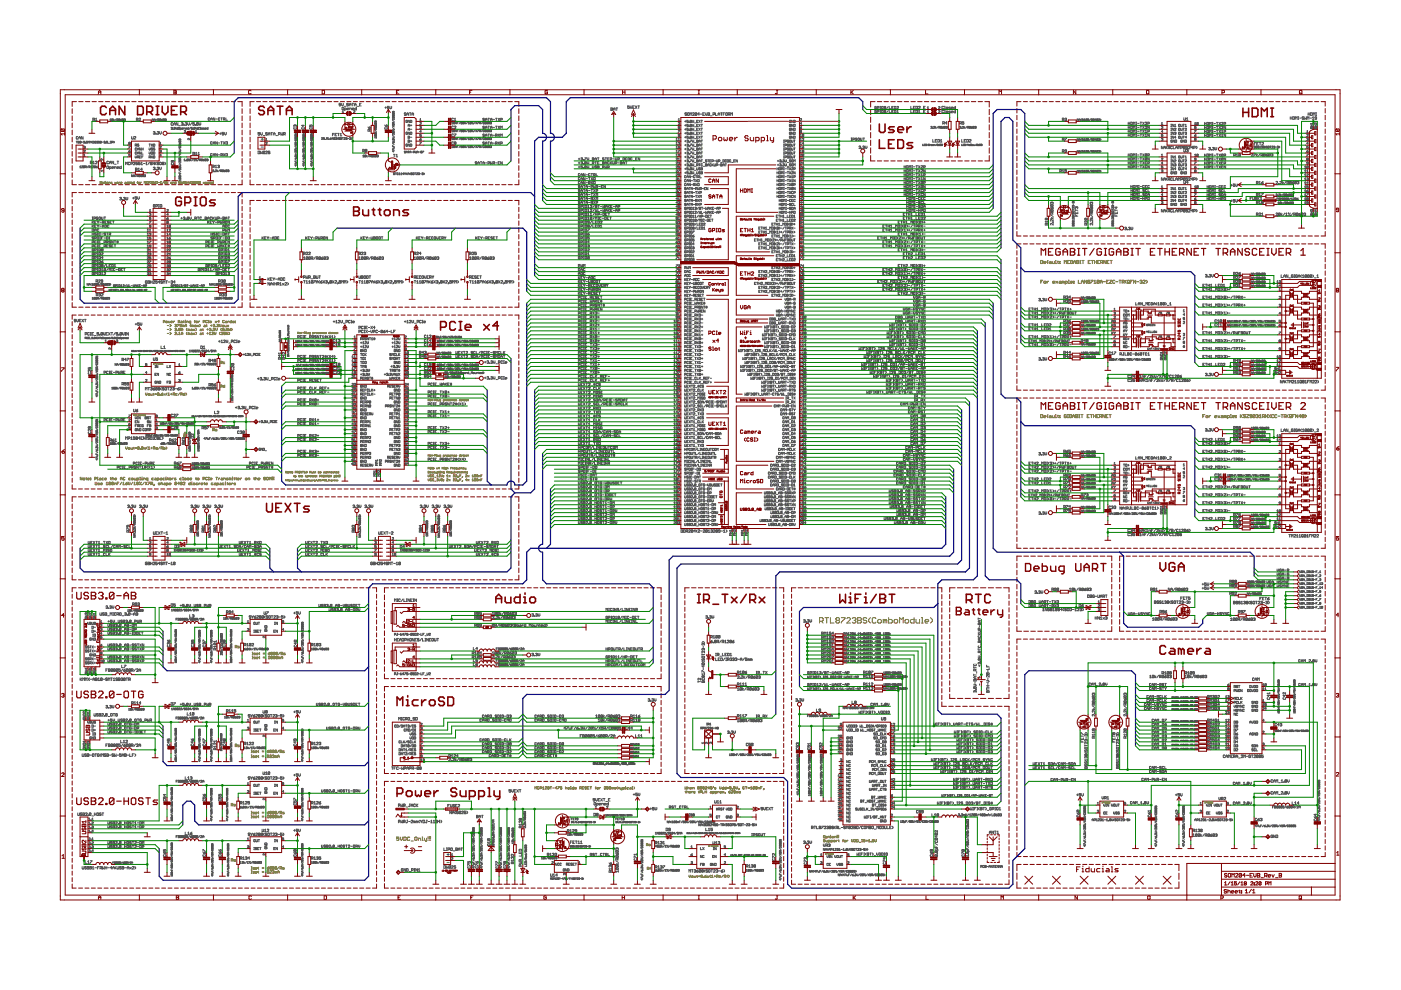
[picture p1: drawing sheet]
<svg xmlns="http://www.w3.org/2000/svg" width="297mm" height="210mm" viewBox="0 0 297 210" stroke-linecap="round" stroke-linejoin="round" font-family="sans-serif">
<g fill="none" stroke="#505050" stroke-width=".21">
<path d="M16.2 30h.2M16.3 30v.3M16.5 29h-.3v.4h.3M16.5 30h.3l-.1 .3h-.2zM16.5 30.1h.2M16.7 29.2h.4M16.7 29.5v-.4l.2-.1 .2 .1v.4M16.9 35.3l.1-.1v.4M16.9 35.6h.3M16.9 30h.2v.1M17.1 30.1h.1M17.1 30.1v.2h-.2"/>
<path d="M17.3 35.2h.2l-.2 .4h.2M17.3 30.1h.3M17.6 29v.5l-.3-.5v.5M17.7 30h.2v.1M17.8 31.1l.2-.1v.2M17.8 31.9h.3l-.3 .4h.3M17.8 32.8l.1-.1v.4M17.8 33.1h.3M17.8 30.1h.1M17.9 30.1v.2h-.2M17.9 31.2h.1M17.9 35.2v.3h-.2"/>
<path d="M17.9 35.2h-.2v.3M17.9 35.2l-.2 .3M18 31.2v.3l-.2-.1M18.1 35.4h.2l-.1-.2h-.1v.4M18.1 30.3h.1M18.2 35.4l.1 .2M18.5 30h-.2v.1h.2v.2h-.2M18.7 30.3v-.3l.1 .1 .1-.1v.3M18.7 35.2l-.2 .4M18.8 35.4h.3l-.1-.2h-.2v.4M19 35.4l.1 .2M19 30.3v-.3l.2 .1 .1-.1v.3"/>
<path d="M19.2 34.5h.2l.1-.2-.3-.1v.5M19.2 35.6h.3M19.2 35.3l.1-.1v.4M19.3 34.5l.2 .2M19.6 30l-.2 .1 .2 .2M19.6 35.2h.3l-.3 .4h.3M19.7 25.4h.3v-.3h-.3v.5M19.7 34.7h.3M19.7 34.4l.2-.2v.5M19.7 30h.2v.3h-.2zM19.9 25.4l.1 .2M20.2 25.6h.4"/>
<path d="M20.2 34.3h.4l-.4 .4h.4M20.2 25.2l.2-.1v.5M20.3 35.2v.3h-.3M20.3 35.2h-.3v.3M20.3 35.2l-.3 .3M20.3 30h-.2v.3h.2v-.2h-.1M20.4 35.4l.2 .1-.2 .1zM20.5 30h.2v.1M20.6 30.1h.1M20.6 35.2l-.2 .2M20.7 30.1v.2h-.2M21.1 30h-.3v.1h.3l-.1 .2h-.2"/>
<path d="M21.5 30h-.3v.3M21.5 30v.3h-.3M21.5 30l-.3 .3M21.6 30.1h.3M21.9 33.7v.3l-.4-.3-.1 .1 .1 .2M21.9 36.2h-.5l.1 .2M21.9 36v.4M22 30h.2v.1M22.1 30.1h.1M22.2 30.1v.2h-.2M22.5 30.3h.1M22.6 35.3h.4l-.1 .4-.3-.1z"/>
<path d="M22.8 30h-.2v.1h.2v.2h-.2M23 30.4h.2M23 34.3h-.4l.2 .4 .2-.1M23.2 34.7l.2-.5 .2 .2v.3M23.2 35.7h.3l.1-.2-.4-.1v.5M23.2 34.5h.4M23.3 25.6h.2M23.3 25.3l.1-.1v.4M23.3 30h.3v.1M23.5 30.1h.1M23.6 30.1v.2h-.3M23.7 35.6h.4l-.1-.2-.3 .1v.1l.3 .1"/>
<path d="M23.7 30.2l.3-.1-.1-.1h-.2v.3M23.9 25.3v.2h-.2M23.9 25.3l-.2-.1v.3M23.9 25.3l-.2 .2M24 25.2v.4M24.1 34.2v.5l-.4-.5v.5M24.1 30l.2 .1-.2 .2M24.2 25.3l-.2 .2 .2 .1M24.3 35.7v-.3h.3v.3M24.3 34.8h.3M24.6 25.2l-.2 .4M24.8 25.5l.2-.1v-.2h-.2v.4"/>
<path d="M24.8 35.6h.4l-.1-.2-.3 .1v.1l.3 .1M24.8 34.2h.4M24.9 25.5l.1 .1M25 34.2v.5M25.4 25.3l-.2-.1-.1 .3M25.4 25.3v.2h-.3M25.4 25.3l-.3 .2M25.5 25.4l.3 .1-.2 .1zM25.7 35.2v.5h-.3v-.2l.3-.1M25.8 25.2l-.3 .2M26.2 25.3l-.2-.1-.1 .3M26.2 25.3v.2h-.3"/>
<path d="M26.2 25.3l-.3 .2M26.3 25.3l.2-.1v.2M26.4 25.4h.1M26.5 25.4v.2l-.2-.1M26.6 34.9v-.5l.2 .2 .2-.2v.5M27.3 32.1h.2l.1 .1-.2 .1zM27.3 31h.3l-.3 .5M27.4 30.4v-.2h.2l-.1 .2M27.4 30.4v.2h.2l-.1-.2M27.4 30.4h.1M27.5 34.5h-.3v.3h.3M27.6 32.7h-.3v.2h.3l-.1 .2h-.2"/>
<path d="M27.6 31.9l-.3 .2M27.7 34.8l.4-.1-.1-.3h-.3v.5M27.9 29l.1 .5 .3-.1v-.4M28.2 37.1v.4l-.3-.4v.4M28.3 34.5h.3l-.3 .4h.3M28.3 37.5l.1-.4 .1 .4M28.3 37.3h.2M28.4 29h.4l-.4 .5h.4M28.7 30.8h.2l.1-.2-.3-.1v.5M28.7 33.1l.1 .4 .2-.4M28.7 36l.4-.1-.1-.3h-.3v.6M28.8 30.8l.2 .2"/>
<path d="M28.9 25.4h.3l.1-.3h-.4v.5M28.9 37.1l-.2 .4M28.9 36l.2 .2M29 32.3h-.3v.4l.3-.1M29 31.5h-.3v.3h.3M29 37.3h.3l-.1-.2h-.2v.4M29.1 25.4l.2 .2M29.1 32.4h.3M29.1 33.4h.3v-.3h-.3v.4M29.1 31.8l.2-.4 .1 .4M29.1 32.7l.2-.5 .1 .2v.3M29.1 31.6h.3"/>
<path d="M29.1 34.4h-.3v.3h.3v.2l-.3-.1M29.2 37.3l.1 .2M29.3 35.8l.1-.2v.6M29.3 36.2h.3M29.3 33.4l.1 .1M29.4 30.6h-.3l.3 .2v.2l-.3-.1M29.4 25.1h.4l-.4 .5h.4M29.6 33.3h.1M29.7 34.4h-.4v.3l.3-.1 .1 .2h-.4M29.7 37.1l-.1 .4-.2-.1M29.7 37.1h-.3v.3M29.7 37.1l-.3 .3"/>
<path d="M29.8 37.3l.3 .1-.2 .1zM29.9 31.4v.4l-.3-.4v.4M29.9 32.2v.5l-.3-.5v.5M29.9 34.9h.3M29.9 33.1h-.3v.4h.3M29.9 34.6l.2-.2v.5M30.1 32.2v.5h.3M30.1 33.3h.1M30.1 31.4v.4M30.1 31.6h.3M30.1 37.1l-.3 .2M30.2 35.9h-.4l.3-.3v.6"/>
<path d="M30.4 33.1h-.3v.4M30.4 31.4v.4M30.4 34.7h.4M30.5 37.1h-.3v.3M30.5 37.1v.3h-.3M30.5 37.1l-.3 .3M30.6 37.1h.2v.2M30.7 37.3h.1M30.8 37.3v.2l-.2-.1M31 34.9h.1M31 34.4h.1M31.1 34.4v.5"/>
<path d="M31.6 31.4l.1 .4 .2-.4M31.6 32.2l.1 .5 .2-.5M31.6 33.4h.2l.1-.3h-.3v.4M31.6 30.5h.3M31.7 34.4l-.4 .5M31.7 30.5v.5M31.7 33.4l.2 .1M32.1 32.2l.3 .1-.1 .4h-.2zM32.1 30.5l.3 .5M32.1 33.1l.3 .4M32.2 34.5l-.3-.1v.2l.3 .2h-.3M32.4 31.5l-.3-.1v.1l.3 .3h-.3"/>
<path d="M32.4 30.5l-.3 .5M32.4 33.1l-.3 .4M32.5 28l.3-.1v.3M32.5 35.5h.3v.2M32.5 30.5l.3 .1-.1 .4h-.2zM32.5 32.2l.3 .1-.1 .4h-.2zM32.5 33.1h.3l-.1 .4h-.2zM32.6 25.2v.4l-.3-.4v.4M32.7 25.4h.2M32.7 25.6l.1-.4 .1 .4M32.7 28.2h.1M32.7 35.7h.1"/>
<path d="M32.8 34.4v.5l-.4-.5v.5M32.8 35.7v.3l-.3-.1M32.8 28.2v.2l-.3-.1M32.8 31.5l-.2-.1-.1 .1 .3 .3h-.3M33 28.3l.1 .1zM33 35.9l.1 .1zM33.1 34.4l-.2 .2 .2 .3M33.3 28l.3-.1v.3M33.3 35.5h.3v.2M33.3 25.2l-.2 .4M33.4 25.5h.2l.1-.2-.3-.1v.4M33.5 28.2h.1"/>
<path d="M33.5 35.7h.1M33.6 28.2v.2l-.3-.1M33.6 35.7v.3l-.3-.1M33.6 25.5l.1 .1M33.7 34.5l-.3-.1-.1 .2 .4 .2h-.4M33.8 27.9v.4l.2 .1 .2-.5M33.8 35.5v.3l.2 .2 .2-.5M33.9 31.1h.3l-.3 .4h.3M33.9 31.9h.2v.2M33.9 30.6h.3M33.9 30.3l.1-.1v.4M33.9 34.4l.3 .1-.1 .4-.3-.1z"/>
<path d="M34 32.1h.1M34.1 25.3h-.3v.2M34.1 25.3l-.1 .3-.2-.1M34.1 25.3l-.3 .2M34.1 32.1v.2l-.2-.1M34.2 32.9h-.3l.2-.2v.4M34.2 25.4l.3 .1-.2 .1zM34.5 34.7v.2l.2-.1-.1-.1M34.5 34.7v-.3l.2 .1-.1 .2M34.5 34.7h.1M34.5 25.2l-.3 .2M34.9 25.3l-.2-.1-.1 .3"/>
<path d="M34.9 25.3l-.1 .3-.2-.1M34.9 25.3l-.3 .2M34.9 34.4l.2 .2-.2 .3M35 25.3l.2-.1v.2M35.1 25.4h.1M35.2 25.4v.2l-.2-.1M36.3 27.1l.2-.1v.2M36.4 34.6v.3h.4v-.3M36.4 27.2h.1M36.5 27.2v.2l-.2-.1M36.6 34v.3h-.3l.1-.3h.4v.4M36.6 26.1h-.3l.1 .5 .2-.1"/>
<path d="M36.7 27.3h.1M36.8 26.6v-.4l.2-.2 .2 .6M36.8 26.3h.4M36.9 27.1l.1-.1v.2M37 27.2h.1M37 27.2v.2l-.1-.1M37.2 27l.2 .4 .1-.4M37.6 27.2h.1M37.7 27.3h.1M37.7 26v.6l-.3-.6v.6M37.8 27.1h.3v.2h-.3zM37.9 26.6h.3"/>
<path d="M38 32.2v.2h.1v-.2l.2 .1v.1M38 35.7v.3h.1v-.3l.2 .1v.2M38 31.8l.3 .1-.3 .2M38 32.6l.1 .1M38 34.9l.3 .2-.3 .1M38 33.6h.1M38 36.5v.2h.3M38 36.1l.3 .3M38 34.6l.3 .2M38 33.3l.3 .4M38 33l.3 .2M38 31.4l.3 .3"/>
<path d="M38 30.2l.1 .3M38 30.6v.2l.3 .1M38 31v.3l.3-.1v-.2M38 37.7l.3 .2M38 29.9h.3v.2M38 30.6l.3 .1v.2M38 33.8l.3 .1v.2M38 35.3h.3v.3M38 37.3h.3v.2M38 37.7h.3v.2M38 37.7v.1l.3 .1M38 29.9v.2h.3"/>
<path d="M38 33.8v.2l.3 .1M38 35.3v.2l.3 .1M38 37.3v.2h.3M38 37.3l.3 .2M38 35.3l.3 .3M38 33.8l.3 .3M38 30.6l.3 .3M38 29.9l.3 .2M38.1 29.5v.1M38.1 36.6v.1M38.1 29.5h-.1v.2M38.1 29.5h.2v.2"/>
<path d="M38.1 32.7h.2M38.1 32.7l-.1 .1M38.2 30.2l.1 .3h-.2zM38.2 27.4l.3-.1-.1-.2h-.2v.4M38.3 33.4h.1M38.3 36.9h-.2v.2h.2M38.3 38.2h-.3l.1 .1M38.3 34.2v.2l-.2-.2h-.1v.2M38.3 38v.3M38.4 26.1l.3-.1v.3M38.6 27.3h.2v-.2l-.2 .1 .2 .2M38.6 26.3h.1"/>
<path d="M38.7 26.3v.3l-.3-.1M39 26.5l.1 .1zM39 27.4v-.3l.2 .1v.2M39 34.1h.3M39 33.8l.2-.1v.4M39.1 27.7h.2v.2M39.2 27.9h.1M39.2 26.1l.3-.1v.3M39.3 27.9v.2l-.2-.1M39.3 27.3h.3l-.1-.2-.2 .1 .2 .2M39.5 34h.1M39.4 26.3h.1"/>
<path d="M39.5 26.3v.3l-.3-.1M39.8 26l.2 .6 .2-.2v-.4M39.9 33.8l-.2-.1-.1 .3M39.9 33.8v.2h-.3M39.9 33.8l-.3 .2M40 27v.4l-.3-.1v-.1l.3-.1M40.2 33.7h-.2v.2h.2v.2l-.2-.1M40.3 29.3v.4l-.3-.4-.2 .1 .1 .3M40.4 33.7v.4M40.4 27l-.3 .4M40.6 33.8l-.2 .2 .2 .1M40.7 26l-.4 .6"/>
<path d="M40.8 27h-.3v.2h.3l-.1 .2-.2-.1M40.9 32.7h.2l.2-.3-.4-.1v.5M40.9 27.3h.1M41 33.7l-.3 .4M41.1 32.7l.2 .1M41.1 33.8l.1-.1v.4M41.1 34.1h.2M41.2 26h-.3v.3h.3l-.1 .3-.2-.1M41.3 27.1h-.2v.2M41.3 27.1v.2h-.2M41.3 27.1l-.2 .2M41.4 26.5l.1 .1z"/>
<path d="M41.4 32.5l.2-.2v.5M41.4 32.8h.4M41.4 27.8l.2-.1v.4M41.4 28.1h.3M41.5 33.7h.1M41.5 27l.1 .4 .1-.4M41.7 34.1h.1M41.8 33.7l-.3 .4M41.9 27.1h.1M41.9 27.3h.1M42 32.8h.3M42 32.5l.1-.2v.5"/>
<path d="M42 26.1l-.2-.1-.1 .5M42 26.1l-.3 .4M42 26.1v.5l-.3-.1M42.2 33.7l-.3 .4M42.2 26l.2 .6 .2-.6M42.3 34h.2l.1-.2-.3-.1v.4M42.3 27.1h-.2v.2h.2M42.4 27l.1 .4M42.4 34l.2 .1M42.4 27.4h.2M42.7 27.2l.2-.1v.2l-.1 .1zM42.9 33.8v.3l-.2-.1"/>
<path d="M42.9 33.8l-.1-.1-.1 .3M42.9 33.8l-.2 .2M43.1 33.9l.2 .1-.2 .1zM43.3 33.7l-.2 .2M43.3 27.1l-.2 .1 .2 .1-.2 .1M43.5 27.3h.2v-.2l-.2 .1 .2 .2M43.7 33.8l-.2-.1v.3M43.7 33.8v.2h-.2M43.7 33.8l-.2 .2M43.8 33.8l.2-.1v.2M44 33.9h.1M44 33.9v.2l-.2-.1"/>
<path d="M44.1 27v.4h-.2v-.2l.2-.1M44.4 25.1h-.3v.3h.3M44.7 25.5l.1-.5 .2 .5M44.7 25.2h.3M45 32.7h-.3v.4l.3-.1M45 30.1h-.3v.5l.3-.1M45.1 36.1h.2l-.2 .3h.2M45.1 35.4l.3-.1-.1-.3h-.2v.6M45.2 32.8h.3M45.2 30.3h.3M45.2 30.6v-.4l.2-.1 .1 .5M45.2 33.1l.2-.5 .1 .5"/>
<path d="M45.3 35.4l.1 .2M45.4 36.3h.1M45.5 25v.5l-.3-.5v.5M45.6 35.6h.4M45.6 35.2l.2-.2v.6M45.7 36.1h.2l-.2 .3h.2M45.7 25.2h.4M46 36v.4M46.1 30.1v.5l-.4-.5v.5M46.1 32.6v.5l-.4-.5v.5M46.2 35.1l.2-.1v.3M46.2 36.2l-.2 .1 .2 .1"/>
<path d="M46.3 32.8h.3M46.3 30.3h.3M46.3 35.3h.1M46.4 35.3v.3l-.2-.1M46.5 28.3h.4M46.6 25.1h-.3v.3h.3M46.6 36l-.2 .4M46.7 28.2v.3M46.7 36.3h.2l.1-.2-.3-.1v.4M46.8 32.9h.3l.1-.2-.4-.1v.5M46.8 25h.4M46.8 30.1h.4"/>
<path d="M46.9 36.3l.1 .1M47 25v.5M47 30.1v.5M47 32.9l.2 .2M47.4 25.3h.2v-.3h-.2v.5M47.4 30.1l.3 .5M47.4 32.6l.3 .5M47.4 36.1l-.2-.1-.1 .3M47.4 36.1l-.1 .3-.2-.1M47.4 36.1l-.3 .2M47.4 28.1h-.3v.2h.3l-.1 .3-.2-.1M47.5 36.2l.3 .1-.2 .1z"/>
<path d="M47.5 25.3l.2 .2M47.6 28.1l.2 .5 .2-.2v-.3M47.7 30.1l-.3 .5M47.7 32.6l-.3 .5M47.8 36l-.3 .2M47.9 32.6l.3 .1v.4h-.3zM47.9 30.1h.3v.5h-.3zM47.9 25v.5h.3M48.2 36.1v.2h-.3M48.2 36.1h-.3v.2M48.2 36.1l-.3 .2M48.3 36.1l.2-.1v.2"/>
<path d="M48.4 36.2h.1M48.5 36.2v.2l-.2-.1M54.7 32l.4 .1-.1 .5h-.3zM55.1 28.1h-.4v.3h.4l-.1 .3-.3-.1M55.2 28.1v.4l.2 .2 .2-.6M55.2 32v.6l.2-.2 .2 .2v-.6M55.8 28.7h.4M56.2 32.1l-.3-.1-.1 .5M56.2 32.1l-.1 .5-.3-.1M56.2 32.1l-.4 .4M56.3 29.5l.2-.2v.5M56.3 32.1h.4l-.4 .5h.4"/>
<path d="M56.3 29.8h.3M56.3 30.2h.3v.1l-.3 .3h.3M56.7 28.2h-.4l.4 .3-.1 .2-.3-.1M56.9 28.7l.1-.6 .2 .2v.4M56.9 28.4h.3M57.2 32.1h-.3l.3 .3-.1 .2-.2-.1M57.4 28.1h.4M57.6 28.1v.6M58 28.7l.1-.6 .2 .2v.4M58 28.4h.3M58.5 28.7h.3M59 28.5h.3l.1-.3-.4-.1v.6"/>
<path d="M59.6 28.1v.6l.2-.2 .1 .2v-.6M60.1 28.5h.3l.1-.3-.4-.1v.6M60.3 28.5l.2 .2M62.4 27v.4l.4-.1-.1-.3M62.5 31.7h.1M62.5 34.9v-.2l.3 .2M62.5 34.1v.2h.3M62.5 32.7l.3 .1-.3 .1M62.5 30.5v.2h.2l-.1-.1M62.5 28.3v.3h.2v-.3l.1 .3M62.5 33.8l.3 .2M62.5 33.5l.2 .2"/>
<path d="M62.5 32.4l.3 .2M62.5 31.4l.3 .3M62.5 31.1l.3 .2M62.5 30.8l.3 .2M62.5 29.9l.3 .2M62.6 26.6h-.3l.1 .3M62.6 26.6v.1M62.6 26.6h.2l-.1 .3M62.6 29.3v.2h.2M62.6 28.7v.2h.2M62.6 28.7h.2v.2M62.6 29.6v.2h.2v-.2"/>
<path d="M62.6 31.8h.2v.2M62.6 31.8v.2h.2M62.6 29.3h.2v.2M62.6 31.8l.2 .2M62.6 29.3l.2 .2M62.6 28.7l.2 .2M62.6 34.4h.2v.2h-.2M62.6 30.6l.2-.1v.2M62.6 30.6h.1M62.7 35v.2l-.2-.1h.3M62.7 33.1l-.1-.1v.2M62.7 33.1l.1-.1v.2"/>
<path d="M62.7 29h-.2l.2 .1M62.7 29h.1l-.1 .1M62.7 29v.1M62.7 33.1h.1M62.7 34.2v.1M62.7 33.5l.1 .2zM62.7 30.4l-.1-.2-.1 .2h.3M62.8 31.4h.1M62.8 33.3h.1M62.8 32.1v.2l-.2-.2v.2M62.8 30.8l-.3 .2M62.8 30.2l-.1 .1"/>
<path d="M64.1 27v.4h.3v-.4M64.2 28.7l.1 .2h.2M64.2 31.7h.1M64.2 28.3v.3h.2v-.3l.1 .3M64.2 30.5v.2l.1-.1M64.2 31.6v.1M64.2 34.1v.2h.3M64.2 34.7v.2M64.2 34.7h.1M64.2 33.8l.3 .2M64.2 33.5l.2 .2M64.2 32.7l.3 .1-.3 .1"/>
<path d="M64.2 32.4l.3 .2M64.2 32.3h.1M64.2 31.6h.1M64.2 31.4l.3 .3M64.2 31.1l.3 .2M64.2 30.8l.3 .2M64.2 29.9l.3 .2M64.2 26.5v.4l-.2-.3h.5M64.3 29.3v.2h.2M64.3 28.7h.2v.2M64.3 29.6v.2l.2-.1v-.1M64.3 31.8h.2v.2"/>
<path d="M64.3 31.8v.2h.2M64.3 34.7l.2 .2M64.3 29.3h.2v.2M64.3 31.8l.2 .2M64.3 29.3l.2 .2M64.3 28.7h-.1M64.3 28.7l.2 .2M64.3 30.6h.1M64.3 34.4h.2v.2h-.2M64.3 30.6l.2-.1v.2M64.4 35v.2l-.2-.1h.3M64.4 29v.1"/>
<path d="M64.4 33.1h.1M64.4 34.2v.1M64.4 29h-.2l.2 .1M64.4 33.1l-.1-.1v.2M64.4 29h.1l-.1 .1M64.4 33.1l.1-.1v.2M64.4 33.5l.1 .2zM64.4 30.4l-.1-.2-.1 .2h.3M64.5 31.4h.1M64.5 33.3h.1M64.5 32.1v.2l-.2-.2-.1 .2M64.5 30.8l-.3 .2"/>
<path d="M64.5 30.2l-.1 .1M65.7 26.5v.4h.2l-.1-.3 .3-.1v.4M65.7 27v.4h.4v-.4M65.9 31.7h.1M65.9 34.9v-.2l.3 .2M65.9 34.1v.2h.3M65.9 32.7l.3 .1-.3 .1M65.9 30.5v.2l.1-.1M65.9 28.3v.3h.1v-.3l.2 .1-.1 .2M65.9 33.8l.3 .2M65.9 33.5l.1 .2M65.9 32.4l.3 .2"/>
<path d="M65.9 31.4l.3 .3M65.9 31.1l.3 .2M65.9 30.8l.3 .2M65.9 29.9l.3 .2M65.9 29.3v.2h.2M65.9 28.7v.2h.2M65.9 28.7h.3l-.1 .2M65.9 29.6v.2l.3-.1-.1-.1M65.9 31.8h.3l-.1 .2M65.9 31.8v.2h.2M65.9 31.8l.2 .2M65.9 29.3h.3l-.1 .2"/>
<path d="M65.9 29.3l.2 .2M65.9 28.7l.2 .2M66 34.4h.2l-.2 .2M66 30.6h.2l-.1 .1M66 30.6h.1M66 35v.2l-.1-.1h.3M66 33.5l.2 .1-.2 .1zM66 33.1l-.1-.1v.2M66 33.1h.2l-.1 .1M66 29h-.1l.1 .1M66 29h.2l-.2 .1M66 29v.1"/>
<path d="M66 33.1h.1M66 34.2v.1M66.1 30.4v-.2h-.2v.2h.3M66.1 31.4h.1M66.1 33.3h.1M66.2 32.1v.2l-.2-.2-.1 .2M66.2 30.2l-.1 .1M66.2 30.8l-.3 .2M68.2 29.2h.1M68.2 29.6h.1M68.2 29.2v.4M68.4 29.4h.2l.1-.1-.3-.1v.4"/>
<path d="M68.6 29.4l.1 .2M68.8 29.2v.4h.3M69.2 29.6v-.4l.1 .1 .2-.1v.4M69.6 29.2v.4h.2M70 29.4l.2 .1-.2 .1zM70.2 29.2l-.2 .2M70.5 28.6h.2M70.6 29.4h-.2l.1-.2v.4M70.8 28.3h-.3v.5M71 29.3l-.2-.1-.1 .3M71 29.3v.3l-.3-.1M71 29.3l-.3 .2"/>
<path d="M71 28.6h.2M71.1 29.3h.3l-.3 .3h.3M71.4 28.3h-.4v.5h.4M71.6 28.3h.3M71.6 29.2l-.1 .1 .1 .3M71.8 28.3v.5M72 29.3h-.2l.2 .1v.2l-.2-.1M72.1 28.8h.4M72.1 28.5l.2-.2v.5M72.2 29.2l.2 .1-.1 .3-.1-.1zM72.3 21.9h-.4v.3h.4l-.1 .3-.3-.1M72.4 21.9v.4l.2 .2 .2-.6"/>
<path d="M72.5 22.8h.4l-.1 .5-.3-.1zM72.6 29.2h.2M72.6 23.9h.3M72.6 23.6l.1-.1v.4M72.7 29.2v.4M72.9 29.3h.3l-.3 .3h.3M73 22.5h.3M73.1 23.3l.3-.1-.1-.3h-.2v.6M73.3 29.3l.2-.1v.2M73.4 29.4h.1M73.5 29.4v.2l-.2-.1M73.6 23.1h.4l-.1-.2-.3 .1v.2l.3 .1"/>
<path d="M73.7 29.4h.3M73.9 22h-.4l.4 .3-.1 .2-.3-.1M74.1 22.2h.3M74.1 22.5l.1-.6 .2 .2v.4M74.1 29.3l.2-.1v.2M74.1 23.3v-.4h.3l.1 .4M74.2 29.4h.1M74.3 29.4v.2l-.2-.1M74.5 29.2l.1 .1-.1 .3M74.6 21.9h.4M74.7 23.1h.3v-.2l-.3 .1v.2l.3 .1M74.8 21.9v.6"/>
<path d="M75 23.5h.2l-.2 .4h.2M75.1 22.5l.2-.6 .2 .2v.4M75.1 22.2h.4M75.6 22.8v.5h-.3l-.1-.3 .4-.1M75.7 22.5h.3M76.2 22.2h.2M76.6 21.9h-.4v.6h.4M76.9 32l.4-.1-.1-.2h-.3v.5M76.9 33l.1-.1v.4M76.9 33.3h.3M77.1 32l.2 .2M77.5 31.9v-.2l.3 .1-.1 .1"/>
<path d="M77.5 31.9v.3l.3-.1-.1-.2M77.5 31.9h.2M77.6 32.9h-.3v.3M77.6 32.9v.3h-.3M77.6 32.9l-.3 .3M77.7 32.9v.4M77.9 33l-.2 .1 .2 .2M78 26.9l.3 .4M78.3 32.9l-.3 .4M78.3 27l.2-.1v.3l-.2 .1zM78.4 27.8v-.3h-.3l-.1 .3h.5M78.4 33.1h.3l-.1-.2h-.2v.4"/>
<path d="M78.5 33.1l.2 .2M78.5 27.5l-.1 .1M79 32.9h-.2v.3M79 32.9v.3h-.2M79 32.9l-.2 .3M79.2 33.1l.2 .1-.2 .1zM79.4 32.9l-.2 .2M79.4 28.2h.4M79.4 27.6l.4 .2M79.4 26.4l.2 .3M79.5 26v.3h.3M79.5 26h.3v.3"/>
<path d="M79.5 26.8h.3v.3M79.5 28.3h.3v.2M79.5 28.7h.3v.2M79.5 28.7v.2h.3M79.5 26.8v.3h.3M79.5 28.3v.2h.3M79.5 28.7l.3 .2M79.5 28.3l.3 .2M79.5 26.8l.3 .3M79.5 26l.3 .3M79.6 28l.1 .2 .1-.2M79.6 26.5h.2v.2z"/>
<path d="M79.6 25.7h.2v.2M79.6 25.7h-.2l.1 .2M79.6 25.7v.1M79.7 27.5v-.2l-.2-.1-.1 .3h.4M79.8 32.9h-.3v.3M79.8 32.9v.3h-.3M79.8 32.9l-.3 .3M79.8 29.2h-.4l.2 .1M79.8 29.1v.2M79.8 27.2l-.1 .1M79.9 32.9h.2v.2M80.1 33.1h.1"/>
<path d="M80.1 33.1v.2l-.2-.1M81.6 26.5l.3 .4M81.6 22.8h.3M81.7 27v.4l.4-.1-.1-.3M81.8 22.6v.4M81.9 26.6h.2l-.1 .3h-.1zM82.5 22.5h-.4v.3l.3-.1 .1 .3h-.4M82.7 22.5v.4l.1 .2 .2-.2v-.4M83.2 26.3v.3h.2v-.3l.2 .1-.1 .2M83.2 27.8h.1M83.2 29.1l.4 .1-.4 .1M83.2 28.7l.4 .2"/>
<path d="M83.2 31.8v-.2l.4 .2M83.2 23.6v.3h.2v-.3l.2 .1-.1 .2M83.2 30.8v.3h.4M83.2 30.4l.4 .3M83.2 30l.2 .3M83.2 27.5l.4 .3M83.2 27.1l.4 .2M83.2 26.7l.4 .2M83.2 25.5l.4 .3M83.3 27.9l.3 .1-.1 .2M83.3 24.8l-.1 .2h.3M83.3 24.8h.3l-.1 .2"/>
<path d="M83.3 25.1v.3l.3-.1-.1-.2M83.3 27.9l-.1 .2 .3 .1M83.3 24v.3h.2M83.3 24h.3l-.1 .3M83.3 27.9l.2 .3M83.3 24.8l.2 .2M83.3 24l.2 .3M83.3 31.2h.3v.2l-.3 .1M83.4 24.4h-.2l.1 .2h.1M83.4 29.5h-.2l.1 .2M83.4 29.5h.2l-.1 .2M83.4 24.4h.2l-.1 .2h-.1"/>
<path d="M83.4 32v.2l-.2-.2h.4M83.4 30.1l.1-.1 .1 .2-.2 .1zM83.4 24.4v.2M83.4 29.5v.1M83.4 30.9v.2M83.4 36.7h.3l-.1 .3h-.2zM83.4 32.7h.4M83.5 26.2v-.2l-.2-.1-.1 .3h.4M83.5 27.5h.1M83.5 29.8h.1M83.6 28.3v.3l-.3-.3-.1 .1 .1 .2M83.6 25.9l-.1 .2"/>
<path d="M83.6 32.7v.6M83.6 26.7l-.4 .2M83.8 36.7h.3M83.9 36.7v.3M84 32.9l.1-.2v.6M84 33.3h.3M84.4 36.7h-.2v.3h.2M84.6 37h.2M84.6 36.8l.1-.1v.3M85 37h.2M85 36.8l.1-.1v.3M85.6 36.9h-.3l.2-.2v.3"/>
<path d="M85.7 36.7l.2 .2M85.9 36.9v.1M86 32.1l-.2-.1-.1 .2 .3 .2h-.3M86 36.7l-.1 .2M86.1 24h-.4l.4 .3-.1 .2-.3-.1M86.1 32.4l.1-.4 .2 .4M86.1 32.2h.3M86.1 36.7v.3M86.2 36.9l.2 .1M86.3 24.5v-.4l.1-.2 .2 .6M86.3 24.2h.3M86.4 36.7l-.3 .2"/>
<path d="M86.4 28.1h-.3v.4l.3-.1-.2-.1M86.4 30.6h-.3v.4l.3-.1-.2-.1M86.4 25.6h-.3v.4l.3-.1-.2-.2M86.5 32h.2M86.5 37l.1-.3 .2 .3M86.5 36.9h.3M86.5 29.7l.3 .1v.4h-.3zM86.5 28.9h.3v.4h-.3zM86.5 26.8v-.3l.2-.1 .1 .4M86.5 27.6l.2-.4 .1 .4M86.5 29.9h.3M86.5 27.4h.3"/>
<path d="M86.5 26.6h.3M86.5 29.1h.3M86.6 32v.4M86.8 23.9h.4M86.8 25.5v.5l-.3-.5v.5M86.8 28v.5l-.3-.5v.5M86.8 30.5v.5l-.3-.5v.5M86.9 32.2h.2M86.9 32.4l.1-.4 .1 .4M87 23.9v.6M87 25.5l.3 .1-.1 .4h-.2zM87 30.5l.3 .1-.1 .4h-.2z"/>
<path d="M87 28l.3 .1-.1 .4h-.2zM87 29.9h.3M87 27.4h.3M87 26.6h.3M87 29.1h.3M87 36.7l-.1 .1 .1 .2M87.1 26.4v.3M87.1 29.8v.3M87.2 32.2h.3M87.3 24.5v-.4l.2-.2 .2 .6M87.3 24.2h.4M87.4 36.7h-.2l-.1 .1 .3 .2h-.3"/>
<path d="M87.5 36.7h.3l-.1 .3h-.2zM87.7 32.3l.2-.1-.1-.2h-.1v.4M87.9 36.7h.3M88 32v.4l.2-.1 .1 .1v-.4M88 36.7v.3M88.3 36.7h.3l-.3 .3h.3M88.4 32.4l.1-.4 .2 .4M88.4 32.2h.3M88.7 36.7h.2v.2M88.8 32.2h.3M88.8 36.9h.1M88.9 36.9v.1h-.2"/>
<path d="M89 25.3l.2-.2v.5M89 26.1l.2-.1 .1 .1-.3 .3h.3M89 26.9l.2-.1v.3M89 29.6l.3 .1-.2 .1zM89 30.2h.3l-.3 .4M89 25.6h.3M89.1 36.9h.2M89.2 27.1h.1M89.2 27.1v.2l-.2-.1M89.3 28.5h-.3v.2h.3l-.1 .3-.2-.1M89.3 27.9h-.3l.2-.2v.4M89.3 29.3l-.3 .3"/>
<path d="M89.5 32.1l-.1 .3h-.2M89.5 36.7h.1v.2M89.5 32.1l-.2-.1-.1 .4M89.5 32.1l-.3 .3M89.6 32h.2l-.2 .4M89.6 36.9h.1M89.6 36.9v.1h-.1M89.8 36.7l.2 .1-.2 .2M95.8 26l.1-.1v.4M95.8 27.7l.1-.1v.3M95.8 29.4l.1-.2v.4M95.8 31l.1-.1v.4"/>
<path d="M95.8 26.3h.2M95.8 27.9h.2M95.8 29.6h.2M95.8 31.3h.2M96.1 25.1h-.3l.1 .5 .2-.1M96.1 26.8h-.3l.1 .5 .2-.1M96.1 28.5h-.3l.1 .4h.2M96.1 30.2h-.3l.1 .4 .2-.1M96.3 25.2l.2-.1v.5M96.3 25.6h.4M96.3 28.4h.4l-.4 .5M96.3 26.8h.4l-.4 .5h.4"/>
<path d="M96.4 30.4v.2l.3-.1-.1-.1M96.4 26v.3l-.2-.1M96.4 26h-.2v.2M96.4 27.6h-.2v.3M96.4 29.3h-.2v.2M96.4 31h-.2v.2M96.4 27.6v.3h-.2M96.4 29.3v.3l-.2-.1M96.4 31v.2h-.2M96.4 26l-.2 .2M96.4 27.6l-.2 .3M96.4 29.3l-.2 .2"/>
<path d="M96.4 30.4v-.3l.3 .1-.1 .2M96.4 31l-.2 .2M96.4 30.4h.2M96.5 26.3v-.3l.3 .1v.2M96.5 27.9v-.2h.3v.2M96.5 29.6v-.2h.3v.2M96.5 31.3v-.3h.2l.1 .3M96.9 26.1h.1M96.9 27.7h.1M96.9 29.4h.1M96.9 31.1h.1M97.2 25.9h-.3v.4"/>
<path d="M97.2 27.6h-.3v.3M97.2 29.2h-.3v.4M97.2 30.9h-.3v.4M97.6 25.9l-.3 .4M97.6 27.6l-.3 .3M97.6 29.2l-.3 .4M97.6 30.9l-.3 .4M98 29.2h-.3v.2h.3l-.1 .2-.2-.1M98 27.6h-.3v.1h.3l-.1 .2h-.2M98 25.9h-.3v.2h.3l-.1 .2-.2-.1M98 30.9h-.3v.2h.3l-.1 .2-.2-.1M98.3 27.6v.3h-.2"/>
<path d="M98.3 29.3v.2h-.2M98.3 26v.2h-.2M98.3 26h-.2v.2M98.3 27.6h-.2v.3M98.3 29.3h-.2v.2M98.3 31h-.2v.2M98.3 31v.2h-.2M98.3 26l-.2 .2M98.3 27.6l-.2 .3M98.3 29.3l-.2 .2M98.3 31l-.2 .2M98.5 30.9l.1 .4 .1-.4"/>
<path d="M98.5 25.9l.1 .4 .1-.4M98.5 27.6l.1 .3 .1-.3M98.5 29.2l.1 .4 .1-.4M99.1 25.9l-.3 .4M99.1 27.6l-.3 .3M99.1 29.2l-.3 .4M99.1 30.9l-.3 .4M99.3 26l.1-.1v.4M99.3 26.3h.2M99.3 27.7l.1-.1v.3M99.3 29.4l.1-.2v.4M99.3 31l.1-.1v.4"/>
<path d="M99.3 27.9h.2M99.3 29.6h.2M99.3 31.3h.2M99.9 27.6l-.3 .3M99.9 31h-.3v.2M99.9 26v.2h-.3M99.9 26h-.3v.2M99.9 27.6h-.2l-.1 .3M99.9 29.3h-.3v.2M99.9 27.6v.3h-.3M99.9 29.3v.2h-.3M99.9 31v.2h-.3"/>
<path d="M99.9 26l-.3 .2M99.9 29.3l-.3 .2M99.9 31l-.3 .2M100 25.9h.1M100.1 27.6h.1M100.1 29.2h.1M100.1 30.9h.1M100.3 26.2h.1M100.3 27.9h.1M100.3 29.5h.1M100.3 31.2h.1M100.3 25.9l-.3 .4"/>
<path d="M100.3 27.6l-.3 .3M100.3 29.2l-.3 .4M100.3 30.9l-.3 .4M100.7 25.9l-.2 .4M100.7 27.6l-.2 .3M100.7 29.2l-.2 .4M100.7 30.9l-.2 .4M100.9 25.9l.2 .4M100.9 27.6l.2 .3M100.9 29.2l.2 .4M100.9 30.9l.2 .4M101.1 34.4h-.3l.3 .2-.1 .2-.2-.1"/>
<path d="M101.1 25.9l-.2 .4M101.1 27.6l-.2 .3M101.1 29.2l-.2 .4M101.1 30.9l-.2 .4M101.2 25.9h.3l-.3 .4M101.2 27.6h.3l-.3 .3M101.2 29.2h.3l-.3 .4M101.2 30.9h.3l-.3 .4M101.3 34.8l.2-.5 .1 .2v.3M101.3 34.5h.3M101.6 27.8l.3-.1-.1-.1h-.2v.3M101.6 29.5h.2l.1-.2-.3-.1v.4"/>
<path d="M101.6 26.1h.2l.1-.1-.3-.1v.4M101.6 31.2l.3-.1-.1-.2h-.2v.4M101.7 27.8l.2 .1M101.7 26.1l.2 .2M101.7 29.5l.2 .1M101.7 31.2l.2 .1M101.8 34.3h.4M102 34.3v.5M102.3 25.9l-.3 .4M102.3 27.6l-.3 .3M102.3 29.2l-.3 .4M102.3 30.9l-.3 .4"/>
<path d="M102.4 34.8l.1-.5 .2 .2v.3M102.4 34.5h.3M102.7 27.6h-.3v.3h.3M102.7 26h-.3v.2h.3M102.7 29.3h-.3v.2h.3M102.7 31h-.3v.2h.3M102.7 28.5l-.3-.1v.2l.3 .3h-.3M102.7 26.8h-.3v.1l.3 .3h-.3M102.7 25.2l-.3-.1v.1l.3 .3h-.3M102.7 30.2l-.3-.1v.2l.3 .2h-.3M102.9 27.2l.2-.4 .2 .4M102.9 28.9l.2-.5 .2 .5"/>
<path d="M102.9 28.7h.4M102.9 27h.4M102.9 25.3h.4M102.9 30.4h.4M102.9 30.6v-.3l.2-.2 .2 .2v.3M102.9 34.5h.4M102.9 25.6v-.4l.2-.1 .2 .1v.4M103 26l-.2-.1v.3M103 29.3v.2h-.2M103 26v.2h-.2M103 31v.2h-.2M103 27.6h-.2v.3"/>
<path d="M103 29.3l-.2-.1v.3M103 31h-.2v.2M103 27.6v.3h-.2M103 26l-.2 .2M103 27.6l-.2 .3M103 29.3l-.2 .2M103 31l-.2 .2M103.2 27.7l.2 .2h-.2zM103.2 26.1l.2 .1-.2 .1zM103.2 29.4l.2 .1-.2 .1zM103.2 31.1l.2 .1-.2 .1zM103.4 25.9l-.2 .2"/>
<path d="M103.4 27.6l-.2 .1M103.4 29.2l-.2 .2M103.4 30.9l-.2 .2M103.5 34.6l.3-.1-.1-.2h-.2v.5M103.5 30.1h.3M103.5 25.1h.3M103.5 28.4h.3M103.5 26.8h.3M103.6 25.1v.5M103.6 26.8v.4M103.6 28.4v.5M103.6 30.1v.5"/>
<path d="M103.8 27.6l-.1 .3h-.2M103.8 27.6h-.2l-.1 .3M103.8 26h-.3v.2M103.8 26l-.1 .3-.2-.1M103.8 29.3h-.3v.2M103.8 31h-.3v.2M103.8 29.3l-.1 .3-.2-.1M103.8 31v.2h-.3M103.8 26l-.3 .2M103.8 27.6l-.3 .3M103.8 29.3l-.3 .2M103.8 31l-.3 .2"/>
<path d="M103.9 26l.2-.1v.2M103.9 27.6h.2v.1M103.9 29.3l.2-.1v.2M103.9 31l.2-.1v.2M104 34.3v.5l.2-.2 .1 .2v-.5M104 30.6v-.3l.2-.2 .1 .2v.3M104 27.2l.2-.4 .1 .4M104 28.9l.2-.5 .1 .5M104 28.7h.3M104 27h.3M104 25.3h.3M104 30.4h.3"/>
<path d="M104 25.6v-.4l.2-.1 .1 .1v.4M104.1 26.1h.1M104.1 27.7h.1M104.1 29.4h.1M104.1 31.1h.1M104.1 31.1v.2l-.2-.1M104.1 26.1v.2l-.2-.1M104.1 27.7v.2h-.2M104.1 29.4v.2l-.2-.1M104.5 34.6l.4-.1-.1-.2h-.3v.5M104.5 28.7h.4M104.5 27h.4"/>
<path d="M104.5 25.3h.4M104.5 30.4h.4M104.7 34.6l.2 .2M105.1 30.4h.2l.1-.2-.3-.1v.5M105.1 28.8h.2l.1-.3-.3-.1v.5M105.1 25.1h.3M105.1 34.5h.3M105.1 26.8h.3M105.2 30.4l.2 .2M105.2 25.1v.5M105.2 26.8v.4M105.2 28.8l.2 .1"/>
<path d="M105.6 34.5h.2M105.6 25.1l.3 .5M105.6 30.1l.3 .5M105.6 26.8l.3 .4M105.6 28.4l.3 .5M105.9 34.3h-.3v.5h.3M105.9 25.1l-.3 .5M105.9 30.1l-.3 .5M105.9 26.8l-.3 .4M105.9 28.4l-.3 .5M106.2 27.2v-.4l.1 .1 .2-.1v.4M106.2 25.4h.2l.1-.2-.3-.1v.5"/>
<path d="M106.2 28.9v-.5l.1 .2 .2-.2v.5M106.2 30.4h.3l-.1-.3h-.2v.5M106.5 34.3v.5l-.3-.5v.5M122.6 33.7h.4M122.6 35.4h.4M122.6 34.5h.4M122.8 33.5v.4M122.8 34.4v.3M122.8 35.3v.3M123 39.4l-.3-.1-.1 .2 .4 .2h-.4M123 38.6h-.4v.3h.4M123 36.9h-.4l.1 .4 .3-.1"/>
<path d="M123 37.7h-.4l.1 .4h.3M123.2 33.5h.2v.2M123.2 34.4l.2-.1v.2M123.2 38.7h.3M123.2 39.6h.3M123.2 37.1h.3M123.2 37.9h.3M123.2 37.3l.1-.5 .2 .5M123.2 38.1l.1-.4 .2 .1v.3M123.2 39l.1-.5 .2 .5M123.2 39.8l.1-.5 .2 .2v.3M123.3 33.7h.1"/>
<path d="M123.3 34.5h.1M123.4 33.7v.3l-.2-.1M123.4 34.5v.3l-.2-.1M123.5 35.2h-.3v.2l.2-.1 .1 .3h-.3M123.7 34.7l.1 .1zM123.7 35.6l.1 .1zM123.7 33.9l.1 .1zM123.7 39.3h.3M123.9 39.3v.5M124 33.5h.3l-.3 .5M124 36.8v.5l-.3-.5v.5M124 37.7v.4l-.3-.4v.4"/>
<path d="M124 38.5v.5l-.3-.5v.5M124.2 38.7h.4M124.2 39.6h.4M124.2 37.1h.4M124.2 37.9h.4M124.2 39.8l.2-.5 .2 .2v.3M124.3 34.4h-.3v.3M124.3 35.3h-.3v.3M124.3 35.3l-.3 .3M124.3 34.4l-.1 .4-.2-.1M124.3 35.3l-.1 .4-.2-.1M124.3 34.4l-.3 .3"/>
<path d="M124.5 33.5l.2 .5 .1-.5M124.5 34.3v.3l.2 .2 .1-.2v-.3M124.5 35.2l.2 .5 .1-.5M124.8 38.8l.3-.1-.1-.2h-.2v.5M124.8 39.6h.3M124.8 37.7h.3M124.9 37.7v.4M124.9 38.8l.2 .2M125.1 35.8h.3M125.1 34h.3M125.1 34.9h.3M125.1 36.9h-.3l.1 .4 .2-.1"/>
<path d="M125.3 39.6h.3v-.2l-.3-.1v.5M125.3 36.8h.3M125.3 37.7l.3 .4M125.3 38.5l.3 .5M125.5 36.8v.5M125.6 34.6h.2l.1-.2-.3-.1v.5M125.6 33.5h.3l-.1 .5h-.2zM125.6 33.7h.2M125.6 35.2l.1 .5 .2-.1v-.4M125.6 37.7l-.3 .4M125.6 38.5l-.3 .5M125.8 34.6l.1 .2"/>
<path d="M125.9 38.5l.3 .1-.1 .4h-.2zM125.9 37.1h.3l-.1-.3h-.2v.5M125.9 37.7h.3l-.1 .4h-.2zM125.9 39.3v.5l.1-.2 .2 .2v-.5M126 37.1l.2 .2M126.1 34v-.4l.2-.1 .2 .1v.4M126.1 34.3h.4M126.1 33.7h.4M126.3 34.3v.5M126.4 36.8v.5h.3M126.4 39.6h.2l.1-.2-.3-.1v.5M126.5 35.3l-.3-.1-.1 .1 .4 .3h-.4"/>
<path d="M126.6 39.6l.1 .2M126.7 35.2l.3 .1-.1 .4h-.2zM126.7 35.4h.2M126.7 33.5h.3M126.8 33.5v.5M126.9 39.6h.4M127 34.4h-.3v.4l.3-.1M127.2 35.8h.4M127.2 34h.4M127.2 34.9h.4M127.5 39.6h.2M127.8 35.5h.2l.1-.2-.3-.1v.5"/>
<path d="M127.8 34.3l.3 .1-.1 .4h-.2zM127.8 34.5h.2M127.8 39.3h-.3v.5h.3M128.1 33.5h-.3l.3 .3-.1 .2-.2-.1M128.3 35.2v.5l.2-.2 .1 .2v-.5M128.3 34.8v-.3l.2-.2 .1 .2v.3M128.3 34.5h.3M128.3 33.5h.3M128.4 39.3v.5l-.4-.5v.5M128.5 33.5v.5M128.8 35.5l.4-.1-.1-.2h-.3v.5M128.8 33.7h.2"/>
<path d="M129 35.5l.2 .2M129.2 34.4h-.4l.1 .4 .3-.1M129.2 33.5h-.4v.5h.4M129.4 33.8h.2l.1-.3h-.3v.5M129.4 34.3v.5M129.5 34.5l.2 .3M129.5 22.9l.4 .1-.1 .4h-.3zM129.5 23.1h.3M129.7 34.3l-.3 .3M129.9 34.3l.1 .5 .2-.1v-.4M129.9 33.7h.3M130 23.4v-.3l.2-.2 .2 .2v.3"/>
<path d="M130 23.1h.4M130.5 34.6h.2l.1-.2-.3-.1v.5M130.5 33.5v.5l.3-.1v-.4M130.6 22.9h.4M130.8 22.9v.5M131 33.8h.2l.1-.3h-.3v.5M131 34.5h.3M131.5 34.3l.4 .1-.1 .4h-.3zM131.5 34h.4M131.5 34.5h.3M132.1 34.8l.1-.5 .2 .2v.3M132.1 33.5h.3l-.1 .5h-.2z"/>
<path d="M132.1 34.5h.3M132.6 34.3h.3M132.8 34.3v.5M132.9 33.5h-.3v.4h.3M133.2 33.5h.3l-.1 .5h-.2zM133.4 22.5h-.3v.2l.2-.1 .1 .3h-.3M133.6 22.5v.3l.2 .2 .2-.2v-.3M134 33.5h-.3l.1 .5 .2-.1M134.2 22.7h.1M134.2 34h.4M134.5 22.5h-.3v.5h.3M134.7 22.5l.3 .5"/>
<path d="M134.8 33.7h.1M135 22.5l-.3 .5M135.1 33.5h-.3v.5h.3M135.2 22.5h.4M135.4 22.5v.5M135.6 33.5v.5l-.3-.5v.5M143.3 35.3h.4l-.4 .4h.4M143.3 37h.4l-.4 .3h.4M143.3 38.6l.3-.1v.3M143.3 32l.2-.1v.4M143.3 29.5l.2-.2v.5M143.3 32.3h.4"/>
<path d="M143.3 29.8h.4M143.3 36.1h.4l-.4 .4h.4M143.3 33.1h.4M143.3 31.5h.4M143.3 30.6h.4M143.3 37.8l.3-.1v.3M143.3 33.6h.4l-.4 .4h.4M143.3 34.4h.4l-.4 .4h.4M143.3 39.5l.3-.1v.2M143.3 32.8l.2-.1v.4M143.3 30.3l.2-.1v.4M143.3 31.2l.2-.2v.5"/>
<path d="M143.5 38.8h.1M143.5 38h.1M143.5 39.6h.1M143.6 39.6v.3l-.3-.1M143.6 38.8v.2l-.3-.1M143.6 38v.2l-.3-.1M143.8 37.9l.2-.2v.5M143.8 38.6l.2-.1v.3M143.8 30.2h.2v.2M143.8 29.5l.2-.2v.5M143.8 26.1l.2-.1v.2M143.8 27.7h.3l-.3 .4"/>
<path d="M143.8 25.6h.3M143.8 29.8h.3M143.8 38.2h.3M143.8 31.9h.3l-.3 .4M143.8 36h.3l-.3 .5M143.8 25.3l.2-.2v.5M143.8 33.7l.2-.2v.5M143.8 34h.3M143.8 34.4h.2v.2M144 26.2h.1M144 38.8h.1M144 34.6h.1"/>
<path d="M144 30.4h.1M144 38.8v.2l-.2-.1M144 30.4v.2h-.2M144 26.2v.2h-.2M144 34.6v.2l-.2-.1M144.1 32.9l-.3-.1 .1-.1 .2 .1v.3h-.3M144.1 37.1l-.3-.1 .1-.1 .2 .1v.3h-.3M144.1 31h-.3v.2h.3l-.1 .3-.2-.1M144.1 28.7l-.3-.1 .1-.1 .2 .1v.3h-.3M144.1 26.8h-.3v.3h.3l-.1 .2-.2-.1M144.1 39.4h-.3v.2h.3l-.1 .3-.2-.1M144.1 35.2h-.3v.2h.3l-.1 .3-.2-.1"/>
<path d="M145.2 32.4h.3M145.2 33.3h.3M145.2 29.9h.3M145.2 28.3h.3M145.2 27.4h.3M145.2 31.6h.3M145.2 30.8h.3M145.2 25.7h.3M145.2 26.6h.3M145.2 29.1h.3M145.2 36.6h.3M145.2 35h.3"/>
<path d="M145.2 35.8h.3M145.2 34.1h.3M145.3 25.6v.3M145.3 26.4v.3M145.3 27.3v.3M145.3 28.1v.3M145.3 28.9v.4M145.3 29.8v.3M145.3 30.6v.3M145.3 31.5v.3M145.3 32.3v.3M145.3 33.1v.3"/>
<path d="M145.3 34v.3M145.3 34.8v.3M145.3 35.6v.3M145.3 36.5v.3M145.5 37.3h-.3v.3h.3M145.5 39h-.3v.3h.3M145.5 38.2h-.3v.3h.3M145.5 39.8h-.3l.3 .3-.1 .1-.2-.1M145.6 24h-.4l.4 .3-.1 .2-.3-.1M145.6 34.8l.3-.1v.3M145.6 37.7l.2-.4 .1 .4M145.6 32.3l.3-.1v.2"/>
<path d="M145.6 39.2h.3M145.6 31.5l.3-.1v.2M145.6 33.1h.3v.2M145.6 30.6l.3-.1v.3M145.6 29.8l.3-.1v.2M145.6 34l.3-.1v.2M145.6 38.5l.2-.4 .1 .4M145.6 39.4l.2-.5 .1 .5M145.6 37.5h.3M145.6 38.3h.3M145.6 40h.3M145.8 32.4h.1"/>
<path d="M145.8 33.3h.1M145.8 29.9h.1M145.8 24h.3l-.1 .5-.2-.1zM145.8 31.6h.1M145.8 30.8h.1M145.8 35h.1M145.8 34.1h.1M145.9 34.1v.3l-.3-.1M145.9 35v.2l-.3-.1M145.9 30.8v.2l-.3-.1M145.9 33.3v.2l-.3-.1M145.9 32.4v.3l-.3-.1"/>
<path d="M145.9 29.9v.3l-.3-.1M145.9 31.6v.2h-.3M145.9 25.5h-.3v.2h.3v.3l-.3-.1M145.9 27.2h-.3v.2h.3v.2h-.3M145.9 28.9h-.3v.2h.3v.2h-.3M145.9 28h-.3v.3h.3v.2l-.3-.1M145.9 26.4h-.3v.2h.3v.2l-.3-.1M145.9 36.4h-.3v.2h.3v.3l-.3-.1M145.9 35.6h-.3v.2h.3v.2l-.3-.1M146.1 25.9h.1M146.1 27.6h.1M146.1 29.3h.1"/>
<path d="M146.1 30.9h.1M146.1 32.6h.1M146.1 28.5h.1M146.1 26.8h.1M146.1 35.1h.1M146.1 34.3h.1M146.1 33.5h.1M146.1 36.9h.1M146.1 30.2h.1M146.2 31.8h.1M146.2 35.9h.1M146.1 39.8h.3"/>
<path d="M146.2 39.8v.4M146.3 30.5h.3l-.3 .5M146.3 32.2h.3l-.3 .5M146.3 31.4h.3l-.3 .4M146.3 33.1h.3l-.3 .4M146.3 24.5v-.6l.2 .2 .2-.2v.6M146.3 29.7h.3l-.3 .5M146.3 33.9h.3l-.3 .5M146.4 37.3v.4l-.3-.4v.4M146.4 38.1v.4l-.3-.4v.4M146.4 38.9v.5l-.3-.5v.5M146.5 39.2h.4"/>
<path d="M146.5 37.5h.4M146.5 38.3h.4M146.5 40h.4M146.6 27.3h-.3v.3M146.6 34.8l-.3 .3M146.6 36.5l-.2-.1-.1 .4M146.6 35.6h-.2l-.1 .3M146.6 25.6l-.1 .4-.2-.1M146.6 27.3v.3h-.3M146.6 28.9v.4h-.3M146.6 28.9h-.3v.4M146.6 28.1l-.1 .4-.2-.1"/>
<path d="M146.6 26.4l-.1 .4-.2-.1M146.6 34.8l-.1 .4-.2-.1M146.6 34.8h-.3v.3M146.6 36.5l-.1 .4-.2-.1M146.6 35.6l-.1 .4-.2-.1M146.6 28.1l-.2-.1-.1 .4M146.6 28.9l-.3 .4M146.6 26.4l-.3 .3M146.6 27.3l-.3 .3M146.6 25.6l-.2-.1-.1 .4M146.6 26.4h-.3v.3M146.6 25.6l-.3 .3"/>
<path d="M146.6 28.1l-.3 .3M146.6 35.6l-.3 .3M146.6 36.5l-.3 .3M146.8 25.5v.3l.1 .2 .2-.5M146.8 33.9v.3l.1 .2 .2-.5M146.8 35.6v.3l.1 .1 .2-.4M146.8 29.7v.3l.1 .2 .2-.5M146.8 34.7l.1 .5 .2-.5M146.8 26.4l.1 .4 .2-.4M146.8 33.1l.1 .4 .2-.4M146.8 32.2v.3l.1 .2 .2-.5M146.8 27.2v.3l.1 .1 .2-.4"/>
<path d="M146.8 28v.3l.1 .2 .2-.5M146.8 28.9l.1 .4 .2-.4M146.8 30.5l.1 .5 .2-.5M146.8 31.4v.3l.1 .1 .2-.4M146.8 36.4l.1 .5 .2-.5M146.9 24h.3l-.3 .5h.3M147 39.2h.2l.1-.2-.3-.1v.5M147 38.1h.3M147 40h.3M147.2 38.1v.4M147.2 39.2l.1 .2M147.2 26.1h.4"/>
<path d="M147.2 29.4h.4M147.2 31.9h.4M147.2 36.1h.4M147.2 28.6h.4M147.2 33.6h.4M147.2 30.2h.4M147.2 31.1h.4M147.2 27.7h.4M147.2 34.4h.4M147.2 26.9h.4M147.2 32.7h.4M147.2 35.3h.4"/>
<path d="M147.2 36.9h.4M147.3 37.3h-.3v.3h.3M147.5 37.3h.3M147.5 38.1l.3 .4M147.5 38.9l.3 .5M147.6 37.3v.4M147.7 30.5l.3 .1-.1 .4h-.2zM147.7 32.2l.3 .1-.1 .4h-.2zM147.7 33.9l.3 .1-.1 .4h-.2zM147.7 36.4l.1 .5 .2-.1v-.4M147.7 35.6l.1 .4 .2-.1v-.3M147.7 32.4h.2"/>
<path d="M147.7 31.4l.3 .1-.1 .3h-.2zM147.7 35h.2l.1-.2-.3-.1v.5M147.7 33.1h.3l-.1 .4h-.2zM147.7 33.3h.2M147.7 29.9h.2M147.7 29.7l.3 .1-.1 .4h-.2zM147.7 28.3h.1M147.7 27.4h.1M147.7 31.6h.2M147.7 30.8h.2M147.7 25.7h.1M147.7 26.6h.1"/>
<path d="M147.7 29.1h.1M147.7 34.1h.2M147.7 24h-.3v.4M147.7 24l-.3 .4M147.7 24v.5l-.3-.1M147.8 38.1l-.3 .4M147.8 38.9l-.3 .5M147.8 35l.2 .2M147.9 38.9l.4 .1-.1 .4h-.3zM147.9 37.5h.3l.1-.2h-.4v.4M147.9 39.8v.4l.2-.1 .2 .1v-.4M147.9 38.1l.4 .1-.1 .3h-.3z"/>
<path d="M148 25.5h-.3v.5h.3M148 27.2h-.3v.4h.3M148 28.9h-.3v.4h.3M148 28h-.3v.5h.3M148 26.4h-.3v.4h.3M148.1 37.5l.2 .2M148.2 33.5l.1-.4 .2 .4M148.2 32.4h.3M148.2 34.7h.3M148.2 33.3h.3M148.2 29.9h.3M148.2 30.2l.1-.5 .2 .5"/>
<path d="M148.2 31l.1-.5 .2 .5M148.2 32.7l.1-.5 .2 .5M148.2 34.4l.1-.5 .2 .5M148.2 31.8l.1-.4 .2 .4M148.2 31.6h.3M148.2 30.8h.3M148.2 25.5l.3 .5M148.2 26.4l.3 .4M148.2 27.2l.3 .4M148.2 28l.3 .5M148.2 28.9l.3 .4M148.2 34.1h.3"/>
<path d="M148.3 24.2h-.4l.3-.3v.6M148.3 34.7v.5M148.4 37.3v.4h.3M148.5 36.5h-.3l.3 .2-.1 .2-.2-.1M148.5 35.6h-.3l.3 .3-.1 .1-.2-.1M148.5 24.2h.3M148.5 25.5l-.3 .5M148.5 26.4l-.3 .4M148.5 27.2l-.3 .4M148.5 28l-.3 .5M148.5 28.9l-.3 .4M148.6 32.2h.3"/>
<path d="M148.6 28.9h.3M148.6 27.2h.3M148.6 31.4h.3M148.6 33.1h.3M148.6 36.4l.3 .1v.4h-.3zM148.6 30.5h.3M148.6 35.6h.3v.4h-.3zM148.6 33.9h.3M148.6 25.5h.3M148.6 28h.3M148.6 29.7h.3M148.6 26.4h.3"/>
<path d="M148.6 36.6h.3M148.6 35.8h.3M148.8 25.5v.5M148.8 26.4v.4M148.8 27.2v.4M148.8 28v.5M148.8 28.9v.4M148.8 29.7v.5M148.8 30.5v.5M148.8 31.4v.4M148.8 32.2v.5M148.8 33.1v.4"/>
<path d="M148.8 33.9v.5M148.9 40h.3M148.9 34.8h-.3l.1 .4 .2-.1M149 24.2h.2M149.1 34.4h.3M149.1 35.3h.3M149.3 40h.2M149.4 23.9h-.4v.6h.4M149.5 23.9v.4l.2 .2 .2-.6M149.6 34.7l.3 .1-.1 .4h-.2zM149.6 35h.2M149.6 39.8h-.3v.4h.3"/>
<path d="M149.9 34l-.3-.1v.1l.3 .3h-.3M150 35.2v-.3l.2-.2 .1 .5M150 33.9h.3M150 35h.3M150.1 23.9l.4 .1-.2 .5h-.2zM150.1 39.8v.4l-.3-.4v.4M150.1 24.2h.2M150.2 33.9v.5M150.5 34.1h.1M150.6 24.6h.4M150.8 34.8h-.3l.1 .4 .2-.1M150.8 33.9h-.3v.5h.3"/>
<path d="M150.9 34.2h.3l.1-.2-.4-.1v.5M150.9 34.7v.5M151 35l.3 .2M151.2 24.3l.3-.1-.1-.3h-.2v.6M151.3 34.7l-.4 .3M151.4 34.7l.1 .5 .2-.1v-.4M151.4 34.1h.3M151.7 23.9v.6h.4M151.9 35h.3l-.1-.3h-.2v.5M151.9 33.9l.1 .5 .2-.1v-.4M152.3 24.2h.3M152.3 24.5l.1-.6 .2 .2v.4"/>
<path d="M152.3 34.2l.3-.1v-.2h-.3v.5M152.3 35h.3M152.8 23.9h.3M152.8 34.7l.3 .1-.1 .4h-.2zM152.8 35h.2M152.8 34.4h.3M153 23.9v.6M153.3 35.2l.1-.5 .2 .5M153.3 33.9l.3 .1-.1 .4h-.2zM153.3 35h.3M153.3 24.2h.2M153.7 23.9h-.4v.6"/>
<path d="M153.7 34.7h.3M153.9 24h.3l-.1 .5-.2-.1zM153.9 34.7v.5M154 34h-.3l.1 .4 .2-.1M154.2 33.9l.3 .1-.1 .4h-.2zM154.4 24.3h.3l.1-.3-.4-.1v.6M154.6 24.3l.2 .2M154.9 24.5v-.6l.2 .2 .2-.2v.6M155 34h-.4l.1 .4 .3-.1M155.1 34.4h.3M155.6 34.1h.1M155.9 33.9h-.3v.5h.3"/>
<path d="M156.3 33.9v.5l-.3-.5v.5M164.7 39.2h.4M164.7 37.5h.4M164.7 36.6h.4M164.7 35.8h.4M164.7 35.6v.4M164.7 36.4v.5M164.7 37.3v.4M164.7 38.1v.4M164.7 38.9v.5M164.7 39.8v.4M164.7 38.3h.4"/>
<path d="M164.7 40h.4M164.8 35h.3M164.8 34.1h.3M165 34v.3M165 34.8v.3M165.1 35.6v.4M165.1 36.4v.5M165.1 37.3v.4M165.1 38.1v.4M165.1 38.9v.5M165.1 39.8v.4M165.2 39.8h.3l-.1 .4h-.2z"/>
<path d="M165.2 38.1l.3 .1-.1 .3h-.2zM165.2 35.6h.3l-.1 .4h-.2zM165.2 38.9l.3 .1-.1 .4h-.2zM165.2 37.3h.3l-.1 .4h-.2zM165.2 36.4l.3 .1-.1 .4h-.2zM165.3 34.8l.2-.1v.3M165.3 34l.2-.1v.2M165.4 35h.1M165.4 34.1h.1M165.5 35v.2l-.2-.1M165.5 34.1v.3l-.2-.1M165.7 39.4v-.5l.1 .2 .2-.2v.5"/>
<path d="M165.7 38.5v-.4l.1 .1 .2-.1v.4M165.7 37.7v-.4l.1 .1 .2-.1v.4M165.7 36.9v-.5l.1 .2 .2-.2v.5M165.7 36v-.4l.1 .1 .2-.1v.4M165.8 35.1h.1M165.8 34.3h.1M166 34.8l.2-.1v.3M166 34l.2-.1v.2M166.1 32.2h.2M166.1 31h.2M166.1 38.9h.2M166.1 31.4h.2"/>
<path d="M166.1 33.5h.2M166.1 32.7h.2M166.1 33.1h.2M166.1 37.3h.2M166.1 36.9h.2M166.1 30.5h.2M166.1 35.6h.2M166.1 30.2h.2M166.1 36.4h.2M166.1 36h.2M166.1 31.8h.2M166.1 29.7h.2"/>
<path d="M166.1 39.4h.2M166.1 35h.1M166.1 37.7h.2M166.1 38.1h.2M166.1 39.8h.2M166.1 34.1h.1M166.1 38.5h.2M166.2 35v.2l-.2-.1M166.2 34.1v.3l-.2-.1M166.2 29.7v.5M166.2 30.5v.5M166.2 31.4v.4"/>
<path d="M166.2 32.2v.5M166.2 33.1v.4M166.2 35.6v.4M166.2 36.4v.5M166.2 37.3v.4M166.2 38.1v.4M166.2 38.9v.5M166.2 39.8v.4M166.4 32.5l.4-.1-.1-.2h-.3v.5M166.4 39.2h.4M166.4 31.7l.4-.1-.1-.2h-.3v.4M166.4 33.4h.3l.1-.3h-.4v.4"/>
<path d="M166.4 30.8h.3l.1-.2-.4-.1v.5M166.4 33.9v.3l.2 .2 .2-.5M166.4 30l.4-.1-.1-.2h-.3v.5M166.4 37.5h.4M166.4 36.6h.4M166.4 35.8h.4M166.4 34.7l.2 .5 .2-.5M166.4 38.3h.4M166.4 40h.4M166.9 38.9h.3M166.9 37.3h.3M166.9 35.6h.3"/>
<path d="M166.9 36.4h.3M166.9 38.1h.3M166.9 39.8h.3M166.9 34.4h.3M166.9 35.3h.3M167.1 35.6v.4M167.1 36.4v.5M167.1 37.3v.4M167.1 38.1v.4M167.1 38.9v.5M167.1 39.8v.4M167.2 32.3h-.3l.3 .2-.1 .2-.2-.1"/>
<path d="M167.2 30.6h-.3l.3 .2-.1 .2-.2-.1M167.2 31.5h-.3l.3 .2-.1 .1h-.2M167.2 33.1h-.3l.3 .3-.1 .1-.2-.1M167.2 29.8h-.3l.3 .2-.1 .2-.2-.1M167.4 30.6h.3l-.1 .4-.2-.1zM167.4 33.1h.3v.3h-.3zM167.4 29.8h.3l-.1 .4-.2-.1zM167.4 35.6l.3 .4M167.4 36.4l.3 .5M167.4 37.3l.3 .4M167.4 38.1l.3 .4M167.4 38.9l.3 .5"/>
<path d="M167.4 39.8l.3 .4M167.4 32.2l.3 .1-.1 .4-.2-.1zM167.4 31.4l.3 .1-.1 .3h-.2zM167.7 34h-.3l.3 .2-.1 .2-.2-.1M167.7 25.6h-.3v.3l.2 .1 .1-.3h-.2M167.7 27.3h-.3v.3h.2l.1-.2h-.2M167.7 28.9h-.3v.4h.2l.1-.2h-.2M167.7 28.1h-.3v.3l.2 .1 .1-.2h-.2M167.7 26.4h-.3v.3l.2 .1 .1-.2h-.2M167.7 34.8h-.3l.3 .2-.1 .2-.2-.1M167.7 39.8l-.3 .4M167.7 35.6l-.3 .4"/>
<path d="M167.7 36.4l-.3 .5M167.7 37.3l-.3 .4M167.7 38.1l-.3 .4M167.7 38.9l-.3 .5M167.8 35.6h.3l-.3 .4h.3M167.8 36.5h.3l-.3 .4h.3M167.8 34.8h.3v.4l-.3-.1zM167.8 30.5l.1 .5 .2-.1v-.4M167.8 33.1l.1 .4 .2-.1v-.3M167.8 32.2l.1 .5 .2-.1v-.4M167.8 29.7l.1 .5 .2-.1v-.4M167.8 38.2l.2-.1v.4"/>
<path d="M167.8 37.4l.2-.1v.4M167.8 31.4l.1 .4h.2v-.4M167.8 37.7h.3M167.8 38.5h.3M167.9 33.9l.2 .1v.4l-.3-.1zM168.1 39l-.3 .3M168.1 39.8h-.2l-.1 .3M168.1 39.8v.4l-.3-.1M168.1 39h-.3v.3M168.1 39v.3h-.3M168.1 25.5v.5l-.3-.5v.5M168.1 26.4v.4l-.3-.4v.4"/>
<path d="M168.1 27.2v.4l-.3-.4v.4M168.1 28v.5l-.3-.5v.5M168.1 28.9v.4l-.3-.4v.4M168.1 39.8l-.3 .3M168.3 32.2h.3M168.3 25.5l.3 .1-.1 .4h-.2zM168.3 27.2l.3 .1-.1 .3h-.2zM168.3 28.9h.3l-.1 .4h-.2zM168.3 28l.3 .1-.1 .4h-.2zM168.3 26.4h.3l-.1 .4h-.2zM168.3 39.2h.2l.1-.2-.3-.1v.5M168.3 31.4h.3"/>
<path d="M168.3 33.1h.3M168.3 37.5h.2l.1-.2h-.3v.4M168.3 30.5h.3M168.3 35.9l.3-.1-.1-.2h-.2v.4M168.3 34.4v-.5l.1 .1 .2-.1v.5M168.3 35.2v-.5l.1 .2 .2-.2v.5M168.3 29.7h.3M168.4 29.7v.5M168.4 30.5v.5M168.4 31.4v.4M168.4 32.2v.5M168.4 33.1v.4"/>
<path d="M168.6 36.4v.5l-.3-.5v.5M168.6 38.1v.4l-.3-.4v.4M168.6 39.8v.4l-.3-.4v.4M169.7 34.4h.2v.1l-.2 .3h.2M169.7 37.8l.2-.1v.3M169.7 39.5l.2-.1v.2M169.7 36.1l.2-.1v.2l-.2 .3h.2M169.7 32.3h.2M169.7 27.1l.2 .1-.2 .1zM169.7 25.2h.2l-.2 .4h.2M169.7 29.8h.2M169.7 32.8l.2-.1v.1l-.2 .3h.2"/>
<path d="M169.7 31.5h.2M169.7 29h.2M169.7 37l.2-.1v.2M169.7 35.3l.2-.1v.1l-.2 .4h.2M169.7 30.6h.2M169.7 29.5l.1-.2v.5M169.7 32l.1-.1v.4M169.7 31.2l.1-.2v.5M169.7 33.6h.2l-.2 .4h.2M169.7 38.6l.2-.1v.3M169.7 28.6l.1-.1v.5M169.7 30.3l.1-.1v.4"/>
<path d="M169.7 27.9v-.2h.2v.2M169.7 27.9h.2M169.7 27.9v.2l.2-.1v-.1M169.8 38.8h.1M169.8 38h.1M169.8 37.1h.1M169.8 39.6h.1M169.9 38.8v.2l-.2-.1M169.9 38v.2l-.2-.1M169.9 39.6v.3l-.2-.1M169.9 37.1v.2h-.2M169.9 26.2h-.2l.2-.2v.4"/>
<path d="M169.9 26.8l-.2 .3M170.1 35.4l.3 .2-.2 .1zM170.1 37.8h.3l-.3 .4h.3M170.1 29.4h.3l-.3 .4h.3M170.1 31.2l.3 .2-.2 .1zM170.1 33.6h.3l-.3 .4h.3M170.1 39.6l.3 .2-.2 .1zM170.2 32.1h.1M170.2 32.1v.2l.2-.1-.1-.1M170.2 36.3h.1M170.2 36.3v.2l.2-.1-.1-.1M170.2 32.1v-.2h.2l-.1 .2"/>
<path d="M170.2 36.3v-.3l.2 .1-.1 .2M170.4 32.8l-.1 .3h-.2M170.4 37l-.3 .3M170.4 35.2l-.3 .2M170.4 37l-.1 .3h-.2M170.4 32.8l-.3 .3M170.4 28.6l-.2-.1-.1 .4M170.4 38.8h-.3l.2-.3v.5M170.4 34.6h-.3l.2-.2v.4M170.4 32.8l-.2-.1-.1 .4M170.4 30.4h-.3l.2-.2v.4M170.4 28.6l-.1 .4-.2-.1"/>
<path d="M170.4 37l-.2-.1-.1 .4M170.4 31l-.3 .2M170.4 28.6l-.3 .3M170.4 39.4l-.3 .2M180.4 29.3h.2M180.4 29.8h.2M180.5 29.3v.5M180.8 29.6h.3v-.2l-.3-.1v.5M181.7 29.4h-.3l.3 .2-.1 .2-.2-.1M182 29.3l.2 .1-.1 .4-.2-.1zM182.1 31.1l.3-.1v.2M182.3 31.2h.1"/>
<path d="M182.4 31.2v.3l-.3-.1M182.4 29.3l.1 .5 .3-.1v-.4M182.6 31.4l.1 .1zM182.9 31.1l.3-.1v.2M183 29.3h.3M183.1 31.2h.1M183.1 29.3v.5M183.2 31.2v.3l-.3-.1M183.5 31v.3l.1 .2 .2-.2v-.3M185.8 23.5h-.3v.3l.2 .1 .1-.3h-.2M185.8 22.6h-.3v.4l.2 .1 .1-.3h-.2M186 22.9h.3l.1-.3h-.4v.5"/>
<path d="M186 23.7h.3l.1-.2-.4-.1v.5M186.6 23.1h.1M186.6 23.4h.1M186.6 23.9h.1M186.6 22.6h.1M186.6 22.6v.5M186.6 23.4v.5M186.9 22.6h.3v.5l-.3-.1zM186.9 23.5h.3v.4l-.3-.1zM187.5 23.6v.3l.3-.1-.1-.2M187.5 23.6v-.2l.3 .1-.1 .1M187.5 23.6h.2"/>
<path d="M187.8 22.8h-.3v-.2h.3v.4h-.3M188.3 23.4l-.3 .5M188.3 22.6l-.3 .5M188.5 22.6v.5h.4M188.5 23.4v.5h.4M189.1 22.8h.2M189.1 23.6h.2M189.4 22.6h-.3v.5h.3M189.4 23.4h-.3v.5h.3M189.6 22.6h.3v.5h-.3zM189.6 23.4l.3 .1v.4h-.3zM190.2 22.6h.2l.1 .1-.3 .4h.3"/>
<path d="M190.2 23.9h.3M190.2 23.6l.1-.2v.5M191.7 38.7h.3M191.7 39.6h.3M191.7 37.1h.3M191.7 37.9h.3M191.7 35.4h.3M191.7 35.1v.5M191.7 36v.5M191.7 36.8v.5M191.7 37.7v.4M191.7 38.5v.5"/>
<path d="M191.7 39.3v.5M191.7 36.2h.3M192 35.1v.5M192 36v.5M192 36.8v.5M192 37.7v.4M192 38.5v.5M192 39.3v.5M192.2 38.5l.4 .1-.1 .4h-.3zM192.2 36h.4l-.1 .5h-.3zM192.2 37.7h.4l-.1 .4h-.3zM192.2 35.1l.4 .1-.1 .4h-.3z"/>
<path d="M192.2 36.8l.4 .1-.1 .4h-.3zM192.2 39.3l.4 .1-.1 .4h-.3zM192.8 36.5v-.5l.1 .1 .2-.1v.5M192.8 35.6v-.5l.1 .2 .2-.2v.5M192.8 37.3v-.5l.1 .2 .2-.2v.5M192.8 38.1v-.4l.1 .1 .2-.1v.4M192.8 39v-.5l.1 .2 .2-.2v.5M192.8 39.8v-.5l.1 .2 .2-.2v.5M193.1 22.5v.6h.4M193.1 23.4v.5h.4M193.3 38.5h.2M193.3 36.5h.2"/>
<path d="M193.3 38.1h.2M193.3 37.7h.2M193.3 35.6h.2M193.3 37.3h.2M193.3 36h.2M193.3 36.8h.2M193.3 35.1h.2M193.3 39h.2M193.3 39.8h.2M193.3 39.3h.2M193.4 35.1v.5M193.4 36v.5"/>
<path d="M193.4 36.8v.5M193.4 37.7v.4M193.4 38.5v.5M193.4 39.3v.5M193.7 22.8h.1M193.7 23.6h.1M193.7 38.7h.3M193.7 39.6h.3M193.7 37.1h.3M193.7 37.9h.3M193.7 35.4h.3M193.7 36.2h.3"/>
<path d="M194 22.5h-.3v.6h.3M194 23.4h-.3v.5h.3M194.2 22.5l.3 .1v.5h-.3zM194.2 23.4l.3 .1v.4h-.3zM194.2 38.5h.3M194.2 37.7h.3M194.2 36h.3M194.2 36.8h.3M194.2 35.1h.3M194.2 39.3h.3M194.4 35.1v.5M194.4 36v.5"/>
<path d="M194.4 36.8v.5M194.4 37.7v.4M194.4 38.5v.5M194.4 39.3v.5M194.7 22.6h.4l-.4 .5h.4M194.7 23.6l.2-.2v.5M194.7 23.9h.4M194.8 35.1l.3 .5M194.8 36l.3 .5M194.8 36.8l.3 .5M194.8 37.7l.3 .4M194.8 38.5l.3 .5"/>
<path d="M194.8 39.3l.3 .5M195.1 35.1l-.3 .5M195.1 36l-.3 .5M195.1 36.8l-.3 .5M195.1 37.7l-.3 .4M195.1 38.5l-.3 .5M195.1 39.3l-.3 .5M195.3 24h.3M195.3 23.2h.3M195.3 36h.3l-.3 .5h.3M195.3 35.2h.3l-.3 .4h.3M195.3 38.1h.3"/>
<path d="M195.3 37.3h.3M195.3 37l.2-.2v.5M195.3 37.8l.2-.1v.4M195.6 30.6v.3h.2M195.6 38.6l-.2-.1-.1 .4M195.6 39.4l-.1 .4-.2-.1M195.6 39.4l-.2-.1-.1 .4M195.6 38.6v.3h-.3M195.6 38.6l-.3 .3M195.6 39.4l-.3 .3M195.8 22.8h.2M195.8 23.6h.2"/>
<path d="M195.8 38.8h.3v-.3h-.3v.5M195.8 37.1h.3v-.3h-.3v.5M195.8 35.5h.3v-.4h-.3v.5M195.9 30.7h.1M196.2 30.6h-.3v.3h.3M196.2 36v.5l-.4-.5v.5M196.2 37.7v.4l-.4-.4v.4M196.2 39.3v.5l-.4-.5v.5M196.2 22.5h-.4v.6h.4M196.2 23.4h-.4v.5h.4M196.3 30.6h.1v.3h-.1zM196.6 23.1h.3"/>
<path d="M196.6 23.9h.3M196.6 22.8l.2-.2v.5M196.6 23.6l.2-.1v.4M196.8 30.6l-.2 .3M197.1 30.6h-.2v.3l.2-.1-.1-.1M197.2 30.7v.2M197.3 30.7l-.1 .1M197.4 26.9h.2l-.2 .3h.2M197.4 30.8h.2v-.1h-.2l.2 .2M197.7 30.8h.3l-.1-.1h-.2l.2 .2M197.7 27.2h.1M197.8 29.6v.5h.3"/>
<path d="M197.9 26.9h.3l-.3 .3h.3M198.1 30.9v-.2h.1v.2M198.3 29.8h.2M198.3 26.8v.4M198.5 26.9l-.2 .2 .2 .1M198.6 30.6l-.2 .3M198.6 29.6h-.3v.5h.3M198.8 29.6l.4 .1-.1 .4h-.3zM198.9 30.6v.2h-.2M198.9 30.6h-.2v.2M198.9 30.6l-.2 .2M198.9 26.8l-.3 .4"/>
<path d="M199 30.7l.2 .1zM199 23.5h.3l-.3 .4h.3M199 22.7h.3l-.3 .4h.3M199 27.1l.3-.1-.1-.2h-.2v.4M199.2 27.1l.1 .1M199.2 30.6l-.2 .1M199.4 30.1h.3M199.4 29.8l.2-.2v.5M199.5 30.6v.2h-.2M199.5 30.6l-.2 .2M199.5 30.6h-.2v.2M199.6 30.6h.1v.1"/>
<path d="M199.7 26.9v.2h-.3M199.7 26.9h-.3v.2M199.7 26.9l-.3 .2M199.7 30.7h.1M199.7 30.7v.2l-.1-.1M199.8 27l.2 .1-.1 .1zM199.9 26.2l.3-.1v-.3h-.3v.6M200 26.8l-.2 .2M200.1 22.6h-.4l.1 .5 .3-.1M200.1 23.5h-.4l.1 .4 .3-.1M200.1 26.2l.1 .2M200.2 22.5l.1 .6"/>
<path d="M200.2 23.1h.2M200.2 23.4l.1 .5M200.2 23.9h.2M200.4 26.9h-.2v.2M200.4 26.9v.2h-.2M200.4 26.9l-.2 .2M200.6 26.9l.2-.1v.2M200.6 23.6h.3l.1 .2-.3 .1zM200.7 27h.1M200.7 22.7l.3 .1-.1 .3-.3-.1zM200.8 27v.2l-.2-.1M200.8 26.1h-.4l.3-.3v.6"/>
<path d="M201.5 22.7h-.3v.2l.3 .1-.4 .1M201.5 23.6h-.3v.1l.3 .1-.4 .1M201.7 22.9h.3v-.2l-.3 .1v.2l.3 .1M201.7 23.7h.3v-.1h-.3v.2l.3 .1M202.6 22.5v.6h-.3l-.1-.3 .4-.1M202.6 23.4v.5h-.3l-.1-.3h.4M203.5 26.2l.3-.1v-.3h-.3v.6M203.5 26.9h.2l-.2 .3h.2M203.6 26.2l.2 .2M203.9 27.2h.1M203.9 30.6v.3h.2M203.9 29.6v.5h.4"/>
<path d="M204 26.9h.3l-.3 .3h.3M204.2 30.7h.1M204.4 25.8h-.4v.3h.4l-.1 .3-.3-.2M204.4 30.6h-.2v.3h.2M204.4 29.8h.2M204.4 26.8v.4M204.5 30.6h.2v.3h-.2zM204.6 26.9l-.2 .2 .2 .1M204.8 29.6h-.4v.5h.4M205 29.6l.3 .1-.1 .4h-.2zM205 26.8l-.3 .4M205 30.6l-.2 .3"/>
<path d="M205.1 30.6l.1 .1M205.1 27.1l.3-.1-.1-.2h-.2v.4M205.2 30.7v.2M205.3 27.1l.1 .1M205.3 30.6l-.1 .1M205.4 30.8h.2v-.1h-.2l.2 .2M205.5 29.7l.3-.1 .1 .2-.4 .3h.4M205.7 30.6h.1M205.8 30.6v.3M205.8 26.9v.2h-.3M205.8 26.9h-.3v.2M205.8 26.9l-.3 .2"/>
<path d="M205.9 27l.3 .1-.2 .1zM205.9 30.9h.1M205.9 30.6l.1 .3M206.1 30.7h.2l.1 .1zM206.2 26.8l-.3 .2M206.5 30.7v.2l.2-.2M206.5 26.9v.2h-.2M206.5 26.9h-.2v.2M206.5 26.9l-.2 .2M206.7 26.9l.2-.1v.2M206.8 27h.1M206.9 27v.2l-.2-.1"/>
<path d="M207 30.6l-.2 .3M207.3 30.6l-.2 .2M207.3 30.6v.2h-.2M207.3 30.6h-.2v.2M207.4 30.7l.2 .1zM207.6 30.6l-.2 .1M207.9 30.6v.2h-.2M207.9 30.6h-.2v.2M207.9 30.6l-.2 .2M208 30.6h.2v.1M208.1 30.7h.1M208.2 30.7v.2l-.2-.1"/>
<path d="M224.7 36.3l.3-.1v-.3h-.3v.6M224.9 36.3l.1 .2M225.2 25.4h.3l.1-.3h-.4v.5M225.2 29.6h.3l.1-.3h-.4v.5M225.2 32.1l.4-.1-.1-.3h-.3v.6M225.2 36.5h.4M225.2 36.1l.2-.2v.6M225.4 32.1l.2 .2M225.4 25.4l.2 .2M225.4 29.6l.2 .2M225.8 25.1h.2v.2M225.8 29.3h.3l-.3 .5"/>
<path d="M226 25.3h.1M226 25.3v.3l-.2-.1M226.1 32l-.3-.1 .1-.2 .2 .2v.3h-.3M226.1 35.9h-.3v.3h.3l-.1 .3-.2-.1M228.7 25.2v.4l-.3-.4v.4M228.7 29.4v.4l-.3-.4v.4M228.7 31.9v.4l-.3-.4v.4M228.7 36.1v.4l-.3-.4v.4M228.8 29.6h.2M228.8 32.3l.1-.4 .1 .4M228.8 25.6l.1-.4 .1 .4M228.8 29.8l.1-.4 .1 .4"/>
<path d="M228.8 36.5l.1-.4 .1 .4M228.8 25.4h.2M228.8 32.1h.2M228.8 36.3h.2M229.3 31.9l-.1 .1 .1 .3M229.3 25.2l-.1 .1 .1 .3M229.3 29.4l-.1 .1 .1 .3M229.3 36.1l-.1 .1 .1 .3M229.7 31.9h-.3v.2h.3l-.1 .2-.2-.1M229.7 29.4h-.3v.2h.3l-.1 .2-.2-.1M229.7 25.2h-.3v.2h.3l-.1 .2-.2-.1M229.7 36.1h-.3v.2h.3l-.1 .2-.2-.1"/>
<path d="M229.8 32.3h.3M229.8 25.6h.3M229.8 25.3l.1-.1v.4M229.8 29.5l.1-.1v.4M229.8 32l.1-.1v.4M229.8 36.2l.1-.1v.4M229.8 29.8h.3M229.8 36.5h.3M230.5 29.5l-.2-.1-.1 .3M230.5 32l-.1 .3-.2-.1M230.5 25.3l-.2-.1-.1 .3M230.5 25.3l-.1 .3-.2-.1"/>
<path d="M230.5 32l-.2-.1-.1 .3M230.5 36.2l-.2-.1-.1 .3M230.5 29.5l-.1 .3-.2-.1M230.5 36.2l-.1 .3-.2-.1M230.5 25.3l-.3 .2M230.5 29.5l-.3 .2M230.5 32l-.3 .2M230.5 36.2l-.3 .2M230.6 29.7h.2v-.2l-.2-.1v.4M230.6 25.5h.2v-.2l-.2-.1v.4M230.6 32.2h.2v-.2l-.2-.1v.4M230.6 36.4h.2v-.2l-.2-.1v.4"/>
<path d="M230.7 29.7l.1 .1M230.7 36.4l.1 .1M230.7 25.5l.1 .1M230.7 32.2l.1 .1M231.2 25.2l-.2 .4M231.2 29.4l-.2 .4M231.2 31.9l-.2 .4M231.2 36.1l-.2 .4M231.4 29.7h.1l.1-.2-.2-.1v.4M231.4 32.2h.1l.1-.2-.2-.1v.4M231.4 25.5h.1l.1-.2-.2-.1v.4M231.4 36.4h.1l.1-.2-.2-.1v.4"/>
<path d="M231.5 25.5l.1 .1M231.5 29.7l.1 .1M231.5 32.2l.1 .1M231.5 36.4l.1 .1M232 32h-.3v.2M232 32l-.1 .3-.2-.1M232 29.5h-.3v.2M232 25.3h-.3v.2M232 25.3l-.1 .3-.2-.1M232 36.2h-.3v.2M232 29.5l-.1 .3-.2-.1M232 36.2l-.1 .3-.2-.1"/>
<path d="M232 25.3l-.3 .2M232 29.5l-.3 .2M232 32l-.3 .2M232 36.2l-.3 .2M232.4 29.6h-.3l.2-.2v.4M232.4 25.4h-.3l.2-.2v.4M232.4 32.1h-.3l.2-.2v.4M232.4 36.3h-.3l.2-.2v.4M232.8 36.2l-.1 .3-.2-.1M232.8 32h-.3v.2M232.8 32l-.1 .3-.2-.1M232.8 25.3h-.3v.2"/>
<path d="M232.8 29.5h-.3v.2M232.8 36.2h-.3v.2M232.8 25.3l-.1 .3-.2-.1M232.8 29.5l-.1 .3-.2-.1M232.8 25.3l-.3 .2M232.8 29.5l-.3 .2M232.8 32l-.3 .2M232.8 36.2l-.3 .2M232.9 32h.3l-.3 .3h.3M232.9 29.5h.3l-.3 .3h.3M232.9 36.2h.3l-.3 .3h.3M232.9 25.3h.3l-.3 .3h.3"/>
<path d="M233.3 36.1l.1 .1-.1 .3M233.3 31.9l.1 .1-.1 .3M233.3 29.4l.1 .1-.1 .3M233.3 25.2l.1 .1-.1 .3M239.2 26.2h.3M239.2 27.8h.3M239.2 28.7h.3M239.2 27h.3M239.2 32.9h.3M239.2 33.7h.3M239.2 25.9v.5M239.2 26.8v.4"/>
<path d="M239.2 27.6v.5M239.2 28.4v.5M239.2 32.6v.5M239.2 33.5v.5M239.2 34.3v.5M239.2 35.1v.5M239.2 35.4h.3M239.2 34.5h.3M239.5 25.9v.5M239.5 26.8v.4M239.5 27.6v.5M239.5 28.4v.5"/>
<path d="M239.5 32.6v.5M239.5 33.5v.5M239.5 34.3v.5M239.5 35.1v.5M239.8 27.6l.3 .1-.1 .4h-.2zM239.8 32.6l.3 .1-.1 .4h-.2zM239.8 28.4l.3 .1-.1 .4h-.2zM239.8 25.9l.3 .1-.1 .4h-.2zM239.8 39.6h.3M239.8 34.3l.3 .1-.1 .4h-.2zM239.8 26.8h.3l-.1 .4h-.2zM239.8 33.5h.3l-.1 .5h-.2z"/>
<path d="M239.8 35.1l.3 .1-.1 .4h-.2zM239.8 39.3v.5M240.1 39.3v.5M240.3 39.3l.3 .1-.1 .4h-.2zM240.3 28.9v-.5l.2 .2 .1-.2v.5M240.3 34.8v-.5l.2 .2 .1-.2v.5M240.3 27.2v-.4l.2 .1 .1-.1v.4M240.3 26.4v-.5l.2 .2 .1-.2v.5M240.3 28.1v-.5l.2 .1 .1-.1v.5M240.3 33.1v-.5l.2 .2 .1-.2v.5M240.3 34v-.5l.2 .1 .1-.1v.5M240.3 35.6v-.5l.2 .2 .1-.2v.5"/>
<path d="M240.8 39.8v-.5l.2 .2 .2-.2v.5M240.8 27.6h.2M240.8 32.6h.2M240.8 28.9h.2M240.8 26.4h.2M240.8 33.1h.2M240.8 34.3h.2M240.8 35.6h.2M240.8 34h.2M240.8 28.1h.2M240.8 27.2h.2M240.8 25.9h.2"/>
<path d="M240.8 28.4h.2M240.8 34.8h.2M240.8 33.5h.2M240.8 35.1h.2M240.8 26.8h.2M240.9 25.9v.5M240.9 26.8v.4M240.9 27.6v.5M240.9 28.4v.5M240.9 32.6v.5M240.9 33.5v.5M240.9 34.3v.5"/>
<path d="M240.9 35.1v.5M241.2 26.2h.3M241.2 27.8h.3M241.2 28.7h.3M241.2 27h.3M241.2 32.9h.3M241.2 33.7h.3M241.2 35.4h.3M241.2 34.5h.3M241.4 39.8h.1M241.4 39.3h.1M241.4 39.3v.5"/>
<path d="M241.7 27.6h.4M241.7 32.6h.4M241.7 39.6h.4M241.7 34.3h.4M241.7 25.9h.4M241.7 28.4h.4M241.7 33.5h.4M241.7 35.1h.4M241.7 26.8h.4M241.9 25.9v.5M241.9 26.8v.4M241.9 27.6v.5"/>
<path d="M241.9 28.4v.5M241.9 32.6v.5M241.9 33.5v.5M241.9 34.3v.5M241.9 35.1v.5M242.3 25.9l.3 .5M242.3 26.8l.3 .4M242.3 27.6l.3 .5M242.3 28.4l.3 .5M242.3 32.6l.3 .5M242.3 33.5l.3 .5M242.3 34.3l.3 .5"/>
<path d="M242.3 35.1l.3 .5M242.6 39.4h-.3l.1 .4 .2-.1M242.6 25.9l-.3 .5M242.6 26.8l-.3 .4M242.6 27.6l-.3 .5M242.6 28.4l-.3 .5M242.6 32.6l-.3 .5M242.6 33.5l-.3 .5M242.6 34.3l-.3 .5M242.6 35.1l-.3 .5M242.8 28.9h.3M242.8 26h.3l-.3 .4h.3"/>
<path d="M242.8 39.6h.2M242.8 26.8h.3l-.3 .4h.3M242.8 27.7l.2-.1v.5M242.8 28.6l.2-.2v.5M242.8 28.1h.3M243.1 33.5l-.3 .4M243.1 32.7v.4l-.3-.1M243.1 32.7l-.2-.1-.1 .4M243.1 34.4h-.3v.3h.3M243.1 33.5v.5l-.3-.1M243.1 35.2h-.3l.1 .4 .2-.1M243.1 33.5h-.3v.4"/>
<path d="M243.1 39.3h-.3v.5h.3M243.1 32.7l-.3 .3M243.4 27.9l.3-.1-.1-.2h-.2v.5M243.4 33l.3-.1-.1-.3h-.2v.5M243.4 34.6l.3-.1-.1-.2h-.2v.5M243.4 26.2h.3l-.1-.3h-.2v.5M243.7 39.4h-.3v.4l.3-.1M243.7 26.8v.4l-.3-.4v.4M243.7 28.4v.5l-.3-.5v.5M243.7 33.5v.5l-.3-.5v.5M243.7 35.1v.5l-.3-.5v.5M246.2 33.6h.3l-.3 .4h.3"/>
<path d="M246.2 29.4l.3-.1v.3M246.2 26.1l.2-.1v.4M246.2 32.8l.2-.1v.4M246.2 39.5l.2-.1v.5M246.2 26.9h.3l-.3 .4h.3M246.2 36.1l.3-.1v.3M246.2 33.1h.3M246.2 26.4h.3M246.2 39.9h.3M246.4 29.6h.1M246.4 36.3h.1M246.5 36.3v.2l-.3-.1"/>
<path d="M246.5 29.6v.2l-.3-.1M246.5 27.9h-.3l.3-.2v.4M246.5 28.5h-.3v.2h.3v.3l-.3-.1M246.5 35.2h-.3v.2h.3v.3l-.3-.1M246.5 34.6h-.3l.3-.2v.4M246.6 31v.5l-.4-.5v.5M246.6 37.7v.5l-.4-.5v.5M246.8 38.2v-.3l.2-.2 .1 .5M246.8 31.5v-.3l.2-.2 .1 .2v.3M246.8 31.3h.3M246.8 38h.3M247.5 31l-.2 .2 .2 .3"/>
<path d="M247.5 37.7l-.2 .2 .2 .3M247.7 31.4h.2l.1-.3-.3-.1v.5M247.7 38.1h.2l.1-.3-.3-.1v.5M247.8 31.4l.2 .1M247.8 38.1l.2 .1M248.2 27.6h.2M248.2 29.3h.2M248.2 28.9h.2M248.2 28.5h.2M248.2 27.2h.2M248.2 26.8h.2M248.2 34.7h.2"/>
<path d="M248.2 33.5h.2M248.2 33.1h.2M248.2 35.2h.2M248.2 35.6h.2M248.2 33.9h.2M248.2 36h.2M248.2 28h.2M248.2 34.4h.2M248.2 26.4h.2M248.2 39.8h.2M248.3 26.4v.4M248.3 27.2v.4"/>
<path d="M248.3 28v.5M248.3 28.9v.4M248.3 33.1v.4M248.3 33.9v.5M248.3 34.7v.5M248.3 35.6v.4M248.3 39.8v.4M248.5 36.5h-.3v.3l.3 .1v-.3h-.1M248.5 29.8h-.3v.3l.3 .1v-.3h-.1M248.6 31.1h-.4v.4h.4M248.6 37.8h-.4v.4h.4M248.8 31v.5h.3"/>
<path d="M248.8 37.7v.5h.3M248.9 26.4v.4l-.4-.4v.4M248.9 27.2v.4l-.4-.4v.4M248.9 28v.5l-.4-.5v.5M248.9 28.9v.4l-.4-.4v.4M248.9 33.1v.4l-.4-.4v.4M248.9 33.9v.5l-.4-.5v.5M248.9 34.7v.5l-.4-.5v.5M248.9 35.6v.4l-.4-.4v.4M248.9 39.8v.4l-.4-.4v.4M249 27.3h.3l-.3 .3h.3M249 26.8h.3"/>
<path d="M249 34h.3l-.3 .4h.3M249 34.8l.2-.1v.3M249 33.5h.3M249 29.7v.5l-.3-.5v.5M249 36.4v.5l-.3-.5v.5M249 28.1l.2-.1v.3M249 26.5l.2-.1v.4M249 33.2l.2-.1v.4M249 39.9l.2-.1v.4M249.2 29.7l.3 .1-.1 .4h-.2zM249.2 36.4l.3 .1-.1 .4h-.2zM249.2 28.3h.1"/>
<path d="M249.2 35h.1M249.2 28.3v.2l-.2-.1M249.2 35v.2l-.2-.1M249.3 31.5v-.3l.2-.2 .1 .2v.3M249.3 38.2v-.3l.2-.2 .1 .5M249.3 31.3h.3M249.3 38h.3M249.3 35.8h-.3l.2-.2v.4M249.3 29.1h-.3l.2-.2v.4M249.8 31.5v-.5l.2 .2 .2-.2v.5M249.8 38.2v-.5l.2 .2 .2-.2v.5M249.9 28.1h.3l-.1 .4-.2-.1z"/>
<path d="M249.9 26.4h.3l-.1 .4-.2-.1zM249.9 28.9h.3v.4h-.3zM249.9 33.1h.3v.3h-.3zM249.9 34.8h.3l-.1 .4-.2-.1zM250 27.2l.2 .1-.1 .3h-.2zM250 33.9l.2 .1-.1 .4-.2-.1zM250 35.6h.2l-.1 .4-.2-.1zM250 39.8h.2l-.1 .4-.2-.1zM250.3 39.8l.1 .4 .3-.1v-.3M250.3 33.9l.1 .5 .3-.1v-.4M250.3 26.4l.1 .4 .3-.1v-.3M250.3 27.2l.1 .4h.3v-.4"/>
<path d="M250.3 28l.1 .5 .3-.1v-.4M250.3 28.9l.1 .4h.3v-.4M250.3 33.1l.1 .4 .3-.1v-.3M250.3 34.7l.1 .5 .3-.1v-.4M250.3 35.6l.1 .4 .3-.1v-.3M250.4 31.4h.2l.1-.3-.3-.1v.5M250.4 38.1l.3-.1-.1-.3h-.2v.5M250.7 29.8h-.4v.3l.3 .1 .1-.3h-.2M250.7 36.5h-.4v.3l.3 .1 .1-.3h-.2M250.8 28.9h.3M250.8 27.2h.3M250.8 34.7h.3"/>
<path d="M250.8 33.1h.3M250.8 35.6h.3M250.8 33.9h.3M250.8 28h.3M250.8 26.4h.3M250.8 39.8h.3M251 26.4v.4M251 27.2v.4M251 28v.5M251 28.9v.4M251 33.1v.4M251 33.9v.5"/>
<path d="M251 34.7v.5M251 35.6v.4M251 39.8v.4M251 25l.1 .5 .3-.1v-.4M251 31.7l.1 .5 .3-.1v-.4M251 38.4l.1 .5 .3-.1v-.4M251.1 29.7v.5l-.3-.5v.5M251.1 36.4v.5l-.3-.5v.5M251.3 31.1h-.4v.4M251.3 27.3l.2-.1 .1 .1-.3 .3h.3M251.3 26.5l.1-.1v.4M251.3 33.2l.1-.1v.4"/>
<path d="M251.3 39.9l.1-.1v.4M251.3 29.7l.3 .1-.1 .4h-.2zM251.3 31.1l-.1 .4h-.3M251.3 36.4l.3 .1-.1 .4h-.2zM251.3 37.8l-.1 .4h-.3M251.3 26.8h.3M251.3 31.1l-.4 .4M251.3 37.8l-.4 .4M251.3 34.8l.2-.1v.3M251.3 33.5h.3M251.3 37.8l-.3-.1-.1 .5M251.3 34l.2-.1 .1 .1-.3 .4h.3"/>
<path d="M251.3 28.1l.2-.1v.3M251.4 28.3h.1M251.4 35h.1M251.5 28.3v.2l-.2-.1M251.5 35v.2l-.2-.1M251.5 31.8l.3-.1v.2M251.5 25.5h.4M251.5 25.1l.2-.1v.5M251.6 29.1h-.3l.2-.2v.4M251.6 35.8h-.3l.2-.2v.4M251.7 31.9h.1M251.8 31h-.4v.3h.4l-.1 .2h-.3"/>
<path d="M251.8 37.7h-.4v.3h.4l-.1 .2h-.3M251.8 31.9v.3l-.3-.1M251.9 38.7h-.4l.3-.3v.5M252 31.1h.3l-.3 .4h.3M252 37.8l.3-.1v.2l-.3 .3h.3M252.9 31.3h-.4l.3-.3v.5M252.9 38h-.4l.3-.3v.5M253.1 38.1l.3-.1-.1-.3h-.2v.5M253.1 31.4h.2l.1-.3-.3-.1v.5M253.3 27.7h.3l-.3 .4M253.3 26.1l.1-.1v.4M253.3 32.8l.1-.1v.4"/>
<path d="M253.3 39.5l.1-.1v.5M253.3 33.1h.3M253.3 35.4l.3 .2-.3 .1zM253.3 28.7l.3 .2-.3 .1zM253.3 26.4h.3M253.3 34.4h.3l-.3 .4M253.3 39.9h.3M253.3 29.6v-.3l.3 .1-.1 .2M253.3 29.6v.2l.3-.1-.1-.1M253.3 29.6h.2M253.3 36.3h.2M253.3 36.3v.2l.3-.1-.1-.1"/>
<path d="M253.3 36.3v-.3l.3 .1-.1 .2M253.6 27.1h-.3v-.3l.3 .1v.3h-.3M253.6 33.8h-.3v-.3l.3 .1v.3h-.3M253.6 28.5l-.3 .2M253.6 35.2l-.3 .2M253.6 31l.2 .2-.2 .3M253.6 37.7l.2 .2-.2 .3M254 39.5l-.3 .3M254 26.1v.3h-.3M254 32.8v.3h-.3M254 39.5v.3h-.3M254 26.1l-.2-.1-.1 .4"/>
<path d="M254 32.8l-.2-.1-.1 .4M254 39.5h-.3v.3M254 26.1l-.3 .3M254 32.8l-.3 .3M255.4 26v.5M255.4 26.8v.5M255.4 27.6v.5M255.4 28.5v.5M255.4 32.7v.4M255.4 33.5v.5M255.4 34.3v.5M255.4 35.2v.5"/>
<path d="M255.4 26.2h.3M255.4 27.9h.3M255.4 27.1h.3M255.4 34.6h.3M255.4 32.9h.3M255.4 35.4h.3M255.4 33.7h.3M255.4 28.7h.3M255.7 26v.5M255.7 26.8v.5M255.7 27.6v.5M255.7 28.5v.5"/>
<path d="M255.7 32.7v.4M255.7 33.5v.5M255.7 34.3v.5M255.7 35.2v.5M255.9 26h.3v.5h-.3zM255.9 27.6l.3 .1v.4h-.3zM255.9 26.8l.3 .1v.4h-.3zM255.9 33.5l.3 .1v.4h-.3zM255.9 32.7h.3v.4h-.3zM255.9 28.5l.3 .1v.4h-.3zM255.9 34.3l.3 .1v.4h-.3zM255.9 35.2l.3 .1v.4h-.3z"/>
<path d="M255.9 39.4v.5M255.9 39.6h.3M256.2 39.4v.5M256.3 31.3h.2v.2M256.5 27.3v-.5l.1 .2 .2-.2v.5M256.5 26.5v-.5l.1 .1 .2-.1v.5M256.5 28.1v-.5l.1 .2 .2-.2v.5M256.5 29v-.5l.1 .1 .2-.1v.5M256.5 33.1v-.4l.1 .1 .2-.1v.4M256.5 34v-.5l.1 .2 .2-.2v.5M256.5 34.8v-.5l.1 .2 .2-.2v.5M256.5 35.7v-.5l.1 .1 .2-.1v.5"/>
<path d="M256.5 39.4l.3 .1-.1 .4h-.2zM256.5 31.5h.1M256.5 31.5v.3l-.2-.1M256.8 31.7l.1 .1zM257 39.9v-.5l.2 .1 .1-.1v.5M257 26h.2M257 27.6h.2M257 28.1h.2M257 26.8h.2M257 33.1h.2M257 33.5h.2M257 29h.2"/>
<path d="M257 28.5h.2M257 35.2h.2M257 34h.2M257 26.5h.2M257 27.3h.2M257 34.8h.2M257 34.3h.2M257 35.7h.2M257 32.7h.2M257.1 31.3h.2v.2M257.1 26v.5M257.1 26.8v.5"/>
<path d="M257.1 27.6v.5M257.1 28.5v.5M257.1 32.7v.4M257.1 33.5v.5M257.1 34.3v.5M257.1 35.2v.5M257.3 31.5h.1M257.3 31.5v.3l-.2-.1M257.4 26.2h.3M257.4 27.9h.3M257.4 27.1h.3M257.4 34.6h.3"/>
<path d="M257.4 32.9h.3M257.4 35.4h.3M257.4 33.7h.3M257.4 28.7h.3M257.5 39.9h.2M257.5 39.4h.2M257.6 31.3v.3l.2 .2 .2-.2v-.3M257.6 39.4v.5M257.9 26h.3M257.9 27.6h.3M257.9 26.8h.3M257.9 33.5h.3"/>
<path d="M257.9 28.5h.3M257.9 35.2h.3M257.9 34.3h.3M257.9 32.7h.3M257.9 39.6h.3M258.1 26v.5M258.1 26.8v.5M258.1 27.6v.5M258.1 28.5v.5M258.1 32.7v.4M258.1 33.5v.5M258.1 34.3v.5"/>
<path d="M258.1 35.2v.5M258.4 26l.4 .5M258.4 26.8l.4 .5M258.4 27.6l.4 .5M258.4 28.5l.4 .5M258.4 32.7l.4 .4M258.4 33.5l.4 .5M258.4 34.3l.4 .5M258.4 35.2l.4 .5M258.8 39.5h-.4l.1 .4 .3-.1M258.8 26l-.4 .5M258.8 26.8l-.4 .5"/>
<path d="M258.8 27.6l-.4 .5M258.8 28.5l-.4 .5M258.8 32.7l-.4 .4M258.8 33.5l-.4 .5M258.8 34.3l-.4 .5M258.8 35.2l-.4 .5M259 26.9h.3l-.3 .4h.3M259 27.8l.1-.2v.5M259 28.6l.1-.1v.5M259 26h.3l-.3 .5h.3M259 28.1h.3M259 29h.3"/>
<path d="M259 39.6h.1M259.3 33.6v.3h-.3M259.3 32.7v.4h-.3M259.3 33.6h-.3v.3M259.3 35.3h-.3l.1 .4 .2-.1M259.3 34.4h-.3l.1 .4h.2M259.3 32.7h-.2l-.1 .4M259.3 39.4h-.3v.5h.3M259.3 32.7l-.3 .4M259.3 33.6l-.3 .3M259.5 26.3l.4-.1-.1-.2h-.3v.5M259.5 28l.4-.1-.1-.3h-.3v.5"/>
<path d="M259.5 33l.4-.1-.1-.2h-.3v.4M259.5 34.7l.4-.1-.1-.3h-.3v.5M259.9 26.8v.5l-.4-.5v.5M259.9 28.5v.5l-.4-.5v.5M259.9 33.5v.5l-.4-.5v.5M259.9 35.2v.5l-.4-.5v.5M259.9 39.5h-.4l.1 .4 .3-.1M260.9 39.3h.4M261.1 39.1v.4M261.6 33h.2l.1-.3-.3-.1v.5M261.7 33l.2 .1M261.8 39h-.3v.3h.3l-.1 .2h-.2"/>
<path d="M262 39v.4l.2 .1 .2-.1v-.4M262.1 33.1h.4M262.1 32.8l.2-.2v.5M263 32.7h-.3v.3M263 32.7v.3h-.3M263 32.7l-.3 .3M265.3 32.7h.3l-.3 .4h.3M265.8 32.6h.4l-.4 .5M265.9 31l.2 .1v.3h-.2zM265.9 31.2h.2M265.9 30.5h.2M266.3 30.2h-.4v.6"/>
<path d="M266.4 32.6v.5M266.4 38.8l.3-.1v-.2h-.3v.5M266.4 30.5h.2M266.6 31.1h-.3l.3 .2-.1 .1-.2-.1M266.6 38.8l.1 .2M266.6 32.8l-.2 .2 .2 .1M266.8 30.2h-.4v.6h.4M266.9 31.1h-.2l.2 .2v.1l-.2-.1M266.9 39h.4M266.9 38.7l.2-.2v.5M267 30.2h.4M267.1 31.4h.2"/>
<path d="M267.1 31.1l.1-.1v.4M267.2 30.2v.6M267.2 32.6l-.4 .5M267.4 33l.3-.1-.1-.3h-.2v.5M267.4 31.1l.2-.1v.2M267.5 38.7h.2l.1 .2-.3 .1zM267.5 30.3h.4l-.4 .5h.4M267.5 33l.2 .1M267.6 31.2h.1M267.6 31.2v.2l-.2-.1M267.8 38.5l-.3 .2M267.9 31.2v-.2l.2 .1-.1 .1"/>
<path d="M267.9 31.2v.2l.2-.1-.1-.1M267.9 31.2h.1M268.2 32.7h-.3v.3M268.2 32.7l-.3 .3M268.2 32.7v.3h-.3M268.4 31l-.2 .1 .2 .3M268.4 32.9h.3l.1 .1-.3 .1zM268.7 31.1h-.2l.2 .2v.1l-.2-.1M268.8 32.6l-.4 .3M268.9 31l.2 .1-.1 .3-.1-.1zM269.2 31h.3M269.3 32.7h-.3v.3"/>
<path d="M269.3 32.7l-.1 .4-.2-.1M269.3 32.7l-.3 .3M269.4 31v.4M269.5 32.7l.3-.1v.3M269.6 31.1h.3l-.3 .3h.3M269.7 32.9h.1M269.8 32.9v.2l-.3-.1M270 31.1l.2-.1v.2M270.2 31.2h.1M270.2 31.2v.2l-.2-.1M270.4 31.2h.3M270.5 38.5h.4l-.4 .5h.4"/>
<path d="M270.8 31.1l.2-.1v.2M270.9 31.2h.1M271 31.2v.2l-.2-.1M271.1 38.9v.1zM271.2 31l.1 .1-.1 .3M271.3 38.5h.4l-.4 .5h.4M271.9 38.5v.5M272.1 38.7l-.2 .1 .2 .2M272.7 38.5l-.4 .5M272.9 38.8l.3-.1-.1-.2h-.2v.5M273 38.8l.2 .2M273.6 24.8v.5"/>
<path d="M273.6 25h.3M273.8 38.5v.4h-.4M273.8 38.5h-.3l-.1 .4M273.8 38.5l-.4 .4M273.9 24.8v.5M273.9 38.7h.3l.1 .2-.3 .1zM274.1 24.8h.3v.5h-.3zM274.3 38.5l-.4 .2M274.6 25.3v-.5l.2 .1 .2-.1v.5M274.8 38.5h-.3v.4M274.8 38.5v.4h-.3M274.8 38.5l-.3 .4"/>
<path d="M275 38.5h.3v.2M275.2 25.3h.2M275.2 24.8h.2M275.2 38.7h.1M275.3 24.8v.5M275.3 38.7v.3l-.3-.1M275.5 25h.4M276.4 24.8h-.3l.3 .3v.2l-.3-.1M276.6 35.3l.2-.1v.5M276.6 36.2l.2-.2v.5M276.6 37l.2-.1v.4M276.6 37.9l.2-.2v.5"/>
<path d="M276.6 38.7l.2-.2v.5M276.6 39.5l.2-.1v.5M276.6 39h.3M276.6 36.5h.3M276.6 38.2h.3M276.6 37.3h.3M276.6 35.7h.3M276.6 39.9h.3M276.6 24.8v.5l.2-.2 .2 .2v-.5M277.1 32.1h.2l.1 .1-.3 .1zM277.1 29.4l.2-.1v.3M277.1 28.6h.3l-.3 .4h.3"/>
<path d="M277.1 27.8l.1-.1v.4M277.1 36.2l.1-.2v.5M277.1 37h.3l-.3 .3h.3M277.1 36.5h.3M277.1 32.7h.3l-.3 .4M277.1 37.8l.2-.1v.3M277.1 28.1h.3M277.1 33.8v.2l.3-.1-.1-.1M277.1 33.8h.2M277.1 33.8v-.3l.3 .1-.1 .2M277.2 25.3v-.5l.1 .1 .2-.1v.5M277.2 29.6h.1"/>
<path d="M277.2 38h.1M277.3 29.6v.2l-.2-.1M277.3 38v.2l-.2-.1M277.3 23.9v.6M277.3 24.2h.4M277.4 31h-.3v.2h.2l.1 .2h-.3M277.4 38.8h-.3l.2-.3v.5M277.4 35.3l-.3-.1v.4M277.4 39.4h-.3v.2h.3l-.1 .3-.2-.1M277.4 34.6l-.3-.1v-.1h.3v.3h-.3M277.4 30.4h-.3l.2-.2v.4M277.4 35.3l-.1 .4-.2-.1"/>
<path d="M277.4 31.9l-.3 .2M277.4 35.3l-.3 .3M277.7 25h.4M277.7 23.9v.6M277.9 26.8h.4M277.9 26.5h.4M277.9 23.9l.3 .1v.5h-.3zM277.9 27v.3l.3-.3 .1 .1-.1 .2M278.1 26.5v.3M278.2 25.3h.4M278.2 24.9l.2-.1v.5M278.3 26.2h-.4l.1 .2"/>
<path d="M278.3 26.1v.3M278.4 24.5v-.6l.2 .2 .2-.2v.6M278.7 26.8h.5M278.7 26.5h.5M278.8 27v.3l.2-.3 .2 .1-.1 .2M278.9 26.5v.3M279 23.9h.1M279 24.5h.1M279 23.9v.6M279.1 25h-.2v-.2h.2v.4h-.3M279.2 26.1v.3l-.4-.3h-.1l.1 .3M19.5 46h.2"/>
<path d="M19.5 46.5h.2M19.5 52.2h.3l.1-.2-.4-.1v.5M19.5 51.4h.3l.1-.3h-.4v.4M19.5 48.5l.4 .1-.1 .4h-.3zM19.5 46.9v.4M19.5 47.7v.5M19.5 49.4v.5M19.5 49.6h.4M19.6 47.9l.3 .3M19.6 46v.5M19.6 47.1l.3 .2M19.9 53.7h-.4l.1 .4 .3-.1v-.2h-.2"/>
<path d="M19.9 50.3h-.4l.4 .2-.1 .2-.3-.1M19.9 54.5h-.4l.1 .4 .3-.1v-.1h-.2M19.9 52.8h-.4l.1 .4 .3-.1v-.1h-.2M19.9 49.4v.5M19.9 55.3h-.4l.1 .4 .3-.1v-.1h-.2M19.9 56.2h-.4l.1 .4 .3-.1v-.2h-.2M19.9 57h-.4l.1 .4 .3-.1v-.1h-.2M19.9 57.8h-.4l.1 .5 .3-.1v-.2h-.2M19.9 47.7l-.4 .3M19.9 46.9l-.4 .3M19.9 46.4l.3-.1v-.3h-.3v.5M20.1 47.9h.1"/>
<path d="M20.1 49v-.3l.1-.2 .2 .2v.3M20.1 50.5h.2l.1-.2-.3-.1v.5M20.1 53.1l.3-.1-.1-.3h-.2v.5M20.1 53.9h.2l.1-.2-.3-.1v.5M20.1 54.7h.3l-.1-.3h-.2v.5M20.1 55.6h.2l.1-.3-.3-.1v.5M20.1 56.4l.3-.1-.1-.2h-.2v.5M20.1 57.3h.2l.1-.3-.3-.1v.5M20.1 58.1h.2l.1-.3h-.3v.5M20.1 48.8h.3M20.1 47.1h.1M20.4 59.7l.3-.1-.1-.3h-.2v.6"/>
<path d="M20.4 51.1h-.3l.1 .4h.2M20.4 46.9h-.3v.4h.3M20.4 47.7h-.3v.5h.3M20.4 49.5h-.3l.3 .2-.1 .2-.2-.1M20.4 52h-.3v.3h.3M20.5 59.7l.2 .2M20.6 46.9l.2 .2M20.6 47.7l.2 .2M20.6 50.2l.4 .1-.1 .4h-.3zM20.6 58.3h.2M20.6 54.9h.2M20.6 49.4h.2"/>
<path d="M20.6 49.9h.2M20.6 51.1h.2M20.6 51.5h.2M20.6 51.9h.2M20.6 52.4h.2M20.6 52.7h.2M20.6 53.2h.2M20.6 56.9h.2M20.6 57.4h.2M20.6 56.1h.2M20.6 56.6h.2M20.6 54.4h.2"/>
<path d="M20.6 53.6h.2M20.6 54.1h.2M20.6 55.2h.2M20.6 55.7h.2M20.6 57.8h.2M20.7 49.4v.5M20.7 51.1v.4M20.7 51.9v.5M20.7 52.7v.5M20.7 53.6v.5M20.7 54.4v.5M20.7 55.2v.5"/>
<path d="M20.7 56.1v.5M20.7 56.9v.5M20.7 57.8v.5M20.8 46.1h-.4l.4 .3-.1 .1-.3-.1M20.8 47.1v.2M20.8 47.9v.3M20.9 59.4h.4l-.4 .5h.4M21 48.6h-.4l.1 .4h.3M21 46.9l-.2 .2M21 47.7l-.2 .2M21 52.8h.3v.3h-.3zM21 53.7h.3l-.1 .4-.2-.1z"/>
<path d="M21 54.5h.3l-.1 .4-.2-.1zM21 55.3h.3l-.1 .4-.2-.1zM21 57l.2-.1 .1 .4h-.3zM21 57.8h.3l-.1 .5-.2-.1zM21 51.3h.1M21 52.1h.1M21.1 46l.2 .1-.1 .4-.2-.1zM21.1 56.1l.2 .1-.1 .4-.2-.1zM21.1 47.9h.4M21.1 50.7h.2M21.1 50.2h.2M21.1 47.1h.4"/>
<path d="M21.2 50.2v.5M21.3 49.5h-.3l.1 .4 .2-.1M21.3 51.1h-.3v.4h.3M21.3 51.9h-.3v.5h.3M21.5 46l.1 .5 .2-.1v-.4M21.5 57.1l.2-.2v.5M21.5 57.9l.2-.1v.5M21.5 53.7h.3l-.3 .4h.3M21.5 55.5l.3 .1-.2 .1zM21.5 58.3h.3M21.5 50.5h.2M21.5 49.6h.3"/>
<path d="M21.5 51.6h.3M21.5 52.5h.3M21.5 57.4h.3M21.6 56.3v.3l.2-.1v-.2M21.6 56.3v-.2l.2 .1v.1M21.6 56.3h.2M21.7 47.9h.3M21.7 47.2h.2l.1-.3h-.3v.4M21.7 48.2v-.3l.2-.2 .1 .2v.3M21.8 59.6h-.3v-.3l.3 .1v.4h-.4M21.8 52.8v.3h-.3M21.8 52.8l-.2-.1-.1 .4"/>
<path d="M21.8 50.2h-.3v.5M21.8 54.7h-.3l.3-.3v.5M21.8 52.8l-.3 .3M21.8 55.2l-.3 .3M21.9 47.2l.1 .1M22.1 46h.3M22.1 51.4h.2l.1-.3h-.3v.4M22.1 52.2h.2l.1-.2-.3-.1v.5M22.1 57.8h.3l-.3 .5h.3M22.1 50.5h.3M22.2 52.2l.2 .2M22.2 46v.5"/>
<path d="M22.2 47.7l.4 .1-.1 .4h-.3zM22.2 47.1h.2M22.4 49.5h-.3l.3 .2-.1 .2-.2-.1M22.4 57v.3h-.3M22.4 57l-.3-.1v.4M22.4 57l-.3 .3M22.4 56.1l-.3 .5M22.6 46.9h-.4v.4h.4M22.6 51.4h.2l.1-.3h-.3v.4M22.6 50.2l.3 .1-.1 .4h-.2zM22.6 56.1v.5h.3M22.6 49.4h.3"/>
<path d="M22.6 52.1h.2M22.8 49.4v.5M22.8 51.4l.1 .1M22.9 51.9h-.3v.5h.3M22.9 56.9l-.3 .5M23.1 47.8h-.3v.3h.3M23.1 46.9h-.2l-.1 .1 .3 .3h-.3M23.1 57.4v-.5l.2 .2 .2-.2v.5M23.1 49.7h.3l.1-.2-.4-.1v.5M23.1 50.7h.2M23.1 50.2h.2M23.1 56.3h.2"/>
<path d="M23.2 50.2v.5M23.3 49.7l.2 .2M23.3 47.1h.2M23.5 52h-.4l.4 .2-.1 .2-.3-.1M23.5 51.1h-.3l-.1 .1 .4 .3h-.4M23.5 56.1h-.4v.5h.4M23.6 46.9h-.3v.4h.3M23.7 56.1l.3 .1-.1 .4h-.2zM23.7 52.1h.1M23.7 56.9h.1M23.7 57.4h.1M23.7 56.9v.5"/>
<path d="M23.9 46.9h.3M24 51.1v.4l-.3-.4v.4M24 51.9h-.3v.5h.3M24 46.9v.4M24.2 56.2l.2-.1v.5M24.2 51.1h.4M24.2 51.9h.4M24.2 56.6h.4M24.4 57h-.4v.3h.4M24.4 51.1v.4M24.4 51.9v.5M24.6 57.2h.3"/>
<path d="M24.8 51.4h.3M24.8 51.2h.3M24.8 51.1v.4M25 51.1v.4M25.1 56.9l.3 .1v.4h-.3zM25.4 42l.3-.2v.3M25.6 42.1h.1M25.7 42.1v.3l-.3-.1M25.7 57.2h.1M25.9 42.3l.1 .1zM26 56.9h-.3v.5h.3M26.2 42l.3-.2v.3"/>
<path d="M26.2 56.9h.3M26.4 56.9v.5M26.4 42.1h.1M26.5 42.1v.3l-.3-.1M26.7 41.8l.2 .6 .2-.2v-.4M28.1 42h.4M28.3 41.8v.4M29 41.7h-.4v.3l.3-.1 .1 .3h-.4M29.2 41.7l.2 .6 .1-.2v-.4M31.2 59.6h-.4v.4l.3 .1 .1-.3h-.2M31.2 48.8l.2-.2v.5M31.2 49.6l.2-.2v.5"/>
<path d="M31.2 50.4l.2-.1v.4M31.2 51.3l.2-.2v.5M31.2 52.1l.2-.1v.4M31.2 57.1l.3-.1v.2M31.2 55.4h.3l-.3 .4h.3M31.2 54.5h.3l-.3 .4h.3M31.2 52.9h.3l-.3 .4h.3M31.2 53.7h.3l-.3 .4h.3M31.2 49.1h.3M31.2 49.9h.3M31.2 50.7h.3M31.2 51.6h.3"/>
<path d="M31.2 52.4h.3M31.2 56.2h.3l-.3 .4h.3M31.2 57.9l.3-.1v.3M31.4 59.5l.3 .1-.1 .5h-.2zM31.4 59.8h.2M31.4 57.2h.1M31.4 58.1h.1M31.5 57.2v.2h-.3M31.5 58.1v.2l-.3-.1M31.7 46.9h.3l-.3 .5M31.7 51.1h.3l-.3 .5M31.7 55.3h.3l-.3 .5"/>
<path d="M31.7 44.6l.1-.2v.5M31.7 48.8l.1-.2v.5M31.7 53l.1-.2v.5M31.7 57.1l.1-.1v.4M31.7 45.3h.2v.2M31.7 57.9l.2-.1v.3M31.7 53.7l.2-.1v.3M31.7 49.5l.2-.1v.3M31.7 44.9h.3M31.7 49.1h.3M31.7 53.3h.3M31.7 57.4h.3"/>
<path d="M31.8 53.9h.1M31.8 45.5h.1M31.8 49.7h.1M31.8 58.1h.1M31.9 59.5v.6M31.9 45.5v.2l-.2-.1M31.9 58.1v.2l-.2-.1M31.9 49.7v.2l-.2-.1M31.9 53.9v.2l-.2-.1M31.9 59.8h.4M32 46.1h-.3v.2l.2-.1 .1 .3h-.3M32 48l-.3-.1 .1-.1h.2v.4h-.3"/>
<path d="M32 50.3h-.3v.2h.3l-.1 .2h-.2M32 52.2l-.3-.1 .1-.1h.2v.3h-.3M32 54.5h-.3v.2h.3l-.1 .2h-.2M32 56.4l-.3-.1 .1-.1h.2v.3h-.3M32.3 59.5v.6M32.4 59.6h.4l-.4 .5h.4M32.9 43.5h-.4l.1 .4 .3-.1v-.2h-.2M33 43.7h.3l.1-.2-.4-.1v.5M33.3 59.5h-.3v.3h.3v.3l-.3-.1M33.6 43.4h.2M33.6 43.9h.2M33.7 43.4v.5"/>
<path d="M33.9 59.8h-.4l.3-.3v.6M34 43.5h.3l-.1 .4-.2-.1zM34.4 59.6h-.3l.3 .4h-.3M35.2 59.5h.3M35.3 59.5v.6M35.4 46.3h.2l.1 .2h-.2zM35.4 54.5h.2l.1 .1-.3 .3h.3M35.4 52h.3l-.3 .4h.3M35.4 57.9l.2-.1v.3M35.4 56.2h.2v.2M35.4 53.7h.3l-.3 .4h.3M35.4 47.9l.1-.1v.4"/>
<path d="M35.4 49.6l.1-.2v.5M35.4 44.5l.2-.1 .1 .2-.3 .3h.3M35.4 52.9l.2-.1 .1 .2-.3 .3h.3M35.4 55.4l.2-.1 .1 .2-.3 .3h.3M35.4 57.1l.2-.1v.2M35.4 48.8l.1-.2v.5M35.4 50.4l.1-.1v.4M35.4 51.3l.1-.2v.5M35.4 48.2h.3M35.4 49.1h.3M35.4 49.9h.3M35.4 50.7h.3"/>
<path d="M35.4 51.6h.3M35.5 47.2h.1M35.5 47.2v-.3l.2 .1-.1 .2M35.5 47.2v.2l.2-.1-.1-.1M35.5 56.4h.1M35.5 57.2h.1M35.5 58.1h.1M35.6 56.4v.2l-.2-.1M35.6 58.1v.2l-.2-.1M35.6 57.2v.2h-.2M35.7 45.5h-.3l.2-.2v.4M35.7 46.1l-.3 .2"/>
<path d="M35.7 59.8h.3M35.8 48.7l.3-.1v.2l-.3 .3h.3M35.8 50.5h.3v.2h-.2zM35.8 54.7h.3v.2h-.2zM35.8 52.9l.3-.1v.2l-.3 .3h.3M35.8 57.1l.3-.1v.1l-.3 .3h.3M35.9 51.4v-.3l.2 .1v.2M35.9 51.4v.2l.2-.1v-.1M35.9 55.5v-.2l.2 .1v.1M35.9 55.5v.3l.2-.1v-.2M35.9 51.4h.2M35.9 55.5h.2"/>
<path d="M36.1 52h-.3v.3M36.1 56.2v.3h-.3M36.1 56.2h-.3v.3M36.1 47.8h-.3v.4M36.1 49.7h-.3l.3-.3v.5M36.1 53.9h-.3l.3-.3v.5M36.1 58.1h-.3l.3-.3v.5M36.1 52v.3h-.3M36.1 47.8v.4h-.3M36.1 47.8l-.3 .4M36.1 50.3l-.3 .2M36.1 52l-.3 .3"/>
<path d="M36.1 54.5l-.3 .2M36.1 56.2l-.3 .3M36.2 59.6l.3-.1v.3M36.4 59.8h.1M36.5 59.8v.3l-.3-.1M37.1 59.8h-.3l.2-.3v.6M38.3 46.3h.4M38.5 46.1v.3M38.9 46.1l.2-.1v.3M39 46.3h.1M39.1 46.3v.2l-.2-.1M39.4 46.4l.1 .1z"/>
<path d="M40 46.1h-.3v.3M40 46.1l-.1 .4-.2-.1M40 46.1l-.3 .3M40.2 46v.4l.2 .1 .2-.1v-.4M40.8 46.6h.3M41.3 46.4h.3v-.3l-.3-.1v.5M41.5 46.4l.1 .1M41.8 46h.4M42 46v.5M42.4 57h-.4l.1 .4 .3-.1v-.1h-.2M42.6 57.3h.2l.1-.3-.3-.1v.5M42.7 46.1h-.3v.3h.3"/>
<path d="M42.9 46.6h.4M43.1 56.9h.2M43.1 57.4h.2M43.2 56.9v.5M43.5 46l.3 .1-.1 .4h-.2zM43.5 46.3h.2M43.5 56.9l.3 .1-.1 .4-.2-.1zM43.6 51.4h.3l.1-.3h-.4v.4M43.6 52.2h.3l.1-.2-.4-.1v.5M44 56.2h-.4l.1 .4 .3-.1v-.2h-.2M44 46.5v-.3l.2-.2 .1 .2v.3M44 57.1l.2-.2v.5"/>
<path d="M44 46.9v.4M44 46.3h.3M44 57.4h.3M44.1 47.1l.2 .2M44.2 56.4l.3-.1-.1-.2h-.2v.5M44.3 46.9l-.3 .3M44.5 52h-.3l.1 .4 .2-.1M44.5 51.1h-.3l.1 .4h.2M44.6 57.1l.1-.2v.5M44.6 47.1h.1M44.6 57.4h.3M44.7 49.4v.5"/>
<path d="M44.7 49.6h.4M44.7 51.1h.2M44.7 51.5h.2M44.7 51.9h.2M44.7 52.4h.2M44.7 56.1h.2M44.7 56.6h.2M44.8 51.1v.4M44.8 51.9v.5M44.8 56.1v.5M44.9 46.1h-.3v.4l.3-.1M44.9 46.9h-.3v.4h.3"/>
<path d="M45.1 50.3h-.4l.4 .2-.1 .2-.3-.1M45.1 49.4v.5M45.1 46v.5M45.1 46.9l.2 .2M45.1 51.3h.2M45.1 52.1h.2M45.2 56.1l.2 .1-.1 .4-.2-.1zM45.2 46.3l.2 .2M45.3 47.1v.2M45.3 50.5h.3l-.1-.3h-.2v.5M45.4 51.1h-.3v.4h.3M45.4 51.9h-.3v.5h.3"/>
<path d="M45.4 46l-.3 .4M45.4 46.9l-.1 .2M45.4 56.9l-.3 .5M45.6 49.5l-.2-.1-.1 .2 .3 .2h-.3M45.6 46l.1 .5 .3-.1v-.4M45.6 56.9v.5M45.6 57.2h.4M45.6 47.1h.4M45.6 51.6h.4M45.6 52.5h.4M45.8 50.2l.3 .1v.4h-.3zM45.8 49.4h.2"/>
<path d="M45.8 49.9h.2M45.9 49.4v.5M46 56.3l-.4-.1 .1-.1 .3 .1v.3h-.4M46 56.9v.5M46.1 57.8h-.3l.1 .5 .2-.1v-.2h-.1M46.2 57.3h.2l.1-.3-.3-.1v.5M46.2 46.4l.3-.1-.1-.3h-.2v.5M46.2 47.2h.2l.1-.3h-.3v.4M46.2 51.4h.2l.1-.3h-.3v.4M46.2 51.9v.5l.1-.2 .2 .2v-.5M46.3 59.7h.3l.1-.3-.4-.1v.6M46.4 58.1h.2l.1-.3h-.3v.5"/>
<path d="M46.4 50.7h.1M46.4 50.2h.1M46.4 50.2v.5M46.5 49.5h-.3v.4l.3-.1M46.5 59.7l.2 .2M46.5 56.1l-.3 .5M46.7 53.7h-.3v.3l.2 .1 .1-.3h-.2M46.7 54.5h-.3v.3l.2 .1 .1-.2h-.2M46.7 52.8h-.3v.3l.2 .1 .1-.2h-.2M46.7 55.3h-.3v.3l.2 .1 .1-.2h-.2M46.7 46.9v.4l.2-.1 .1 .1v-.4M46.7 51.1v.4l.2-.1 .1 .1v-.4"/>
<path d="M46.7 52.4l.2-.5 .1 .1v.4M46.7 56.1v.5h.3M46.7 46.3h.3M46.7 50.5h.2M46.7 57.2h.3M46.7 49.6h.3M46.7 52.1h.3M46.9 59.4l.2-.1v.3M46.9 53.1h.2l.1-.3-.3-.1v.5M46.9 53.9h.2l.1-.2-.3-.1v.5M46.9 54.7h.2l.1-.2-.3-.1v.5M46.9 55.6h.2l.1-.3-.3-.1v.5"/>
<path d="M46.9 58.3h.2M46.9 57.8h.2M47 57.8v.5M47 50.2h-.3v.5M47.1 59.6h.1M47.1 59.6v.3l-.2-.1M47.2 47.9h.4M47.2 46l.4 .1-.1 .4h-.3zM47.2 48.9h.3l.1-.3-.4-.1v.5M47.2 47.2h.3l.1-.3h-.4v.4M47.2 48.2v-.3l.2-.2 .2 .2v.3M47.2 49.4l.4 .1-.1 .4h-.3z"/>
<path d="M47.2 51.4h.3l.1-.3h-.4v.4M47.2 51.9v.5M47.2 56.9l.4 .1-.1 .4h-.3zM47.2 46.3h.3M47.2 50.5h.4M47.2 56.3h.2M47.3 57.8h.3l-.1 .5-.3-.1zM47.3 52.1l.3 .3M47.4 51.4l.2 .1M47.4 47.2l.2 .1M47.4 54.9h.2M47.4 52.7h.2"/>
<path d="M47.4 53.2h.2M47.4 54.4h.2M47.4 53.6h.2M47.4 54.1h.2M47.4 55.2h.2M47.4 55.7h.2M47.5 52.7v.5M47.5 53.6v.5M47.5 54.4v.5M47.5 55.2v.5M47.6 56.1h-.4v.5h.4M47.6 51.9l-.4 .3"/>
<path d="M47.8 59.4v.4h-.4M47.8 59.4h-.4v.4M47.8 59.4l-.4 .4M47.8 46.5l.1-.5 .2 .2v.3M47.8 46.9h.3l-.1 .4h-.2zM47.8 47.7l.3 .1-.1 .4h-.2zM47.8 48.5v.5l.1-.1 .2 .1v-.5M47.8 49.9l.1-.5 .2 .5M47.8 50.2l.3 .1-.1 .4h-.2zM47.8 52.8h.3l-.1 .4-.2-.1zM47.8 53.7h.3l-.1 .4-.2-.1zM47.8 54.5h.3l-.1 .4-.2-.1z"/>
<path d="M47.8 55.3h.3l-.1 .4-.2-.1zM47.8 56.1l.3 .1-.1 .4h-.2zM47.8 57.9l.1-.1v.5M47.8 58.3h.3M47.8 46.3h.3M47.8 57.2h.1M47.8 49.6h.3M47.8 51.3h.1M47.8 52.1h.1M48.1 51.1h-.3v.4h.3M48.1 51.9h-.3v.5h.3M48.1 56.9h-.3v.5h.3"/>
<path d="M48.3 50.3h.4l-.1 .4-.3-.1zM48.3 53.7l.3-.1v.2M48.3 57.8h.3v.2M48.3 49v-.5l.2 .2 .2-.2v.5M48.3 55.2h.4l-.4 .5M48.3 52.9l.2-.2v.5M48.3 46h.4M48.3 56.2h.4l-.4 .4h.4M48.3 52.2h.4M48.3 52h.4M48.3 49.4h.4M48.3 53.2h.4"/>
<path d="M48.3 56.9h.4M48.4 51.9v.5M48.5 46v.5M48.5 49.4v.5M48.5 56.9v.5M48.5 58h.1M48.5 53.8h.1M48.6 58v.3l-.3-.1M48.6 53.8v.3l-.3-.1M48.6 51.9v.5M48.7 46.9v.4l-.4-.4v.4M48.7 47.8h-.4v.3h.4"/>
<path d="M48.7 51.1v.4l-.4-.4v.4M48.7 54.4h-.4v.3l.3-.1 .1 .2h-.4M55 59.6l.2-.1 .1 .1-.3 .4h.3M55 58.8l.1-.1v.4M55 59.1h.3M55.6 50.2v.5M55.6 50.5l.3 .2M55.9 50.2l-.3 .3M56.1 50.5h.2M56.5 50.2h-.4v.5h.4M56.7 50.2l.1 .3M56.8 50.5v.2"/>
<path d="M56.8 58.9v.5M56.9 59.2l.3 .2M57 50.2l-.2 .3M57.2 59.9v.6l-.4-.6v.6M57.2 58.9l-.4 .4M57.2 50.5h.3M57.3 59.2h.2M57.7 58.9h-.4v.5h.4M57.7 50.7l.2-.5 .2 .2v.3M57.7 50.5h.4M57.9 58.9l.2 .3M58.1 59.9l-.2 .2 .2 .4"/>
<path d="M58.1 59.2v.2M58.3 58.9l-.2 .3M58.3 59.9v.6M58.3 50.2l.3 .1-.1 .4h-.2zM58.4 59.2h.4M58.6 59.9v.6M59 59.4v-.3l.1-.2 .2 .2v.3M59 59.2h.3M59.1 50.3h-.3v.3h.3M59.5 58.9l.4 .1-.1 .4h-.3zM60.4 59h-.4v.4h.4M61 59.9l.1 .2-.1 .4"/>
<path d="M64.3 54.7l.2-.2v.5M64.3 58.8h.3l.1-.2-.4-.1v.5M64.3 53.8h.3l.1-.2-.4-.1v.5M64.3 59.5h.4M64.3 55h.4M64.5 59.5v.5M64.5 53.8l.2 .2M64.8 50.2v.5M64.9 50.5l.2 .2M64.9 59.7l.2-.2v.5M64.9 53.6h.4l-.4 .4h.4M64.9 58.5v.5l.2-.2 .2 .2v-.5"/>
<path d="M65.1 50.2l-.3 .3M65.3 54.5l-.1 .5-.3-.1M65.3 54.5h-.3l-.1 .4M65.3 54.5l-.4 .4M65.3 50.5h.2M65.4 58.8h.3l.1-.2-.4-.1v.5M65.4 59.7l.2-.2v.5M65.4 53.6h.4l-.4 .4h.4M65.6 58.8l.2 .2M65.7 50.2h-.4v.5h.4M65.8 54.5l-.1 .5-.3-.1M65.8 54.5h-.4v.4"/>
<path d="M65.8 54.5l-.4 .4M65.9 50.2l.1 .3M66 54.8h.2l.1-.3h-.3v.5M66 59.1h.3M66 50.5v.2M66.1 54.8l.2 .2M66.2 50.2l-.2 .3M66.3 59.6l-.3 .3M66.3 59.6l-.2-.1-.1 .4M66.3 59.6v.3h-.3M66.4 50.5h.3M66.5 59.5h.4l-.4 .5"/>
<path d="M66.5 58.5l.4 .1-.1 .4h-.3zM66.5 58.8h.3M66.9 54.5l-.4 .5M67 50.5h.2l.1-.2-.3-.1v.5M67.1 54.8l.3-.1-.1-.2h-.2v.5M67.1 58.5v.5l.3-.1v-.4M67.1 59.8h.3M67.2 54.8l.2 .2M67.5 50.2v.5l.1-.2 .2 .2v-.5M67.6 58.5h.3M67.8 59.5l-.2 .2 .2 .3M67.8 58.5v.5"/>
<path d="M67.9 59.8h.3l.1 .1-.2 .1zM67.9 54.5h-.3v.4M67.9 54.5v.5l-.3-.1M67.9 54.5l-.3 .4M68 50.5h.3l.1-.2-.4-.1v.5M68.1 54.7h.3l.1 .2-.3 .1zM68.2 50.5l.2 .2M68.3 59.5l-.4 .3M68.5 59.5l.4 .5M68.5 54.5l-.4 .2M68.6 50.3h.3l-.1 .4-.2-.1zM68.9 59.5l-.4 .5"/>
<path d="M69 54.5h-.3v.4M69 59.6l.3-.1v.3M69 54.5l-.1 .5-.2-.1M69 54.5l-.3 .4M69.2 54.5h.3v.2M69.2 59.8h.1M69.3 59.8v.2l-.3-.1M69.4 54.7h.1M69.4 50.2v.5l-.3-.5v.5M69.5 54.7v.3l-.3-.1M69.7 59.9v.1zM70 59.8v-.3l.3 .1-.1 .2"/>
<path d="M70 59.8v.2l.3-.1-.1-.1M70 59.8h.2M70.5 59.5l.3 .5M70.8 59.5l-.3 .5M71 59.6h.4l-.4 .4h.4M71.6 59.9l.1 .1zM72.3 59.5h-.4v.3h.4l-.1 .2-.3-.1M73.5 59.5l.2 .2-.2 .3M76.1 59.5h.3M76.1 54.7l.2-.2v.5M76.1 55h.3M76.1 53.8l.3-.1-.1-.2h-.2v.5"/>
<path d="M76.1 58.5l.1 .5 .2-.1v-.4M76.3 59.5v.5M76.3 53.8l.1 .2M76.5 50.2v.5M76.6 50.5l.3 .2M76.6 53.6h.4l-.4 .4h.4M76.6 59.7l.2-.2v.5M76.6 58.5l.4 .1-.1 .4h-.3zM76.6 58.8h.3M76.9 50.2l-.4 .3M77 54.5h-.3l-.1 .4M77 54.5l-.1 .5-.3-.1"/>
<path d="M77 54.5l-.4 .4M77.1 50.5h.1M77.2 53.6l.2-.1v.2M77.2 58.6h.3l-.1 .4-.2-.1zM77.2 59.7l.1-.2v.5M77.3 53.7h.1M77.4 50.2h-.3v.5h.3M77.4 53.7v.3l-.2-.1M77.5 54.5h-.2l-.1 .4M77.5 54.5l-.3 .4M77.5 54.5v.4h-.3M77.6 50.2l.2 .3"/>
<path d="M77.7 54.8l.4-.1-.1-.2h-.3v.5M77.8 50.5v.2M77.8 58.5l.3 .1-.1 .4-.3-.1zM77.9 54.8l.2 .2M77.9 50.2l-.1 .3M78.1 59.6v.3h-.4M78.1 59.6h-.4v.3M78.1 59.6l-.4 .3M78.1 50.5h.4M78.3 59.5h.3l-.3 .5M78.3 58.5h.3M78.4 58.5v.5"/>
<path d="M78.6 54.5l-.3 .5M78.7 50.2l.1 .5 .2-.1v-.4M78.8 54.8h.3v-.3h-.3v.5M78.8 59.8h.3M79 54.8l.1 .2M79.2 50.2l.4 .1-.1 .4h-.3zM79.2 50.5h.3M79.5 59.5l-.2 .2 .2 .3M79.7 54.5h-.3l-.1 .4M79.7 54.5v.4h-.4M79.7 59.8h.2l.2 .1-.3 .1zM79.7 54.5l-.4 .4"/>
<path d="M79.8 50.3h.3l-.1 .4-.2-.1zM79.9 54.7h.2l.1 .2-.3 .1zM80.1 59.5l-.4 .3M80.2 59.5l.4 .5M80.2 54.5l-.3 .2M80.3 50.3h.3v.4l-.3-.1zM80.6 59.5l-.4 .5M80.8 59.6l.2-.1v.3M80.8 54.5l-.1 .5-.3-.1M80.8 54.5h-.4v.4M80.8 54.5l-.4 .4M80.9 50.2h.3"/>
<path d="M80.9 59.8h.1M80.9 54.5h.3v.2M81 50.2v.5M81 59.8v.2l-.2-.1M81.1 54.7h.1M81.2 54.7v.3l-.3-.1M81.4 59.9l.1 .1zM81.8 59.8v-.3l.2 .1-.1 .2M81.8 59.8v.2l.2-.1-.1-.1M81.8 59.8h.1M82.2 59.5l.4 .5M82.6 59.5l-.4 .5"/>
<path d="M82.7 59.6h.4l-.4 .4h.4M83.4 59.9l.1 .1zM84 59.5h-.3v.3h.3l-.1 .2-.2-.1M85.3 59.5l.1 .2-.1 .3M87.8 53.8h.3l.1-.2-.4-.1v.5M87.8 58.8h.3l.1-.2-.4-.1v.5M87.8 59.5h.4M87.8 54.7l.2-.2v.5M87.8 55h.4M88 59.5v.5M88 58.8l.2 .2M88 53.8l.2 .2"/>
<path d="M88.3 50.2v.5M88.3 53.6h.4l-.4 .4h.4M88.3 59.7l.2-.2v.5M88.3 58.8h.2M88.3 50.5l.3 .2M88.6 50.2l-.3 .3M88.7 54.5l-.1 .5-.3-.1M88.7 54.5h-.4v.4M88.7 58.5h-.4v.5h.4M88.7 54.5l-.4 .4M88.8 50.5h.2M88.9 59.7l.2-.2v.5"/>
<path d="M89.1 50.2h-.3v.5h.3M89.3 53.7h-.4l.3-.2v.5M89.3 54.5l-.1 .5-.3-.1M89.3 58.6h-.4l.1 .4 .3-.1M89.3 54.5h-.4v.4M89.3 54.5l-.4 .4M89.3 50.2l.2 .3M89.4 58.6h.4l-.1 .4-.3-.1zM89.4 54.8h.3l.1-.3h-.4v.5M89.5 50.5v.2M89.6 54.8l.2 .2M89.7 50.2l-.2 .3"/>
<path d="M89.8 59.6h-.4v.3M89.8 59.6l-.1 .4-.3-.1M89.8 59.6l-.4 .3M89.9 50.5h.3M90 58.5l.1 .5 .2-.2v-.3M90 59.5h.3l-.3 .5M90.3 54.5l-.3 .5M90.4 50.5h.3v-.3h-.3v.5M90.5 54.8l.4-.1-.1-.2h-.3v.5M90.5 59.8h.4M90.5 58.8h.2M90.6 50.5l.1 .2"/>
<path d="M90.7 54.8l.2 .2M90.9 58.5h-.4v.5h.4M91 50.5h.1M91.1 58.8h.3l-.1-.3h-.2v.5M91.2 59.5l-.1 .2 .1 .3M91.2 58.8l.2 .2M91.3 50.2h-.3v.5h.3M91.4 59.8h.3l.1 .1-.3 .1zM91.4 54.5h-.3v.4M91.4 54.5l-.1 .5-.2-.1M91.4 54.5l-.3 .4M91.6 54.7h.3v.2l-.2 .1z"/>
<path d="M91.6 58.5l.2 .3M91.8 59.5l-.4 .3M91.8 58.8v.2M91.8 50.3h-.3v.3h.3M91.9 54.5l-.3 .2M91.9 58.5l-.1 .3M92 59.5l.3 .5M92.1 50.2l.3 .1-.1 .4-.3-.1zM92.3 59.5l-.3 .5M92.5 59.6l.3-.1v.3M92.5 54.5l-.1 .5-.3-.1M92.5 54.5h-.4v.4"/>
<path d="M92.5 54.5l-.4 .4M92.6 50.2v.3l.2 .2 .1-.5M92.7 59.8h.1M92.7 54.5h.2v.2M92.8 59.8v.2l-.3-.1M92.9 54.7h.1M92.9 54.7v.3l-.2-.1M93.1 50.5h.2M93.1 59.9l.1 .1zM93.5 50.2h-.4v.5h.4M93.5 59.8v-.3l.3 .1-.1 .2M93.5 59.8v.2l.3-.1-.1-.1"/>
<path d="M93.5 59.8h.2M93.7 50.5h.3l-.1-.3h-.2v.5M93.8 50.5l.2 .2M93.9 59.5l.4 .5M94.2 50.2l.2 .3M94.3 59.5l-.4 .5M94.4 50.5v.2M94.5 59.6h.3l-.3 .4h.3M94.5 50.2l-.1 .3M95.1 59.9l.1 .1zM95.7 59.5h-.3v.3l.3-.1v.2h-.3M97 59.5l.2 .2-.2 .3"/>
<path d="M99.5 58.8h.4l-.1-.3h-.3v.5M99.5 53.8l.4-.1-.1-.2h-.3v.5M99.5 54.7l.2-.2v.5M99.5 59.5h.4M99.5 55h.4M99.7 59.5v.5M99.7 53.8l.2 .2M99.7 58.8l.2 .2M100.1 59.7l.2-.2v.5M100.1 53.6h.4l-.4 .4h.4M100.1 58.8h.2M100.5 54.5l-.1 .5-.3-.1"/>
<path d="M100.5 54.5h-.4v.4M100.5 58.5h-.4v.5h.4M100.5 54.5l-.4 .4M100.6 59.7l.2-.2v.5M100.8 50.2v.5M100.9 50.5l.3 .2M101 58.6h-.4l.4 .2-.1 .2-.3-.1M101 53.5h-.4v.2l.3-.1 .1 .3h-.4M101 54.5l-.1 .5-.3-.1M101 54.5h-.3l-.1 .4M101 54.5l-.4 .4M101.2 50.2l-.4 .3"/>
<path d="M101.2 54.8h.2l.1-.3h-.3v.5M101.2 58.8h.1M101.3 54.8l.2 .2M101.4 50.5h.1M101.5 59.6v.3h-.3M101.5 59.6l-.2-.1-.1 .4M101.5 58.5h-.3v.5h.3M101.5 59.6l-.3 .3M101.7 50.2h-.3v.5h.3M101.7 59.5h.4l-.4 .5M101.7 58.5h.4M101.9 58.5v.5"/>
<path d="M101.9 50.2l.2 .3M102.1 50.5v.2M102.1 54.5l-.4 .5M102.2 50.2l-.1 .3M102.3 54.8l.3-.1-.1-.2h-.2v.5M102.3 59.8h.3M102.4 54.8l.2 .2M102.4 50.5h.4M103 59.5l-.2 .2 .2 .3M103 50.5h.3l-.1-.3h-.2v.5M103.1 54.5h-.3v.4M103.1 54.5v.5l-.3-.1"/>
<path d="M103.1 59.8h.3l.1 .1-.2 .1zM103.1 54.5l-.3 .4M103.1 50.5l.2 .2M103.3 54.7h.3l.1 .2-.3 .1zM103.5 59.5l-.4 .3M103.5 50.5h.2M103.7 59.5l.4 .5M103.7 54.5l-.4 .2M103.9 50.2h-.4v.5h.4M104.1 59.5l-.4 .5M104.2 59.6l.3-.1v.3M104.2 54.5l-.1 .5-.2-.1"/>
<path d="M104.2 54.5h-.3v.4M104.2 54.5l-.3 .4M104.4 50.3h-.3l.3 .2-.1 .2-.2-.1M104.4 54.5h.3v.2M104.4 59.8h.1M104.5 59.8v.2l-.3-.1M104.6 54.7h.1M104.6 50.5h.2M104.7 54.7v.3l-.3-.1M104.9 59.9v.1zM104.9 50.2h-.3v.5h.3M105.2 50.2h.3"/>
<path d="M105.2 59.8v.2l.3-.1-.1-.1M105.2 59.8v-.3l.3 .1-.1 .2M105.2 59.8h.2M105.3 50.2v.5M105.7 59.5l.3 .5M106 59.5l-.3 .5M106.2 59.6h.4l-.4 .4h.4M106.8 59.9l.1 .1zM107.5 59.5h-.4v.3l.3-.1 .1 .2h-.4M108.7 59.5l.2 .2-.2 .3M122.6 56.4l.4-.1-.1-.2h-.3v.5M122.6 56.9l.4 .1-.1 .4h-.3z"/>
<path d="M122.6 58.3v-.4l.2-.1 .2 .1v.4M122.6 58.6v.5M122.6 59.4v.5M122.6 58h.4M122.7 58.9l.3 .2M122.7 59.7l.3 .2M123 50.3h-.4l.1 .4 .3-.1v-.1h-.2M123 58.6l-.4 .4M123 54.5h-.4l.1 .4 .3-.1v-.1h-.2M123 40.2h-.3l-.1 .1 .4 .3h-.4M123 41.1l-.3-.1-.1 .2 .4 .2h-.4M123 48.6h-.4l.1 .4h.3v-.2h-.2"/>
<path d="M123 46.9h-.4l.1 .4h.3v-.2h-.2M123 45.3h-.4l.1 .4 .3-.1v-.2h-.2M123 46.1h-.4l.1 .4 .3-.1v-.1h-.2M123 41.9l-.3-.1-.1 .2 .4 .2h-.4M123 53.7h-.4l.1 .4 .3-.1v-.2h-.2M123 51.1h-.4l.1 .4h.3v-.2h-.2M123 52h-.4l.1 .4 .3-.1v-.2h-.2M123 49.5h-.4l.1 .4 .3-.1v-.2h-.2M123 52.8h-.4l.1 .4 .3-.1v-.1h-.2M123 47.8h-.4l.1 .4 .3-.1v-.2h-.2M123 42.8l-.3-.1-.1 .1 .4 .3h-.4M123 43.6h-.4l.1 .4 .3-.1v-.1h-.2"/>
<path d="M123 44.4h-.4l.1 .5 .3-.1v-.2h-.2M123 59.4l-.4 .4M123.2 57.8h.3l-.1 .5h-.2zM123.2 53.9h.2l.1-.2-.3-.1v.5M123.2 48.9l.3-.1-.1-.3h-.2v.5M123.2 47.2l.3-.1-.1-.2h-.2v.4M123.2 54.7h.3l-.1-.3h-.2v.5M123.2 40.7l.1-.5 .2 .1v.4M123.2 49.7h.2l.1-.2-.3-.1v.5M123.2 46.4l.3-.1-.1-.3h-.2v.5M123.2 53.1l.3-.1-.1-.3h-.2v.5M123.2 51.4h.2l.1-.3h-.3v.4"/>
<path d="M123.2 56.1v.5l.1-.2 .2 .2v-.5M123.2 45.5l.3-.1-.1-.2h-.2v.5M123.2 42.1h.3M123.2 43.8h.2l.1-.2-.3-.1v.5M123.2 48h.2l.1-.2-.3-.1v.5M123.2 59.7h.1M123.2 41.5l.1-.5 .2 .5M123.2 42.3l.1-.5 .2 .2v.3M123.2 43.2l.1-.5 .2 .5M123.2 44.7l.3-.1-.1-.3h-.2v.6M123.2 50.5h.3l-.1-.3h-.2v.5M123.2 52.2l.3-.1-.1-.2h-.2v.5"/>
<path d="M123.2 57.4l.1-.5 .2 .5M123.2 58.9h.1M123.2 42.9h.3M123.2 57.2h.3M123.2 40.4h.3M123.2 41.3h.3M123.5 59.4h-.3v.5h.3M123.5 58.6h-.3v.5h.3M123.7 45.7h.2M123.7 46h.2M123.7 47.3h.2M123.7 46.5h.2"/>
<path d="M123.7 44.9h.2M123.7 48.2h.2M123.7 41.8h.3M123.7 56.6v-.5l.2 .1 .1-.1v.5M123.7 58.6l.2 .3M123.7 59.4l.2 .3M123.7 45.2h.2M123.7 47.7h.2M123.7 42.7h.3M123.7 50.7h.2M123.7 54.9h.2M123.7 40.2h.3"/>
<path d="M123.7 41h.3M123.7 44h.2M123.7 43.5h.2M123.7 44.3h.2M123.7 50.2h.2M123.7 46.9h.2M123.7 48.5h.2M123.7 49h.2M123.7 49.4h.2M123.7 49.9h.2M123.7 51.1h.2M123.7 51.5h.2"/>
<path d="M123.7 51.9h.2M123.7 52.4h.2M123.7 52.7h.2M123.7 53.2h.2M123.7 54.4h.2M123.7 53.6h.2M123.7 54.1h.2M123.8 43.5v.5M123.8 44.3v.6M123.8 45.2v.5M123.8 46v.5M123.8 46.9v.4"/>
<path d="M123.8 47.7v.5M123.8 48.5v.5M123.8 49.4v.5M123.8 50.2v.5M123.8 51.1v.4M123.8 51.9v.5M123.8 52.7v.5M123.8 53.6v.5M123.8 54.4v.5M123.9 40.2v.5M123.9 41v.5M123.9 41.8v.5"/>
<path d="M123.9 42.7v.5M123.9 58.9v.2M123.9 59.7v.2M124 57h-.3v.3h.3M124 58.6l-.1 .3M124 57.8h-.3l.1 .5 .2-.1M124 59.4l-.1 .3M124.1 46.1h.3l-.1 .4-.2-.1zM124.1 46.9h.3l-.1 .4h-.2zM124.1 53.7h.3l-.1 .4-.2-.1zM124.1 54.5h.3l-.1 .4-.2-.1zM124.1 50.3h.3l-.1 .4-.2-.1z"/>
<path d="M124.1 49.5h.3l-.1 .4-.2-.1zM124.1 44.4h.3l-.1 .5-.2-.1zM124.1 43.6h.3l-.1 .4-.2-.1zM124.1 52.8h.3v.3h-.3zM124.1 52h.3l-.1 .4-.2-.1zM124.1 47.8h.3l-.1 .4-.2-.1zM124.1 48.6h.3l-.1 .4h-.2zM124.1 51.1h.3l-.1 .4h-.2zM124.1 45.2l.3 .1-.1 .4-.2-.1zM124.2 40.7l.2-.5 .2 .1v.4M124.2 42.1h.4M124.2 59.7h.4"/>
<path d="M124.2 58.9h.4M124.2 42.9h.4M124.2 43.2l.2-.5 .2 .5M124.2 42.3l.2-.5 .2 .2v.3M124.2 41.5l.2-.5 .2 .5M124.2 40.4h.4M124.2 41.3h.4M124.6 52l.2-.1v.2M124.6 49.6h.2l.1 .2-.2 .1zM124.6 52.8h.3l-.3 .4h.3M124.6 45.7h.3M124.6 43.7l.2-.2v.5"/>
<path d="M124.6 46.5h.3M124.6 44.9h.3M124.6 48.5h.3l-.3 .5M124.6 53.7l.2-.1v.5M124.6 44.5l.2-.2v.6M124.6 45.4l.2-.2v.5M124.6 46.2l.2-.2v.5M124.6 44h.3M124.6 54.1h.3M124.7 47.9v-.2l.2 .1-.1 .1M124.7 47.9v.3l.2-.1-.1-.2M124.7 47.9h.1"/>
<path d="M124.8 52.1h.1M124.8 59.4l.1 .5 .2-.1v-.4M124.8 59.1v-.3l.1-.2 .2 .2v.3M124.8 42.1h.3M124.8 58.9h.3M124.8 42.9h.3M124.8 40.4h.3M124.8 41.3h.3M124.8 52.1v.3l-.2-.1M124.9 47.1l-.3-.1 .1-.1h.2v.4h-.3M124.9 54.5v.3h-.3M124.9 50.2h-.3v.3h.3l-.1 .2-.2-.1"/>
<path d="M124.9 54.5h-.3v.3M124.9 49.4l-.3 .2M124.9 51.3h-.3l.2-.2v.4M124.9 54.5l-.3 .3M125.1 45.7h.4M125.1 43.6l.3-.1v.3M125.1 44.4h.4l-.4 .5h.4M125.1 45.4l.2-.2v.5M125.3 43.8h.1M125.3 43l.3-.1v-.2h-.3v.5M125.3 58.6l.3 .1v.4h-.3zM125.3 42.2l.3-.1v-.3h-.3v.5"/>
<path d="M125.3 59.4l.3 .1v.4h-.3zM125.3 59.7h.3M125.3 40.2h.3M125.3 41h.3M125.4 43.8v.2l-.3-.1M125.5 46.1h-.4v.3M125.5 46.1v.3h-.4M125.5 46.1l-.4 .3M125.5 42.2l.1 .1M125.5 40.2v.5M125.5 41v.5M125.5 43l.1 .2"/>
<path d="M125.5 47.7l-.4 .5M125.5 46.9l-.4 .4M125.7 46.9v.4h.3M125.7 47.7v.5h.3M125.9 59.5h.3l-.1 .4-.2-.1zM125.9 40.2l.3 .5M125.9 42.7l.3 .5M125.9 41l.3 .5M125.9 41.8l.3 .5M126 46l-.3 .5M126 45.2l-.3 .5M126 44.3l-.3 .6"/>
<path d="M126 43.5l-.3 .5M126.2 58.7h-.3v.4h.3M126.2 40.2l-.3 .5M126.2 42.7l-.3 .5M126.2 41l-.3 .5M126.2 41.8l-.3 .5M126.2 43.5l.4 .1-.1 .4h-.3zM126.2 45.4h.4M126.2 47.9h.2M126.2 43.8h.3M126.2 44.3v.6l.2-.2 .2 .2v-.6M126.2 45.2v.5"/>
<path d="M126.2 46.5v-.5l.2 .2 .2-.2v.5M126.2 47.1h.2M126.4 43l.3-.1-.1-.2h-.2v.5M126.4 59.5h.3l-.1 .4-.2-.1zM126.4 41.5v-.5l.2 .2 .1-.2v.5M126.4 40.5l.3-.1-.1-.2h-.2v.5M126.4 42.3v-.5l.2 .2 .1-.2v.5M126.6 46.9h-.4v.4h.4M126.6 47.7h-.4v.5h.4M126.6 45.2v.5M126.8 46.9h.3l-.1 .4h-.2zM126.8 45.5l.3-.1-.1-.2h-.2v.5"/>
<path d="M126.8 46h.1M126.8 46.5h.1M126.8 44.3v.6h.3M126.8 47.7l.3 .1-.1 .4h-.2zM126.8 43.5h.3M126.9 46v.5M126.9 59.4h.4M126.9 43.5v.5M127.1 59.4v.5M127.3 45.4h.3M127.3 46.9h.3l-.3 .4h.3M127.3 43.8h.3"/>
<path d="M127.3 48.2h.3M127.3 47.9l.2-.2v.5M127.3 44.6h.3M127.4 46.1h-.3v.3h.3M127.7 46.3h.3M127.8 45.2l.4 .1-.1 .4h-.3zM127.8 43.5v.5l.2-.2 .2 .2v-.5M127.8 44.3v.6l.2-.2 .2 .2v-.6M128.2 46l.3 .1-.1 .4h-.2zM128.4 44.9v-.4l.1-.2 .2 .2v.4M128.4 45.4h.1M128.4 43.8h.3"/>
<path d="M128.4 44v-.3l.1-.2 .2 .2v.3M128.4 44.6h.3M128.7 45.2h-.3v.5h.3M128.7 46.3h.2M128.9 43.5v.5M128.9 44.3v.6M128.9 45.2h.3M129 44.6l.2 .3M129 43.8l.2 .2M129.1 46h-.4v.5h.4M129.1 45.2v.5M129.2 43.5l-.3 .3"/>
<path d="M129.2 44.3l-.3 .4M129.3 46h.3M129.5 43.8h.1M129.5 46v.5M129.5 44.6h.1M129.8 44.3h-.3v.6h.3M129.8 43.5h-.3v.5h.3M130 43.8h.3M130 44.6h.3M130.5 43.8h.4M130.5 44v-.3l.2-.2 .2 .2v.3M130.5 44.9v-.4l.2-.2 .2 .2v.4"/>
<path d="M130.5 44.6h.4M131.1 43.8h.2v-.3h-.2v.5M131.1 44.7l.3-.1-.1-.3h-.2v.6M143.3 40.3l.3-.1v.2M143.3 41.1h.3v.2M143.3 53l.4 .2-.3 .1zM143.3 50.5h.3l.1 .2h-.3zM143.3 51.4l.4 .1-.3 .1zM143.3 54.5h.4l-.4 .4M143.3 58.7h.4l-.4 .4M143.3 56.2h.4l-.4 .4M143.3 52.2l.4 .1-.3 .1z"/>
<path d="M143.3 53.9l.4 .1-.3 .1zM143.3 57h.4l-.4 .4M143.3 57.8h.4l-.4 .5M143.4 59.7v.3l.3-.1-.1-.2M143.4 59.7v-.2l.3 .1-.1 .1M143.4 59.7h.2M143.5 40.4h.1M143.5 41.3h.1M143.6 40.4v.3l-.3-.1M143.6 41.3v.2l-.3-.1M143.7 47.8h-.4v.2h.4l-.1 .2h-.3M143.7 49.4h-.4v.3h.4l-.1 .2-.3-.1"/>
<path d="M143.7 46.9h-.4v.3h.4l-.1 .2-.3-.1M143.7 48.6h-.4v.2h.4l-.1 .3-.3-.1M143.7 42.1h-.4l.3-.2v.5M143.7 46.1h-.4v.2h.4l-.1 .2h-.3M143.7 43h-.4l.3-.3v.5M143.7 43.8h-.4l.3-.2v.4M143.7 50.3l-.4 .2M143.7 44.6h-.4l.3-.2v.5M143.7 52.8l-.4 .2M143.7 45.5h-.4l.3-.2v.4M143.7 51.1l-.4 .3M143.7 52l-.4 .2"/>
<path d="M143.7 53.6l-.4 .3M143.8 46.2l.2-.1v.4M143.8 59.6l.2-.1v.5M143.8 42.4h.3M143.8 47l.2-.1v.3M143.8 46.5h.3M143.8 48.6h.3l-.3 .5M143.8 60h.3M143.8 51.2l.2-.1v.3M143.8 40.2h.3l-.3 .5M143.8 44.4h.3l-.3 .5M143.8 52.8h.3l-.3 .5"/>
<path d="M143.8 57.8h.3l-.3 .5M143.8 42.1l.2-.2v.5M143.8 50.4l.2-.1v.4M143.8 54.6l.2-.1v.4M143.8 42.8l.2-.1v.3M143.8 50.7h.3M143.8 54.9h.3M143.8 56.2h.2v.2M144 47.2h.1M144 43h.1M144 56.4h.1M144 51.4h.1"/>
<path d="M144 51.4v.2l-.2-.1M144 43v.2l-.2-.1M144 56.4v.2l-.2-.1M144 47.2v.2l-.2-.1M144.1 49.7l-.3-.1 .1-.2 .2 .1v.3h-.3M144.1 41.3l-.3-.1 .1-.1h.2v.3h-.3M144.1 47.8h-.3v.2h.3l-.1 .2h-.2M144.1 43.6h-.3v.2h.3l-.1 .2h-.2M144.1 53.9l-.3-.1 .1-.2 .2 .1v.3h-.3M144.1 45.5l-.3-.1 .1-.1h.2v.3h-.3M144.1 58.9l-.3-.1 .1-.1h.2v.4h-.3M144.1 52h-.3v.2h.3l-.1 .2-.2-.1"/>
<path d="M144.1 57h-.3v.2h.3l-.1 .2h-.2M145.2 58.7l.1-.5 .2 .5M145.2 57.4h.3l-.1 .4h-.2zM145.2 56.8l.3-.1-.1-.2h-.2v.5M145.2 59v.5M145.2 59.9v.4M145.2 58.4h.3M145.2 59.3l.3 .2M145.5 44.9h-.3v.3l.2 .1 .1-.3h-.2M145.5 47.4h-.3v.3l.2 .1 .1-.3h-.2M145.5 49h-.3v.4h.2l.1-.2h-.2M145.5 59l-.3 .3"/>
<path d="M145.5 43.2h-.3l.3 .2-.1 .2-.2-.1M145.5 42.4h-.3l.3 .2-.1 .1h-.2M145.5 41.5l-.3-.1v.2l.3 .2h-.3M145.5 40.7h-.3l.3 .2-.1 .2-.2-.1M145.5 45.7h-.3v.3l.2 .1 .1-.3h-.2M145.5 54.9h-.3v.3l.2 .1 .1-.2h-.2M145.5 53.2h-.3v.4h.2l.1-.2h-.2M145.5 51.6h-.3v.3h.2l.1-.2h-.2M145.5 46.5h-.3v.3l.2 .1 .1-.2h-.2M145.5 44h-.3v.3l.2 .1 .1-.2h-.2M145.5 48.2h-.3v.3l.2 .1 .1-.2h-.2M145.5 54.1h-.3v.3l.2 .1 .1-.3h-.2"/>
<path d="M145.5 49.9h-.3v.3l.2 .1 .1-.3h-.2M145.5 50.7h-.3v.3l.2 .1 .1-.2h-.2M145.5 52.4h-.3v.3l.2 .1 .1-.2h-.2M145.5 59.9l-.3 .3M145.6 47.6h.3v-.3h-.3v.5M145.6 45.1l.3-.1v-.2h-.3v.5M145.6 43.6l.2-.5 .1 .5M145.6 55.1h.3v-.3h-.3v.5M145.6 53.5l.3-.1v-.2h-.3v.4M145.6 49.3l.3-.1v-.2h-.3v.4M145.6 45.9l.3-.1v-.2h-.3v.5M145.6 42.5h.3"/>
<path d="M145.6 44.3l.3-.1v-.3h-.3v.5M145.6 48.5l.3-.1v-.3h-.3v.5M145.6 56.5v.5l.2-.2 .1 .2v-.5M145.6 50.9h.3v-.2h-.3v.4M145.6 57.8l.2-.4 .1 .4M145.6 41.1l.2-.5 .1 .5M145.6 40.2l.2-.4 .1 .4M145.6 41.9l.2-.5 .1 .5M145.6 42.7l.2-.4 .1 .4M145.6 46.8l.3-.1v-.2h-.3v.4M145.6 50.1l.3-.1v-.2h-.3v.5M145.6 51.8l.3-.1v-.2h-.3v.4"/>
<path d="M145.6 52.6h.3v-.3h-.3v.5M145.6 54.3l.3-.1v-.2h-.3v.5M145.6 58.2l.3 .1v.4h-.3zM145.6 43.3h.3M145.6 41.7h.3M145.6 40.8h.3M145.6 57.6h.3M145.6 59.3h.2M145.9 59h-.3v.5h.3M145.9 59.9h-.3v.4h.3M146.1 42.3h.3M146.1 57v-.5l.1 .2 .2-.2v.5"/>
<path d="M146.1 45.6h.1M146.1 45.3h.1M146.1 41.4h.3M146.1 46.9h.1M146.1 43.9h.1M146.1 47.3h.1M146.1 48.6h.1M146.1 43.1h.3M146.1 54.5h.1M146.1 59.9l.1 .2M146.1 44.4h.1M146.1 40.6h.3"/>
<path d="M146.1 44.8h.1M146.1 54h.1M146.1 59l.1 .3M146.1 47.8h.1M146.1 49.4h.1M146.1 50.3h.1M146.1 51.1h.1M146.1 51.9h.1M146.1 52.8h.1M146.1 53.6h.1M146.1 55.3h.1M146.1 46.1h.1"/>
<path d="M146.1 46.5h.1M146.1 48.1h.1M146.1 49h.1M146.1 49.8h.1M146.1 50.7h.1M146.1 51.5h.1M146.1 52.3h.1M146.1 53.2h.1M146.1 54.8h.1M146.2 43.9v.5M146.2 44.8v.5M146.2 45.6v.5"/>
<path d="M146.2 46.5v.4M146.2 47.3v.5M146.2 48.1v.5M146.2 49v.4M146.2 49.8v.5M146.2 50.7v.4M146.2 51.5v.4M146.2 52.3v.5M146.2 53.2v.4M146.2 54v.5M146.2 54.8v.5M146.2 40.6v.5"/>
<path d="M146.2 41.4v.5M146.2 42.3v.4M146.2 43.1v.5M146.2 59.3v.2M146.4 57.4h-.3v.3h.3M146.4 58.3h-.3l.1 .4 .2-.1M146.4 54.9h.3l-.1 .4-.2-.1zM146.4 44h.3l-.1 .4-.2-.1zM146.4 49.9h.3l-.1 .4-.2-.1zM146.4 49h.3l-.1 .4h-.2zM146.4 52.4h.3l-.1 .4-.2-.1zM146.4 54.1h.3l-.1 .4-.2-.1z"/>
<path d="M146.4 44.9h.3l-.1 .4-.2-.1zM146.4 47.4h.3v.3h-.3zM146.4 59.9l-.2 .2M146.4 53.2h.3v.4h-.3zM146.4 59l-.2 .3M146.5 48.1l.2 .1-.1 .4-.2-.1zM146.5 46.5h.2l-.1 .4-.2-.1zM146.5 50.7h.2l-.1 .4-.2-.1zM146.5 51.5l.2 .1-.1 .3h-.2zM146.5 45.6l.2 .1-.1 .4-.2-.1zM146.5 43.6l.2-.5 .2 .5M146.5 42.7v-.3l.2-.1 .2 .4"/>
<path d="M146.5 42.5h.4M146.5 40.2l.2-.4 .2 .4M146.5 41.9l.2-.5 .2 .5M146.5 41.1v-.4l.2-.1 .2 .5M146.5 43.3h.4M146.5 41.7h.4M146.5 40.8h.4M146.5 59.3h.4M146.9 50l.3 .2-.3 .1zM146.9 53.2h.3l-.3 .4h.3M146.9 45.3h.3M146.9 46.9h.3"/>
<path d="M146.9 54.5h.3M146.9 46.6l.1-.1v.4M146.9 52.4l.2-.1v.3M146.9 44.1l.1-.2v.5M146.9 44.9l.1-.1v.5M146.9 45.8l.1-.2v.5M146.9 54.2l.1-.2v.5M146.9 44.4h.3M146.9 49h.3l-.3 .4M146.9 46.1h.3M146.9 48.4v-.3l.3 .1-.1 .2M146.9 48.4v.2l.3-.1-.1-.1"/>
<path d="M146.9 48.4h.2M147 42.5h.3M147 59.5v-.3l.2-.2 .1 .5M147 59.9l.1 .4h.2v-.4M147 43.3h.3M147 41.7h.3M147 40.8h.3M147 52.6h.1M147 59.3h.3M147.1 52.6v.2l-.2-.1M147.2 47.5h-.3v-.2l.3 .1v.3h-.3M147.2 54.9h-.3v.3"/>
<path d="M147.2 50.7h-.3v.2h.3l-.1 .2-.2-.1M147.2 49.8l-.3 .2M147.2 51.7h-.3l.2-.2v.4M147.2 54.9l-.1 .4-.2-.1M147.2 54.9l-.3 .3M147.3 44.9h.3l-.3 .4h.3M147.3 44l.3-.1v.3M147.3 45.8l.2-.2v.5M147.3 46.1h.3M147.5 42.6h.2l.1-.2-.3-.1v.4M147.5 59l.3 .1-.1 .4h-.2zM147.5 40.1h.2l.1-.3h-.3v.4"/>
<path d="M147.5 41.4h.3M147.5 43.4h.2l.1-.2-.3-.1v.5M147.5 59.9h.3l-.1 .4h-.2zM147.5 40.6h.3M147.5 44.2h.1M147.6 44.2v.2l-.3-.1M147.6 46.5v.4l-.3-.1M147.6 46.5h-.2l-.1 .3M147.6 40.6v.5M147.6 41.4v.5M147.6 42.6l.2 .1M147.6 43.4l.2 .2"/>
<path d="M147.6 46.5l-.3 .3M147.6 47.3l-.3 .5M147.6 48.1l-.3 .5M147.8 48.1v.5h.3M147.8 47.3v.5h.3M147.9 40.6l.4 .5M147.9 41.4l.4 .5M147.9 42.3l.4 .4M147.9 43.1l.4 .5M148 59.9h.3l-.1 .4h-.3zM148.1 43.9l-.3 .5M148.1 44.8l-.3 .5"/>
<path d="M148.1 45.6l-.3 .5M148.1 46.5l-.3 .4M148.3 43.9l.2 .1v.4h-.2zM148.3 59.1h-.4l.1 .4 .3-.1M148.3 46.9v-.4l.1 .1 .1-.1v.4M148.3 47.5h.1M148.3 44.8v.5l.1-.2 .1 .2v-.5M148.3 45.6v.5M148.3 45.8h.2M148.3 40.6l-.4 .5M148.3 41.4l-.4 .5M148.3 42.3l-.4 .4"/>
<path d="M148.3 43.1l-.4 .5M148.3 44.2h.2M148.3 48.4h.1M148.4 59.9h.3l-.1 .4h-.2zM148.4 43.4l.3-.1-.1-.2h-.2v.5M148.4 40.1l.3-.1-.1-.2h-.2v.4M148.4 40.9l.3-.1-.1-.2h-.2v.5M148.4 41.9v-.5l.1 .2 .2-.2v.5M148.4 42.7v-.4l.1 .1 .2-.1v.4M148.5 47.3h-.2v.5h.2M148.5 48.1h-.2v.5h.2M148.5 45.6v.5"/>
<path d="M148.5 40.1l.2 .1M148.7 48.1l.3 .1-.1 .4h-.2zM148.7 45.9l.3-.1-.1-.2h-.2v.5M148.7 44.8v.5h.3M148.7 46.9h.2M148.7 43.9h.3M148.7 47.3l.3 .1-.1 .4h-.2zM148.7 46.5h.2M148.8 46.5v.4M148.9 43.9v.5M148.9 59.9h.3M149 59.9v.4"/>
<path d="M149.2 45h.3M149.2 47.4h.3l-.3 .4h.3M149.2 48.6h.3M149.2 48.3l.1-.2v.5M149.2 45.8h.3M149.2 44.2h.3M149.3 46.5h-.3l.1 .4 .2-.1M149.5 46.7h.3M149.6 43.9v.5l.2-.1 .1 .1v-.5M149.6 45.6l.3 .1v.4h-.3zM149.6 44.8v.5l.2-.2 .1 .2v-.5M149.9 46.5h.3v.4h-.3z"/>
<path d="M150.1 44.4l.1-.5 .2 .2v.3M150.1 45h.3M150.1 45.3l.1-.5 .2 .1v.4M150.1 45.8h.1M150.1 44.2h.3M150.4 45.6h-.3v.5h.3M150.4 46.7h.2M150.6 45.6h.3M150.6 43.9v.5M150.6 44.8v.5M150.6 44.2l.3 .2M150.6 45l.3 .3"/>
<path d="M150.7 46.5h-.3v.4h.3M150.7 45.6v.5M150.9 43.9l-.3 .4M150.9 44.8l-.3 .3M150.9 46.5h.3M151 45h.2M151 46.5v.4M151 44.2h.2M151.3 44.8h-.3v.5h.3M151.3 43.9h-.3v.5h.3M151.5 45h.3M151.5 44.2h.3"/>
<path d="M152 45h.3M152 45.3l.1-.5 .2 .5M152 44.4l.1-.5 .2 .5M152 44.2h.3M152.4 45.1h.2l.1-.2-.3-.1v.5M152.4 44.3h.2l.1-.3-.3-.1v.5M160 50.9h.1M160.3 59.9h-.3v.4h.3M160.3 50.7h-.3v.4h.3M160.4 59.9h.3M160.4 50.7h.3M160.6 50.7v.4"/>
<path d="M160.6 59.9v.4M160.9 50.7v.4M160.9 59.9v.4M160.9 48.4h.1M160.9 49.2h.1M160.9 50.9h.3M160.9 51.7h.1M160.9 52.6h.1M160.9 57.6h.1M160.9 58.4h.1M161.2 48.1h-.3v.5h.3M161.2 50.7v.4"/>
<path d="M161.2 59.9v.4M161.2 49h-.3v.4h.3M161.2 51.5h-.3v.4h.3M161.2 52.3h-.3v.5h.3M161.2 57.4h-.3v.4h.3M161.2 58.2h-.3v.5h.3M161.4 59.9h.2v.1l-.2 .3h.2M161.4 50.8l.1-.1v.4M161.4 58.2h.2M161.4 51.1h.2M161.4 48.1h.2M161.4 49h.2"/>
<path d="M161.4 51.5h.2M161.4 52.3h.2M161.4 57.4h.2M161.5 48.1v.5M161.5 49v.4M161.5 51.5v.4M161.5 52.3v.5M161.5 57.4v.4M161.5 58.2v.5M161.8 48.4h.3M161.8 48.1v.5M161.8 49v.4"/>
<path d="M161.8 51.5v.4M161.8 52.3v.5M161.8 57.4v.4M161.8 58.2v.5M161.8 49.2h.3M161.8 51.2h.3M161.8 51.7h.3M161.8 52.6h.3M161.8 57.6h.3M161.8 58.4h.3M162.1 48.1v.5M162.1 49v.4"/>
<path d="M162.1 51.5v.4M162.1 52.3v.5M162.1 57.4v.4M162.1 58.2v.5M162.3 58.3h.3l-.3 .4h.3M162.3 48.6h.3M162.3 51.6l.1-.1v.4M162.3 51.1v-.4l.1 .1 .2-.1v.4M162.3 48.3l.1-.2v.5M162.3 49.1l.1-.1v.4M162.3 52.5l.1-.2v.5M162.3 49.4h.3"/>
<path d="M162.3 51.9h.3M162.3 52.8h.3M162.3 57.4h.3l-.3 .4h.3M162.7 59.9h.3v.4h-.3zM162.7 50.7h.3v.4h-.3zM162.7 57.9h.3M162.7 58.7h.3M162.7 48.7h.3M162.7 49.5h.3M162.7 52h.3M162.7 52.9h.3M163.2 52.8v-.5l.2 .2 .1-.2v.5"/>
<path d="M163.2 48.6v-.5l.2 .2 .1-.2v.5M163.2 58.7v-.5l.2 .1 .1-.1v.5M163.2 59.9h.2M163.2 57.8v-.4l.2 .1 .1-.1v.4M163.2 51.9v-.4l.2 .1 .1-.1v.4M163.2 51.1h.2M163.2 49.4v-.4l.2 .1 .1-.1v.4M163.2 50.7h.2M163.3 50.7v.4M163.3 59.9v.4M163.7 58.2l.3 .1-.1 .4h-.2zM163.7 47.5h.1"/>
<path d="M163.7 48.1l.3 .1-.1 .4h-.2zM163.7 50.7l-.2 .1 .2 .3M163.7 49h.3l-.1 .4h-.2zM163.7 51.5l.3 .1-.1 .3h-.2zM163.7 52.3l.3 .1-.1 .4h-.2zM163.7 57.4h.3l-.1 .4h-.2zM163.7 59.9l-.2 .1 .2 .3M163.7 50h.1M163.7 53.4h.1M163.7 56.7h.1M163.7 59.3h.1M163.8 59.9h.3l-.3 .4h.3"/>
<path d="M163.8 50.7h.3l-.3 .4h.3M164 47.3h-.3v.5h.3M164 59h-.3v.5h.3M164 49.8h-.3v.5h.3M164 53.2h-.3v.4h.3M164 56.5h-.3v.5h.3M164.1 47.3h.3M164.1 48.6h.2M164.1 58.2h.2M164.1 58.7h.2M164.1 59h.3M164.1 49.4h.2"/>
<path d="M164.1 51.9h.2M164.1 52.8h.2M164.1 57.8h.2M164.1 48.1h.2M164.1 49h.2M164.1 49.8h.3M164.1 51.5h.2M164.1 52.3h.2M164.1 53.2h.3M164.1 56.5h.3M164.1 57.4h.2M164.2 48.1v.5"/>
<path d="M164.2 49v.4M164.2 51.5v.4M164.2 52.3v.5M164.2 57.4v.4M164.2 58.2v.5M164.3 50.7l.1 .1-.1 .3M164.3 47.3v.5M164.3 49.8v.5M164.3 53.2v.4M164.3 56.5v.5M164.3 59v.5M164.3 59.9l.1 .1-.1 .3"/>
<path d="M164.6 52.3l-.2 .2 .2 .3M164.6 47.5h.3M164.6 48.1l-.2 .2 .2 .3M164.6 49l-.2 .1 .2 .3M164.6 57.4l-.2 .1 .2 .3M164.6 51.5l-.2 .1 .2 .3M164.6 45.8h.1M164.6 58.2l-.2 .1 .2 .4M164.6 47.3v.5M164.6 49.8v.5M164.6 53.2v.4M164.6 56.5v.5"/>
<path d="M164.6 59v.5M164.6 46.7h.1M164.6 50h.3M164.6 50.9h.3M164.6 53.4h.3M164.6 54.2h.1M164.6 55.1h.1M164.6 56.7h.3M164.6 59.3h.3M164.7 58.3l.2-.1v.5M164.7 52.4l.3-.1v.3M164.7 49.1l.2-.1v.4"/>
<path d="M164.7 58.7h.4M164.7 41.7h.4M164.7 49.4h.4M164.7 51.6h.4l-.4 .3h.4M164.7 40.6v.5M164.7 41.4v.5M164.7 50.7v.3M164.7 59.9v.4M164.7 40.8h.4M164.9 45.6h-.3v.5h.3M164.9 46.5h-.3v.4h.3M164.9 54h-.3v.5h.3"/>
<path d="M164.9 54.8h-.3v.5h.3M164.9 47.3v.5M164.9 49.8v.5M164.9 53.2v.4M164.9 56.5v.5M164.9 59v.5M164.9 52.6h.1M165 52.6v.2l-.3-.1M165.1 57.4l-.4 .3M165.1 45.6h.3M165.1 48.2l-.1 .4-.3-.1M165.1 59.1h.3l-.3 .4h.3"/>
<path d="M165.1 56.6l.2-.1 .1 .2-.3 .3h.3M165.1 54h.3M165.1 47.8h.3M165.1 50.3h.3M165.1 53.6h.3M165.1 57.4v.3h-.4M165.1 48.2l-.3-.1-.1 .4M165.1 57.4h-.4v.3M165.1 40.6v.5M165.1 41.4v.5M165.1 47.5l.1-.2v.5M165.1 50l.1-.2v.5"/>
<path d="M165.1 53.3l.1-.1v.4M165.1 46.5h.3M165.1 48.2l-.4 .3M165.1 54.8h.3M165.2 40.6l.3 .1-.1 .4h-.2zM165.2 57.4l.2 .1-.2 .3M165.2 52.3l.2 .2-.2 .3M165.2 41.4l.3 .1-.1 .4h-.2zM165.2 42.5h.3M165.2 45h.3M165.2 51.5l.2 .1-.2 .3M165.2 48.1l.2 .2-.2 .3"/>
<path d="M165.2 49l.2 .1-.2 .3M165.2 58.2l.2 .1-.2 .4M165.2 43.3h.3M165.2 42.3v.4M165.2 43.1v.5M165.2 43.9v.5M165.2 44.8v.5M165.2 45.6v.5M165.2 46.5v.4M165.2 54v.5M165.2 54.8v.5M165.2 44.2h.3"/>
<path d="M165.4 50.7l-.3 .4M165.4 59.9l-.3 .4M165.5 59.6h.3M165.5 45.8h.3M165.5 50.9h.3v-.2h-.3v.4M165.5 42.3v.4M165.5 43.1v.5M165.5 43.9v.5M165.5 44.8v.5M165.5 45.6v.5M165.5 46.5v.4M165.5 54v.5"/>
<path d="M165.5 54.8v.5M165.5 46.7h.3M165.5 47.8h.3M165.5 48.4h.3M165.5 49.2h.3M165.5 50.4h.3M165.5 51.7h.3M165.5 52.6h.3M165.5 53.7h.3M165.5 54.2h.3M165.5 55.1h.3M165.5 57h.3"/>
<path d="M165.5 57.6h.3M165.5 58.4h.3M165.7 41.1v-.5l.1 .1 .2-.1v.5M165.7 42.3l.3 .1-.1 .3h-.2zM165.7 44.8l.3 .1-.1 .4h-.2zM165.7 43.9l.3 .1-.1 .4h-.2zM165.7 43.1l.3 .1-.1 .4h-.2zM165.7 40.2v-.4l.1 .1 .2-.1v.4M165.7 41.9v-.5l.1 .2 .2-.2v.5M165.7 49v.4M165.7 52.4v.3M165.7 58.3v.3"/>
<path d="M165.8 45.6v.5M165.8 46.5v.4M165.8 54v.5M165.8 54.8v.5M166 57v-.5l.1 .2 .2-.2v.5M166 54.1h.3l-.3 .4h.3M166 50.3v-.5l.1 .2 .2-.2v.5M166 46.9h.3M166 59.5v-.5l.1 .2 .2-.2v.5M166 45.8l.1-.2v.5M166 47.8v-.5l.1 .2 .2-.2v.5M166 53.6v-.4l.1 .1 .2-.1v.4"/>
<path d="M166 54.9h.3l-.3 .4h.3M166 59.9v.4l.1-.1 .2 .1v-.4M166 50.7v.4l.1-.2 .2 .2v-.4M166 46.6l.1-.1v.4M166 46.1h.3M166.1 41.4h.2M166.1 45.3v-.5l.2 .1 .1-.1v.5M166.1 41.1h.2M166.1 40.2h.2M166.1 40.6h.2M166.1 41.9h.2M166.1 44.4v-.5l.2 .2 .1-.2v.5"/>
<path d="M166.1 42.7v-.4l.2 .1 .1-.1v.4M166.1 43.6v-.5l.2 .2 .1-.2v.5M166.2 40.6v.5M166.2 41.4v.5M166.3 48.1l-.3 .5M166.3 49l-.3 .4M166.3 51.5l-.3 .4M166.3 52.3l-.3 .5M166.3 57.4l-.3 .4M166.3 58.2l-.3 .5M166.4 47.3l.4 .1-.1 .4h-.3zM166.4 49.8l.4 .1-.1 .4h-.3z"/>
<path d="M166.4 59l.4 .1-.1 .4h-.3zM166.4 58.2h.4M166.4 41.7h.4M166.4 47h.4M166.4 53.2h.4l-.1 .4h-.3zM166.4 56.5l.4 .1-.1 .4h-.3zM166.4 40.8h.4M166.4 46.2h.4M166.4 48.1h.4M166.4 49h.4M166.4 50.9h.2M166.4 51.5h.4"/>
<path d="M166.4 52.3h.4M166.4 54.5h.4M166.4 55.4h.4M166.4 57.4h.4M166.6 42.3h.2M166.6 45.3h.2M166.6 43.9h.2M166.6 43.6h.2M166.6 43.1h.2M166.6 42.7h.2M166.6 44.4h.2M166.6 44.8h.2"/>
<path d="M166.6 48.1v.5M166.6 49v.4M166.6 51.5v.4M166.6 52.3v.5M166.6 57.4v.4M166.6 58.2v.5M166.7 42.3v.4M166.7 43.1v.5M166.7 43.9v.5M166.7 44.8v.5M166.8 59.9h-.4v.4M166.8 50.7h-.4v.4"/>
<path d="M166.9 58.5l.3-.1-.1-.2h-.2v.5M166.9 52.6h.3l-.1-.3h-.2v.5M166.9 41.4h.3M166.9 42.5h.3M166.9 46.5v.4h.3M166.9 45h.3M166.9 47.3h.2M166.9 48.5l.3-.1-.1-.3h-.2v.5M166.9 59.5h.2M166.9 54v.5h.3M166.9 59.9h.3l-.1 .4h-.2zM166.9 50.7h.3l-.1 .4h-.2z"/>
<path d="M166.9 51.8l.3-.1-.1-.2h-.2v.4M166.9 40.6h.3M166.9 43.3h.3M166.9 59h.2M166.9 47.8h.2M166.9 50.3h.2M166.9 53.6h.2M166.9 54.8v.5h.3M166.9 57h.2M166.9 45.6v.5h.3M166.9 49.3h.2l.1-.3h-.3v.4M166.9 57.7h.2l.1-.3h-.3v.4"/>
<path d="M166.9 44.2h.3M166.9 49.8h.2M166.9 50.9h.2M166.9 53.2h.2M166.9 56.5h.2M167 47.3v.5M167 49.8v.5M167 53.2v.4M167 56.5v.5M167 59v.5M167.1 40.6v.5M167.1 41.4v.5"/>
<path d="M167.4 59l-.2 .2 .2 .3M167.4 48.5h.2l.1-.3-.3-.1v.5M167.4 50.7h.3l-.1 .4-.2-.1zM167.4 45h.3M167.4 53.2l-.2 .1 .2 .3M167.4 47.3l-.2 .2 .2 .3M167.4 59.9h.3v.4h-.3zM167.4 58.5h.2l.1-.2-.3-.1v.5M167.4 45.8h.1M167.4 44.8v.5M167.4 49.3h.2l.1-.3h-.3v.4M167.4 57.7h.2l.1-.3h-.3v.4"/>
<path d="M167.4 49.8l-.2 .2 .2 .3M167.4 56.5l-.2 .2 .2 .3M167.4 40.6l.3 .5M167.4 41.4l.3 .5M167.4 46.7h.1M167.4 51.5h.3M167.4 52.3h.3M167.4 54.2h.1M167.4 55.1h.1M167.5 59.5h.3M167.5 49.3l.2 .1M167.5 50.3h.3"/>
<path d="M167.5 50l.2-.2v.5M167.5 59.2l.2-.2v.5M167.5 53.2h.2v.2M167.5 51.5v.4M167.5 52.3v.5M167.5 48.5l.2 .1M167.5 57.7l.2 .1M167.5 58.5l.2 .2M167.7 42.4h-.3v.3h.3M167.7 44l-.3-.1v.2l.3 .2h-.3M167.7 45.6h-.3v.5h.3M167.7 46.5h-.3v.4h.3"/>
<path d="M167.7 43.2h-.3l.3 .2-.1 .2-.2-.1M167.7 54h-.3v.5h.3M167.7 54.8h-.3v.5h.3M167.7 44.8v.5M167.7 40.6l-.3 .5M167.7 41.4l-.3 .5M167.7 53.4h.1M167.7 53.4v.2h-.2M167.8 47.4l-.3 .3M167.8 56.6l-.1 .4-.2-.1M167.8 50.7l.1 .4 .2-.1v-.3M167.8 45.6l.3 .1v.4h-.3z"/>
<path d="M167.8 42.5h.2M167.8 46.5h.3v.4h-.3zM167.8 45.1h.3v-.2l-.3-.1v.5M167.8 43.9l.3 .1v.4h-.3zM167.8 47.4h-.3v.3M167.8 54l.3 .1v.4h-.3zM167.8 59.9l.1 .4h.2v-.4M167.8 47.4v.3h-.3M167.8 56.6l-.2-.1-.1 .4M167.8 54.8l.3 .1v.4h-.3zM167.8 48.1l.3 .5M167.8 49l.3 .4"/>
<path d="M167.8 51.5l.3 .4M167.8 52.3l.3 .5M167.8 56.6l-.3 .3M167.8 57.4l.3 .4M167.8 58.2l.3 .5M168 59l.1 .2-.1 .3M168 47.3l.1 .2-.1 .3M168 49.8l.1 .2-.1 .3M168 53.2l.1 .1-.1 .3M168 56.5l.1 .2-.1 .3M168.1 40.7h-.3l.1 .4 .2-.1M168.1 41.5h-.3v.3h.3"/>
<path d="M168.1 42.3h-.3v.4h.3M168.1 43.2h-.3v.3h.3M168.1 48.1l-.3 .5M168.1 49l-.3 .4M168.1 51.5l-.3 .4M168.1 52.3l-.3 .5M168.1 57.4l-.3 .4M168.1 58.2l-.3 .5M168.3 44.8l.3 .1-.1 .4h-.2zM168.3 47.5h.3M168.3 46.5h.2l.1 .1-.3 .3h.3M168.3 43.1v.5h.3"/>
<path d="M168.3 44.4l.1-.5 .2 .5M168.3 54.5h.3M168.3 54.9h.3l-.3 .4h.3M168.3 59.9h.3M168.3 40.9h.2l.1-.2-.3-.1v.5M168.3 45.8l.1-.2v.5M168.3 54.2l.1-.2v.5M168.3 44.2h.3M168.3 46.1h.3M168.3 48.4h.3M168.3 49.2h.3M168.3 50h.3"/>
<path d="M168.3 50.7h.3M168.3 51.7h.3M168.3 52.6h.3M168.3 53.4h.3M168.3 56.7h.3M168.3 57.6h.3M168.3 58.4h.3M168.3 59.3h.3M168.4 47.4v.3M168.4 49v.4M168.4 50.7v.4M168.4 52.4v.3"/>
<path d="M168.4 56.6v.3M168.4 58.3v.3M168.4 59.9v.4M168.6 42.4h-.3l.1 .3h.2M168.6 41.4v.5l-.3-.5v.5M169.7 57h.2l-.2 .4M169.7 49.7l.2 .1-.2 .1zM169.7 54.5h.2l-.2 .4M169.7 52.2l.2 .1-.2 .1zM169.7 40.3l.2-.1v.2M169.7 50.5h.2v.2h-.2zM169.7 51.4l.2 .1-.2 .1z"/>
<path d="M169.7 53l.2 .2-.2 .1zM169.7 53.6h.2l-.2 .5M169.7 56.2h.2l-.2 .4M169.7 57.8h.2l-.2 .5M169.7 58.9v.2h.2v-.2M169.7 58.9v-.2h.2v.2M169.7 59.7v-.2l.2 .1v.1M169.7 59.7h.2M169.7 59.7v.3l.2-.1v-.2M169.7 58.9h.2M169.8 40.4h.1M169.9 40.4v.3l-.2-.1"/>
<path d="M169.9 52.8l-.2 .2M169.9 51.1l-.2 .3M169.9 42.1h-.2l.2-.2v.5M169.9 46.1h-.2v.2h.2v.2h-.2M169.9 45.3h-.2v.2h.2v.2l-.2-.1M169.9 47.8h-.2v.2h.2v.2h-.2M169.9 46.9h-.2v.3h.2v.2l-.2-.1M169.9 48.6h-.2v.2h.2v.3l-.2-.1M169.9 43h-.2l.2-.3v.5M169.9 44.6h-.2l.2-.2v.5M169.9 49.4l-.2 .3M169.9 41.3h-.2l.2-.2v.4"/>
<path d="M169.9 43.8h-.2l.2-.2v.4M169.9 50.3l-.2 .2M169.9 52l-.2 .2M170.1 42h.3l-.3 .4h.3M170.1 50.4h.3l-.3 .3h.3M170.1 46.2h.3l-.3 .3h.3M170.1 43.8l.3 .2h-.2zM170.1 59.6h.3l-.3 .4h.3M170.1 54.5h.3l-.3 .4h.3M170.1 52.2l.3 .1-.2 .1zM170.1 57.2l.3 .2h-.2zM170.1 48l.3 .2h-.2z"/>
<path d="M170.2 53v-.2l.2 .1-.1 .1M170.2 48.8v-.2l.2 .1-.1 .1M170.2 44.6v.3l.2-.1-.1-.2M170.2 40.4v-.2l.2 .1-.1 .1M170.2 40.4v.3l.2-.1-.1-.2M170.2 58.1v-.3l.2 .1-.1 .2M170.2 58.1v.2l.2-.1-.1-.1M170.2 44.6v-.2l.2 .1-.1 .1M170.2 48.8v.3l.2-.1-.1-.2M170.2 53v.3l.2-.1-.1-.2M170.2 40.4h.1M170.2 58.1h.1"/>
<path d="M170.2 44.6h.1M170.2 48.8h.1M170.2 53h.1M170.4 45.3l-.1 .4-.2-.1M170.4 45.3h-.2l-.1 .3M170.4 49.5l-.3 .3M170.4 41.1l-.1 .4-.2-.1M170.4 47.2h-.3l.2-.3v.5M170.4 43h-.3l.2-.3v.5M170.4 41.1h-.2l-.1 .3M170.4 53.7h-.3v.3M170.4 58.7v.4h-.3"/>
<path d="M170.4 58.7h-.2l-.1 .4M170.4 49.5l-.1 .4-.2-.1M170.4 53.7v.3h-.3M170.4 57l-.3 .2M170.4 49.5l-.2-.1-.1 .4M170.4 56.4h-.3l.2-.2v.4M170.4 51.4h-.3l.2-.3v.5M170.4 41.1l-.3 .3M170.4 43.6l-.3 .2M170.4 45.3l-.3 .3M170.4 47.8l-.3 .2M170.4 52l-.3 .2"/>
<path d="M170.4 53.7l-.3 .3M170.4 58.7l-.3 .4M186.1 59.7h.2M186.1 50.5h.2M186.4 59.4h-.3v.5h.3M186.4 50.2h-.3v.5h.3M186.6 59.4h.4M186.6 50.2h.4M186.8 50.2v.5M186.8 59.4v.5M187.2 47.9h.1M187.2 59.7h.3"/>
<path d="M187.2 50.5h.3M187.2 57.2h.1M187.2 48.8h.1M187.2 58h.1M187.2 50.2v.5M187.2 59.4v.5M187.2 51.3h.1M187.2 52.1h.1M187.5 47.7h-.3v.5h.3M187.5 50.2v.5M187.5 59.4v.5M187.5 57.8h-.3v.5h.3"/>
<path d="M187.5 48.5h-.3v.5h.3M187.5 51.1h-.3v.4h.3M187.5 51.9h-.3v.5h.3M187.5 56.9h-.3v.5h.3M187.7 59.5h.4l-.4 .4h.4M187.7 50.4l.2-.2v.5M187.7 47.7h.4M187.7 50.7h.4M187.7 48.5h.4M187.7 51.1h.4M187.7 51.9h.4M187.7 56.9h.4"/>
<path d="M187.7 57.8h.4M187.9 47.7v.5M187.9 48.5v.5M187.9 51.1v.4M187.9 51.9v.5M187.9 56.9v.5M187.9 57.8v.5M188.3 47.9h.3M188.3 57.2h.3M188.3 48.8h.3M188.3 50.8h.3M188.3 58h.3"/>
<path d="M188.3 47.7v.5M188.3 48.5v.5M188.3 51.1v.4M188.3 51.9v.5M188.3 56.9v.5M188.3 57.8v.5M188.3 51.3h.3M188.3 52.1h.3M188.6 47.7v.5M188.6 48.5v.5M188.6 51.1v.4M188.6 51.9v.5"/>
<path d="M188.6 56.9v.5M188.6 57.8v.5M188.8 51.2l.2-.1v.4M188.8 48.2h.3M188.8 57.8h.3l-.3 .5h.3M188.8 57h.3l-.3 .4h.3M188.8 59.9v-.5l.2 .2 .1-.2v.5M188.8 50.7v-.5l.2 .2 .1-.2v.5M188.8 48.7l.2-.2v.5M188.8 52l.2-.1v.5M188.8 47.9l.2-.2v.5M188.8 49h.3"/>
<path d="M188.8 51.5h.3M188.8 52.4h.3M189.4 50.2l.3 .1-.1 .4h-.2zM189.4 59.4l.3 .1-.1 .4h-.2zM189.4 49.1h.3M189.4 48.3h.3M189.4 51.6h.3M189.4 52.5h.3M189.4 57.5h.3M189.4 58.3h.3M189.9 57.4v-.5l.2 .2 .1-.2v.5M189.9 59.9h.2"/>
<path d="M189.9 49v-.5l.2 .2 .1-.2v.5M189.9 52.4v-.5l.2 .1 .1-.1v.5M189.9 51.5v-.4l.2 .1 .1-.1v.4M189.9 50.7h.2M189.9 59.4h.2M189.9 50.2h.2M189.9 48.2v-.5l.2 .2 .1-.2v.5M189.9 58.3v-.5l.2 .1 .1-.1v.5M190 50.2v.5M190 59.4v.5M190.4 59.4l-.2 .2 .2 .3M190.4 50.2l-.2 .2 .2 .3"/>
<path d="M190.4 47.7l.4 .1-.1 .4h-.3zM190.4 57.8h.4l-.1 .5h-.3zM190.4 51.9l.4 .1-.1 .4h-.3zM190.4 58.8h.2M190.4 48.5l.4 .1-.1 .4h-.3zM190.4 51.1h.4l-.1 .4h-.3zM190.4 56.9l.4 .1-.1 .4h-.3zM190.4 49.6h.2M190.4 53h.2M190.4 47.1h.2M190.4 56.3h.2M190.6 50.3h.3l-.3 .4h.3"/>
<path d="M190.6 59.5h.3l-.3 .4h.3M190.8 46.9h-.4v.4h.4M190.8 58.6h-.4v.5h.4M190.8 49.4h-.4v.5h.4M190.8 52.7h-.4v.5h.4M190.8 56.1h-.4v.5h.4M191 48.2h.1M191 58.3h.1M191 58.6h.3M191 47.7h.1M191 46.9h.3M191 48.5h.1"/>
<path d="M191 49h.1M191 49.4h.3M191 51.1h.1M191 51.5h.1M191 51.9h.1M191 52.4h.1M191 52.7h.3M191 56.9h.1M191 57.4h.1M191 56.1h.3M191 57.8h.1M191.1 47.7v.5"/>
<path d="M191.1 48.5v.5M191.1 51.1v.4M191.1 51.9v.5M191.1 56.9v.5M191.1 57.8v.5M191.1 46.9v.4M191.1 49.4v.5M191.1 52.7v.5M191.1 56.1v.5M191.1 58.6v.5M191.2 50.2l.1 .2-.1 .3M191.2 59.4l.1 .2-.1 .3"/>
<path d="M191.5 48.5l-.2 .2 .2 .3M191.5 51.9l-.2 .1 .2 .4M191.5 57.8l-.2 .1 .2 .4M191.5 47.7l-.2 .2 .2 .3M191.5 51.1l-.2 .1 .2 .3M191.5 56.9l-.2 .2 .2 .3M191.5 45.4h.2M191.5 59.7h.3M191.5 58.8h.3M191.5 46.3h.2M191.5 50.5h.3M191.5 54.7h.2"/>
<path d="M191.5 49.6h.3M191.5 53h.3M191.5 46.9v.4M191.5 49.4v.5M191.5 52.7v.5M191.5 56.1v.5M191.5 58.6v.5M191.5 47.1h.3M191.5 56.3h.3M191.5 53.8h.2M191.7 50.3v.3M191.7 59.5v.3"/>
<path d="M191.7 48.7l.2-.2v.5M191.7 51.1h.3l-.3 .4h.3M191.7 40.2v.5M191.7 41v.5M191.7 52l.2-.1v.2M191.7 58.3h.3M191.7 40.4h.3M191.7 41.3h.3M191.7 49h.3M191.7 57.9l.2-.1v.5M191.8 45.2h-.3v.5h.3M191.8 46h-.3v.5h.3"/>
<path d="M191.8 54.4h-.3v.5h.3M191.8 53.6h-.3v.5h.3M191.8 46.9v.4M191.8 49.4v.5M191.8 52.7v.5M191.8 56.1v.5M191.8 58.6v.5M191.9 52.1h.1M191.9 52.1v.3l-.2-.1M192 47.8l-.3 .3M192 47.8l-.1 .4-.2-.1M192 57h-.3v.3"/>
<path d="M192 47.8h-.3v.3M192 40.2v.5M192 41v.5M192 57v.3h-.3M192 57l-.3 .3M192 46h.4M192 47.3h.4M192 52.9l.2-.2v.5M192 56.2h.4l-.4 .4h.4M192 58.7h.4l-.4 .4h.4M192 45.2h.4M192 49.6l.2-.2v.5"/>
<path d="M192 47l.2-.1v.4M192 49.9h.4M192 53.2h.4M192 54.4h.4M192 53.6h.4M192.2 45.2v.5M192.2 46v.5M192.2 53.6v.5M192.2 54.4v.5M192.2 41l.4 .1-.1 .4h-.3zM192.2 42.1h.4M192.2 43.8h.4"/>
<path d="M192.2 51.1l.2 .1-.2 .3M192.2 48.5l.2 .2-.2 .3M192.2 51.9l.2 .1-.2 .4M192.2 44.6h.4M192.2 42.9h.4M192.2 40.2h.4l-.1 .5h-.3zM192.2 56.9l.2 .2-.2 .3M192.2 47.7l.2 .2-.2 .3M192.2 57.8l.2 .1-.2 .4M192.2 41.8v.5M192.2 42.7v.5M192.2 43.5v.5"/>
<path d="M192.2 44.3v.6M192.4 50.2l-.4 .5M192.4 59.4l-.4 .5M192.6 41.8v.5M192.6 42.7v.5M192.6 43.5v.5M192.6 44.3v.6M192.6 59.8h.2l.1-.3-.3-.1v.5M192.6 45.4h.3M192.6 47.9h.3M192.6 50.5h.3l-.1-.3h-.2v.5M192.6 46.3h.3"/>
<path d="M192.6 50h.3M192.6 54.7h.3M192.6 57.2h.3M192.6 48.8h.3M192.6 58h.3M192.6 45.2v.5M192.6 46v.5M192.6 53.6v.5M192.6 54.4v.5M192.6 59.2h.3M192.6 47.4h.3M192.6 51.3h.3"/>
<path d="M192.6 52.1h.3M192.6 53.3h.3M192.6 53.8h.3M192.6 56.7h.3M192.8 44.3l.3 .1-.1 .5h-.2zM192.8 41.8l.3 .1-.1 .4h-.2zM192.8 40.7v-.5l.1 .1 .2-.1v.5M192.8 41.5v-.5l.1 .2 .2-.2v.5M192.8 42.7l.3 .1-.1 .4h-.2zM192.8 43.5l.3 .1-.1 .4h-.2zM192.8 48.6v.4M192.8 52v.3"/>
<path d="M192.8 57.8v.4M192.9 45.2v.5M192.9 46v.5M192.9 53.6v.5M192.9 54.4v.5M193.1 47.3v-.4l.2 .1 .2-.1v.4M193.1 56.6v-.5l.2 .1 .2-.1v.5M193.1 45.7h.4M193.1 46.5h.4M193.1 53.7h.4l-.4 .4h.4M193.1 54.5h.4l-.4 .4h.4M193.1 59.1v-.5l.2 .2 .2-.2v.5"/>
<path d="M193.1 49.9v-.5l.2 .2 .2-.2v.5M193.1 50.2v.5l.2-.2 .2 .2v-.5M193.1 53.2v-.5l.2 .2 .2-.2v.5M193.1 59.4v.5l.2-.1 .2 .1v-.5M193.1 46.2l.2-.2v.5M193.1 45.4l.2-.2v.5M193.3 41.5h.2M193.3 42.3v-.5l.2 .2 .1-.2v.5M193.3 44.9v-.6l.2 .2 .1-.2v.6M193.3 40.7h.2M193.3 40.2h.2M193.3 41h.2"/>
<path d="M193.3 43.2v-.5l.2 .1 .1-.1v.5M193.3 44v-.5l.2 .2 .1-.2v.5M193.4 40.2v.5M193.4 41v.5M193.5 47.7l-.4 .5M193.5 48.5l-.4 .5M193.5 51.1l-.4 .4M193.5 51.9l-.4 .5M193.5 56.9l-.4 .5M193.5 57.8l-.4 .5M193.7 45.8h.3M193.7 46.9h.3l-.1 .4h-.2z"/>
<path d="M193.7 49.4l.3 .1-.1 .4h-.2zM193.7 59.7h.1M193.7 52.7l.3 .1-.1 .4h-.2zM193.7 58.6l.3 .1-.1 .4h-.2zM193.7 47.7h.3M193.7 56.1l.3 .1-.1 .4h-.2zM193.7 50.5h.1M193.7 54.1h.3M193.7 40.4h.3M193.7 41.3h.3M193.7 48.5h.3M193.7 51.1h.3"/>
<path d="M193.7 51.9h.3M193.7 46.6h.3M193.7 56.9h.3M193.7 57.8h.3M193.7 55h.3M193.8 42.3h.2M193.8 44.9h.2M193.8 41.8h.2M193.8 47.7v.5M193.8 48.5v.5M193.8 51.1v.4M193.8 51.9v.5"/>
<path d="M193.8 56.9v.5M193.8 57.8v.5M193.8 42.7h.2M193.8 43.2h.2M193.8 44h.2M193.8 43.5h.2M193.8 44.3h.2M193.9 41.8v.5M193.9 42.7v.5M193.9 43.5v.5M193.9 44.3v.6M194 59.4h-.3v.5"/>
<path d="M194 50.2h-.3v.5M194.2 45.2v.5h.3M194.2 42.1h.3M194.2 47.3h.2M194.2 46v.5h.3M194.2 43.8h.3M194.2 48.9l.3-.1v-.3h-.3v.5M194.2 50.2l.3 .1v.4h-.3zM194.2 52.2l.3-.1v-.2h-.3v.5M194.2 59.4l.3 .1v.4h-.3zM194.2 59.7h.3M194.2 51.4h.3v-.3h-.3v.4"/>
<path d="M194.2 58.1h.3v-.3h-.3v.5M194.2 59.1h.2M194.2 58.6h.2M194.2 44.6h.3M194.2 48h.3v-.2l-.3-.1v.5M194.2 42.9h.3M194.2 57.3l.3-.1v-.3h-.3v.5M194.2 50.5h.3M194.2 54.4v.5h.3M194.2 53.6v.5h.3M194.2 40.2h.3M194.2 41h.3"/>
<path d="M194.2 46.9h.2M194.2 49.4h.2M194.2 49.9h.2M194.2 52.7h.2M194.2 53.2h.2M194.2 56.1h.2M194.2 56.6h.2M194.3 46.9v.4M194.3 49.4v.5M194.3 52.7v.5M194.3 56.1v.5M194.3 58.6v.5"/>
<path d="M194.4 40.2v.5M194.4 41v.5M194.7 52.7l-.1 .2 .1 .3M194.7 58.6l-.1 .2 .1 .3M194.7 49.4l-.1 .2 .1 .3M194.7 56.1l-.1 .1 .1 .4M194.7 46.9l-.1 .1 .1 .3M194.8 45.4h.1M194.8 48h.2v-.3h-.2v.5M194.8 48.9h.2v-.4h-.2v.5M194.8 57.3h.2v-.4h-.2v.5M194.8 58.1h.2v-.3h-.2v.5"/>
<path d="M194.8 44.3v.6M194.8 44.6h.3M194.8 46.3h.1M194.8 54.7h.1M194.8 40.2l.3 .5M194.8 41l.3 .5M194.8 51.1h.3M194.8 51.9h.3M194.8 53.8h.1M194.8 59.4l.3 .1-.1 .4-.2-.1zM194.8 50.2l.3 .1-.1 .4-.2-.1zM194.9 52.8l.3-.1v.3"/>
<path d="M194.9 49.6l.2-.2v.5M194.9 59.1h.4M194.9 57.3l.2 .1M194.9 58.8l.2-.2v.5M194.9 51.1v.4M194.9 51.9v.5M194.9 48l.2 .2M194.9 48.9l.2 .1M194.9 49.9h.4M194.9 58.1l.2 .2M195.1 41.9h-.3v.3h.3M195.1 42.8h-.3l.3 .2-.1 .2-.2-.1"/>
<path d="M195.1 43.6h-.3l.3 .2-.1 .2-.2-.1M195.1 45.2h-.3v.5h.3M195.1 46h-.3v.5h.3M195.1 44.3v.6M195.1 53.6h-.3v.5h.3M195.1 54.4h-.3v.5h.3M195.1 40.2l-.3 .5M195.1 41l-.3 .5M195.1 53h.1M195.2 53v.2l-.3-.1M195.3 56.2v.3h-.4M195.3 46.9l-.1 .4h-.3"/>
<path d="M195.3 56.2l-.3-.1-.1 .4M195.3 56.2l-.4 .3M195.3 46.9h-.3l-.1 .4M195.3 46.9l-.4 .4M195.3 53.6l.3 .1-.1 .4h-.2zM195.3 45.2l.3 .1-.1 .4h-.2zM195.3 42.1h.2M195.3 46l.3 .1-.1 .4h-.2zM195.3 54.4l.3 .1-.1 .4h-.2zM195.3 59.4l.1 .5 .2-.1v-.4M195.3 43.5l.3 .1-.1 .4h-.2zM195.3 50.2l.1 .5 .2-.1v-.4"/>
<path d="M195.3 44.7h.2l.1-.3-.3-.1v.6M195.3 47.7l.3 .5M195.3 48.5l.3 .5M195.3 51.1l.3 .4M195.3 51.9l.3 .5M195.3 56.9l.3 .5M195.3 57.8l.3 .5M195.5 58.6l.1 .2-.1 .3M195.5 56.1l.1 .1-.1 .4M195.5 49.4l.1 .2-.1 .3M195.5 52.7l.1 .2-.1 .3M195.5 46.9l.1 .1-.1 .3"/>
<path d="M195.6 42.8h-.3v.3h.3M195.6 41.1h-.3l.1 .4 .2-.1M195.6 41.8h-.3v.5h.3M195.6 40.2h-.3l.1 .5 .2-.1M195.6 47.7l-.3 .5M195.6 48.5l-.3 .5M195.6 51.1l-.3 .4M195.6 51.9l-.3 .5M195.6 56.9l-.3 .5M195.6 57.8l-.3 .5M195.8 45.7h.4M195.8 47.9h.4"/>
<path d="M195.8 46.1l.3-.1 .1 .2-.4 .3h.4M195.8 44.3l.4 .1-.1 .5h-.3zM195.8 43.8h.4M195.8 54.5l.3-.1 .1 .2-.4 .3h.4M195.8 45.4l.2-.2v.5M195.8 58.8h.4M195.8 44v-.3l.2-.2 .2 .5M195.8 57.2h.4M195.8 48.8h.4M195.8 49.6h.4M195.8 53h.4M195.8 53.7l.2-.1v.5"/>
<path d="M195.8 40.5h.3v-.3h-.3v.5M195.8 59.4h.4M195.8 58h.4M195.8 42.7v.5h.4M195.8 50.2h.4M195.8 47.1h.4M195.8 51.3h.4M195.8 52.1h.4M195.8 56.3h.4M195.8 54.1h.4M196 46.9v.4M196 48.6v.4"/>
<path d="M196 50.2v.5M196 52v.3M196 56.2v.3M196 57.8v.4M196 59.4v.5M196.2 41.9h-.4v.3h.4M196.2 41v.5l-.4-.5v.5M221.9 46.3l-.1 .3-.2-.1 .1-.2h.4v.3M222 47.7v-.3l-.3-.1-.1 .4h.6M222.2 46.8v.4M222.2 47.3l-.2 .2M222.2 47h-.6l.2 .2"/>
<path d="M222.8 46.4h.5M222.8 45.6l.5 .3M222.8 43.9l.2 .4M222.8 44.5h.4v.3M222.8 43.4h.4v.4M222.8 44.5v.3h.4M222.8 43.4v.4h.4M222.8 44.5l.4 .3M222.8 43.4l.4 .4M222.9 46.1l.2 .3 .2-.3M223 42.9h-.2v.3M223 42.9h.3l-.1 .3"/>
<path d="M223 44h.3l-.1 .3h-.2zM223 42.9v.1M223.1 45.4v-.3l-.3-.1v.4h.5M223.2 47.1l.1 .1zM223.3 46.5v.4l-.5-.4v.4M223.3 47.3v.4l-.5-.4v.4M223.3 45l-.2 .2M227.4 45.5l.1 .1 .2-.1M227.4 42.7l.1-.2 .2 .2M227.4 47.7h.3v.2h-.3zM227.4 44.8l.3-.1v.2l-.3 .1zM227.4 44.4h.3"/>
<path d="M227.4 44.3v.3M227.4 46.9v.3l.2-.3 .1 .1v.2M227.4 47.3v.2l.2-.2h.1v.2M227.4 45.1v.3l.2-.3 .1 .1v.2M227.5 46.2h-.1v.2M227.5 46.2h.2v.2M227.5 45.8h-.1v.2l.1-.1M227.5 45.8h.2v.2l-.2-.1M227.5 43.6h-.1v.2M227.5 43.6h.2v.2M227.5 42.8h-.1v.3M227.5 42.8h.2v.3"/>
<path d="M227.5 42.8v.1M227.5 43.2v.2M227.5 43.6v.1M227.5 45.8v.1M227.5 46.2h.1M227.5 47.7v.2M227.7 46.7h-.3l.1 .1M227.7 43.9v.3l-.2-.3-.1 .1v.2M227.7 46.5v.3M228 44.6h.5M228 45.5v.3h.5M228 44.9v.4h.5v-.4"/>
<path d="M228 44.4v.3M228.3 43.9h-.3l.1 .3M228.3 43.9h.2l-.1 .3M228.3 43.9v.1M228.3 45.1v.2M228.3 45.7v.1M230.1 46.3l-.1 .2 .4 .1M230.1 46.3l.4 .1-.1 .2M230.1 46.3l.3 .3M230.4 47.7l-.1-.4-.3 .1v.3h.5M230.5 46.8v.4l-.4-.4v.4M230.5 47.3l-.1 .2"/>
<path d="M231.1 46.4h.6M231.1 45.6l.6 .3M231.1 43.9l.3 .4M231.2 43.4v.4h.4M231.2 44.5l.5 .1-.1 .2M231.2 43.4l.5 .1-.1 .3M231.2 44.5v.3h.4M231.2 44.5l.4 .3M231.2 43.4l.4 .4M231.3 46.1l.2 .3 .2-.3M231.4 42.9h-.3l.1 .3M231.4 42.9h.3l-.1 .3"/>
<path d="M231.4 44h.3l-.1 .3h-.2zM231.4 42.9v.1M231.5 45.4v-.3l-.3-.1-.1 .4h.6M231.6 47.1l.1 .1zM231.7 47.3v.4l-.5-.4v.4M231.7 46.5v.4l-.5-.4v.4M231.7 45l-.2 .2M235.7 44.8l.4-.1v.2l-.3 .1zM235.7 45.5l.2 .1 .2-.1M235.7 42.7l.2-.2 .2 .2M235.7 47.7h.4v.2h-.4zM235.7 44.3v.3"/>
<path d="M235.7 44.4h.4M235.8 47.3v.2l.2-.2h.1v.2M235.8 45.1v.3l.2-.3 .1 .1v.2M235.8 46.9v.3l.2-.3 .1 .1v.2M235.9 46.2h.2v.2M235.9 45.8h.2v.2l-.2-.1M235.9 42.8h-.2l.1 .3M235.9 43.6h.2v.2M235.9 42.8h.2v.3M235.9 45.8h-.2l.1 .2 .1-.1M235.9 42.8v.1M235.9 43.2v.2"/>
<path d="M235.9 43.6v.1M235.9 45.8v.1M235.9 46.2h.1M235.9 47.7v.2M235.9 43.6h-.2l.1 .2M235.9 46.2h-.2l.1 .2M236.1 43.9v.3l-.2-.3-.2 .1 .1 .2M236.1 46.5v.3M236.1 46.7h-.4l.2 .1M236.4 44.4v.3M236.4 44.9v.4h.5v-.4M236.4 45.5v.3h.5"/>
<path d="M236.4 44.6h.5M236.6 43.9v.3l-.2-.3h.5M236.6 45.1v.2M236.6 45.7v.1M238.5 48.3l.2-.1v.3M238.6 48.5h.1M238.7 48.5v.2l-.2-.1M239 48.6l.1 .1zM239.3 48.3l.2-.1v.3M239.5 48.5h.1M239.5 48.5v.2l-.2-.1M239.8 42.1h.3"/>
<path d="M239.8 41.8v.5M239.8 40.2v.5M239.8 41v.5M239.8 40.4h.3M239.8 41.3h.3M239.8 48.2l.2 .5 .2-.2v-.3M240.1 41.8v.5M240.1 40.2v.5M240.1 41v.5M240.3 41.8l.3 .1-.1 .4h-.2zM240.3 41l.4 .1-.1 .4h-.3zM240.3 40.2h.4l-.1 .5h-.3z"/>
<path d="M240.8 42.3v-.5l.2 .2 .2-.2v.5M240.9 40.7v-.5l.1 .1 .2-.1v.5M240.9 41.5v-.5l.1 .2 .2-.2v.5M241.4 42.3h.1M241.4 41.8h.1M241.4 41.5h.2M241.4 40.7h.2M241.4 40.2h.2M241.4 41h.2M241.4 41.8v.5M241.5 40.2v.5M241.5 41v.5"/>
<path d="M241.7 42.1h.4M241.8 40.7h.3M241.8 41.6h.3M242.3 42.1h.3M242.3 41.8v.5M242.6 41.8v.5M242.6 41.1h-.3l.3 .2-.1 .2-.2-.1M242.6 40.2h-.3l.3 .3-.1 .2-.2-.1M242.8 42.2l.3-.1v-.3h-.3v.5M242.8 41l.4 .1-.1 .4h-.3zM243.2 40.2h-.4v.4h.4M243.4 41.8l.3 .1-.1 .4h-.2z"/>
<path d="M243.4 41.5l.2-.5 .1 .5M243.4 40.2v.5h.3M243.4 41.3h.3M246.2 42.8l.3-.1v.3M246.2 40.3h.3l-.3 .4h.3M246.4 43h.1M246.5 43v.2l-.3-.1M246.5 41.9h-.3v.2h.3v.3l-.3-.1M246.5 41.3h-.3l.3-.2v.4M246.6 44.4v.6l-.4-.6v.6M246.8 45v-.4l.2-.2 .1 .6M246.8 44.7h.3"/>
<path d="M247.5 44.4l-.2 .2 .2 .4M247.7 44.8h.2l.1-.3-.3-.1v.6M247.8 44.8l.2 .2M248.2 42.3h.2M248.2 41.4h.2M248.2 41.1h.2M248.2 42.7h.2M248.2 40.2h.2M248.2 40.6h.2M248.2 41.9h.2M248.3 40.6v.5M248.3 41.4v.5"/>
<path d="M248.3 42.3v.4M248.5 43.2h-.3v.3l.3 .1v-.3h-.1M248.6 44.5h-.4v.4h.4M248.8 44.4v.6h.3M248.9 40.6v.5l-.4-.5v.5M248.9 41.4v.5l-.4-.5v.5M248.9 42.3v.4l-.4-.4v.4M249 41.5l.2-.1v.3M249 43.1v.5l-.3-.5v.5M249 40.7h.3l-.3 .4h.3M249 40.2h.3M249.2 43.1l.3 .1-.1 .4h-.2z"/>
<path d="M249.2 41.7h.1M249.2 41.7v.2l-.2-.1M249.3 45v-.4l.2-.2 .1 .6M249.3 44.7h.3M249.3 42.5h-.3l.2-.2v.4M249.8 45v-.6l.2 .2 .2-.2v.6M249.9 40.7h.3l-.1 .4-.2-.1zM250 41.4l.2 .1-.1 .4-.2-.1zM250 42.3l.2 .1-.1 .3h-.2zM250.3 42.3l.1 .4h.3v-.4M250.3 40.6l.1 .5 .3-.1v-.4M250.3 41.4l.1 .5 .3-.1v-.4"/>
<path d="M250.4 44.8h.2l.1-.3-.3-.1v.6M250.7 43.2h-.4v.3l.3 .1 .1-.3h-.2M250.8 42.3h.3M250.8 41.4h.3M250.8 40.6h.3M251 40.6v.5M251 41.4v.5M251 42.3v.4M251.1 43.1v.5l-.3-.5v.5M251.3 43.1l.3 .1-.1 .4h-.2zM251.3 44.5l-.1 .5-.3-.1M251.3 41.5l.2-.1v.3"/>
<path d="M251.3 44.5h-.4v.4M251.3 44.5l-.4 .4M251.3 40.7h.3l-.3 .4h.3M251.3 40.2h.3M251.4 41.7h.1M251.5 41.7v.2l-.2-.1M251.6 42.5h-.3l.2-.2v.4M251.8 44.4h-.4v.3h.4l-.1 .3-.3-.1M252 44.5h.3l-.3 .5h.3M252.9 44.7h-.4l.3-.3v.6M253.1 44.8h.2l.1-.3-.3-.1v.6M253.3 42.1l.3 .2-.3 .1z"/>
<path d="M253.3 41.1h.3l-.3 .4M253.3 43v.2l.3-.1-.1-.1M253.3 43h.2M253.3 43v-.3l.3 .1-.1 .2M253.6 40.4h-.3v-.2l.3 .1v.3h-.3M253.6 41.9l-.3 .2M253.6 44.4l.2 .2-.2 .4M255.6 58.3l.2-.1v.3M255.7 58.5h.1M255.8 58.5v.2h-.2M255.9 42.1h.3M255.9 40.2v.5"/>
<path d="M255.9 41v.5M255.9 41.9v.5M255.9 40.4h.3M255.9 41.3h.3M256.1 58.7h.1zM256.2 40.2v.5M256.2 41v.5M256.2 41.9v.5M256.4 58.3l.2-.1v.3M256.5 40.2l.3 .1-.1 .4h-.2zM256.5 41l.3 .1-.1 .4h-.2zM256.5 41.9l.3 .1-.1 .4h-.2z"/>
<path d="M256.5 58.5h.1M256.6 58.5v.2h-.2M256.9 58.2v.3l.2 .2 .2-.5M257 40.7v-.5l.2 .2 .1-.2v.5M257 41.5v-.5l.2 .2 .1-.2v.5M257 42.4v-.5l.2 .1 .1-.1v.5M257.5 41.5h.2M257.5 42.4h.2M257.5 40.7h.2M257.5 41.9h.2M257.5 40.2h.2M257.5 41h.2"/>
<path d="M257.6 40.2v.5M257.6 41v.5M257.6 41.9v.5M257.9 42.1h.3M257.9 40.8h.3M257.9 41.6h.3M258.4 41.9v.5M258.4 42.1h.4M258.8 40.3l-.3-.1-.1 .2 .4 .2h-.4M258.8 41.1l-.3-.1-.1 .2 .4 .2h-.4M258.8 41.9v.5M259 41l.3 .1-.1 .4h-.2z"/>
<path d="M259 42.2l.3-.1-.1-.2h-.2v.5M259.3 40.3h-.3l.1 .4 .2-.1M259.5 41.5l.2-.5 .2 .5M259.5 41.9l.4 .1-.1 .4h-.3zM259.5 40.2v.5h.4M259.5 41.3h.4M260.9 42.6h.4M261.1 42.4v.4M261.6 58.1h.2l.1-.3-.3-.1v.6M261.6 58.9h.2l.1-.2-.3-.1v.5M261.6 59.8h.2l.1-.3-.3-.1v.5M261.7 59.8l.2 .1"/>
<path d="M261.7 58.1l.2 .2M261.7 58.9l.2 .2M261.8 42.3h-.3v.3h.3l-.1 .3-.2-.1M262 42.3l.2 .6 .2-.2v-.4M262.1 58.7h.4l-.4 .4h.4M262.1 59.5h.4l-.4 .4h.4M262.1 57.8h.4l-.4 .5h.4M262.7 58h.2l.1 .2-.3 .1zM262.7 58.6h.3l-.3 .5M262.7 59.7v-.3l.3 .1-.1 .2M262.7 59.7v.2h.3l-.1-.2M262.7 59.7h.2"/>
<path d="M263 57.7l-.3 .3M265 42.1h.2M265.4 41.8h-.4v.6M265.5 57.9v.4l-.2-.4v.4M265.5 58.7v.4l-.2-.4v.4M265.5 59.6v.4l-.2-.4v.4M265.6 41.8l.1 .6 .3-.1v-.5M265.7 58.3l.1-.4 .1 .4M265.7 59.1l.1-.4 .1 .4M265.7 60l.1-.4 .1 .4M265.7 59.8h.2M265.7 58.1h.2"/>
<path d="M265.7 58.9h.2M266.3 57.9l-.3 .4M266.3 58.7l-.3 .4M266.3 59.6l-.3 .4M266.4 41.3h.3v-.3h-.3v.5M266.4 43l.3-.1v-.2h-.3v.5M266.4 45.5l.3-.1v-.2h-.3v.5M266.4 58.1h.3l-.1-.2h-.2v.4M266.4 59l.3-.1-.1-.2h-.2v.4M266.4 59.8h.3l-.1-.2h-.2v.4M266.5 41.9l-.3-.1-.1 .2 .4 .3h-.4M266.6 59l.1 .1"/>
<path d="M266.6 58.1l.1 .2M266.6 59.8l.1 .2M266.6 45.5l.1 .2M266.6 41.3l.1 .2M266.6 43l.1 .2M266.7 42.1h.1M266.9 45.3h.4l-.4 .4h.4M266.9 41.5h.4M266.9 43.2h.4M266.9 41.1l.2-.1v.5M266.9 42.8l.2-.1v.5M267 41.8h-.3v.6h.3"/>
<path d="M267.1 58.8l-.1 .3h-.2M267.1 59.6v.3h-.3M267.1 58l-.2-.1-.1 .3M267.1 58.8l-.2-.1-.1 .4M267.1 59.6h-.3v.3M267.1 58l-.1 .3-.2-.1M267.1 58l-.3 .2M267.1 58.8l-.3 .3M267.1 59.6l-.3 .3M267.2 58.1l.3 .1-.2 .1zM267.2 58.9l.3 .2h-.2zM267.2 59.8l.3 .1-.2 .1z"/>
<path d="M267.2 42.4h.4M267.2 42l.2-.2v.6M267.5 41h.3l-.3 .5M267.5 45.7h.3M267.5 45.3l.2-.1v.5M267.5 58.7l-.3 .2M267.5 59.6l-.3 .2M267.5 57.9l-.3 .2M267.5 42.9v-.2h.3l-.1 .2M267.5 42.9v.3l.3-.1-.1-.2M267.5 42.9h.2M267.8 58v.3l-.2-.1"/>
<path d="M267.8 58.8v.3h-.2M267.8 59.6v.3h-.2M267.8 58l-.1-.1-.1 .3M267.8 58.8h-.2v.3M267.8 59.6h-.2v.3M267.8 58l-.2 .2M267.8 58.8l-.2 .3M267.8 59.6l-.2 .3M268 58l.2-.1v.2M268 58.8l.2-.1v.2M268 59.6h.2v.2M268.1 59.8h.1"/>
<path d="M268.1 58.1h.1M268.1 58.9h.1M268.2 58.1v.2l-.2-.1M268.2 58.9v.2h-.2M268.2 59.8v.2l-.2-.1M270.5 41.2h.3l-.3 .3h.3M270.5 45.3h.4l-.4 .4h.4M270.7 59.6l.2-.1v.5M270.7 42.2h.1M270.7 60h.3M270.9 41.5h.1M270.9 42.9l.2-.1v.4"/>
<path d="M270.9 43.2h.3M271 42h-.3v.4M271.1 41.2h.3l-.3 .3h.3M271.2 59.6l.2-.1v.2M271.4 42h-.2l-.1 .1 .3 .2h-.3M271.4 59.7h.1M271.4 45.3v.3h-.3M271.4 45.3l-.3-.1v.4M271.4 59.7v.3l-.2-.1M271.4 45.3l-.3 .3M271.5 41.1v.4M271.5 42.4v-.4l.1 .1 .2-.1v.4"/>
<path d="M271.6 42.9l-.1 .3-.2-.1M271.6 42.9h-.3v.2M271.6 42.9l-.3 .2M271.6 45.2v.5M271.6 58.3v.5h.4M271.7 41.3l-.2 .1 .2 .1M271.7 42.8v.4M271.9 45.3l-.3 .2 .3 .2M271.9 42h.2v.4h-.2zM271.9 42.9l-.2 .2 .2 .1M272.1 41.1l-.3 .4M272.2 41.4l.2-.1v-.2h-.2v.4"/>
<path d="M272.2 58.8l.2-.5 .1 .2v.3M272.2 58.5h.3M272.3 42.8l-.3 .4M272.3 41.4l.1 .1M272.4 43.1h.2l.1-.2-.3-.1v.4M272.4 45.2l-.3 .5M272.5 42h-.2v.3M272.5 42l-.2 .3M272.5 42v.4l-.2-.1M272.5 43.1l.2 .1M272.6 45.3l.2-.1v.5M272.6 45.7h.3"/>
<path d="M272.6 42h.2v.2M272.8 42.2h.1M272.8 41.2v.3h-.2M272.8 41.2h-.2v.3M272.8 41.2l-.2 .3M272.8 42.2v.2l-.2-.1M273 41.3l.2 .2h-.2zM273 42.9l-.1-.1-.1 .3M273 42.9v.3l-.2-.1M273 42.9l-.2 .2M273.1 58.3v.5l-.4-.5v.5M273.1 45.2l.1 .1z"/>
<path d="M273.2 43l.2 .1-.2 .1zM273.2 41.1l-.2 .2M273.3 58.9h.3M273.3 42h-.3v.2h.3l-.1 .2-.2-.1M273.4 42.8l-.2 .2M273.5 45.6l.1 .1zM273.6 45.2l-.5 .5M273.6 41.2v.3h-.3M273.6 41.2h-.3v.3M273.6 41.2l-.3 .3M273.7 42l-.3 .4M273.7 41.2l.2-.1v.2"/>
<path d="M273.8 42.1l.1-.1v.4M273.8 42.4h.3M273.8 42.9h-.2v.2M273.8 42.9v.3l-.2-.1M273.8 42.9l-.2 .2M273.9 41.3h.1M273.9 41.3v.2h-.2M274 42.9l.2-.1v.2M274.1 43h.1M274.1 45.2l-.3 .5M274.2 43v.2l-.2-.1M274.2 58.4h-.4l.1 .4 .3-.1v-.2h-.2"/>
<path d="M274.2 42h.2l-.2 .4h.2M274.3 45.5l.4-.1-.1-.2h-.3v.5M274.3 58.3h.2M274.3 58.8h.2M274.4 58.3v.5M274.5 45.5l.2 .2M274.8 42h-.2v.3M274.8 42v.4l-.2-.1M274.8 42l-.2 .3M275 42.2l.2 .1-.2 .1zM275.1 58.4h-.4v.3l.3 .1 .1-.3h-.2M275.2 45.3v.3h-.4"/>
<path d="M275.2 45.3h-.4v.3M275.2 45.3l-.4 .3M275.2 58.8v-.3l.2-.2 .2 .5M275.2 42l-.2 .2M275.2 58.5h.4M275.4 45.4h.3v.2l-.2 .1zM275.7 45.2l-.3 .2M275.9 58.3l-.1 .2 .1 .3M276.1 58.5l.2-.2v.5M276.1 58.8h.4M276.3 45.3l-.3-.1-.1 .4M276.3 45.3v.3h-.4"/>
<path d="M276.3 45.3l-.4 .3M276.5 45.3l.2-.1v.2M276.6 40.4l.2-.2v.5M276.6 41.2l.2-.1v.4M276.6 42.1l.2-.2v.5M276.6 42.9l.2-.2v.5M276.6 41.5h.3M276.6 42.4h.3M276.6 43.2h.3M276.6 40.7h.3M276.6 45.4h.1M276.7 45.4v.3l-.2-.1"/>
<path d="M277 58.4l-.2-.1-.1 .4M277 58.4l-.1 .4-.2-.1M277 58.4l-.3 .3M277.1 40.4h.2l.1 .2-.3 .1zM277.1 41.1h.3l-.3 .4M277.1 42.1v-.2l.3 .1-.1 .1M277.1 42.1h.2M277.1 42.1v.3l.3-.1-.1-.2M277.4 43l-.3-.1v-.2l.3 .1v.3h-.3M277.4 40.2l-.3 .2M277.6 58.4l-.3-.1-.1 .4M277.6 58.4l-.1 .4-.3-.1"/>
<path d="M277.6 58.4l-.4 .3M277.9 45.2h.4M277.9 44.9h.4M277.9 45.4v.2l.1 .1 .2-.3v.3M278.1 44.5h-.2v.2M278.1 44.5h.2l-.1 .2M278.1 44.5v.1M278.1 44.9v.3M278.1 58.4l-.2-.1-.2 .4M278.1 58.4l-.1 .4-.3-.1M278.1 58.4l-.4 .3M278.3 58.3l.2 .2-.2 .3"/>
<path d="M278.7 58.9h.3M278.7 45.2h.5M278.7 44.9h.5M278.8 45.4v.3l.2-.3h.2l-.1 .3M278.9 44.4v.3l-.2-.2h.5M278.9 44.9v.3M279.2 58.8h.3M279.2 58.5l.2-.2v.5M16.1 67.7h-.4v.3h.4l-.1 .2h-.3M16.3 67.7v.4l.2 .1 .1-.1v-.4M16.8 68h.2M17.2 67.7h-.4v.5h.4"/>
<path d="M17.4 67.7l.3 .5M17.7 67.7l-.3 .5M17.9 67.7h.4M18 71.7l.2-.1-.2-.1v.3M18.1 70.9h.2l.1-.3-.3-.1v.6M18.1 67.7v.5M18.5 71.6h-.1v.2h.1M18.6 71.5h.2M18.6 71.8h.2M18.7 60.1v.4l-.2-.4v.4M18.7 77.9v.4h.3v-.4l.3 .1-.1 .3M18.7 71.5v.3"/>
<path d="M18.8 79v.4l.5-.2-.1-.2M18.8 60.5l.2-.4 .1 .4M18.8 60.3h.3M18.9 71.7h.1M18.9 70.6h-.3l.1 .5 .2-.1M19.1 71.5h-.2v.3h.2M19.1 70.5h.2M19.1 71.1h.2M19.2 71.9h.2M19.2 70.5v.6M19.3 78.4v.4l-.4-.4-.2 .1 .1 .3M19.4 60.1l-.2 .1 .2 .3"/>
<path d="M19.5 60.2l.1-.1v.4M19.5 60.5h.2M19.5 70.8h.2M19.5 63.2l.1-.1v.3M19.5 63.4h.3M19.7 71.5h-.2v.2h.2l-.1 .1h-.1M19.8 71.8h.1M19.9 70.5h-.4v.6h.4M20 71.1h.4M20.1 60.2l-.2-.1v.3M20.1 60.2v.3l-.2-.1M20.1 60.2l-.2 .2"/>
<path d="M20.2 71.6l-.1 .2h-.2M20.2 63.1h-.2l-.1 .3M20.2 71.6l-.2-.1-.1 .3M20.2 63.1l-.1 .3h-.2M20.2 71.6l-.3 .2M20.2 63.1l-.3 .3M20.3 71.5v.3l.1-.3M20.3 75.5v.3h.2v-.3l.2 .1v.2M20.3 79.7h.1M20.3 78.2v.3h.2v-.3l.2 .1v.2M20.3 79l.4 .2M20.3 79.4l.4 .3"/>
<path d="M20.3 78.6l.4 .2M20.3 77.4l.4 .3M20.4 79.8v.3h.3M20.4 79.8l.3 .3M20.4 79.8h.3v.3M20.4 77v.3h.3v-.3M20.4 75.9v.2h.3M20.4 62.6l.4-.1-.1-.3h-.3v.6M20.4 76.7v.2h.3M20.4 75.9h.3v.2M20.4 76.7h.3v.2M20.4 76.7l.3 .2"/>
<path d="M20.4 75.9l.3 .2M20.5 60.2l-.2-.1v.3M20.5 60.2l-.1 .3-.1-.1M20.5 60.2l-.2 .2M20.5 76.3h-.2l.1 .2h.1M20.5 76.3h.2v.2h-.2M20.5 63.1h-.2v.3M20.5 63.1v.3h-.2M20.5 76.3v.2M20.5 63.1l-.2 .3M20.6 71.7h.1M20.6 78.1v-.2l-.2-.1-.1 .3h.4"/>
<path d="M20.6 62.6l.2 .2M20.6 60.4h.2l.1-.2-.3-.1v.4M20.7 63.3l.2-.1-.1-.1h-.1v.3M20.7 79.4h.1M20.7 78.6l-.4 .2M20.7 77.8l-.1 .1M20.8 71.5h-.2v.3h.2M20.8 60.4l.1 .1M20.8 63.3l.1 .1M20.9 71.5l.2 .3M20.9 70.5h-.3v.3l.2-.1 .1 .3h-.3M21 62.3l.2-.1v.3"/>
<path d="M21.1 71.5l-.2 .3M21.1 71l.1 .1zM21.1 62.5h.1M21.2 71.5h.2M21.2 62.5v.3l-.2-.1M21.3 71.5v.3M21.3 60.1l-.3 .4M21.3 63.1l-.3 .3M21.4 60.4l.3-.1-.1-.2h-.2v.4M21.4 63.3l.3-.1-.1-.1h-.2v.3M21.5 71.6h.1M21.5 71.8h.1"/>
<path d="M21.5 62.3l.3-.1v.2l-.3 .4h.3M21.5 60.4l.2 .1M21.6 63.3l.1 .1M21.7 70.6v.5l-.3-.1M21.7 70.6l-.2-.1-.1 .5M21.7 70.6l-.3 .4M21.8 71.6h-.2l.1 .2h.1M21.9 70.5l.2 .6 .2-.6M21.9 71.5l.1 .3M21.9 71.8h.2M22.1 79h.3l-.1-.3h-.2v.5M22.1 60.2l-.1 .3-.2-.1"/>
<path d="M22.1 60.2l-.2-.1-.1 .3M22.1 60.2l-.3 .2M22.1 63.1l-.1 .3h-.2M22.1 63.1h-.2l-.1 .3M22.1 63.1l-.3 .3M22.2 60.3l.2 .1-.2 .1zM22.2 63.2l.3 .2h-.2zM22.2 71.6l.1 .2zM22.3 72.2l.1-.1v.4M22.3 72.5h.3M22.4 60.1l-.2 .2M22.5 63.1l-.3 .1"/>
<path d="M22.5 70.8h.1M22.7 71.6l-.2 .2M22.8 71.7h.2l-.1-.1-.1 .1 .1 .1M22.8 70.5h-.3v.6h.3M22.8 60.2h-.2v.2M22.8 60.2v.3l-.2-.1M22.8 60.2l-.2 .2M22.9 63.1h-.3v.3M22.9 63.1v.3h-.3M22.9 63.1l-.3 .3M22.9 78.8h-.3v.3h.3M23 60.2l.2-.1v.2"/>
<path d="M23 63.1h.2v.1M23 70.5l.4 .6M23.1 60.3h.1M23.1 61.3v.3h.2v-.3M23.1 63.2h.1M23.1 79.2h.2M23.1 78.7h.2M23.2 60.3v.2l-.2-.1M23.2 63.2v.2h-.2M23.2 78.7v.5M23.3 71.5v.3h-.2v-.1l.2-.1M23.3 60.1l.2 .1-.2 .3"/>
<path d="M23.4 70.5l-.4 .6M23.4 61.3h.1M23.4 61.6h.1M23.5 61.3v.3M23.5 79h.2M23.5 73.8v.3l-.3-.3h-.1l.1 .3M23.5 70.5h.4M23.6 71.5l-.2 .3M23.6 61.5h.1M23.7 70.5v.6M23.8 78.7h-.3v.5h.3M23.8 61.3h-.2v.3"/>
<path d="M23.9 71.5h-.2v.2h.2v.1h-.2M24 71.8h.1M24 79h.4M24 61.3v.3M24.2 61.3v.3M24.3 60.5h-.3l.1 .3 .2-.1-.1-.1M24.4 71.6l-.2-.1v.3M24.4 61.3l.2 .1-.1 .2h-.1zM24.4 71.6l-.1 .2h-.1M24.4 71.6l-.2 .2M24.4 61.5h.1M24.4 70.5l-.3 .6"/>
<path d="M24.5 71.5l.1 .3 .1-.3M24.5 60.6h.2v-.2h-.2v.4M24.6 79h.2v-.3h-.2v.5M24.6 77.1v.4l-.2-.4v.4M24.7 72.1h.2v.2M24.7 61.3h.1M24.8 77.5l.1-.4 .1 .4M24.8 61.3v.3M24.8 71.5h.1M24.8 77.3h.2M24.8 71.8h.1M24.8 72.3h.1"/>
<path d="M24.8 71.5v.3M24.9 72.3v.2h-.2M24.9 60.4h.2M24.9 60.8h.2M25 70.5h-.4v.3h.4l-.1 .3-.3-.1M25 60.4v.4M25 61.3v.3M25.1 78.7v.5l.2-.2 .1 .2v-.5M25.2 71l.1 .1zM25.2 61.7h.2M25.2 71.5v.3l-.2-.3v.3M25.3 60.4l.2 .1-.1 .3-.2-.1z"/>
<path d="M25.3 71.6h.1M25.3 71.8h.1M25.4 77.1l-.3 .4M25.5 61.3h.1M25.5 61.6h.1M25.5 71.5l.2 .1-.1 .2h-.2zM25.5 61.3v.3M25.5 77.3h.3l-.1-.2h-.2v.4M25.6 60.5l.2-.1v.4M25.6 60.8h.3M25.7 79h.2v-.3h-.2v.5M25.7 77.3l.1 .2"/>
<path d="M25.7 61.4h.2l-.2 .2h.2M25.8 71.8h.1v-.2h-.1v.3M25.8 70.6l-.3-.1-.1 .5M25.8 70.6l-.1 .5-.3-.1M25.8 70.6l-.4 .4M25.8 79l.2 .2M25.9 76.3l.3-.1-.1-.2h-.2v.5M26 70.5l.1 .6 .2-.2v-.4M26 76.3l.2 .2M26.1 71.7h.2l-.1-.1-.1 .1 .1 .1M26.1 60.5l.2-.1v.1l-.2 .3h.2M26.2 77.2l-.2-.1-.1 .3"/>
<path d="M26.2 61.4h-.2l.2 .1-.2 .1M26.2 77.2l-.1 .3-.2-.1M26.2 79h.2M26.2 77.2l-.3 .2M26.3 77.3l.3 .1-.2 .1zM26.3 61.7h.2M26.4 71.8v-.2l.2 .2M26.5 70.5h.2M26.5 71.1h.2M26.5 78.7h-.3v.5h.3M26.6 77.1l-.3 .2M26.6 70.5v.6"/>
<path d="M26.6 61.6v-.3h.2v.3M26.7 71.7h.2l-.1-.1-.1 .1 .1 .1M26.8 76.2h-.4l.3-.2v.5M26.8 60.4l-.3 .4M26.9 60.4v.4l.2-.2 .1 .2v-.4M26.9 76h.4l-.4 .5M26.9 77.2v.3l-.2-.1M26.9 77.2l-.1-.1-.1 .3M26.9 77.2l-.2 .2M27.1 77.2l.2-.1v.2M27.1 61.4h-.2v.2h.2M27.2 71.5v.3h-.2v-.2h.2"/>
<path d="M27.2 70.5v.6l-.3-.6v.6M27.2 77.3h.1M27.2 61.3v.3h.2M27.3 77.3v.2l-.2-.1M27.4 60.4v.4h.2M27.5 61.3v.3M27.6 61.5l.1 .1M27.7 61.3l-.2 .2M27.8 60.6h.3M27.9 74.3h.1l-.1 .2h.1M28 61.3l-.1 .3M28.1 74.5h.1"/>
<path d="M28.2 61.3v.3h.1v-.3M28.2 74.5h.1M28.2 60.4v.4l.2-.2 .1 .2v-.4M28.4 74.3h-.1M28.4 74.3h.1M28.4 74.3l-.1 .2h.1M28.5 61.3v.3h.2M28.5 74.4v.1M28.5 74.5h.1M28.7 60.8l.1-.4 .1 .4M28.7 74.4l-.2 .1M28.7 68.7h.3"/>
<path d="M28.7 60.6h.2M28.7 74.3v.2M28.7 74.4h.2M28.8 61.5h.2M28.8 68.6v.3M28.9 74.3v.2M29.1 61.3v.3h.2v-.3M29.1 60.4v.4M29.1 74.3l-.1 .2M29.2 60.6l.2 .2M29.4 60.4l-.3 .2M29.4 74.4h-.2l.2-.1v.2"/>
<path d="M29.4 61.6l.1-.3 .1 .3M29.4 61.5h.2M29.5 74.5h.1M29.5 60.6h.2M29.5 68.5h-.3v.2h.3v.3l-.3-.1M29.6 74.5h.1M29.7 61.3v.3M29.7 68.5l.2 .5 .2-.5M29.8 61.5l.1 .1M29.8 74.3h-.2l.2 .1-.1 .1M29.8 60.4h-.3v.4h.3M29.9 74.5v-.2l.1 .2"/>
<path d="M29.9 74.4h.1M29.9 61.3l-.2 .2M30 60.6h.2M30 61.5h.1M30.2 61.3h-.2v.3h.2M30.3 74.3l-.2 .2M30.3 61.5h.2M30.4 60.8l.1-.4 .2 .4M30.4 74.3l.1 .1-.1 .1h.1M30.4 74.3h.1M30.4 60.6h.3M30.6 61.6l.1-.3 .1 .3"/>
<path d="M30.6 61.5h.2M30.6 74.3l.1 .2zM30.8 60.6h.3l-.1-.2h-.2v.4M30.9 74.4v.1M30.9 74.4l-.1 .1M30.9 74.4l.1 .1M30.9 61.5l.2-.1-.2-.1v.3M31.1 74.5l.2-.2h-.2v.2M31.2 77.1h-.4v.2h.4l-.1 .3-.3-.1M31.2 79h-.4l.3-.2v.4M31.2 74.5h.1M31.5 74.3l-.2 .2"/>
<path d="M31.6 74.3h.1l-.1 .2h.1M31.8 74.3v.2M31.8 74.5h.1M31.9 74.3h-.1M31.9 74.3h.1M32 74.3l-.1 .2M32 74.3l-.2 .2M32.1 74.3h.1M32.2 74.5h.1M32.3 74.5h.1M32.3 74.3l-.2 .2M32.5 75.9l.1 .5 .3-.1v-.4"/>
<path d="M32.5 74.3l-.1 .2M32.8 74.3h-.2l.1 .2h.1M32.9 77.5h.1M32.9 79.4h.1M32.9 77.9h.1M32.9 74.3h.1v.2zM32.9 77.5v.4M33.1 74.5h.1M33.1 74.3h.2M33.2 79.1h-.3v.5h.3M33.3 74.3h.1M33.3 74.3l-.2 .2"/>
<path d="M33.4 75.9h-.4v.2h.4l-.1 .3-.3-.1M33.5 77.5v.4l-.3-.4v.4M33.5 74.3h-.1l.1 .1-.1 .1M33.6 79.1v.5l-.3-.5v.5M33.8 74.3l-.2 .2M33.8 74.5h.1M33.8 74.3h.2M34 74.3l-.2 .2M34 74.3h.1M34.1 74.5h.1M34.1 73.4v.5h.4M34.3 74.4v.1v-.1"/>
<path d="M34.3 74.4v-.1v.1M34.3 74.4h.1M34.5 74.4l.1 .1M34.6 60.1v-.6l.2 .2 .2-.2v.6M34.6 74.4l-.1 .1M34.7 73.5l.2-.1v.5M34.7 73.9h.4M34.7 74.5h.1M34.7 74.3h.2M34.9 74.3h.1M34.9 74.3l-.2 .2M35 74.5h.1"/>
<path d="M35.1 74.3v.2M35.1 74.5h.1M35.1 74.3h.1M35.2 74.3l-.1 .2M35.3 74.4l.2 .1M35.4 77.5v.4h.3M35.5 74.4l-.2 .1M35.6 74.5h.1M35.7 79.1v.5l-.3-.5v.5M35.8 74.5h-.1M35.8 74.3h-.2l.2 .2M35.8 74.5h.1"/>
<path d="M35.9 77.5l.3 .4M36.1 74.3h-.2v.2M36.1 74.3v.2h-.2M36.1 74.3l-.2 .2M36.2 79.2h-.3v.3h.3M36.2 77.5l-.3 .4M36.3 61.3v.3h.2v-.3M36.3 74.4v.1M36.3 74.4l.1 .1M36.3 74.4l-.1 .1M36.4 74.4h.1M36.4 74.4v.1"/>
<path d="M36.5 74.4h.1M36.5 74.4l.1 .1M36.5 74.4v.1M36.6 60.5l-.3-.1v.4l.3-.1-.2-.1M36.6 61.3h.1M36.6 61.6h.1M36.6 61.3v.3M36.7 60.6h.3l-.1-.2h-.2v.4M36.8 74.3v.2M36.8 61.5h.1M36.9 74.3v.1M36.9 74.3h.1"/>
<path d="M36.9 74.4v.1M37 61.3h-.2v.3M37 74.3h.1M37 74.3l-.1 .1M37.1 61.3h.1M37.1 61.6h.1M37.1 61.3v.3M37.1 60.4h.2M37.1 60.8h.2M37.2 60.4v.4M37.3 74.3h-.2l.1 .2h-.1M37.4 74.5h.1"/>
<path d="M37.4 74.3h.1M37.4 61.3v.3M37.5 60.4l.2 .1-.1 .3-.2-.1zM37.5 61.3l.2 .1v.2h-.2zM37.5 74.3h.1M37.5 74.3l-.1 .2M37.5 61.5h.2M37.6 74.5h.1M37.8 74.3h-.2l.2 .2M37.8 74.5h-.1M37.8 61.3h.2M37.8 74.4h.2"/>
<path d="M37.9 60.5l.1-.1v.4M37.9 60.8h.2M37.9 77.3l.1-.2v.5M37.9 79h.2l.1 .2h-.2zM37.9 77.6h.3M37.9 61.3v.3M38.1 61.3v.3M38.1 74.3l.1 .1-.1 .1h.1M38.1 74.3h.1M38.2 78.8l-.3 .2M38.3 60.5l.2-.1v.2M38.3 61.7h.2"/>
<path d="M38.4 74.5h.1M38.4 60.6h.1M38.5 74.3h-.2v.2M38.5 74.3h.1M38.5 74.3l-.2 .2M38.5 60.6v.2l-.2-.1M38.6 74.3h.2l-.2 .2h.2M38.7 61.3h.1M38.7 61.6h.1M38.7 61.3v.3M38.8 74.5v-.2h.2v.2M38.8 61.4h.2l-.2 .2h.2"/>
<path d="M39 60.4l-.3 .4M39.1 74.3v.2M39.2 60.4l.2 .1v.3h-.2zM39.2 61.6h.1M39.2 60.6h.2M39.3 61.4h-.1l.1 .2M39.3 61.6h.1M39.5 61.7h.2M39.6 60.4h.3M39.7 60.4v.4M39.8 61.3l.2 .1-.1 .2h-.1zM40 60.6h.3"/>
<path d="M40.1 74.6h.3M40.1 61.3l.2 .1-.1 .2h-.1zM40.1 74.4l.2-.2v.4M40.4 61.4h.2l-.2 .2h.2M40.5 60.4v.4l.1-.2 .1 .2v-.4M40.8 74.2v.4l-.3-.4v.4M40.9 60.8l.1-.4 .2 .4M40.9 60.6h.3M40.9 61.3l-.2 .3M41 61.3l.2 .1-.1 .2h-.1zM41 61.5h.1M41.1 74.2h-.2v.2h.2v.2l-.2-.1"/>
<path d="M41.3 77.1h.2l-.2 .3h.2M41.3 60.4v.4M41.3 61.3h.2M41.3 74.4v-.2l.2 .1v.1M41.3 74.4v.2l.2-.1v-.1M41.3 74.4h.2M41.4 60.6l.2 .2M41.4 61.3v.3M41.6 60.4l-.3 .2M41.6 61.5h.2M41.7 74.3h.2l-.2 .3h.2M41.8 60.6h.1"/>
<path d="M41.9 77.1l-.1 .3-.1-.1M41.9 77.1l-.2-.1v.3M41.9 77.1l-.2 .2M41.9 61.3v.3h.2v-.3M42 60.4h-.2v.4h.2M42 77v.4M42.1 74.3h.2l-.2 .3h.2M42.2 60.6h.3M42.2 61.6l.1-.3 .1 .3M42.2 77.1l-.2 .2 .2 .1M42.2 61.5h.2M42.5 61.3v.3"/>
<path d="M42.6 73.4h.3l-.1 .5h-.2zM42.6 61.5l.1 .1M42.6 60.8l.2-.4 .1 .4M42.6 77l-.2 .4M42.6 60.6h.3M42.7 74.2l-.3 .4M42.7 61.3l-.2 .2M42.8 77.1l.1-.1v.4M42.8 77.4h.2M42.9 61.5h.1M43.1 60.6h.2v-.2h-.2v.4M43.1 61.3h-.2v.3h.2"/>
<path d="M43.1 74.3l-.2-.1-.1 .2 .3 .1h-.3M43.1 73.5l.2-.1v.5M43.1 73.9h.4M43.2 77h.1M43.2 61.5h.2M43.4 77.4h.1M43.5 77l-.4 .4M43.5 74.3h-.3l.3 .2-.1 .1-.2-.1M43.5 61.6l.1-.3 .1 .3M43.5 61.5h.2M43.6 74.3l.2-.1v.2M43.7 74.4h.1"/>
<path d="M43.8 74.4v.2l-.2-.1M43.8 61.5l.2-.1-.2-.1v.3M43.9 77l-.3 .4M44 77.3l.2-.1v-.2h-.2v.4M44.1 77.3l.1 .1M44.2 74.4h-.2l.2-.2v.4M44.3 76.5h.3l.1-.2-.4-.1v.5M44.5 76.5l.2 .2M44.6 77.1l-.2 .2M44.6 77.1v.2h-.2M44.6 77.1l-.2-.1v.3M44.6 74.2l-.2 .4"/>
<path d="M44.7 60.1v.4l-.3-.4v.4M44.7 77.2l.3 .1-.2 .1zM44.8 60.5l.2-.4 .1 .4M44.8 60.3h.3M45 77l-.3 .2M45 74.3h-.3l.3 .2-.1 .1-.2-.1M45.1 74.6v-.4l.2 .2 .1-.2v.4M45.2 76.4h-.4l.3-.2v.5M45.3 60.1l-.1 .1 .1 .3M45.4 77.1l-.3 .2M45.4 77.1l-.1 .3-.2-.1M45.4 77.1l-.2-.1-.1 .3"/>
<path d="M45.5 76.4v-.2l.2 .1-.1 .1M45.5 60.2l.1-.1v.4M45.5 76.4v.3l.2-.1-.1-.2M45.5 76.4h.1M45.5 60.5h.2M45.5 63.2l.1-.1v.3M45.5 63.4h.2M45.5 77.1l.2-.1v.2M45.5 74.6l.2-.4 .1 .4M45.5 74.4h.3M45.7 77.2h.1M45.7 77.2v.2l-.2-.1"/>
<path d="M46.1 60.2l-.3 .2M46.1 60.2l-.2-.1-.1 .3M46.1 60.2l-.1 .3-.2-.1M46.1 63.1h-.2v.3M46.1 63.1v.3h-.2M46.1 63.1l-.2 .3M46.3 72.4h.4M46.5 60.2l-.2-.1-.1 .3M46.5 60.2l-.1 .3-.2-.1M46.5 72.2v.4M46.5 60.2l-.3 .2M46.5 63.1h-.2l-.1 .3"/>
<path d="M46.5 63.1v.3h-.3M46.5 63.1l-.3 .3M46.6 62.6l.3-.1v-.3h-.3v.6M46.6 60.4l.3-.1-.1-.2h-.2v.4M46.7 63.3h.1l.1-.2h-.2v.3M46.8 60.4l.1 .1M46.8 63.3l.1 .1M46.8 62.6l.1 .2M46.9 72.3l.2-.2v.5M46.9 72.6h.3M47.1 62.3l.3-.1v.3M47.3 60.1l-.3 .4"/>
<path d="M47.3 63.1l-.3 .3M47.3 62.5h.1M47.4 60.4l.2-.1v-.2h-.2v.4M47.4 62.5v.3l-.3-.1M47.4 72.2h.4l-.4 .4h.4M47.4 63.3h.2l.1-.2h-.3v.3M47.5 60.4l.1 .1M47.5 63.3l.2 .1M47.7 62.3l.2-.1v.3M47.9 62.5h.1M47.9 62.5v.3l-.2-.1M48 72.1l.1 .5 .2-.5"/>
<path d="M48 60.2h-.2v.2M48 60.2v.3l-.2-.1M48 60.2l-.2 .2M48.1 63.1v.3h-.3M48.1 63.1h-.2l-.1 .3M48.1 63.1l-.3 .3M48.2 60.3l.2 .1-.2 .1zM48.2 63.2l.3 .2h-.2zM48.4 60.1l-.2 .2M48.5 63.1l-.3 .1M48.5 72.7h.4M48.8 60.2l-.1 .3-.1-.1"/>
<path d="M48.8 60.2l-.2-.1v.3M48.8 60.2l-.2 .2M48.8 63.1v.3h-.2M48.8 63.1h-.2v.3M48.8 63.1l-.2 .3M48.9 60.2l.2-.1v.2M49 63.1h.1v.1M49 72.5l.4-.1-.1-.3h-.3v.5M49 79.5l.2 .2M49.1 60.3h.1M49.1 79.8v.2h.2M49.1 79.8h.3l-.1 .2"/>
<path d="M49.1 79.8l.2 .2M49.1 63.2h.1M49.1 60.3v.2l-.2-.1M49.1 77.1v.3h.4M49.1 78.1v.4l.5-.1-.1-.3M49.1 77.1h.4v.3M49.1 63.2v.2h-.1M49.1 77.1l.4 .3M49.2 79.5l.2 .1-.2 .1zM49.3 60.1l.1 .1-.1 .3M49.6 77.6v.4l-.4-.4-.1 .1v.3M49.9 72.2h-.3v.4h.3"/>
<path d="M50.1 72.1h.2M50.1 72.6h.2M50.2 72.1v.5M50.5 72.5h.3l-.1-.2-.2 .1v.2h.2M51.6 75.2h.3M51.7 75v.3M52 75.1l.1-.2v.5M52 75.4h.3M52.4 75h.3l-.3 .4h.3M52.9 74.9l.1 .5 .1-.5M53.3 75.4h.3M53.7 75.2h.2l.1-.2-.3-.1v.5"/>
<path d="M54.4 75h-.2v.3h.2M54.6 75.4h.1M54.6 74.9h.1M54.7 74.9v.5M54.9 75.2h.1M55.2 74.9h-.3v.5h.3M57.3 60.5v-.4l.2-.2 .2 .2v.4M57.3 60.2h.4M58.3 60.2h.3M58.8 60.3h.3v-.3l-.3-.1v.6M59 60.3l.1 .2M59.2 72.2h.3l-.3 .3h.3"/>
<path d="M59.2 71.6l.3 .2M59.2 70.7l.1 .2M59.2 70.4v.1l.2 .1M59.2 70.4h.3l-.1 .2M59.2 71v.2h.2M59.2 71l.3 .1-.1 .1M59.2 71l.2 .2M59.2 70.4l.2 .2M59.3 71.9v.2M59.3 75.2v.4l-.3-.3h.6M59.3 72.1h.2M59.3 71.9h.2"/>
<path d="M59.3 70.1h-.1v.2M59.3 60.1l.2-.2v.6M59.3 70.1v.1M59.3 60.5h.4M59.4 71.4l-.2-.1v.2h.3M59.4 76.2l-.1-.4-.3 .1v.3h.6M59.4 70.7h.1M59.4 70.7l-.1 .2M59.4 71.4v.1M59.4 70.1h.1M59.4 70.1h-.1M59.4 70.1v.2"/>
<path d="M59.4 70.7l.1 .1-.2 .1M59.5 71.3l-.1 .1M59.6 74.9h-.6l.2 .2M59.6 74.7v.4M59.6 75.8l-.2 .2M59.9 60.1l.3 .4M60.1 75.2v.4l-.2-.3h.5M60.2 76.2l-.1-.4-.2 .1v.3h.5M60.2 60.1l-.3 .4M60.4 60h.4l-.4 .5h.4M60.4 74.7v.4l-.4-.4-.1 .1 .1 .3M60.4 75.8l-.2 .2"/>
<path d="M60.9 69h.4M60.9 69.2h.4l-.1 .2-.2-.2M60.9 73.8l.2 .2M60.9 72.7h.3l.1 .2h-.4zM60.9 73h.4M60.9 71.5h.4l-.1 .2-.2-.2M60.9 74.8l.4 .2M61 74.1l.3 .1-.1 .2M61 75.4l-.1 .1 .3 .1M61 73.5l-.1 .2h.3M61 74.1l-.1 .2 .3 .1M61 75.4h.2v.2"/>
<path d="M61 73.5h.2v.2M61 75.4l.2 .2M61 74.1l.2 .3M61 73.5l.2 .2M61 70.3h.3l-.1 .2h-.2M61 72.5l.2-.1 .1 .2zM61 69.8v.1M61 71.8l.2 .2M61 72h.3M61.1 70.6l.1 .2h-.2zM61.1 73.3h-.2l.1 .1M61.1 73.3l.1-.1v.2"/>
<path d="M61.1 72.7v.2M61.1 73.3h.1M61.2 75.3l-.1-.2h-.2v.2h.4M61.2 74.5h-.3v.2h.4M61.2 72.1v.2l.1-.2-.3 .1M61.2 73.8v.2zM61.2 74.5v.2M61.3 70.9h-.4v.2h.4M61.3 70h-.3v.2h.3M61.3 69.8h-.3M61.3 75.1l-.1 .1M61.3 69.5l-.1 .2-.2-.2h.2v.2"/>
<path d="M61.3 74.5h-.1M61.3 71.2v.2M62.6 72.3l.1-.1v.3M62.6 73.2l.1-.2v.4M62.6 78.2l.1-.1v.3M62.6 79l.1-.1v.3M62.6 79.2h.2M62.6 78.4h.2M62.6 72.5h.2M62.6 73.4h.2M62.9 72.3v.2M63 72.2l-.1 .1"/>
<path d="M63 72.2l.2 .1M63 77.4h-.2l.1-.2v.4M63.1 77.2h.2l-.2 .4M63.1 76.5h.3v-.2l-.3-.1v.5M63.1 75.7l.3-.1v-.2h-.3v.4M63.1 71.5l.3-.1v-.2h-.3v.4M63.2 72.3v.2h-.3M63.2 73.1v.2h-.3M63.2 78.1v.2h-.3M63.2 79v.2h-.3M63.2 72.3l-.3 .2M63.2 73.1l-.2-.1-.1 .3"/>
<path d="M63.2 79l-.2-.1-.1 .3M63.2 73.1l-.3 .2M63.2 78.1h-.2l-.1 .2M63.2 79l-.3 .2M63.2 78.1l-.3 .2M63.4 77.3l.1 .3h.1v-.3M63.5 78.1h-.3v.2M63.5 79h-.3v.2M63.5 73.1l-.2-.1-.1 .3M63.5 73.1v.2h-.3M63.5 72.3h-.3v.2M63.5 79l-.3 .2"/>
<path d="M63.5 79l-.1 .2h-.2M63.5 78.1l-.1 .3-.2-.1M63.5 72.3l-.1 .2h-.2M63.5 72.3l-.3 .2M63.5 78.1l-.3 .2M63.5 73.1l-.3 .2M63.6 79.2v-.2l.2 .2M63.6 72.5v-.2l.2 .1v.1M63.6 78.4v-.2h.2v.2M63.6 73.4v-.2l.2 .2M63.7 77.4h.1M63.9 73.2h.1"/>
<path d="M63.9 79.1h.1M63.9 72.4h.1M63.9 78.2h.1M63.9 77.2h-.2v.4M64 76.3h-.4l.1 .4 .3-.1M64 75.4h-.4l.1 .4h.3M64 71.2h-.4v.4h.4M64.1 72.2h-.2v.3M64.1 78.1h-.2v.3M64.1 73h-.2v.4M64.1 78.9h-.2v.3M64.2 76.2h.2"/>
<path d="M64.2 75.4h.2M64.2 71.2h.2M64.2 76.7h.2M64.2 71.6h.2M64.2 75.8h.2M64.2 77.2l-.2 .4M64.3 71.2v.4M64.3 75.4v.4M64.3 76.2v.5M64.3 77.4l.2 .1zM64.4 72.2l-.2 .3M64.4 78.9l-.2 .3"/>
<path d="M64.4 78.1l-.2 .3M64.4 73l-.2 .4M64.5 77.2l-.2 .2M64.6 76.4h.1M64.6 75.6h.1M64.6 71.4h.1M64.6 72.3l.1 .1M64.6 77.5h.1M64.6 77.6h.1M64.6 77.5v.1M64.7 73h-.2l.2 .3h-.2M64.7 72.2h-.2v.2l.1-.1"/>
<path d="M64.7 78.1h-.2v.1h.2l-.1 .2-.1-.1M64.7 78.9h-.2v.2h.2l-.1 .1h-.1M64.7 72.4l-.1 .1h-.1M64.8 77.3l.2-.1v.2M64.9 76.2h-.3v.5h.3M64.9 71.2h-.3v.4h.3M64.9 75.4h-.3v.4h.3M64.9 60h.4M64.9 77.4h.1M65 77.4v.2l-.2-.1M65 72.2l-.2 .1v.2M65 72.2v.1"/>
<path d="M65 72.3v.2h-.2M65 73.1l-.1-.1-.1 .3M65 73.1v.2h-.2M65 79h-.2v.2M65 78.1h-.2v.2M65 79v.2h-.2M65 73.1l-.2 .2M65 72.3l-.2 .2M65 79l-.2 .2M65 78.1v.3l-.2-.1M65 78.1l-.2 .2M65.1 71.7h.3"/>
<path d="M65.1 75.9h.3M65.1 76.8h.3M65.1 78.1l.1 .3 .1-.3M65.1 73l.1 .4 .1-.4M65.1 77.2l.1 .4 .1-.4M65.1 72.2l.1 .3 .1-.3M65.1 78.9l.1 .3 .1-.3M65.4 60h.4M65.6 72.2l-.2 .3M65.6 77.2l-.2 .4M65.6 78.9l-.2 .3M65.6 78.1l-.2 .3"/>
<path d="M65.6 73l-.2 .4M65.6 76.5h.3l.1-.2-.4-.1v.5M65.6 71.5l.4-.1-.1-.2h-.3v.4M65.6 75.7h.3l.1-.3h-.4v.4M65.7 72.3h.2l-.2 .2h.2M65.7 73.1h.2l-.2 .3h.2M65.7 77.3h.2l-.2 .3h.2M65.7 78.1h.2l-.2 .3h.2M65.7 79h.2l-.2 .2h.2M66.2 71.5h.2l.1-.3h-.3v.4M66.2 75.7h.2l.1-.3h-.3v.4M66.2 76.5h.2l.1-.2-.3-.1v.5"/>
<path d="M66.2 73.1l-.1-.1-.1 .3M66.2 77.3v.2h-.2M66.2 78.1h-.2v.2M66.2 72.3h-.2v.2M66.2 79v.2h-.2M66.2 79h-.2v.2M66.2 73.1v.2h-.2M66.2 77.3l-.1-.1-.1 .3M66.2 78.1v.3l-.2-.1M66.2 72.3v.2h-.2M66.2 72.3l-.2 .2M66.2 77.3l-.2 .2"/>
<path d="M66.2 79l-.2 .2M66.2 78.1l-.2 .2M66.2 73.1l-.2 .2M66.4 73h.1M66.4 77.2h.1M66.4 78.1h.1M66.4 78.9h.1M66.3 76.5l.2 .2M66.3 72.2v.1M66.3 72.2h.1M66.3 75.7l.2 .1M66.3 71.5l.2 .1"/>
<path d="M66.4 72.2v.1M66.5 72.5h.1M66.5 79.2h.1M66.5 77.5h.1M66.5 78.4h.1M66.5 77.6h.1M66.5 73.3v.1M66.5 77.5v.1M66.5 78.3v.1M66.5 73.4h.1M66.5 73.3h.1M66.5 78.3h.1"/>
<path d="M66.6 72.2l-.3 .3M66.6 77.2l-.3 .4M66.6 78.9l-.3 .3M66.6 78.1l-.3 .3M66.6 73l-.3 .4M66.9 72.2l-.2 .3M66.9 77.2l-.2 .4M66.9 78.9l-.2 .3M66.9 78.1l-.2 .3M66.9 73l-.2 .4M67 78.9l.1 .2M67 78.1l.1 .1"/>
<path d="M67 72.3l.1 .1M67 72.2v.1M67 73l.1 .2M67 77.2l.2 .4M67.1 60v-.3l.1-.2 .2 .2v.3M67.1 71.2h-.3l-.1 .1 .4 .3h-.4M67.1 75.4h-.3l-.1 .1 .4 .3h-.4M67.1 76.3h-.4l.4 .2-.1 .2-.3-.1M67.1 72.4v.1M67.1 73.2v.2M67.1 78.2v.2M67.1 79.1v.1"/>
<path d="M67.2 73l-.1 .2M67.2 72.3l-.1 .1M67.2 72.2v.1M67.2 78.1l-.1 .1M67.2 78.9l-.1 .2M67.2 77.2l-.2 .4M67.5 72.2h-.2v.2h.2v.1h-.2M67.5 78.1h-.2v.1h.2v.2l-.2-.1M67.5 78.9h-.2v.2h.2v.1h-.2M67.5 77.2h-.2v.2h.2v.2l-.2-.1M67.5 73h-.2l.2 .3h-.2M67.6 71.2v.4l-.3-.4v.4"/>
<path d="M67.6 75.4v.4l-.3-.4v.4M67.6 76.2v.5l-.3-.5v.5M67.6 78.1l.1 .3 .1-.3M67.6 78.9l.1 .3 .1-.3M67.6 73l.1 .4 .1-.4M67.6 72.2l.1 .3 .1-.3M67.6 77.4h.2v-.2h-.2v.4M67.7 77.4l.1 .2M67.8 76.2h.3M67.8 75.4h.3M67.8 71.2h.3M68 71.2v.4"/>
<path d="M68 75.4v.4M68 76.2v.5M68.1 72.2l-.2 .3M68.1 77.2l-.2 .4M68.1 78.9l-.2 .3M68.1 78.1l-.2 .3M68.1 73l-.2 .4M68.3 75.4h.4l-.4 .4h.4M68.3 76.3h.4l-.4 .4h.4M68.3 71.3l.2-.1v.4M68.3 71.6h.4M68.5 72.3h-.3l.1 .2h.2"/>
<path d="M68.5 73.1h-.3v.2h.3M68.5 77.3h-.3v.2h.3M68.5 78.1h-.3v.2h.3M68.5 79h-.3v.2h.3M68.7 72.3h-.1v.2M68.7 73.1l-.1-.1v.3M68.7 77.3l-.1-.1v.3M68.7 78.1h-.1v.2M68.7 79h-.1v.2M68.7 79v.2h-.1M68.7 77.3v.2h-.1M68.7 73.1v.2h-.1"/>
<path d="M68.7 78.1v.3l-.1-.1M68.7 72.3v.2h-.1M68.7 72.3l-.1 .2M68.7 77.3l-.1 .2M68.7 79l-.1 .2M68.7 78.1l-.1 .2M68.7 73.1l-.1 .2M68.9 73.2l.2 .1zM68.9 78.2h.1v.2zM68.9 79.1l.2 .1zM68.9 72.4v.1h.2M68.9 72.4h.2"/>
<path d="M68.9 76.3h.3M68.9 71.5h.3M68.9 75.7h.3M68.9 76.5h.3M68.9 75.5h.3M68.9 71.3h.3M68.9 77.4v-.2l.1 .2M68.9 77.4v.2l.1-.2M68.9 77.4h.1M69 71.2v.4M69 75.4v.4M69 76.2v.5"/>
<path d="M69.1 72.4v.1M69.1 78.1l-.2 .1M69.1 72.2l-.2 .2M69.1 73l-.2 .2M69.1 78.9l-.2 .2M69.1 71.2v.4M69.1 75.4v.4M69.1 76.2v.5M69.4 79v.2h-.2M69.4 72.3l-.2 .2M69.4 72.3v.2h-.2M69.4 73.1v.2h-.2"/>
<path d="M69.4 77.3v.2h-.2M69.4 78.1v.2h-.2M69.4 77.3l-.2 .2M69.4 79l-.2 .2M69.4 73.1l-.2-.1v.3M69.4 79l-.2-.1v.3M69.4 78.1h-.2v.2M69.4 72.3h-.2v.2M69.4 73.1l-.2 .2M69.4 77.3l-.2-.1v.3M69.4 78.1l-.2 .2M69.5 72.3l.1-.1v.2"/>
<path d="M69.5 73.1l.1-.1v.2M69.5 78.1h.1v.1M69.5 79l.1-.1v.2M69.5 72.5h.2M69.6 75.4l-.2 .1 .2 .3M69.6 73.2h.1M69.6 79.1h.1M69.6 72.4h.1M69.6 78.2h.1M69.6 76.2l-.2 .1 .2 .4M69.6 71.2l-.2 .1 .2 .3M69.6 73.2v.2l-.1-.1"/>
<path d="M69.6 78.2v.2l-.1-.1M69.6 79.1v.1h-.1M69.7 72.4v.1M69.7 77.2h-.2l.2 .3h-.2M69.7 60l-.1 .2M69.8 75.4l.3 .4M69.8 76.2l.3 .5M69.8 71.2l.3 .4M70.1 75.4l-.3 .4M70.1 76.2l-.3 .5M70.1 71.2l-.3 .4M70.3 71.3l.2-.1v.4"/>
<path d="M70.3 76.7h.4M70.3 71.6h.4M70.3 76.3l.2-.1v.5M70.6 68.2h.4M70.7 75.6h-.4l.3-.2v.4M70.8 68v.4M70.9 71.2l.1 .1-.1 .3M70.9 75.4l.1 .1-.1 .3M70.9 76.2l.1 .1-.1 .4M71 77.9h-.4v.4h.4M71 72.9h-.4l.1 .5 .3-.1M71 77.1h-.4l.1 .5 .3-.2"/>
<path d="M71 72.1h-.4v.3h.4M71 78.8h-.4l.1 .4 .3-.1M71.2 68.1l.2-.2v.6M71.2 78.8h.3l-.3 .4h.3M71.2 68.5h.3M71.2 72.2l.2-.2v.5M71.2 73l.2-.2v.6M71.2 77.2l.2-.2v.6M71.2 77.9h.3l-.3 .5h.3M71.2 77.6h.3M71.2 73.4h.3M71.2 72.5h.3"/>
<path d="M71.7 78.8l.3-.1v.3M71.7 78l.2-.1v.5M71.7 72.1l.3-.1v.2M71.7 68h.4l-.4 .5h.4M71.7 78.4h.4M71.7 60l-.1 .2M71.8 77.3v-.3l.3 .1-.1 .2M71.8 77.3v.3l.3-.2-.1-.1M71.8 77.3h.2M71.9 72.2h.1M71.9 79h.1M72 72.2v.3l-.3-.1"/>
<path d="M72 79v.2l-.3-.1M72.1 72.8h-.4v.3h.4l-.1 .3-.3-.1M72.3 67.9v.4l.1 .2 .2-.2v-.4M72.5 60v-.5l.1 .2 .2-.2v.5M72.8 68.5h.4M73 60v-.5l.2 .2 .1-.2v.5M73.3 68.3h.3l.1-.3-.4-.1v.6M74.2 68h-.3v.4h.3M74.4 68.5h.2M74.4 67.9h.2M74.5 67.9v.6M74.6 78.9l.2-.1v.4"/>
<path d="M74.6 79.7h.3l-.3 .4h.3M74.6 75.9h.3M74.6 79.2h.3M74.6 75.6l.2-.2v.5M74.6 76.4l.2-.1v.4M74.6 77.3l.2-.2v.5M74.6 78.1l.2-.2v.5M74.6 76.7h.3M74.6 78.4h.3M74.6 77.6h.3M74.8 68.3h.3v-.2l-.3 .1v.2l.3 .1M75.1 76.3h.2v.2"/>
<path d="M75.1 79.8l.1-.2v.5M75.1 72.1h.2v.2M75.1 73.7h.3l-.3 .5M75.1 77.9h.3l-.3 .5M75.1 71.7h.3M75.1 75.9h.3M75.1 71.4l.1-.2v.5M75.1 75.6l.1-.2v.5M75.2 76.5h.1M75.2 72.3h.1M75.3 72.3v.2h-.2M75.3 76.5v.2l-.2-.1"/>
<path d="M75.4 74.8l-.3-.1 .1-.1 .2 .1v.3h-.3M75.4 77.1h-.3v.2h.3l-.1 .3-.2-.1M75.4 72.9h-.3v.2h.2l.1 .2h-.3M75.4 79l-.3-.1 .1-.1h.2v.4h-.3M76.1 69.5l.3-.1-.1-.2h-.2v.5M76.1 70.4h.2l.1-.3-.3-.1v.5M76.4 71.9h.3l.1-.2-.4-.1v.5M76.4 73.5h.4M76.4 72.7h.4M76.4 77.5h.4M76.4 79.4h.4M76.4 76.6h.4"/>
<path d="M76.4 75.8h.4M76.4 75h.4M76.4 78.5h.4M76.6 72.5v.3M76.6 73.3v.4M76.6 75v.4M76.6 75.8v.4M76.6 76.6v.5M76.6 77.5v.4M76.6 78.4v.3M76.6 79.2v.3M76.6 60h.4"/>
<path d="M76.8 74.2h-.4v.3l.3 .1 .1-.3h-.2M76.9 72.6l.1-.2v.5M76.9 73.4l.1-.1v.4M76.9 75.8l.3 .1-.1 .3h-.2zM76.9 71.9l.3-.1-.1-.2h-.2v.5M76.9 78.4l.2-.1v.2M76.9 76.6l.3 .1-.1 .4h-.2zM76.9 77.9v-.4l.1 .1 .2-.1v.4M76.9 79.2l.2-.1v.3M76.9 73.7h.3M76.9 72.9h.3M77 69.3h-.4v.3h.4"/>
<path d="M77 70.1h-.4v.4h.4M77 71.9l.2 .2M77 79.4h.1M77 78.5h.1M77.1 79.4v.2l-.2-.1M77.1 78.5v.3l-.2-.1M77.2 69.2h.1M77.2 70h.1M77.2 60h.3M77.2 70.5h.1M77.2 69.7h.1M77.2 74.1v.5l-.3-.5v.5"/>
<path d="M77.2 80h-.3v.4h.3M77.2 75h-.3v.3h.3M77.3 69.2v.5M77.3 70v.5M77.4 74.1l.3 .1-.1 .4h-.2zM77.4 76.2h.1M77.4 79.5h.1M77.4 73.3h.3l-.3 .4h.3M77.4 72.5l.2-.1 .1 .2-.3 .3h.3M77.4 78.8h.1M77.4 75.8h.1M77.4 75v.4"/>
<path d="M77.4 76.6l.3 .1-.1 .4-.2-.1zM77.4 75.8v.4M77.4 75.2l.3 .2M77.5 70l.4 .5M77.5 69.4h.2M77.6 78.4l.2-.1v.2M77.6 79.2l.2-.1v.3M77.7 77.5h-.3l.3 .3-.1 .1h-.2M77.7 71.7h-.3l.3 .2-.1 .2-.2-.1M77.7 75l-.3 .2M77.7 79.4h.1M77.7 78.5h.1"/>
<path d="M77.8 72.4l.2 .5 .1-.5M77.8 79.4v.2l-.2-.1M77.8 78.5v.3l-.2-.1M77.8 73.3l.2 .4 .1-.4M77.9 69.2h-.4v.5h.4M77.9 70l-.4 .5M78.1 78.3l.1 .5 .2-.5M78.1 79.1l.1 .5 .2-.5M78.1 70.3h.3M78.1 69.4h.3M78.1 71.6v.5l-.3-.5v.5M78.3 80h.3"/>
<path d="M78.3 71.6h.3M78.4 71.6v.5M78.4 80v.4M78.6 70l.2 .5 .2-.1v-.4M78.6 69.2l.4 .5M78.7 72.1h.4M78.7 71.8l.2-.2v.5M78.8 60v-.3l.2-.2 .1 .2v.3M78.8 80v.4M79 80v.4M79 69.2l-.4 .5M79.1 70.4h.3l.1-.3-.4-.1v.5"/>
<path d="M79.2 71.9h.3M79.2 71.8h.3M79.3 71.6v.5M79.4 71.6v.5M79.5 69.4h-.4l.3-.2v.5M80.1 70.1h-.4v.4h.4M80.2 70.3h.4M81.1 70.1l-.2-.1-.1 .5M81.1 70.1v.4h-.3M81.1 70.1l-.3 .4M81.3 70.3h.3l.1 .2h-.3zM81.5 79.4h.3"/>
<path d="M81.5 60l-.2 .2M81.6 79.2v.3M81.7 70l-.4 .3M81.9 79.2l.3-.1v.3M82.1 79.4h.1M82.2 79.4v.2l-.3-.1M82.2 70.3h-.3l.2-.3v.5M82.4 70.3h.3M82.4 79.5l.1 .1zM82.6 80v.4l.2-.1 .1 .1v-.4M82.6 79.2l.3-.1v.3M82.6 78.3h.3"/>
<path d="M82.8 79.4h.1M82.8 78.3v.5M82.9 79.4v.2l-.3-.1M82.9 77.7h.3M82.9 75.9h-.3l.3 .2v.1h-.3M82.9 75h-.3l.3 .2v.2l-.3-.1M82.9 70v.5h.4M83 77.5v.4M83.1 76.2v-.4l.1 .1 .2-.1v.4M83.1 75.4v-.4l.1 .1 .2-.1v.4M83.1 78.6l.3-.1-.1-.2h-.2v.5M83.1 79.1l.1 .5 .2-.5"/>
<path d="M83.1 73.5h.3M83.1 72.7h.3M83.1 71.8h.3M83.2 71.7v.3M83.2 72.5v.3M83.2 73.3v.4M83.2 78.6l.2 .2M83.3 77.5h.3v.2M83.5 60l-.2 .2M83.5 70.3h.2M83.5 77.7h.1M83.6 73.4l.1-.1v.4"/>
<path d="M83.6 77.7v.2h-.3M83.6 71.8l.1-.2v.5M83.6 72.6l.1-.2v.5M83.6 75.8l.3 .1-.1 .3h-.2zM83.6 79.6l.1-.5 .2 .5M83.6 73.7h.3M83.6 79.4h.3M83.6 80v.4M83.6 72.1h.3M83.6 72.9h.3M83.8 77.9h.1M83.8 70h-.3v.5"/>
<path d="M83.9 74.2h-.3v.4l.3-.1v-.2h-.2M83.9 76.7h-.3v.4l.3-.1-.2-.1M83.9 75h-.3v.4l.3-.1M83.9 78.4l-.3-.1v.2l.3 .2h-.3M83.9 80l-.3 .3M84 76h.3M84 76.2l.2-.4 .1 .4M84 77.5h.3l-.1 .2M84 75v.4h.3M84 79.1l.1 .5 .2-.1v-.4M84 71.7h.3l-.3 .4h.3M84 72.5h.3l-.3 .4h.3"/>
<path d="M84 73.3h.3l-.3 .4h.3M84 78.3h.3M84.2 60v-.5l.2 .2 .1-.2v.5M84.2 78.3v.5M84.2 77.7h.1M84.2 77.7v.2h-.2M84.3 74.1v.5l-.3-.5v.5M84.3 76.6v.5l-.3-.5v.5M84.3 80h-.3v.4h.3M84.5 71.6l.1 .5 .2-.5M84.5 72.4v.3l.1 .2 .2-.5M84.5 73.3l.1 .4 .2-.4"/>
<path d="M84.5 74.1l.3 .1-.1 .4h-.2zM84.5 75v.4M84.5 76.6l.3 .1-.1 .4h-.2zM84.5 77.5l.1 .4 .2-.4M84.5 78.5h.3M84.5 75.8h.3M84.5 78.6h.3M84.5 79.1l.3 .5M84.6 78.3v.5M84.6 80v.4M84.6 75.2l.2 .2M84.6 75.8v.4"/>
<path d="M84.7 78.3v.5M84.7 80v.4M84.7 60v-.5l.2 .2 .2-.2v.5M84.8 75l-.3 .2M84.8 79.1l-.3 .5M85.7 68.2h.4M85.8 74.7l.2-.1v.4M85.8 75.6l.2-.2v.5M85.8 76.4l.2-.1v.4M85.8 77.3l.2-.2v.5M85.8 78.1l.2-.2v.5M85.8 73.1h.3v.2l-.2 .1z"/>
<path d="M85.8 75h.3M85.8 78.8h.3l-.3 .4h.3M85.8 71.3h.3l-.3 .4h.3M85.8 79.7h.3l-.3 .4h.3M85.8 75.9h.3M85.8 76.7h.3M85.8 78.4h.3M85.8 77.6h.3M85.9 68v.4M85.9 74v-.3l.2 .1v.2M85.9 74v.2l.2-.1v-.1M85.9 74h.2"/>
<path d="M86.1 72.3h-.3l.3-.2v.4M86.1 72.9l-.3 .2M86.3 68.1l.1-.2v.6M86.3 68.5h.3M86.3 75.5h.3l-.3 .4h.3M86.3 77.3l.3 .2-.2 .1zM86.3 79.7h.3l-.3 .4h.3M86.4 78.2v-.3l.2 .1-.1 .2M86.4 78.2v.2l.2-.1-.1-.1M86.4 78.2h.1M86.6 74.7v.3h-.3M86.6 78.8v.4h-.3"/>
<path d="M86.6 78.8l-.3 .4M86.6 78.8h-.2l-.1 .4M86.6 76.5h-.3l.2-.2v.4M86.6 74.7h-.3v.3M86.6 74.7l-.3 .3M86.6 77.1l-.3 .2M86.8 68h.4l-.4 .5h.4M87.3 67.9v.4l.2 .2 .2-.2v-.4M87.9 68.5h.3M88.3 60h.4M88.4 68.3l.4-.1-.1-.3h-.3v.6M88.9 60h.4"/>
<path d="M88.9 74.8h.4l-.1-.3h-.3v.5M88.9 75.7h.3l.1-.3-.4-.1v.6M89.1 74.8l.2 .2M89.1 75.7l.2 .2M89.3 68h-.3v.4h.3M89.5 68.5h.2M89.5 67.9h.2M89.6 67.9v.6M89.8 75.6h-.3l.2-.3v.6M89.8 74.8h-.3l.2-.3v.5M89.9 68.3h.3l-.1-.2-.2 .1v.2l.2 .1M90 79h.3l-.1-.3h-.2v.5"/>
<path d="M90 79.9l.3-.1-.1-.3h-.2v.6M90 74.6l.3-.1v.3M90.1 79.9l.2 .2M90.1 79l.2 .2M90.2 74.8h.1M90.3 74.8v.2h-.3M90.3 71.1h-.3v.4h.3M90.3 72.1h-.3v.3h.3M90.3 72.9h-.3l.1 .5 .2-.1M90.3 77.1h-.3l.1 .5 .2-.2M90.3 77.9h-.3v.4h.3M90.4 75.3h-.4v.3h.4l-.1 .3-.3-.1"/>
<path d="M90.5 77.9h.4l-.4 .5h.4M90.5 71.2l.2-.1v.5M90.5 72.2l.2-.2v.5M90.5 73l.2-.2v.6M90.5 77.2l.2-.2v.6M90.5 71.6h.4M90.5 77.6h.4M90.5 73.4h.4M90.5 72.5h.4M90.5 60v-.3l.2-.2 .2 .2v.3M90.9 79.5h-.4v.3h.4l-.1 .3-.3-.1M90.9 78.7h-.4v.3h.4l-.1 .2-.3-.1"/>
<path d="M91.1 73.1h.2l.1 .2-.3 .1zM91.1 71.1h.3l-.3 .5h.3M91.1 77.9h.3l-.3 .5h.3M91.1 78.8h.3l-.3 .4h.3M91.4 79.8h-.3l.2-.3v.6M91.4 77.3l-.3-.1v-.2l.3 .1v.3h-.3M91.4 72.2h-.3l.2-.2v.5M91.4 72.8l-.3 .3M92.4 71.4h.2l-.2 .2h.2M92.6 78.1l.2-.1v.4M92.6 72.3l.2-.2v.4M92.6 73.1l.2-.1v.4"/>
<path d="M92.6 77.3l.2-.1v.4M92.6 78.4h.3M92.6 77.6h.3M92.6 73.4h.3M92.6 72.5h.3M92.7 71.4l.2-.1-.2 .3h.2M92.9 74.7v.3l-.3-.3v.3M92.9 75.5v.4l-.3-.4v.4M93 75l.1-.3 .2 .3M93 75.9l.1-.4 .2 .4M93 74.8h.3M93 75.7h.3"/>
<path d="M93 71.4l.1 .2h.1v-.2M93.2 60l-.2 .2M93.3 77.2l-.1 .4-.2-.1M93.3 78.1l-.1 .3-.2-.1M93.3 73h-.2l-.1 .3M93.3 72.2l-.2-.1-.1 .4M93.3 77.2h-.2l-.1 .3M93.3 78.1l-.2-.1-.1 .3M93.3 72.2l-.1 .3h-.2M93.3 73l-.1 .4-.2-.1M93.3 73l-.3 .3M93.3 77.2l-.3 .3"/>
<path d="M93.3 78.1l-.3 .2M93.3 72.2l-.3 .3M93.3 71.5h.2M93.6 71.3h-.3v.3M93.7 78.1l-.2-.1-.1 .3M93.7 77.2l-.3 .3M93.7 72.2v.3h-.3M93.7 73v.3h-.3M93.7 77.2v.3h-.3M93.7 78.1v.2h-.3M93.7 73h-.2l-.1 .3M93.7 72.2h-.3v.3"/>
<path d="M93.7 77.2h-.2l-.1 .3M93.7 73l-.3 .3M93.7 74.7l-.3 .3M93.7 75.5l-.3 .4M93.7 78.1l-.3 .2M93.7 72.2l-.3 .3M93.8 73.4v-.3h.2v.3M93.8 72.5v-.2h.2v.2M93.8 74.9h.2v-.2h-.2v.3M93.8 75.8l.2-.1v-.2h-.2v.4M93.8 77.6v-.3l.2 .1v.2M93.8 78.4v-.3h.2v.3"/>
<path d="M93.9 71.3l-.3 .3M93.9 74.9l.1 .1M93.9 75.8l.1 .1M94 71.4h.2l-.2 .2h.2M94.2 73.2h.1M94.2 72.3h.1M94.2 77.4h.1M94.2 78.2h.1M94.3 79.8l.1-.1v.4M94.4 74.7v.3h-.2M94.4 73h-.2v.4M94.4 74.7h-.2v.3"/>
<path d="M94.4 74.7l-.2 .3M94.4 72.1h-.2v.4M94.4 75.6l-.2-.1v.3M94.4 77.2h-.2v.4M94.4 78h-.2v.4M94.4 75.6v.3l-.2-.1M94.4 75.6l-.2 .2M94.5 71.3h-.2v.2h.2l-.1 .1h-.1M94.6 74.8l.2 .2h-.2zM94.6 75.7l.2 .1-.2 .1zM94.6 71.3l.1 .3 .1-.3M94.6 78.9v.3h-.3"/>
<path d="M94.6 78.9l-.2-.1-.1 .4M94.6 78.9l-.3 .3M94.7 79.1h.2l.1-.2-.3-.1v.4M94.8 74.7l-.2 .1M94.8 73l-.2 .4M94.8 75.5l-.2 .2M94.8 77.2l-.2 .4M94.8 78l-.2 .4M94.8 72.1l-.2 .4M94.8 79.1l.2 .1M95 79.7h-.3v.3M95 79.7v.3h-.3"/>
<path d="M95 79.7l-.3 .3M95.1 79.7v.4M95.1 71.3l-.2 .3M95.2 71.3l.2 .3M95.2 74.7v.3h-.2M95.2 75.6l-.2 .2M95.2 72.1h-.2v.2h.2l-.1 .2h-.1M95.2 73h-.2v.2h.2l-.1 .2-.1-.1M95.2 75.6v.2h-.2M95.2 77.2h-.2v.2h.2l-.1 .2-.1-.1M95.2 78h-.2v.2h.2l-.1 .2-.1-.1M95.2 74.7l-.2 .3"/>
<path d="M95.2 60l-.2 .2M95.2 74.7h-.2v.3M95.2 75.6l-.2-.1v.3M95.3 79.8l-.2 .1 .2 .2M95.3 74.7h.2v.1M95.3 75.6l.2-.1v.2M95.3 78.8l-.2 .4M95.4 71.3l-.2 .3M95.5 79.1h.2v-.2l-.2-.1v.4M95.5 74.8h.1M95.5 75.7h.1M95.5 71.3h.2l-.2 .3"/>
<path d="M95.5 74.8v.2h-.2M95.5 75.7v.2l-.2-.1M95.6 77.2l-.3 .3M95.6 72.2v.3h-.3M95.6 73v.3h-.3M95.6 77.2v.3h-.3M95.6 78.1v.2h-.3M95.6 73l-.3 .3M95.6 73h-.2l-.1 .3M95.6 72.2h-.3v.3M95.6 77.2h-.2l-.1 .3M95.6 78.1l-.2-.1-.1 .3"/>
<path d="M95.6 72.2l-.3 .3M95.6 79.1l.1 .1M95.6 78.1l-.3 .2M95.7 79.7l-.3 .4M95.7 73l.1 .4 .2-.4M95.7 72.1l.1 .4 .2-.4M95.7 77.2l.1 .4 .2-.4M95.7 78l.1 .4 .2-.4M95.8 79.9h.2v-.2h-.2v.4M95.8 71.5h.2v-.2h-.2v.3M95.9 79.9l.1 .2M95.9 71.5l.1 .1"/>
<path d="M95.9 60v-.5l.2 .2 .2-.2v.5M96.1 78.9l-.1 .3h-.2M96.1 78.9l-.2-.1-.1 .4M96.1 78.9l-.3 .3M96.2 79l.3 .2h-.2zM96.3 71.3l-.2 .3M96.4 73l-.3 .4M96.4 77.2l-.3 .4M96.4 78l-.3 .4M96.4 72.1l-.3 .4M96.4 79.7h-.2v.3M96.4 79.7v.3h-.2"/>
<path d="M96.4 79.7l-.2 .3M96.5 60v-.5l.1 .2 .2-.2v.5M96.5 72.2h.3l-.3 .3h.3M96.5 73h.3l-.3 .4h.3M96.5 77.2h.3l-.3 .4h.3M96.5 78.1h.3l-.3 .3h.3M96.5 78.8l-.3 .2M96.6 79.9l.2 .1-.2 .1zM96.6 71.4h-.2v.2h.2M96.6 74.5l.1 .5 .3-.1v-.4M96.6 75.4l.1 .4h.3v-.4M96.7 71.4l.1-.1v.3"/>
<path d="M96.7 71.6h.2M96.8 79.7l-.2 .2M96.9 78.9l-.2-.1-.1 .4M96.9 78.9v.3h-.3M96.9 78.9l-.3 .3M97 78.9l.2-.1v.2M97 71.4h.3l-.3 .2h.3M97.1 72.2l-.2 .3M97.1 73l-.2 .3M97.1 77.2h-.2v.3M97.1 77.2l-.2 .3M97.1 72.2v.3h-.2"/>
<path d="M97.1 73h-.2v.3M97.1 73v.4l-.2-.1M97.1 77.2v.4l-.2-.1M97.1 78.1v.3l-.2-.1M97.1 78.1l-.2-.1v.3M97.1 72.2h-.2v.3M97.1 79h.1M97.1 78.1l-.2 .2M97.2 75.6h.1M97.2 74.8h.1M97.2 79.7h-.3v.3M97.2 79v.2h-.2"/>
<path d="M97.2 79.7v.3h-.3M97.2 79.7l-.3 .3M97.3 73h.1M97.3 72.1h.1M97.3 77.2h.1M97.3 78h.1M97.3 79.7h.2v.2M97.5 79.9h.1M97.5 74.5h-.3v.5h.3M97.5 75.4h-.3v.4h.3M97.5 78.8l-.1 .2 .1 .2M97.5 79.9v.2l-.2-.1"/>
<path d="M97.5 72.5h.1M97.6 73.3h.1M97.6 77.5h.1M97.6 78.3h.1M97.6 71.4l-.2-.1-.1 .3M97.6 71.4l-.1 .2h-.2M97.6 71.4l-.3 .2M97.6 73l-.3 .4M97.6 77.2l-.3 .4M97.6 78l-.3 .4M97.6 72.1l-.3 .4M97.6 78.8l.3 .1-.1 .3h-.2z"/>
<path d="M97.6 79h.2M97.7 71.5l.2 .1h-.2zM97.7 74.5l.3 .5M97.7 75.4l.3 .4M97.9 71.3l-.2 .2M98 73l-.3 .4M98 77.2l-.3 .4M98 78l-.3 .4M98 72.1l-.3 .4M98 79h.2l.1 .2h-.2zM98 74.5l-.3 .5M98 75.4l-.3 .4"/>
<path d="M98.1 72.1l.1 .2M98.1 73l.1 .2M98.1 77.2l.1 .2M98.1 78l.1 .2M98.2 72.3v.2M98.2 73.2v.2M98.2 77.4v.2M98.2 78.2v.2M98.3 75.4h.3M98.3 74.5h.3M98.4 72.1l-.2 .2M98.4 73l-.2 .2"/>
<path d="M98.4 77.2l-.2 .2M98.4 78l-.2 .2M98.4 74.5v.5M98.4 75.4v.4M98.5 79h.2v.2h-.2l.2-.1M98.7 72.1h-.2v.2h.2v.2h-.2M98.7 73h-.2v.2h.2v.2l-.2-.1M98.7 77.2h-.2v.2h.2v.2l-.2-.1M98.7 78h-.2v.2h.2v.2l-.2-.1M98.8 74.6h.3l-.3 .4h.3M98.8 75.4h.3l-.3 .4h.3M98.8 79v.2"/>
<path d="M98.9 73l.1 .4 .1-.4M98.9 72.1l.1 .4 .1-.4M98.9 77.2l.1 .4 .1-.4M98.9 78l.1 .4 .1-.4M99 79l-.2 .1M99.3 75.9h.4M99.3 75.1h.4M99.4 78.8v.4h-.3l.1-.2h.2M99.5 78l-.2 .4M99.5 79.3h.3M99.5 73l-.2 .4M99.5 77.2l-.2 .4"/>
<path d="M99.5 72.1l-.2 .4M99.9 72.2h-.3v.3h.3M99.9 73h-.3v.3h.3M99.9 77.2h-.3v.3h.3M99.9 78.1h-.3v.2h.3M99.9 79.2v-.4l.1 .2 .2-.2v.4M100.1 60h.4M100.2 75.4h-.2l-.1 .1 .3 .3h-.3M100.2 74.6h-.3l.3 .2-.1 .2-.2-.1M100.3 72.2l-.3 .3M100.3 73v.3h-.3M100.3 77.2h-.2l-.1 .3"/>
<path d="M100.3 73l-.3 .3M100.3 72.2h-.3v.3M100.3 79h.2v.2h-.1zM100.3 72.2v.3h-.3M100.3 77.2v.3h-.3M100.3 78.1v.2h-.3M100.3 73h-.2l-.1 .3M100.3 78.1l-.2-.1-.1 .3M100.3 77.2l-.3 .3M100.3 78.1l-.3 .2M100.4 78.2l.3 .1-.2 .1zM100.4 72.3l.3 .2h-.2z"/>
<path d="M100.4 73.2l.3 .1-.2 .1zM100.4 75.4h.4l-.1 .4h-.3zM100.4 77.4l.3 .1-.2 .1zM100.6 60h.4M100.7 73l-.3 .2M100.7 79v.2h.2v-.2M100.7 72.1l-.3 .2M100.7 77.2l-.3 .2M100.7 78l-.3 .2M100.8 74.6h-.4v.3h.4M101 75.6h.3M101 75.8l.1-.4 .2 .4"/>
<path d="M101 74.5v.5h.3M101 73l-.2 .3M101 73v.3h-.2M101 72.2v.3h-.2M101 77.2v.3h-.2M101 78.1v.2h-.2M101 79.2v-.2h.3v.2M101 78.1l-.2 .2M101 73h-.1l-.1 .3M101 72.2h-.2v.3M101 77.2h-.1l-.1 .3M101 78.1l-.1-.1-.1 .3"/>
<path d="M101 72.2l-.2 .3M101 77.2l-.2 .3M101.2 77.2h.2v.2M101.2 78.1l.2-.1v.2M101.2 72.2l.2-.1v.2M101.2 73h.2v.2M101.3 73.2h.1M101.3 72.3h.1M101.3 77.4h.1M101.3 78.2h.1M101.4 77.4v.2l-.2-.1M101.4 78.2v.2l-.2-.1"/>
<path d="M101.4 73.2v.2l-.2-.1M101.4 72.3v.2h-.2M101.5 79h.1M101.5 78.9l.1 .3M101.7 79.1h.3l-.1-.1h-.2l.2 .2M101.8 74.5l-.3 .5M101.8 75.4l-.3 .4M102 74.8h.4l-.1-.3h-.3v.5M102 75.7l.4-.1-.1-.2h-.3v.4M102.3 60v-.3l.1-.2 .2 .2v.3M102.3 78.8v.4h-.1l-.1-.2h.2M102.5 78.8l.1 .2-.1 .2"/>
<path d="M102.7 76.8h.4M102.9 76.6v.4M102.9 79.9v.4M102.9 75.4h-.3l.1 .4h.2M102.9 74.6h-.3v.3h.3M103.1 75.4h.2M103.1 74.5h.2M103.1 75.8h.2M103.1 75h.2M103.2 74.5v.5M103.2 75.4v.4M103.2 79.9h.3v.2"/>
<path d="M103.2 76.6l.3-.1v.3M103.4 76.8h.1M103.5 75.6h.2M103.5 74.8h.2M103.5 76.8v.2h-.3M103.8 77h.1zM103.8 75.4h-.3v.4h.3M103.8 74.5h-.3v.5h.3M104 75.6h.4M104 74.8h.4M104.1 76.6l.2-.1v.3M104.1 79.9h.2v.2"/>
<path d="M104.2 76.8h.1M104.3 76.8v.2h-.2M104.6 76.5l.2 .5 .1-.1v-.4M104.6 79.9v.3l.2 .2 .1-.2v-.3M104.9 74.6l-.3-.1v.2l.3 .2h-.3M104.9 75.4h-.3v.1l.3 .3h-.3M104.9 60l-.1 .2M105.1 75v-.5l.2 .2 .1-.2v.5M105.1 75.8v-.4l.2 .1 .1-.1v.4M105.1 77.1h.4M105.6 75.4h.4l-.1 .4h-.3zM105.7 76.9l.3-.1-.1-.3h-.2v.5"/>
<path d="M106 74.6h-.4v.3h.4M106.2 75.8l.1-.4 .2 .4M106.2 74.5v.5h.3M106.2 75.6h.3M106.6 79.9h-.4v.4h.4M106.6 76.6h-.4v.4h.4M106.7 75.4h.4M106.7 74.5v.5M106.7 79.9h.2M106.7 76.5h.2M106.7 77h.2M106.8 74.8l.3 .2"/>
<path d="M106.8 76.5v.5M106.8 79.9v.5M106.9 75.4v.4M106.9 60l-.2 .2M107.1 74.5l-.4 .3M107.1 76.9h.4l-.1-.2-.3 .1v.2h.3M107.7 60v-.5l.1 .2 .2-.2v.5M108.2 60v-.5l.2 .2 .1-.2v.5M122.6 66.5h.3l.1-.3-.4-.1v.5M122.6 71.5h.3l.1-.3h-.4v.4M122.6 79h.3l.1-.2-.4-.1v.5M122.6 68.1h.3l.1-.2-.4-.1v.5"/>
<path d="M122.6 69h.3l.1-.3-.4-.1v.6M122.6 67.3h.3l.1-.2-.4-.1v.5M122.6 79.9h.3l.1-.3-.4-.1v.5M122.6 78.2h.3l.1-.2-.4-.1v.5M122.6 70.7h.3l.1-.3-.4-.1v.5M122.6 63.9h.3l.1-.2-.4-.1v.5M122.6 73.2h.3l.1-.3-.4-.1v.5M122.6 77.4h.3l.1-.3-.4-.1v.5M122.6 76.5h.3l.1-.2-.4-.1v.5M122.6 69.8h.3l.1-.2-.4-.1v.5M122.6 63.1l.4-.1-.1-.2h-.3v.5M122.6 74.8h.4l-.1-.3h-.3v.5"/>
<path d="M122.6 74h.3l.1-.2-.4-.1v.5M122.6 75.7h.3l.1-.3h-.4v.4M122.6 64.8h.3l.1-.3h-.4v.5M122.6 72.3h.3l.1-.2-.4-.1v.5M122.6 60.3v.5M122.6 61.1v.5M122.6 62v.4M122.6 65.6h.3l.1-.2-.4-.1v.5M122.7 62.2l.3 .2M122.7 60.5l.3 .3M122.7 61.4l.3 .2M123 60.3l-.4 .3"/>
<path d="M123 61.1l-.4 .3M123 62l-.4 .3M123.2 60.5h.1M123.2 61.4h.1M123.2 62.2h.1M123.5 66.2h-.3v.4l.3-.1M123.5 69.6h-.3v.4l.3-.1M123.5 70.4h-.3v.4l.3-.1M123.5 79.6h-.3v.4l.3-.1M123.5 64.5h-.3v.5l.3-.1M123.5 67.9h-.3v.4l.3-.1M123.5 68.7h-.3v.5l.3-.1"/>
<path d="M123.5 78.8h-.3v.4l.3-.1M123.5 71.2h-.3v.4h.3M123.5 72.9h-.3v.4h.3M123.5 77.1h-.3v.4l.3-.1M123.5 76.3h-.3v.4l.3-.1M123.5 74.6h-.3v.4l.3-.1M123.5 62.9h-.3v.4l.3-.1M123.5 78h-.3v.4l.3-.1M123.5 75.4h-.3v.4h.3M123.5 60.3h-.3v.5h.3M123.5 61.1h-.3v.5h.3M123.5 62h-.3v.4h.3"/>
<path d="M123.5 63.7h-.3v.4l.3-.1M123.5 65.4h-.3v.4l.3-.1M123.5 67.1h-.3v.3h.3M123.5 72.1h-.3v.4l.3-.1M123.5 73.8h-.3v.4l.3-.1M123.7 68.3h.2M123.7 69.2h.2M123.7 61.1l.2 .3M123.7 76.2h.2M123.7 72.8h.2M123.7 70.3h.2M123.7 60.3l.2 .2"/>
<path d="M123.7 62l.2 .2M123.7 75.4h.2M123.7 74.2h.2M123.7 70.8h.2M123.7 70h.2M123.7 69.5h.2M123.7 71.2h.2M123.7 76.7h.2M123.7 74.5h.2M123.7 77h.2M123.7 71.6h.2M123.7 68.6h.2"/>
<path d="M123.7 63.3h.2M123.7 64.1h.2M123.7 75.8h.2M123.7 77.5h.2M123.7 79.5h.2M123.7 73.3h.2M123.7 79.2h.2M123.7 78.4h.2M123.7 72.5h.2M123.7 67.8h.2M123.7 65h.2M123.7 66.1h.2"/>
<path d="M123.7 67.5h.2M123.7 73.7h.2M123.7 72h.2M123.7 77.9h.2M123.7 62.8h.2M123.7 63.6h.2M123.7 64.5h.2M123.7 66.6h.2M123.7 67h.2M123.7 65.3h.2M123.7 65.8h.2M123.7 75h.2"/>
<path d="M123.7 78.7h.2M123.8 62.8v.5M123.8 63.6v.5M123.8 64.5v.5M123.8 65.3v.5M123.8 66.1v.5M123.8 67v.5M123.8 67.8v.5M123.8 68.6v.6M123.8 69.5v.5M123.8 70.3v.5M123.8 71.2v.4"/>
<path d="M123.8 72v.5M123.8 72.8v.5M123.8 73.7v.5M123.8 74.5v.5M123.8 75.4v.4M123.8 76.2v.5M123.8 77v.5M123.8 77.9v.5M123.8 78.7v.5M123.8 79.5v.5M123.9 60.5v.3M123.9 61.4v.2"/>
<path d="M123.9 62.2v.2M124 60.3l-.1 .2M124 61.1l-.1 .3M124 62l-.1 .2M124.1 68.1h.1M124.1 68.9h.1M124.1 76.4h.1M124.1 79.8h.1M124.1 73.1h.1M124.1 70.6h.1M124.1 75.6h.1M124.1 72.2h.1"/>
<path d="M124.1 79h.1M124.1 77.3h.1M124.1 71.4h.1M124.1 78.1h.1M124.1 73.9h.1M124.1 74.8h.1M124.1 69.7h.1M124.1 63h.1M124.1 63.9h.1M124.1 64.7h.1M124.1 66.4h.1M124.1 67.2h.1"/>
<path d="M124.1 65.6h.1M124.2 60.5h.4M124.2 61.4h.4M124.2 62.2h.4M124.4 67.8h-.3v.5h.3M124.4 68.6h-.3v.6h.3M124.4 62.8h-.3v.5h.3M124.4 63.6h-.3v.5h.3M124.4 64.5h-.3v.5h.3M124.4 65.3h-.3v.5h.3M124.4 66.1h-.3v.5h.3M124.4 67h-.3v.5h.3"/>
<path d="M124.4 69.5h-.3v.5h.3M124.4 70.3h-.3v.5h.3M124.4 71.2h-.3v.4h.3M124.4 72h-.3v.5h.3M124.4 72.8h-.3v.5h.3M124.4 73.7h-.3v.5h.3M124.4 74.5h-.3v.5h.3M124.4 75.4h-.3v.4h.3M124.4 76.2h-.3v.5h.3M124.4 77h-.3v.5h.3M124.4 77.9h-.3v.5h.3M124.4 78.7h-.3v.5h.3"/>
<path d="M124.4 79.5h-.3v.5h.3M124.6 71.7h.3M124.6 70.9h.3M124.6 75.9h.3M124.6 70.1h.3M124.6 79.3h.3M124.6 76.8h.3M124.6 78.4h.3M124.6 72.6h.3M124.6 66.7h.3M124.6 73.4h.3M124.6 77.6h.3"/>
<path d="M124.6 65h.3M124.6 63.4h.3M124.6 67.5h.3M124.6 74.3h.3M124.6 65.9h.3M124.6 69.2h.3M124.6 75.1h.3M124.6 68.4h.3M124.6 64.2h.3M124.8 61.4h.3l-.1-.3h-.2v.5M124.8 60.6l.3-.1-.1-.2h-.2v.5M124.8 62.3h.2l.1-.3h-.3v.4"/>
<path d="M124.9 62.3l.2 .1M124.9 60.6l.2 .2M125.1 69h.3l.1-.3-.4-.1v.6M125.1 63.6v.5l.2-.2 .2 .2v-.5M125.1 68.1h.3l.1-.2-.4-.1v.5M125.1 70.7h.3l.1-.3-.4-.1v.5M125.1 69.8h.3l.1-.2-.4-.1v.5M125.1 72.3h.3l.1-.2-.4-.1v.5M125.1 71.5l.4-.1-.1-.2h-.3v.4M125.1 66.5h.3l.1-.3-.4-.1v.5M125.1 63.1l.4-.1-.1-.2h-.3v.5M125.1 64.8h.3l.1-.3h-.4v.5"/>
<path d="M125.1 65.6h.3l.1-.2-.4-.1v.5M125.1 67.3h.3l.1-.2-.4-.1v.5M125.1 76.2h.4M125.1 72.8h.4M125.1 75.4h.4M125.1 74.5h.4M125.1 77h.4M125.1 73.7h.4M125.1 77.9h.4M125.1 78.7h.4M125.3 70.7l.2 .1M125.3 68.1l.2 .2"/>
<path d="M125.3 63.1l.2 .2M125.3 69l.2 .2M125.3 72.8v.5M125.3 73.7v.5M125.3 74.5v.5M125.3 75.4v.4M125.3 76.2v.5M125.3 77v.5M125.3 77.9v.5M125.3 78.7v.5M125.3 72.3l.2 .2M125.3 71.5l.2 .1"/>
<path d="M125.3 69.8l.2 .2M125.3 67.3l.2 .2M125.3 66.5l.2 .1M125.3 61.1v.5l.2-.2 .1 .2v-.5M125.3 60.5h.2M125.3 62.2h.2M125.5 79.6h-.4l.1 .4 .3-.1M125.6 60.3h-.3v.5h.3M125.6 62h-.3v.4h.3M125.7 79.5v.5h.3M125.7 64.8l.3-.1-.1-.2h-.2v.5M125.7 65.3v.5l.1-.2 .2 .2v-.5"/>
<path d="M125.7 64.1l.1-.5 .2 .5M125.7 63h.1M125.7 63.9h.3M125.7 78.7l.3 .5M125.7 77.9l.3 .5M125.7 77l.3 .5M125.7 76.2l.3 .5M125.7 75.4l.3 .4M125.7 74.5l.3 .5M125.7 73.7l.3 .5M125.7 72.8l.3 .5M125.7 72l.3 .5"/>
<path d="M125.7 71.2l.3 .4M125.7 70.3l.3 .5M125.7 69.5l.3 .5M125.7 68.6l.3 .6M125.7 67.8l.3 .5M125.7 67l.3 .5M125.7 66.1l.3 .5M125.8 64.8l.2 .2M125.9 61.4h.3l-.1-.3h-.2v.5M126 62.8h-.3v.5h.3M126 78.7l-.3 .5M126 77.9l-.3 .5"/>
<path d="M126 77l-.3 .5M126 76.2l-.3 .5M126 75.4l-.3 .4M126 74.5l-.3 .5M126 73.7l-.3 .5M126 72.8l-.3 .5M126 72l-.3 .5M126 71.2l-.3 .4M126 70.3l-.3 .5M126 69.5l-.3 .5M126 68.6l-.3 .6M126 67.8l-.3 .5"/>
<path d="M126 67l-.3 .5M126 66.1l-.3 .5M126 61.4l.2 .2M126.2 62h-.3l.3 .3-.1 .1h-.2M126.2 60.3h-.3v.4h.3M126.2 66.2l.3-.1v.3M126.2 67.1l.3-.1v.2M126.2 77.2l.2-.2v.5M126.2 67.9h.4l-.4 .4h.4M126.2 68.7h.4l-.4 .5h.4M126.2 65.6h.3l.1-.2-.4-.1v.5M126.2 72.9l.3-.1v.3"/>
<path d="M126.2 75.4h.4l-.4 .4h.4M126.2 73.8l.3-.1v.2M126.2 63.6v.5M126.2 79.5v.5M126.2 74.6h.4l-.4 .4h.4M126.2 70.5l.2-.2v.5M126.2 70.8h.4M126.2 70h.4M126.2 76.7h.4M126.2 77.5h.4M126.2 69.7l.2-.2v.5M126.2 76.3l.2-.1v.5"/>
<path d="M126.3 63.9l.3 .2M126.3 79.8l.3 .2M126.4 73.1h.1M126.4 65.6l.2 .2M126.4 73.9h.1M126.4 66.4h.1M126.4 67.2h.1M126.4 60.3h.3l-.1 .5-.2-.1zM126.4 61.2h.3l-.1 .4-.2-.1zM126.4 62.2h.2M126.5 73.1v.2h-.3M126.5 67.2v.3l-.3-.1"/>
<path d="M126.5 73.9v.3l-.3-.1M126.5 66.4v.2l-.3-.1M126.6 62.9l-.3-.1-.1 .1 .4 .3h-.4M126.6 78.8v.3h-.4M126.6 78l-.1 .4-.3-.1M126.6 78l-.3-.1-.1 .4M126.6 72.1l-.1 .4-.3-.1M126.6 64.5h-.3l-.1 .1 .4 .3h-.4M126.6 71.2h-.4v.4M126.6 72.1l-.3-.1-.1 .4M126.6 78.8h-.4v.3M126.6 71.2v.4h-.4"/>
<path d="M126.6 71.2l-.4 .4M126.6 78.8l-.4 .3M126.6 78l-.4 .3M126.6 72.1l-.4 .3M126.6 79.5l-.4 .4M126.6 63.6l-.4 .3M126.7 62h-.3v.4h.3M126.8 68.1h.3M126.8 68.9h.3M126.8 76.4h.3M126.8 73.1h.3M126.8 70.6h.3"/>
<path d="M126.8 75.6h.3M126.8 72.2h.3M126.8 79h.3M126.8 77.3h.3M126.8 71.4h.3M126.8 78.1h.3M126.8 73.9h.3M126.8 74.8h.3M126.8 69.7h.3M126.8 63h.1M126.8 63.9h.1M126.8 66.4h.3"/>
<path d="M126.8 67.2h.3M126.8 65.6h.1M126.9 60.3v.3l.2 .2 .2-.2v-.3M126.9 67.1v.3M126.9 68.7v.4M126.9 70.4v.3M126.9 72.1v.3M126.9 73.8v.3M126.9 75.4v.4M126.9 77.1v.3M126.9 78.8v.3M126.9 62h.4"/>
<path d="M127.1 62.8h-.3v.5h.3M127.1 63.6h-.3v.5h.3M127.1 64.5v.5l-.3-.5v.5M127.1 65.3h-.3v.5h.3M127.1 62v.4M127.3 61.1v.5l-.4-.5v.5M127.3 79.9h.3v-.3l-.3-.1v.5M127.3 63.8h.3M127.3 63.9h.3M127.3 62.8h.3M127.3 64.5h.3M127.4 63.6v.5"/>
<path d="M127.5 62.8v.5M127.5 64.5v.5M127.5 79.9l.1 .1M127.5 60.5h.2M127.6 63.6v.5M127.6 65.3v.5l-.3-.5v.5M127.8 60.3h-.3v.5h.3M127.8 79.8h.2M127.8 64.8h.4M127.8 64.6h.4M127.9 64.5v.5M128 60.6l.4-.1-.1-.2h-.3v.5"/>
<path d="M128.1 64.5v.5M128.2 79.5h-.4v.5h.4M128.2 60.6l.2 .2M128.4 79.8h.1M128.6 60.3l.1 .2M128.7 79.5h-.3v.5M128.7 60.5v.3M128.9 60.3l-.2 .2M128.9 79.8h.3M142.9 74.7l.1-.1v.4M142.9 68.3h.3M142.9 69.2h.3"/>
<path d="M142.9 75h.3M142.9 70.8h.3M142.9 70h.3M142.9 72.2l.1-.1v.4M142.9 68l.1-.1v.4M142.9 68.9l.1-.2v.5M142.9 69.7l.1-.1v.4M142.9 70.5l.1-.1v.4M142.9 71.4l.1-.2v.5M142.9 73.1l.1-.2v.5M142.9 73.9l.1-.2v.5M142.9 75.6l.1-.2v.5"/>
<path d="M142.9 76.4l.1-.1v.4M142.9 77.3l.1-.2v.5M142.9 78.1l.1-.2v.5M142.9 78.9l.1-.1v.4M142.9 79.8l.1-.2v.5M142.9 71.7h.3M142.9 75.9h.3M142.9 79.2h.3M142.9 76.7h.3M142.9 74.2h.3M142.9 78.4h.3M142.9 77.6h.3"/>
<path d="M142.9 72.5h.3M142.9 73.4h.3M143.3 76.3h.4l-.4 .4h.4M143.3 73.9l.2-.2v.5M143.3 75.6l.2-.2v.5M143.3 77.2h.4l-.4 .4h.4M143.3 78h.4l-.4 .4h.4M143.3 79.7h.4l-.4 .4h.4M143.3 75h.4M143.3 72.2l.2-.1v.4M143.3 78.8h.4l-.4 .4h.4M143.3 75.9h.4"/>
<path d="M143.3 74.2h.4M143.3 73.1l.2-.2v.5M143.3 74.7l.2-.1v.4M143.3 72.5h.4M143.3 73.4h.4M143.4 63.1v-.3l.3 .1-.1 .2M143.4 63.1v.2l.3-.1-.1-.1M143.4 60.6v.2l.3-.1-.1-.1M143.4 61.4v.2h.3l-.1-.2M143.4 62.3v-.3l.3 .1-.1 .2M143.4 62.3v.2l.3-.1-.1-.1M143.4 60.6v-.3l.3 .1-.1 .2"/>
<path d="M143.4 61.4v-.2l.3 .1-.1 .1M143.4 63.1h.2M143.4 60.6h.2M143.4 62.3h.2M143.4 61.4h.2M143.7 63.9h-.3v-.2l.3 .1v.3h-.4M143.7 64.7h-.4l.1-.2 .3 .1v.3h-.4M143.7 71.3l-.1 .4-.3-.1M143.7 67.9v.4h-.4M143.7 68.8v.3h-.4M143.7 68.8l-.3-.1-.1 .4M143.7 69.6l-.1 .4-.3-.1"/>
<path d="M143.7 65.6h-.3v-.2h.3v.3h-.4M143.7 67.3l-.4-.1 .1-.2 .3 .1v.3h-.4M143.7 71.3l-.3-.1-.1 .4M143.7 70.5v.3h-.4M143.7 68.8l-.4 .3M143.7 70.5l-.4 .3M143.7 66.4h-.3v-.2l.3 .1v.3h-.4M143.7 70.5h-.4v.3M143.7 67.9h-.4v.4M143.7 69.6h-.3l-.1 .3M143.7 67.9l-.4 .4M143.7 69.6l-.4 .3"/>
<path d="M143.7 71.3l-.4 .3M143.8 64.6l.2-.1v.2M143.8 72.2l.2-.1v.4M143.8 68l.2-.1v.4M143.8 68.3h.3M143.8 60.4l.2-.1v.3M143.8 73l.2-.1v.2M143.8 62h.3l-.3 .5M143.8 66.2h.3l-.3 .5M143.8 70.4h.3l-.3 .4M143.8 74.6h.3l-.3 .4M143.8 78.8h.3l-.3 .4"/>
<path d="M143.8 63.8l.2-.1v.5M143.8 76.4l.2-.1v.4M143.8 76.7h.3M143.8 77.2l.2-.1v.2M143.8 64.2h.3M143.8 72.5h.3M143.8 68.8l.2-.1v.2M144 68.9h.1M144 77.3h.1M144 73.1h.1M144 64.7h.1M144 60.6h.1"/>
<path d="M144 60.6v.2l-.2-.1M144 68.9v.3l-.2-.1M144 73.1v.3l-.2-.1M144 77.3v.3l-.2-.1M144 64.7v.3l-.2-.1M144.1 63.1l-.3-.1 .1-.2 .2 .1v.3h-.3M144.1 79.8h-.3l.1-.2 .2 .1v.3h-.3M144.1 77.9h-.3v.3h.3l-.1 .2-.2-.1M144.1 75.6h-.3l.1-.2 .2 .1v.3h-.3M144.1 71.5l-.3-.1 .1-.2 .2 .1v.3h-.3M144.1 69.6h-.3v.2h.3l-.1 .2-.2-.1M144.1 61.2h-.3v.2h.3l-.1 .2h-.2"/>
<path d="M144.1 65.4h-.3v.2h.3l-.1 .2-.2-.1M144.1 67.3l-.3-.1 .1-.2 .2 .1v.3h-.3M144.1 73.7h-.3v.3h.3l-.1 .2-.2-.1M145.2 63.5h.3l-.1-.3h-.2v.5M145.2 65.2l.3-.1-.1-.2h-.2v.5M145.2 69.4l.3-.1-.1-.2h-.2v.5M145.2 67.7l.3-.1-.1-.2h-.2v.5M145.2 76.1h.2v-.3h-.2v.4M145.2 73.6l.3-.1-.1-.2h-.2v.4M145.2 71.9l.3-.1-.1-.2h-.2v.5M145.2 68.6l.3-.1-.1-.3h-.2v.5M145.2 70.2l.3-.1-.1-.2h-.2v.5"/>
<path d="M145.2 79.4h.3l-.1-.3h-.2v.5M145.2 75.2h.3l-.1-.2h-.2v.4M145.2 72.7h.3l-.1-.3h-.2v.5M145.2 76.9h.3l-.1-.3h-.2v.5M145.2 74.4l.3-.1-.1-.2h-.2v.5M145.2 77.8l.3-.1-.1-.2h-.2v.4M145.2 60.7v.5M145.2 61.6v.4M145.2 62.4v.4M145.2 64.4l.3-.1-.1-.2h-.2v.4M145.2 66h.3l-.1-.3h-.2v.5M145.2 66.9l.3-.1-.1-.2h-.2v.4"/>
<path d="M145.2 71.1l.3-.1-.1-.2h-.2v.4M145.2 78.6l.3-.1-.1-.2h-.2v.5M145.2 60.9l.3 .3M145.2 60.1l.3 .2M145.2 61.8l.3 .2M145.2 62.6l.3 .2M145.5 61.6l-.3 .2M145.5 60.7l-.3 .3M145.5 62.4l-.3 .3M145.6 60.1h.2M145.6 60.9h.2M145.6 61.8h.2"/>
<path d="M145.6 62.6h.2M145.9 63.3h-.3l.1 .4 .2-.1M145.9 70h-.3v.3h.3M145.9 65.8h-.3v.3h.3M145.9 75.9h-.3v.3h.3M145.9 67.5h-.3v.3h.3M145.9 74.2h-.3v.3h.3M145.9 71.7h-.3v.3h.3M145.9 65h-.3l.1 .4 .2-.1M145.9 68.3h-.3l.1 .4 .2-.1M145.9 69.2h-.3l.1 .4 .2-.1M145.9 73.3h-.3l.1 .4h.2"/>
<path d="M145.9 72.5h-.3l.1 .4 .2-.1M145.9 76.7h-.3l.1 .4 .2-.1M145.9 77.5h-.3l.1 .4h.2M145.9 79.2h-.3l.1 .4 .2-.1M145.9 64.1h-.3l.1 .4 .2-.1M145.9 62.4h-.3v.4h.3M145.9 75h-.3l.1 .4 .2-.1M145.9 78.4h-.3l.1 .4 .2-.1M145.9 66.7h-.3l.1 .3h.2M145.9 70.8h-.3l.1 .4 .2-.1M145.9 60.7h-.3v.5h.3M145.9 61.6h-.3v.4h.3"/>
<path d="M146.1 61.6l.1 .2M146.1 76.2h.1M146.1 68.2h.1M146.1 69.1h.1M146.1 69.9h.1M146.1 73.7h.1M146.1 72.4h.1M146.1 70.4h.1M146.1 77.1h.1M146.1 80h.1M146.1 77.5h.1M146.1 71.6h.1"/>
<path d="M146.1 63.2h.1M146.1 79.6h.1M146.1 76.6h.1M146.1 63.7h.1M146.1 64.1h.1M146.1 79.1h.1M146.1 64.5h.1M146.1 75.4h.1M146.1 77.9h.1M146.1 78.8h.1M146.1 74.1h.1M146.1 65.7h.1"/>
<path d="M146.1 66.2h.1M146.1 67.4h.1M146.1 67.9h.1M146.1 67h.1M146.1 72.1h.1M146.1 71.2h.1M146.1 73.3h.1M146.1 72.9h.1M146.1 68.7h.1M146.1 69.6h.1M146.1 66.6h.1M146.1 75.8h.1"/>
<path d="M146.1 74.6h.1M146.1 75h.1M146.1 78.3h.1M146.1 60.7l.1 .2M146.1 62.4l.1 .2M146.1 70.8h.1M146.1 64.9h.1M146.1 65.4h.1M146.2 63.2v.5M146.2 64.1v.4M146.2 64.9v.5M146.2 65.7v.5"/>
<path d="M146.2 66.6v.4M146.2 67.4v.5M146.2 68.2v.5M146.2 69.1v.5M146.2 69.9v.5M146.2 70.8v.4M146.2 71.6v.5M146.2 72.4v.5M146.2 73.3v.4M146.2 74.1v.5M146.2 75v.4M146.2 75.8v.4"/>
<path d="M146.2 76.6v.5M146.2 77.5v.4M146.2 78.3v.5M146.2 79.1v.5M146.2 80v.4M146.2 60.1v.2M146.2 60.9v.3M146.2 61.8v.2M146.2 62.6v.2M146.4 60.7l-.2 .2M146.4 61.6l-.2 .2M146.4 76h.1"/>
<path d="M146.4 75.2h.1M146.4 62.4l-.2 .2M146.4 73.5h.1M146.4 76.9h.1M146.4 72.7h.1M146.4 74.3h.1M146.4 71.8h.1M146.4 63.5h.1M146.4 79.4h.1M146.4 66h.1M146.4 67.6h.1M146.4 68.5h.1"/>
<path d="M146.4 69.3h.1M146.4 70.1h.1M146.4 77.7h.1M146.4 78.5h.1M146.4 71h.1M146.4 64.3h.1M146.4 65.1h.1M146.4 66.8h.1M146.5 60.1h.4M146.5 60.9h.4M146.5 61.8h.4M146.5 62.6h.4"/>
<path d="M146.7 75.8h-.3v.4h.3M146.7 68.2h-.3v.5h.3M146.7 69.1h-.3v.5h.3M146.7 69.9h-.3v.5h.3M146.7 63.2h-.3v.5h.3M146.7 64.1h-.3v.4h.3M146.7 64.9h-.3v.5h.3M146.7 65.7h-.3v.5h.3M146.7 66.6h-.3v.4h.3M146.7 67.4h-.3v.5h.3M146.7 70.8h-.3v.4h.3M146.7 71.6h-.3v.5h.3"/>
<path d="M146.7 72.4h-.3v.5h.3M146.7 73.3h-.3v.4h.3M146.7 74.1h-.3v.5h.3M146.7 75h-.3v.4h.3M146.7 76.6h-.3v.5h.3M146.7 77.5h-.3v.4h.3M146.7 78.3h-.3v.5h.3M146.7 79.1h-.3v.5h.3M146.7 80h-.3v.4h.3M146.9 67.9h.3M146.9 68.8h.3M146.9 76.3h.3"/>
<path d="M146.9 70.5h.3M146.9 79.7h.3M146.9 73h.3M146.9 69.6h.3M146.9 74.7h.3M146.9 75.5h.3M146.9 72.1h.3M146.9 71.3h.3M146.9 78.8h.3M146.9 77.2h.3M146.9 63.8h.3M146.9 78h.3"/>
<path d="M146.9 73.8h.3M146.9 64.6h.3M146.9 65.4h.3M146.9 66.3h.3M146.9 67.1h.3M147 61h.2l.1-.2-.3-.1v.5M147 62.7h.2l.1-.2-.3-.1v.4M147 61.8h.2l.1-.2h-.3v.4M147.2 62.7l.1 .1M147.2 61l.1 .2M147.3 67.7h.3v-.2l-.3-.1v.5M147.3 64.1v.4l.2-.1 .1 .1v-.4"/>
<path d="M147.3 63.5h.3v-.2l-.3-.1v.5M147.3 69.4h.3v-.2l-.3-.1v.5M147.3 71.9h.3v-.2l-.3-.1v.5M147.3 68.6l.3-.1v-.3h-.3v.5M147.3 65.2l.3-.1v-.2h-.3v.5M147.3 70.2l.3-.1v-.2h-.3v.5M147.3 66h.3v-.3h-.3v.5M147.3 66.9l.3-.1v-.2h-.3v.4M147.3 71.1l.3-.1v-.2h-.3v.4M147.3 72.7h.3v-.3h-.3v.5M147.3 77.5h.3M147.3 76.6h.3"/>
<path d="M147.3 79.1h.3M147.3 74.1h.3M147.3 73.3h.3M147.3 75.8h.3M147.3 75h.3M147.3 78.3h.3M147.5 70.2l.1 .2M147.5 72.7l.1 .2M147.5 71.9l.1 .2M147.5 66.9l.1 .1M147.5 61.6v.4l.1-.2 .2 .2v-.4M147.5 60.1h.2"/>
<path d="M147.5 68.6l.1 .1M147.5 73.3v.4M147.5 74.1v.5M147.5 75v.4M147.5 75.8v.4M147.5 76.6v.5M147.5 77.5v.4M147.5 78.3v.5M147.5 79.1v.5M147.5 60.9h.1M147.5 62.6h.1M147.5 63.5l.1 .2"/>
<path d="M147.5 67.7l.1 .2M147.5 71.1l.1 .1M147.5 69.4l.1 .2M147.8 65.2l.3-.1-.1-.2h-.2v.5M147.8 65.7v.5l.1-.2 .2 .2v-.5M147.8 64.5l.1-.4 .2 .4M147.8 80v.4h.3M147.8 63.5h.1M147.8 62.4h-.3v.4h.3M147.8 60.7h-.3v.5h.3M147.8 64.3h.3M147.8 66.6l.3 .4"/>
<path d="M147.8 67.4l.3 .5M147.8 68.2l.3 .5M147.8 69.1l.3 .5M147.8 69.9l.3 .5M147.8 70.8l.3 .4M147.8 71.6l.3 .5M147.8 72.4l.3 .5M147.8 73.3l.3 .4M147.8 74.1l.3 .5M147.8 75l.3 .4M147.8 75.8l.3 .4M147.8 76.6l.3 .5"/>
<path d="M147.8 77.5l.3 .4M147.8 78.3l.3 .5M147.8 79.1l.3 .5M147.9 61.8h.3l.1-.2h-.4v.4M147.9 65.2l.2 .2M148.1 63.2h-.3v.5h.3M148.1 61.8l.2 .2M148.1 66.6l-.3 .4M148.1 67.4l-.3 .5M148.1 68.2l-.3 .5M148.1 69.1l-.3 .5M148.1 69.9l-.3 .5"/>
<path d="M148.1 70.8l-.3 .4M148.1 71.6l-.3 .5M148.1 72.4l-.3 .5M148.1 73.3l-.3 .4M148.1 74.1l-.3 .5M148.1 75l-.3 .4M148.1 75.8l-.3 .4M148.1 76.6l-.3 .5M148.1 77.5l-.3 .4M148.1 78.3l-.3 .5M148.1 79.1l-.3 .5M148.3 77.6l.1-.1v.4"/>
<path d="M148.3 60.8h-.4l.1 .4 .3-.1M148.3 66.7l.2-.1v.2M148.3 66h.2v-.3h-.2v.5M148.3 74.2l.2-.1v.2M148.3 75h.2l-.2 .4h.2M148.3 67.5h.2v.1M148.3 75.9h.2l-.2 .3h.2M148.3 68.3h.2l-.2 .4h.2M148.3 69.2h.2l-.2 .4h.2M148.3 73.3h.2v.2M148.3 62.5l-.3-.1-.1 .1 .4 .3h-.4M148.3 64.1v.4"/>
<path d="M148.3 80v.4M148.3 70.4h.2M148.3 77.1h.2M148.3 76.8l.1-.2v.5M148.3 70.9l.1-.1v.4M148.3 77.9h.2M148.3 71.2h.2M148.3 70.1l.1-.2v.5M148.3 64.3l.2 .2M148.4 61.6h.3l-.1 .4-.2-.1zM148.4 73.5h.1M148.4 74.3h.1"/>
<path d="M148.4 67.6h.1M148.4 66l.1 .2M148.4 62.6h.1M148.4 66.8h.1M148.5 67.6v.3l-.2-.1M148.5 74.3v.2h-.2M148.5 66.8v.2h-.2M148.5 73.5v.2h-.2M148.5 60.7l.2 .1-.1 .4-.2-.1zM148.5 72.5l-.2 .3M148.5 72.5l-.2-.1v.4M148.5 78.4v.3h-.2"/>
<path d="M148.5 71.7h-.2v.3M148.5 65l-.2-.1v.1l.2 .3h-.2M148.5 63.3h-.2l.2 .2v.2l-.2-.1M148.5 71.7v.3h-.2M148.5 72.5v.3h-.2M148.5 79.2v.3h-.2M148.5 78.4l-.2-.1v.4M148.5 79.2l-.2-.1v.4M148.5 79.2l-.2 .3M148.5 64.1l-.2 .3M148.5 71.7l-.2 .3M148.5 78.4l-.2 .3"/>
<path d="M148.5 80l-.2 .3M148.7 76h.3M148.7 75.2h.3M148.7 73.5h.3M148.7 76.9h.3M148.7 72.7h.3M148.7 74.3h.3M148.7 71.8h.3M148.7 63.5h.2M148.7 79.4h.3M148.7 62.4h-.3v.4h.3M148.7 66h.2"/>
<path d="M148.7 67.6h.3M148.7 68.5h.3M148.7 69.3h.3M148.7 70.1h.3M148.7 77.7h.3M148.7 78.5h.3M148.7 71h.3M148.7 64.3h.2M148.7 66.8h.3M148.9 60.7l.1 .5 .2-.5M148.9 67.5v.3M148.9 69.2v.3"/>
<path d="M148.9 70.8v.3M148.9 72.5v.3M148.9 74.2v.3M148.9 75.9v.3M148.9 77.5v.4M148.9 79.2v.3M148.9 62.4h.3M149 63.2h-.3v.5h.3M149 64.1h-.3v.4h.3M149 64.9v.5l-.3-.5v.5M149 65.7h-.3v.5h.3M149 62.4v.4"/>
<path d="M149.2 63.2h.3M149.2 61.6v.4l-.3-.4v.4M149.2 64.4h.3M149.2 64.2h.3M149.2 64.9h.3M149.2 64.1v.4M149.3 63.2v.5M149.3 64.9v.5M149.3 60.9h.2M149.4 64.1v.4M149.5 65.7v.5l-.3-.5v.5M149.6 60.7h-.3v.5h.3"/>
<path d="M149.6 65.2h.3M149.6 65h.3M149.7 64.9v.5M149.8 61l.3-.1-.1-.2h-.2v.5M149.9 64.9v.5M149.9 80h-.3v.4h.3M149.9 61l.2 .2M150.2 60.7l.2 .2M150.4 80h-.3v.4M150.4 60.9v.3M150.6 60.7l-.2 .2M156.6 74.1v.5l.1-.2 .2 .2v-.5"/>
<path d="M157 77.5v.4l.2-.1 .1 .1v-.4M157 78.3v.5l.2-.2 .1 .2v-.5M157 74.1h.2M157 74.6h.2M157.1 74.1v.5M157.3 74.3h.2M157.5 75.8v.4l.1-.1 .2 .1v-.4M157.5 77.5h.1M157.5 77.9h.1M157.5 78.8h.1M157.5 78.3h.1M157.6 77.5v.4"/>
<path d="M157.6 78.3v.5M157.6 74.1h-.3v.5M157.8 74.1h.1M157.8 74.6h.1M157.8 77.7h.1M157.8 78.5h.1M157.9 74.1v.5M157.9 76.6v.5l.2-.2 .2 .2v-.5M157.9 76.2h.2M157.9 75v.4l.2-.2 .2 .2v-.4M157.9 75.8h.2M158 75.8v.4"/>
<path d="M158.1 77.5h-.3v.4M158.1 78.3h-.3v.5M158.3 76h.1M158.3 77.5h.1M158.3 77.9h.1M158.3 78.8h.1M158.3 74.1l-.2 .2 .2 .3M158.3 78.3h.1M158.3 77.5v.4M158.3 78.3v.5M158.4 74.1l.3 .1-.1 .4h-.2zM158.4 77.1h.2"/>
<path d="M158.4 74.3h.2M158.4 76.6h.2M158.4 75.4h.2M158.4 75h.2M158.5 75v.4M158.5 76.6v.5M158.6 79.1v.5l.1-.2 .2 .2v-.5M158.6 75.8h-.3v.4M158.7 76.2h.2M158.7 75.2h.2M158.7 77.5l-.1 .1 .1 .3M158.7 78.3l-.1 .2 .1 .3"/>
<path d="M158.7 76.9h.2M158.7 75.8h.2M158.8 75.8v.4M158.9 78.3l.3 .1-.1 .4h-.2zM158.9 77.5h.3l-.1 .4h-.2zM158.9 74.1h.3M158.9 77.7h.2M158.9 78.5h.2M159 74.1v.5M159 75h-.3v.4M159 76.6h-.3v.5M159 79.6h.2"/>
<path d="M159 79.1h.2M159.1 79.1v.5M159.2 80v.4l.1-.1 .2 .1v-.4M159.2 75.8l-.2 .1 .2 .3M159.2 77.1h.1M159.2 76.6h.1M159.2 75.4h.1M159.2 75h.1M159.3 75v.4M159.3 76.6v.5M159.3 75.8l.3 .1v.3h-.3zM159.3 76h.3"/>
<path d="M159.3 74.1l.2 .2-.2 .3M159.3 77.5h.3M159.3 79.4h.2M159.3 78.3h.3M159.5 77.5v.4M159.5 78.3v.5M159.6 79.1h-.3v.5M159.7 75l-.2 .1 .2 .3M159.7 76.6l-.2 .2 .2 .3M159.7 74.7h.3M159.7 80h.1M159.7 80v.4"/>
<path d="M159.8 75h.3l-.1 .4h-.2zM159.8 75.2h.2M159.8 76.6l.3 .1-.1 .4h-.2zM159.8 76.9h.2M159.8 79.6h.2M159.8 79.1h.2M159.8 78.3l.2 .2-.2 .3M159.8 75.8h.3M159.8 77.5l.2 .1-.2 .3M159.9 79.1v.5M160 60.1h.1M160 75.8v.4"/>
<path d="M160.1 78.8h.3M160.1 78h.3M160.1 74.1h.2M160.1 74.6h.2M160.2 74.1v.5M160.3 75.8l.1 .1-.1 .3M160.3 79.1l-.2 .2 .2 .3M160.3 80h-.3v.4M160.3 76.6h.3M160.3 75h.3M160.4 79.1l.3 .1v.4h-.3zM160.4 74.2h.3l-.3 .4h.3"/>
<path d="M160.4 75v.4M160.4 76.6v.5M160.4 80h.2M160.4 79.4h.3M160.5 80v.4M160.6 76.3h.3M160.6 77.5h.1M160.6 77.9h.1M160.6 78.8h.1M160.6 78.3h.1M160.7 77.5v.4M160.7 78.3v.5"/>
<path d="M160.7 75l.2 .1-.2 .3M160.7 76.6l.2 .2-.2 .3M160.9 80l-.2 .1 .2 .3M160.9 78.4l.2-.1 .1 .2-.3 .3h.3M160.9 77.5h.3l-.3 .4h.3M160.9 60.1h.3M160.9 79.1h.3M160.9 60.9h.1M160.9 61.8h.1M161 80l.4 .1-.1 .3h-.3zM161 76.2h.2M161 75.5h.4"/>
<path d="M161 77.2h.4M161 79.1v.5M161 75.8h.2M161.1 75.8v.4M161.2 74.2l-.2-.1-.1 .2 .3 .2h-.3M161.2 60.7h-.3v.5h.3M161.2 61.6h-.3v.4h.3M161.4 75.9h.2l-.2 .3h.2M161.4 74.7h.2M161.4 79.1l.1 .2-.1 .3M161.4 60.7h.2M161.4 61.6h.2"/>
<path d="M161.5 60.7v.5M161.5 61.6v.4M161.5 77.1h.1M161.5 80h.3M161.5 76.6h.1M161.5 75.4h.1M161.5 75h.1M161.6 75v.4M161.6 76.6v.5M161.6 71.6v.5l.2-.2 .2 .2v-.5M161.6 70.8v.4l.2-.1 .2 .1v-.4M161.6 77.5h-.2l.2 .3v.1h-.2"/>
<path d="M161.6 79.7h.4M161.6 78.4h-.2l.2 .2v.2l-.2-.1M161.6 80v.4M161.8 78.8h.3M161.8 76.7l.3-.1v.2l-.3 .3h.3M161.8 60.4h.3M161.8 78h.3M161.8 75h.3v.1l-.3 .3h.3M161.8 60.7v.5M161.8 61.6v.4M161.8 74.6v-.5l.2 .2 .1-.2v.5M161.8 60.9h.3"/>
<path d="M161.8 61.8h.3M162 80l.1 .1-.1 .3M162.1 75.9h-.3l.3 .2v.1h-.3M162.1 69.1v.5l.2-.2 .1 .2v-.5M162.1 69.9v.5l.2-.2 .1 .2v-.5M162.1 72.4v.5l.2-.2 .1 .2v-.5M162.1 73.3v.4l.2-.1 .1 .1v-.4M162.1 71.6h.2M162.1 79.6h.2M162.1 79.1h.2M162.1 72.1h.2M162.1 71.2h.2"/>
<path d="M162.1 70.8h.2M162.1 60.7v.5M162.1 61.6v.4M162.2 70.8v.4M162.2 71.6v.5M162.2 79.1v.5M162.3 60.8h.3l-.3 .4h.3M162.3 76.3h.3M162.3 77.5h.3l-.1 .4h-.2zM162.3 60.3v-.4l.1 .1 .2-.1v.4M162.3 78.3l.3 .1-.1 .4h-.2zM162.3 61.6h.3l-.3 .4h.3"/>
<path d="M162.4 71.8h.2M162.4 79.2l.3-.1v.2l-.3 .3h.3M162.4 71h.2M162.6 75h-.3v.1l.3 .2h-.3M162.6 74.2h-.3v.3h.3M162.6 69.1h.1M162.6 69.9h.1M162.6 73.7h.1M162.6 72.4h.1M162.6 70.4h.1M162.6 76.7l-.3-.1v.2l.3 .2h-.3M162.6 73.3h.1"/>
<path d="M162.6 72.9h.1M162.6 69.6h.1M162.7 69.1v.5M162.7 69.9v.5M162.7 72.4v.5M162.7 73.3v.4M162.7 77.5h.3v.4h-.3zM162.7 75.8v.4h.3M162.7 70.8h-.3v.4M162.7 71.6h-.3v.5M162.7 78.4h.3v.4l-.3-.1zM162.7 75.5h.3"/>
<path d="M162.7 77.2h.3M162.7 80h.2M162.7 74.1v.5h.3M162.7 61.2h.3M162.7 62.1h.3M162.8 80v.4M162.9 73.5h.1M162.9 72.7h.1M162.9 71.6h.1M162.9 72.1h.1M162.9 71.2h.1M162.9 69.3h.1"/>
<path d="M162.9 70.1h.1M162.9 70.8h.1M163 70.8v.4M163 71.6v.5M163.2 76.6l.3 .1-.1 .4h-.2zM163.2 79.2l-.2-.1-.1 .2 .3 .2h-.3M163.2 68.2l.3 .1-.1 .4h-.2zM163.2 75h.3l-.1 .4h-.2zM163.2 76.1h.2l.1-.2-.3-.1v.4M163.2 75.2h.2M163.2 62v-.4l.2 .1 .1-.1v.4M163.2 69.1h-.3v.5"/>
<path d="M163.2 69.9h-.3v.5M163.2 72.4h-.3v.5M163.2 60.3h.2M163.2 77.9h.3M163.2 78.4h.3l-.3 .4h.3M163.2 67.4l.3 .1-.1 .4h-.2zM163.2 73.3h-.3v.4M163.2 61.2v-.5l.2 .2 .1-.2v.5M163.2 74.1v.5M163.2 77.6l.2-.1v.4M163.3 74.3l.2 .3M163.4 76.1l.1 .1"/>
<path d="M163.4 79.7h.3M163.4 69.1h.1M163.4 69.9h.1M163.4 73.7h.1M163.4 72.4h.1M163.4 70.4h.1M163.4 73.3h.1M163.4 72.9h.1M163.4 69.6h.1M163.4 70.8l-.2 .1 .2 .3M163.4 71.6l-.2 .2 .2 .3M163.4 69.1v.5"/>
<path d="M163.4 69.9v.5M163.4 72.4v.5M163.4 73.3v.4M163.5 74.1l-.3 .3M163.5 71.6l.3 .1-.1 .4h-.2zM163.5 71.8h.2M163.5 70.8h.3l-.1 .4h-.2zM163.5 71h.2M163.7 76.7h.3l-.1 .4-.2-.1zM163.7 60.7l.3 .1-.1 .4h-.2zM163.7 68.2l.3 .1-.1 .4h-.2zM163.7 61.6h.3l-.1 .4h-.2z"/>
<path d="M163.7 67.4l.3 .1-.1 .4h-.2zM163.7 67.6h.2M163.7 68.5h.2M163.7 62.6h.1M163.8 73.3l-.1 .1 .1 .3M163.8 72.4l-.1 .2 .1 .3M163.8 79.1l.3 .1-.1 .4h-.2zM163.8 69.9l-.1 .2 .1 .3M163.8 69.1l-.1 .1 .1 .4M164 73.3h.3l-.1 .4h-.2zM164 69.1l.3 .1-.1 .4h-.2zM164 75.9h-.3v.3h.3"/>
<path d="M164 69.9l.3 .1-.1 .4h-.2zM164 73.5h.2M164 72.4l.3 .1-.1 .4h-.2zM164 72.7h.2M164 71.6h.3M164 62.4h-.3v.4h.3M164 75h-.3v.4l.3-.1M164 69.3h.2M164 70.1h.2M164 70.8h.3M164 74.1l-.3 .5M164 77.5l-.3 .4"/>
<path d="M164 78.3l-.3 .5M164.1 78.3l.3 .1v.4h-.3zM164.1 75v.4h.3M164.1 77.9l.2-.4 .1 .1v.3M164.1 77.7h.3M164.1 78.5h.3M164.1 74.1v.5l.2-.2 .1 .2v-.5M164.1 70.8v.4M164.1 71.6v.5M164.1 75.8v.4M164.1 60.7h.2M164.1 61.2h.2"/>
<path d="M164.1 61.6h.2M164.1 62h.2M164.1 62.4h.3M164.2 60.7v.5M164.2 61.6v.4M164.2 76l.2 .2M164.3 79.2h.3l-.1 .4-.2-.1zM164.3 62.4v.4M164.4 68.3h-.3v.3l.3 .1v-.2h-.1M164.4 71.6l.2 .2-.2 .3M164.4 70.8l.2 .1-.2 .3M164.4 69.1h.3"/>
<path d="M164.4 69.9h.3M164.4 72.4h.3M164.4 80l.3 .1v.3h-.3zM164.4 76.7v.4l-.3-.1M164.4 76.7l-.2-.1-.1 .4M164.4 67.5h-.3v.3l.3 .1v-.3h-.1M164.4 73.3h.3M164.4 75.8l-.3 .3M164.4 76.7l-.3 .3M164.6 67.9h.3M164.6 68.8h.3M164.6 61.6l-.2 .1 .2 .3"/>
<path d="M164.6 66.6l.1 .4 .2-.4M164.6 60.7l-.2 .2 .2 .3M164.6 77.8l.3-.1-.1-.2h-.2v.4M164.6 60.1h.3M164.6 65.7l.1 .5 .2-.5M164.6 74.1v.5h.3M164.6 78.3h.3M164.6 62.4v.4M164.6 69.1v.5M164.6 69.9v.5M164.6 72.4v.5M164.6 73.3v.4"/>
<path d="M164.6 75v.4M164.6 62.6h.3M164.7 75.2l.2 .2M164.7 60.8h.4l-.4 .4h.4M164.7 79.2l.3-.1v.3M164.7 72.1h.4M164.7 71.3h.4M164.7 78.3v.5M164.7 61.6h.3v.2M164.9 69.9l.2 .2-.2 .3M164.9 80h.2M164.9 73.3l.2 .1-.2 .3"/>
<path d="M164.9 79.4h.1M164.9 69.1l.2 .1-.2 .4M164.9 72.4l.2 .2-.2 .3M164.9 62.4v.4M164.9 61.8h.1M164.9 75l-.3 .2M164.9 75.8l-.3 .4M164.9 76.6l-.3 .5M165 61.8v.2l-.3-.1M165 79.4v.2l-.3-.1M165 80v.4M165.1 67.4v.5l.3-.1v-.4"/>
<path d="M165.1 62.5l.2-.1 .1 .1-.3 .3h.3M165.1 76.1h.2v-.3h-.2v.4M165.1 76.9h.3l-.1-.3h-.2v.5M165.1 74.3h.3M165.1 68.2v.5l.3-.1v-.4M165.1 77.7h.3M165.1 78.5h.3M165.2 61.6l.2 .1-.2 .3M165.2 60.7l.2 .2-.2 .3M165.2 70.5h.3M165.2 73h.3M165.2 69.6h.3"/>
<path d="M165.2 73.8h.3M165.4 65.8h-.3v.3l.2 .1 .1-.2h-.2M165.4 66.7h-.3v.3h.2l.1-.2h-.2M165.4 75l-.3 .4M165.5 67l.2-.4 .1 .4M165.5 74.1v.5l.2-.2 .1 .2v-.5M165.5 71.7h-.3l.3 .2-.1 .2-.2-.1M165.5 70.8h-.3l.3 .3-.1 .1-.2-.1M165.5 78.3v.5l.2-.2 .1 .2v-.5M165.5 75.2h.3v-.2h-.3v.4M165.5 60.2l.3-.1v-.2h-.3v.4M165.5 62.9h.3"/>
<path d="M165.5 66h.3M165.5 67.6h.3M165.5 68.5h.3M165.5 66.2l.2-.5 .1 .5M165.5 67.9l.2-.5 .1 .5M165.5 68.7l.2-.5 .1 .5M165.5 77.5v.4l.2-.1 .1 .1v-.4M165.5 60.9h.3M165.5 61.8h.3M165.5 66.8h.3M165.5 79.1l-.3 .5M165.5 80l-.3 .4"/>
<path d="M165.7 71.6l.3 .1-.1 .4h-.2zM165.7 79.1l.3 .1-.1 .4h-.2zM165.7 79.4h.2M165.7 70.8h.3l-.1 .4h-.2zM165.7 61.6v.3M165.8 75.9h-.3v.3h.3M165.8 76.7h-.3l.1 .4 .2-.1M166 72.5h-.3l.3 .2-.1 .2-.2-.1M166 68.6l.3-.1-.1-.3h-.2v.5M166 69.2h-.3l.3 .2-.1 .2-.2-.1M166 73.3h-.3l.3 .3-.1 .1h-.2M166 70h-.3l.3 .2-.1 .2-.2-.1"/>
<path d="M166 74.3h.3M166 67.7h.2l.1-.2-.3-.1v.5M166 77.1v-.5l.1 .2 .2-.2v.5M166 78.8l.1-.5 .2 .5M166 74.6l.1-.5 .2 .5M166 66h.3M166 77.7h.3M166 78.5h.3M166 62.8v-.4l.1 .1 .2-.1v.4M166 76.2v-.4l.1 .1 .2-.1v.4M166 77.9v-.3l.1-.1 .2 .4M166 66.8h.3"/>
<path d="M166.1 68.6l.2 .1M166.1 73.3h.3v.4h-.3zM166.1 69.1l.3 .1v.4h-.3zM166.1 69.9l.3 .1v.4h-.3zM166.1 72.4l.3 .1v.4h-.3zM166.1 71.6h.2M166.1 67.7l.2 .2M166.1 79.1h.3M166.1 72.1h.2M166.1 71.2h.2M166.1 70.8h.2M166.2 70.8v.4"/>
<path d="M166.2 71.6v.5M166.3 75h-.3l.1 .4 .2-.1M166.3 79.1v.5M166.3 60.7l-.3 .5M166.3 61.6l-.3 .4M166.4 70.8h.4l-.1 .4-.3-.1zM166.4 71.7h.4v.3h-.4zM166.4 62.4l.4 .1-.1 .3h-.3zM166.4 64.9l.2 .5 .2-.5M166.4 64.1v.3l.2 .1 .2-.4M166.4 76.3h.4M166.4 68.2h.4"/>
<path d="M166.4 63.2l.2 .5 .2-.5M166.4 77.2h.4M166.4 60.1h.2M166.4 66.6v.3l.2 .1 .2-.4M166.4 75.4v-.4l.2 .1 .2-.1v.4M166.4 66h.4M166.4 67.4h.4M166.4 65.7v.5M166.4 74.1v.5M166.4 77.5v.4M166.4 78.3v.5M166.4 60.7h.4"/>
<path d="M166.4 61.6h.4M166.5 74.3l.3 .3M166.5 78.5l.3 .3M166.5 77.7l.3 .2M166.6 79.7h.3M166.6 69.1h.2M166.6 69.9h.2M166.6 73.7h.2M166.6 72.4h.2M166.6 70.4h.2M166.6 73.3h.2M166.6 72.9h.2"/>
<path d="M166.6 69.6h.2M166.6 60.7v.5M166.6 61.6v.4M166.6 67.4v.5M166.6 68.2v.5M166.7 69.1v.5M166.7 69.9v.5M166.7 72.4v.5M166.7 73.3v.4M166.8 74.1l-.4 .3M166.8 78.3l-.4 .3M166.8 65.7v.5"/>
<path d="M166.8 77.5l-.4 .3M166.9 72.5h.3l-.1 .4-.2-.1zM166.9 73.3h.3l-.1 .4h-.2zM166.9 69.2h.3l-.1 .4-.2-.1zM166.9 70l.2-.1 .1 .4h-.3zM166.9 75.5h.3M166.9 76.6l.3 .1-.1 .4h-.2zM166.9 74.3h.2M166.9 71.8h.3M166.9 60.1h.2M166.9 61h.2l.1-.2-.3-.1v.5M166.9 62.8h.2"/>
<path d="M166.9 67.6h.3M166.9 68.5h.3M166.9 77.7h.2M166.9 78.5h.2M166.9 71h.3M166.9 61.8h.2l.1-.2h-.3v.4M166.9 62.4h.2M167 62.4v.4M167.1 79.1l.3 .1-.1 .4h-.2zM167.2 65.8h-.3l.3 .2-.1 .2-.2-.1M167.2 65h-.3l.1 .4 .2-.1-.1-.2M167.2 64.1h-.3l.1 .4 .2-.1-.1-.1"/>
<path d="M167.2 66.7h-.3l.3 .2-.1 .1h-.2M167.2 75.9h-.3l.3 .2-.1 .1h-.2M167.2 77.5h-.3v.4h.3M167.2 63.3h-.3l.1 .4 .2-.1-.1-.1M167.2 78.3h-.3v.5h.3M167.2 74.1h-.3v.5h.3M167.4 66.6l.1 .2M167.4 64.5l.1-.4 .2 .4M167.4 62.4l-.2 .1 .2 .3M167.4 65.7l.1 .3M167.4 76.7h.3l-.1 .4-.2-.1zM167.4 75.8l.1 .2"/>
<path d="M167.4 68.6h.2l.1-.3-.3-.1v.5M167.4 73.5h.3M167.4 72.7h.3M167.4 74.3h.3M167.4 63.5h.3M167.4 63.7l.1-.5 .2 .2v.3M167.4 65.4l.1-.5 .2 .1v.4M167.4 67.4h.3M167.4 69.3h.3M167.4 70.1h.3M167.4 77.7h.3M167.4 78.5h.3"/>
<path d="M167.4 60.7h.3M167.4 61.6h.3M167.4 64.3h.3M167.4 65.1h.3M167.5 80l.3 .1-.1 .3h-.2zM167.5 79.6h.2M167.5 79.1h.2M167.5 62.5l.2-.1v.2M167.5 60.7v.5M167.5 61.6v.4M167.5 66v.2M167.5 66.8v.2"/>
<path d="M167.5 67.4v.5M167.5 76v.2M167.5 68.6l.2 .1M167.6 79.1v.5M167.7 70.8h-.3v.4l.3-.1M167.7 75h-.3v.4l.3-.1M167.7 71.7h-.3v.3h.3M167.7 65.7l-.2 .3M167.7 66.6l-.2 .2M167.7 75.8l-.2 .2M167.7 62.6h.1M167.7 62.6v.2h-.2"/>
<path d="M167.8 69.1l.3 .1v.4h-.3zM167.8 69.9l.3 .1v.4h-.3zM167.8 71.2v-.4l.2 .1 .1-.1v.4M167.8 76.6l.1 .5 .2-.1v-.4M167.8 72.4l.3 .1v.4h-.3zM167.8 78.8l.2-.5 .1 .5M167.8 74.6l.2-.5 .1 .5M167.8 77.5h.3v.4h-.3zM167.8 73.3h.3v.4h-.3zM167.8 74.3h.3M167.8 63.5h.3M167.8 75v.4h.3"/>
<path d="M167.8 71.6v.5h.3M167.8 77.7h.3M167.8 78.5h.3M167.8 60.7l.3 .5M167.8 61.6l.3 .4M167.8 64.3h.3M167.8 65.1h.3M167.8 67.4l.3 .5M167.8 68.2l.3 .5M168 80h.1M168 62.4l.1 .1-.1 .3M168.1 80v.4"/>
<path d="M168.1 79.2l-.2-.1-.1 .2 .3 .2h-.3M168.1 65.7v.5l-.3-.5v.5M168.1 66.6v.4l-.3-.4v.4M168.1 75.8v.4l-.3-.4v.4M168.1 60.7l-.3 .5M168.1 61.6l-.3 .4M168.1 67.4l-.3 .5M168.1 68.2l-.3 .5M168.3 69.2h.3l-.3 .4h.3M168.3 64.9l.3 .1-.1 .4h-.2zM168.3 68.2l.3 .1-.1 .4h-.2zM168.3 70l.2-.1v.2"/>
<path d="M168.3 73.7h.3M168.3 79.3h.3M168.3 74.4l.3-.1-.1-.2h-.2v.5M168.3 79.4h.3M168.3 77.5h.3M168.3 63.5h.2l.1-.2-.3-.1v.5M168.3 76.6h.3M168.3 67.4l.3 .1-.1 .4h-.2zM168.3 73.4l.1-.1v.4M168.3 70.8h.3l-.1 .4h-.2zM168.3 78.6l.3-.1-.1-.2h-.2v.5M168.3 71.6v.5"/>
<path d="M168.3 75v.4M168.3 60.9h.3M168.3 61.8h.3M168.3 62.6h.3M168.3 65.1h.2M168.4 75.2l.2 .2M168.4 71.8l.2 .3M168.4 79.1v.5M168.4 70.1h.1M168.4 61.6v.3M168.4 76.6v.5M168.4 77.5v.4"/>
<path d="M168.4 63.5l.2 .2M168.5 70.1v.3l-.2-.1M168.5 79.1v.5M168.6 65.8h-.3v.3h.3M168.6 75.9h-.3v.3h.3M168.6 72.5l-.2-.1-.1 .4M168.6 75l-.3 .2M168.6 64.1h-.3l.1 .4 .2-.1-.2-.1M168.6 71.6l-.3 .3M168.6 72.5l-.3 .3M168.6 66.7h-.3l.1 .3h.2M168.6 72.5l-.1 .4-.2-.1"/>
<path d="M168.6 80v.4l-.3-.4v.4M169.7 79.8l.1-.2v.5M169.7 68.3h.2M169.7 69.2h.2M169.7 78.1l.1-.2v.5M169.7 75h.2M169.7 70.8h.2M169.7 70h.2M169.7 71.7h.2M169.7 75.9h.2M169.7 79.2h.2M169.7 76.7h.2"/>
<path d="M169.7 74.2h.2M169.7 73.9l.1-.2v.5M169.7 74.7l.1-.1v.4M169.7 78.4h.2M169.7 77.6h.2M169.7 72.5h.2M169.7 73.4h.2M169.7 70.5l.1-.1v.4M169.7 67.5h.2M169.7 67.2l.1-.2v.5M169.7 68l.1-.1v.4M169.7 68.9l.1-.2v.5"/>
<path d="M169.7 69.7l.1-.1v.4M169.7 71.4l.1-.2v.5M169.7 72.2l.1-.1v.4M169.7 73.1l.1-.2v.5M169.7 75.6l.1-.2v.5M169.7 76.4l.1-.1v.4M169.7 77.3l.1-.2v.5M169.7 78.9l.1-.1v.4M169.7 62.3v-.3l.2 .1v.2M169.7 60.6v-.3l.2 .1v.2M169.7 62.3v.2l.2-.1v-.1M169.7 60.6v.2l.2-.1v-.1"/>
<path d="M169.7 61.4v.2h.2v-.2M169.7 60.6h.2M169.7 62.3h.2M169.7 61.4v-.2l.2 .1v.1M169.7 61.4h.2M169.9 66.4h-.2v-.2l.2 .1v.3h-.2M169.9 64.7h-.2v-.2l.2 .1v.3h-.2M169.9 63.1l-.2-.1v-.2l.2 .1v.3h-.2M169.9 63.9h-.2v-.2l.2 .1v.3h-.2M169.9 65.6h-.2v-.2h.2v.3h-.2M170.1 78.8h.3l-.3 .4h.3M170.1 65.6l.3 .1-.2 .1z"/>
<path d="M170.1 79.7l.2-.1v.2M170.1 75.5h.3l-.3 .4h.3M170.1 77.2h.3l-.3 .4h.3M170.1 78h.3l-.3 .4h.3M170.1 76.3h.3l-.3 .4h.3M170.1 75h.3M170.1 71.7h.3M170.1 74.2h.3M170.1 61.4l.3 .2h-.2zM170.1 63.8h.3l-.3 .4h.3M170.1 72.5h.3M170.1 73.4h.3"/>
<path d="M170.1 72.2l.2-.1v.4M170.1 74.7l.2-.1v.4M170.1 71.4l.2-.2v.5M170.1 73.1l.2-.2v.5M170.1 73.9l.2-.2v.5M170.2 62.3v-.3l.2 .1-.1 .2M170.2 66.4v-.2l.2 .1-.1 .1M170.2 66.4v.3l.2-.1-.1-.2M170.2 62.3v.2l.2-.1-.1-.1M170.2 66.4h.1M170.2 62.3h.1M170.3 79.8h.1"/>
<path d="M170.3 79.8v.3l-.2-.1M170.4 67.9h-.3v.4M170.4 69.6l-.1 .4-.2-.1M170.4 67.9v.4h-.3M170.4 68.8v.3h-.3M170.4 68.8l-.2-.1-.1 .4M170.4 67.1l-.1 .4-.2-.1M170.4 70.5v.3h-.3M170.4 70.5h-.3v.3M170.4 62.9l-.1 .4-.2-.1M170.4 62.9l-.3 .3M170.4 61.2l-.3 .2"/>
<path d="M170.4 67.1l-.3 .3M170.4 60.6h-.3l.2-.3v.5M170.4 62.9l-.2-.1-.1 .4M170.4 64.7h-.3l.2-.2v.5M170.4 69.6h-.2l-.1 .3M170.4 67.1l-.2-.1-.1 .4M170.4 65.4l-.3 .2M170.4 67.9l-.3 .4M170.4 68.8l-.3 .3M170.4 69.6l-.3 .3M170.4 70.5l-.3 .3M170.6 67.9h.3l-.3 .4h.3"/>
<path d="M170.6 69.8l.3 .1-.3 .1zM170.6 78.2l.3 .1-.3 .1zM170.6 74l.3 .1-.3 .1zM170.6 72.1h.3l-.3 .4h.3M170.6 76.3h.3l-.3 .4h.3M170.6 79v-.2h.3l-.1 .2M170.6 70.6v.2h.3l-.1-.2M170.6 79v.2h.3l-.1-.2M170.6 74.8v.2h.3l-.1-.2M170.6 74.8h.2M170.6 70.6v-.2l.3 .1-.1 .1M170.6 74.8v-.2l.3 .1-.1 .1"/>
<path d="M170.6 70.6h.2M170.6 79h.2M170.9 67.1l-.1 .4-.2-.1M170.9 68.9h-.3l.2-.2v.5M170.9 71.3l-.3-.1v.4M170.9 67.1l-.3-.1v.4M170.9 71.3l-.1 .4-.2-.1M170.9 75.5l-.3-.1v.4M170.9 75.5l-.1 .4-.2-.1M170.9 79.7l-.1 .4-.2-.1M170.9 79.7l-.3-.1v.4M170.9 77.3h-.3l.2-.2v.5"/>
<path d="M170.9 73.1h-.3l.2-.2v.5M170.9 79.7l-.3 .3M170.9 67.1l-.3 .3M170.9 69.6l-.3 .2M170.9 71.3l-.3 .3M170.9 73.7l-.3 .3M170.9 75.5l-.3 .3M170.9 77.9l-.3 .3M182.1 73.7v.5l.2-.2 .2 .2v-.5M182.7 77v.5l.2-.1 .1 .1v-.5M182.7 77.9v.5l.2-.2 .1 .2v-.5M182.7 74.2h.2"/>
<path d="M182.7 73.7h.2M182.8 73.7v.5M183 73.9h.2M183.2 75.4v.4l.2-.1 .2 .1v-.4M183.2 77h.2M183.2 77.5h.2M183.2 78.4h.2M183.2 77.9h.2M183.3 77v.5M183.3 77.9v.5M183.4 73.7h-.4v.5M183.6 74.2h.1"/>
<path d="M183.6 77.3h.1M183.6 78.1h.1M183.6 73.7h.1M183.7 73.7v.5M183.8 76.2v.5l.1-.2 .2 .2v-.5M183.8 74.5v.5l.1-.2 .2 .2v-.5M183.8 75.4h.1M183.8 75.8h.1M183.9 75.4v.4M183.9 77h-.3v.5M183.9 77.9h-.3v.5M184.1 73.7l-.2 .2 .2 .3"/>
<path d="M184.1 75.6h.2M184.1 77h.2M184.1 77.5h.2M184.1 78.4h.2M184.1 77.9h.2M184.2 77v.5M184.2 77.9v.5M184.3 73.7l.3 .1v.4h-.3zM184.3 76.2h.2M184.3 76.7h.2M184.3 74.5h.2M184.3 73.9h.3"/>
<path d="M184.3 75h.2M184.4 74.5v.5M184.4 76.2v.5M184.4 75.4h-.3v.4M184.5 78.7v.5l.2-.2 .1 .2v-.5M184.7 77.9l-.2 .1 .2 .4M184.7 76.4h.1M184.7 75.4h.1M184.7 75.8h.1M184.7 77l-.2 .2 .2 .3M184.7 74.8h.1M184.7 75.4v.4"/>
<path d="M184.8 77.9l.4 .1-.1 .4h-.3zM184.8 77l.4 .1-.1 .4h-.3zM184.8 77.3h.3M184.8 78.1h.3M184.8 73.7h.4M185 76.2h-.3v.5M185 74.5h-.3v.5M185 79.2h.2M185 73.7v.5M185 78.7h.2M185.1 78.7v.5M185.2 75.4l-.2 .1 .2 .3"/>
<path d="M185.2 76.2h.2M185.2 79.5v.5l.2-.1 .1 .1v-.5M185.2 76.7h.2M185.2 74.5h.2M185.2 75h.2M185.3 74.5v.5M185.3 76.2v.5M185.4 75.4h.3l-.1 .4h-.2zM185.4 73.7l.1 .2-.1 .3M185.4 75.6h.2M185.4 79h.1M185.4 77h.3"/>
<path d="M185.4 77.9h.3M185.5 77v.5M185.5 77.9v.5M185.7 78.7h-.3v.5M185.7 79.5h.2M185.7 74.5l-.1 .2 .1 .3M185.7 76.2l-.1 .1 .1 .4M185.7 74.3h.4M185.8 79.5v.5M185.9 74.5l.4 .1-.1 .4h-.3zM185.9 77.9l.2 .1-.2 .4M185.9 76.4h.3"/>
<path d="M185.9 76.2l.4 .1-.1 .4h-.3zM185.9 75.4h.4M185.9 77l.2 .2-.2 .3M185.9 79.2h.2M185.9 74.8h.3M185.9 78.7h.2M186 78.7v.5M186.1 79.8h.2M186.1 75.4v.4M186.3 74.2h.2M186.3 78.4h.3M186.3 73.7h.2"/>
<path d="M186.3 77.6h.3M186.4 73.7v.5M186.4 79.5h-.3v.5M186.5 78.7l-.2 .2 .2 .3M186.5 76.2h.3M186.5 74.5h.3M186.5 75.4l.1 .1-.1 .3M186.6 74.5v.5M186.6 76.2v.5M186.6 78.7l.4 .1-.1 .4h-.3zM186.6 73.8h.4l-.4 .4h.4M186.6 79h.3"/>
<path d="M186.6 79.5h.2M186.7 79.5v.5M186.8 75.9h.4M186.8 77h.2M186.8 77.5h.2M186.8 78.4h.2M186.8 77.9h.2M186.9 77v.5M186.9 77.9v.5M187 74.5l.2 .2-.2 .3M187 76.2l.2 .1-.2 .4M187.2 79.5l-.2 .2 .2 .3"/>
<path d="M187.2 78h.3l-.3 .4h.3M187.2 77.1h.3l-.3 .4h.3M187.2 60.5h.1M187.2 61.4h.1M187.2 78.7h.3M187.3 78.7v.5M187.4 79.5l.3 .1-.1 .4h-.2zM187.4 79.8h.2M187.4 75.4h.1M187.4 76.8h.3M187.4 75.8h.1M187.4 75.1h.3"/>
<path d="M187.5 75.4v.4M187.5 73.8l-.2-.1-.1 .2 .3 .2h-.3M187.5 60.3h-.3v.5h.3M187.5 61.1h-.3v.5h.3M187.7 78.7l.2 .2-.2 .3M187.7 75.4h.4l-.4 .4h.4M187.7 60.3h.4M187.7 61.1h.4M187.7 74.3h.4M187.9 60.3v.5M187.9 61.1v.5M187.9 76.2h.2"/>
<path d="M187.9 76.7h.2M187.9 74.5h.2M187.9 79.5h.3M187.9 75h.2M188 74.5v.5M188 76.2v.5M188.1 77.1h-.4l.4 .3-.1 .1-.3-.1M188.1 78h-.4l.4 .2-.1 .2-.3-.1M188.1 79.5v.5M188.1 70.3v.5l.2-.1 .1 .1v-.5M188.1 71.2v.4l.2-.1 .1 .1v-.4M188.1 79.3h.3"/>
<path d="M188.3 74.2v-.5l.1 .2 .2-.2v.5M188.3 76.3h.3l-.3 .4h.3M188.3 74.6h.3l-.3 .4h.3M188.3 78.4h.3M188.3 60.5h.3M188.3 77.6h.3M188.3 61.4h.3M188.3 60.3v.5M188.3 61.1v.5M188.3 60h.3M188.4 79.5l.2 .2-.2 .3M188.6 75.4h-.3v.1l.3 .3h-.3"/>
<path d="M188.6 60.3v.5M188.6 61.1v.5M188.6 70.3h.2M188.6 70.8h.2M188.6 71.2h.2M188.6 71.6h.2M188.6 79.2h.2M188.6 72v.5l.2-.2 .2 .2v-.5M188.6 72.8v.5l.2-.1 .2 .1v-.5M188.6 68.6v.6l.2-.2 .2 .2v-.6M188.6 69.5v.5l.2-.2 .2 .2v-.5M188.6 78.7h.2"/>
<path d="M188.7 70.3v.5M188.7 71.2v.4M188.7 78.7v.5M188.8 60.3h.3l-.3 .5h.3M188.8 61.2h.3l-.3 .4h.3M188.8 77.9l.3 .1v.4h-.3zM188.8 77l.3 .1v.4h-.3zM188.8 75.9h.3M189 70.6h.1M189 78.8h.3l-.3 .4h.3M189 71.4h.1M189.1 73.8h-.3l.1 .4 .2-.1"/>
<path d="M189.1 76.3h-.3l.3 .2v.2l-.3-.1M189.1 74.6h-.3l.3 .2v.2l-.3-.1M189.2 69.2h.1M189.2 72.8h.1M189.2 70h.1M189.2 69.5h.1M189.2 68.6h.1M189.2 73.3h.1M189.2 72.5h.1M189.2 72h.1M189.3 68.6v.6M189.3 69.5v.5"/>
<path d="M189.3 72v.5M189.3 72.8v.5M189.3 70.3h-.3v.5M189.3 71.2h-.3v.4M189.4 78h.3l-.1 .4-.2-.1zM189.4 77.1h.3l-.1 .4-.2-.1zM189.4 73.7v.5h.3M189.4 75.4v.4h.3M189.4 76.8h.3M189.4 79.5h.1M189.4 61.7h.3M189.4 60.9h.3"/>
<path d="M189.4 75.1h.3M189.4 79.5v.5M189.5 68.9h.2M189.5 73.1h.2M189.5 70.3h.2M189.5 70.8h.2M189.5 72.2h.2M189.5 71.2h.2M189.5 71.6h.2M189.5 69.7h.2M189.6 70.3v.5M189.6 71.2v.4"/>
<path d="M189.7 79.6h.3l-.3 .4h.3M189.9 78.8l-.3-.1-.1 .2 .4 .2h-.4M189.9 72.8h-.4v.5M189.9 69.5h-.4v.5M189.9 68.6h-.4v.6M189.9 72h-.4v.5M189.9 76.2l.3 .1-.1 .4h-.2zM189.9 77.2l.2-.2v.5M189.9 67.9h.3l-.1 .4h-.2zM189.9 74.5l.3 .1-.1 .4h-.2zM189.9 60.8v-.5l.2 .1 .1-.1v.5M189.9 61.6v-.5l.2 .2 .1-.2v.5"/>
<path d="M189.9 75.7h.2l.1-.3h-.3v.4M189.9 67l.3 .1-.1 .4h-.2zM189.9 77.5h.3M189.9 78h.3l-.3 .4h.3M189.9 74.8h.2M189.9 73.7v.5M190 73.9l.2 .3M190.1 71.2l-.2 .1 .2 .3M190.1 70.3l-.2 .2 .2 .3M190.1 75.7l.1 .1M190.1 69.2h.1M190.1 72.8h.1"/>
<path d="M190.1 70h.1M190.1 69.5h.1M190.1 79.3h.3M190.1 68.6h.1M190.1 73.3h.1M190.1 72.5h.1M190.1 72h.1M190.2 68.6v.6M190.2 69.5v.5M190.2 72v.5M190.2 72.8v.5M190.2 73.7l-.3 .3"/>
<path d="M190.2 71.2h.4l-.1 .4h-.3zM190.2 70.3l.4 .1-.1 .4h-.3zM190.2 70.6h.3M190.2 71.4h.3M190.4 60.3h.4l-.1 .5h-.3zM190.4 68.1h.3M190.4 67.9h.4l-.1 .4h-.3zM190.4 67l.4 .1-.1 .4h-.3zM190.4 76.3h.4l-.1 .4-.3-.1zM190.4 61.1l.4 .1-.1 .4h-.3zM190.4 67.3h.3M190.4 62.2h.2"/>
<path d="M190.6 72l-.2 .2 .2 .3M190.6 79.6h-.4l.4 .3-.1 .1-.3-.1M190.6 68.6l-.2 .2 .2 .4M190.6 69.5l-.2 .2 .2 .3M190.6 72.8l-.2 .2 .2 .3M190.6 78.7l.3 .1v.4h-.3zM190.8 74.6h-.4v.3h.4M190.8 75.4h-.4v.4h.4M190.8 62h-.4v.4h.4M190.8 73.7l-.4 .5M190.8 77l-.4 .5M190.8 77.9l-.4 .5"/>
<path d="M190.8 72.8l.3 .1-.1 .4h-.2zM190.8 68.6l.3 .1-.1 .5h-.2zM190.8 68.9h.2M190.8 73.1h.2M190.8 70.3h.3M190.8 69.5l.3 .1-.1 .4h-.2zM190.8 72.2h.2M190.8 71.2h.3M190.8 72l.3 .1-.1 .4h-.2zM190.8 69.7h.2M190.9 70.3v.5M190.9 71.2v.4"/>
<path d="M191 73.7v.5l.1-.2 .2 .2v-.5M191 77.5v-.3l.1-.2 .2 .2v.3M191 77.9l.3 .1-.1 .4h-.2zM191 77.3h.3M191 60.3h.1M191 78.1h.2M191 61.1h.1M191 61.6h.1M191 74.5v.5h.3M191 75.4v.4M191 60.8h.1M191 62h.3"/>
<path d="M191.1 60.3v.5M191.1 61.1v.5M191.1 75.6l.2 .2M191.1 62v.4M191.2 78.8h.3l-.1 .4-.2-.1zM191.3 67.9h-.3l.1 .4h.2v-.2h-.2M191.3 67.1h-.3l.1 .4 .2-.1v-.1h-.2M191.3 75.4l-.3 .3M191.3 76.3v.3h-.3M191.3 76.3h-.3v.3M191.3 76.3l-.3 .3M191.3 79.5l.4 .1-.1 .4h-.3z"/>
<path d="M191.3 72.8h.4M191.3 69.5h.4M191.3 68.6h.4M191.3 71.2l.2 .1-.2 .3M191.3 70.3l.2 .2-.2 .3M191.3 72h.4M191.5 60.3l-.2 .1 .2 .4M191.5 61.1l-.2 .2 .2 .3M191.5 68.6v.6M191.5 69.5v.5M191.5 72v.5M191.5 72.8v.5"/>
<path d="M191.5 66.1l.2 .5 .1-.1v-.4M191.5 77.4l.3-.1-.1-.3h-.2v.5M191.5 73.7v.5h.3M191.5 68.4h.3M191.5 65.3l.2 .5 .1-.5M191.5 77.9h.3M191.5 62v.4M191.5 74.5v.5M191.5 67.6h.3M191.5 62.2h.3M191.6 74.8l.2 .2M191.7 77.9v.5"/>
<path d="M191.7 60.3h.3l-.3 .5h.3M191.7 78.8l.2-.1v.3M191.7 61.2l.2-.1v.3M191.7 71.7h.3M191.7 70.9h.3M191.8 62v.4M191.8 76.2l-.3 .5M191.8 74.5l-.3 .3M191.8 75.4l-.3 .4M191.9 79h.1M191.9 61.4h.1M191.9 72l.1 .2-.1 .3"/>
<path d="M191.9 69.5l.1 .2-.1 .3M191.9 72.8l.1 .2-.1 .3M191.9 68.6l.1 .2-.1 .4M191.9 79.5h.1M191.9 61.4v.2l-.2-.1M191.9 79v.2l-.2-.1M192 79.5v.5M192 67.9l.1 .4h.3v-.4M192 76.5h.3l.1-.2-.4-.1v.5M192 67l.1 .5 .3-.1v-.4M192 75.7h.3l.1-.3h-.4v.4M192 77.3h.4"/>
<path d="M192 78.1h.4M192 73.9h.4M192 62h.4l-.4 .4h.4M192.2 70.1h.4M192.2 72.6h.4M192.2 73.4h.4M192.2 60.3l.2 .1-.2 .4M192.2 61.1l.2 .2-.2 .3M192.2 69.2h.4M192.4 66.2h-.4l.1 .4 .3-.1v-.1h-.2M192.4 65.4h-.4l.1 .4 .3-.1v-.1h-.2M192.4 74.5l-.4 .5"/>
<path d="M192.6 71.2h-.4l.4 .4h-.4M192.6 70.4h-.4l.4 .3-.1 .1-.3-.1M192.6 78.7l-.4 .5M192.6 79.5l-.4 .5M192.6 68.1h.3M192.6 68.3v-.3l.2-.1 .1 .4M192.6 65.8l.2-.5 .1 .5M192.6 66.6v-.3l.2-.2 .1 .5M192.6 77.9v.5l.2-.2 .1 .2v-.5M192.6 77v.5l.2-.1 .1 .1v-.5M192.6 74.8h.3l-.1-.3h-.2v.5M192.6 67.5l.2-.5 .1 .5"/>
<path d="M192.6 60.5h.3M192.6 62.5h.3M192.6 61.4h.3M192.6 67.3h.3M192.6 73.7v.5l.2-.2 .1 .2v-.5M192.6 66.4h.3M192.6 65.6h.3M192.8 71.2h.3l-.1 .4h-.2zM192.8 79.9h.2l.1-.3-.3-.1v.5M192.8 70.3l.3 .1-.1 .4h-.2zM192.8 78.7l.3 .1-.1 .4h-.2zM192.8 79h.2"/>
<path d="M192.8 61.2v.3M192.9 75.4h-.3l.1 .4h.2M192.9 76.3h-.3v.3h.3M193.1 68.7h-.3l.3 .3-.1 .2-.2-.1M193.1 72.1h-.3l.3 .2-.1 .2-.2-.1M193.1 69.6h-.3l.3 .2-.1 .2-.2-.1M193.1 72.9h-.3l.3 .3-.1 .1h-.2M193.1 68.2h.3l.1-.3h-.4v.4M193.1 77.5v-.3l.2-.2 .2 .2v.3M193.1 74.2l.2-.5 .2 .5M193.1 78.4l.2-.5 .2 .5M193.1 67.4l.4-.1-.1-.3h-.3v.5"/>
<path d="M193.1 62.4v-.4l.2 .1 .2-.1v.4M193.1 75.8v-.4l.2 .1 .2-.1v.4M193.1 76.7v-.5l.2 .1 .2-.1v.5M193.1 77.3h.4M193.1 78.1h.4M193.1 73.9h.4M193.1 66.4h.4M193.1 65.6h.4M193.3 68.2l.2 .1M193.3 67.4l.2 .1M193.3 68.6l.3 .1-.1 .5h-.2zM193.3 72l.3 .1-.1 .4h-.2z"/>
<path d="M193.3 72.8l.3 .1-.1 .4h-.2zM193.3 70.3h.2M193.3 70.8h.2M193.3 69.5l.3 .1-.1 .4h-.2zM193.3 71.2h.2M193.3 71.6h.2M193.3 78.7h.3M193.4 70.3v.5M193.4 71.2v.4M193.5 74.6h-.4v.3h.4M193.5 60.3l-.4 .5M193.5 61.1l-.4 .5"/>
<path d="M193.5 78.7v.5M193.6 79.6h-.3v.3h.3M193.7 70.4h.3l-.1 .4-.2-.1zM193.7 64.5v.3l.1 .2 .2-.5M193.7 63.6l.1 .5 .2-.5M193.7 71.2h.3l-.1 .4h-.2zM193.7 62.8v.3l.1 .2 .2-.5M193.7 66.1v.4l.1 .1 .2-.5M193.7 75.9h.3M193.7 76.8h.3M193.7 60.3h.3M193.7 67.9h.3"/>
<path d="M193.7 62h.3l-.1 .4h-.2zM193.7 65.3v.5M193.7 73.7v.5M193.7 75v-.5l.1 .2 .2-.2v.5M193.7 77v.5M193.7 77.9v.5M193.7 61.1h.3M193.7 65.6h.3M193.7 67h.3M193.8 73.9l.2 .3M193.8 77.3l.2 .2M193.8 78.1l.2 .3"/>
<path d="M193.8 69.2h.2M193.8 72.8h.2M193.8 60.3v.5M193.8 61.1v.5M193.8 67v.5M193.8 67.9v.4M193.8 70h.2M193.8 69.5h.2M193.8 79.3h.4M193.8 68.6h.2M193.8 73.3h.2M193.8 72.5h.2"/>
<path d="M193.8 72h.2M193.9 68.6v.6M193.9 69.5v.5M193.9 72v.5M193.9 72.8v.5M194 73.7l-.3 .3M194 65.3v.5M194 77l-.3 .4M194 77.9l-.3 .3M194.2 68.1h.3M194.2 68.7h.3v.5l-.3-.1zM194.2 72.9h.3v.4h-.3z"/>
<path d="M194.2 72.1h.3v.4l-.3-.1zM194.2 69.6h.3v.4l-.3-.1zM194.2 76.2l.3 .1v.4h-.3zM194.2 70.6h.3M194.2 77.3h.2M194.2 60.6l.3-.1v-.2h-.3v.5M194.2 71.4h.3M194.2 78.1h.2M194.2 73.9h.2M194.2 67.3h.3M194.2 61.4h.3v-.3h-.3v.5M194.2 75.1h.3"/>
<path d="M194.2 62h.2M194.2 62.4h.2M194.3 62v.4M194.4 78.7l.3 .1-.1 .4h-.2zM194.5 64.5h-.3v.4l.3 .1v-.3h-.1M194.5 65.4h-.3l.3 .2v.2l-.3-.1M194.5 63.7h-.3v.3l.3 .1v-.2h-.1M194.5 62.9h-.3v.3l.3 .1v-.3h-.1M194.5 66.2h-.3l.3 .3v.1l-.3-.1M194.5 75.4h-.3l.3 .3v.1h-.3M194.5 73.7h-.3v.5h.3M194.5 77h-.3v.5h.3"/>
<path d="M194.5 77.9h-.3v.5h.3M194.7 62l-.1 .1 .1 .3M194.8 68.9h.3M194.8 65v-.4l.1-.1 .2 .5M194.8 76.3h.3l-.1 .4-.2-.1zM194.8 73.1h.3M194.8 66.1l.1 .3M194.8 65.3l.1 .3M194.8 63.3v-.4l.1-.1 .2 .5M194.8 64.1l.1-.5 .2 .5M194.8 68.2h.2v-.3h-.2v.4M194.8 75.4l.1 .2"/>
<path d="M194.8 72.2h.3M194.8 77.3h.3M194.8 60.3h.3M194.8 78.1h.3M194.8 73.9h.3M194.8 69.7h.3M194.8 63h.3M194.8 63.9h.3M194.8 61.1h.3M194.8 64.7h.3M194.8 67h.3M194.9 79.5l.4 .1-.1 .4h-.3z"/>
<path d="M194.9 62h.3v.2M194.9 79.2h.2M194.9 60.3v.5M194.9 61.1v.5M194.9 65.6v.2M194.9 66.4v.2M194.9 67v.5M194.9 75.6v.2M194.9 68.2l.2 .1M194.9 78.7h.2M195 78.7v.5M195.1 70.4h-.3v.3h.3"/>
<path d="M195.1 71.2h-.3v.4h.3M195.1 74.6h-.3v.3h.3M195.1 65.3l-.2 .3M195.1 66.1l-.2 .3M195.1 75.4l-.2 .2M195.1 62.2h.1M195.2 62.2v.2h-.3M195.3 70.8v-.5l.2 .2 .1-.2v.5M195.3 68.6l.3 .1-.1 .5h-.2zM195.3 78.4l.2-.5 .1 .5M195.3 77l.3 .1-.1 .4h-.2zM195.3 69.5l.3 .1-.1 .4h-.2z"/>
<path d="M195.3 72l.3 .1-.1 .4h-.2zM195.3 72.8l.3 .1-.1 .4h-.2zM195.3 76.2l.1 .5 .2-.1v-.4M195.3 77.3h.2M195.3 71.2v.4h.3M195.3 78.1h.3M195.3 74.2l.2-.5 .1 .5M195.3 73.9h.3M195.3 63h.3M195.3 63.9h.3M195.3 74.5v.5h.3M195.3 64.7h.3"/>
<path d="M195.3 67l.3 .5M195.3 67.9l.3 .4M195.3 60.3l.3 .5M195.3 61.1l.3 .5M195.5 79.5h.1M195.5 62l.1 .1-.1 .3M195.6 79.5v.5M195.6 78.8l-.2-.1-.1 .2 .3 .2h-.3M195.6 65.3v.5l-.3-.5v.5M195.6 66.1v.5l-.3-.5v.5M195.6 75.4v.4l-.3-.4v.4M195.6 67l-.3 .5"/>
<path d="M195.6 67.9l-.3 .4M195.6 60.3l-.3 .5M195.6 61.1l-.3 .5M195.8 67.9h.4l-.1 .4h-.3zM195.8 68.7l.3-.1 .1 .2-.4 .4h.4M195.8 69.6l.3-.1v.2M195.8 76.2h.4M195.8 70.3l.4 .1-.1 .4h-.3zM195.8 78.9h.4M195.8 79h.4M195.8 77h.4M195.8 67l.4 .1-.1 .4h-.3z"/>
<path d="M195.8 63.1h.3v-.3h-.3v.5M195.8 78.2h.3v-.3h-.3v.5M195.8 73.3h.4M195.8 64.5h.4l-.1 .5h-.3zM195.8 74h.3v-.3h-.3v.5M195.8 60.5h.4M195.8 61.4h.4M195.8 73l.2-.2v.5M195.8 71.2v.4M195.8 74.5v.5M195.8 64.7h.3M195.8 62.2h.4"/>
<path d="M195.9 71.4l.3 .2M195.9 78.7v.5M195.9 74.8l.3 .2M196 69.7h.1M196 61.2v.3M196 76.2v.5M196 77v.5M196 63.1l.2 .2M196.1 69.7v.3l-.3-.1M196.1 78.7v.5M196.2 66.2h-.4v.3h.4M196.2 75.4h-.4v.4h.4"/>
<path d="M196.2 65.4h-.4v.3h.4M196.2 63.7h-.4v.3l.3 .1 .1-.2h-.2M196.2 72.1l-.1 .4-.3-.1M196.2 72.1h-.4v.3M196.2 79.5v.5l-.4-.5v.5M196.2 72.1l-.4 .3M196.2 71.2l-.4 .3M196.2 74.5l-.4 .3M218.1 72.3h.2M218.2 68.9h.1M218.2 73.1h.1M218.2 71.4h.1"/>
<path d="M218.2 69.7h.1M218.2 66.4h.1M218.2 67.2h.1M218.2 65.6h.1M218.4 72.1h-.3v.4h.3M218.5 68.6h-.3v.6h.3M218.5 72.8h-.3v.5h.3M218.5 69.5h-.3v.5h.3M218.5 71.2h-.3v.4h.3M218.5 66.1h-.3v.5h.3M218.5 67h-.3v.5h.3M218.5 65.3h-.3v.5h.3"/>
<path d="M218.6 72.1h.3M218.7 72.8h.3M218.7 69.5h.3M218.7 71.2h.3M218.7 68.6h.3M218.7 66.1h.3M218.7 67h.3M218.7 65.3h.3M218.8 72.1v.4M218.9 65.3v.5M218.9 66.1v.5M218.9 67v.5"/>
<path d="M218.9 68.6v.6M218.9 69.5v.5M218.9 71.2v.4M218.9 72.8v.5M219.1 72.3h.3M219.1 72.1v.4M219.2 68.9h.4M219.2 73.1h.4M219.2 71.4h.4M219.2 69.7h.4M219.2 65.3v.5M219.2 66.1v.5"/>
<path d="M219.2 67v.5M219.2 68.6v.6M219.2 69.5v.5M219.2 71.2v.4M219.2 72.8v.5M219.2 66.4h.4M219.2 67.2h.4M219.2 65.6h.4M219.4 72.1v.4M219.5 72.2l.2-.1v.4M219.5 72.5h.3M219.6 65.3v.5"/>
<path d="M219.6 66.1v.5M219.6 67v.5M219.6 68.6v.6M219.6 69.5v.5M219.6 71.2v.4M219.6 72.8v.5M219.8 69.2h.3M219.8 73l.1-.2v.5M219.8 65.5l.1-.2v.5M219.8 66.3l.1-.2v.5M219.8 67.1l.1-.1v.5M219.8 68.8l.1-.2v.6"/>
<path d="M219.8 69.7l.1-.2v.5M219.8 71.3l.1-.1v.4M219.8 70h.3M219.8 71.6h.3M219.8 73.3h.3M219.8 67.5h.3M219.8 66.6h.3M219.8 65.8h.3M220 72.6h.3M220.2 63.4l.3-.1v.2M220.2 75.9l.3-.1v.3M220.3 71.7h.4"/>
<path d="M220.3 70.1h.4M220.3 66.7h.4M220.3 73.4h.4M220.3 67.5h.4M220.3 65.9h.4M220.3 69.2h.4M220.4 76.1h.1M220.4 63.5h.1M220.5 72.5v-.4l.1 .1 .1-.1v.4M220.5 63.5v.3l-.3-.1M220.5 76.1v.3l-.3-.1M220.8 63.7l.1 .1z"/>
<path d="M220.8 76.3l.1 .1zM220.9 68.6v.6h.3M220.9 71.6v-.4l.1 .1 .2-.1v.4M220.9 66.6v-.5l.1 .2 .2-.2v.5M220.9 65.8v-.5l.1 .2 .2-.2v.5M220.9 67.5v-.5l.1 .1 .2-.1v.5M220.9 69.5v.5h.3M220.9 73.3v-.5l.1 .2 .2-.2v.5M220.9 72.1l.3 .1-.1 .3h-.2zM221 63.4l.3-.1v.2M221 75.9l.3-.1v.3M221.2 76.1h.1"/>
<path d="M221.2 63.5h.1M221.3 76.1v.3l-.3-.1M221.3 63.5v.3l-.3-.1M221.4 68.9h.2M221.4 65.3l.3 .1v.4h-.3zM221.4 72.8l.3 .1v.4h-.3zM221.4 67l.3 .1v.4h-.3zM221.4 66.1l.3 .1v.4h-.3zM221.4 71.2h.3v.4h-.3zM221.4 72.1h.1M221.4 72.5h.1M221.4 69.7h.2"/>
<path d="M221.5 72.1v.4M221.6 63.3v.3l.2 .2 .1-.2v-.3M221.6 75.8v.4l.2 .2 .1-.2v-.4M221.7 68.6h-.3v.6h.3M221.7 69.5h-.3v.5h.3M221.8 72.1l-.1 .1 .1 .3M221.9 69.5l.4 .1-.1 .4h-.3zM221.9 68.6l.4 .1-.1 .5h-.3zM221.9 72.8h.2M221.9 71.2h.2M221.9 71.6h.2M221.9 73.3h.2"/>
<path d="M221.9 66.1h.2M221.9 67.5h.2M221.9 66.6h.2M221.9 67h.2M221.9 65.3h.2M221.9 65.8h.2M222 72.2l.2-.1 .1 .1-.3 .3h.3M222 65.3v.5M222 66.1v.5M222 67v.5M222 71.2v.4M222 72.8v.5"/>
<path d="M222.5 71.2l-.2 .1 .2 .3M222.5 67l-.2 .1 .2 .4M222.5 66.1l-.2 .2 .2 .3M222.5 65.3l-.2 .2 .2 .3M222.5 72.8l-.2 .2 .2 .3M222.5 68.7h.3l-.3 .5h.3M222.5 69.7l.2-.2v.5M222.5 70h.3M222.5 72.1l.1 .1-.1 .3M222.7 65.4l.2-.1v.3M222.7 66.2h.3l-.3 .4h.3M222.7 67.1h.3l-.3 .4h.3"/>
<path d="M222.7 71.6h.3M222.7 71.3l.1-.1v.4M222.8 72.3h.3M222.8 65.6h.1M222.9 65.6v.2l-.2-.1M222.9 72.2v.2M223 72.9v.4h-.3M223 72.9l-.3-.1v.5M223 72.9l-.3 .4M223.2 65.3l.2 .2-.2 .3M223.2 67l.2 .1-.2 .4M223.2 66.1l.2 .2-.2 .3"/>
<path d="M223.2 72.8l.2 .2-.2 .3M223.2 71.2l.2 .1-.2 .3M223.5 72.1l-.3 .4M223.6 73.1h.3M223.6 71.4h.3M223.6 66.4h.3M223.6 67.2h.3M223.6 65.6h.3M223.7 72.4l.3-.1-.1-.2h-.2v.4M223.7 65.4v.3M223.7 66.2v.3M223.7 71.2v.4"/>
<path d="M224.2 72.1v.4l.1-.1 .2 .1v-.4M224.4 72.8l-.3 .5M224.4 71.2l-.3 .4M224.4 66.1l-.3 .5M224.4 67l-.3 .5M224.4 65.3l-.3 .5M224.6 66.5h.3l.1-.3-.4-.1v.5M224.6 72.8h.4M224.6 71.2h.4M224.6 72.3h.2M224.6 67h.4M224.6 65.3h.4"/>
<path d="M224.8 65.3v.5M224.8 67v.5M224.8 71.2v.4M224.8 72.8v.5M224.9 72.1h-.3v.4M225.1 72.1l.3 .1-.1 .3h-.2zM225.1 72.3h.2M225.2 67.3l.3-.1-.1-.2h-.2v.5M225.2 65.6h.3l-.1-.3h-.2v.5M225.2 73.2l.3-.1-.1-.3h-.2v.5M225.2 71.5l.3-.1-.1-.2h-.2v.4M225.2 66.1v.5l.1-.1 .2 .1v-.5"/>
<path d="M225.5 69h.3l.1-.3-.4-.1v.6M225.5 69.8h.3l.1-.2-.4-.1v.5M225.5 74.8h.4l-.1-.3h-.3v.5M225.5 63.1h.3l.1-.3h-.4v.5M225.5 75.7h.3l.1-.3-.4-.1v.6M225.5 70.7l.4-.1-.1-.3h-.3v.5M225.5 64h.3l.1-.3-.4-.1v.5M225.5 68.2h.3l.1-.3-.4-.1v.5M225.6 72.2h.2v.3l-.2-.1zM225.7 63.1l.2 .2M225.7 70.7l.2 .1M225.7 69l.2 .2"/>
<path d="M225.7 68.2l.2 .1M225.7 69.8l.2 .2M225.7 74.8l.2 .2M225.7 64l.2 .1M225.7 75.7l.2 .2M225.7 71.5h.3l.1-.3h-.4v.4M225.7 73.2h.3l.1-.3-.4-.1v.5M225.7 66.4h.2M225.7 67h.4M225.7 65.3h.4M225.9 65.3v.5M225.9 67v.5"/>
<path d="M225.9 73.2l.2 .1M225.9 71.5l.2 .1M226 72.1l.1 .4 .2-.1v-.3M226.1 67.9l.2-.1v.3M226.1 66.1h-.4v.5M226.1 63.7l.2-.1v.3M226.1 69.6l.2-.1v.2M226.1 70.4l.2-.1v.3M226.1 68.7l.2-.1v.3M226.1 62.8h.2v.2M226.3 68.1h.1M226.3 68.9h.1"/>
<path d="M226.3 70.6h.1M226.3 69.7h.1M226.3 63h.1M226.3 63.9h.1M226.3 66.1l.3 .1-.1 .4h-.2zM226.3 72.8l.3 .5M226.3 71.2l.3 .4M226.3 66.4h.2M226.3 67l.3 .5M226.3 65.3l.3 .5M226.3 63.9v.2h-.2M226.3 68.1v.2l-.2-.1"/>
<path d="M226.3 68.9v.3l-.2-.1M226.3 63v.3l-.2-.1M226.3 70.6v.2h-.2M226.3 69.7v.3l-.2-.1M226.4 75.6h-.3l.2-.3v.6M226.4 74.8h-.3l.2-.3v.5M226.5 72.1h.3M226.6 72.8l-.3 .5M226.6 71.2l-.3 .4M226.6 67l-.3 .5M226.6 65.3l-.3 .5M226.6 68.1h.3l.1 .1-.3 .1z"/>
<path d="M226.6 75.6h.3l.1 .2-.3 .1zM226.6 68.6h.4l-.4 .6M226.6 72.1v.4M226.7 69.7v-.2l.3 .1-.1 .1M226.7 69.7v.3l.3-.1-.1-.2M226.7 69.7h.2M226.8 66.2h.3v.4l-.3-.1zM226.8 73.1h.3M226.8 71.4h.3M226.8 67.2h.3M226.8 65.6h.3M227 63h-.4l.3-.2v.5"/>
<path d="M227 70.6l-.4-.1 .1-.2 .3 .1v.4h-.4M227 74.8h-.4l.3-.3v.5M227 63.6h-.4v.3h.4l-.1 .2h-.3M227 67.8l-.4 .3M227 65.4v.3M227 71.2v.4M227 75.3l-.4 .3M227.4 66.1v.5l.3-.1v-.4M227.9 66.1h.3M228 66.1v.5M229.2 68.3h.3M229.2 63.9l.2-.1v.3"/>
<path d="M229.2 68.1l.2-.2v.4M229.2 69.7l.2-.1v.4M229.2 74.8l.2-.1v.3M229.2 75h.3M229.2 72.3h.3l.1-.2-.4-.1v.5M229.2 70h.3M229.2 64.1h.3M229.4 72.3l.2 .2M229.5 62.9v.4l-.3-.4v.4M229.5 68.8v.4l-.3-.4v.4M229.5 70.5v.3l-.3-.3v.3M229.5 72.8v.4l-.3-.4v.4"/>
<path d="M229.5 75.5v.4l-.3-.4v.4M229.6 69h.3M229.6 69.2l.1-.4 .2 .4M229.6 63.3l.1-.4 .2 .4M229.6 70.8l.1-.3 .2 .3M229.6 73.2l.1-.4 .2 .4M229.6 75.9l.1-.4 .2 .4M229.6 70.7h.3M229.6 73h.3M229.6 75.7h.3M229.6 63.1h.3M229.9 63.8v.3h-.3"/>
<path d="M229.9 68v.3h-.3M229.9 68l-.2-.1-.1 .4M229.9 69.7v.3h-.3M229.9 68l-.3 .3M229.9 74.7v.3h-.3M229.9 63.8h-.2l-.1 .3M229.9 69.7h-.3v.3M229.9 74.7h-.2l-.1 .3M229.9 69.7l-.3 .3M229.9 74.7l-.3 .3M229.9 63.8l-.3 .3M230.1 72.2h-.3l.3-.2v.5"/>
<path d="M230.3 68l-.1 .3h-.2M230.3 68l-.2-.1-.1 .4M230.3 63.8l-.1 .3h-.2M230.3 69.7v.3h-.3M230.3 74.7l-.1 .3h-.2M230.3 68l-.3 .3M230.3 63.8h-.2l-.1 .3M230.3 69.7h-.3v.3M230.3 74.7h-.2l-.1 .3M230.3 70.5l-.3 .3M230.3 72.8l-.3 .4M230.3 74.7l-.3 .3"/>
<path d="M230.3 68.8l-.3 .4M230.3 69.7l-.3 .3M230.3 62.9l-.3 .4M230.3 63.8l-.3 .3M230.3 75.5l-.3 .4M230.4 68.2h.2l.1-.2-.3-.1v.4M230.4 69h.2l.1-.1-.3-.1v.4M230.4 73.1h.2l.1-.2-.3-.1v.4M230.4 70.7h.2l.1-.2h-.3v.3M230.4 64h.2l.1-.2h-.3v.3M230.4 63.2h.2l.1-.2-.3-.1v.4M230.4 69.9l.3-.1-.1-.2h-.2v.4"/>
<path d="M230.4 74.9h.2l.1-.2h-.3v.3M230.4 75.8l.3-.1-.1-.2h-.2v.4M230.5 64l.2 .1M230.5 68.2l.2 .1M230.5 70.7l.2 .1M230.5 69l.2 .2M230.5 73.1l.2 .1M230.5 69.9l.2 .1M230.5 63.2l.2 .1M230.5 75.8l.2 .1M230.5 74.9l.2 .1M230.7 72.1v.3h-.4"/>
<path d="M230.7 72.1h-.4v.3M230.7 72.1l-.4 .3M231 68.9v.3l-.2-.1M231 68.9h-.2v.2M231 72.9h-.2v.2M231 70.5h-.2v.3M231 70.5v.3h-.2M231 63h-.2v.2M231 75.6l-.2-.1v.3M231 67.9l-.2 .4M231 63v.3l-.2-.1M231 72.9v.3l-.2-.1"/>
<path d="M231 75.6v.3l-.2-.1M231 70.5l-.2 .3M231 72.9l-.2 .2M231 68.9l-.2 .2M231 69.6l-.2 .4M231 63l-.2 .2M231 63.8l-.2 .3M231 75.6l-.2 .2M231 74.7l-.2 .3M231.2 68.2l.2-.1v-.2h-.2v.4M231.2 69l.2 .1-.2 .1zM231.2 63.1l.2 .1-.2 .1z"/>
<path d="M231.2 64l.2-.1v-.1h-.2v.3M231.2 69.9l.2-.1v-.2h-.2v.4M231.2 70.7l.2 .1h-.2zM231.2 73l.2 .1-.2 .1zM231.2 74.9l.2-.1v-.1h-.2v.3M231.2 75.7l.2 .1-.2 .1zM231.3 68.2l.1 .1M231.3 64l.1 .1M231.3 69.9l.1 .1M231.3 74.9l.1 .1M231.4 68.8l-.2 .2M231.4 70.5l-.2 .2"/>
<path d="M231.4 72.8l-.2 .2M231.4 75.5l-.2 .2M231.4 62.9l-.2 .2M231.8 68v.3h-.3M231.8 68l-.2-.1-.1 .4M231.8 68.9v.3l-.3-.1M231.8 68.9l-.2-.1-.1 .3M231.8 63l-.2-.1-.1 .3M231.8 63.8h-.2l-.1 .3M231.8 69.7h-.3v.3M231.8 70.5h-.2l-.1 .3M231.8 72.9l-.2-.1-.1 .3"/>
<path d="M231.8 74.7h-.2l-.1 .3M231.8 75.6l-.2-.1-.1 .3M231.8 63v.3l-.3-.1M231.8 63.8v.3h-.3M231.8 69.7v.3h-.3M231.8 70.5v.3h-.3M231.8 72.9v.3l-.3-.1M231.8 74.7v.3h-.3M231.8 75.6v.3l-.3-.1M231.8 68l-.3 .3M231.8 69.7l-.3 .3M231.8 70.5l-.3 .3"/>
<path d="M231.8 72.9l-.3 .2M231.8 68.9l-.3 .2M231.8 63l-.3 .2M231.8 63.8l-.3 .3M231.8 75.6l-.3 .2M231.8 74.7l-.3 .3M231.9 68.1l.3 .2h-.2zM231.9 68.9l.2-.1v.2M231.9 63.9l.3 .2h-.2zM231.9 69.8l.3 .2h-.2zM231.9 74.8l.3 .2h-.2zM231.9 63l.2-.1v.2"/>
<path d="M231.9 70.5h.2v.2M231.9 72.9l.2-.1v.2M231.9 75.6l.2-.1v.2M232.1 69h.1M232.1 70.7h.1M232.1 73h.1M232.1 75.7h.1M232.1 63.1h.1M232.1 69v.2l-.2-.1M232.1 70.7v.1h-.2M232.1 63.1v.2l-.2-.1M232.1 73v.2l-.2-.1"/>
<path d="M232.1 75.7v.2l-.2-.1M232.2 63.8l-.3 .1M232.2 67.9l-.3 .2M232.2 69.6l-.3 .2M232.2 74.7l-.3 .1M232.6 68v.3h-.3M232.6 68h-.3v.3M232.6 63.8h-.3v.3M232.6 69.7h-.3v.3M232.6 74.7h-.3v.3M232.6 74.7v.3h-.3M232.6 63.8v.3h-.3"/>
<path d="M232.6 69.7v.3h-.3M232.6 68l-.3 .3M232.6 69.7l-.3 .3M232.6 63.8l-.3 .3M232.6 74.7l-.3 .3M232.7 68l.2-.1v.2M232.7 69.7l.2-.1v.2M232.7 63.8h.2v.1M232.7 74.7h.2v.1M232.8 68.1h.1M232.8 69.8h.1M232.8 74.8h.1"/>
<path d="M232.8 63.9h.1M232.9 68.1v.2h-.2M232.9 74.8v.2h-.2M232.9 63.9v.2h-.2M232.9 69.8v.2h-.2M235.1 76.2l.1-.2v.4M235.1 76.4h.3M235.5 74.7h-.4l.1 .5 .3-.1M235.6 75.2h.4M235.6 74.8l.2-.2v.6M235.7 68.1h.3M235.7 68.3l.2-.4 .1 .1v.3"/>
<path d="M235.7 68.7v.5M235.7 70l.2-.4 .1 .1v.3M235.7 70.4v.4M235.7 69.8h.3M235.8 76.1h-.3v.2M235.8 76.1l-.1 .3-.2-.1M235.8 76.1l-.3 .2M235.8 68.9l.2 .3M235.8 70.6l.2 .2M236 68.7l-.3 .3M236 70.4l-.3 .3M236.1 76.1l-.2 .2"/>
<path d="M236.1 76.1h-.2v.2M236.1 76.1v.2h-.2M236.2 65.5l.1-.1v.4M236.2 66.3l.2-.1v.2M236.2 67.1h.3l-.3 .4h.3M236.2 71.2h.3l-.3 .5M236.2 72.3l.3 .2h-.2zM236.2 70.4l.1 .2M236.2 69.6l.1 .2M236.2 65.8h.3M236.2 74.6h.4l-.4 .6M236.3 76.4v-.2h.2v.2"/>
<path d="M236.3 73.1v-.2l.2 .1-.1 .1M236.3 73.1v.3l.2-.1-.1-.2M236.3 73.1h.1M236.3 69.8v.2M236.3 70.6v.2M236.3 66.4h.1M236.4 66.4v.3l-.2-.1M236.5 67.9h-.3v.4h.2l.1-.2h-.2M236.5 68.8h-.3v.3l.2 .1 .1-.3h-.2M236.5 69.6l-.2 .2M236.5 70.4l-.2 .2M236.5 72.1l-.3 .2"/>
<path d="M236.6 76.2h.2M236.9 76h-.3v.4M237.3 76l-.3 .4M237.4 75.1h.4l-.1-.3h-.3v.5M237.6 75.1l.2 .2M237.7 76h-.3v.2h.3l-.1 .2-.2-.1M238.1 76.1v.2h-.3M238.1 76.1h-.3v.2M238.1 76.1l-.3 .2M238.1 74.8h.2M238.2 76l.1 .4 .1-.4M238.2 68.7l.1-.5 .2 .5"/>
<path d="M238.2 69.1v.5M238.2 70.4l.1-.5 .2 .5M238.2 70.8v.4M238.2 71.9l.3-.1-.1-.2h-.2v.5M238.2 73.6l.3-.1-.1-.2h-.2v.4M238.2 65.7h.3M238.2 67.4h.3M238.2 68.5h.3M238.2 70.1h.3M238.2 74.8v.4h-.2M238.3 71l.2 .2M238.3 69.3l.2 .3"/>
<path d="M238.3 65.7v.5M238.3 67.4v.5M238.3 71.9l.2 .2M238.3 73.6l.2 .1M238.5 66.7h-.3l.1 .3h.2M238.5 72.4v.5l-.3-.5v.5M238.5 69.1l-.3 .3M238.5 70.8l-.3 .3M238.5 74.8v.5h.3M238.7 65.7l.3 .1-.1 .4h-.2zM238.7 67.4l.3 .1-.1 .4h-.2zM238.7 71.6l.3 .1-.1 .4h-.2z"/>
<path d="M238.7 73.3h.3l-.1 .4h-.2zM238.7 69.9l.1 .2M238.7 70.8l.1 .2M238.7 66.6l.3 .1-.1 .3h-.2zM238.8 70.1v.3M238.8 71v.2M238.8 76l-.2 .4M239 68.3h-.3v.4l.3-.1-.2-.1M239 69.2h-.3v.4l.3-.1-.2-.2M239 69.9l-.2 .2M239 70.8l-.2 .2M239 72.5h-.3v.4l.3-.1"/>
<path d="M239 76.1h.2l-.2 .3h.2M239.1 74.8l.3 .1-.1 .4h-.2zM239.1 75.1h.2M239.1 67v-.4l.2 .1 .1-.1v.4M239.1 73.5h.3M239.1 71.8h.3M239.1 66h.3M239.1 67.6h.3M239.3 65.8v.3M239.3 71.7v.3M239.5 79.6h-.4v.4h.4M239.6 76.1h-.2v.2"/>
<path d="M239.6 76.1v.2h-.2M239.6 76.1l-.2 .2M239.7 79.6h.4l-.4 .5h.4M239.8 76h.1M239.9 74.9h-.3l.1 .4 .2-.1M240 76.4h.1M240.1 76l-.4 .4M240.1 75.1h.4M240.4 76l-.2 .4M240.6 76l.1 .2M240.6 79.8h-.4l.3-.3v.6M240.7 76.2v.2"/>
<path d="M240.8 64.2v.5h.3M240.8 76l-.1 .2M241 74.9v.3h-.3M241 74.9h-.3v.3M241 74.9l-.3 .3M241.2 76h-.2v.2h.2v.2l-.2-.1M241.2 75.1h.3l.1 .1-.3 .1zM241.3 64.7v-.4l.2-.1 .2 .1v.4M241.3 64.4h.4M241.3 76l.2 .4 .1-.4M241.6 74.8l-.4 .3M241.6 79.7l.2-.2v.6"/>
<path d="M242 76l-.3 .4M242.1 74.9h-.3v.3M242.1 74.9v.3h-.3M242.1 74.9l-.3 .3M242.2 64.2v.5l-.3-.5v.5M242.3 74.8h.3M242.4 76.1h-.3l.1 .3 .2-.1M242.4 64.7h.3M242.5 74.8v.5M242.7 79.8h.2M242.8 76.1v.2h-.3M242.8 76.1h-.3v.2"/>
<path d="M242.8 76.1l-.3 .2M242.9 76.2l.2 .1-.1 .1zM243 64.7v-.5l.1 .1 .2-.1v.5M243 79.5h-.3v.6M243.1 70.2l.1 .2M243.1 76l-.2 .2M243.2 74.9h-.4v.3h.4M243.2 70.4v.1M243.3 73.9l.1-.1v.3M243.3 74.1h.2M243.3 68.8h-.2v.3l.2-.1-.1-.1M243.3 70.2l-.1 .2"/>
<path d="M243.4 75.3h.3M243.4 75l.1-.2v.5M243.5 69h.1v-.3h-.1v.4M243.5 70.4h.1M243.5 64.4h.1M243.5 76.1v.2h-.2M243.5 76.1l-.2-.1v.3M243.5 76.1l-.2 .2M243.6 79.5l-.4 .6M243.6 69l.1 .1M243.6 76.1l.2-.1v.2M243.7 74.1v-.2h.2v.2"/>
<path d="M243.7 70.2h-.2v.3h.2M243.8 76.2h.1M243.8 79.6h.3l-.3 .5h.3M243.8 64.2h-.3v.5h.3M243.8 76.2v.2l-.2-.1M243.9 68.9h.1M243.9 70.2v.3h.2M244.1 73.9h.1M244.1 68.7h-.2v.4h.2M244.2 68.9h.2M244.2 70.2v.3h.3M244.3 79.5v.6"/>
<path d="M244.3 73.8h-.2v.3M244.4 64.2h-.4l.1 .5 .3-.1v-.2h-.2M244.5 68.7h-.3v.4h.3M244.6 79.7l-.3 .2 .3 .2M244.6 64.7l.1-.5 .2 .1v.4M244.6 64.4h.3M244.6 70.3l.2-.1 .1 .3h-.3zM244.7 73.8l-.2 .3M244.8 79.5v.4l.1 .2 .2-.2v-.4M244.8 73.8h.3l-.3 .3h.3M244.9 68.7v.4l-.3-.4v.4M245 70.2v.3h.2v-.3"/>
<path d="M245.2 73.8v.3M245.3 64.2l-.2 .1 .2 .4M245.4 73.9l-.2 .1 .2 .1M245.5 64.3l.1-.1v.5M245.5 64.7h.3M245.6 73.8l.1 .3 .1-.3M245.7 79.5l-.4 .6M245.7 71.2h.2l-.2 .3M245.7 66.2h.2l-.2 .3M245.8 79.5l.4 .6M246 75.5h.5l-.5 .3h.5M246.1 76v.3l.4-.1-.1-.2h-.2v.1"/>
<path d="M246.1 75.1h.3l.1 .3h-.5zM246.2 79.5l-.4 .6M246.2 71.3h.1M246.2 66.3h.1M246.2 71.3l.1 .2h-.2M246.2 66.3v.2l-.1-.1M246.3 71.2h-.2v.2l.1-.1M246.3 66.2h-.2v.1h.1M246.3 64.2v.4h-.3M246.3 64.2h-.2l-.1 .4M246.3 64.2l-.3 .4M246.4 79.5h.3l-.3 .6"/>
<path d="M246.5 74.6v.3M246.5 74.7h-.5l.2 .2M246.8 75.5h.5l-.5 .3h.5M246.9 64.2v.4h-.4M246.9 64.2h-.3l-.1 .4M246.9 64.2l-.4 .4M246.9 79.9l.4-.1-.1-.3h-.3v.6M246.9 76v.3l.4-.1-.1-.2-.1 .1M246.9 75.1h.3l.1 .3h-.5zM247.1 64.2l.1 .1-.1 .4M247.1 79.9l.2 .2M247.3 74.6v.3l-.4-.3v.3"/>
<path d="M247.4 71.2h.2l-.2 .3M247.4 66.2h.2l-.2 .3M247.5 64.7h.3M247.8 79.5l-.3 .6M248 66.2h-.2v.1h.2l-.1 .2-.1-.1M248 71.2h-.2v.2h.2l-.1 .1h-.1M248 64.3l.2-.1v.5M248 64.7h.3M248.3 79.6h-.3v.4h.3M248.5 79.7l.2-.2v.6M249.1 79.6h.3l-.3 .5h.3M250 79.6l-.1 .5-.3-.1"/>
<path d="M250 79.6l-.4 .4M250 79.6h-.4v.4M250.2 79.8h.2l.1 .2-.2 .1zM250.5 79.5l-.3 .3M250.9 71.5h.3l-.3 .5M250.9 73.4l.3 .2-.3 .1zM250.9 65.8l.1-.2v.5M250.9 70.8l.2-.1v.2M250.9 68.2h.2l.1 .1-.3 .3h.3M250.9 66.1h.3M250.9 72.6v-.3l.3 .1-.1 .2M250.9 72.6v.2l.3-.1-.1-.1"/>
<path d="M250.9 72.6h.2M251 70.9h.1M251.1 70.9v.2h-.2M251.2 67.3h-.3v.3h.3l-.1 .2-.2-.1M251.2 66.7h-.3l.2-.2v.5M251.2 73.2l-.3 .2M255 70.6h.2M255 75.6h.2M255 72.2h.2M255 77.3h.2M255 60.5h.2M255 73.9h.2"/>
<path d="M255 61.4h.2M255 63h.2M255 64.7h.2M255 66.4h.2M255.4 60.3h-.4v.5h.4M255.4 61.1h-.4v.5h.4M255.4 62.8h-.4v.5h.4M255.4 64.5h-.4v.5h.4M255.4 66.1h-.4v.5h.4M255.4 70.3h-.4v.5h.4M255.4 72h-.4v.5h.4M255.4 73.7h-.4v.5h.4"/>
<path d="M255.4 75.4h-.4v.4h.4M255.4 77h-.4v.5h.4M255.6 79.2l.2-.1v.3M255.6 70.3h.3M255.6 75.4h.3M255.6 77h.3M255.6 60.3h.3M255.6 66.1h.3M255.6 73.7h.3M255.6 72h.3M255.6 62.8h.3M255.6 61.1h.3"/>
<path d="M255.6 64.5h.3M255.7 60.3v.5M255.7 61.1v.5M255.7 62.8v.5M255.7 64.5v.5M255.7 66.1v.5M255.7 70.3v.5M255.7 72v.5M255.7 73.7v.5M255.7 75.4v.4M255.7 77v.5M255.7 79.4h.1"/>
<path d="M255.8 79.4v.3l-.2-.1M256.1 79.6l.1 .1zM256.1 60.3v.5M256.1 61.1v.5M256.1 62.8v.5M256.1 64.5v.5M256.1 66.1v.5M256.1 70.3v.5M256.1 72v.5M256.1 73.7v.5M256.1 75.4v.4M256.1 77v.5"/>
<path d="M256.1 70.6h.4M256.1 75.6h.4M256.1 72.2h.4M256.1 77.3h.4M256.1 60.5h.4M256.1 73.9h.4M256.1 61.4h.4M256.1 63h.4M256.1 64.7h.4M256.1 66.4h.4M256.4 79.2l.2-.1v.3M256.5 60.3v.5"/>
<path d="M256.5 61.1v.5M256.5 62.8v.5M256.5 64.5v.5M256.5 66.1v.5M256.5 70.3v.5M256.5 72v.5M256.5 73.7v.5M256.5 75.4v.4M256.5 77v.5M256.5 79.4h.1M256.6 79.4v.3l-.2-.1M256.7 60.4l.1-.1v.5"/>
<path d="M256.7 61.3l.1-.2v.5M256.7 62.9l.1-.1v.5M256.7 64.6l.1-.1v.5M256.7 66.3l.1-.2v.5M256.7 70.5l.1-.2v.5M256.7 72.2l.1-.2v.5M256.7 73.9l.1-.2v.5M256.7 75.5l.1-.1v.4M256.7 77.2l.1-.2v.5M256.7 74.2h.3M256.7 70.8h.3M256.7 63.3h.3"/>
<path d="M256.7 75.8h.3M256.7 77.5h.3M256.7 72.5h.3M256.7 65h.3M256.7 61.6h.3M256.7 66.6h.3M256.7 60.8h.3M256.9 79.1v.4l.2 .2 .2-.2v-.4M257.2 70.9h.3M257.2 75.9h.3M257.2 72.6h.3M257.2 66.7h.3"/>
<path d="M257.2 77.6h.3M257.2 65h.3M257.2 61.7h.3M257.2 63.4h.3M257.2 74.3h.3M257.2 60.9h.3M257.7 74.2v-.5l.2 .2 .2-.2v.5M257.7 75.8v-.4l.2 .1 .2-.1v.4M257.7 63.3v-.5l.2 .1 .2-.1v.5M257.7 66.6v-.5l.2 .2 .2-.2v.5M257.7 61.6v-.5l.2 .2 .2-.2v.5M257.7 70.8v-.5l.2 .2 .2-.2v.5"/>
<path d="M257.7 65v-.5l.2 .1 .2-.1v.5M257.7 77v.5h.4M257.7 72.5v-.5l.2 .2 .2-.2v.5M257.7 60.3v.5h.4M257.9 67.9h-.3v.3h.3M257.9 68.7h-.3l.1 .5 .2-.1M258.1 68.3h.4M258.1 69.2h.4M258.1 68l.2-.2v.5M258.1 68.8l.2-.2v.6M258.3 70.3l.3 .1-.1 .4h-.2zM258.3 62.8l.3 .1-.1 .4h-.2z"/>
<path d="M258.3 72l.3 .1-.1 .4h-.2zM258.3 75.4h.3l-.1 .4h-.2zM258.3 61.1l.3 .1-.1 .4h-.2zM258.3 64.5h.3l-.1 .5h-.2zM258.3 66.1l.3 .1-.1 .4h-.2zM258.3 73.7l.3 .1-.1 .4h-.2zM258.3 77.3h.1M258.3 60.5h.1M258.6 77h-.3v.5h.3M258.6 60.3h-.3v.5h.3M258.7 69.2h.3M258.7 68.8l.1-.2v.6"/>
<path d="M258.8 60.3h.3v.5h-.3zM258.8 77l.3 .1v.4h-.3zM258.8 70.3h.2M258.8 75.4h.2M258.8 74.2h.2M258.8 70.8h.2M258.8 63.3h.2M258.8 75.8h.2M258.8 72.5h.2M258.8 65h.2M258.8 66.1h.2M258.8 73.7h.2"/>
<path d="M258.8 72h.2M258.8 62.8h.2M258.8 61.1h.2M258.8 61.6h.2M258.8 64.5h.2M258.8 66.6h.2M258.9 61.1v.5M258.9 62.8v.5M258.9 64.5v.5M258.9 66.1v.5M258.9 70.3v.5M258.9 72v.5"/>
<path d="M258.9 73.7v.5M258.9 75.4v.4M259 67.9v.3h-.3M259 67.9h-.3v.3M259 67.9l-.3 .3M259.3 61.1l-.1 .2 .1 .3M259.3 72l-.1 .2 .1 .3M259.3 75.4l-.1 .1 .1 .3M259.3 62.8l-.1 .1 .1 .4M259.3 64.5l-.1 .1 .1 .4M259.3 66.1l-.1 .2 .1 .3M259.3 70.3l-.1 .2 .1 .3"/>
<path d="M259.3 73.7l-.1 .2 .1 .3M259.4 77.1h.3l-.3 .4h.3M259.4 60.4l.1-.1v.5M259.4 60.8h.3M259.5 70.4h.4l-.4 .4h.4M259.5 73.8l.3-.1v.2M259.5 72.1h.4l-.4 .4h.4M259.5 75.4h.3v.2M259.5 65h.4M259.5 64.6l.2-.1v.5M259.5 66.3l.2-.2v.5M259.5 66.6h.4"/>
<path d="M259.7 75.6h.1M259.7 73.9h.1M259.8 75.6v.2h-.3M259.8 73.9v.3l-.3-.1M259.9 61.2l-.1 .4-.3-.1M259.9 62.9v.3h-.4M259.9 62.9h-.4v.3M259.9 61.2h-.4v.3M259.9 62.9l-.4 .3M259.9 61.2l-.4 .3M260.1 61.1l.1 .2-.1 .3M260.1 62.8l.1 .1-.1 .4"/>
<path d="M260.1 64.5l.1 .1-.1 .4M260.1 66.1l.1 .2-.1 .3M260.1 70.3l.1 .2-.1 .3M260.1 72l.1 .2-.1 .3M260.1 73.7l.1 .2-.1 .3M260.1 75.4l.1 .1-.1 .3M260.4 70.6h.4M260.4 75.6h.4M260.4 72.2h.4M260.4 73.9h.4M260.4 61.4h.4M260.4 63h.4"/>
<path d="M260.4 64.7h.4M260.4 66.4h.4M260.5 67.9v.4l-.3-.4v.4M260.5 68.8v.4l-.3-.4v.4M260.6 61.2v.3M260.6 64.5v.4M260.6 70.4v.3M260.6 73.8v.3M260.6 68.3l.2-.4 .1 .4M260.6 69.2l.2-.4 .1 .4M260.6 68.1h.3M260.6 69h.3"/>
<path d="M261.2 67.9l-.2 .2 .2 .2M261.2 68.8l-.2 .1 .2 .3M261.3 68.1l.1-.2v.4M261.3 68.9l.1-.1v.4M261.3 68.3h.2M261.3 69.2h.2M261.3 62.8l-.3 .5M261.3 64.5l-.3 .5M261.3 70.3l-.3 .5M261.3 72l-.3 .5M261.3 73.7l-.3 .5M261.5 70.7h.3l.1-.3-.4-.1v.5"/>
<path d="M261.5 73.7h.4M261.5 72h.4M261.5 62.8h.4M261.5 64.5h.4M261.6 60.6l.3-.1-.1-.3h-.2v.6M261.6 76.5h.2l.1-.2-.3-.1v.5M261.6 77.4h.2l.1-.3-.3-.1v.6M261.6 78.2h.2l.1-.3h-.3v.5M261.6 79h.3l-.1-.3h-.2v.5M261.7 62.8v.5M261.7 64.5v.5M261.7 72v.5"/>
<path d="M261.7 73.7v.5M261.7 78.2l.2 .2M261.7 60.6l.2 .2M261.7 79l.2 .2M261.7 76.5l.2 .2M261.7 77.4l.2 .2M261.9 68v.3h-.2M261.9 68l-.2-.1v.4M261.9 68.9l-.2-.1v.3M261.9 68.9v.3l-.2-.1M261.9 68l-.2 .3M261.9 68.9l-.2 .2"/>
<path d="M262.1 63.1l.3-.1-.1-.2h-.2v.5M262.1 64.8l.3-.1-.1-.2h-.2v.5M262.1 70.3v.5l.1-.1 .2 .1v-.5M262.1 72.3l.3-.1-.1-.2h-.2v.5M262.1 74l.3-.1-.1-.2h-.2v.5M262.1 60.3l.3-.1v.3M262.3 60.5h.1M262.3 68l-.1 .3h-.2M262.3 68l-.2-.1-.1 .4M262.3 68.9l-.2-.1-.1 .3M262.3 68.9l-.1 .3-.2-.1M262.3 68l-.3 .3"/>
<path d="M262.3 68.9l-.3 .2M262.4 60.5v.3l-.3-.1M262.4 68.3v-.2h.3v.2M262.4 69.2v-.3l.3 .1v.2M262.5 76.4h-.4l.3-.2v.5M262.5 77h-.4v.3h.4l-.1 .3-.3-.2M262.5 78.7h-.4v.3h.4l-.1 .2-.3-.1M262.5 77.9h-.4v.2h.4l-.1 .3-.3-.1M262.6 64.8l.3-.1-.1-.2h-.2v.5M262.6 63.1l.3-.1-.1-.2h-.2v.5M262.6 70.6h.2M262.6 73.7h.3"/>
<path d="M262.6 72h.3M262.7 60.4l.1-.2v.6M262.7 78l.1-.1v.5M262.7 60.8h.3M262.7 78.4h.3M262.7 78.8l.2-.1v.3M262.8 64.8l.1 .2M262.8 63.1l.1 .2M262.8 72v.5M262.8 73.7v.5M262.8 68.1h.2M262.8 69h.2"/>
<path d="M262.8 79h.1M262.9 79v.2l-.2-.1M262.9 70.3h-.3v.5M263 76.4h-.3v-.2l.3 .1v.3h-.3M263 77.1h-.3v.3M263 77.1l-.1 .5-.2-.2M263 77.1l-.3 .3M263.1 67.9h-.3v.4M263.1 68.8h-.3v.4M263.1 70.3l.4 .1-.1 .4h-.3zM263.1 70.6h.3M263.1 62.8l.4 .5"/>
<path d="M263.1 64.5l.4 .5M263.1 72l.4 .5M263.1 73.7l.4 .5M263.5 67.9l-.3 .4M263.5 68.8l-.3 .4M263.5 62.8l-.4 .5M263.5 64.5l-.4 .5M263.5 72l-.4 .5M263.5 73.7l-.4 .5M263.7 70.4h.3l-.1 .4-.2-.1zM263.7 72.2h.3M263.7 73.9h.3"/>
<path d="M263.7 63h.3M263.7 64.7h.3M263.8 67.9h-.2v.2h.2v.2h-.2M263.8 68.8h-.2v.2h.2v.2l-.2-.1M263.8 64.5v.4M263.8 73.8v.3M264.2 68v.3h-.2M264.2 68l-.2-.1v.4M264.2 68.9l-.2-.1v.3M264.2 68.9v.3l-.2-.1M264.2 70.3l.1 .5 .2-.1v-.4M264.2 68l-.2 .3"/>
<path d="M264.2 68.9l-.2 .2M264.4 68.8l.1 .4 .1-.4M264.4 67.9l.1 .4 .1-.4M264.8 70.3h.3M264.9 70.3v.5M265 67.9l-.2 .4M265 68.8l-.2 .4M265.1 68h.3l-.3 .3h.3M265.1 68.9h.3l-.3 .3h.3M265.5 76.3v.4l-.2-.4v.4M265.5 60.4v.4l-.2-.4v.4M265.5 77.2v.4l-.2-.4v.4"/>
<path d="M265.5 78v.4l-.2-.4v.4M265.5 78.8v.4l-.2-.4v.4M265.7 76.7l.1-.4 .1 .4M265.7 60.8l.1-.4 .1 .4M265.7 77.6l.1-.4 .1 .4M265.7 78.4l.1-.4 .1 .4M265.7 79.2l.1-.4 .1 .4M265.7 79h.2M265.7 77.4h.2M265.7 76.5h.2M265.7 60.6h.2M265.7 78.2h.2"/>
<path d="M265.8 68l-.1 .3h-.2M265.8 68l-.2-.1-.1 .4M265.8 68.9l-.2-.1-.1 .3M265.8 68.9l-.1 .3-.2-.1M265.8 68l-.3 .3M265.8 68.9l-.3 .2M265.9 67.9h.1M266 68.8h.1M266.2 68.3h.1M266.2 69.1h.1M266.2 67.9l-.3 .4M266.2 68.8l-.3 .4"/>
<path d="M266.3 60.4l-.3 .4M266.3 78l-.3 .4M266.3 78.8l-.3 .4M266.3 76.3l-.3 .4M266.3 77.2l-.3 .4M266.4 60.7l.3-.1-.1-.2h-.2v.4M266.4 76.6l.3-.1-.1-.2h-.2v.4M266.4 77.4h.3l-.1-.2h-.2v.4M266.4 78.3l.3-.1-.1-.2h-.2v.4M266.4 79.1l.3-.1-.1-.2h-.2v.4M266.6 78.3l.1 .1M266.6 77.4l.1 .2"/>
<path d="M266.6 76.6l.1 .1M266.6 60.7l.1 .1M266.6 79.1l.1 .1M266.6 67.9l-.2 .4M266.6 68.8l-.2 .4M266.7 67.9l.2 .2M266.7 68.8l.2 .2M266.9 68.1v.2M266.9 69v.2M267 67.9l-.1 .2M267 68.8l-.1 .2M267.1 78.1l-.1 .3-.2-.1"/>
<path d="M267.1 77.2h-.2l-.1 .3M267.1 76.4l-.1 .3-.2-.1M267.1 78.1l-.3 .2M267.1 78.9l-.3 .3M267.1 78.9l-.1 .3h-.2M267.1 76.4l-.2-.1-.1 .3M267.1 60.5l-.2-.1-.1 .3M267.1 78.1l-.2-.1-.1 .3M267.1 78.9l-.2-.1-.1 .4M267.1 60.5l-.1 .3-.2-.1M267.1 77.2l-.1 .4-.2-.1M267.1 76.4l-.3 .2"/>
<path d="M267.1 77.2l-.3 .3M267.1 60.5l-.3 .2M267.2 60.6l.3 .1-.2 .1zM267.2 76.5l.3 .1-.2 .1zM267.2 77.4l.3 .1-.2 .1zM267.2 78.2l.3 .1-.2 .1zM267.2 79l.3 .2h-.2zM267.4 67.9h-.3v.2h.3l-.1 .2h-.2M267.4 68.8h-.3v.2h.3l-.1 .2-.2-.1M267.5 78.8l-.3 .2M267.5 60.4l-.3 .2M267.5 77.2l-.3 .2"/>
<path d="M267.5 78l-.3 .2M267.5 76.3l-.3 .2M267.5 67.9l.1 .4 .2-.4M267.5 68.8l.1 .4 .2-.4M267.8 60.5v.2h-.2M267.8 76.4v.3l-.2-.1M267.8 77.2v.4l-.2-.1M267.8 78.1v.3l-.2-.1M267.8 78.9v.3h-.2M267.8 78.9l-.2 .3M267.8 76.4l-.1-.1-.1 .3M267.8 60.5l-.2 .2"/>
<path d="M267.8 60.5h-.2v.2M267.8 77.2h-.1l-.1 .3M267.8 78.1l-.1-.1-.1 .3M267.8 78.9l-.1-.1-.1 .4M267.8 78.1l-.2 .2M267.8 77.2l-.2 .3M267.8 76.4l-.2 .2M268 60.5l.2-.1v.2M268 76.4l.2-.1v.2M268 77.2h.2v.2M268 78.1l.2-.1v.2M268 78.9l.2-.1v.2"/>
<path d="M268.1 79h.1M268.1 77.4h.1M268.1 76.5h.1M268.1 60.6h.1M268.1 78.2h.1M268.2 67.9l-.3 .4M268.2 68.8l-.3 .4M268.2 60.6v.2l-.2-.1M268.2 79v.2h-.2M268.2 78.2v.2l-.2-.1M268.2 77.4v.2l-.2-.1M268.2 76.5v.2l-.2-.1"/>
<path d="M268.5 68h-.2l.1 .3h.1M268.5 68.9h-.2l.1 .3 .1-.1M268.9 68v.3h-.2M268.9 68l-.2-.1v.4M268.9 68.9l-.2-.1v.3M268.9 68.9v.3l-.2-.1M268.9 68l-.2 .3M268.9 68.9l-.2 .2M269 68.1l.3 .2h-.2zM269 69l.3 .1-.2 .1zM269.3 67.9l-.3 .2M269.3 68.8l-.3 .2"/>
<path d="M269.7 68l-.1 .3h-.1M269.7 68h-.2v.3M269.7 68.9h-.2v.2M269.7 68.9l-.1 .3-.1-.1M269.7 68l-.2 .3M269.7 68.9l-.2 .2M269.8 68l.2-.1v.2M269.8 68.9l.2-.1v.2M270 68.1h.1M270 69h.1M270 68.1v.2h-.2M270 69v.2l-.2-.1"/>
<path d="M270.2 67.9l.1 .2-.1 .2M270.2 68.8l.1 .1-.1 .3M270.6 78l-.3-.1v.2l.3 .2h-.3M270.6 78.8h-.3v.1l.3 .3h-.3M270.7 60.5l.2-.2v.5M270.7 75.6l.2-.2v.5M270.7 76.4l.2-.1v.4M270.7 77.3l.2-.2v.5M270.7 77.9v.5M270.7 78.8v.4M270.7 75.9h.3M270.7 79h.3"/>
<path d="M270.7 76.7h.3M270.7 60.8h.3M270.7 78.2h.3M270.7 77.6h.3M271 77.9v.5M271 78.8v.4M271.2 68.9h.2l.1 .2-.2 .1zM271.2 70.4h.3l-.3 .4M271.2 62.9h.3l-.3 .4h.3M271.2 64.6l.2-.1v.2M271.2 76.3h.3l-.3 .4h.3M271.2 78.8h.3l-.3 .4h.3"/>
<path d="M271.2 61.3l.2-.1v.4M271.2 77.3l.2-.2v.5M271.2 78.1l.2-.2v.5M271.2 78.4h.3M271.2 77.6h.3M271.2 61.6h.3M271.3 72.3v.2h.2l-.1-.2M271.3 72.3v-.2h.2l-.1 .2M271.3 72.3h.1M271.4 64.7h.1M271.4 64.7v.3l-.2-.1M271.5 67.9h-.3v.2h.3l-.1 .2h-.2"/>
<path d="M271.5 75.5l-.1 .4-.2-.1M271.5 66.4h-.3l.2-.2v.5M271.5 60.6h-.3l.2-.3v.5M271.5 74h-.2v-.3l.2 .1v.3h-.3M271.5 75.5l-.2-.1-.1 .4M271.5 68.7l-.3 .2M271.5 75.5l-.3 .3M18.8 91.6v.3l.5-.1-.1-.2M19 90.5v.2h-.3l.1-.2h.4v.3M19.3 91v.4l-.4-.4-.2 .1 .1 .3M20.3 81l.4 .1-.4 .1M20.3 91.6v.3h.2v-.3l.2 .1v.2"/>
<path d="M20.3 88.9v.3h.2v-.3l.2 .1v.2M20.3 81.9l.2 .3M20.4 93h.1M20.3 94.4l.4 .1-.4 .1M20.3 82.7v.3h.4M20.3 83.7v-.2l.4 .2M20.3 96.1v.3h.4M20.3 97.1v-.2l.4 .2M20.3 82.3l.4 .3M20.3 80.6l.4 .2M20.3 95.7l.4 .3M20.3 95.3l.2 .3"/>
<path d="M20.3 94l.4 .3M20.3 92.8l.4 .3M20.3 92.4l.4 .2M20.3 92l.4 .2M20.3 90.8l.4 .3M20.4 90.4v.3h.3v-.3M20.4 90.1l.3 .2M20.4 89.3v.3h.3M20.4 89.3l.3 .3M20.4 89.3h.3v.3M20.4 90.1h.3v.2M20.4 90.1v.2h.3"/>
<path d="M20.4 93.2l-.1 .2 .4 .1M20.4 93.2h.3v.3M20.4 93.2l.3 .3M20.5 83.1h.2v.2l-.2 .1M20.5 96.5h.2v.3h-.2M20.5 81.4h-.2l.1 .2M20.5 82h.2v.2zM20.5 89.7h-.2l.1 .2h.1M20.5 89.7h.2v.2h-.2M20.5 94.8h.2v.2M20.5 94.8h-.2l.1 .2M20.5 95.4h.2v.2z"/>
<path d="M20.5 81.4h.2v.2M20.5 81.4v.1M20.5 82.8v.2M20.5 83.9v.2l-.2-.2h.4M20.5 89.7v.2M20.5 94.8v.1M20.5 96.2v.2M20.5 97.3v.2l-.2-.2h.4M20.6 91.5v-.2l-.2-.1-.1 .3h.4M20.7 92.8h.1M20.7 81.7h.1M20.7 95.1h.1"/>
<path d="M20.7 93.6v.3l-.2-.3-.2 .1 .1 .2M20.7 80.2v.3l-.2-.3-.2 .1 .1 .2M20.7 91.2l-.1 .2M20.7 92l-.4 .2M22.1 89.1l.3-.1-.1-.2h-.2v.5M22.9 88.8h-.3l.1 .5 .2-.1M23.1 89.3h.2M23.1 88.8h.2M23.2 88.8v.5M23.3 93.4l.3-.1v-.3h-.3v.6M23.3 94l.1-.2v.4M23.3 94.2h.2"/>
<path d="M23.5 93.4l.1 .2M23.5 89h.2M23.7 82.2l.1-.1v.4M23.7 82.5h.2M23.8 88.8h-.3v.5h.3M23.8 93.3h.3l.1 .2-.3 .1zM23.9 93.9v.3h-.2M23.9 93.9l-.2-.1v.4M23.9 93.9l-.2 .3M24 89h.4M24.2 93l-.4 .3M24.3 93.9l-.1 .3h-.2"/>
<path d="M24.3 93.9l-.2-.1-.1 .4M24.3 93.9l-.3 .3M24.3 82.2l-.2 .2M24.3 82.2l-.2-.1v.3M24.3 82.2v.3l-.2-.1M24.4 93.2l.2-.2v.6M24.4 93.6h.3M24.4 93.8v.4M24.6 89.1h.2v-.3h-.2v.5M24.6 94l-.2 .1 .2 .1M24.7 82.2l-.2-.1-.1 .3M24.7 82.2l-.1 .3-.2-.1"/>
<path d="M24.7 82.2l-.3 .2M24.8 82.1v.4M24.8 99.1h.4l-.1-.3h-.3v.5M25 82.2l-.2 .2 .2 .1M25 93.8l-.2 .4M25.1 88.8v.5l.2-.2 .1 .2v-.5M25.1 94.1l.3-.1-.1-.2h-.2v.4M25.3 94.1l.1 .1M25.4 82.1l-.3 .4M25.5 82.4l.3-.1-.1-.2h-.2v.4M25.7 89.1h.2v-.3h-.2v.5M25.7 82.4l.1 .1"/>
<path d="M25.7 98.9h-.3l.1 .4 .2-.1M25.8 93.9l-.1 .3h-.2M25.8 93.9l-.2-.1-.1 .4M25.8 93.9l-.3 .3M25.8 89.1l.2 .2M25.9 81.5l.3-.1-.1-.3h-.2v.5M25.9 94l.3 .2h-.2zM25.9 99.3h.2M25.9 98.8h.2M26 98.8v.5M26 81.5l.2 .1M26.2 93.8l-.3 .2"/>
<path d="M26.2 82.2l-.3 .2M26.2 82.2l-.1 .3-.2-.1M26.2 82.2l-.2-.1-.1 .3M26.2 89h.2M26.3 99.1h.1M26.3 82.3l.3 .1-.2 .1zM26.5 88.8h-.3v.5h.3M26.6 93.9l-.3 .3M26.6 93.9l-.1 .3h-.2M26.6 93.9l-.2-.1-.1 .4M26.6 82.1l-.3 .2M26.6 98.8h-.3v.5h.3"/>
<path d="M26.6 93.2v-.6l.2 .2 .2-.2v.6M26.7 93.9l.2-.1v.2M26.8 81.1h-.4v.3h.4l-.1 .2h-.3M26.8 94h.1M26.8 99.4h.4M26.9 94v.2h-.2M26.9 82.2v.3l-.2-.1M26.9 82.2l-.1-.1-.1 .3M26.9 82.2l-.2 .2M27.1 82.2l.2-.1v.2M27.2 93l.3-.1v-.3h-.3v.6M27.2 82.3h.1"/>
<path d="M27.3 82.3v.2l-.2-.1M27.3 81.1h-.4v.3h.4l-.1 .2h-.3M27.3 88h.3l-.3 .5M27.3 89.9l.3 .1-.2 .1zM27.3 88.9h.3l-.3 .4h.3M27.4 99.1h.3l-.1-.3h-.2v.5M27.6 90.5h-.3v.2h.3l-.1 .3-.2-.1M27.6 89.7l-.3 .2M27.7 92.8l.2-.2v.6M27.7 93.2h.4M27.9 99.1h.3v-.3h-.3v.5M28.1 99.1l.1 .2"/>
<path d="M28.3 98.3h.2l.1-.2-.3-.1v.5M28.3 86.8l.1 .5 .3-.1v-.4M28.6 92.6h-.3v.3l.2-.1 .1 .3h-.3M28.7 88.3l.1 .5 .2-.1v-.4M28.7 89.4h.1M28.7 90.3h.1M28.8 98.9h-.4l.4 .2-.1 .2-.3-.1M28.9 87h.2l.1 .2-.3 .1zM28.9 92.9v-.3l.2 .1v.2M28.9 92.9v.3l.2-.1v-.2M28.9 92.9h.2M29 91h-.3v.2l.2 .1 .1-.2h-.2"/>
<path d="M29 89.2h-.3v.5h.3M29 90h-.3v.5M29.1 98.1h-.3v.3h.3M29.1 88.3h.2M29.1 90.3h.3v-.2l-.3-.1v.5M29.1 88.8h.2M29.2 88.3v.5M29.2 86.8l-.3 .2M29.3 90.3l.1 .2M29.3 98.8v.5l-.3-.5v.5M29.3 98.5h.2M29.3 98h.2"/>
<path d="M29.4 98v.5M29.4 89.2v.5l-.3-.5v.5M29.4 90.9v.4l-.3-.4v.4M29.5 98.8h.3M29.6 90.9l.3 .1-.1 .3h-.2zM29.6 90.3h.1M29.7 92.9h-.4l.3-.3v.6M29.7 98.8v.5M29.7 98.2h.2M29.7 88.3v.5l-.3-.5v.5M29.9 92.9h.2M29.9 90h-.3v.5h.3"/>
<path d="M30 98h-.3v.5h.3M30.1 99l.1-.2v.5M30.1 99.3h.3M30.1 90l.3 .1-.1 .4-.2-.1zM30.2 90.3l.2 .2M30.2 92.6h-.3v.6h.3M30.2 98.2h.4M30.6 91h-.3l.1 .3 .2-.1M30.6 99h.3M30.6 99.1h.3M30.7 98.8v.5M30.8 91h.3l-.1 .3-.2-.1z"/>
<path d="M30.8 88.3l.3 .1-.1 .4h-.2zM30.8 88.6h.2M30.8 92.6v.6l-.4-.6v.6M30.8 98.3h.2l.1-.2-.3-.1v.5M30.8 82.7v-.5l.2 .1 .2-.1v.5M30.8 80.5h.4l-.4 .4h.4M30.9 98.8v.5M30.9 92.2h.2l-.2 .3h.2M31.1 92.6l-.1 .2 .1 .4M31.2 92.2h.2l-.2 .3h.2M31.2 91.3v-.4l.2 .1 .1-.1v.4M31.2 90.3h.2"/>
<path d="M31.3 98.8l-.2 .2 .2 .3M31.3 98v.5l.2-.2 .1 .2v-.5M31.4 82.2h.3M31.5 98.8l.3 .5M31.5 89.3l-.2-.1-.1 .1 .3 .3h-.3M31.5 88.4l-.2-.1-.1 .2 .3 .3h-.3M31.5 90h-.3v.5M31.5 82.2v.5M31.7 92.7l-.3-.1-.1 .2 .4 .3h-.4M31.7 89.2v.5l.1-.2 .2 .2v-.5M31.7 90l.3 .1-.1 .4h-.2zM31.7 91.2l.3-.1-.1-.2h-.2v.4"/>
<path d="M31.7 88.3h.3M31.7 90.3h.2M31.7 92.2v.3l-.2-.1M31.7 92.2h-.1l-.1 .2M31.7 92.2l-.2 .2M31.8 92.5l.2-.2h-.2v.3M31.8 88.3v.5M31.8 98.8l-.3 .5M31.9 98.3h.2l.1-.2-.3-.1v.5M31.9 82.3l.3-.1v.2M31.9 92.6l.3 .1-.1 .5-.2-.1zM32 98.3l.2 .2"/>
<path d="M32 99l.2-.2v.5M32 99.3h.4M32.1 82.4h.1M32.1 92.3h.1M32.2 82.4v.3l-.3-.1M32.3 92.2h-.2v.3M32.4 92.6h.2M32.4 93.2h.2M32.4 98.2h.2M32.4 82.4h.3l.1 .2-.3 .1zM32.5 92.6v.6M32.6 98.8l.1 .2-.1 .3"/>
<path d="M32.6 92.2l-.2 .3M32.7 98h-.3v.5h.3M32.8 82.2l-.4 .2M33 92.2h-.3v.1h.3l-.1 .2-.2-.1M33 90.6l.3-.1v.2M33 89.3h.3M33 89l.2-.2v.5M33.1 88.2v-.2l.2 .1v.1M33.1 88.2v.3l.2-.1v-.2M33.1 88.2h.2M33.1 92.7h-.3v.4h.3M33.2 80.9h-.3v.3l.2 .1 .1-.3h-.2"/>
<path d="M33.2 90.7h.1M33.3 92.2h-.2l-.1 .2M33.3 92.2l-.1 .3-.2-.1M33.3 92.2l-.3 .2M33.3 90.7v.3l-.3-.1M33.3 89.9h-.3l.3-.2v.4M33.3 82.3h-.3v.3M33.3 82.3v.3h-.3M33.3 82.3l-.3 .3M33.4 92.2l.1 .3 .1-.3M33.4 92.9v-.3l.3 .1-.1 .2M33.4 92.9v.3l.3-.1-.1-.2"/>
<path d="M33.4 92.9h.2M33.6 82.4v-.2l.3 .1-.1 .1M33.6 82.4v.3l.3-.1-.1-.2M33.6 80.8v.5l-.3-.5v.5M33.6 82.4h.2M33.8 80.8l.3 .1-.1 .4h-.2zM33.8 92.9h.2M33.9 92.2l-.2 .3M34 89.7l.1-.1v.4M34 90h.2M34.1 94l.3 .2h-.2zM34.2 92.2h-.2v.1h.2l-.1 .2-.1-.1"/>
<path d="M34.2 92.6h-.4v.6h.4M34.2 82.2l-.1 .1 .1 .4M34.3 92.2h.1M34.4 92.6l.2 .2-.2 .4M34.4 93.8l-.3 .2M34.5 92.4h.1M34.5 89.7l-.2 .2M34.5 89.7v.2h-.2M34.5 89.7l-.2-.1v.3M34.5 92.2l-.2 .3M34.6 94v.2h.2l-.1-.2M34.6 94v-.2l.2 .1-.1 .1"/>
<path d="M34.6 94h.1M34.8 89.7l-.2-.1v.3M34.8 89.7v.2h-.2M34.8 89.7l-.2 .2M34.8 82.3h-.4l.4 .2-.1 .2-.3-.1M34.8 92.2l-.2 .3M34.9 90v-.3l.2 .3M34.9 93.8v.4M35.1 82.2l.2 .1-.1 .4-.2-.1zM35.1 94l-.2 .1 .2 .1M35.2 92.2h-.3l.1 .3 .2-.1M35.2 89.8h.1"/>
<path d="M35.3 92.2h.2l-.1 .3-.1-.1zM35.4 89.6h-.2v.4M35.4 81h.2M35.5 93.8l-.3 .4M35.5 82.2h.4M35.6 94.1l.3-.1-.1-.2h-.2v.4M35.7 82.2v.5M35.7 89.6l-.2 .4M35.7 94.1l.2 .1M35.7 80.8h-.3v.5M35.8 92.2h-.2l.1 .3v-.2M35.9 80.8l.3 .1-.1 .4h-.2z"/>
<path d="M35.9 81h.2M35.9 93.4h.3l.1-.3-.4-.1v.6M35.9 89.7h.1M36 89.7v.2h-.2M36 89.6h-.2v.2l.1-.1M36 82.3h.4l-.4 .4h.4M36.1 93.4l.2 .2M36.1 92.2l-.2 .3M36.2 93.9v.3h-.2M36.2 93.9l-.2-.1v.4M36.2 93.9l-.2 .3M36.3 89.7v.2h-.2"/>
<path d="M36.3 89.7l-.2 .2M36.3 89.7l-.1-.1-.1 .3M36.4 94l.2 .2h-.2zM36.4 92.2h-.2v.3l.2-.1M36.4 89.6l.1 .4 .1-.4M36.4 93.3h.3l.1 .2-.3 .1zM36.6 82.3l.3-.1v.2M36.6 93.8l-.2 .2M36.6 87.9h-.3v.4h.3M36.6 90.4h-.3l.1 .5 .2-.1M36.7 92.2v.3l-.2-.1M36.7 92.2h-.1l-.1 .2"/>
<path d="M36.7 92.2l-.2 .2M36.8 82.4h.1M36.8 87.9h.4l-.4 .4h.4M36.8 90.4h.4l-.4 .5h.4M36.8 92.3l.1 .2 .1-.1M36.8 93l-.4 .3M36.8 92.3l.2 .1M36.9 82.4v.3l-.3-.1M36.9 89.6l-.2 .4M37 98.3h.2l.1-.3h-.3v.5M37 99.1h.3l-.1-.3h-.2v.5M37 93.1h.4l-.4 .5h.4"/>
<path d="M37 92.4h.1M37 93.9v.3h-.3M37 93.9l-.2-.1-.1 .4M37 92.2l-.2 .1M37 93.9l-.3 .3M37 89.7l.2-.1-.2 .4h.3M37.1 82.4h.4M37.1 98.3l.2 .2M37.1 93.9l.2-.1v.2M37.1 99.1l.2 .2M37.3 94h.1M37.3 92.2v.3l-.2-.1"/>
<path d="M37.3 92.2h-.1l-.1 .2M37.3 92.2l-.2 .2M37.3 94v.2h-.2M37.4 87.8h.3l-.3 .5M37.4 92.4h.2M37.4 92.2h.2v.1M37.4 90.6v-.3l.3 .1-.1 .2M37.4 90.6v.3l.3-.1-.1-.2M37.4 90.6h.2M37.5 99.1h.3l.1 .2h-.3zM37.5 98.2h.3l.1 .2-.3 .1zM37.5 92.3h.1"/>
<path d="M37.6 89.7l-.2-.1v.3M37.6 89.7l-.2 .2M37.6 89.7v.2h-.2M37.6 92.3v.1M37.6 92.4h.1M37.7 89.6h.1M37.7 82.4h.2l.1 .2-.2 .1zM37.9 89.9h.1M37.9 98.8l-.4 .3M37.9 98l-.4 .2M37.9 80.5h.2v.2M37.9 89.6l-.2 .4"/>
<path d="M38 98h.4l-.4 .5M38 82.2l-.3 .2M38 80.7h.1M38.1 99.1v.2h.3l-.1-.2M38.1 99.1v-.3l.3 .1-.1 .2M38.1 80.7v.2l-.2-.1M38.1 99.1h.2M38.2 82.2l.2 .1-.2 .4M38.2 89.6l-.2 .4M38.3 89.6l.1 .2M38.4 89.8v.2M38.5 89.6l-.1 .2"/>
<path d="M38.6 93.3l.3 .4M38.8 89.6h-.1v.2h.1v.2l-.1-.1M38.9 92.9v.1M38.9 93.4l.2-.1 .1 .3-.3 .1zM38.9 92.9h-.3l.1 .2M38.9 92.9h.3l-.1 .2M38.9 89.6l.2 .4 .1-.4M39 94.2v-.2l-.3-.1-.1 .3h.6M39.2 93.9l-.2 .1M39.5 89.6l-.2 .4M39.8 89.7h-.2v.2h.2M40 94.7v.2h.2v-.2l.1 .1v.1"/>
<path d="M40.1 93.7h.1M40 94.6h.3M40 94.1l.3 .3M40 93.5l.3 .2M40 93.2l.3 .2M40 92.2l.2 .3M40.1 91.9h.2v.2M40.1 92.6h.2v.2M40.1 95h.2v.2M40.1 89.7l-.2 .2M40.1 89.7l-.2-.1v.3M40.1 92.6l.2 .2"/>
<path d="M40.1 89.7v.2h-.2M40.1 95l-.1 .2h.3M40.1 91.9l-.1 .2h.3M40.1 92.6l-.1 .1 .3 .1M40.1 95l.2 .2M40.1 91.9l.2 .2M40.1 94.5l.1 .1 .1-.1M40.2 89.8l.2 .1zM40.2 91.7l.1-.1v.2M40.2 91.7h-.2l.1 .1M40.2 91.7h.1M40.2 92.2l.1 .3z"/>
<path d="M40.2 93.1v-.2h-.2v.2h.3M40.3 93.5h.1M40.3 95.3h.1M40.3 93.9v.1M40.3 95.5v.2M40.3 95.6h-.3l.1 .1M40.3 94h-.3h.1M40.3 92.9l-.1 .1M40.4 89.6l-.2 .2M40.5 92.6l.5-.1v.4h-.5zM40.7 88.2v-.1v.3M40.7 98.2l.1-.1v.4"/>
<path d="M40.7 99.1l.1-.1v.3M40.7 99.3h.2M40.7 98.5h.2M40.7 88.4h.1M40.7 82.2l.1-.1v.4M40.7 89.7l-.2 .2M40.7 89.7l-.2-.1v.3M40.7 89.7v.2h-.2M40.7 82.5h.3M40.8 89.7l.2-.1v.2M40.9 89.8h.1M41 89.8v.2l-.2-.1"/>
<path d="M41 92v.3l-.3-.3-.2 .1 .1 .2M41.1 88.2l-.1 .2-.1-.1M41.1 88.2h-.2v.1M41.1 88.2l-.2 .1M41.1 82.4h.1M41.1 88.2l.1 .2 .1-.2M41.3 99v.3h-.2M41.3 98.2h-.2v.2M41.3 99h-.2v.3M41.3 99l-.2 .3M41.3 98.2v.2h-.2M41.3 98.2l-.2 .2"/>
<path d="M41.4 88.1v.3M41.4 88.2h.2M41.5 82.2v.3l-.2-.1M41.5 82.2l-.2-.1v.3M41.5 82.2l-.2 .2M41.6 88.1v.3M41.7 98.2v.2h-.3M41.7 99l-.1 .3h-.2M41.7 99h-.2l-.1 .3M41.7 98.2h-.3v.2M41.7 99l-.3 .3M41.7 98.2l-.3 .2"/>
<path d="M41.8 88.1l-.1 .3M41.8 99.2l.3-.1-.1-.1h-.2v.3M41.8 98.4l.3-.1-.1-.2h-.2v.4M41.9 82.1h-.2v.2h.2l-.1 .2-.1-.1M41.9 94.9v.2h.2v-.2l.1 .2M41.9 95.2h.3l-.3 .2h.3M41.9 93.6l.3 .3M41.9 92.1l.3 .2M42 99.2l.1 .1M42 98.4l.1 .1M42 91.8l-.1 .1 .3-.1v.2M42 93v.2l.2-.1v.1"/>
<path d="M42 93.3l-.1 .2 .3-.2v.2M42 82.1v.4M42.1 88.2h-.2l.1-.1v.3M42.1 92.8h-.2l.1 .1M42.1 94.6h-.2l.2 .1M42.1 92.8l.1-.1v.2M42.1 94.6h.1l-.1 .1M42.1 91.2v.2M42.1 92.4v.2l-.2-.1h.3M42.1 92.8h.1M42.1 94.6v.1M42.1 88.3h.1"/>
<path d="M42.2 93.9v.2l-.2-.2v.2M42.2 94.3v.2l-.2-.2v.2M42.2 91.5h-.3v.2h.3M42.2 95.5v.2M42.2 91.2l-.3 .1 .3 .1M42.2 95.6h-.3l.1 .1M42.2 82.2l-.2 .2 .2 .1M42.4 88.2h-.1v.1M42.4 88.2l-.1 .1M42.4 88.2v.1h-.1M42.5 99l-.3 .3M42.5 98.1l-.3 .4"/>
<path d="M42.5 88.2h.2M42.5 88.4l.1-.3 .1 .3M42.6 99.2h.2l.1-.2h-.3v.3M42.6 98.4h.2l.1-.2-.3-.1v.4M42.6 82.1l-.2 .4M42.7 99.2l.2 .1M42.7 98.4l.2 .1M42.8 82.2l.1-.1v.4M42.8 82.5h.2M42.8 90.8h.3l.1-.3-.4-.1v.6M42.9 88.1l-.1 .3M43 88.2h.1"/>
<path d="M43 88.3h.2M43 90.8l.2 .2M43.1 88.2h.1M43.2 82.1h.1M43.1 88.2l.1 .1M43.2 88.3h.1M43.2 98.2h-.2v.2M43.2 99h-.1l-.1 .3M43.2 98.2v.2h-.2M43.2 99v.3h-.2M43.2 99l-.2 .3M43.2 98.2l-.2 .2"/>
<path d="M43.3 88.2l.1 .1M43.4 98.3l.2 .1-.2 .1zM43.4 99.1l.2 .2h-.2zM43.4 82.4h.1M43.4 88.3h.1M43.4 88.1l-.1 .1M43.5 82.1l-.4 .4M43.5 93h-.3l.2-.2v.4M43.5 88.2v.2M43.5 88.2h.1M43.6 88.2l.1 .2M43.6 88.2v.2"/>
<path d="M43.6 92.8h.3l-.3 .4M43.6 98.1l-.2 .2M43.6 99l-.2 .1M43.7 90.4h-.3v.3l.2-.1 .1 .3h-.3M43.8 88.3l.1-.1-.1-.1v.3M43.8 88.3l.1 .1M43.9 82.1l-.3 .4M43.9 90.4h.4l-.4 .6M44 82.4l.2-.1v-.2h-.2v.4M44 92.9l.1 .3h.2v-.3M44 99l-.1 .3h-.1M44 98.2h-.2v.2"/>
<path d="M44 99h-.2v.3M44 98.2v.2h-.2M44 99l-.2 .3M44 98.2l-.2 .2M44.1 82.4l.1 .1M44.1 98.2l.2-.1v.2M44.1 99h.2v.1M44.2 88.1l-.2 .3M44.2 88.2h.2l-.2 .2h.2M44.3 99.1h.1M44.3 98.3h.1M44.3 81.7h.3l.1-.3-.4-.1v.6"/>
<path d="M44.3 98.3l.1 .1h-.3M44.3 99.1v.2h-.2M44.4 93h.1M44.5 81.7l.2 .2M44.6 82.2l-.2 .2M44.6 82.2l-.2-.1v.3M44.6 82.2v.2h-.2M44.6 92.8h-.2v.4M44.7 88.2v.1h-.2M44.7 88.2l-.2 .1M44.7 88.2h-.2v.1M44.7 82.3l.3 .1-.2 .1z"/>
<path d="M44.8 88.1h.1M44.9 88.3h.1M44.9 88.1l-.2 .3M45 82.1l-.3 .2M45 92.8l-.2 .4M45.2 93l.2 .1-.2 .1zM45.2 81.3h-.4v.3l.3-.1 .1 .3h-.4M45.2 88.1l-.2 .3M45.3 88.3h.1M45.3 88.2v.1M45.3 88.2v-.1l.1 .1M45.3 88.2h.1"/>
<path d="M45.4 82.2l-.3 .2M45.4 82.2l-.2-.1-.1 .3M45.4 82.2l-.1 .3-.2-.1M45.4 81.6h.2l.1 .2-.2 .1zM45.4 88.2v.1M45.4 92.8l-.2 .2M45.4 88.3h.1M45.5 87.2v.5h.3M45.5 82.2l.2-.1v.2M45.5 88.3v.1M45.5 88.4h.1M45.5 88.3h.1"/>
<path d="M45.6 93.2h.1M45.6 88.2h.2M45.6 88.3h.2M45.7 82.3h.1M45.7 82.3v.2l-.2-.1M45.7 88.2h.1M45.7 92.9l.2-.1v.2M45.7 81.3l-.3 .3M45.8 88.2v.1M45.8 88.3h.1M45.9 93h.1M45.9 88.2l.2 .2"/>
<path d="M45.9 93v.2l-.2-.1M46 87.3h.4l-.4 .4h.4M46.1 88.2l-.2 .2M46.1 92.8l.1 .4 .2-.4M46.1 88.3h.2M46.1 88.3h.1M46.2 88.2v-.1v.1M46.2 88.2h.1M46.2 88.2l-.1 .1M46.2 88.2l.1 .1M46.3 88.3h.1M46.4 88.4h.1"/>
<path d="M46.5 88.2h.1M46.5 88.3h.2M46.5 90.5h.2v.1M46.6 88.2h.1M46.6 88.2l.1 .1M46.6 90.6h.1M46.7 88.3h.1M46.7 90.6v.2l-.2-.1M46.8 88.2l.1 .2M46.8 92.8l-.3 .4M46.9 90.7h.1M46.9 92.9h.3l-.3 .3h.3"/>
<path d="M46.9 88.2l-.1 .2M47 90.5h.2l-.1 .1M47.1 90.6h.1M47.1 90.6v.2l-.1-.1M47.2 88.1h-.2l.2 .2h-.2M47.2 88.3h.1M47.3 90.5h.2l-.2 .3h.2M47.5 92.9v.3l-.2-.1M47.5 92.9l-.2-.1v.3M47.5 88.2l-.1 .1M47.5 88.2h-.1v.1M47.5 92.9l-.2 .2"/>
<path d="M47.5 88.2v.1h-.1M47.6 90.5v.3M47.6 88.2h.1M47.6 88.2v.2M47.7 92.8h.1M47.7 88.2h.1M47.7 88.2l.1 .2M47.7 88.2v.2M47.8 90.6l-.2 .1 .2 .1M47.9 93.2h.1M47.9 88.2l.1 .2M47.9 88.2v.2"/>
<path d="M48 92.8l-.3 .4M48.1 90.5l-.2 .3M48.2 90.6l.1-.1v.3M48.2 90.8h.2M48.2 88.1v.3M48.3 88.1l.1 .1M48.4 88.2v.2M48.4 92.8l-.3 .4M48.4 88.1v.1M48.5 90.5h.1M48.5 88.3h.2M48.5 92.8l.3 .4"/>
<path d="M48.7 88.2h-.2l.2 .1M48.7 90.7h.1M48.7 88.3h.1M48.7 90.5l-.2 .3M48.8 88.3h.1M48.8 92.8l-.3 .4M48.9 88.3v.1M48.9 88.3v-.1l-.1-.1v.3M49 88.1v.3M49 88.2h.2M49 82.8v.3h.2v-.3l.2 .1-.1 .2M49 82.5l.4 .2-.4 .1"/>
<path d="M49 81.8v-.2l.4 .2M49 83.8v.2h.4M49 83.5l.4 .2M49 82.2l.4 .2M49 81.9l.4 .2M49 81l.4 .2M49 90.5l-.1 .3M49.1 80.7v.2h.3l-.1-.2M49.1 92.8h-.2v.2h.2v.2l-.2-.1M49.1 90.7l.3-.2h-.3v.3M49.1 84.1h.3l-.3 .2M49.2 88.1v.3"/>
<path d="M49.2 83.9v.1M49.3 81.5v-.1h-.3v.1h.4M49.3 88.3h.1M49.3 90.7l.1 .1M49.3 93h.2v-.1l-.2-.1v.4M49.3 88.2v-.1l.1 .1M49.3 88.2v.1M49.3 88.2h.1M49.4 83.2v.2l-.3-.2v.2M49.4 84.7v.2l-.3-.2v.2M49.4 80.1v.2l-.3-.2v.2M49.4 80.5h-.4l.1 .1"/>
<path d="M49.4 84.4v.2l-.3-.2v.2M49.4 80.4v.2M49.4 81.9l-.4 .2M49.4 81.3l-.1 .1M49.4 88.2v.1M49.4 93l.1 .2M49.4 88.3h.1M49.5 88.1l.2 .1-.1 .2h-.1zM49.7 90.5l-.1 .3-.1-.1M49.7 90.5h-.2v.2M49.7 90.5l-.2 .2M49.8 90.6h.1v.2z"/>
<path d="M49.9 86.4h.3M49.9 88.2h-.1l.1-.1v.3M49.9 92.8l-.2 .4M50 90.5l-.2 .1M50 88.2h.1M50 88.3h.2M50.1 86.2v.4M50.1 88.2h.1M50.1 88.2l.1 .1M50.2 88.3h.1M50.2 88.2h.2M50.3 90.5v.2h-.2"/>
<path d="M50.3 90.5h-.2v.2M50.3 90.5l-.2 .2M50.3 92.9h-.2v.2h.2M50.4 90.5h.1v.1M50.4 86.2l.3-.1v.3M50.5 90.6h.1M50.5 88.2l.1-.1v.3M50.5 88.4h.2M50.5 90.6v.2l-.1-.1M50.6 86.4h.1M50.7 92.9v.2h-.3M50.7 92.9l-.2-.1-.1 .3"/>
<path d="M50.7 86.4v.3l-.3-.1M50.7 92.9l-.3 .2M50.7 91.5h-.3v.3h.3M50.9 93h.1M50.9 93v.2l.2-.1-.1-.1M50.9 93v-.2l.2 .1-.1 .1M50.9 91.5l.3-.1v.3M50.9 88.2h-.2v.1M50.9 88.2v.1h-.2M50.9 88.2l-.2 .1M51 86.6l.1 .1zM51.1 91.7h.1"/>
<path d="M51.2 88.2l-.2 .1M51.2 88.2h-.2v.1M51.2 88.2v.1h-.2M51.2 91.7v.2l-.3-.1M51.2 88.4v-.3h.2v.3M51.2 86.2l.3-.1v.3M51.4 86.4h.1M51.5 92.9v.2h-.3M51.5 92.9l-.2-.1-.1 .3M51.5 88.1v.3M51.5 92.9l-.3 .2M51.5 86.4v.3l-.3-.1"/>
<path d="M51.8 86.1v.4l.2 .2 .1-.2v-.4M51.8 91.5l-.3 .3M51.8 91.5h-.3v.3M51.8 91.5v.3h-.3M51.9 92.8h-.3v.2h.3l-.1 .2-.2-.1M52.3 99.1h.4l-.1-.3h-.3v.5M52.3 86.8h.4M52.9 86.5h.2l.1-.3-.3-.1v.6M52.9 98.3h.2l.1-.2-.3-.1v.5M53.2 98.9h-.3v.4l.3-.1M53.4 99.3h.2M53.4 98.8h.2"/>
<path d="M53.5 98.8v.5M53.7 98.1h-.3l.1 .4 .2-.1M53.8 86.2h-.4v.4h.4M53.8 99.1h.1M54 86.1h.1M54 86.7h.1M54 98.5h.1M54 98h.1M54 86.1v.6M54 98v.5M54.1 98.8h-.3v.5h.3M54.3 86.5h.4l-.1-.2-.3 .1v.2l.3 .1"/>
<path d="M54.3 99.4h.3M54.3 98.2h.2M54.6 80.3h.3M54.6 98h-.3v.5h.3M54.8 80.1v.4M54.8 99.1h.4l-.1-.3h-.3v.5M54.8 98.6h.4M54.9 89.4h.3M55.1 89.3v.3M55.1 80.1l.3-.1v.3M55.2 95.1h-.3v.3l.2 .1 .1-.2h-.1M55.3 80.3h.1"/>
<path d="M55.4 89.3l.2-.1v.2M55.4 98.3h.2l.1-.2-.3-.1v.5M55.4 99.1h.3l-.1-.3h-.2v.5M55.4 80.3v.3l-.3-.1M55.5 89.4h.1M55.5 99.1l.2 .2M55.6 89.4v.2h-.2M55.6 95v.5l-.2-.5v.5M55.7 80.5l.1 .1zM55.8 95l.3 .1-.1 .4h-.2zM55.9 89.6h.1M55.9 98v.5l.2-.2 .2 .2v-.5"/>
<path d="M55.9 80.1l.3-.1v.3M56 89.3l.2-.1v.2M56.1 80.3h.1M56.1 89.4h.1M56.2 80.3v.3l-.3-.1M56.2 89.4v.2h-.2M56.2 95.6h.3M56.3 98.9l-.3-.1-.1 .2 .4 .2h-.4M56.4 89.2l.2 .4 .1-.4M56.5 80v.4l.1 .2 .2-.2v-.4M56.5 98.3h.2l.1-.2-.3-.1v.5M56.6 98.3l.2 .2"/>
<path d="M56.8 98.8v.5l-.3-.5v.5M56.9 89.7h.2M57 80.6h.4M57 98.8h.3M57 98.2h.2M57.2 98.8v.5M57.3 89.5l.3-.1-.1-.2h-.2v.4M57.3 98h-.3v.5h.3M57.6 80.4l.3-.1-.1-.3h-.2v.6M57.6 99h.3M57.6 99.1h.3M57.6 98.8v.5"/>
<path d="M57.8 98.8v.5M57.9 98v.5l-.3-.5v.5M58 89.3h-.3v.3h.3M58.2 89.6h.1M58.2 89.2h.1M58.2 89.2v.4M58.4 80.1h-.3v.4h.3M58.4 89.4h.2M58.6 80h.2M58.6 80.6h.2M58.7 80v.6M58.7 89.2h-.3v.4h.3"/>
<path d="M59 80.4h.4l-.1-.2-.3 .1v.2l.3 .1M63.1 93.3l.3-.1v-.3h-.3v.6M63.1 80.7h.3v-.3h-.3v.5M63.1 82.4h.3v-.3h-.3v.4M63.1 89.9h.3v-.3h-.3v.5M63.1 92.4h.3v-.3h-.3v.5M63.1 95.8l.3-.1v-.2h-.3v.4M63.1 96.6h.3v-.3h-.3v.5M63.1 83.2l.3-.1v-.2h-.3v.5M63.1 84.9l.3-.1v-.2h-.3v.5M63.1 85.7h.3v-.3h-.3v.5M63.1 89.1l.3-.1v-.2h-.3v.5"/>
<path d="M64 92.2h-.4l.1 .4 .3-.1M64 93h-.4l.1 .5 .3-.1M64 88.8h-.4l.1 .5 .3-.1M64 84.6h-.4l.1 .5 .3-.1M64 85.5h-.4l.1 .4 .3-.1M64 96.4h-.4l.1 .4 .3-.1M64 89.7h-.4l.1 .4 .3-.1M64 95.5h-.4v.4h.4M64 82.1h-.4l.1 .4h.3M64 80.5h-.4v.3h.4M64 83h-.4l.1 .4 .3-.1M64.2 92.6h.2"/>
<path d="M64.2 92.9h.2M64.2 80.9h.2M64.2 80.4h.2M64.2 95.9h.2M64.2 82.5h.2M64.2 92.1h.2M64.2 83.4h.2M64.2 93.5h.2M64.2 89.6h.2M64.2 85.1h.2M64.2 85.9h.2M64.2 89.3h.2"/>
<path d="M64.2 90.1h.2M64.2 95.5h.2M64.2 96.3h.2M64.2 88.8h.2M64.2 96.8h.2M64.2 85.4h.2M64.2 84.6h.2M64.2 82.1h.2M64.2 82.9h.2M64.3 80.4v.5M64.3 82.1v.4M64.3 82.9v.5"/>
<path d="M64.3 84.6v.5M64.3 85.4v.5M64.3 88.8v.5M64.3 89.6v.5M64.3 92.1v.5M64.3 92.9v.6M64.3 95.5v.4M64.3 96.3v.5M64.6 93.2h.1M64.6 80.6h.1M64.6 82.3h.1M64.6 83.1h.1"/>
<path d="M64.6 96.5h.1M64.6 92.4h.1M64.6 89h.1M64.6 95.7h.1M64.6 89.9h.1M64.6 85.7h.1M64.6 84.8h.1M64.9 92.1h-.3v.5h.3M64.9 92.9h-.3v.6h.3M64.9 80.4h-.3v.5h.3M64.9 82.1h-.3v.4h.3M64.9 82.9h-.3v.5h.3"/>
<path d="M64.9 84.6h-.3v.5h.3M64.9 85.4h-.3v.5h.3M64.9 88.8h-.3v.5h.3M64.9 89.6h-.3v.5h.3M64.9 95.5h-.3v.4h.3M64.9 96.3h-.3v.5h.3M65.1 81h.3M65.1 93.5h.3M65.1 92.7h.3M65.1 83.5h.3M65.1 96.9h.3M65.1 86h.3"/>
<path d="M65.1 89.3h.3M65.1 90.2h.3M65.1 85.2h.3M65.1 82.6h.3M65.1 96h.3M65.6 93.3h.3l.1-.3-.4-.1v.6M65.6 84.9h.3l.1-.3h-.4v.5M65.6 85.7h.3l.1-.2-.4-.1v.5M65.6 95.8l.4-.1-.1-.2h-.3v.4M65.6 80.7l.4-.1-.1-.2h-.3v.5M65.6 89.1h.3l.1-.3h-.4v.5M65.6 89.9h.3l.1-.2-.4-.1v.5"/>
<path d="M65.6 92.4h.3l.1-.2-.4-.1v.5M65.6 96.6h.3l.1-.2-.4-.1v.5M65.8 96.6l.2 .2M65.8 92.4l.2 .2M65.8 89.1l.2 .2M65.8 80.7l.2 .2M65.8 84.9l.2 .2M65.8 85.7l.2 .2M65.8 89.9l.2 .2M65.8 93.3l.2 .2M65.8 95.8l.2 .1M66 83h-.4v.3h.4"/>
<path d="M66 82.1h-.4l.1 .4h.3M66.2 82.1v.4h.3M66.2 82.9v.5h.3M66.2 80.6h.1M66.2 84.6l.3 .5M66.2 85.4l.3 .5M66.2 88.8l.3 .5M66.2 89.6l.3 .5M66.2 92.1l.3 .5M66.2 92.9l.3 .6M66.2 95.5l.3 .4M66.2 96.3l.3 .5"/>
<path d="M66.5 80.4h-.3v.5h.3M66.5 84.6l-.3 .5M66.5 85.4l-.3 .5M66.5 88.8l-.3 .5M66.5 89.6l-.3 .5M66.5 92.1l-.3 .5M66.5 92.9l-.3 .6M66.5 95.5l-.3 .4M66.5 96.3l-.3 .5M66.7 92.2h.4l-.4 .4h.4M66.7 93h.4l-.4 .5h.4M66.7 95.5h.3v.2"/>
<path d="M66.7 96.4l.3-.1v.2M66.7 82.1v.4M66.7 82.9v.5M66.7 89.3h.4M66.7 90.1h.4M66.7 88.9l.2-.1v.5M66.7 89.8l.2-.2v.5M66.8 83.1l.3 .3M66.8 82.3l.3 .2M66.9 96.5h.1M66.9 95.7h.1M67 95.7v.2h-.3"/>
<path d="M67 96.5v.3l-.3-.1M67.1 80.5l-.3-.1-.1 .1 .4 .3h-.4M67.1 84.6l-.1 .5-.3-.1M67.1 85.5l-.1 .4-.3-.1M67.1 84.6h-.3l-.1 .4M67.1 85.5l-.3-.1-.1 .4M67.1 82.9l-.4 .3M67.1 84.6l-.4 .4M67.1 85.5l-.4 .3M67.1 82.1l-.4 .3M67.3 93.2h.3M67.3 80.6h.1"/>
<path d="M67.3 83.5h.3M67.3 96.5h.3M67.3 92.4h.3M67.3 89h.3M67.3 95.7h.3M67.3 89.9h.3M67.3 85.7h.3M67.3 84.8h.3M67.3 82.6h.3M67.4 84.6v.4M67.4 88.8v.4M67.4 92.2v.3"/>
<path d="M67.4 95.5v.4M67.6 80.4h-.3v.5h.3M67.8 82.4h.3v-.3h-.3v.4M67.8 83.2h.3v-.2l-.3-.1v.5M67.8 80.4h.3M68 83.2l.1 .2M68 80.4v.5M68 82.4l.1 .1M68.3 82.3h.2M68.3 83.1h.2M68.7 82.1h-.4v.4h.4M68.7 82.9h-.4v.5h.4"/>
<path d="M68.9 82.3h.1M68.9 83.1h.1M69.2 82.1h-.3v.4M69.2 82.9h-.3v.5M69.4 82.3h.3M69.4 83.1h.3M69.6 82.1v.4M74.6 97.4h.2l.1 .2-.2 .1zM74.6 98.3l.3 .1-.2 .1zM74.6 82.2h.3l-.3 .4h.3M74.6 83.9h.3l-.3 .4h.3M74.6 85.6l.2-.1v.2"/>
<path d="M74.6 83h.3l-.3 .4h.3M74.6 81.4h.3l-.3 .3h.3M74.6 88.1l.2-.1v.2M74.6 87.2l.2-.1v.3M74.6 86.4l.2-.1v.3M74.6 84.7l.2-.1v.3M74.8 88.2h.1M74.8 84.9h.1M74.8 85.7h.1M74.8 86.6h.1M74.8 87.4h.1M74.8 86.6v.2l-.2-.1"/>
<path d="M74.8 85.7v.2h-.2M74.8 87.4v.2l-.2-.1M74.8 88.2v.3l-.2-.1M74.8 84.9v.2l-.2-.1M74.9 93h-.3v.2h.3l-.1 .3-.2-.1M74.9 96.4h-.3v.2h.3l-.1 .2h-.2M74.9 93.9h-.3v.2h.3l-.1 .2-.2-.1M74.9 94.7h-.3v.2h.3l-.1 .2h-.2M74.9 95.5h-.3v.3h.3l-.1 .2-.2-.1M74.9 90.7h-.3l.2-.2v.5M74.9 91.6h-.3l.2-.3v.5M74.9 89.9h-.3l.2-.2v.4"/>
<path d="M74.9 92.4h-.3l.2-.2v.4M74.9 89h-.3l.2-.2v.5M74.9 97.2l-.3 .2M74.9 98l-.3 .3M75.1 98.1l.2-.1v.3M75.1 81.4l.2-.1v.2M75.1 93.9h.2v.2M75.1 83h.3l-.3 .4M75.1 84.8l.1-.2v.5M75.1 85.6l.2-.1v.2M75.1 87.1h.3l-.3 .5M75.1 89.7h.2v.2"/>
<path d="M75.1 91.3h.3l-.3 .5M75.1 95.5h.3l-.3 .5M75.1 80.1h.3M75.1 93.5h.3M75.1 89l.1-.2v.5M75.1 93.2l.1-.2v.5M75.1 97.4l.1-.2v.5M75.1 97.7h.3M75.1 85.1h.3M75.1 89.3h.3M75.2 81.5h.1M75.2 89.9h.1"/>
<path d="M75.2 94.1h.1M75.2 85.7h.1M75.2 98.3h.1M75.3 94.1v.2l-.2-.1M75.3 89.9v.2l-.2-.1M75.3 98.3v.2l-.2-.1M75.3 81.5v.2h-.2M75.3 85.7v.2h-.2M75.4 96.6h-.2v-.2h.2v.4h-.3M75.4 94.7h-.3v.2h.3l-.1 .2h-.2M75.4 88.2h-.2v-.2l.2 .1v.3h-.3M75.4 90.5h-.3v.2h.3l-.1 .3-.2-.1"/>
<path d="M75.4 84h-.2v-.2l.2 .1v.3h-.3M75.4 82.1h-.3v.3h.3l-.1 .2-.2-.1M75.4 86.3h-.3v.3h.3l-.1 .2-.2-.1M75.4 92.4h-.2v-.2l.2 .1v.3h-.3M76.4 92.9h.3l.1-.3-.4-.1v.5M76.4 90.3h.3l.1-.2-.4-.1v.5M76.4 80.3h.3l.1-.2-.4-.1v.4M76.4 98.7h.3l.1-.2-.4-.1v.5M76.4 82.8h.3l.1-.2-.4-.1v.5M76.4 83.6h.3l.1-.2-.4-.1v.5M76.4 85.3h.3l.1-.2-.4-.1v.5M76.4 86.1h.3l.1-.2h-.4v.4"/>
<path d="M76.4 87.8h.3l.1-.2-.4-.1v.5M76.4 89.5h.3l.1-.2-.4-.1v.5M76.4 93.7h.3l.1-.2-.4-.1v.5M76.4 96.2h.3l.1-.2-.4-.1v.5M76.4 97h.3l.1-.2-.4-.1v.5M76.6 87.8l.2 .2M76.6 83.6l.2 .2M76.6 82.8l.2 .2M76.6 98.7l.2 .2M76.8 94.3h-.4v.3l.3 .1 .1-.3h-.2M76.8 95.1h-.4v.3l.3 .1 .1-.2h-.2M76.8 97.6h-.4v.4h.3l.1-.2h-.2"/>
<path d="M76.8 84.2h-.4v.4h.3l.1-.2h-.2M76.8 91h-.4v.2l.3 .1 .1-.2h-.2M76.8 86.8h-.4v.3h.3l.1-.2h-.2M76.8 81.7h-.4v.3l.3 .1 .1-.2h-.2M76.8 88.4h-.4v.4h.3l.1-.2h-.2M76.8 91.8h-.4v.3l.3 .1 .1-.3h-.2M76.9 80.2h.1M76.9 82.7h.1M76.9 92.8h.1M76.9 93.6h.1M76.9 98.6h.1M76.9 83.6h.1"/>
<path d="M76.9 85.2h.1M76.9 86.1h.1M76.9 87.8h.1M76.9 89.4h.1M76.9 90.3h.1M76.9 96.1h.1M76.9 97h.1M77.2 81.7v.4l-.3-.4v.4M77.2 84.2v.4l-.3-.4v.4M77.2 86.7v.4l-.3-.4v.4M77.2 88.3v.5l-.3-.5v.5M77.2 90.9v.4l-.3-.4v.4"/>
<path d="M77.2 91.7v.5l-.3-.5v.5M77.2 94.2v.5l-.3-.5v.5M77.2 95.1v.4l-.3-.4v.4M77.2 97.6v.4l-.3-.4v.4M77.2 85.9h-.3v.4h.3M77.2 82.5h-.3v.5h.3M77.2 89.2h-.3v.5h.3M77.2 92.5h-.3v.5h.3M77.2 90h-.3v.5h.3M77.2 96.7h-.3v.5h.3M77.2 95.9h-.3v.5h.3M77.2 83.3h-.3v.5h.3"/>
<path d="M77.2 85h-.3v.5h.3M77.2 87.5h-.3v.5h.3M77.2 93.4h-.3v.5h.3M77.2 98.4h-.3v.5h.3M77.4 94.2l.3 .1-.1 .4h-.2zM77.4 88.3l.3 .1-.1 .4h-.2zM77.4 93.7l.3-.1-.1-.2h-.2v.5M77.4 81.7h.3l-.1 .4h-.2zM77.4 90.3h.2l.1-.2-.3-.1v.5M77.4 97.6h.3l-.1 .4h-.2zM77.4 96.2h.2l.1-.2-.3-.1v.5M77.4 90.9l.3 .1-.1 .3h-.2z"/>
<path d="M77.4 91.7l.3 .1-.1 .4h-.2zM77.4 89.5l.3-.1-.1-.2h-.2v.5M77.4 80.3l.3-.1-.1-.2h-.2v.4M77.4 86.1h.2l.1-.2h-.3v.4M77.4 86.7l.3 .1-.1 .3h-.2zM77.4 82.7h.1M77.4 95.1h.3l-.1 .4h-.2zM77.4 92.9l.3-.1-.1-.3h-.2v.5M77.4 97h.3l-.1-.3h-.2v.5M77.4 84.2h.3l-.1 .4h-.2zM77.4 85.3l.3-.1-.1-.2h-.2v.5M77.4 83.6h.1"/>
<path d="M77.5 97l.2 .2M77.5 85.3l.2 .2M77.5 90.3l.2 .2M77.5 92.9l.2 .1M77.5 96.2l.2 .2M77.5 80.3l.2 .1M77.5 86.1l.2 .2M77.5 89.5l.2 .2M77.5 93.7l.2 .2M77.7 87.6h-.3l.3 .2-.1 .2-.2-.1M77.7 98.5l-.3-.1v.2l.3 .2h-.3M77.7 82.5h-.3v.5"/>
<path d="M77.7 83.3h-.3v.5M77.8 96.2h.3v-.2l-.3-.1v.5M77.8 92.9l.3-.1v-.3h-.3v.5M77.8 89.5l.3-.1v-.2h-.3v.5M77.8 85.3l.3-.1v-.2h-.3v.5M77.8 98.6h.2M77.8 87.8h.2M78.1 80.1l-.2-.1-.1 .1 .3 .3h-.3M78.1 83.4h-.3l.1 .4 .2-.1M78.1 82.6h-.3l.1 .4 .2-.1M78.1 85.9v.4l-.3-.4v.4M78.1 87.5h-.3v.5h.3"/>
<path d="M78.1 90v.5l-.3-.5v.5M78.1 93.4v.5l-.3-.5v.5M78.1 96.7v.5l-.3-.5v.5M78.1 98.4h-.3v.5h.3M78.3 92.6h.3l-.3 .4h.3M78.3 87.8h.3v-.2l-.3-.1v.5M78.3 93.5h.3l-.3 .4h.3M78.3 96h.3l-.1 .1M78.3 96.8l.2-.1v.3M78.3 98.7l.3-.1-.1-.2h-.2v.5M78.3 89.7h.3M78.3 90.5h.3"/>
<path d="M78.3 82.5v.5h.3M78.3 90.2l.1-.2v.5M78.3 83.3v.5h.3M78.3 89.3l.1-.1v.5M78.4 98.7l.2 .2M78.4 87.8l.2 .2M78.4 96.1h.1M78.4 97h.1M78.5 97v.2l-.2-.1M78.5 96.1v.3l-.2-.1M78.6 85.9h-.3v.3M78.6 85.1l-.1 .4-.2-.1"/>
<path d="M78.6 85.9v.3h-.3M78.6 85.1l-.2-.1-.1 .4M78.6 85.1l-.3 .3M78.6 85.9l-.3 .3M78.7 82.5v.5M78.7 83.3v.5M78.7 87.5l.2 .5 .2-.5M78.7 98.4v.3l.2 .2 .2-.5M78.7 80.3h.4M78.7 80.1h.4M78.8 82.7l.3 .3M78.8 83.6l.3 .2"/>
<path d="M79.1 82.5l-.4 .3M79.1 83.3l-.4 .3M79.2 82.7h.3M79.2 83.6h.3M79.4 82.6v.3M79.7 99.7v.3M79.7 99.9h-.5l.2 .1M79.9 98.2v-.2l-.2-.1-.1 .3h.5M80.1 97.5v.3M80.1 98.4h-.5l.2 .1-.2 .2h.5M80.1 97.6h-.5l.2 .2M80.5 99.7v.3l-.3-.3-.1 .1v.2"/>
<path d="M80.8 98.2v-.2l-.3-.1-.1 .3h.5M80.9 97.5v.3l-.3-.3h-.2l.1 .3M80.9 98.4h-.5l.2 .1-.2 .2h.5M81.7 86.1h.2l.1-.2h-.3v.4M81.7 97.9h.2l.1-.3h-.3v.4M82.2 82h.2l.1-.3h-.3v.4M82.2 86.1h.2l.1-.2h-.3v.4M82.2 97h.2l.1-.2-.3-.1v.5M82.2 97.9h.2l.1-.3h-.3v.4M82.3 97.9l.2 .1M82.3 82l.2 .1M82.3 86.1l.2 .2"/>
<path d="M82.3 97l.2 .2M82.6 83.6h.3v-.2l-.3-.1v.5M82.6 91.2l.3-.1v-.2h-.3v.4M82.6 92h.3v-.2l-.3-.1v.5M82.6 84.5l.3-.1v-.2h-.3v.4M82.6 87.8h.3v-.2l-.3-.1v.5M82.6 88.7l.3-.1v-.3h-.3v.5M82.6 94.5l.3-.1v-.2h-.3v.5M82.6 95.4l.3-.1v-.2h-.3v.4M82.6 81.9h.2M82.6 97h.2M82.9 85.9h-.3l.3 .2v.2l-.3-.1"/>
<path d="M82.9 97.6h-.3l.3 .3v.1h-.3M82.9 81.7h-.3v.4h.3M82.9 96.7h-.3v.5h.3M83.1 80.4l.1-.4 .2 .4M83.1 80.2h.3M83.1 84.4h.1M83.1 91.9h.1M83.1 83.6h.1M83.1 87.8h.1M83.1 88.6h.1M83.1 91.1h.1M83.1 94.4h.1"/>
<path d="M83.1 95.3h.1M83.4 81.7h-.3l.3 .3-.1 .1-.2-.1M83.4 83.3h-.3v.5h.3M83.4 84.2h-.3v.4h.3M83.4 85.9v.4l-.3-.4v.4M83.4 87.5h-.3v.5h.3M83.4 88.3h-.3v.5h.3M83.4 90.9h-.3v.4h.3M83.4 91.7h-.3v.5h.3M83.4 94.2h-.3v.5h.3M83.4 95.1h-.3v.4h.3M83.4 96.8l-.2-.1-.1 .2 .3 .2h-.3"/>
<path d="M83.4 97.6v.4l-.3-.4v.4M83.6 90.9h.3M83.6 91.7h.3M83.6 88.3h.3M83.6 95.1h.3M83.6 81.9h.1M83.6 83.3h.3M83.6 84.2h.3M83.6 85.9h.3M83.6 87.5h.3M83.6 94.2h.3M83.6 97h.1"/>
<path d="M83.6 97.6h.3M83.6 80.2l.3 .2M83.7 83.3v.5M83.7 84.2v.4M83.7 85.9v.4M83.7 87.5v.5M83.7 88.3v.5M83.7 90.9v.4M83.7 91.7v.5M83.7 94.2v.5M83.7 95.1v.4M83.7 97.6v.4"/>
<path d="M83.9 98.5h-.3v.4l.3-.1v-.2h-.2M83.9 90.1h-.3v.4l.3-.1v-.1h-.2M83.9 96h-.3v.4l.3-.1-.2-.2M83.9 86.8h-.3v.3h.3l-.2-.2M83.9 82.6h-.3v.4l.3-.1-.2-.2M83.9 81.7h-.3v.4h.3M83.9 89.3h-.3v.4l.3-.1-.2-.2M83.9 92.6h-.3v.4l.3-.1-.2-.1M83.9 96.7h-.3v.5h.3M83.9 93.5h-.3v.4l.3-.1-.2-.2M83.9 85.1h-.3v.4l.3-.1-.2-.2M84 97h.3l-.1-.3h-.2v.5"/>
<path d="M84 97.6h.3l-.3 .4h.3M84 85.9h.3l-.3 .4h.3M84 94.5l.3-.1-.1-.2h-.2v.5M84 82l.3-.1v-.2h-.3v.4M84 83.6h.3v-.2l-.3-.1v.5M84 87.8h.3v-.2l-.3-.1v.5M84 91.2l.3-.1-.1-.2h-.2v.4M84 80.2h.2M84.2 97l.1 .2M84.2 82l.1 .1M84.3 82.5v.5l-.3-.5v.5M84.3 84.2v.4l-.3-.4v.4"/>
<path d="M84.3 85v.5l-.3-.5v.5M84.3 86.7v.4l-.3-.4v.4M84.3 88.3v.5l-.3-.5v.5M84.3 89.2v.5l-.3-.5v.5M84.3 90v.5l-.3-.5v.5M84.3 91.7v.5l-.3-.5v.5M84.3 92.5v.5l-.3-.5v.5M84.3 93.4v.5l-.3-.5v.5M84.3 95.1v.4l-.3-.4v.4M84.3 95.9v.5l-.3-.5v.5M84.3 98.4v.5l-.3-.5v.5M84.5 85l.3 .1-.1 .4h-.2z"/>
<path d="M84.5 96.7v.3l.1 .2 .2-.5M84.5 89.2l.3 .1-.1 .4h-.2zM84.5 81.7l.1 .4 .2-.4M84.5 82.5l.3 .1-.1 .4h-.2zM84.5 86.7l.3 .1-.1 .3h-.2zM84.5 90l.3 .1-.1 .4h-.2zM84.5 92.5l.3 .1-.1 .4h-.2zM84.5 93.4l.3 .1-.1 .4h-.2zM84.5 95.9l.3 .1-.1 .4h-.2zM84.5 98.4l.3 .1-.1 .4h-.2zM84.5 91h.3l-.3 .3h.3M84.5 91.8h.3l-.3 .4h.3"/>
<path d="M84.5 94.3l.2-.1v.2M84.5 95.1h.2v.2M84.5 80.3h.3M84.5 86.1h.3M84.5 88.5l.1-.2v.5M84.5 87.7l.1-.2v.5M84.5 80.1h.3M84.5 86h.3M84.5 88h.3M84.5 88.8h.3M84.5 97.9h.3M84.5 97.7h.3"/>
<path d="M84.6 85.9v.4M84.6 97.6v.4M84.6 94.4h.1M84.6 95.3h.1M84.7 95.3v.2l-.2-.1M84.7 94.4v.3l-.2-.1M84.7 85.9v.4M84.7 97.6v.4M84.8 83.4h-.3v.3M84.8 84.2h-.2l-.1 .4M84.8 83.4v.3h-.3M84.8 84.2v.4h-.3"/>
<path d="M84.8 84.2l-.3 .4M84.8 83.4l-.3 .3M85.8 85.6l.3-.1v.2M85.8 96.6l.3 .2h-.2zM85.8 97.4h.3v.2l-.2 .1zM85.8 98.3l.3 .1-.2 .1zM85.8 87.2l.3-.1v.3M85.8 81.4h.3l-.3 .3h.3M85.8 83h.3l-.3 .4h.3M85.8 83.9l.3-.1v.2M85.8 86.4l.3-.1v.3M85.8 82.2h.3l-.3 .4h.3"/>
<path d="M85.8 84.7l.3-.1v.3M86 84h.1M86 84.9h.1M86 85.7h.1M86 86.6h.1M86 87.4h.1M86.1 86.6v.2l-.3-.1M86.1 85.7v.2h-.3M86.1 87.4v.2l-.3-.1M86.1 84v.3l-.3-.1M86.1 84.9v.2l-.3-.1M86.1 93h-.3v.2h.3v.3l-.3-.1"/>
<path d="M86.1 92.2h-.3v.2h.3v.2h-.3M86.1 96.4l-.3 .2M86.1 90.7h-.3l.3-.2v.5M86.1 89.9h-.3l.3-.2v.4M86.1 88.2h-.3l.3-.2v.5M86.1 89h-.3l.3-.2v.5M86.1 91.6h-.3l.3-.3v.5M86.1 93.9h-.3v.2h.3v.2l-.3-.1M86.1 94.7h-.3v.2h.3v.2h-.3M86.1 95.5h-.3v.3h.3v.2l-.3-.1M86.1 97.2l-.3 .2M86.1 98l-.3 .3"/>
<path d="M86.3 86.6l.3 .1-.2 .1zM86.3 97.3h.3l-.3 .4h.3M86.3 82.4l.3 .1-.2 .1zM86.3 84.7h.3l-.3 .4h.3M86.3 88.9h.3l-.3 .4h.3M86.3 90.7l.3 .2-.2 .1zM86.3 93.1h.3l-.3 .4h.3M86.3 94.9l.3 .2h-.2zM86.4 83.2v-.2h.2l-.1 .2M86.4 95.8v.2l.2-.1-.1-.1M86.4 83.2v.2h.2l-.1-.2M86.4 87.4v-.3l.2 .1-.1 .2"/>
<path d="M86.4 87.4v.2l.2-.1-.1-.1M86.4 91.6v-.3l.2 .1-.1 .2M86.4 91.6v.2l.2-.1-.1-.1M86.4 95.8v-.3l.2 .1-.1 .2M86.4 91.6h.1M86.4 83.2h.1M86.4 95.8h.1M86.4 87.4h.1M86.6 83.9l-.2-.1-.1 .4M86.6 83.9l-.1 .4-.2-.1M86.6 88.1l-.2-.1-.1 .4M86.6 96.4l-.3 .4"/>
<path d="M86.6 88.1l-.1 .4-.2-.1M86.6 92.3l-.1 .3h-.2M86.6 96.4v.4h-.3M86.6 81.5h-.3l.2-.2v.4M86.6 85.7h-.3l.2-.2v.4M86.6 89.9h-.3l.2-.2v.4M86.6 94.1h-.3l.2-.2v.4M86.6 98.3h-.3l.2-.3v.5M86.6 92.3l-.2-.1-.1 .4M86.6 96.4h-.3v.4M86.6 82.1l-.3 .3M86.6 83.9l-.3 .3"/>
<path d="M86.6 86.3l-.3 .3M86.6 88.1l-.3 .3M86.6 90.5l-.3 .2M86.6 92.3l-.3 .3M86.6 94.7l-.3 .2M90.8 87.4h.2l.1-.2-.3-.1v.5M90.8 88.2h.2l.1-.2-.3-.1v.5M90.8 90.8h.2l.1-.3-.3-.1v.5M90.8 81.6h.2l.1-.3-.3-.1v.5M90.8 84.1h.2l.1-.3-.3-.1v.5M90.8 85.7h.2l.1-.2-.3-.1v.5M90.8 91.6h.2l.1-.2-.3-.1v.5"/>
<path d="M90.8 95h.2l.1-.3-.3-.1v.5M90.8 94.1h.2l.1-.2-.3-.1v.5M90.8 97.5l.3-.1-.1-.3h-.2v.5M90.8 83.2h.2l.1-.2-.3-.1v.5M91.7 91.4h-.4v.3h.4M91.7 90.5h-.4v.3h.4M91.7 88h-.4l.1 .4 .3-.1M91.7 81.3h-.4v.3h.4M91.7 97.2h-.4v.4h.4M91.7 83h-.4v.3h.4M91.7 85.5h-.4l.1 .4 .3-.1M91.7 93.9h-.4l.1 .4 .3-.1"/>
<path d="M91.7 87.2h-.4v.3h.4M91.7 94.7h-.4v.3h.4M91.7 83.8h-.4l.1 .4 .3-.1M91.9 81.2h.1M91.9 90.9h.1M91.9 91.8h.1M91.9 94.6h.1M91.9 93.8h.1M91.9 83.7h.1M91.9 83.4h.1M91.9 97.1h.1M91.9 95.1h.1"/>
<path d="M91.9 90.4h.1M91.9 91.3h.1M91.9 94.3h.1M91.9 81.7h.1M91.9 85.9h.1M91.9 97.6h.1M91.9 87.9h.1M91.9 88.4h.1M91.9 87.1h.1M91.9 87.6h.1M91.9 85.4h.1M91.9 82.9h.1"/>
<path d="M91.9 84.2h.1M91.9 81.2v.5M91.9 82.9v.5M91.9 83.7v.5M91.9 85.4v.5M91.9 87.1v.5M91.9 87.9v.5M91.9 90.4v.5M91.9 91.3v.5M91.9 93.8v.5M91.9 94.6v.5M91.9 97.1v.5"/>
<path d="M92.2 84h.2M92.2 83.1h.2M92.2 94h.2M92.2 88.2h.2M92.2 90.7h.2M92.2 94.9h.2M92.2 91.5h.2M92.2 97.4h.2M92.2 87.3h.2M92.2 81.5h.2M92.2 85.7h.2M92.5 81.2h-.3v.5h.3"/>
<path d="M92.5 82.9h-.3v.5h.3M92.5 83.7h-.3v.5h.3M92.5 85.4h-.3v.5h.3M92.5 87.1h-.3v.5h.3M92.5 87.9h-.3v.5h.3M92.5 90.4h-.3v.5h.3M92.5 91.3h-.3v.5h.3M92.5 93.8h-.3v.5h.3M92.5 94.6h-.3v.5h.3M92.5 97.1h-.3v.5h.3M92.8 84.3h.3M92.8 95.2h.3"/>
<path d="M92.8 83.5h.3M92.8 81.8h.3M92.8 91.8h.3M92.8 86h.3M92.8 97.7h.3M92.8 88.5h.3M92.8 91h.3M92.8 94.4h.3M92.8 87.7h.3M93.3 81.2v.5l.2-.1 .1 .1v-.5M93.3 85.7h.3l-.1-.3h-.2v.5M93.3 97.5l.3-.1-.1-.3h-.2v.5"/>
<path d="M93.3 94.6h.3M93.3 93.8h.3M93.3 83.7h.3M93.3 90.4h.3M93.3 91.3h.3M93.3 87.9h.3M93.3 87.1h.3M93.3 82.9h.3M93.5 82.9v.5M93.5 83.7v.5M93.5 87.1v.5M93.5 87.9v.5"/>
<path d="M93.5 90.4v.5M93.5 91.3v.5M93.5 93.8v.5M93.5 94.6v.5M93.8 81.7l.2-.5 .2 .5M93.8 97.5l.4-.1-.1-.3h-.3v.5M93.8 85.7h.3l.1-.2-.4-.1v.5M93.8 81.5h.4M93.8 82.9l.4 .5M93.8 83.7l.4 .5M93.8 87.1l.4 .5M93.8 87.9l.4 .5"/>
<path d="M93.8 90.4l.4 .5M93.8 91.3l.4 .5M93.8 93.8l.4 .5M93.8 94.6l.4 .5M94 97.5l.2 .1M94 85.7l.2 .2M94.2 82.9l-.4 .5M94.2 83.7l-.4 .5M94.2 87.1l-.4 .5M94.2 87.9l-.4 .5M94.2 90.4l-.4 .5M94.2 91.3l-.4 .5"/>
<path d="M94.2 93.8l-.4 .5M94.2 94.6l-.4 .5M94.3 80.1h.3M94.4 94.7l.2-.1v.3M94.4 93.9l.2-.1v.2M94.4 91.4h.3l-.3 .4h.3M94.4 90.5h.3l-.3 .4h.3M94.4 81.2v.5M94.4 88.4h.3M94.4 87.6h.3M94.4 87.2l.1-.1v.5M94.4 88.1l.1-.2v.5"/>
<path d="M94.5 81.5l.2 .2M94.5 94h.1M94.5 94.9h.1M94.6 94.9v.2l-.2-.1M94.6 94v.3l-.2-.1M94.7 97.2h-.3l.3 .3-.1 .1h-.2M94.7 85.5l-.2-.1-.1 .2 .3 .2h-.3M94.7 83v.3h-.3M94.7 83.8l-.3 .3M94.7 83.8v.3h-.3M94.7 83h-.3v.3M94.7 83.8l-.2-.1-.1 .4"/>
<path d="M94.7 81.2l-.3 .4M94.7 83l-.3 .3M94.9 84h.3M94.9 83.1h.3M94.9 94h.3M94.9 88.2h.3M94.9 90.7h.3M94.9 94.9h.3M94.9 91.5h.3M94.9 87.3h.3M94.9 81.5h.2M95.1 83v.3"/>
<path d="M95.1 87.2v.3M95.1 90.5v.3M95.1 93.9v.3M95.2 81.2h-.3v.5h.3M95.2 85.4v.5l-.3-.5v.5M95.2 97.1v.5l-.3-.5v.5M95.5 81.4h.3M95.5 97.1h.3M95.5 81.6h.3M95.5 85.4h.3M95.5 81.2v.5M95.6 85.4v.5"/>
<path d="M95.6 97.1v.5M95.7 81.2v.5M96 97.2h.3l-.3 .4h.3M96 85.5h.3l-.3 .4h.3M96.5 97.3h.4M96.5 97.5h.4M96.5 85.7h.4M96.5 85.6h.4M96.6 85.4v.5M96.6 97.1v.5M96.8 85.4v.5M96.8 97.1v.5"/>
<path d="M97.2 97.1l-.1 .2 .1 .3M97.2 85.4l-.1 .2 .1 .3M97.4 97.1l.4 .5M97.4 85.4l.4 .5M97.8 97.1l-.4 .5M97.8 85.4l-.4 .5M98 85.6l.1-.2v.5M98 85.9h.3M98.3 97.4h-.3l.2-.3v.5M98.5 85.4l.2 .2-.2 .3M98.5 97.1l.2 .2-.2 .3M102.7 80.1h.4"/>
<path d="M103.4 80.1h.1M103.5 80.1v.3l-.3-.1M103.8 80.3l.1 .1zM104.2 80.1h.1M104.3 80.1v.3l-.2-.1M105.1 80.5h.4M105.7 80.2h.2l.1-.3h-.3v.5M106.7 80.4h.2M107.1 80.2h.4l-.1-.2-.3 .1 .1 .3h.2M122.6 82.9l.1 .5h.3v-.5M122.6 80.7h.3l.1-.2-.4-.1v.5M122.6 82.1l.1 .5 .3-.1v-.4"/>
<path d="M122.6 84.6l.1 .5 .3-.1v-.4M122.6 86.3l.1 .5 .3-.1v-.4M122.6 97.6v-.5l.2 .2 .2-.2v.5M122.6 92.2l.1 .4h.3v-.4M122.6 89.6l.1 .5 .3-.1v-.4M122.6 93.8l.1 .5 .3-.1v-.4M122.6 88.8l.1 .5 .3-.1v-.4M122.6 88l.1 .5 .3-.1v-.4M122.6 91.3l.1 .5 .3-.1v-.4M122.6 83.8l.1 .5 .3-.1v-.4M122.6 90.5l.1 .5 .3-.1v-.4M122.6 98.5v-.5l.2 .1 .2-.1v.5"/>
<path d="M122.6 94.9h.4M122.6 81.3l.1 .4h.3v-.4M122.6 85.4l.1 .5 .3-.1v-.4M122.6 87.1l.1 .5 .3-.1v-.4M122.6 92.9l.1 .6 .3-.1v-.5M122.6 94.6v.5M122.6 95.5v.4M122.6 96.3v.5M122.6 96.5h.4M122.6 95.7h.4M123 99.7h-.3l-.1 .1 .4 .3h-.4M123 98.9l-.3-.1-.1 .2 .4 .2h-.4"/>
<path d="M123 94.6v.5M123 95.5v.4M123 96.3v.5M123.2 93.2h.1M123.2 95l.3-.1-.1-.3h-.2v.5M123.2 90.7h.1M123.2 91.6h.1M123.2 100l.3-.1-.1-.2h-.2v.4M123.2 95.8l.3-.1-.1-.2h-.2v.4M123.2 96.6h.2l.1-.2-.3-.1v.5M123.2 99.1h.3l-.1-.3h-.2v.5M123.2 86.5h.1"/>
<path d="M123.2 82.3h.1M123.2 84h.1M123.2 83.2h.1M123.2 81.5h.1M123.2 89.9h.1M123.2 92.4h.1M123.2 94h.1M123.2 88.2h.1M123.2 97.1h.1M123.2 87.4h.1M123.2 89h.1M123.2 98.5h.1"/>
<path d="M123.2 97.6h.1M123.2 98h.1M123.2 85.7h.1M123.2 84.8h.1M123.2 97.1v.5M123.2 98v.5M123.5 92.9h-.3v.6h.3M123.5 80.5h-.3v.4l.3-.1M123.5 90.5h-.3v.5h.3M123.5 91.3h-.3v.5h.3M123.5 81.3h-.3v.4h.3M123.5 82.1h-.3v.5h.3"/>
<path d="M123.5 82.9h-.3v.5h.3M123.5 83.8h-.3v.5h.3M123.5 84.6h-.3v.5h.3M123.5 85.4h-.3v.5h.3M123.5 86.3h-.3v.5h.3M123.5 87.1h-.3v.5h.3M123.5 88h-.3v.5h.3M123.5 88.8h-.3v.5h.3M123.5 89.6h-.3v.5h.3M123.5 92.2h-.3v.4h.3M123.5 93.8h-.3v.5h.3M123.7 96.4h.3v.4l-.3-.1z"/>
<path d="M123.7 80.9h.2M123.7 80.4h.2M123.7 80h.2M123.7 95.5h.3v.4h-.3zM123.7 99.7h.3v.4h-.3zM123.7 98.8l.3 .1v.4h-.3zM123.7 92.2l.3 .4M123.7 91.3l.3 .5M123.7 85.4l.3 .5M123.7 84.6l.3 .5M123.7 87.1l.3 .5M123.7 86.3l.3 .5"/>
<path d="M123.7 88l.3 .5M123.7 88.8l.3 .5M123.7 89.6l.3 .5M123.7 90.5l.3 .5M123.7 93.8l.3 .5M123.7 92.9l.3 .6M123.7 81.3l.3 .4M123.7 82.1l.3 .5M123.7 82.9l.3 .5M123.7 83.8l.3 .5M123.8 80.4v.5M123.8 97.2h-.3l.1 .4h.2"/>
<path d="M123.8 98.1h-.3l.1 .4 .2-.1M124 94.7h-.3v.3h.3M124 92.2l-.3 .4M124 91.3l-.3 .5M124 85.4l-.3 .5M124 84.6l-.3 .5M124 87.1l-.3 .5M124 86.3l-.3 .5M124 88l-.3 .5M124 88.8l-.3 .5M124 89.6l-.3 .5M124 90.5l-.3 .5"/>
<path d="M124 93.8l-.3 .5M124 92.9l-.3 .6M124 81.3l-.3 .4M124 82.1l-.3 .5M124 82.9l-.3 .5M124 83.8l-.3 .5M124.1 80.6h.1M124.1 97.1h.1M124.1 98.5h.1M124.1 97.6h.1M124.1 98h.1M124.1 97.1v.5"/>
<path d="M124.1 98v.5M124.2 92.9h.4M124.2 95.5l.1 .4h.3v-.4M124.2 94.7h.4l-.1 .4-.3-.1zM124.2 91.3h.4M124.2 99.3h.2M124.2 86.3h.4M124.2 82.1h.4M124.2 89.6h.4M124.2 92.2h.4M124.2 93.8h.4M124.2 90.5h.4"/>
<path d="M124.2 82.9h.4M124.2 96.3l.1 .5 .3-.1v-.4M124.2 98.8h.2M124.2 81.3h.4M124.2 83.8h.4M124.2 87.1h.4M124.2 88h.4M124.2 85.4h.4M124.2 99.7h.2M124.2 84.6h.4M124.2 88.8h.4M124.3 98.8v.5"/>
<path d="M124.3 99.7v.4M124.4 80.4h-.3v.5h.3M124.4 81.3v.4M124.4 82.1v.5M124.4 82.9v.5M124.4 83.8v.5M124.4 84.6v.5M124.4 85.4v.5M124.4 86.3v.5M124.4 87.1v.5M124.4 88v.5M124.4 88.8v.5"/>
<path d="M124.4 89.6v.5M124.4 90.5v.5M124.4 91.3v.5M124.4 92.2v.4M124.4 92.9v.6M124.4 93.8v.5M124.6 81h.3M124.6 80.1h.3M124.6 99.1h.2M124.6 99.9h.2M124.8 97.1v.5l-.4-.5v.5M124.8 98v.5l-.4-.5v.5"/>
<path d="M124.8 82.2h.3l-.3 .4h.3M124.8 84.6h.3l-.3 .5h.3M124.8 95.1v-.5l.1 .2 .2-.2v.5M124.8 91.5l.1-.2v.5M124.8 89l.1-.2v.5M124.8 87.2h.3l-.3 .4h.3M124.8 88.1l.1-.1v.5M124.8 85.5h.3l-.3 .4h.3M124.8 91h.3M124.8 91.8h.3M124.8 81.3h.3l-.3 .4h.3M124.8 86.4h.3l-.3 .4h.3"/>
<path d="M124.8 83h.3l-.3 .4h.3M124.8 93.5h.3M124.8 89.3h.3M124.8 94.3h.3M124.8 92.6h.3M124.8 83.9h.3l-.3 .4h.3M124.8 88.5h.3M124.8 90.1h.3M124.8 95.5h.3M124.8 94l.1-.2v.5M124.8 93.1l.1-.2v.6M124.8 96.3h.3"/>
<path d="M124.8 89.8l.1-.2v.5M124.8 90.6l.1-.1v.5M124.8 92.3l.1-.1v.4M124.9 98.8h-.3v.5M124.9 99.7h-.3v.4M124.9 95.5v.4M124.9 96.3v.5M125 97.1v.5h.3M125 98.3h.2l.1-.2-.3-.1v.5M125.1 98.3l.2 .2M125.1 99.1h.4M125.1 99.9h.4"/>
<path d="M125.3 96.6h.3v-.2l-.3-.1v.5M125.3 95.5v.4h.3M125.3 84.3h.3M125.3 81.8h.3M125.3 93.5h.3M125.3 92.7h.3M125.3 86h.3M125.3 82.7h.3M125.3 88.5h.3M125.3 91.9h.3M125.3 89.4h.3M125.3 94.4h.3"/>
<path d="M125.3 85.2h.3M125.3 87.7h.3M125.3 86.9h.3M125.3 90.2h.3M125.3 91.1h.3M125.3 83.5h.3M125.5 80.5h-.4v.3h.4M125.5 96.6l.1 .2M125.6 94.6l-.3 .5M125.7 99.7h.3l-.1 .4h-.2zM125.7 80.4v.5h.3M125.7 98.8l.3 .1-.1 .4h-.2z"/>
<path d="M125.8 98l-.3 .5M125.8 97.1l-.3 .5M125.9 93.3h.2l.1-.3-.3-.1v.6M125.9 83.4v-.5l.1 .2 .2-.2v.5M125.9 84.3v-.5l.1 .1 .2-.1v.5M125.9 86.6h.2l.1-.2-.3-.1v.5M125.9 90.1v-.5l.1 .2 .2-.2v.5M125.9 91v-.5l.1 .1 .2-.1v.5M125.9 88.3h.3M125.9 88.1h.3M125.9 93.8h.3M125.9 94.6v.5h.3"/>
<path d="M125.9 87.1h.3M125.9 81.6h.3M125.9 81.4h.3M125.9 81.3v.4M125.9 88v.5M126 87.1v.5M126 93.8v.5M126 93.3l.2 .2M126 86.6l.2 .2M126 97.1v.5h.4M126 98v.5h.4M126.1 81.3v.4"/>
<path d="M126.1 88v.5M126.2 92.2h-.3v.1l.3 .3h-.3M126.2 91.4l-.3-.1v.2l.3 .2h-.3M126.2 88.9h-.3v.3h.3M126.2 82.2h-.3v.4l.3-.1M126.2 84.6h-.3v.1l.3 .3h-.3M126.2 85.5l-.3-.1v.2l.3 .2h-.3M126.2 95.5l-.3 .4M126.2 96.3l-.3 .5M126.2 80.4v.5M126.2 99.7h.2M126.3 98.8l.3 .1-.1 .4-.3-.1z"/>
<path d="M126.3 99.7v.4M126.3 80.6l.3 .3M126.4 84.6h.3l-.1 .5h-.2zM126.4 89.7h.3l-.1 .4-.2-.1zM126.4 91.3l.3 .1-.1 .4h-.2zM126.4 91h.2M126.4 95.5v.4h.3M126.4 94.6h.2M126.4 90.5h.2M126.4 95.1h.2M126.4 88.8v.5h.3M126.4 82.1v.5h.3"/>
<path d="M126.4 83.8h.2M126.4 84.3h.2M126.4 96.3v.5h.3M126.4 87.1l.3 .5M126.4 86.3l.3 .5M126.4 93.8l.3 .5M126.4 92.9l.3 .6M126.5 83.8v.5M126.5 90.5v.5M126.5 94.6v.5M126.5 82.9l.2 .1-.1 .4h-.2zM126.6 80.4l-.4 .3"/>
<path d="M126.6 97.1h.1M126.6 98.5h.1M126.6 97.6h.1M126.6 98h.1M126.7 97.1v.5M126.7 98v.5M126.7 85.5h-.3v.3h.3M126.7 81.3h-.3v.4h.3M126.7 92.2h-.3v.4h.3M126.7 88.1h-.3v.3h.3M126.7 92.9l-.3 .6M126.7 93.8l-.3 .5"/>
<path d="M126.7 87.1l-.3 .5M126.7 86.3l-.3 .5M126.8 81h.3M126.8 80.1h.3M126.9 92.9l.4 .1-.1 .5h-.3zM126.9 85.1v-.4l.2-.1 .2 .1v.4M126.9 91.8l.2-.5 .2 .5M126.9 93.8l.4 .1-.1 .4h-.3zM126.9 86.3l.4 .1-.1 .4h-.3zM126.9 91.6h.4M126.9 95.9h.2M126.9 92.2v.4h.4"/>
<path d="M126.9 85.4v.5h.4M126.9 87.1l.4 .1-.1 .4h-.3zM126.9 95.5h.2M126.9 96.3h.2M126.9 96.8h.2M126.9 82.1v.5M126.9 88.8v.5M126.9 84.8h.4M127 95.5v.4M127 96.3v.5M127 82.3l.3 .3M127 89l.3 .3"/>
<path d="M127.1 83.9l-.2-.1-.1 .1 .3 .3h-.3M127.1 90.6h-.3l.3 .2-.1 .2-.2-.1M127.1 94.6v.5l-.3-.5v.5M127.3 81.3h-.3l-.1 .1 .4 .3h-.4M127.3 83l-.3-.1-.1 .2 .4 .3h-.4M127.3 89.7l-.3-.1-.1 .2 .4 .2h-.4M127.3 88.8l-.4 .3M127.3 88.1l-.3-.1-.1 .1 .4 .3h-.4M127.3 97.1v.5l-.4-.5v.5M127.3 98v.5l-.4-.5v.5M127.3 82.1l-.4 .3M127.3 83.9h.3v.4l-.3-.1z"/>
<path d="M127.3 80.7h.3v-.2l-.3-.1v.5M127.3 90.6h.3v.4l-.3-.1zM127.3 94.9h.2M127.5 80.7l.1 .2M127.5 89.6h.2M127.5 82.9h.2M127.5 97.4h.2M127.5 83.4h.2M127.5 90.1h.2M127.5 98.2h.2M127.6 82.9v.5M127.6 89.6v.5"/>
<path d="M127.6 94.6h-.3v.5h.3M127.6 95.5v.4l-.3-.4v.4M127.6 96.3v.5l-.3-.5v.5M127.8 97.1h-.3v.5h.3M127.8 98h-.3v.5h.3M127.8 92.2l-.3 .4M127.8 91.3l-.3 .5M127.8 85.4l-.3 .5M127.8 84.6l-.3 .5M127.8 80.6h.2M127.8 96.5h.2M127.8 95.7h.2"/>
<path d="M127.9 94.6l.3 .1-.1 .4-.3-.1zM128 84.9l.4-.1-.1-.2h-.3v.5M128 85.7h.4l-.1-.3h-.3v.5M128 97.1h.2M128 98.5h.2M128 97.6h.2M128 98h.2M128.1 97.1v.5M128.1 98v.5M128.2 80.4h-.4v.5h.4M128.2 95.5h-.4v.4h.4M128.2 96.3h-.4v.5h.4"/>
<path d="M128.4 91.4h-.4v.3h.4M128.4 92.2h-.4l.1 .4h.3M128.4 80.6h.1M128.4 96.4h.3l-.1 .4-.2-.1zM128.4 94.6l.1 .5 .2-.1v-.4M128.5 95.5h.2l-.1 .4h-.2zM128.6 91.8l.1-.5 .2 .5M128.6 92.6v-.3l.1-.1 .2 .4M128.6 91.6h.3M128.6 92.4h.3M128.7 80.4h-.3v.5M128.7 97.1v.5l-.3-.5v.5"/>
<path d="M128.7 98v.5l-.3-.5v.5M128.9 85.5h-.3l.1 .4 .2-.1M128.9 84.6h-.3v.4h.3M128.9 80.6h.3M128.9 95.5l.1 .4h.2v-.4M128.9 96.3l.1 .5 .2-.1v-.4M128.9 97.1v.5h.3M128.9 98.3h.3v-.2l-.3-.1v.5M128.9 94.6h.3M129.1 91.8v-.5l.2 .2 .1-.2v.5M129.1 92.6v-.4l.2 .1 .1-.1v.4M129.1 80.5v.3"/>
<path d="M129.1 94.6v.5M129.1 85.1h.2M129.1 85.9h.2M129.1 98.3l.1 .2M129.1 85.4h.2M129.1 84.6h.2M129.2 84.6v.5M129.2 85.4v.5M129.5 95.5h.3M129.5 96.3h.3M129.5 85.7h.1M129.5 84.8h.1"/>
<path d="M129.6 95.5v.4M129.6 96.3v.5M129.6 91.6h.4M129.6 92.4h.4M129.8 84.6h-.3v.5h.3M129.8 85.4h-.3v.5h.3M129.8 94.7h-.3v.3h.3M130 96.6h.3v-.3h-.3v.5M130 95.5v.4h.3M130 85.7h.3M130 84.8h.3M130.1 94.6l.2 .1v.4l-.3-.1z"/>
<path d="M130.2 96.6l.1 .2M130.5 92.2h-.2l-.1 .1 .3 .3h-.3M130.5 91.4l-.2-.1-.1 .2 .3 .2h-.3M130.5 95.1v-.5l.2 .2 .2-.2v.5M130.7 91.3l.3 .1v.4h-.3zM130.9 85.5h-.4l.4 .2-.1 .2-.3-.1M130.9 84.6h-.4l.4 .3-.1 .2-.3-.1M131 92.2h-.3v.4h.3M131.1 85.1v-.5l.2 .1 .1-.1v.5M131.1 85.9v-.5l.2 .2 .1-.2v.5M131.3 91.8l.1-.5 .2 .5M131.3 91.6h.3"/>
<path d="M131.3 92.2v.4h.3M131.6 84.6h.4l-.1 .5h-.3zM132 85.5h-.4l.1 .4 .3-.1M132.2 85.1v-.4l.1-.1 .2 .1v.4M132.2 85.4v.5h.3M132.2 84.8h.3M132.7 85.4v.5M132.7 84.6h.3M132.8 85.7l.2 .2M132.9 84.6v.5M133 85.4l-.3 .3M142.9 84.8l.1-.2v.5"/>
<path d="M142.9 83.9l.1-.1v.5M142.9 89.8l.1-.1v.4M142.9 89l.1-.2v.5M142.9 86.5l.1-.2v.5M142.9 99.9l.1-.2v.5M142.9 80.9h.3M142.9 85.6l.1-.1v.4M142.9 82.3l.1-.2v.5M142.9 91h.3M142.9 91.8h.3M142.9 80.6l.1-.1v.4M142.9 81.4l.1-.1v.4"/>
<path d="M142.9 83.1l.1-.1v.4M142.9 87.3l.1-.2v.5M142.9 88.1l.1-.1v.5M142.9 90.7l.1-.2v.5M142.9 91.5l.1-.2v.5M142.9 92.3l.1-.1v.4M142.9 93.2l.1-.2v.5M142.9 94l.1-.1v.4M142.9 94.8l.1-.1v.4M142.9 95.7l.1-.2v.5M142.9 96.5l.1-.1v.4M142.9 97.4l.1-.2v.5"/>
<path d="M142.9 98.2l.1-.2v.5M142.9 99l.1-.1v.4M142.9 80.1h.3M142.9 99.3h.3M142.9 98.5h.3M142.9 86.8h.3M142.9 81.7h.3M142.9 95.1h.3M142.9 93.5h.3M142.9 96h.3M142.9 96.8h.3M142.9 94.3h.3"/>
<path d="M142.9 97.7h.3M142.9 92.6h.3M142.9 82.6h.3M142.9 83.4h.3M142.9 84.3h.3M142.9 85.1h.3M142.9 85.9h.3M142.9 87.6h.3M142.9 88.5h.3M142.9 89.3h.3M142.9 90.1h.3M143.3 83.9l.3-.1v.2"/>
<path d="M143.3 83h.3v.2M143.3 94.1l.4 .1-.3 .1zM143.3 96.6l.4 .2h-.3zM143.3 97.2h.4l-.4 .5M143.3 93.2h.3l.1 .2-.3 .1zM143.3 95.8l.4 .1-.3 .1zM143.3 80.5h.3v.2M143.3 81.4l.3-.1v.2M143.3 82.2l.3-.1v.3M143.3 94.9l.4 .2h-.3zM143.3 98h.4l-.4 .5M143.3 98.9h.4l-.4 .4"/>
<path d="M143.3 99.7h.4l-.4 .5M143.5 82.4h.1M143.5 84h.1M143.5 83.2h.1M143.5 81.5h.1M143.5 80.7h.1M143.6 81.5v.2h-.3M143.6 83.2v.2h-.3M143.6 80.7v.2l-.3-.1M143.6 84v.3l-.3-.1M143.6 82.4v.2l-.3-.1M143.7 93.9l-.4 .2"/>
<path d="M143.7 89.7h-.4v.2h.4l-.1 .2-.3-.1M143.7 90.5h-.4v.2h.4l-.1 .3-.3-.1M143.7 92.2h-.4v.2h.4l-.1 .2h-.3M143.7 85.7h-.4l.3-.2v.4M143.7 91.3h-.4v.3h.4l-.1 .2-.3-.1M143.7 88.8h-.4v.2h.4l-.1 .3-.3-.1M143.7 88.2h-.4l.3-.2v.5M143.7 87.4h-.4l.3-.3v.5M143.7 93l-.4 .2M143.7 84.9h-.4l.3-.3v.5M143.7 86.6h-.4l.3-.3v.5M143.7 95.5l-.4 .3"/>
<path d="M143.7 94.7l-.4 .2M143.7 96.4l-.4 .2M143.8 81.4l.2-.1v.2M143.8 93.9h.2v.2M143.8 85.6l.2-.1v.2M143.8 80.9h.3M143.8 84.8l.2-.2v.5M143.8 91.3h.3l-.3 .5M143.8 89.7h.2v.2M143.8 83h.3l-.3 .4M143.8 87.1h.3l-.3 .5M143.8 95.5h.3l-.3 .5"/>
<path d="M143.8 99.7h.3l-.3 .5M143.8 80.6l.2-.1v.4M143.8 89l.2-.2v.5M143.8 93.2l.2-.2v.5M143.8 97.4l.2-.2v.5M143.8 93.5h.3M143.8 97.7h.3M143.8 85.1h.3M143.8 89.3h.3M143.8 98.1l.2-.1v.3M144 81.5h.1M144 89.9h.1"/>
<path d="M144 94.1h.1M144 85.7h.1M144 98.3h.1M144 81.5v.2h-.2M144 89.9v.2l-.2-.1M144 98.3v.2l-.2-.1M144 94.1v.2l-.2-.1M144 85.7v.2h-.2M144.1 84l-.3-.1 .1-.1 .2 .1v.3h-.3M144.1 98.9h-.3v.2h.3l-.1 .2h-.2M144.1 92.4l-.3-.1 .1-.1 .2 .1v.3h-.3M144.1 90.5h-.3v.2h.3l-.1 .3-.2-.1"/>
<path d="M144.1 96.6l-.3-.1 .1-.1h.2v.4h-.3M144.1 82.1h-.3v.3h.3l-.1 .2-.2-.1M144.1 86.3h-.3v.3h.3l-.1 .2-.2-.1M144.1 88.2l-.3-.1 .1-.1 .2 .1v.3h-.3M144.1 94.7h-.3v.2h.3l-.1 .2h-.2M145.2 81.7v.4l.3-.1v-.3M145.2 90.9v.4l.3-.1v-.3M145.2 80.3l.3-.1-.1-.2h-.2v.4M145.2 83.3v.5l.3-.1v-.4M145.2 81.1l.3-.1-.1-.2h-.2v.5M145.2 86.7v.4h.3v-.4M145.2 94.2v.5l.3-.1v-.4"/>
<path d="M145.2 92.5v.5l.3-.1v-.4M145.2 87.5v.5l.3-.1v-.4M145.2 82.5v.5l.3-.1v-.4M145.2 98v-.4l.1 .1 .2-.1v.4M145.2 85.9v.4l.3-.1v-.3M145.2 89.2v.5l.3-.1v-.4M145.2 91.7v.5l.3-.1v-.4M145.2 90v.5l.3-.1v-.4M145.2 84.2v.4h.3v-.4M145.2 85v.5l.3-.1v-.4M145.2 88.3v.5h.3v-.5M145.2 93.4v.5l.3-.1v-.4"/>
<path d="M145.2 95.1v.4M145.2 95.9v.5M145.2 96.7v.5M145.2 98.9v-.5l.1 .2 .2-.2v.5M145.2 95.3h.3M145.2 96.1h.3M145.2 97h.3M145.5 99.3h-.3l.3 .3-.1 .1-.2-.1M145.5 95.1v.4M145.5 95.9v.5M145.5 96.7v.5M145.6 96.2l.3-.1v-.2h-.3v.5"/>
<path d="M145.6 95.4l.3-.1v-.2h-.3v.4M145.6 97h.3v-.3h-.3v.5M145.6 99.6l.3-.1v-.2h-.3v.4M145.6 84.4h.2M145.6 82.7h.2M145.6 92.8h.2M145.6 91.9h.2M145.6 93.6h.2M145.6 98.9h.2M145.6 98.4h.2M145.6 81.9h.2M145.6 83.6h.2"/>
<path d="M145.6 85.2h.2M145.6 86.1h.2M145.6 86.9h.2M145.6 87.8h.2M145.6 88.6h.2M145.6 89.4h.2M145.6 90.3h.2M145.6 91.1h.2M145.6 94.4h.2M145.6 97.6h.2M145.6 98h.2M145.7 97.6v.4"/>
<path d="M145.7 98.4v.5M145.9 90.9h-.3v.4h.3M145.9 91.7h-.3v.5h.3M145.9 80.9h-.3l.1 .4 .2-.1M145.9 80.1h-.3v.3h.3M145.9 86.7h-.3v.4h.3M145.9 85.9h-.3v.4h.3M145.9 82.5h-.3v.5h.3M145.9 81.7h-.3v.4h.3M145.9 89.2h-.3v.5h.3M145.9 88.3h-.3v.5h.3M145.9 92.5h-.3v.5h.3"/>
<path d="M145.9 90h-.3v.5h.3M145.9 83.3h-.3v.5h.3M145.9 84.2h-.3v.4h.3M145.9 85h-.3v.5h.3M145.9 87.5h-.3v.5h.3M145.9 93.4h-.3v.5h.3M145.9 94.2h-.3v.5h.3M146.1 99.3h.3l-.1 .4h-.2zM146.1 96h.3l-.1 .4-.2-.1zM146.1 80.4h.1M146.1 81.3h.1M146.1 80.8h.1"/>
<path d="M146.1 81.7l.3 .4M146.1 82.5l.3 .5M146.1 83.3l.3 .5M146.1 84.2l.3 .4M146.1 85l.3 .5M146.1 85.9l.3 .4M146.1 86.7l.3 .4M146.1 87.5l.3 .5M146.1 88.3l.3 .5M146.1 89.2l.3 .5M146.1 90l.3 .5M146.1 90.9l.3 .4"/>
<path d="M146.1 91.7l.3 .5M146.1 92.5l.3 .5M146.1 93.4l.3 .5M146.1 94.2l.3 .5M146.2 80.8v.5M146.2 96.7l.2 .1-.1 .4-.2-.1zM146.2 98.5h-.3v.3h.3M146.2 97.6h-.3v.4h.3M146.4 95.1h-.3l.1 .4 .2-.1M146.4 80.2h.1M146.4 98.9h.1M146.4 98.4h.1"/>
<path d="M146.4 97.6h.1M146.4 98h.1M146.4 81h.1M146.4 81.7l-.3 .4M146.4 82.5l-.3 .5M146.4 83.3l-.3 .5M146.4 84.2l-.3 .4M146.4 85l-.3 .5M146.4 85.9l-.3 .4M146.4 86.7l-.3 .4M146.4 87.5l-.3 .5M146.4 88.3l-.3 .5"/>
<path d="M146.4 89.2l-.3 .5M146.4 90l-.3 .5M146.4 90.9l-.3 .4M146.4 91.7l-.3 .5M146.4 92.5l-.3 .5M146.4 93.4l-.3 .5M146.4 94.2l-.3 .5M146.5 97.6v.4M146.5 98.4v.5M146.5 95.1h.4l-.1 .4-.3-.1zM146.5 90.9h.4M146.5 91.7h.4"/>
<path d="M146.5 99.3h.2M146.5 86.7h.4M146.5 82.5h.4M146.5 88.3h.4M146.5 92.5h.4M146.5 95.9l.1 .5 .3-.1v-.4M146.5 96.7l.1 .5 .3-.1v-.4M146.5 90h.4M146.5 99.7h.2M146.5 81.7h.4M146.5 83.3h.4M146.5 84.2h.4"/>
<path d="M146.5 85h.4M146.5 85.9h.4M146.5 87.5h.4M146.5 89.2h.4M146.5 93.4h.4M146.5 94.2h.4M146.6 99.3v.4M146.7 80.8h-.3v.5h.3M146.7 81.7v.4M146.7 82.5v.5M146.7 83.3v.5M146.7 84.2v.4"/>
<path d="M146.7 85v.5M146.7 85.9v.4M146.7 86.7v.4M146.7 87.5v.5M146.7 88.3v.5M146.7 89.2v.5M146.7 90v.5M146.7 90.9v.4M146.7 91.7v.5M146.7 92.5v.5M146.7 93.4v.5M146.7 94.2v.5"/>
<path d="M146.9 80.5h.3M146.9 81.3h.3M146.9 99.5h.1M147 83.4h.3l-.3 .4h.3M147 84.2h.3l-.3 .4h.3M147 91.3h.3M147 81.7h.3l-.3 .4h.3M147 82.6h.3l-.3 .4h.3M147 85.1h.3l-.3 .4h.3M147 85.9h.3l-.3 .4h.3M147 86.8h.3l-.3 .3h.3M147 87.6h.3l-.3 .4h.3"/>
<path d="M147 95.5v-.4l.2 .1 .1-.1v.4M147 89.7h.3M147 92.2h.3M147 90.5h.3M147 93h.3M147 88.5l.2-.2v.5M147 97.6v.4l-.3-.4v.4M147 98.4v.5l-.3-.5v.5M147 89.3l.2-.1v.5M147 90.2l.2-.2v.5M147 91l.2-.1v.4M147 91.9l.2-.2v.5"/>
<path d="M147 92.7l.2-.2v.5M147 93.5l.2-.1v.5M147 94.4l.2-.2v.5M147 96.7h.3M147 95.9h.3M147 88.8h.3M147 93.9h.3M147 94.7h.3M147.2 99.3h-.3v.4M147.2 98.7l.3-.1-.1-.2h-.2v.5M147.2 95.9v.5M147.2 96.7v.5"/>
<path d="M147.2 97.6v.4h.3M147.3 98.7l.2 .2M147.3 99.5h.3M147.5 90.6h.3M147.5 91.4h.3M147.5 97h.2l.1-.2-.3-.1v.5M147.5 86.4h.3M147.5 82.2h.3M147.5 84.7h.3M147.5 83h.3M147.5 89.7h.3M147.5 92.2h.3"/>
<path d="M147.5 93.1h.3M147.5 94.8h.3M147.5 93.9h.3M147.5 95.9v.5h.3M147.5 88.9h.3M147.5 83.9h.3M147.5 85.5h.3M147.5 87.2h.3M147.5 88.1h.3M147.6 80.1h-.3v.3h.3M147.6 80.9h-.3l.1 .4 .2-.1M147.6 97l.2 .2"/>
<path d="M147.8 99.3h.3l-.1 .4h-.2zM147.8 80.8v.5h.3M147.8 95.1l-.3 .4M147.9 87h.3l.1-.2-.4-.1v.4M147.9 83.8v-.5l.2 .2 .2-.2v.5M147.9 84.6v-.4l.2 .1 .2-.1v.4M147.9 90.5v-.5l.2 .2 .2-.2v.5M147.9 91.3v-.4l.2 .1 .2-.1v.4M147.9 93.7h.3l.1-.2-.4-.1v.5M147.9 95.1v.4h.4M147.9 82h.4M147.9 81.8h.4"/>
<path d="M147.9 87.5h.4M147.9 88.7h.4M147.9 94.2h.4M147.9 88.5h.4M147.9 97.6l-.3 .4M147.9 98.4l-.3 .5M148 81.7v.4M148 88.3v.5M148.1 93.7l.2 .2M148.1 98.4v.5h.3M148.1 97.6v.4h.3M148.1 87.5v.5"/>
<path d="M148.1 94.2v.5M148.1 87l.2 .1M148.2 81.7v.4M148.2 88.3v.5M148.3 92.6l-.3-.1-.1 .2 .4 .2h-.4M148.3 91.8h-.4l.4 .2-.1 .2-.3-.1M148.3 89.3h-.4l.1 .4 .3-.1M148.3 85.1l-.3-.1-.1 .2 .4 .2h-.4M148.3 82.6h-.4l.1 .4 .3-.1M148.3 80.8v.5M148.3 85.9h-.4l.4 .2-.1 .2-.3-.1M148.3 95.9l-.4 .5"/>
<path d="M148.3 96.7l-.4 .5M148.3 81l.2 .3M148.3 99.3h.2v.4l-.2-.1zM148.3 80.2l.2 .2M148.4 85l.3 .1-.1 .4h-.2zM148.4 90.9h.1M148.4 91.7l.3 .1-.1 .4h-.2zM148.4 91.3h.1M148.4 83.4h.3l-.1 .4-.2-.1zM148.4 90.1h.3l-.1 .4-.2-.1zM148.4 89.2v.5h.3M148.4 95.1h.1"/>
<path d="M148.4 82.5v.5h.3M148.4 95.9v.5h.3M148.4 95.5h.1M148.4 96.7v.5h.3M148.4 84.2h.1M148.4 84.6h.1M148.4 86.7l.3 .4M148.4 87.5l.3 .5M148.4 93.4l.3 .5M148.4 94.2l.3 .5M148.5 84.2v.4M148.5 90.9v.4"/>
<path d="M148.5 95.1v.4M148.5 98.9h.2M148.5 98.4h.2M148.5 97.6h.2M148.5 98h.2M148.5 80.8l-.2 .3M148.6 97.6v.4M148.6 98.4v.5M148.7 88.4h-.3v.4h.3M148.7 81.7h-.3v.3h.3M148.7 80.5h.3M148.7 92.6h-.3l.1 .4 .2-.1"/>
<path d="M148.7 85.9h-.3v.3h.3M148.7 81.3h.3M148.7 86.7l-.3 .4M148.7 87.5l-.3 .5M148.7 93.4l-.3 .5M148.7 94.2l-.3 .5M148.9 85.5l.1-.5 .2 .5M148.9 87.5l.3 .1-.1 .4h-.2zM148.9 94.2l.3 .1-.1 .4h-.2zM148.9 86.7l.3 .1-.1 .3h-.2zM148.9 85.9v.4h.3M148.9 91.9h.3"/>
<path d="M148.9 92.5v.5h.3M148.9 82.5v.5M148.9 89.2v.5M148.9 92.2l.1-.5 .2 .5M148.9 93.4l.3 .1-.1 .4h-.2zM148.9 96.7h.1M148.9 96.4h.1M148.9 95.9h.1M148.9 97.2h.1M148.9 85.2h.3M148.9 95.9v.5M148.9 96.7v.5"/>
<path d="M148.9 89.4l.3 .3M148.9 82.7l.3 .3M149 91h-.3l.3 .2-.1 .1-.2-.1M149 84.2h-.3l.3 .3-.1 .1h-.2M149 95.1v.4l-.3-.4v.4M149.2 88.4l-.3-.1v.2l.3 .3h-.3M149.2 89.2l-.3 .3M149.2 83.4h-.3l.3 .2-.1 .2-.2-.1M149.2 81.7h-.3l.3 .3-.1 .1-.2-.1M149.2 80.3l.3-.1-.1-.2h-.2v.4M149.2 90.1h-.3l.3 .2-.1 .2-.2-.1M149.2 97.6v.4l-.3-.4v.4"/>
<path d="M149.2 98.4v.5l-.3-.5v.5M149.2 81.1l.3-.1-.1-.2h-.2v.5M149.2 84.2h.2l.1 .4h-.3zM149.2 95.3h.1M149.2 82.5l-.3 .3M149.2 90.9l.3 .1-.1 .3-.2-.1zM149.3 80.3l.2 .1M149.3 90.5h.2M149.3 90h.2M149.3 81.1l.2 .2M149.3 98.6h.2M149.3 83.3h.2"/>
<path d="M149.3 83.8h.2M149.3 97.8h.2M149.4 83.3v.5M149.4 90v.5M149.5 95.1h-.3v.4h.3M149.5 95.9v.5l-.3-.5v.5M149.5 96.7v.5l-.3-.5v.5M149.6 80.2h.2M149.6 95.1h.3v.4l-.3-.1zM149.6 97.6h-.3v.4h.3M149.6 98.4h-.3v.5h.3M149.6 96.1h.2"/>
<path d="M149.6 97h.2M149.6 81h.2M149.6 85l-.3 .5M149.6 85.9l-.3 .4M149.6 91.7l-.3 .5M149.6 92.5l-.3 .5M149.8 86.1h.2l.1-.2h-.3v.4M149.8 85.3l.3-.1-.1-.2h-.2v.5M149.8 98.9h.1M149.8 98.4h.1M149.8 97.6h.1M149.8 98h.1"/>
<path d="M149.9 97.6v.4M149.9 98.4v.5M149.9 96.7h-.3v.5h.3M149.9 95.9h-.3v.5h.3M149.9 80.8h-.3v.5h.3M150.1 96.8h.3l-.1 .4-.2-.1zM150.1 91.8h-.3l.1 .4 .2-.1M150.1 95.1l.1 .4 .2-.1v-.3M150.1 80.2h.1M150.1 92.6h-.3l.1 .4 .2-.1M150.1 96h.3v.3h-.3zM150.1 81h.1"/>
<path d="M150.2 92.8h.4M150.2 91.9h.4M150.2 93l.2-.5 .2 .5M150.2 92.2v-.3l.2-.2 .2 .5M150.4 97.6v.4l-.3-.4v.4M150.4 98.4v.5l-.3-.5v.5M150.4 80.8h-.3v.5M150.6 96.7v.5l.3-.1v-.4M150.6 95.9v.5l.3-.1v-.4M150.6 98.7l.3-.1-.1-.2h-.2v.5M150.6 80.2h.3M150.6 85.9h-.4v.3h.4"/>
<path d="M150.6 95.1h.3M150.6 97.6v.4h.3M150.6 85.1h-.4l.1 .4 .3-.1M150.6 81h.3M150.7 98.7l.2 .2M150.7 92.2v-.5l.2 .2 .1-.2v.5M150.7 93v-.5l.2 .2 .1-.2v.5M150.7 86.3h.2M150.7 80.9v.3M150.7 95.1v.4M150.7 85h.2M150.7 85.5h.2"/>
<path d="M150.7 85.9h.2M150.8 85v.5M150.8 85.9v.4M151 96.7h.3M151 95.9h.3M151 85.2h.2M151 86.1h.2M151.2 95.9v.5M151.2 96.7v.5M151.2 92.8h.3M151.2 91.9h.3M151.3 85h-.3v.5h.3"/>
<path d="M151.3 85.9h-.3v.4h.3M151.3 95.1h-.3l.1 .4 .2-.1M151.5 95.9v.5h.3M151.5 97h.3l-.1-.3h-.2v.5M151.5 85.2h.3M151.5 86.1h.3M151.6 95.1h.2l-.1 .4-.2-.1zM151.6 97l.2 .2M152 92.6l-.3-.1-.1 .2 .4 .2h-.4M152 91.8h-.4l.4 .2-.1 .2-.3-.1M152 95.5v-.4l.1 .1 .2-.1v.4M152.1 91.7l.3 .1-.1 .4h-.2z"/>
<path d="M152.3 85.1l-.3-.1v.2l.3 .2h-.3M152.3 85.9h-.3l.3 .2-.1 .2-.2-.1M152.4 85.5v-.5l.2 .2 .1-.2v.5M152.4 86.3v-.4l.2 .1 .1-.1v.4M152.4 92.6h-.3l.1 .4 .2-.1M152.6 92.2l.1-.5 .2 .5M152.6 91.9h.3M152.6 92.5v.5h.3M152.9 85l.3 .1-.1 .4h-.2zM153.2 85.9h-.3v.3h.3M153.3 85.5l.2-.5 .1 .2v.3M153.3 85.9v.4h.3"/>
<path d="M153.3 85.2h.3M153.8 85.9v.4M153.8 85h.3M153.9 86.1l.2 .2M153.9 85v.5M154.1 85.9l-.3 .2M157.9 83.3v.5l.2-.2 .2 .2v-.5M158.4 83.3h.2M158.4 83.8h.2M158.5 83.3v.5M158.7 83.6h.2M159 83.3h-.3v.5"/>
<path d="M159.2 83.3h.1M159.2 83.8h.1M159.3 83.3v.5M159.7 83.3l-.2 .2 .2 .3M159.7 80.4h.1M159.8 83.3l.3 .1-.1 .4h-.2zM159.8 83.6h.2M160 80.2h.1M160.3 83.3h.3M160.4 83.3v.5M160.4 80.4h.2M160.7 83.3l.2 .2-.2 .3"/>
<path d="M161 80.2h.3M161 83.9h.4M161.5 83.3l.1 .5 .2-.1v-.4M161.5 81.7v.4l.1-.1 .2 .1v-.4M161.5 80.8v.5l.1-.2 .2 .2v-.5M161.5 82.5v.5l.1-.2 .2 .2v-.5M162 83.8l.1-.5 .2 .5M162 82.5h.1M162 82.1h.1M162 83h.1M162 81.7h.1M162 81.3h.1"/>
<path d="M162 83.6h.3M162 80.8h.1M162.1 80.8v.5M162.1 81.7v.4M162.1 82.5v.5M162.3 80.5h.3M162.3 82.7h.1M162.3 81.9h.1M162.3 81h.1M162.4 83.6h.3v-.2l-.3-.1v.5M162.6 82.5h-.3v.5M162.6 80.8h-.3v.5"/>
<path d="M162.6 81.7h-.3v.4M162.6 83.6l.1 .2M162.7 80.4h.2M162.7 82.5h.2M162.7 82.1h.2M162.7 83h.2M162.7 81.7h.2M162.7 81.3h.2M162.7 80.8h.2M162.8 80.8v.5M162.8 81.7v.4M162.8 82.5v.5"/>
<path d="M162.9 83.3h.3M163 80.1l.3-.1v.1l-.3 .3h.3M163 83.3v.5M163.2 80.8l-.2 .2 .2 .3M163.2 81.7l-.2 .1 .2 .3M163.2 82.5l-.2 .2 .2 .3M163.4 80.8l.3 .1-.1 .4h-.2zM163.4 82.5l.3 .1-.1 .4h-.2zM163.4 81.7h.3l-.1 .4h-.2zM163.4 82.7h.2M163.4 81.9h.2M163.4 83.6h.3"/>
<path d="M163.4 81h.2M163.7 98.5h-.3v.3h.3M163.7 99.3h-.3v.4l.3-.1M163.8 80.1l-.2-.1-.1 .1 .3 .3h-.3M163.8 82.5h.3M163.8 98.9l.2-.5 .1 .5M163.8 98.6h.3M163.8 81.7h.3M163.8 80.8h.3M163.8 99.7v-.3l.2-.1 .1 .4M163.8 99.5h.3M164 80.5h.3"/>
<path d="M164 80.8v.5M164 81.7v.4M164 82.5v.5M164.1 83.4h-.3l.1 .4 .2-.1M164.3 99.6h.2l.1-.3h-.3v.4M164.3 98.7h.2l.1-.2-.3-.1v.5M164.3 83.3h.3M164.3 80.8l.1 .2-.1 .3M164.3 81.7l.1 .1-.1 .3M164.3 82.5l.1 .2-.1 .3M164.4 85.9h-.3v.3h.3M164.4 83.3v.5"/>
<path d="M164.4 98.7l.2 .2M164.4 99.6l.2 .1M164.6 86.3l.1-.4 .2 .4M164.6 82.2h.3M164.6 83h.3M164.6 81.3h.3M164.6 86.1h.3M164.7 99.3h.4l-.1 .4h-.3zM164.7 98.4l.4 .1-.1 .4h-.3zM164.9 97.6h-.3l.1 .4h.2M164.9 80.4h.2M164.9 96.8h-.3l.1 .4 .2-.1"/>
<path d="M165.1 83.4h-.4l.4 .2-.1 .2-.3-.1M165.1 81.7v.4l.3-.1v-.3M165.1 82.5v.5l.3-.1v-.4M165.1 80.8v.5l.3-.1v-.4M165.1 86.3v-.4l.1 .1 .2-.1v.4M165.1 97.2l.1-.5 .2 .5M165.1 98l.1-.4 .2 .4M165.1 97h.3M165.1 97.8h.3M165.2 99h.3M165.2 99.8h.3M165.4 96h-.3v.3h.3"/>
<path d="M165.4 95.1h-.3v.4l.3-.1M165.5 95.5l.2-.4 .1 .4M165.5 96.4l.2-.5 .1 .5M165.5 81.3l.2-.5 .1 .5M165.5 82.1l.2-.4 .1 .4M165.5 82.7h.3M165.5 81.9h.3M165.5 86.1h.3M165.5 95.3h.3M165.5 96.1h.3M165.5 81h.3M165.5 83l.2-.5 .1 .5"/>
<path d="M165.5 97.2v-.5l.2 .2 .1-.2v.5M165.5 98v-.4l.2 .1 .1-.1v.4M165.5 83.3l-.3 .5M165.7 80.3l.3-.1-.1-.2h-.2v.4M165.7 83.3v.5l.1-.2 .2 .2v-.5M165.8 87.6h-.3l.1 .4 .2-.1M165.8 86.8h-.3l.1 .3h.2M166 87.1v-.3l.1-.1 .2 .4M166 96.4v-.5l.1 .2 .2-.2v.5M166 98.5h-.3l.3 .2-.1 .2-.2-.1M166 81.1l.3-.1-.1-.2h-.2v.5M166 99.3h-.3l.3 .3-.1 .1-.2-.1"/>
<path d="M166 86.1h.2l.1-.2h-.3v.4M166 82.8l.3-.1-.1-.2h-.2v.5M166 82h.2l.1-.3h-.3v.4M166 86.9h.3M166 87.8h.3M166 97h.3M166 97.8h.3M166 88v-.3l.1-.2 .2 .5M166 95.5v-.4l.1 .1 .2-.1v.4M166.1 99.3h.3v.4h-.3zM166.1 82.8l.2 .2M166.1 98.4l.3 .1v.4h-.3z"/>
<path d="M166.1 83.3v.5h.3M166.1 82l.2 .1M166.1 81.1l.2 .2M166.3 93.5h-.3l.1 .4 .2-.1M166.3 91h-.3l.1 .3 .2-.1M166.3 89.3h-.3l.1 .4 .2-.1M166.3 94.3h-.3v.3h.3M166.3 91.8h-.3v.3h.3M166.3 92.6h-.3l.1 .4 .2-.1M166.3 88.4h-.3v.4h.3M166.3 90.1h-.3v.3h.3M166.4 80.1h-.3v.3h.3"/>
<path d="M166.4 85.9v.4l.2-.2 .2 .2v-.4M166.4 93.9v-.4l.2-.1 .2 .5M166.4 91.3v-.3l.2-.1 .2 .4M166.4 90.5l.2-.5 .2 .5M166.4 92.2v-.3l.2-.2 .2 .5M166.4 97.6l.2 .4 .2-.4M166.4 94.7l.2-.5 .2 .5M166.4 82.5h.4M166.4 92.8h.4M166.4 91.9h.4M166.4 93.6h.4M166.4 81.7h.4"/>
<path d="M166.4 88.6h.4M166.4 89.4h.4M166.4 90.3h.4M166.4 91.1h.4M166.4 94.4h.4M166.4 95.3h.4M166.4 96.1h.4M166.4 97h.4M166.4 80.8h.4M166.4 87.1v-.4l.2 .1 .2-.1v.4M166.4 88v-.5l.2 .2 .2-.2v.5M166.4 88.8l.2-.5 .2 .5"/>
<path d="M166.4 89.7v-.4l.2-.1 .2 .5M166.4 93l.2-.5 .2 .5M166.4 96.7v.5M166.6 99.3h.2M166.6 98.9h.2M166.6 98.4h.2M166.6 99.7h.2M166.6 84.2h.2M166.6 84.6h.2M166.6 85h.2M166.6 85.5h.2M166.6 80.4v-.4l.2 .1 .1-.1v.4"/>
<path d="M166.6 80.8v.5M166.6 81.7v.4M166.6 82.5v.5M166.6 83.9h.3M166.7 84.2v.4M166.7 85v.5M166.7 98.4v.5M166.7 99.3v.4M166.8 96.7v.5M166.9 85.3l.3-.1-.1-.2h-.2v.5M166.9 99.3h.3l-.1 .4-.2-.1zM166.9 88.8v-.5l.2 .2 .1-.2v.5"/>
<path d="M166.9 98.5l.2-.1 .1 .4h-.3zM166.9 95.4l.3-.1-.1-.2h-.2v.4M166.9 91.3v-.4l.2 .1 .1-.1v.4M166.9 92.2v-.5l.2 .2 .1-.2v.5M166.9 96.4v-.5l.2 .2 .1-.2v.5M166.9 89.7v-.5l.2 .1 .1-.1v.5M166.9 90.5v-.5l.2 .2 .1-.2v.5M166.9 93.9v-.5l.2 .1 .1-.1v.5M166.9 84.5l.3-.1-.1-.2h-.2v.4M166.9 86.1h.2l.1-.2h-.3v.4M166.9 82.7h.3M166.9 81.9h.3"/>
<path d="M166.9 86.9h.3M166.9 87.8h.3M166.9 81h.3M166.9 93v-.5l.2 .2 .1-.2v.5M166.9 94.7v-.5l.2 .2 .1-.2v.5M167.1 86.1l.1 .2M167.1 83.3l.3 .1-.1 .4h-.2zM167.1 80.5h.3M167.1 85.3l.1 .2M167.1 84.5l.1 .1M167.2 96.8h-.3l.3 .2-.1 .2-.2-.1M167.2 97.6h-.3l.3 .3-.1 .1h-.2"/>
<path d="M167.4 82.8h.2l.1-.2-.3-.1v.5M167.4 90.6h.3M167.4 91.4h.3M167.4 84.7h.3M167.4 89.7h.3M167.4 92.2h.3M167.4 93.1h.3M167.4 94.8h.3M167.4 93.9h.3M167.4 82h.2l.1-.3h-.3v.4M167.4 88.9h.3M167.4 98.6h.3"/>
<path d="M167.4 86.1h.3M167.4 87.8h.2l.1-.2-.3-.1v.5M167.4 80.8h.3M167.4 96.7l.1 .3M167.4 97.6l.1 .2M167.4 85.5h.3M167.4 99.5h.3M167.5 87.8l.2 .2M167.5 83.3h.2M167.5 83.8h.2M167.5 80.8v.5M167.5 97v.2"/>
<path d="M167.5 97.8v.2M167.5 82l.2 .1M167.5 82.8l.2 .2M167.6 83.3v.5M167.7 86.8l-.3-.1v.1l.3 .3h-.3M167.7 95.1h-.3v.4l.3-.1M167.7 96h-.3v.3h.3M167.7 96.7l-.2 .3M167.7 97.6l-.2 .2M167.8 85.3h.3v-.2l-.3-.1v.5M167.8 99.3h.3v.4h-.3zM167.8 98.4l.3 .1v.4h-.3z"/>
<path d="M167.8 94.2l.3 .1v.4h-.3zM167.8 93.4l.3 .1v.4h-.3zM167.8 90.9l.3 .1v.3h-.3zM167.8 91.7l.3 .1v.4h-.3zM167.8 86.7h.3M167.8 82.5h.3M167.8 89.2l.3 .1v.4h-.3zM167.8 88.3l.3 .1v.4h-.3zM167.8 92.5l.3 .1v.4h-.3zM167.8 90l.3 .1v.4h-.3zM167.8 95.9v.5h.3M167.8 95.1v.4h.3"/>
<path d="M167.8 84.2h.3M167.8 86.1h.2M167.8 80.8l.3 .5M167.8 81.7l.3 .4M168 80.4h.1M168 82.5v.5M168 84.2v.4M168 86.7v.4M168 85.3l.1 .2M168.1 83.4h-.3l.3 .2v.2l-.3-.1M168.1 87.6h-.3l.3 .2v.2l-.3-.1M168.1 85.9h-.3v.4h.3"/>
<path d="M168.1 96.7v.5l-.3-.5v.5M168.1 97.6v.4l-.3-.4v.4M168.1 80.8l-.3 .5M168.1 81.7l-.3 .4M168.3 86.7l.1 .2M168.3 90.1h.3l-.3 .4h.3M168.3 93.6l.3 .2-.2 .1zM168.3 98.5l.2-.1 .1 .2-.3 .3h.3M168.3 81.7h.3l-.1 .4h-.2zM168.3 91l.2-.1v.2M168.3 99.3h.2v.2M168.3 89.7h.3"/>
<path d="M168.3 83.5h.3M168.3 80.8l.3 .1-.1 .4h-.2zM168.3 89.3l.1-.1v.5M168.3 83.6h.3M168.3 87.5h.3M168.3 94.2h.3l-.3 .5M168.3 95.1v.4M168.3 95.9v.5M168.3 84.2l.3 .4M168.3 85l.3 .5M168.4 83.3v.5M168.4 95.3l.2 .2"/>
<path d="M168.4 96.1l.2 .3M168.4 91.1h.1M168.4 86.9v.2M168.4 87.5v.5M168.4 99.5h.1M168.5 91.1v.2l-.2-.1M168.5 99.5v.2l-.2-.1M168.5 83.3v.5M168.6 97.6h-.3l.1 .4h.2M168.6 92.5h-.3v.3h.3l-.1 .2-.2-.1M168.6 93.4l-.3 .2M168.6 95.9l-.3 .3"/>
<path d="M168.6 88.4v.4h-.3M168.6 82.6l-.2-.1-.1 .2 .3 .2h-.3M168.6 88.4l-.2-.1-.1 .5M168.6 91.9h-.3l.2-.2v.5M168.6 96.8h-.3l.1 .4 .2-.1M168.6 85.9v.4l-.3-.4v.4M168.6 86.7l-.2 .2M168.6 84.2l-.3 .4M168.6 85l-.3 .5M168.6 88.4l-.3 .4M168.6 95.1l-.3 .3M169.7 92.3l.1-.1v.4"/>
<path d="M169.7 94.8l.1-.1v.4M169.7 99l.1-.1v.4M169.7 82.3l.1-.2v.5M169.7 99.9l.1-.2v.5M169.7 80.9h.2M169.7 91h.2M169.7 91.8h.2M169.7 80.1h.2M169.7 99.3h.2M169.7 98.5h.2M169.7 86.8h.2M169.7 94l.1-.1v.4"/>
<path d="M169.7 81.7h.2M169.7 95.1h.2M169.7 93.5h.2M169.7 96h.2M169.7 96.8h.2M169.7 88.1l.1-.1v.5M169.7 94.3h.2M169.7 97.7h.2M169.7 92.6h.2M169.7 82.6h.2M169.7 83.4h.2M169.7 84.3h.2"/>
<path d="M169.7 85.1h.2M169.7 85.9h.2M169.7 87.6h.2M169.7 88.5h.2M169.7 89.3h.2M169.7 90.1h.2M169.7 80.6l.1-.1v.4M169.7 81.4l.1-.1v.4M169.7 83.1l.1-.1v.4M169.7 83.9l.1-.1v.5M169.7 84.8l.1-.2v.5M169.7 85.6l.1-.1v.4"/>
<path d="M169.7 86.5l.1-.2v.5M169.7 87.3l.1-.2v.5M169.7 89l.1-.2v.5M169.7 89.8l.1-.1v.4M169.7 90.7l.1-.2v.5M169.7 91.5l.1-.2v.5M169.7 93.2l.1-.2v.5M169.7 95.7l.1-.2v.5M169.7 96.5l.1-.1v.4M169.7 97.4l.1-.2v.5M169.7 98.2l.1-.2v.5M170.1 93.2l.3 .2-.2 .1z"/>
<path d="M170.1 95.8l.3 .1-.2 .1zM170.1 92.4l.3 .2h-.2zM170.1 99.7h.3l-.3 .5M170.1 80.5h.3l-.1 .2M170.1 82.2h.3l-.1 .2M170.1 98h.3l-.3 .5M170.1 94.1l.3 .1-.2 .1zM170.1 94.9l.3 .2h-.2zM170.1 83h.2v.2M170.1 96.4h.3l-.3 .4M170.1 81.4l.2-.1v.2M170.1 97.2h.3l-.3 .5"/>
<path d="M170.1 98.9h.3l-.3 .4M170.3 82.4h.1M170.3 83.2h.1M170.3 81.5h.1M170.3 80.7h.1M170.3 80.7v.2l-.2-.1M170.3 81.5v.2h-.2M170.3 82.4v.2l-.2-.1M170.3 83.2l.1 .2h-.3M170.4 89.7h-.3v.2h.3l-.1 .2-.2-.1M170.4 88h-.3v.2h.3l-.1 .3-.2-.1M170.4 92.2l-.3 .2"/>
<path d="M170.4 90.5h-.3v.2h.3l-.1 .3-.2-.1M170.4 91.3h-.3v.3h.3l-.1 .2-.2-.1M170.4 84h-.3l.2-.2v.5M170.4 95.5l-.3 .3M170.4 88.8h-.3v.2h.3l-.1 .3-.2-.1M170.4 84.9h-.3l.2-.3v.5M170.4 85.7h-.3l.2-.2v.4M170.4 86.6h-.3l.2-.3v.5M170.4 87.4h-.3l.2-.3v.5M170.4 93l-.3 .2M170.4 93.9l-.3 .2M170.4 94.7l-.3 .2"/>
<path d="M170.6 93.1h.3l-.3 .4h.3M170.6 97.3h.3l-.3 .4h.3M170.6 86.6l.3 .1-.3 .1zM170.6 90.7l.3 .2-.3 .1zM170.6 80.5h.3l-.3 .4h.3M170.6 82.4l.3 .1-.3 .1zM170.6 84.7h.3l-.3 .4h.3M170.6 88.9h.3l-.3 .4h.3M170.6 94.9l.3 .2h-.3zM170.6 99.1h.2l.1 .2h-.3zM170.6 91.6v.2l.3-.1-.1-.1M170.6 91.6v-.3l.3 .1-.1 .2"/>
<path d="M170.6 87.4v.2l.3-.1-.1-.1M170.6 99.9v-.2l.3 .1-.1 .1M170.6 99.9v.3l.3-.1-.1-.2M170.6 95.8v-.3l.3 .1-.1 .2M170.6 95.8v.2l.3-.1-.1-.1M170.6 91.6h.2M170.6 83.2v-.2h.3l-.1 .2M170.6 83.2v.2h.3l-.1-.2M170.6 87.4v-.3l.3 .1-.1 .2M170.6 83.2h.2M170.6 95.8h.2M170.6 99.9h.2"/>
<path d="M170.6 87.4h.2M170.9 88.1l-.3-.1v.4M170.9 92.3l-.1 .3h-.2M170.9 96.4l-.1 .4h-.2M170.9 85.7h-.3l.2-.2v.4M170.9 89.9h-.3l.2-.2v.4M170.9 81.5h-.3l.2-.2v.4M170.9 83.9l-.1 .4-.2-.1M170.9 88.1l-.1 .4-.2-.1M170.9 92.3l-.3-.1v.4M170.9 94.1h-.3l.2-.2v.4M170.9 96.4h-.3v.4"/>
<path d="M170.9 90.5l-.3 .2M170.9 83.9l-.3-.1v.4M170.9 98.3h-.3l.2-.3v.5M170.9 82.1l-.3 .3M170.9 83.9l-.3 .3M170.9 86.3l-.3 .3M170.9 88.1l-.3 .3M170.9 92.3l-.3 .3M170.9 94.7l-.3 .2M170.9 96.4l-.3 .4M170.9 98.9l-.3 .2M183.8 82.9v.5l.1-.2 .2 .2v-.5"/>
<path d="M184.3 83.4h.2M184.3 82.9h.2M184.4 82.9v.5M184.7 83.1h.1M185 82.9h-.3v.5M185.2 83.4h.2M185.2 82.9h.2M185.3 82.9v.5M185.7 82.9l-.1 .2 .1 .3M185.7 80h.2M185.9 82.9l.4 .1-.1 .4h-.3zM185.9 83.1h.3"/>
<path d="M186.5 82.9h.3M186.6 82.9v.5M186.6 80h.2M187 82.9l.2 .2-.2 .3M187.4 83.5h.3M187.9 82.1v.4l.2-.1 .1 .1v-.4M187.9 80.4v.5l.2-.2 .1 .2v-.5M187.9 81.2v.5l.2-.1 .1 .1v-.5M187.9 82.9l.1 .5 .2-.1v-.4M188.4 83.4v-.3l.2-.2 .2 .2v.3M188.4 81.2h.2M188.4 80.9h.2"/>
<path d="M188.4 80.4h.2M188.4 83.1h.4M188.4 82.5h.2M188.4 81.7h.2M188.4 82.1h.2M188.5 80.4v.5M188.5 81.2v.5M188.5 82.1v.4M188.8 80.6h.2M188.8 80.1h.3M188.8 82.3h.2M188.8 81.5h.2"/>
<path d="M189 83.2l.3-.1-.1-.2h-.2v.5M189.1 83.2l.2 .2M189.1 81.2h-.3v.5M189.1 80.4h-.3v.5M189.1 82.1h-.3v.4M189.4 81.2h.1M189.4 80.9h.1M189.4 80.4h.1M189.4 80h.1M189.4 82.5h.1M189.4 81.7h.1M189.4 82.1h.1"/>
<path d="M189.4 80.4v.5M189.4 81.2v.5M189.4 82.1v.4M189.5 82.9h.4M189.7 82.9v.5M189.9 99.7h-.4l.1 .4h.3M189.9 81.2l-.2 .2 .2 .3M189.9 82.1l-.2 .1 .2 .3M189.9 80.4l-.2 .1 .2 .4M190.1 80.6h.2M190.1 81.2l.3 .1-.1 .4h-.2zM190.1 82.1h.3l-.1 .4h-.2z"/>
<path d="M190.1 80.4l.3 .1-.1 .4h-.2zM190.1 82.3h.2M190.1 83.1h.3M190.1 81.5h.2M190.1 99.9h.3M190.4 98.9h-.3v.3h.3M190.4 98.1h-.3v.3h.3M190.6 100h.3v-.3h-.3v.4M190.6 98.5l.2-.5 .1 .5M190.6 81.2h.3M190.6 80.4h.3M190.6 99.3v-.3l.2-.2 .1 .2v.3"/>
<path d="M190.6 98.2h.3M190.6 99.1h.3M190.6 82.1h.3M190.8 80.4v.5M190.8 81.2v.5M190.8 82.1v.4M190.8 100l.1 .1M190.8 80.1h.3M190.9 83h-.3v.3h.3M191.2 99.7h.3l-.1 .4h-.2zM191.2 98.3h.2l.1-.2-.3-.1v.5M191.2 99.1h.3l-.1-.3h-.2v.5"/>
<path d="M191.2 81.2l.1 .2-.1 .3M191.2 80.4l.1 .1-.1 .4M191.2 82.1l.1 .1-.1 .3M191.2 82.9h.3M191.3 85.5h-.3l.1 .4 .2-.1M191.3 98.3l.2 .2M191.3 99.1l.2 .2M191.3 82.9v.5M191.5 81h.3M191.5 81.8h.3M191.5 85.9l.2-.5 .1 .5M191.5 85.7h.3"/>
<path d="M191.5 82.6h.3M191.7 98l.3 .1-.1 .4h-.2zM191.7 98.8l.3 .1-.1 .4h-.2zM191.8 96.4h-.3v.3h.3M191.8 97.2h-.3v.4h.3M191.9 80h.1M192 83h-.3l.3 .2-.1 .2-.2-.1M192 97.6v-.3l.2-.2 .2 .2v.3M192 82.1l.1 .4h.3v-.4M192 80.4l.1 .5 .3-.1v-.4M192 85.9v-.5l.2 .2 .2-.2v.5M192 81.2l.1 .5 .3-.1v-.4"/>
<path d="M192 96.8v-.3l.2-.2 .2 .2v.3M192 96.5h.4M192 97.4h.4M192.2 98.6h.4M192.2 99.4h.4M192.4 95.5h-.4v.4h.4M192.4 94.7h-.4v.3h.4M192.6 99.7h-.3l-.1 .1 .4 .3h-.4M192.6 82.9l-.4 .5M192.6 97.6v-.5l.2 .2 .1-.2v.5M192.6 80.6h.3M192.6 80.9v-.4l.2-.1 .1 .5"/>
<path d="M192.6 95.1v-.3l.2-.2 .1 .5M192.6 82.3h.3M192.6 94.9h.3M192.6 81.5h.3M192.6 81.7l.2-.5 .1 .5M192.6 95.7h.3M192.6 82.5v-.3l.2-.1 .1 .4M192.6 95.9l.2-.4 .1 .4M192.6 96.8v-.5l.2 .2 .1-.2v.5M192.6 85.7h.3M192.8 82.9v.5l.1-.2 .2 .2v-.5M192.8 99.7h.3l-.1 .4h-.2z"/>
<path d="M192.9 87.2h-.3v.3h.3M192.9 86.3h-.3l.1 .4h.2M193.1 98.9h-.3l.3 .2-.1 .2-.2-.1M193.1 98.1h-.3l.3 .2-.1 .2-.2-.1M193.1 85.7h.4l-.1-.3h-.3v.5M193.1 87.6v-.4l.2-.1 .2 .1v.4M193.1 81.6l.4-.1-.1-.3h-.3v.5M193.1 95.9v-.4l.2 .1 .2-.1v.4M193.1 80.7l.4-.1-.1-.2h-.3v.5M193.1 95.1v-.5l.2 .2 .2-.2v.5M193.1 82.4h.3l.1-.3h-.4v.4M193.1 86.7v-.3l.2-.1 .2 .1v.3"/>
<path d="M193.1 86.5h.4M193.1 96.5h.4M193.1 97.4h.4M193.1 87.3h.4M193.3 80.7l.2 .2M193.3 82.4l.2 .1M193.3 81.6l.2 .1M193.3 98l.3 .1-.1 .4h-.2zM193.3 98.8l.3 .1-.1 .4h-.2zM193.3 82.9v.5h.3M193.3 99.7h.2M193.4 99.7v.4"/>
<path d="M193.5 92.2h-.4l.1 .4 .3-.1M193.5 93h-.4v.4h.4M193.5 90.5h-.4v.3h.4M193.5 89.7h-.4l.1 .4 .3-.1M193.5 88.8h-.4v.4h.4M193.5 88h-.4l.1 .4 .3-.1M193.5 91.4h-.4v.3h.4M193.5 93.9h-.4l.1 .4 .3-.1M193.7 93.2h.3M193.7 86.7v-.4l.1 .1 .2-.1v.4M193.7 88.4l.1-.5 .2 .5M193.7 99.7h.3l-.1 .4h-.2z"/>
<path d="M193.7 97.1v.4l.1 .1 .2-.5M193.7 81.2h.3M193.7 90.1l.1-.5 .2 .5M193.7 94.3l.1-.5 .2 .5M193.7 89.3v-.4l.1-.1 .2 .5M193.7 93.5v-.4l.1-.2 .2 .6M193.7 91.8v-.4l.1-.1 .2 .5M193.7 80.4h.3M193.7 92.6l.1-.5 .2 .5M193.7 94h.3M193.7 88.2h.3M193.7 90.7h.3"/>
<path d="M193.7 94.9h.3M193.7 96.5h.3M193.7 91.5h.3M193.7 92.4h.3M193.7 87.6v-.5l.1 .1 .2-.1v.5M193.7 85.4v.5l.1-.2 .2 .2v-.5M193.7 90.9v-.3l.1-.2 .2 .5M193.7 89h.3M193.7 95.7h.3M193.7 96.3v.5M193.7 89.9h.3M193.7 82.1h.3"/>
<path d="M193.8 80v-.5l.2 .2 .2-.2v.5M193.8 80.4v.5M193.8 81.2v.5M193.8 82.1v.4M193.8 99.3h.2M193.8 83.5h.4M193.8 83.7h.2M193.8 98.8h.2M193.8 85.1h.2M193.8 98.5h.2M193.8 98h.2M193.8 84.6h.2"/>
<path d="M193.8 84.2h.2M193.9 83.7v.5M193.9 84.6v.5M193.9 98v.5M193.9 98.8v.5M194 96.3v.5M194.2 98.1h.3v.4l-.3-.1zM194.2 89.3v-.5l.2 .1 .1-.1v.5M194.2 95l.3-.1v-.3h-.3v.5M194.2 93.5v-.6l.2 .2 .1-.2v.6M194.2 90.1v-.5l.2 .2 .1-.2v.5M194.2 92.6v-.5l.2 .2 .1-.2v.5"/>
<path d="M194.2 91.8v-.5l.2 .1 .1-.1v.5M194.2 95.9v-.4l.2 .1 .1-.1v.4M194.2 98.9h.3v.4l-.3-.1zM194.2 80.6h.3M194.2 84.9l.3-.1v-.2h-.3v.5M194.2 94.3v-.5l.2 .2 .1-.2v.5M194.2 85.7h.3v-.3h-.3v.5M194.2 86.5h.3M194.2 82.3h.3M194.2 84.1h.3v-.3l-.3-.1v.5M194.2 88.4v-.5l.2 .2 .1-.2v.5M194.2 87.3h.3"/>
<path d="M194.2 81.5h.3M194.2 90.9v-.5l.2 .2 .1-.2v.5M194.2 99.9h.3M194.4 84.1l.1 .1M194.4 84.9l.1 .2M194.4 85.7l.1 .2M194.4 82.9l.3 .1-.1 .4h-.2zM194.4 80.1h.3M194.5 97.2h-.3l.3 .3v.1h-.3M194.5 96.4h-.3l.3 .2v.2l-.3-.1M194.8 97.1l.1 .3M194.8 81.6h.2v-.4h-.2v.5"/>
<path d="M194.8 80.4h.3M194.8 82.4h.2v-.3h-.2v.4M194.8 87.4h.2v-.3h-.2v.5M194.8 96.3l.1 .2M194.8 84.3h.3M194.8 93.5h.3M194.8 92.7h.3M194.8 91.8h.3M194.8 98.2h.3M194.8 99.1h.3M194.8 88.5h.3M194.8 91h.3"/>
<path d="M194.8 89.3h.3M194.8 90.2h.3M194.8 94.4h.3M194.8 85.7h.3M194.8 85.2h.3M194.9 83.4h.2M194.9 81.6l.2 .1M194.9 80.4v.5M194.9 96.5v.3M194.9 97.4v.2M194.9 87.4l.2 .2M194.9 82.4l.2 .1"/>
<path d="M194.9 82.9h.2M195 82.9v.5M195.1 95.5h-.3v.4h.3M195.1 94.7h-.3v.3h.3M195.1 99.7h-.3v.4h.3M195.1 86.3h-.3l.3 .3-.1 .1h-.2M195.1 96.3l-.2 .2M195.1 97.1l-.2 .3M195.3 92.1l.3 .1-.1 .4h-.2zM195.3 92.9l.3 .1-.1 .5h-.2zM195.3 98l.3 .1-.1 .4h-.2zM195.3 87.9l.3 .1-.1 .4h-.2z"/>
<path d="M195.3 84.9h.2l.1-.3h-.3v.5M195.3 89.6l.3 .1-.1 .4h-.2zM195.3 91.3l.3 .1-.1 .4h-.2zM195.3 98.8l.3 .1-.1 .4h-.2zM195.3 88.8h.3l-.1 .5h-.2zM195.3 90.4l.3 .1-.1 .4h-.2zM195.3 95.5v.4h.3M195.3 93.8l.3 .1-.1 .4h-.2zM195.3 83.7h.3M195.3 94.6v.5h.3M195.3 86.3h.3M195.3 85.7h.2"/>
<path d="M195.3 80.4l.3 .5M195.3 81.2l.3 .5M195.3 82.1h.3M195.5 84.9l.1 .2M195.5 82.1v.4M195.5 83.7v.5M195.5 86.3v.4M195.5 80h.1M195.6 87.2l-.2-.1-.1 .1 .3 .3h-.3M195.6 83l-.2-.1-.1 .2 .3 .2h-.3M195.6 96.3v.5l-.3-.5v.5M195.6 97.1v.5l-.3-.5v.5"/>
<path d="M195.6 85.4h-.3v.5h.3M195.6 80.4l-.3 .5M195.6 81.2l-.3 .5M195.8 93.2h.3l.1 .2-.3 .1zM195.8 81.2l.4 .1-.1 .4h-.3zM195.8 88.9l.2-.1v.5M195.8 93.8h.4l-.4 .5M195.8 80.4l.4 .1-.1 .4h-.3zM195.8 89.7l.3-.1 .1 .2-.4 .3h.4M195.8 83.1h.4M195.8 98.1l.3-.1 .1 .1-.4 .4h.4M195.8 98.9l.3-.1v.3"/>
<path d="M195.8 90.5l.3-.1v.3M195.8 89.3h.4M195.8 99.7h.4l-.1 .4h-.3zM195.8 86.3l.2 .2M195.8 94.6v.5M195.8 95.5v.4M195.8 87.1h.4M195.8 83.2h.4M195.8 83.7l.4 .5M195.8 84.6l.4 .5M195.9 95.7l.3 .2M195.9 94.9l.3 .2"/>
<path d="M195.9 82.9v.5M196 90.7h.1M196 99.1h.1M196 86.5v.2M196 87.1v.5M196.1 90.7v.2l-.3-.1M196.1 99.1v.2l-.3-.1M196.1 82.9v.5M196.2 92.1h-.4v.3h.4l-.1 .2-.3-.1M196.2 82.1h-.4l.4 .3-.1 .1h-.3M196.2 96.4h-.4v.3h.4M196.2 88l-.3-.1-.1 .4"/>
<path d="M196.2 92.9l-.4 .3M196.2 88l-.4 .3M196.2 91.5h-.4l.3-.2v.5M196.2 88l-.1 .4-.3-.1M196.2 97.2h-.4v.4h.4M196.2 86.3l-.2 .2M196.2 85.4v.5l-.4-.5v.5M196.2 95.5l-.4 .3M196.2 94.6l-.4 .4M196.2 83.7l-.4 .5M196.2 84.6l-.4 .5M218.2 98.2h.1"/>
<path d="M218.2 99.1h.1M218.2 99.9h.1M218.5 98.8h-.3v.5h.3M218.5 98h-.3v.5h.3M218.5 99.7h-.3v.4h.3M218.7 98.8h.3M218.7 98h.3M218.7 99.7h.3M218.9 98v.5M218.9 98.8v.5M218.9 99.7v.4M219.2 98.2h.4"/>
<path d="M219.2 99.1h.4M219.2 98v.5M219.2 98.8v.5M219.2 99.7v.4M219.2 99.9h.4M219.6 98v.5M219.6 98.8v.5M219.6 99.7v.4M219.8 98.9h.3l-.3 .4h.3M219.8 99.7h.3l-.3 .4h.3M219.8 98.1h.3l-.3 .4h.3M220.2 96l.3-.1v.3"/>
<path d="M220.3 98.6h.4M220.3 99.4h.4M220.4 96.2h.1M220.5 96.2v.3l-.3-.1M220.8 96.4l.1 .1zM220.9 98.5v-.5l.1 .1 .2-.1v.5M220.9 99.3v-.5l.1 .2 .2-.2v.5M221 96l.3-.1v.3M221.2 96.2h.1M221.3 96.2v.3l-.3-.1M221.4 98l.3 .1v.4h-.3zM221.4 98.8l.3 .1v.4h-.3z"/>
<path d="M221.4 99.7h.3v.4h-.3zM221.6 95.9v.4l.2 .2 .1-.2v-.4M221.9 99.3h.2M221.9 98.8h.2M221.9 98.5h.2M221.9 98h.2M221.9 99.7h.2M222 98v.5M222 98.8v.5M222 99.7v.4M222.5 98l-.2 .1 .2 .4M222.5 99.7l-.2 .1 .2 .3"/>
<path d="M222.5 98.8l-.2 .2 .2 .3M222.7 98.1l.2-.1v.2M222.7 98.9h.3l-.3 .4h.3M222.7 99.7h.3l-.3 .4h.3M222.8 98.2h.1M222.9 98.2v.3l-.2-.1M223.2 98l.2 .1-.2 .4M223.2 98.8l.2 .2-.2 .3M223.2 99.7l.2 .1-.2 .3M223.6 98.2h.3M223.6 99.1h.3M223.6 99.9h.3"/>
<path d="M223.7 98.1v.3M223.7 98.9v.3M224.4 98.8l-.3 .5M224.4 99.7l-.3 .4M224.4 98l-.3 .5M224.6 99.1h.4l-.1-.3h-.3v.5M224.6 98h.4M224.6 99.7h.4M224.8 98v.5M224.8 99.7v.4M225.2 98.8v.5l.1-.2 .2 .2v-.5M225.2 98.3l.3-.1-.1-.2h-.2v.5"/>
<path d="M225.2 100l.3-.1-.1-.2h-.2v.4M225.5 95.8h.3l.1-.3-.4-.1v.6M225.5 96.6h.3l.1-.2-.4-.1v.5M225.7 95.8l.2 .2M225.7 96.6l.2 .2M225.7 99.1h.2M225.7 98h.4M225.7 99.7h.4M225.9 98v.5M225.9 99.7v.4M226.1 98.8h-.4v.5M226.1 95.7h.2l.1 .2-.2 .1z"/>
<path d="M226.1 96.5h.2l.1 .2-.2 .1zM226.3 98.8l.3 .1-.1 .4h-.2zM226.3 99.1h.2M226.3 99.7l.3 .4M226.3 98l.3 .5M226.4 95.4l-.3 .3M226.4 96.3l-.3 .2M226.6 99.7l-.3 .4M226.6 98l-.3 .5M226.6 96.5h.3l.1 .2-.3 .1zM226.8 98.9h.3v.4l-.3-.1zM226.8 98.2h.3"/>
<path d="M226.8 99.9h.3M227 95.4h-.4v.3h.4l-.1 .3-.3-.1M227 96.3l-.4 .2M227 98.1v.3M227.4 98.8v.5l.3-.1v-.4M227.9 98.8h.3M228 98.8v.5M229.5 95.6v.4l-.3-.4v.4M229.5 96.4v.4l-.3-.4v.4M229.6 96l.1-.4 .2 .4M229.6 96.8l.1-.4 .2 .4M229.6 95.8h.3"/>
<path d="M229.6 96.6h.3M230.3 95.6l-.3 .4M230.3 96.4l-.3 .4M230.4 95.9h.2l.1-.2-.3-.1v.4M230.4 96.7h.2l.1-.2-.3-.1v.4M230.5 95.9l.2 .1M230.5 96.7l.2 .1M231 95.7h-.2v.2M231 96.5h-.2v.3M231 95.7v.3l-.2-.1M231 96.5v.3h-.2M231 95.7l-.2 .2"/>
<path d="M231 96.5l-.2 .3M231.2 95.8l.2 .1-.2 .1zM231.2 96.6l.2 .2h-.2zM231.4 95.6l-.2 .2M231.4 96.4l-.2 .2M231.8 95.7l-.2-.1-.1 .3M231.8 96.5l-.2-.1-.1 .4M231.8 95.7v.3l-.3-.1M231.8 96.5v.3h-.3M231.8 95.7l-.3 .2M231.8 96.5l-.3 .3M231.9 95.7l.2-.1v.2"/>
<path d="M231.9 96.5l.2-.1v.2M232.1 95.8h.1M232.1 96.6h.1M232.1 95.8v.2l-.2-.1M232.1 96.6v.2h-.2M236.2 98.2l.1-.2v.5M236.2 99l.2-.1v.2M236.2 99.8h.3l-.3 .4h.3M236.2 98.5h.3M236.3 99.1h.1M236.4 99.1v.2h-.2M238.2 98.4h.3"/>
<path d="M238.3 98.4v.5M238.5 99.3h-.3l.1 .4 .2-.1M238.7 98.4l.3 .1-.1 .4h-.2zM238.7 99.3h.3l-.1 .4-.2-.1zM239.1 99.7v-.4l.2 .1 .1-.1v.4M239.1 98.6h.3M239.3 98.5v.3M239.5 80.5h-.4v.3h.4M239.7 80.5l.3-.2 .1 .2-.4 .4h.4M240.2 80.6h.3l.1 .2-.3 .1zM240.6 80.3l-.4 .3M240.8 96.8v.5h.3"/>
<path d="M241.3 97.3v-.3l.2-.2 .2 .2v.3M241.3 97.1h.4M241.6 80.1h.4M242 80.3v.6l-.4-.6v.6M242.1 80.6h.4M242.1 80.9l.2-.6 .2 .2v.4M242.1 80.1v-.4h.3l.1 .4M242.2 96.8v.5l-.3-.5v.5M242.4 97.4h.3M242.9 80.3l-.2 .2 .2 .4M243 97.3v-.5l.1 .2 .2-.2v.5M243.1 80.5l.1-.2v.6"/>
<path d="M243.1 80.9h.3M243.5 97.1h.1M243.6 80.9v-.4h.3v.4M243.8 96.8h-.3v.5h.3M244.1 80.6h.2M244.4 96.9h-.4l.1 .4h.3v-.2h-.2M244.5 80.3h-.4v.6M244.6 97.3l.1-.5 .2 .2v.3M244.6 97.1h.3M245 80.3l-.3 .6M245.2 80.5h.4l-.4 .4h.4M245.3 96.8l-.2 .2 .2 .3"/>
<path d="M245.5 97l.1-.2v.5M245.5 97.3h.3M245.7 98.8h.2l-.2 .4M245.7 80.3v.6M246 80.5l-.3 .2 .3 .2M246.2 80.3v.4l.2 .2 .1-.6M246.2 99h.1M246.2 99l.1 .1h-.2M246.3 98.8h-.2v.2h.1M246.3 96.9v.4h-.3M246.3 96.9l-.2-.1-.1 .5M246.3 96.9l-.3 .4"/>
<path d="M246.9 96.9v.4h-.4M246.9 96.9l-.3-.1-.1 .5M246.9 96.9l-.4 .4M247.1 96.8l.1 .2-.1 .3M247.1 80.3l-.4 .6M247.3 80.3l.3 .6M247.4 98.8h.2l-.2 .4M247.5 97.4h.3M247.6 80.3l-.3 .6M247.8 80.3h.4l-.4 .6M248 98.8h-.2v.2h.2l-.1 .2-.1-.1M248 96.9h.3l-.3 .4h.3"/>
<path d="M248.4 80.7l.3-.1-.1-.3h-.2v.6M248.5 80.7l.2 .2M248.5 80.1h.4M249.3 80.3l-.4 .6M249.8 80.5h-.4v.3h.4M250 80.5l.2-.2v.6M250 80.9h.3M250.5 80.5h.4l-.4 .4h.4M250.9 98.5l.1-.2v.5M250.9 98.8h.3M251.2 100h-.3v.2h.3l-.1 .3-.2-.1M251.2 99.4h-.3l.2-.2v.4"/>
<path d="M251.4 80.5l-.1 .4-.2-.1M251.4 80.5l-.3-.2v.5M251.4 80.5l-.3 .3M251.6 80.6h.3l.1 .2-.3 .1zM252 80.3l-.4 .3M252.1 80.3l.2 .2-.2 .4M255 93.2h.2M255 94h.2M255 97.4h.2M255 99.1h.2M255 95.7h.2M255.4 92.9h-.4v.6h.4"/>
<path d="M255.4 95.5h-.4v.4h.4M255.4 93.8h-.4v.5h.4M255.4 97.1h-.4v.5h.4M255.4 98.8h-.4v.5h.4M255.6 91l.2-.1v.2M255.6 92.9h.3M255.6 93.8h.3M255.6 97.1h.3M255.6 98.8h.3M255.6 95.5h.3M255.7 91.1h.1M255.7 92.9v.6"/>
<path d="M255.7 93.8v.5M255.7 95.5v.4M255.7 97.1v.5M255.7 98.8v.5M255.8 91.1v.3l-.2-.1M256.1 91.3l.1 .1zM256.1 93.2h.4M256.1 92.9v.6M256.1 93.8v.5M256.1 95.5v.4M256.1 97.1v.5M256.1 98.8v.5"/>
<path d="M256.1 94h.4M256.1 97.4h.4M256.1 99.1h.4M256.1 95.7h.4M256.4 91l.2-.1v.2M256.5 92.9v.6M256.5 93.8v.5M256.5 95.5v.4M256.5 97.1v.5M256.5 98.8v.5M256.5 91.1h.1M256.6 91.1v.3l-.2-.1"/>
<path d="M256.7 93h.3l-.3 .5h.3M256.7 93.9h.3l-.3 .4h.3M256.7 95.5h.3l-.3 .4h.3M256.7 97.2h.3l-.3 .4h.3M256.7 98.9h.3l-.3 .4h.3M256.9 90.9v.3l.2 .2 .2-.5M257.2 93.5h.3M257.2 99.4h.3M257.2 97.7h.3M257.2 94.4h.3M257.2 96h.3M257.7 97.6v-.5l.2 .2 .2-.2v.5"/>
<path d="M257.7 95.9v-.4l.2 .1 .2-.1v.4M257.7 94.3v-.5l.2 .2 .2-.2v.5M257.7 92.9v.6h.4M257.7 99.3v-.5l.2 .2 .2-.2v.5M258.3 93.2h.1M258.3 93.8l.3 .1-.1 .4h-.2zM258.3 95.5h.3l-.1 .4h-.2zM258.3 97.1l.3 .1-.1 .4h-.2zM258.3 98.8l.3 .1-.1 .4h-.2zM258.6 92.9h-.3v.6h.3M258.8 92.9l.3 .1v.5h-.3zM258.8 95.9h.2"/>
<path d="M258.8 99.3h.2M258.8 93.8h.2M258.8 97.1h.2M258.8 94.3h.2M258.8 98.8h.2M258.8 95.5h.2M258.8 97.6h.2M258.9 93.8v.5M258.9 95.5v.4M258.9 97.1v.5M258.9 98.8v.5M259.3 95.5l-.1 .1 .1 .3"/>
<path d="M259.3 93.8l-.1 .2 .1 .3M259.3 97.1l-.1 .2 .1 .3M259.3 98.8l-.1 .2 .1 .3M259.4 93.1l.1-.2v.6M259.4 93.5h.3M259.5 99.3h.4M259.5 97.6h.4M259.5 97.3l.2-.2v.5M259.5 99l.2-.2v.5M259.9 93.9l-.1 .4-.3-.1M259.9 95.5v.4h-.4M259.9 95.5h-.4v.4"/>
<path d="M259.9 93.9h-.4v.3M259.9 93.9l-.4 .3M259.9 95.5l-.4 .4M260.1 93.8l.1 .2-.1 .3M260.1 95.5l.1 .1-.1 .3M260.1 97.1l.1 .2-.1 .3M260.1 98.8l.1 .2-.1 .3M260.4 94h.4M260.4 97.4h.4M260.4 99.1h.4M260.4 95.7h.4M260.6 93.9v.3"/>
<path d="M260.6 97.2v.4M261.3 95.5l-.3 .4M261.3 97.1l-.3 .5M261.5 97.1h.4M261.5 95.5h.4M261.6 93.3l.3-.1-.1-.3h-.2v.6M261.6 90.8h.2l.1-.3-.3-.1v.6M261.6 91.6h.2l.1-.3-.3-.1v.6M261.6 92.5h.2l.1-.3-.3-.1v.5M261.7 95.5v.4M261.7 97.1v.5M261.7 92.5l.2 .1"/>
<path d="M261.7 90.8l.2 .2M261.7 91.6l.2 .2M261.7 93.3l.2 .2M262.1 95.8l.3-.1-.1-.2h-.2v.4M262.1 97.5l.3-.1-.1-.3h-.2v.5M262.1 92.4h.3l.1 .1-.3 .1zM262.1 93.2h.3l.1 .2-.3 .1zM262.5 92.1l-.4 .3M262.5 92.9l-.4 .3M262.5 91.2h-.4v.3h.4l-.1 .3-.3-.1M262.5 90.4h-.4v.3h.4l-.1 .3-.3-.1M262.6 95.8l.3-.1-.1-.2h-.2v.4"/>
<path d="M262.6 97.5l.3-.1-.1-.3h-.2v.5M262.7 90.7v.3l.3-.1-.1-.2M262.7 90.7v-.3l.3 .1-.1 .2M262.7 90.7h.2M262.8 97.5l.1 .1M262.8 95.8l.1 .1M263 92.2v.3h-.3M263 93.2h-.3l.2-.3v.6M263 92.2h-.3v.3M263 91.5l-.3-.1v-.2l.3 .1v.4h-.3M263 92.2l-.3 .3M263.1 95.5l.4 .4"/>
<path d="M263.1 97.1l.4 .5M263.5 95.5l-.4 .4M263.5 97.1l-.4 .5M263.7 97.4h.3M263.7 95.7h.3M263.8 97.2v.4M265.3 90.7l.1-.1v.4M265.3 93.2l.1-.1v.4M265.3 91h.2M265.3 93.5h.2M265.5 91.4v.4l-.2-.4v.4M265.5 92.2v.4l-.2-.4v.4"/>
<path d="M265.7 91.8l.1-.4 .1 .4M265.7 92.6l.1-.4 .1 .4M265.7 91.6h.2M265.7 92.4h.2M265.9 90.6h-.2v.3M265.9 93.2h-.2v.2M265.9 90.6l-.2 .3M265.9 90.6v.4l-.2-.1M265.9 93.2v.2h-.2M265.9 93.2l-.2 .2M266.3 93.2l-.3 .2M266.3 90.6h-.2l-.1 .3"/>
<path d="M266.3 90.6v.3h-.3M266.3 93.2v.2h-.3M266.3 93.2l-.2-.1-.1 .3M266.3 90.6l-.3 .3M266.3 91.4l-.3 .4M266.3 92.2l-.3 .4M266.4 90.8h.3l-.1-.2h-.2v.4M266.4 91.7l.3-.1-.1-.2h-.2v.4M266.4 92.5l.3-.1-.1-.2h-.2v.4M266.4 93.3h.2l.1-.1-.3-.1v.4M266.6 90.8l.1 .2M266.6 91.7l.1 .1"/>
<path d="M266.6 92.5l.1 .1M266.6 93.3l.1 .2M267.1 92.3l-.1 .3h-.2M267.1 91.5l-.2-.1-.1 .3M267.1 92.3l-.2-.1-.1 .4M267.1 91.5l-.1 .3-.2-.1M267.1 90.6l-.3 .4M267.1 92.3l-.3 .3M267.1 91.5l-.3 .2M267.1 93.1l-.3 .4M267.2 92.4l.3 .2h-.2zM267.2 90.8h.3l-.1-.2h-.2v.4"/>
<path d="M267.2 91.6l.3 .1-.2 .1zM267.2 93.3h.2l.1-.1-.3-.1v.4M267.3 90.8l.2 .2M267.3 93.3l.2 .2M267.5 91.4l-.3 .2M267.5 92.2l-.3 .2M267.8 92.3v.3h-.2M267.8 90.6v.4l-.2-.1M267.8 91.5v.3l-.2-.1M267.8 93.2v.2h-.2M267.8 93.2l-.2 .2M267.8 90.6h-.1l-.1 .3"/>
<path d="M267.8 91.5l-.1-.1-.1 .3M267.8 92.3l-.1-.1-.1 .4M267.8 93.2h-.2v.2M267.8 90.6l-.2 .3M267.8 91.5l-.2 .2M267.8 92.3l-.2 .3M268 91.5l.2-.1v.2M268 90.8l.2 .1-.2 .1zM268 92.3l.2-.1v.2M268 93.3l.2 .1-.2 .1zM268.1 91.6h.1M268.1 92.4h.1"/>
<path d="M268.2 92.4v.2h-.2M268.2 91.6v.2l-.2-.1M268.2 90.6l-.2 .2M268.2 93.1l-.2 .2M268.6 90.6h-.2v.3M268.6 93.2h-.2v.2M268.6 90.6v.4l-.2-.1M268.6 93.2v.3l-.2-.1M268.6 90.6l-.2 .3M268.6 93.2l-.2 .2M268.8 93.2l.1-.1v.2M268.8 90.6h.1v.2"/>
<path d="M268.9 90.8h.1M268.9 93.3h.1M268.9 93.3v.2l-.1-.1M268.9 90.8v.2l-.1-.1M270.7 92.3l.2-.1v.4M270.7 93.2l.2-.2v.5M270.7 93.5h.3M270.7 92.6h.3M271.2 92.3l.2-.1v.2M271.2 95.6h.3l-.3 .4h.3M271.2 97.3l.2-.1v.2M271.2 94l.2-.1v.4"/>
<path d="M271.2 94.3h.3M271.4 92.4h.1M271.4 97.4h.1M271.4 92.4v.2h-.2M271.4 97.4v.3l-.2-.1M271.5 93.2h-.3l.2-.2v.5M271.5 99.1h-.3l.2-.2v.4M271.6 91v.5h.4M271.8 80.6v.6l-.3-.6v.6M272 81.2v-.4l.2-.2 .2 .6M272 80.9h.4M272.2 91.5l.2-.5 .1 .1v.4"/>
<path d="M272.2 91.2h.3M272.7 80.6l-.2 .2 .2 .4M272.9 80.6h.4M273.1 80.6v.6M273.1 91v.5l-.4-.5v.5M273.3 91.6h.3M273.4 81.2v-.6l.2 .2 .2-.2v.6M274 80.8l.3-.2v.2l-.3 .4h.3M274.2 91.1h-.4l.1 .4 .3-.1v-.2h-.2M274.3 91h.2M274.3 91.5h.2M274.4 91v.5"/>
<path d="M274.5 81.2h.4M274.5 80.8l.2-.2v.6M275.1 80.8l.1-.2v.6M275.1 81.2h.3M275.1 91.1h-.4v.3l.3 .1 .1-.3h-.2M275.2 91.5v-.4l.2-.1 .2 .5M275.2 91.2h.4M275.6 80.8h.3v.4l-.3-.1zM275.8 81l.1 .2M275.9 91l-.1 .1 .1 .4M276.1 91.1l.2-.1v.5M276.1 91.5h.4"/>
<path d="M276.5 80.8l-.1 .4-.3-.1M276.5 80.8l-.3-.2-.1 .5M276.5 80.8l-.4 .3M276.7 80.8l.2-.2v.6M276.7 81.2h.3M277 91.1l-.1 .4-.2-.1M277 91.1l-.2-.1-.1 .4M277 91.1l-.3 .3M277.2 80.9h.2M277.6 80.6h-.4v.6M277.6 91.1l-.3-.1-.1 .4M277.6 91.1l-.1 .4-.3-.1"/>
<path d="M277.6 91.1l-.4 .3M277.7 81.2v-.6l.2 .2 .2-.2v.6M278.1 91.1l-.2-.1-.2 .4M278.1 91.1l-.1 .4-.3-.1M278.1 91.1l-.4 .3M278.3 80.8l.3-.2 .1 .2-.4 .4h.4M278.3 91l.2 .1-.2 .4M278.7 91.6h.3M278.8 80.8h.4l-.4 .4h.4M279.2 91.1h.3l-.3 .4h.3M279.4 80.6l.1 .2-.1 .4M18.7 115.6l.1 .5 .2-.1v-.4"/>
<path d="M18.7 114.8l.1 .5 .2-.1v-.4M18.7 116.5l.1 .4h.2v-.4M18.7 117.3l.1 .5 .2-.1v-.4M19.2 115h.2M19.2 115.9h.2M19.2 116.7h.2M19.2 117.5h.2M19.6 116.5h-.4v.4h.4M19.6 114.8h-.4v.5h.4M19.6 115.6h-.4v.5h.4M19.6 117.3h-.4v.5h.4M19.8 115.6l.3 .5"/>
<path d="M19.8 117.3l.3 .5M19.8 116.5l.3 .4M19.8 114.8l.3 .5M20.1 117.3l-.3 .5M20.1 115.6l-.3 .5M20.1 116.5l-.3 .4M20.1 114.8l-.3 .5M20.3 116.5h.3M20.3 114.8h.3M20.3 115.6h.3M20.3 117.3h.3M20.5 114.8v.5"/>
<path d="M20.5 115.6v.5M20.5 116.5v.4M20.5 117.3v.5M20.8 117.5l.2-.2v.5M20.8 114.9l.2-.1v.5M20.8 115.8l.2-.2v.5M20.8 116.6l.2-.1v.4M20.8 115.3h.4M20.8 116.9h.4M20.8 117.8h.4M20.8 116.1h.4M21.4 116.2h.3"/>
<path d="M21.4 115.4h.3M21.4 117.9h.3M21.4 117h.3M21.9 116.9v-.4l.2 .1 .2-.1v.4M21.9 114.8h.4M22.1 114.8v.5M22.3 115.7h-.4l.4 .3-.1 .1-.3-.1M22.3 117.4h-.4v.3h.4M22.5 117.3v.5h.3M22.5 116.5h.1M22.5 116.9h.1M22.5 114.8l.3 .5"/>
<path d="M22.6 116.5v.4M22.8 115.7h-.3v.3h.3M22.8 114.8l-.3 .5M23 114.8l.3 .1v.4h-.3zM23 115.6v.5h.3M23 117.3v.5M23.1 117.5l.2 .3M23.2 116.5h-.3l-.1 .1 .4 .3h-.4M23.3 117.3l-.3 .3M23.5 116.5h.2l-.1 .4h-.2zM23.9 115.6l-.3 .5M24.4 115.7h-.3l.1 .4 .2-.1"/>
<path d="M24.6 116.1v-.3l.2-.2 .2 .2v.3M24.6 115.9h.4M25.2 116.1v-.5l.1 .2 .2-.2v.5M25.7 115.9h.4M26.6 115.7h-.3l.3 .3h-.3M26.9 112.3v-.4l.5 .4M27.1 107.2l.2-.1v.3M27.1 115.7h-.3v.3h.3M27.2 111.4l-.1 .3-.2-.1 .1-.2h.3v.3M27.2 112.8v-.3h-.3v.3h.5M27.2 107.4h.1M27.3 107.4v.2l-.2-.1"/>
<path d="M27.3 115.6v.5h.4M27.4 112.5l-.2 .1M27.6 107.5l.1 .1zM27.9 107.2l.2-.1v.3M28 107.4h.1M28.1 107.4v.2l-.2-.1M28.3 110.2l.2 .2M28.3 109.3l.1-.1 .3 .1M28.3 113l.1 .2 .3-.2M28.3 113.7h.4l-.4 .2h.4M28.3 111.9h.4M28.3 111.4l.4 .2"/>
<path d="M28.4 110.6l.2 .2M28.4 109.8l-.1 .2 .3 .1M28.4 110.6v.2h.2M28.4 109.8l.3 .1-.1 .2M28.4 110.6h.3l-.1 .2M28.4 109.8l.2 .3M28.4 107.1v.3l.2 .2 .2-.5M28.4 111.7l.2 .2 .1-.2M28.5 109.5h-.2l.1 .2M28.5 109.5h.1M28.5 110.3l.1-.1 .1 .2h-.2zM28.5 113.3v.2"/>
<path d="M28.5 109.5h.2l-.1 .2M28.6 111.2l-.1-.2h-.2v.2h.4M28.6 112.4h.1M28.7 113.3l-.4 .1 .4 .1M28.7 112.1v.2l-.3-.2h-.1l.1 .2M28.7 112.6v.3l-.3-.3-.1 .1 .1 .2M28.7 111l-.1 .1M29.6 107.2l.2-.1v.3M29.8 107.4h.1M29.8 107.4v.2l-.2-.1M30.1 107.5l.1 .1zM30.4 107.2l.2-.1v.3"/>
<path d="M30.6 107.4h.1M30.6 107.4v.2l-.2-.1M30.9 107.1l.2 .5 .2-.2v-.3M31.2 119.3h-.4v.4h.3l.1-.2h-.2M31.4 119.2l.3 .1-.1 .4h-.2zM31.4 119.5h.2M31.7 116.5h.3l-.3 .4M31.7 114.1l.1-.1v.4M31.7 114.9l.2-.1v.2M31.7 114.4h.3M31.8 115h.1M31.9 115v.3l-.2-.1"/>
<path d="M31.9 119.5h.4M31.9 119.2v.5M32 115.6h-.3v.3h.3l-.1 .2-.2-.1M32 117.5h-.3l.1-.2 .2 .1v.3h-.3M32.3 119.2v.5M32.4 119.3l.3-.1 .1 .2-.4 .3h.4M32.5 112.8l.1 .5 .3-.1v-.4M33 113h.2M33.3 119.2h-.3v.3h.3v.2h-.3M33.4 112.8h-.4v.5h.4M33.6 112.8l.4 .5M33.9 119.5h-.4l.3-.3v.5"/>
<path d="M34 112.8l-.4 .5M34.1 112.8h.4M34.3 112.8v.5M34.4 119.3l-.2-.1-.1 .2 .3 .3h-.3M34.6 119.7v-.5l.2 .2 .2-.2v.5M34.7 113h.3M35.2 119.2h.3M35.2 113.3h.4M35.2 112.9l.2-.1v.5M35.3 119.2v.5M35.4 114h.2l.1 .1-.3 .3h.3M35.4 115.9h.2l.1 .1-.2 .1z"/>
<path d="M35.4 117.5l.1-.2v.5M35.4 117.8h.3M35.5 116.7v.2h.2l-.1-.2M35.5 116.7v-.2l.2 .1-.1 .1M35.5 116.7h.1M35.7 115.6l-.3 .3M35.7 115h-.3l.2-.2v.5M35.7 119.5h.3M36.1 117.4v.3h-.3M36.1 117.4h-.3v.3M36.1 117.4l-.3 .3M36.2 119.4l.2-.2v.5"/>
<path d="M36.2 119.7h.4M36.9 116.6l.1-.1v.4M36.9 116.9h.2M37.1 115.5l.3 .1v.5h-.3zM37.1 119.3l-.1 .4h-.2M37.1 119.3l-.2-.1-.1 .5M37.1 119.3l-.3 .4M37.5 116.5v.4l-.2-.4v.4M37.6 115.6l.3-.1v.3M37.8 115.8h.1M37.9 115.8v.3l-.3-.1M37.9 116.5h-.2v.1h.2v.3l-.2-.1"/>
<path d="M38.1 116.6v-.1h.2l-.1 .1M38.1 116.6v.3l.2-.1-.1-.2M38.1 116.6h.1M38.4 116.6l.2-.1v.4M38.4 116.9h.3M39.1 116.6h-.2v-.1h.2v.3h-.3M39.5 116.5h-.3l.3 .2-.1 .2-.2-.1M39.9 116.6h-.3l.2-.1v.4M40.1 116.5l-.1 .1 .1 .3M40.4 111.4h.3v.3M40.4 111.4v.3h.3M40.4 111.4l.3 .3"/>
<path d="M40.5 107.2l.2-.1v.3M40.5 116.5h-.3l.3 .2-.1 .2-.2-.1M40.6 112h.2l-.1 .3-.1-.1M40.6 112h-.3l.1 .3 .2-.1M40.6 112v.2M40.6 116.5h.3v.3l-.2 .1zM40.6 107.4h.1M40.7 112.8v-.3h-.3l-.1 .3h.5M40.7 107.4v.2l-.2-.1M40.8 112.5l-.1 .1M41 107.5l.1 .1zM41 116.5h.3l-.1 .4h-.2z"/>
<path d="M41.3 107.2l.3-.1v.3M41.4 116.6h.3M41.5 107.4h.1M41.6 107.4v.2l-.3-.1M41.7 111.2l.2 .3M41.7 112.9h.4M41.7 112.4l.4 .2M41.8 111.6l.3 .1-.1 .1M41.8 110.8l.3 .1-.1 .2M41.8 116.6l.1-.1v.4M41.8 111.6l-.1 .2h.3M41.8 113.1h.2v.2"/>
<path d="M41.8 111.6l.2 .2M41.8 110.8l-.1 .2 .3 .1M41.8 113.1l-.1 .2h.3M41.8 113.1l.2 .2M41.8 110.8l.2 .3M41.8 116.9h.2M41.8 107.1l.2 .5 .2-.2v-.3M41.8 112.8l.2 .1 .1-.1M41.9 110.5h.2l-.1 .2M41.9 110.5v.1M41.9 111.3l.1-.1 .1 .2-.2 .1zM41.9 110.5h-.2l.1 .2"/>
<path d="M42 112.2v-.2h-.2l-.1 .2h.4M42.1 112l-.1 .1M42.1 113.6h-.4l.1 .1M42.1 113.5v.2M42.2 116.5h.2l-.2 .4h.2M42.5 116.5h.3v.1M42.7 116.6h.1M42.8 116.6v.3l-.3-.1M42.9 116.5l.2 .1-.2 .3M43 107.2l.2-.1v.3M43.1 112h-.3l.1 .3 .2-.1M43.1 112h.2v.3l-.2-.1"/>
<path d="M43.1 112v.2M43.2 107.4h.1M43.2 112.8v-.3h-.3l-.1 .3h.5M43.2 107.4v.2l-.2-.1M43.3 111.5h-.5l.2 .2M43.3 111.4v.3M43.3 112.5l-.1 .1M43.5 107.5l.1 .1zM43.8 107.2l.3-.1v.3M44 107.4h.1M44.1 107.4v.2l-.3-.1M44.2 113.7h.4l-.4 .2h.4"/>
<path d="M44.2 113l.2 .2 .2-.2M44.2 111.9h.4M44.2 109.3l.2-.1 .2 .1M44.2 111.4l.4 .2M44.2 110.2l.2 .2M44.3 109.8h.3v.3M44.3 110.6h.3v.2M44.3 110.6l-.1 .2h.4M44.3 109.8l-.1 .2 .4 .1M44.3 110.6l.3 .2M44.3 109.8l.3 .3M44.3 107.1v.3l.2 .2 .2-.5"/>
<path d="M44.4 111.7l.1 .2 .1-.2M44.4 109.5h.2v.2M44.4 110.3l.2-.1v.2h-.2zM44.4 109.5h-.2l.1 .2M44.4 109.5h.1M44.4 113.3v.2M44.5 111.2l-.1-.2h-.2v.2h.4M44.6 112.4h.1M44.6 113.3l-.4 .1 .4 .1M44.6 112.6v.3l-.2-.3-.2 .1 .1 .2M44.6 112.1v.2l-.2-.2h-.2l.1 .2M44.6 111l-.1 .1"/>
<path d="M45.5 107.2l.3-.1v.3M45.6 112h.3l-.1 .3-.2-.1M45.6 112h-.3l.1 .3 .2-.1M45.6 112v.2M45.7 107.4h.1M45.7 112.8l-.1-.3h-.3v.3h.6M45.8 107.4v.2l-.3-.1M45.9 111.4v.3l-.4-.3-.2 .1 .1 .2M45.9 112.5l-.2 .1M46 107.5l.1 .1zM46.3 107.2l.3-.1v.3M46.4 115.6l.1 .5 .2-.1v-.4"/>
<path d="M46.5 107.4h.1M46.6 107.4v.2l-.3-.1M46.7 111.2l.2 .3M46.7 112.9h.4M46.7 112.4l.4 .2M46.8 113.1h.3v.2M46.8 110.8l.3 .1v.2M46.8 111.6h.3v.2M46.8 110.8v.3h.3M46.8 111.6v.2h.3M46.8 113.1v.2h.3M46.8 113.1l.3 .2"/>
<path d="M46.8 111.6l.3 .2M46.8 110.8l.3 .3M46.8 107.1v.3l.2 .2 .2-.5M46.9 112.8l.1 .1 .1-.1M46.9 110.5h.2v.2M46.9 111.3l.2-.1v.2l-.2 .1zM46.9 110.5h-.2l.1 .2M46.9 110.5v.1M46.9 115.9h.2M47 112.2l-.1-.2h-.2v.2h.4M47.1 113.5v.2M47.1 112l-.1 .1"/>
<path d="M47.1 113.6h-.4l.2 .1M47.3 115.6h-.4v.5h.4M47.5 115.6l.3 .5M47.8 115.6l-.3 .5M48 115.6h.3M48.2 115.6v.5M48.6 115.8l.1-.2v.5M48.6 116.1h.3M49.1 116.2h.3M50 115.7h-.4l.4 .3h-.4M50.2 115.6l.3 .1-.1 .4h-.2zM50.4 116.5v.4h.3v-.4"/>
<path d="M50.7 114.8l.1 .5 .2-.1v-.4M50.7 116.1v-.3l.2-.2 .1 .5M50.7 117.3l.1 .5 .2-.1v-.4M50.7 115.9h.3M50.9 116.7h.2M51.2 116.5h-.3v.4h.3M51.2 115h.2M51.2 117.5h.2M51.4 116.5l.4 .4M51.6 114.8h-.4v.5h.4M51.6 117.3h-.4v.5h.4M51.6 115.6l-.4 .5"/>
<path d="M51.8 116.5l-.4 .4M51.8 117.3l.3 .5M51.8 114.8l.3 .5M52 116.5h.3M52.1 115.7h-.3v.3h.3M52.1 117.3l-.3 .5M52.1 114.8l-.3 .5M52.1 116.5v.4M52.3 116.1v-.3l.2-.2 .2 .2v.3M52.3 114.8h.4M52.3 115.9h.4M52.3 117.3h.4"/>
<path d="M52.5 114.8v.5M52.5 117.3v.5M52.5 116.6l.2-.1v.4M52.5 116.9h.3M52.9 116.1v-.5l.1 .2 .2-.2v.5M52.9 114.9l.1-.1v.5M52.9 117.5l.1-.2v.5M52.9 115.3h.3M52.9 117.8h.3M53 117h.4M53.4 115.9h.3M53.4 115.4h.3"/>
<path d="M53.4 117.9h.3M53.6 116.9v-.4l.2 .1 .1-.1v.4M54 115.1h.2l.1-.2-.3-.1v.5M54 117.5h.3M54 117.6h.3M54 117.3v.5M54.1 115.1l.2 .2M54.1 116.5h.4l-.1 .4h-.3zM54.2 117.3v.5M54.3 115.7h-.3l.3 .3-.1 .1-.2-.1M54.5 115.6l.3 .1-.1 .4h-.2zM54.5 114.8l.3 .5"/>
<path d="M54.8 117.4h-.3v.3h.3M54.8 114.8l-.3 .5M55 116.5h-.2l-.1 .1 .3 .3h-.3M55 114.8l.4 .1-.1 .4h-.3zM55 116.1v-.3l.2-.2 .2 .2v.3M55 115.9h.4M55.2 116.5h.2M55.2 116.9h.2M55.3 116.5v.4M55.4 117.4h-.4l.4 .2-.1 .2-.3-.1M64.8 117.3l.1 .5 .2-.1v-.4M64.8 116.5l.1 .4h.2v-.4"/>
<path d="M64.8 114.8l.1 .5 .2-.1v-.4M64.8 115.6l.1 .5 .2-.1v-.4M65.3 115h.2M65.3 115.9h.2M65.3 116.7h.2M65.3 117.5h.2M65.7 116.5h-.4v.4h.4M65.7 114.8h-.4v.5h.4M65.7 117.3h-.4v.5h.4M65.7 115.6h-.4v.5h.4M65.9 115.6l.3 .5M65.9 114.8l.3 .5"/>
<path d="M65.9 117.3l.3 .5M65.9 116.5l.3 .4M66.2 117.3l-.3 .5M66.2 115.6l-.3 .5M66.2 114.8l-.3 .5M66.2 116.5l-.3 .4M66.4 116.5h.3M66.4 114.8h.3M66.4 115.6h.3M66.4 117.3h.3M66.6 114.8v.5M66.6 115.6v.5"/>
<path d="M66.6 116.5v.4M66.6 117.3v.5M67 115.7h.3l-.3 .4h.3M67 116.5h.3l-.3 .4h.3M67 117.4h.3l-.3 .4h.3M67 114.9h.3l-.3 .4h.3M67.5 116.2h.3M67.5 115.4h.3M67.5 117.9h.3M67.5 117h.3M68 116.9v-.4l.2 .1 .2-.1v.4M68 114.8h.4"/>
<path d="M68.2 114.8v.5M68.4 117.4h-.4v.3h.4M68.4 115.7h-.4l.4 .3-.1 .1-.3-.1M68.6 116.5h.1M68.6 116.9h.1M68.6 117.3v.5h.3M68.6 114.8l.3 .5M68.7 116.5v.4M68.9 115.7h-.3v.3h.3M68.9 114.8l-.3 .5M69.1 114.8l.3 .1v.4h-.3zM69.1 115.6v.5h.3"/>
<path d="M69.1 117.3v.5M69.2 117.5l.2 .3M69.3 116.5h-.3l-.1 .1 .4 .3h-.4M69.4 117.3l-.3 .3M69.6 116.5h.2l-.1 .4h-.2zM70 115.6l-.3 .5M70.2 116h.2l.1-.3-.3-.1v.5M71.1 115.7h-.4v.3h.4M71.3 116.1h.1M71.3 115.6h.1M71.4 115.6v.5M71.6 115.9h.2"/>
<path d="M72 115.6h-.4v.5h.4M72.2 115.9h.3M73 115.7h-.3l.3 .3v.1l-.3-.1M73.3 116.1v-.5l.1 .2 .2-.2v.5M74.1 115.7h-.3v.3h.3M74.3 115.6v.5h.4M74.8 107.2l.3-.1v.3M74.9 115.6v.5M74.9 111.5h-.2v.2M74.9 112h-.2v.3l.2-.1M74.9 112h.3l-.1 .3-.2-.1M74.9 111.5h.3l-.1 .2"/>
<path d="M74.9 111.5h.1M74.9 112v.2M75 115.9l.2 .2M75 107.4h.1M75 112.8v-.3h-.3v.3h.5M75.1 107.4v.2l-.3-.1M75.2 115.6l-.3 .4M75.2 112.5l-.2 .1M75.4 107.5l.1 .1zM75.6 107.2l.3-.1v.3M75.8 107.4h.1M75.9 107.4v.2l-.3-.1"/>
<path d="M76.1 109.3l.1-.1 .3 .1M76.1 113.7h.4l-.4 .2h.4M76.1 113l.1 .2 .3-.2M76.1 111.9h.4M76.1 111.4l.4 .2M76.1 110.2l.2 .2M76.1 110.6v.2h.3M76.1 109.8l.3 .3M76.1 109.8h.3v.3M76.1 110.6l.3 .2M76.1 110.6h.3v.2M76.1 109.8v.2l.3 .1"/>
<path d="M76.2 107.1l.1 .5 .2-.2v-.3M76.2 111.7l.1 .2 .2-.2M76.3 109.5h.1M76.3 113.3v.2M76.3 109.5h-.2v.2M76.3 109.5h.2l-.1 .2M76.3 111.2v-.2h-.2v.2h.4M76.3 110.2l.2 .1-.1 .1h-.1zM76.4 112.5h.1M76.5 111l-.2 .1M76.5 112.1v.2l-.3-.2h-.1v.2M76.5 113.3l-.4 .1 .4 .1"/>
<path d="M76.5 112.6v.3l-.3-.3-.1 .1v.2M77.3 107.2l.3-.1v.3M77.5 107.4h.1M77.6 107.4v.2l-.3-.1M77.9 107.5l.1 .1zM78.1 107.2l.3-.1v.3M78.3 107.4h.1M78.4 107.4v.2l-.3-.1M78.7 107.1l.2 .5 .2-.2v-.3M79 119.3h-.4l.1 .4h.3v-.2h-.2M79.1 119.2l.4 .1-.1 .4h-.3zM79.1 119.5h.3"/>
<path d="M79.5 116.5h.3l-.3 .4M79.5 114.1l.1-.1v.4M79.5 114.9l.2-.1v.2M79.5 114.4h.3M79.5 100.5v-.3l-.3 .1v.2h.5M79.6 115h.1M79.7 119.5h.3M79.7 119.2v.5M79.7 100.7h-.5l.2 .1-.2 .2h.5M79.7 115v.3l-.2-.1M79.8 115.6h-.3v.3l.2-.1 .1 .2h-.3M79.8 117.5h-.3v-.2l.3 .1v.3h-.3"/>
<path d="M80 119.2v.5M80.2 119.3l.3-.1 .1 .2-.4 .3h.4M80.3 112.8l.1 .5 .2-.1v-.4M80.4 100.5v-.2l-.3-.1v.3h.4M80.5 100.7h-.4l.1 .1-.1 .2h.4M80.8 113h.2M81.1 119.2h-.3v.3h.3l-.1 .2h-.2M81.2 112.8h-.4v.5h.4M81.4 112.8l.3 .5M81.7 119.5h-.4l.3-.3v.5M81.7 112.8l-.3 .5M81.9 112.8h.4"/>
<path d="M82.1 112.8v.5M82.2 119.3l-.3-.1-.1 .2 .4 .3h-.4M82.4 119.7v-.5l.1 .2 .2-.2v.5M82.4 113h.4M82.9 119.2h.4M83 112.8h.3l-.3 .5h.3M83.1 119.2v.5M83.1 115.9h.3v.1l-.2 .1zM83.1 114h.3v.1l-.3 .3h.3M83.1 117.5l.2-.2v.5M83.1 117.8h.3M83.2 116.7v-.2l.2 .1v.1"/>
<path d="M83.2 116.7v.2h.2v-.2M83.2 116.7h.2M83.4 115h-.3l.3-.2v.5M83.4 115.6l-.3 .3M83.5 119.5h.3M83.9 117.4v.3h-.3M83.9 117.4h-.3v.3M83.9 117.4l-.3 .3M84 119.7h.3M84 119.4l.2-.2v.5M84.9 115.6l.3 .1-.1 .5h-.2zM84.9 116.6l.1-.1v.4"/>
<path d="M84.9 116.9h.2M84.9 119.3v.4h-.4M84.9 119.3l-.4 .4M84.9 119.3l-.3-.1-.1 .5M85.5 116.5v.4l-.2-.4v.4M85.7 115.9h-.3l.3-.3v.6M85.9 116.5h-.3v.1h.3l-.1 .3-.2-.1M86.1 116.6v.3l.2-.1-.1-.2M86.1 116.6v-.1h.2l-.1 .1M86.1 116.6h.1M86.4 116.6l.2-.1v.4M86.4 116.9h.3"/>
<path d="M87.1 116.6h-.2v-.1h.2v.3h-.3M87.4 116.5h-.2l.2 .2v.2l-.2-.1M87.8 116.6h-.2l.2-.1v.4M88.1 116.5l-.1 .1 .1 .3M88.5 116.5h-.3l.3 .2-.1 .2-.2-.1M88.7 116.5h.2l-.1 .4-.2-.1zM89 116.5h.3l-.1 .4h-.2zM89.1 107.2l.2-.1v.3M89.2 111.4v.3l-.3-.2h.6M89.2 112v.2M89.2 112h.3l-.2 .3-.1-.1M89.2 112h-.3l.1 .3 .2-.1"/>
<path d="M89.3 107.4h.1M89.3 112.8l-.1-.3h-.3v.3h.6M89.3 107.4v.2l-.2-.1M89.4 116.6h.2M89.5 112.5l-.2 .1M89.6 107.5l.1 .1zM89.8 116.9h.2M89.8 116.6l.1-.1v.4M89.9 107.2l.2-.1v.3M90.1 107.4h.1M90.1 116.5h.3l-.3 .4h.3M90.1 107.4v.2l-.2-.1"/>
<path d="M90.3 111.2l.2 .3M90.3 112.9h.4M90.3 112.4l.4 .2M90.4 113.1h.2v.2M90.4 113.1v.2h.2M90.4 111.6v.2h.2M90.4 111.6h.2v.2M90.4 111.6l.2 .2M90.4 113.1l.2 .2M90.4 110.8l.3 .1-.1 .2M90.4 110.8l-.1 .2 .3 .1M90.4 110.8l.2 .3"/>
<path d="M90.4 107.1v.3l.2 .2 .2-.5M90.4 112.8l.2 .1 .1-.1M90.5 110.5v.1M90.5 111.3h.2l-.1 .2zM90.5 110.5h-.2l.1 .2M90.5 110.5h.2l-.1 .2M90.5 116.5h.2v.1M90.6 112.2v-.2h-.2l-.1 .2h.4M90.7 116.6h.1M90.7 112l-.1 .1M90.7 113.6h-.4l.1 .1M90.7 113.5v.2"/>
<path d="M90.7 116.6v.3l-.2-.1M90.9 116.5l.2 .1-.2 .3M91.4 111.4v.3h.3l-.1-.2 .3-.1v.3M91.6 107.2l.3-.1v.3M91.7 112h-.3l.1 .3 .2-.1M91.7 112h.2v.3l-.2-.1M91.7 112v.2M91.8 112.8v-.3h-.3l-.1 .3h.5M91.8 107.4h.1M91.9 107.4v.2l-.3-.1M91.9 112.5l-.1 .1M92.1 107.5l.1 .1z"/>
<path d="M92.4 107.2l.3-.1v.3M92.6 107.4h.1M92.7 107.4v.2l-.3-.1M92.8 113.7h.4l-.4 .2h.4M92.8 113l.2 .2 .2-.2M92.8 111.9h.4M92.8 109.3l.2-.1 .2 .1M92.8 111.4l.4 .2M92.8 110.2l.2 .2M92.9 110.6h.3v.2M92.9 110.6l-.1 .2h.4M92.9 109.8l-.1 .2 .4 .1"/>
<path d="M92.9 109.8h.3v.3M92.9 110.6l.3 .2M92.9 109.8l.3 .3M92.9 107.1l.2 .5 .2-.2v-.3M93 111.7l.1 .2 .1-.2M93 110.3l.2-.1v.2h-.2zM93 109.5h.2v.2M93 109.5h.1M93 113.3v.2M93 109.5h-.2l.1 .2M93.1 111.2l-.1-.2h-.2v.2h.4M93.2 112.4h.1"/>
<path d="M93.2 112.6v.3l-.2-.3-.2 .1 .1 .2M93.2 112.1v.2l-.2-.2h-.2l.1 .2M93.2 111l-.1 .1M93.2 113.3l-.4 .1 .4 .1M93.9 111.4l.3 .3M94.1 107.2l.3-.1v.3M94.2 111.5l.2-.1 .1 .2-.3 .1zM94.2 112h.3l-.1 .3-.2-.1M94.2 112h-.3l.1 .3 .2-.1M94.2 112v.2M94.3 107.4h.1M94.3 112.8v-.3h-.3l-.1 .3h.6"/>
<path d="M94.4 107.4v.2l-.3-.1M94.5 112.5l-.2 .1M94.6 107.5l.1 .1zM94.9 107.2l.3-.1v.3M95.1 107.4h.1M95.2 107.4v.2l-.3-.1M95.2 115.6l.1 .5 .3-.1v-.4M95.4 111.2l.1 .3M95.4 112.9h.3M95.4 112.4l.3 .2M95.4 111.6v.2h.3M95.4 110.8l.3 .1v.2"/>
<path d="M95.4 111.6l.3 .1v.1M95.4 110.8v.2l.3 .1M95.4 113.1v.2h.3M95.4 113.1h.3v.2M95.4 113.1l.3 .2M95.4 111.6l.3 .2M95.4 110.8l.3 .3M95.5 107.1l.1 .5 .2-.2v-.3M95.5 112.8l.1 .1 .1-.1M95.5 110.5h-.1v.2M95.5 110.5v.1M95.5 111.3l.2-.1v.2l-.2 .1z"/>
<path d="M95.5 110.5h.2v.2M95.6 112.2v-.2h-.2v.2h.3M95.7 112l-.1 .1M95.7 113.5v.2M95.7 113.6h-.3l.1 .1M95.8 115.9h.1M96.1 115.6h-.3v.5h.3M96.3 115.6l.3 .5M96.6 115.6l-.3 .5M96.9 115.6h.3M97 115.6v.5M97.4 115.7h.3l-.3 .4h.3"/>
<path d="M97.9 116.2h.4M98.8 115.7h-.3l.3 .3-.1 .1-.2-.1M99 115.6l.3 .1v.4h-.3zM99.5 116.1v-.3l.2-.2 .2 .2v.3M99.5 115.9h.4M100.4 115.6l-.3 .5M100.6 116h.3l.1-.3-.4-.1v.5M100.6 116.5l.1 .4h.3v-.4M101 117.3l.1 .5 .2-.1v-.4M101 114.8l.1 .5 .2-.1v-.4M101.2 116.7h.1M101.5 115.7h-.3v.3h.3"/>
<path d="M101.5 116.5h-.3v.4h.3M101.5 115h.2M101.5 117.5h.2M101.7 116.1h.2M101.7 115.6h.2M101.7 116.5l.3 .4M101.8 115.6v.5M101.9 114.8h-.4v.5h.4M101.9 117.3h-.4v.5h.4M102 116.5l-.3 .4M102.1 115.9h.1M102.1 114.8l.3 .5"/>
<path d="M102.1 117.3l.3 .5M102.3 116.5h.3M102.4 115.6h-.3v.5h.3M102.4 114.8l-.3 .5M102.4 117.3l-.3 .5M102.4 116.5v.4M102.6 114.8h.4M102.6 115.9h.4M102.6 117.3h.4M102.8 114.8v.5M102.8 117.3v.5M102.8 116.5h.3l-.3 .4h.3"/>
<path d="M103.2 114.9h.3l-.3 .4h.3M103.2 117.4h.3l-.3 .4h.3M103.3 117h.4M103.5 115.7l-.3-.1v.2l.3 .2h-.3M103.7 116.1v-.5l.2 .2 .1-.2v.5M103.7 115.4h.3M103.7 117.9h.3M103.9 116.9v-.4l.1 .1 .2-.1v.4M104.2 115.1h.3l.1-.2-.4-.1v.5M104.2 115.6l.4 .1-.1 .4h-.3zM104.2 117.5h.4M104.2 117.6h.4"/>
<path d="M104.3 117.3v.5M104.4 115.1l.2 .2M104.4 116.5h.4l-.1 .4h-.3zM104.5 117.3v.5M104.8 116.1v-.3l.1-.2 .2 .2v.3M104.8 115.9h.3M104.8 114.8l.3 .5M105.1 117.4h-.3v.3h.3M105.1 114.8l-.3 .5M105.3 116.5h-.2l-.1 .1 .3 .3h-.3M105.3 114.8l.3 .1v.4h-.3zM105.3 115.6h.3"/>
<path d="M105.5 115.6v.5M105.5 116.5h.2M105.5 116.9h.2M105.6 116.5v.4M105.6 117.4h-.3l.3 .3h-.3M122.6 102.2l.1 .5 .3-.1v-.4M122.6 103l.1 .5 .3-.1v-.4M122.6 108.9l.1 .5 .3-.1v-.4M122.6 103.8l.1 .5 .3-.1v-.4M122.6 104.7l.1 .5 .3-.1v-.4M122.6 109.7l.1 .5 .3-.1v-.4M122.6 100.7h.4"/>
<path d="M122.6 101.6h.4M122.6 110.6l.1 .4h.3v-.4M122.6 106.4l.1 .4h.3v-.4M122.6 108l.1 .5 .3-.1v-.4M122.6 100.5v.5M122.6 101.3v.5M122.6 105.6l.1 .4h.3v-.4M122.6 107.2l.1 .5 .3-.1v-.4M123 100.5v.5M123 101.3v.5M123.5 102.3l-.3-.1v.1l.3 .3h-.3M123.5 103.9l-.3-.1v.2l.3 .2h-.3"/>
<path d="M123.5 107.3l-.3-.1v.2l.3 .2h-.3M123.5 106.4h-.3v.1l.3 .3h-.3M123.5 100.6h-.3l.3 .2-.1 .2-.2-.1M123.5 105.6h-.3v.1l.3 .3h-.3M123.5 110.6h-.3v.1l.3 .3h-.3M123.5 109.8l-.3-.1v.2l.3 .2h-.3M123.5 108.9h-.3v.1l.3 .3h-.3M123.5 104.8h-.3l.3 .3h-.3M123.5 101.4l-.3-.1v.2l.3 .2h-.3M123.5 103.1l-.3-.1v.2l.3 .2h-.3M123.5 108.1l-.3-.1v.2l.3 .2h-.3M123.7 102.2l.3 .1v.4h-.3z"/>
<path d="M123.7 108l.3 .1v.4h-.3zM123.7 103l.3 .1v.4h-.3zM123.7 103.8l.3 .1v.4h-.3zM123.7 106.4h.3v.4h-.3zM123.7 108.9h.3v.5h-.3zM123.7 110.6h.3v.4h-.3zM123.7 109.7l.3 .1v.4h-.3zM123.7 109.1h.3M123.7 107.2l.3 .1v.4h-.3zM123.7 104.7l.3 .1v.4h-.3zM123.7 105.6h.3v.4h-.3zM123.7 100.5h.2"/>
<path d="M123.7 110.8h.3M123.7 106.6h.3M123.7 105.8h.3M123.7 107.4h.3M123.7 104.9h.3M123.7 101h.2M123.7 103.3h.3M123.7 102.4h.3M123.7 108.3h.3M123.7 110h.3M123.7 104.1h.3M123.7 101.3h.2"/>
<path d="M123.7 101.8h.2M123.8 100.5v.5M123.8 101.3v.5M124.2 109.8h.4l-.4 .4h.4M124.2 103.9h.4l-.4 .4h.4M124.2 106.4h.4l-.4 .4h.4M124.2 105.6h.4l-.4 .4h.4M124.2 110.6h.4l-.4 .4h.4M124.2 103.1h.4l-.4 .4h.4M124.2 108.1h.4l-.4 .4h.4M124.2 107.3h.4l-.4 .4h.4M124.2 108.9h.4l-.4 .5h.4"/>
<path d="M124.2 102.3h.4l-.4 .4h.4M124.2 104.8h.4l-.4 .4h.4M124.2 100.1h.2M124.4 100.6h-.3v.3h.3M124.4 101.4h-.3v.3h.3M124.6 100.7h.3M124.6 101.6h.3M124.8 111h.1zM124.8 110.2h.1M124.8 103.4l.1 .1zM124.8 102.6l.1 .1zM124.8 108.4l.1 .1z"/>
<path d="M124.8 107.6l.1 .1zM124.8 106.8h.1zM124.8 104.2l.1 .1zM124.8 106h.1M124.8 105.1l.1 .1zM124.8 109.3l.1 .1zM125.1 100.5l.4 .1-.1 .4h-.3zM125.4 102.3l-.3 .3M125.4 102.3l-.3-.1v.4M125.4 108.9h-.3v.4M125.4 106.4l-.3 .4M125.4 106.4h-.3v.4"/>
<path d="M125.4 103.1h-.3v.3M125.4 103.9l-.3-.1v.4M125.4 104.8h-.3v.3M125.4 105.6h-.3v.4M125.4 107.3h-.3v.3M125.4 108.1l-.3-.1v.4M125.4 109.8h-.3v.3M125.4 110.6h-.3v.4M125.4 109.8v.3h-.3M125.4 110.6l-.1 .4h-.2M125.4 103.1l-.1 .4-.2-.1M125.4 107.3l-.1 .4-.2-.1"/>
<path d="M125.4 106.4l-.1 .4h-.2M125.4 103.9l-.1 .4-.2-.1M125.4 104.8l-.1 .4-.2-.1M125.4 108.1l-.1 .4-.2-.1M125.4 110.6l-.3 .4M125.4 102.3l-.1 .4-.2-.1M125.4 103.9l-.3 .3M125.4 108.1l-.3 .3M125.4 105.6v.4h-.3M125.4 108.9l-.1 .5-.2-.1M125.4 107.3l-.3 .3M125.4 105.6l-.3 .4"/>
<path d="M125.4 104.8l-.3 .3M125.4 108.9l-.3 .4M125.4 109.8l-.3 .3M125.4 103.1l-.3 .3M125.5 101.4h-.4l.4 .3-.1 .1-.3-.1M125.6 107.8h.3M125.6 102.7h.3M125.6 106.9h.3M125.6 103.6h.3M125.6 105.3h.3M125.6 106.1h.3M125.6 108.6h.3"/>
<path d="M125.6 109.5h.3M125.6 110.3h.3M125.6 111.1h.3M125.6 104.4h.3M125.7 100.7h.3M125.7 101l.1-.5 .2 .1v.4M125.7 101.3h.3M125.8 101.3v.5M126.1 102.3h.4l-.1 .4-.3-.1zM126.1 105.6h.3l.1 .4h-.4zM126.1 103.1h.4l-.1 .4-.3-.1zM126.1 103.9h.4l-.1 .4-.3-.1z"/>
<path d="M126.1 104.8h.4l-.1 .4-.3-.1zM126.1 106.4v.4M126.1 107.2v.5M126.1 108v.5M126.1 108.9v.5M126.1 109.7v.5M126.1 110.6v.4M126.1 109.1h.4M126.1 110.8h.4M126.1 106.6h.4M126.1 107.4h.4M126.1 108.3h.4"/>
<path d="M126.1 110h.4M126.2 101.7h.3l.1-.3-.4-.1v.5M126.2 100.5h.4M126.2 100.1h.2M126.4 101.7l.2 .1M126.4 100.5v.5M126.5 106.4v.4M126.5 107.2v.5M126.5 108v.5M126.5 108.9v.5M126.5 109.7v.5M126.5 110.6v.4"/>
<path d="M126.7 110.6h.3l-.1 .4h-.2zM126.7 106.4h.3l-.1 .4h-.2zM126.7 107.3h.3l-.1 .4-.2-.1zM126.7 108.1h.3l-.1 .4-.2-.1zM126.7 108.9h.3l-.1 .5-.2-.1zM126.7 109.8l.2-.1 .1 .4h-.3zM126.7 103.8h.3M126.7 103h.3M126.7 104.7h.3M126.7 105.6h.3M126.7 102.2h.3M126.8 102.2v.5"/>
<path d="M126.8 103v.5M126.8 103.8v.5M126.8 104.7v.5M126.8 105.6v.4M127.6 106.4h-.3l-.1 .1 .4 .3h-.4M127.6 107.3l-.3-.1-.1 .2 .4 .2h-.4M127.6 102.3h-.4l.1 .4 .3-.1v-.2h-.2M127.6 104.8h-.4l.1 .4 .3-.1v-.2h-.2M127.6 103.9h-.4l.1 .4 .3-.1v-.1h-.2M127.6 103.1h-.4l.1 .4 .3-.1v-.1h-.2M127.6 105.6h-.4l.1 .4h.3v-.2h-.2M127.6 108.1l-.3-.1-.1 .2 .4 .2h-.4"/>
<path d="M127.6 108.9h-.3l-.1 .1 .4 .3h-.4M127.6 109.8l-.3-.1-.1 .2 .4 .2h-.4M127.6 110.6h-.3l-.1 .1 .4 .3h-.4M127.8 110.6h.3M127.8 105.8h.3M127.8 104.9h.3M127.8 103.3h.3M127.8 107.2h.3M127.8 108h.3M127.8 108.9h.3M127.8 106.4h.3M127.8 102.4h.3"/>
<path d="M127.8 109.7h.3M127.8 104.1h.3M127.9 106.4v.4M127.9 107.2v.5M127.9 108v.5M127.9 108.9v.5M127.9 109.7v.5M127.9 110.6v.4M128.3 109.8h.3l-.3 .4h.3M128.3 108.9h.3l-.3 .5h.3M128.3 102.2l.2 .5 .1-.5M128.3 106.5l.2-.1v.4"/>
<path d="M128.3 107.4l.2-.2v.5M128.3 108.2l.2-.2v.5M128.3 103l.3 .1-.1 .4h-.2zM128.3 103.8l.3 .1-.1 .4h-.2zM128.3 105.6h.3l-.1 .4h-.2zM128.3 110.6h.3l-.3 .4h.3M128.3 108.5h.3M128.3 107.7h.3M128.3 104.7h.2M128.3 106.8h.3M128.3 105.2h.2M128.4 104.7v.5"/>
<path d="M128.7 104.7l.3 .1-.1 .4h-.2zM128.8 102.2l.4 .1-.1 .4h-.3zM128.8 109.1h.4M128.8 105.9l.4-.1-.1-.2h-.3v.4M128.8 103.5v-.5l.2 .2 .2-.2v.5M128.8 110.8h.4M128.8 104.2l.4-.1-.1-.3h-.3v.5M128.8 106.6h.4M128.8 107.4h.4M128.8 102.4h.3M128.8 108.3h.4M128.8 110h.4"/>
<path d="M129 105.9l.2 .1M129.2 104.7l.3 .1-.1 .4h-.2zM129.4 110.6h.3l-.1 .4h-.2zM129.4 109.7l.3 .1-.1 .4h-.2zM129.4 108l.3 .1-.1 .4h-.2zM129.4 106.4h.3l-.1 .4h-.2zM129.4 108.9h.3l-.1 .5h-.2zM129.4 107.2l.3 .1-.1 .4h-.2zM129.4 102.2l.1 .5 .2-.1v-.4M129.4 105.6v.3l.1 .1 .2-.1v-.3M129.7 104.9h.2M129.9 110h.3v-.3h-.3v.5"/>
<path d="M129.9 107.5l.3-.1v-.2h-.3v.5M129.9 106.8v-.4l.2 .1 .1-.1v.4M129.9 108.4l.3-.1v-.3h-.3v.5M129.9 109.4v-.5l.2 .1 .1-.1v.5M129.9 110.9l.3-.1v-.2h-.3v.4M130.1 110.9l.1 .1M130.1 104.7h-.4v.5h.4M130.1 108.4l.1 .1M130.2 102.3l-.2-.1-.1 .1 .3 .3h-.3M130.3 104.7h.3M130.4 104.7v.5M130.5 102.2l.3 .1-.1 .4h-.2z"/>
<path d="M130.5 108l.1 .5 .2-.5M130.5 110.6l.1 .4 .2-.4M131 102.4h.1M131.3 102.2h-.3v.5h.3M131.5 102.2h.4M131.7 102.2v.5M142.9 100.7l.1-.1v.4M142.9 108.2l.1-.1v.5M142.9 109.1l.1-.2v.5M142.9 109.4h.3M142.9 110.7h.3l-.3 .4h.3M142.9 101h.3"/>
<path d="M142.9 101.9h.3M142.9 103.5h.3M142.9 102.7h.3M142.9 101.6l.1-.2v.5M142.9 102.4l.1-.2v.5M142.9 103.2l.1-.1v.4M142.9 104.1l.1-.2v.5M142.9 104.9l.1-.1v.4M142.9 105.7l.1-.1v.4M142.9 106.6l.1-.2v.5M142.9 107.4l.1-.1v.4M142.9 109.9h.3l-.3 .3h.3"/>
<path d="M142.9 108.6h.3M142.9 107.7h.3M142.9 105.2h.3M142.9 106.9h.3M142.9 100.2h.3M142.9 106h.3M142.9 104.4h.3M143.3 100.6h.4l-.4 .4M143.4 102.5v-.3l.3 .1-.1 .2M143.4 101.6v.3l.3-.1-.1-.2M143.4 104.1v-.2l.3 .1-.1 .1M143.4 102.5v.2l.3-.1-.1-.1"/>
<path d="M143.4 105v-.2h.3l-.1 .2M143.4 103.3v.2h.3l-.1-.2M143.4 101.6h.2M143.4 105v.2l.3-.1-.1-.1M143.4 104.1v.3l.3-.1-.1-.2M143.4 101.6v-.2l.3 .1-.1 .1M143.4 103.3v-.2h.3l-.1 .2M143.4 105h.2M143.4 102.5h.2M143.4 103.3h.2M143.4 104.1h.2M143.7 105.8l-.4-.1 .1-.1 .3 .1v.3h-.4"/>
<path d="M143.7 108.3h-.3v-.2l.3 .1v.3h-.4M143.7 106.7h-.3v-.3l.3 .1v.3h-.4M143.7 107.5l-.4-.1 .1-.1h.3v.4h-.4M143.7 109.9l-.3-.1-.1 .4M143.7 109.2h-.3v-.3l.3 .1v.3h-.4M143.7 110.7v.3h-.4M143.7 109.9l-.1 .3h-.3M143.7 110.7h-.4v.3M143.7 110.7l-.4 .3M143.7 109.9l-.4 .3M143.8 102.3l.2-.1v.3M143.8 110.7l.2-.1v.2"/>
<path d="M143.8 108.1h.3l-.3 .5M143.8 101.9h.3M143.8 103.9h.3l-.3 .5M143.8 101.6l.2-.2v.5M143.8 105.7l.2-.1v.4M143.8 109.9l.2-.1v.4M143.8 110.2h.3M143.8 106.5l.2-.1v.3M143.8 106h.3M144 110.8h.1M144 106.7h.1M144 102.5h.1"/>
<path d="M144 106.7v.2l-.2-.1M144 110.8v.3l-.2-.1M144 102.5v.2l-.2-.1M144.1 107.3h-.3v.2h.3l-.1 .2h-.2M144.1 100.8l-.3-.1 .1-.1h.2v.3h-.3M144.1 109.2l-.3-.1 .1-.2 .2 .1v.3h-.3M144.1 103.1h-.3v.2h.3l-.1 .2h-.2M144.1 105l-.3-.1 .1-.1h.2v.3h-.3M144.4 112.3l.3 .1v.5h-.3zM144.9 112.3l.4 .1-.1 .5h-.3zM145.2 104.3v.4h.3v-.4M145.2 108.5v.4h.3v-.4"/>
<path d="M145.2 100.9v.5M145.2 101.8v.4M145.2 102.6v.5l.3-.1v-.4M145.2 103.4v.5l.3-.1v-.4M145.2 105.1v.5l.3-.1v-.4M145.2 106v.4l.3-.1v-.3M145.2 106.8v.5l.3-.1v-.4M145.2 107.6v.5l.3-.1v-.4M145.2 109.3v.5l.3-.1v-.4M145.2 110.2v.4l.3-.1v-.3M145.2 111v.4h.3v-.4M145.2 101.2h.3"/>
<path d="M145.2 102h.3M145.5 100.2h-.3l.3 .2-.1 .1h-.2M145.5 100.9v.5M145.5 101.8v.4M145.5 112.7l.3-.1-.1-.3h-.2v.6M145.6 100.4h.3v-.3h-.3v.4M145.6 112.7l.2 .2M145.9 104.4h-.3l.3 .2v.1h-.3M145.9 107.7h-.3l.3 .2v.2l-.3-.1M145.9 106h-.3l.3 .3v.1l-.3-.1M145.9 102.7l-.2-.1-.1 .2 .3 .2h-.3M145.9 101.8h-.3l.3 .3v.1h-.3"/>
<path d="M145.9 110.2h-.3l.3 .2v.2l-.3-.1M145.9 108.5h-.2l-.1 .1 .3 .3h-.3M145.9 106.9h-.3l.3 .2v.2l-.3-.1M145.9 111.1h-.3l.3 .2v.1h-.3M145.9 101h-.3l.3 .2v.2l-.3-.1M145.9 103.5h-.3l.3 .2v.2l-.3-.1M145.9 105.2h-.3l.3 .2v.2l-.3-.1M145.9 109.4h-.3l.3 .2v.2l-.3-.1M146 112.4h.4l-.4 .5h.4M146.1 103.4l.3 .1-.1 .4h-.2zM146.1 105.1l.3 .1-.1 .4h-.2zM146.1 107.6l.3 .1-.1 .4h-.2z"/>
<path d="M146.1 109.3l.3 .1-.1 .4h-.2zM146.1 110.2h.3l-.1 .4h-.2zM146.1 111l.3 .1-.1 .3h-.2zM146.1 108.5h.3l-.1 .4h-.2zM146.1 111.2h.2M146.1 110.4h.2M146.1 100.1l.3 .1-.1 .3h-.2zM146.1 100.9h.1M146.1 101.8h.1M146.1 108.7h.2M146.1 102.6l.3 .1-.1 .4h-.2zM146.1 106.8l.3 .1-.1 .4h-.2z"/>
<path d="M146.1 106h.3l-.1 .4h-.2zM146.1 104.3l.3 .1-.1 .3h-.2zM146.1 107.9h.2M146.1 101.4h.1M146.1 104.5h.2M146.1 106.2h.2M146.1 102.2h.1M146.1 102.8h.2M146.1 103.7h.2M146.1 105.3h.2M146.1 107h.2M146.1 109.5h.2"/>
<path d="M146.2 100.9v.5M146.2 101.8v.4M146.5 107.7h.4l-.4 .4h.4M146.5 109.4h.4l-.4 .4h.4M146.5 103.5h.4l-.4 .4h.4M146.5 105.2h.4l-.4 .4h.4M146.5 111.1h.4l-.4 .3h.4M146.5 108.5h.4l-.4 .4h.4M146.5 106h.4l-.4 .4h.4M146.5 102.7h.4l-.4 .4h.4M146.5 100.5h.2M146.5 104.4h.4l-.4 .3h.4"/>
<path d="M146.5 110.2h.4l-.4 .4h.4M146.5 100.1h.2M146.5 106.9h.4l-.4 .4h.4M146.6 100.1v.4M146.7 101h-.3l.1 .4 .2-.1M146.7 101.8h-.3l.1 .4h.2M146.9 100.3h.1M146.9 101.2h.3M146.9 102h.3M146.9 112.4h-.3v.4M146.9 112.4l-.3 .4M146.9 112.4v.4h-.3"/>
<path d="M147 108.9h.1M147 105.5l.1 .1zM147.1 103h.1M147 103.8l.1 .1zM147.1 104.7h.1M147 106.3l.1 .1zM147 107.2l.1 .1zM147 108l.1 .1zM147 109.7l.1 .1zM147.1 110.5h.1M147 111.4h.1zM147.2 100.1h-.3v.4"/>
<path d="M147.3 100.9l.3 .1v.4h-.3zM147.3 100.3h.3M147.4 112.6h-.3l.3-.3v.6M147.6 105.2l-.3-.1-.1 .4M147.6 107.7l-.3-.1-.1 .4M147.6 106.9l-.3-.1-.1 .4M147.6 103.5l-.1 .4-.3-.1M147.6 103.5l-.3-.1-.1 .4M147.6 107.7l-.1 .4-.3-.1M147.6 108.5h-.4v.4M147.6 111.1l-.3-.1-.1 .4M147.6 111.1l-.1 .3h-.3"/>
<path d="M147.6 102.7h-.4v.3M147.6 109.4l-.1 .4-.3-.1M147.6 104.4l-.4 .3M147.6 109.4l-.3-.1-.1 .4M147.6 108.5v.4h-.4M147.6 106h-.4v.3M147.6 104.4h-.4v.3M147.6 110.2h-.4v.3M147.6 110.2l-.4 .3M147.6 110.2v.3h-.4M147.6 102.7l-.4 .3M147.6 104.4v.3h-.4"/>
<path d="M147.6 106l-.1 .4-.3-.1M147.6 102.7v.3h-.4M147.6 105.2l-.1 .4-.3-.1M147.6 106.9l-.1 .4-.3-.1M147.6 106l-.4 .3M147.6 108.5l-.4 .4M147.6 103.5l-.4 .3M147.6 105.2l-.4 .3M147.6 106.9l-.4 .3M147.6 107.7l-.4 .3M147.6 109.4l-.4 .3M147.6 111.1l-.4 .3"/>
<path d="M147.6 101.8h-.3l.3 .3v.1h-.3M147.7 107.3h.3M147.7 109.8h.3M147.7 110.7h.3M147.7 111.5h.3M147.7 109h.3M147.7 103.1h.3M147.7 108.2h.3M147.7 104h.3M147.7 104.8h.3M147.7 105.7h.3M147.7 106.5h.3"/>
<path d="M147.8 100.1l.3 .1-.1 .3h-.2zM147.8 101.4l.1-.5 .2 .5M147.8 101.8h.3M147.8 101.2h.3M147.8 112.3l-.2 .2 .2 .4M147.9 101.8v.4M148 112.4h.4l-.4 .5h.4M148.2 102.7h.3l-.1 .4-.2-.1zM148.2 105.2h.3l-.1 .4-.2-.1zM148.2 104.4h.3l-.1 .3h-.2zM148.2 103.5h.3l-.1 .4-.2-.1zM148.2 111.2h.3"/>
<path d="M148.2 110.4h.3M148.2 108.7h.3M148.2 106h.3l-.1 .4-.2-.1zM148.2 106.8v.5M148.2 107.6v.5M148.2 108.5v.4M148.2 109.3v.5M148.2 110.2v.4M148.2 111v.4M148.2 107.9h.3M148.2 107h.3M148.2 109.5h.3"/>
<path d="M148.3 100.9h.2M148.3 102.1l.2-.1v-.2h-.2v.4M148.3 100.5h.1M148.3 100.1h.1M148.3 100.1v.4M148.4 100.9v.5M148.4 102.1l.1 .1M148.5 106.8v.5M148.5 107.6v.5M148.5 108.5v.4M148.5 109.3v.5M148.5 110.2v.4"/>
<path d="M148.5 111v.4M148.5 112.6h.4M148.6 110.2h.3v.4l-.3-.1zM148.6 104.3h.3M148.6 106h.3M148.6 105.1h.3M148.6 102.6h.3M148.6 103.4h.3M148.7 107.6l.2 .1v.4l-.3-.1zM148.7 108.5h.2v.4h-.3zM148.7 106.8l.2 .1v.4l-.3-.1zM148.7 109.3l.2 .1v.4l-.3-.1z"/>
<path d="M148.7 111l.2 .1v.3h-.3zM148.8 102.6v.5M148.8 103.4v.5M148.8 104.3v.4M148.8 105.1v.5M148.8 106v.4M149.1 112.4h.3l-.3 .5h.3M149.4 107.7l-.2-.1-.1 .2 .3 .2h-.3M149.4 108.5h-.2l-.1 .1 .3 .3h-.3M149.4 106h-.3l.1 .4 .2-.1-.2-.1M149.4 110.2h-.3l.3 .2-.1 .2-.2-.1M149.4 111.1l-.2-.1-.1 .1 .3 .3h-.3"/>
<path d="M149.4 102.7h-.3l.1 .4 .2-.1v-.2h-.2M149.4 103.5h-.3l.1 .4 .2-.1-.2-.1M149.4 104.4h-.3l.1 .3h.2v-.2h-.2M149.4 105.2h-.3l.1 .4 .2-.1-.2-.2M149.4 106.9l-.2-.1-.1 .2 .3 .2h-.3M149.4 109.4l-.2-.1-.1 .2 .3 .2h-.3M149.6 107.6h.3M149.6 108.5h.3M149.6 104.5h.3M149.6 106.2h.3M149.6 102.8h.3M149.6 103.7h.3"/>
<path d="M149.6 105.3h.3M149.6 106.8h.3M149.6 109.3h.3M149.6 110.2h.3M149.6 111h.3M149.7 106.8v.5M149.7 107.6v.5M149.7 108.5v.4M149.7 109.3v.5M149.7 110.2v.4M149.7 111v.4M150 112.4h-.4v.4"/>
<path d="M150 112.4l-.1 .5-.3-.1M150 112.4l-.4 .4M150 103.4l.3 .1-.1 .4h-.2zM150 109.4h.3l-.3 .4h.3M150 108.9h.3M150 102.6v.3l.2 .2 .1-.5M150 104.3l.3 .1-.1 .3h-.2zM150 106h.3l-.1 .4h-.2zM150 110.2h.3l-.3 .4h.3M150 111.1h.3l-.3 .3h.3M150 107l.2-.2v.5M150 107.8l.2-.2v.5"/>
<path d="M150 108.6l.2-.1v.4M150 108.1h.3M150 105.6h.2M150 105.1h.2M150 107.3h.3M150.1 105.1v.5M150.2 112.9h.3M150.2 112.5l.1-.2v.6M150.3 105.1l.3 .1v.4h-.3zM150.5 102.6l.3 .1-.1 .4h-.2zM150.5 111.2h.3M150.5 110.4h.3"/>
<path d="M150.5 108.7h.3M150.5 103.9v-.5l.1 .2 .2-.2v.5M150.5 104.6h.2l.1-.2-.3-.1v.4M150.5 106.3h.2l.1-.3h-.3v.4M150.5 107.9h.3M150.5 102.8h.2M150.5 107h.3M150.5 109.5h.3M150.6 106.3l.2 .1M150.7 112.4l.3-.1v.3M150.8 105.1l.3 .1-.1 .4h-.2zM150.9 112.6h.1"/>
<path d="M150.9 107.6l.4 .1-.1 .4h-.3zM150.9 111l.4 .1-.1 .3h-.3zM150.9 108.5h.4l-.1 .4h-.3zM150.9 106.8l.4 .1-.1 .4h-.3zM150.9 102.6l.1 .5 .3-.1v-.4M150.9 106l.2 .4 .2-.4M150.9 109.3l.4 .1-.1 .4h-.3zM150.9 110.2h.4l-.1 .4h-.3zM151 112.6v.3l-.3-.1M151.2 112.4h.4l-.4 .5h.4M151.3 105.3h.1M151.4 107.9h.2l.1-.2-.3-.1v.5"/>
<path d="M151.4 111.3h.2l.1-.2-.3-.1v.4M151.4 107.3v-.5l.2 .2 .1-.2v.5M151.4 110.4h.2l.1-.2h-.3v.4M151.4 108.8h.2l.1-.3h-.3v.4M151.4 109.8v-.5l.2 .2 .1-.2v.5M151.6 105.1h-.3v.5h.3M151.6 108.8l.1 .1M151.6 111.3l.1 .1M151.7 102.7l-.2-.1-.1 .2 .3 .2h-.3M151.7 105.1h.3M151.9 102.6l.3 .1-.1 .4h-.2zM151.9 112.6v.3l.2-.1-.1-.2"/>
<path d="M151.9 112.6h.1M151.9 105.1v.5M151.9 108.5l.1 .4 .2-.4M151.9 111l.1 .4 .2-.4M151.9 112.6v-.3l.2 .1-.1 .2M152.3 102.8h.2M152.6 102.6h-.3v.5h.3M152.7 112.6h-.3v-.3l.3 .1v.4h-.4M152.8 102.6h.3M152.8 112.6h.4M153 102.6v.5M153.4 112.9h.4"/>
<path d="M153.4 112.5l.2-.2v.6M153.9 112.3l.2 .2-.2 .4M154.7 113.1h.4M154.7 112.8h.4M154.9 112.8v.3M155.1 113.2h-.4l.1 .2-.1 .1h.4M155.1 112.5h-.4l.1 .1M155.1 112.3v.3M155.5 113.1h.5M155.5 112.8h.5M155.7 112.8v.3M156 113.2h-.5l.2 .2-.2 .1h.5"/>
<path d="M156 112.3v.3l-.3-.3-.2 .1 .1 .2M157.5 113.1v-.3h-.3v.3h.4M157.6 113.2h-.4l.1 .2-.1 .1h.4M157.6 112.5h-.4l.1 .1M157.6 112.3v.3M158.3 113.1l-.1-.3h-.2v.3h.5M158.5 113.2h-.5l.2 .2-.2 .1h.5M158.5 112.3v.3l-.3-.3-.2 .1 .1 .2M161.1 110.2l.1 .4 .2-.1v-.3M161.9 110.2h-.3l.3 .2-.1 .2-.2-.1M162.1 106v.4l.2-.1v-.3M162.1 106.8v.5l.2-.1v-.4"/>
<path d="M162.1 110.4h.2M162.1 104.3v.4h.2v-.4M162.1 105.1v.5l.2-.1v-.4M162.1 110.2h.2v.4h-.2zM162.2 107.6l.1 .5 .2-.1v-.4M162.5 110.2h.2v.2M162.7 110.4h.1M162.7 110.4v.2l-.2-.1M162.8 106.9h-.3l.3 .2-.1 .2-.2-.1M162.8 105.2h-.3l.3 .2-.1 .2-.2-.1M162.8 104.4h-.3l.3 .2-.1 .1h-.2M162.8 106h-.3l.3 .3-.1 .1-.2-.1"/>
<path d="M163 107.7h-.3l.3 .2-.1 .2-.2-.1M163 111v.4h.3v-.4M163 105.1l.3 .1-.1 .4h-.2zM163 106h.3l-.1 .4h-.2zM163 106.8l.3 .1-.1 .4h-.2zM163 110.5h.1M163 104.3l.3 .1-.1 .3h-.2zM163 104.5h.2M163 106.2h.2M163 105.3h.2M163 107h.2M163.1 107.6l.3 .1-.1 .4h-.2z"/>
<path d="M163.1 107.9h.2M163.2 100.2h-.3v.3h.3M163.2 101h-.3l.1 .4 .2-.1M163.4 101.4l.1-.5 .2 .5M163.4 100.5l.1-.4 .2 .4M163.4 100.3h.3M163.4 101.2h.3M163.4 109.3l.1 .5 .2-.1v-.4M163.4 108.5l.1 .4h.2v-.4M163.4 104.4l.3-.1v.2M163.4 106h.3v.2M163.4 105.2l.3-.1v.2"/>
<path d="M163.4 106.9l.3-.1v.2M163.5 110.2l-.3 .3M163.5 110.2v.3h-.3M163.5 110.2h-.3v.3M163.6 107.7l.2-.1v.3M163.6 104.5h.1M163.6 106.2h.1M163.6 105.3h.1M163.6 107h.1M163.7 104.5v.2h-.3M163.7 107v.3l-.3-.1M163.7 101.8h-.3v.4h.3"/>
<path d="M163.7 105.3v.3l-.3-.1M163.7 110.7h.3M163.7 106.2v.2l-.3-.1M163.7 102.7h-.3v.3h.3M163.7 111.1h-.3l.3 .2v.1h-.3M163.7 107.9h.1M163.8 102.2v-.3l.2-.1 .1 .4M163.8 101.2h.2l.1-.2-.3-.1v.5M163.8 100.4h.2l.1-.2-.3-.1v.4M163.8 107.9v.2l-.2-.1M163.8 102h.3M163.8 102.8h.3"/>
<path d="M163.8 103.1l.2-.5 .1 .5M163.9 111l.3 .1-.1 .3h-.2zM163.9 111.2h.2M163.9 105.5l.1 .1zM163.9 104.7h.1M163.9 106.3l.1 .1zM163.9 107.2l.1 .1zM164 100.4l.1 .1M164 101.2l.1 .2M164 108l.1 .1zM164.1 110.4h.3M164.1 110.6l.2-.4 .1 .4"/>
<path d="M164.2 109.4h-.3l.3 .2-.1 .2-.2-.1M164.2 108.5h-.3l.3 .3-.1 .1h-.2M164.3 100.9l.3 .1-.1 .4h-.2zM164.3 102.1h.2l.1-.3h-.3v.4M164.3 102.9h.2l.1-.2-.3-.1v.5M164.3 100.1l.3 .1-.1 .3h-.2zM164.4 108.5h.3l-.1 .4h-.2zM164.4 111.1l.2-.1v.2M164.4 108.7h.2M164.4 109.3l.3 .1-.1 .4h-.2zM164.4 109.5h.2M164.4 106.9l-.2-.1-.1 .4"/>
<path d="M164.4 106l-.3 .3M164.4 105.2v.4l-.3-.1M164.4 106.9v.4l-.3-.1M164.4 106v.3h-.3M164.4 106h-.3v.3M164.4 104.4v.3h-.3M164.4 104.4h-.3v.3M164.4 105.2l-.2-.1-.1 .4M164.4 102.9l.2 .2M164.4 102.1l.2 .1M164.4 104.4l-.3 .3M164.4 105.2l-.3 .3"/>
<path d="M164.4 106.9l-.3 .3M164.5 111.2h.1M164.6 107.3h.3M164.6 107.7l-.2-.1-.1 .4M164.6 110.2h.3l-.1 .4h-.2zM164.6 111.2v.2h-.2M164.6 110.4h.2M164.6 107.7l-.1 .4-.2-.1M164.6 104.8h.3M164.6 105.7h.3M164.6 106.5h.3M164.6 107.7l-.3 .3"/>
<path d="M164.7 100.6h.4M164.7 101.5h.4M164.7 101.8h.4l-.1 .4h-.3zM164.7 108.2h.4M164.7 102.6l.4 .1-.1 .4h-.3zM164.8 108.5h.3v.2M164.8 111.4h.1M164.8 109.4l.3-.1v.2M164.9 103.5h-.3l.1 .4 .2-.1M165 108.7h.1M165 109.5h.1M165.1 106.4l.1-.4 .2 .4"/>
<path d="M165.1 110.4h.3M165.1 108.7v.2h-.3M165.1 109.5v.3l-.3-.1M165.1 103.9l.1-.5 .2 .5M165.1 104.7l.1-.4 .2 .4M165.1 105.6l.1-.5 .2 .5M165.1 107.3l.1-.5 .2 .5M165.1 104.5h.3M165.1 106.2h.3M165.1 103.7h.3M165.1 105.3h.3M165.1 107h.3"/>
<path d="M165.2 103.1h.3M165.2 102.3h.3M165.2 108.1l.2-.5 .1 .2v.3M165.2 107.9h.3M165.3 108.9h.1M165.3 109.7h.1M165.4 111.1l-.3 .3M165.4 111.1l-.1 .3h-.2M165.4 111.1l-.3-.1v.4M165.5 101h-.3l.3 .2-.1 .2-.2-.1M165.5 100.2h-.3l.3 .2-.1 .1h-.2M165.5 106.8l.3 .1v.4h-.3z"/>
<path d="M165.5 104.3l.3 .1v.3h-.3zM165.5 110.2l.2 .4 .1-.4M165.5 111.5h.3M165.5 105.1l.3 .1v.4h-.3zM165.5 106h.3v.4h-.3zM165.5 104.5h.3M165.5 106.2h.3M165.5 103.7h.3v-.3h-.3v.5M165.5 105.3h.3M165.5 107h.3M165.7 107.6l.3 .1-.1 .4h-.2zM165.7 100.9l.3 .1-.1 .4h-.2z"/>
<path d="M165.7 100.1l.3 .1-.1 .3h-.2zM165.7 107.9h.2M165.7 103.7l.1 .2M165.8 108.5v.4h-.3M165.8 109.4l-.3 .3M165.8 108.5h-.2l-.1 .4M165.8 109.4v.4l-.3-.1M165.8 109.4l-.2-.1-.1 .4M165.8 108.5l-.3 .4M166 110.2h.3l-.1 .4h-.2zM166 102.7h-.3l.3 .2-.1 .2-.2-.1M166 103.4l.3 .1-.1 .4h-.2z"/>
<path d="M166 111.2h.3M166 109.8h.3M166 110.4h.2M166 101.8h-.3l.3 .3-.1 .1h-.2M166 109h.3M166 111.4l.1-.4 .2 .4M166 104.5h.3M166 106.2h.3M166 105.3h.3M166 107h.3M166.1 102.6l.3 .1v.4h-.3zM166.1 100.9h.2"/>
<path d="M166.1 101.8h.3v.4h-.3zM166.1 100.5h.2M166.1 107.9h.3M166.1 101.4h.2M166.1 100.1h.2M166.2 100.1v.4M166.2 100.9v.5M166.4 101h.4l-.1 .4-.3-.1zM166.4 108.9l.2-.4 .2 .4M166.4 111.2h.3M166.4 108.7h.4M166.4 109.8v-.3l.2-.2 .2 .5"/>
<path d="M166.4 111l.4 .1-.1 .3h-.3zM166.4 100.2h.4v.3h-.4zM166.4 110.2l.1 .4 .3-.1v-.3M166.4 103.7h.4M166.4 109.5h.4M166.6 107.6h.2M166.6 101.8h.2M166.6 108.1h.2M166.6 103.1h.2M166.6 102.2h.2M166.6 102.6h.2M166.7 101.8v.4"/>
<path d="M166.7 102.6v.5M166.7 107.6v.5M166.8 106.9h-.4l.4 .2-.1 .2-.3-.1M166.8 106h-.4l.4 .3-.1 .1-.3-.1M166.8 104.4h-.4l.4 .2-.1 .1h-.3M166.8 105.2h-.4l.4 .2-.1 .2-.3-.1M166.9 107.6l.3 .1-.1 .4h-.2zM166.9 109.3l.3 .1-.1 .4h-.2zM166.9 108.5h.3l-.1 .4h-.2zM166.9 102.7l.2-.1 .1 .4h-.3zM166.9 101.8h.3l-.1 .4h-.2zM166.9 111.2h.3"/>
<path d="M166.9 108.7h.2M166.9 103.4l.3 .1-.1 .4h-.2zM166.9 100.3h.3M166.9 101.2h.3M166.9 109.5h.2M167.2 105.2h-.3l.3 .2-.1 .2-.2-.1M167.2 104.4h-.3l.3 .2-.1 .1h-.2M167.2 106h-.3l.3 .3-.1 .1-.2-.1M167.2 106.9h-.3l.3 .2-.1 .2-.2-.1M167.2 110.2h-.3l.3 .2-.1 .2-.2-.1M167.4 107.6l.3 .1-.1 .4h-.2zM167.4 105.4h.2l.1-.2-.3-.1v.5"/>
<path d="M167.4 104.6h.2l.1-.2-.3-.1v.4M167.4 111l.3 .1-.1 .3h-.2zM167.4 108.7h.3M167.4 110.2h.3l-.1 .4h-.2zM167.4 106h.3M167.4 102h.3M167.4 102.8h.3M167.4 103.7h.1M167.4 106.8h.3M167.4 109.5h.3M167.5 106v.4M167.5 106.8v.5"/>
<path d="M167.5 104.6l.2 .1M167.5 105.4l.2 .2M167.7 101h-.3v.4l.3-.1M167.7 100.2h-.3v.3h.3M167.7 103.4h-.3v.5h.3M167.8 111.3h.3v-.2l-.3-.1v.4M167.8 109.3l.3 .1v.4h-.3zM167.8 110.4h.2M167.8 101.8h.3v.4h-.3zM167.8 108.5h.3v.4h-.3zM167.8 100.5v-.4l.2 .1 .1-.1v.4M167.8 107.9h.2"/>
<path d="M167.8 100.9v.5h.3M167.8 102.6l.3 .1v.4h-.3zM167.8 103.4h.3M167.8 104.3l.3 .4M167.8 105.1l.3 .5M167.8 106l.3 .4M167.8 106.8l.3 .5M168 103.4v.5M168 111.3l.1 .1M168.1 107.6h-.3v.5h.3M168.1 110.2h-.3v.4h.3M168.1 104.3l-.3 .4"/>
<path d="M168.1 105.1l-.3 .5M168.1 106l-.3 .4M168.1 106.8l-.3 .5M168.3 107.6h.3M168.3 111l.1 .4 .2-.4M168.3 106.3h.2l.1-.3h-.3v.4M168.3 100.1l.3 .1-.1 .3h-.2zM168.3 109.8v-.5l.1 .2 .2-.2v.5M168.3 108.8l.3-.1-.1-.2h-.2v.4M168.3 103.6h.3M168.3 103.1h.3M168.3 104.6h.2l.1-.2-.3-.1v.4"/>
<path d="M168.3 100.9v.5M168.3 102.8l.1-.2v.5M168.3 103.7h.3M168.3 110.2h.3M168.4 103.4v.5M168.4 101.2l.2 .2M168.4 107.6v.5M168.4 110.2v.4M168.5 103.4v.5M168.6 101.8h-.3v.4M168.6 101.8l-.1 .4h-.2M168.6 105.1v.5l-.3-.5v.5"/>
<path d="M168.6 106.8v.5l-.3-.5v.5M168.6 100.9l-.3 .3M168.6 101.8l-.3 .4M169.7 104.9l.1-.1v.4M169.7 106.6l.1-.2v.5M169.7 104.1l.1-.2v.5M169.7 100.7l.1-.1v.4M169.7 109h.2l-.2 .4h.2M169.7 108.2l.1-.1v.5M169.7 110.7h.2l-.2 .4h.2M169.7 101h.2M169.7 101.9h.2"/>
<path d="M169.7 103.5h.2M169.7 102.7h.2M169.7 108.6h.2M169.7 107.7h.2M169.7 109.9l.2-.1v.1l-.2 .3h.2M169.7 102.4l.1-.2v.5M169.7 105.2h.2M169.7 106.9h.2M169.7 100.2h.2M169.7 106h.2M169.7 101.6l.1-.2v.5M169.7 103.2l.1-.1v.4"/>
<path d="M169.7 105.7l.1-.1v.4M169.7 107.4l.1-.1v.4M169.7 104.4h.2M170.2 102.5v-.3l.2 .1-.1 .2M170.2 101.6v.3l.2-.1-.1-.2M170.2 101.6v-.2l.2 .1-.1 .1M170.2 103.3v.2h.2l-.1-.2M170.2 104.1v.3l.2-.1-.1-.2M170.2 100.8v.2l.2-.1-.1-.1M170.2 100.8v-.2h.2l-.1 .2M170.2 100.8h.1M170.2 101.6h.1"/>
<path d="M170.2 102.5v.2l.2-.1-.1-.1M170.2 103.3v-.2h.2l-.1 .2M170.2 104.1v-.2l.2 .1-.1 .1M170.2 102.5h.1M170.2 103.3h.1M170.2 104.1h.1M170.4 109.9l-.3 .3M170.4 109h-.3v.3M170.4 109.9l-.1 .3h-.2M170.4 108.3h-.2v-.2l.2 .1v.3h-.3M170.4 107.5l-.3-.1 .1-.1h.2v.4h-.3M170.4 105h-.2v-.2h.2v.3h-.3"/>
<path d="M170.4 110.7v.3h-.3M170.4 106.7h-.2v-.3l.2 .1v.3h-.3M170.4 109v.3h-.3M170.4 105.8l-.3-.1 .1-.1 .2 .1v.3h-.3M170.4 109.9l-.2-.1-.1 .4M170.4 110.7h-.3v.3M170.4 109l-.3 .3M170.4 110.7l-.3 .3M170.6 109.9h.3l-.3 .3h.3M170.6 105.7h.3l-.3 .3h.3M170.6 103.3h.2l.1 .2h-.3zM170.6 101.5h.3l-.3 .4h.3"/>
<path d="M170.6 107.5h.2l.1 .2h-.3zM170.6 104.1v-.2l.3 .1-.1 .1M170.6 108.3v-.2l.3 .1-.1 .1M170.6 108.3v.3l.3-.1-.1-.2M170.6 104.1v.3l.3-.1-.1-.2M170.6 104.1h.2M170.6 108.3h.2M170.9 109l-.3 .3M170.9 100.6l-.1 .4-.2-.1M170.9 100.6l-.3 .3M170.9 104.8l-.3 .3M170.9 110.8h-.3l.2-.2v.5"/>
<path d="M170.9 106.7h-.3l.2-.3v.5M170.9 109v.3h-.3M170.9 109h-.3v.3M170.9 104.8v.3h-.3M170.9 102.5h-.3l.2-.3v.5M170.9 100.6h-.3v.3M170.9 104.8h-.3v.3M170.9 103.1l-.3 .2M170.9 107.3l-.3 .2M187.5 109.7v.5l.3-.1v-.4M188.3 109.8h-.3l.3 .2-.1 .2-.2-.1M188.5 104.7l.1 .5 .3-.1v-.4"/>
<path d="M188.5 103.8l.1 .5 .3-.1v-.4M188.5 105.5l.1 .5 .3-.1v-.4M188.5 106.4l.1 .4h.3v-.4M188.5 109.7l.4 .1-.1 .4h-.3zM188.5 110h.3M188.7 107.2l.1 .5 .2-.1v-.4M189.1 109.8l.2-.1v.3M189.3 110h.1M189.3 110v.2l-.2-.1M189.4 103.9h-.3l.3 .3-.1 .1-.2-.1M189.4 105.6h-.3l.3 .3-.1 .1-.2-.1M189.4 104.8h-.3l.3 .2-.1 .2-.2-.1"/>
<path d="M189.4 106.4h-.3l.3 .3-.1 .1h-.2M189.6 107.3l-.3-.1v.2l.3 .2h-.3M189.6 103.8l.3 .1v.4h-.3zM189.6 106.4h.3v.4h-.3zM189.6 110.6l.1 .5 .2-.1v-.4M189.6 104.7l.3 .1v.4h-.3zM189.6 105.5l.3 .1v.4h-.3zM189.6 110.2h.1M189.6 105.8h.3M189.6 106.6h.3M189.6 104.9h.3M189.6 104.1h.3"/>
<path d="M189.8 107.2l.3 .1v.4h-.3zM189.8 107.4h.3M189.9 100.6h-.4l.1 .4 .3-.1M190.1 100.7h.3M190.1 100.1l.1-.4 .2 .4M190.1 101l.1-.5 .2 .1v.4M190.2 105.6l.2-.1v.3M190.2 106.4h.2v.2M190.2 108v.5l.3-.1v-.4M190.2 103.9l.2-.1v.3M190.2 104.8l.2-.1v.2M190.2 108.9v.5l.3-.1v-.4"/>
<path d="M190.2 109.8l-.2-.1-.1 .4M190.2 109.8v.3h-.3M190.2 109.8l-.3 .3M190.3 107.3l.3-.1v.2M190.3 105.8h.1M190.3 106.6h.1M190.3 104.9h.1M190.3 104.1h.1M190.4 101.4h-.3v.3h.3M190.4 102.3h-.3v.3h.3M190.4 104.1v.2l-.2-.1M190.4 106.6v.2h-.2"/>
<path d="M190.4 104.9v.3l-.2-.1M190.4 105.8v.2l-.2-.1M190.4 110.3h.4M190.5 110.7h-.3l.3 .2-.1 .2-.2-.1M190.5 107.4h.1M190.6 107.4v.3l-.3-.1M190.6 102.7l.2-.5 .1 .5M190.6 100.8h.3v-.2l-.3-.1v.5M190.6 101.6h.3M190.6 101.8v-.3l.2-.2 .1 .2v.3M190.6 102.4h.3M190.7 110.6l.3 .1-.1 .4h-.2z"/>
<path d="M190.7 110.8h.2M190.7 106.8h.1zM190.7 104.2l.1 .1zM190.7 105.9l.1 .1zM190.7 105.1l.1 .1zM190.8 100.8l.1 .2M190.9 107.6l.1 .1zM191 110.2l.1-.5 .2 .5M191 110h.3M191 108.1l-.2-.1-.1 .2 .3 .2h-.3M191 108.9h-.3l.3 .3-.1 .2-.2-.1M191.2 100.5l.3 .1-.1 .4h-.2z"/>
<path d="M191.2 101.7l.3-.1-.1-.3h-.2v.5M191.2 102.5h.2l.1-.2-.3-.1v.5M191.2 110.7l.3-.1v.2M191.2 108.9h.4l-.1 .5h-.3zM191.2 108l.4 .1-.1 .4h-.3zM191.2 109.1h.3M191.2 108.3h.3M191.3 104.8v.3h-.3M191.3 103.9l-.2-.1-.1 .4M191.3 101.7l.2 .1M191.3 105.6v.3h-.3M191.3 103.9l-.1 .4-.2-.1"/>
<path d="M191.3 106.4l-.1 .4h-.2M191.3 105.6l-.2-.1-.1 .4M191.3 106.4h-.2l-.1 .4M191.3 102.5l.2 .2M191.3 104.8l-.3 .3M191.3 105.6l-.3 .3M191.3 104.8h-.3v.3M191.3 106.4l-.3 .4M191.3 103.9l-.3 .3M191.4 110.8h.1M191.5 107.3v.3h-.3M191.5 107.3h-.3v.3"/>
<path d="M191.5 107.3l-.3 .3M191.5 110.8v.3l-.3-.1M191.5 109.7l.3 .1-.1 .4h-.2zM191.5 106.9h.3M191.5 105.3h.3M191.5 106.1h.3M191.5 110h.2M191.5 104.4h.3M191.7 102.2l.3 .1-.1 .4h-.2zM191.7 107.8h.3M191.7 101.3l.3 .1-.1 .4h-.2zM191.7 101.1h.3"/>
<path d="M191.7 100.2h.3M191.8 108.9h.2v.2M191.8 108.1l.2-.1v.3M191.8 111l.1 .1zM191.8 103.1h-.3v.3h.3M191.9 109.1h.1M191.9 108.3h.1M192 109.1v.3l-.2-.1M192 108.3v.2l-.2-.1M192 106.8l.2-.4 .2 .4M192 106v-.3l.2-.2 .2 .2v.3M192 105.8h.4"/>
<path d="M192 103.5v-.3l.2-.2 .2 .2v.3M192 104.3l.2-.5 .2 .5M192 105.2v-.4l.2-.1 .2 .1v.4M192 106.6h.4M192 104.9h.4M192 103.3h.4M192 110h.4M192 104.1h.4M192.2 107.7v-.3l.2-.2 .2 .5M192.2 101.9h.4M192.2 102.7h.4M192.2 107.4h.4"/>
<path d="M192.3 108.4l.1 .1zM192.3 109.3l.1 .1zM192.4 110.7l-.1 .4-.3-.1M192.4 110.7l-.3-.1-.1 .4M192.4 110.7l-.4 .3M192.6 100.6h-.4l.4 .2-.1 .2-.3-.1M192.6 106.4h.3l-.1 .4h-.2zM192.6 104.7l.3 .1-.1 .4h-.2zM192.6 105.5l.3 .1-.1 .4h-.2zM192.6 109.7v.3l.2 .2 .1-.5M192.6 103.3h.3l-.1-.3h-.2v.5M192.6 105.8h.2"/>
<path d="M192.6 103.8l.3 .1-.1 .4h-.2zM192.6 106.6h.2M192.6 104.9h.2M192.6 111.2h.3M192.6 104.1h.2M192.8 100.5l.3 .1-.1 .4h-.2zM192.8 107.2l.3 .1-.1 .4h-.2zM192.8 107.4h.2M192.8 103.3l.1 .2M192.9 108.9v.4h-.3M192.9 108.1v.3h-.3M192.9 108.1l-.2-.1-.1 .4"/>
<path d="M192.9 108.1l-.3 .3M192.9 108.9h-.3v.4M192.9 108.9l-.3 .4M193.1 101.4h-.3l.3 .3-.1 .1-.2-.1M193.1 102.3h-.3l.3 .2-.1 .2-.2-.1M193.1 103l.4 .1-.1 .4h-.3zM193.1 110.8h.4M193.1 109.7l.4 .1-.1 .4h-.3zM193.1 105.8h.4M193.1 111.1v-.4l.2-.1 .2 .1v.4M193.1 106.6h.4M193.1 104.9h.4"/>
<path d="M193.1 108.6h.4M193.1 109.5h.4M193.1 110h.3M193.1 104.1h.4M193.3 102.2l.3 .1-.1 .4h-.2zM193.3 101.3l.3 .1-.1 .4h-.2zM193.3 100.5h.2M193.3 107.4h.3M193.3 101h.2M193.3 100.1h.2M193.4 100.5v.5M193.7 110.6l.3 .1-.1 .4h-.2z"/>
<path d="M193.7 108.5l.1-.5 .2 .5M193.7 110.8h.2M193.7 109.7l.1 .5 .2-.1v-.4M193.7 109.1h.3M193.7 100.6h.3l-.1 .4-.2-.1zM193.7 103.3h.3M193.7 109.4v-.4l.1-.1 .2 .5M193.7 108.3h.3M193.8 107.7h.2M193.8 102.7h.2M193.8 107.2h.2M193.8 102.2h.2"/>
<path d="M193.8 101.3h.2M193.8 101.8h.2M193.9 101.3v.5M193.9 102.2v.5M193.9 107.2v.5M194 103.9l-.2-.1-.1 .2 .3 .2h-.3M194 104.8h-.3l.3 .3h-.3M194 106.4h-.2l-.1 .1 .3 .3h-.3M194 105.6h-.3l.3 .3-.1 .1-.2-.1M194.2 108l.3 .1v.4h-.3zM194.2 102.3h.3v.4l-.3-.1zM194.2 101.4h.3v.4l-.3-.1z"/>
<path d="M194.2 103l.3 .1v.4h-.3zM194.2 107.2l.3 .1v.4h-.3zM194.2 110.8h.3M194.2 109.1h.3M194.2 100.7h.3M194.2 108.9h.3v.5h-.3zM194.2 108.3h.3M194.5 103.9h-.3l.3 .3v.1l-.3-.1M194.5 105.6h-.3l.3 .3v.1l-.3-.1M194.5 106.4h-.3l.3 .3v.1h-.3M194.5 104.8h-.3l.3 .2v.2l-.3-.1M194.5 109.8h-.3l.3 .2v.2l-.3-.1"/>
<path d="M194.8 109.7l.3 .1-.1 .4h-.2zM194.8 109.1h.3M194.8 110.6l.3 .1-.1 .4h-.2zM194.8 101.6h.3M194.8 104.2h.2v-.4h-.2v.5M194.8 105h.2v-.3h-.2v.5M194.8 107.2l.3 .1-.1 .4h-.2zM194.8 103.3h.1M194.8 106.4h.3M194.8 105.5h.3M194.8 102.4h.3M194.8 108.3h.3"/>
<path d="M194.9 104.2l.2 .1M194.9 105.5v.5M194.9 106.4v.4M194.9 105l.2 .2M195.1 100.6h-.3v.3h.3M195.1 103h-.3v.5h.3M195.3 100.1v-.4l.2 .1 .1-.1v.4M195.3 101.3l.3 .1-.1 .4h-.2zM195.3 102.2l.3 .1-.1 .4h-.2zM195.3 110.9h.2l.1-.2-.3-.1v.5M195.3 108.9h.3l-.1 .5h-.2zM195.3 108l.3 .1-.1 .4h-.2z"/>
<path d="M195.3 107.4h.2M195.3 103h.3M195.3 100.5v.5h.3M195.3 110h.2M195.3 106.4l.3 .4M195.3 105.5l.3 .5M195.3 104.7l.3 .5M195.3 103.8l.3 .5M195.5 103v.5M195.5 110.9l.1 .2M195.6 109.7h-.3v.5h.3M195.6 107.2h-.3v.5h.3"/>
<path d="M195.6 106.4l-.3 .4M195.6 105.5l-.3 .5M195.6 104.7l-.3 .5M195.6 103.8l-.3 .5M195.8 102.3l.2-.1v.5M195.8 103.3h.4M195.8 103.2h.4M195.8 105.9h.3v-.4h-.3v.5M195.8 104.2h.3v-.4h-.3v.5M195.8 102.7h.4M195.8 108.4l.4-.1-.1-.3h-.3v.5M195.8 109.4v-.5l.2 .1 .2-.1v.5"/>
<path d="M195.8 110.6l.2 .5 .2-.5M195.8 107.2h.4M195.8 100.5v.5M195.8 109.7h.4M195.9 100.7l.3 .3M195.9 103v.5M196 107.2v.5M196 109.7v.5M196.1 103v.5M196.2 101.4l-.1 .4-.3-.1M196.2 101.4h-.4v.3M196.2 100.5l-.4 .3"/>
<path d="M196.2 104.7v.5l-.4-.5v.5M196.2 106.4v.4l-.4-.4v.4M196.2 101.4l-.4 .3M218.1 105h.2M218.2 101.6h.1M218.2 105.8h.1M218.2 102.4h.1M218.2 104.1h.1M218.4 104.8h-.3v.4h.3M218.5 103.8h-.3v.5h.3M218.5 102.2h-.3v.5h.3M218.5 105.5h-.3v.5h.3"/>
<path d="M218.5 101.3h-.3v.5h.3M218.6 104.8h.3M218.7 103.8h.3M218.7 105.5h.3M218.7 102.2h.3M218.7 101.3h.3M218.8 104.8v.4M218.9 101.3v.5M218.9 102.2v.5M218.9 103.8v.5M218.9 105.5v.5M219.1 105h.3"/>
<path d="M219.1 104.8v.4M219.2 101.6h.4M219.2 105.8h.4M219.2 102.4h.4M219.2 101.3v.5M219.2 102.2v.5M219.2 103.8v.5M219.2 105.5v.5M219.2 104.1h.4M219.4 104.8v.4M219.5 104.8h.3l-.3 .4h.3M219.6 101.3v.5"/>
<path d="M219.6 102.2v.5M219.6 103.8v.5M219.6 105.5v.5M219.8 101.4h.3l-.3 .4h.3M219.8 102.3h.3l-.3 .4h.3M219.8 103.9h.3l-.3 .4h.3M219.8 105.6h.3l-.3 .4h.3M220 105.3h.3M220.2 108.6l.3-.1v.3M220.3 101.9h.4M220.3 102.7h.4M220.3 106.1h.4"/>
<path d="M220.3 104.4h.4M220.3 100.2h.4M220.4 108.8h.1M220.5 105.2v-.4l.1 .1 .1-.1v.4M220.5 108.8v.3l-.3-.1M220.8 109l.1 .1zM220.9 104.3v-.5l.1 .2 .2-.2v.5M220.9 100.1v-.4l.1 .1 .2-.1v.4M220.9 101.3v.5h.3M220.9 102.2v.5h.3M220.9 106v-.5l.1 .2 .2-.2v.5M220.9 104.8h.3l-.1 .4h-.2z"/>
<path d="M221 108.6l.3-.1v.3M221.2 108.8h.1M221.3 108.8v.3l-.3-.1M221.4 101.6h.2M221.4 103.8l.3 .1v.4h-.3zM221.4 105.5l.3 .1v.4h-.3zM221.4 104.8h.1M221.4 102.4h.2M221.4 105.2h.1M221.5 104.8v.4M221.6 108.5v.4l.2 .2 .1-.2v-.4M221.7 101.3h-.3v.5h.3"/>
<path d="M221.7 102.2h-.3v.5h.3M221.8 104.8l-.1 .1 .1 .3M221.9 101.3l.4 .1-.1 .4h-.3zM221.9 102.2l.4 .1-.1 .4h-.3zM221.9 103.8h.2M221.9 104.3h.2M221.9 105.5h.2M221.9 100.1h.2M221.9 106h.2M222 104.8h.3l-.3 .4h.3M222 103.8v.5M222 105.5v.5"/>
<path d="M222.5 105.5l-.2 .2 .2 .3M222.5 103.8l-.2 .2 .2 .3M222.5 102.3l.2-.1v.5M222.5 101.4h.3l-.3 .4h.3M222.5 104.8l.1 .1-.1 .3M222.5 102.7h.3M222.7 104.3h.3M222.7 104l.1-.2v.5M222.8 105h.3M222.9 104.8v.3M223 105.6v.3h-.3M223 105.6l-.3-.1v.4"/>
<path d="M223 105.6l-.3 .3M223.2 105.5l.2 .2-.2 .3M223.2 103.8l.2 .2-.2 .3M223.5 104.8l-.3 .4M223.6 105.8h.3M223.6 104.1h.3M223.7 105.1l.3-.1-.1-.2h-.2v.4M223.7 103.9v.3M224.2 104.8v.4l.1-.1 .2 .1v-.4M224.4 105.5l-.3 .5M224.4 103.8l-.3 .5M224.6 103.8h.4"/>
<path d="M224.6 105h.2M224.6 105.5h.4M224.8 103.8v.5M224.8 105.5v.5M224.9 104.8h-.3v.4M225.1 104.8h.3l-.1 .4h-.2zM225.1 105h.2M225.2 104.2l.3-.1-.1-.3h-.2v.5M225.2 105.9l.3-.1-.1-.3h-.2v.5M225.5 107.5l.4-.1-.1-.2h-.3v.5M225.5 103.3h.4l-.1-.3h-.3v.5M225.5 102.5h.3l.1-.3h-.4v.5"/>
<path d="M225.5 100.8h.3l.1-.2-.4-.1v.5M225.5 101.7h.3l.1-.3-.4-.1v.6M225.5 108.4h.3l.1-.3-.4-.1v.5M225.6 104.8h.2v.4l-.2-.1zM225.7 100.8l.2 .2M225.7 103.3l.2 .2M225.7 101.7l.2 .2M225.7 102.5l.2 .2M225.7 107.5l.2 .2M225.7 108.4l.2 .1M225.7 104.2h.3l.1-.3-.4-.1v.5M225.7 105.9h.3l.1-.3-.4-.1v.5"/>
<path d="M225.9 105.9l.2 .1M225.9 104.2l.2 .1M226 104.8l.1 .4 .2-.1v-.3M226.1 102.2h.3l-.3 .5M226.1 100.7h.2l.1 .2-.2 .1zM226.1 101.3h.3l-.3 .6M226.1 103h.3l-.3 .5M226.1 107.2h.3l-.3 .5M226.1 108h.3l-.3 .5M226.3 105.5l.3 .5M226.3 103.8l.3 .5M226.4 100.5l-.3 .2"/>
<path d="M226.5 104.8h.3M226.6 105.5l-.3 .5M226.6 103.8l-.3 .5M226.6 103.1l.3-.1 .1 .2-.4 .3h.4M226.6 102.3l.2-.1v.5M226.6 102.7h.4M226.6 104.8v.4M226.8 105.8h.3M226.8 104.1h.3M227 107.4h-.4l.3-.2v.5M227 101.4h-.4v.3M227 100.7h-.3v-.2l.3 .1v.3h-.4"/>
<path d="M227 101.4l-.1 .5-.3-.2M227 108h-.4v.3h.4l-.1 .2h-.3M227 101.4l-.4 .3M227 103.9v.3M229.2 105h.3l.1-.2-.4-.1v.5M229.4 105l.2 .2M229.5 100.6v.4l-.3-.4v.4M229.5 101.5v.4l-.3-.4v.4M229.5 102.3v.4l-.3-.4v.4M229.5 103.1v.4l-.3-.4v.4M229.5 105.5v.4l-.3-.4v.4M229.5 107.3v.4l-.3-.4v.4"/>
<path d="M229.5 108.2v.4l-.3-.4v.4M229.6 107.5h.3M229.6 103.5l.1-.4 .2 .4M229.6 101l.1-.4 .2 .4M229.6 101.9l.1-.4 .2 .4M229.6 102.7l.1-.4 .2 .4M229.6 105.9l.1-.4 .2 .4M229.6 107.7l.1-.4 .2 .4M229.6 108.6l.1-.4 .2 .4M229.6 100.8h.3M229.6 101.7h.3M229.6 103.3h.3"/>
<path d="M229.6 105.7h.3M229.6 102.5h.3M229.6 108.4h.3M229.8 104.7h.3l-.3 .5M230.3 100.6l-.3 .4M230.3 103.1l-.3 .4M230.3 105.5l-.3 .4M230.3 101.5l-.3 .4M230.3 102.3l-.3 .4M230.3 108.2l-.3 .4M230.3 107.3l-.3 .4M230.3 104.8l.3-.1v.2"/>
<path d="M230.4 107.6h.2l.1-.2-.3-.1v.4M230.4 102.6h.2l.1-.2-.3-.1v.4M230.4 105.7h.2l.1-.1-.3-.1v.4M230.4 100.9h.2l.1-.2-.3-.1v.4M230.4 103.4h.2l.1-.2-.3-.1v.4M230.4 108.4h.3l-.1-.2h-.2v.4M230.4 101.7h.2l.1-.2h-.3v.4M230.5 104.9h.1M230.5 105.7l.2 .2M230.5 100.9l.2 .1M230.5 103.4l.2 .1M230.5 101.7l.2 .2"/>
<path d="M230.5 102.6l.2 .1M230.5 108.4l.2 .2M230.5 107.6l.2 .1M230.6 104.9v.3l-.3-.1M231 107.4h-.2v.3M231 100.7v.3l-.2-.1M231 102.4h-.2v.2M231 105.6h-.2v.2M231 105.6v.3l-.2-.1M231 100.7h-.2v.2M231 103.2h-.2v.3M231 107.4l-.2 .3"/>
<path d="M231 107.4v.3h-.2M231 108.2h-.2v.3M231 101.5v.4l-.2-.1M231 101.5h-.2v.3M231 102.4v.3l-.2-.1M231 103.2v.3h-.2M231 108.2v.3h-.2M231 100.7l-.2 .2M231 103.2l-.2 .3M231 105.6l-.2 .2M231 101.5l-.2 .3M231 102.4l-.2 .2"/>
<path d="M231 108.2l-.2 .3M231.2 107.5l.2 .2h-.2zM231.2 101.7l.2 .1-.2 .1zM231.2 105.7l.2 .1-.2 .1zM231.2 103.3l.2 .2h-.2zM231.2 100.8l.2 .1-.2 .1zM231.2 102.5l.2 .1v.1zM231.2 108.4l.2 .1-.2 .1zM231.4 100.6l-.2 .2M231.4 105.5l-.2 .2M231.4 107.3l-.2 .2M231.4 101.5l-.2 .2"/>
<path d="M231.4 103.1l-.2 .2M231.4 102.3l-.2 .2M231.4 108.2l-.2 .2M231.8 107.4l-.2-.1-.1 .4M231.8 105.6v.3l-.3-.1M231.8 101.5h-.2l-.1 .3M231.8 100.7l-.2-.1-.1 .3M231.8 102.4l-.2-.1-.1 .3M231.8 103.2l-.2-.1-.1 .4M231.8 105.6l-.2-.1-.1 .3M231.8 108.2h-.3v.3M231.8 100.7v.3l-.3-.1"/>
<path d="M231.8 101.5v.4l-.3-.1M231.8 102.4v.3l-.3-.1M231.8 103.2v.3h-.3M231.8 107.4v.3h-.3M231.8 108.2v.3h-.3M231.8 100.7l-.3 .2M231.8 103.2l-.3 .3M231.8 105.6l-.3 .2M231.8 101.5l-.3 .3M231.8 102.4l-.3 .2M231.8 108.2l-.3 .3M231.8 107.4l-.3 .3"/>
<path d="M231.9 107.4l.2-.1v.2M231.9 101.5h.2v.2M231.9 105.6l.2-.1v.2M231.9 100.7l.2-.1v.2M231.9 102.4l.2-.1v.2M231.9 103.2l.2-.1v.2M231.9 108.2h.2v.2M232.1 107.5h.1M232.1 100.8h.1M232.1 101.7h.1M232.1 103.3h.1M232.1 105.7h.1"/>
<path d="M232.1 102.5h.1M232.1 108.4h.1M232.1 100.8v.2l-.2-.1M232.1 103.3v.2h-.2M232.1 101.7v.2l-.2-.1M232.1 105.7v.2l-.2-.1M232.1 102.5v.2l-.2-.1M232.1 107.5v.2h-.2M232.1 108.4v.2l-.2-.1M235.4 108.7v.4l-.3-.4v.4M235.5 109.1l.1-.4 .2 .4M235.5 108.9h.3"/>
<path d="M235.5 107.4h-.4l.1 .4 .3-.1M235.6 107.4l.3-.1v.3M235.7 101l.2-.4 .1 .1v.3M235.7 101.4v.5M235.7 102.7l.2-.5 .1 .2v.3M235.7 103.1v.4M235.7 100.8h.3M235.7 102.5h.3M235.8 101.6l.2 .3M235.8 103.3l.2 .2M235.8 107.6h.1M235.9 107.6v.2l-.3-.1"/>
<path d="M236 108.7l-.1 .1 .1 .3M236 101.4l-.3 .3M236 103.1l-.3 .3M236.1 108.8l.2-.1v.4M236.1 109.1h.3M236.2 103.9h.3l-.3 .5M236.2 105l.3 .1-.2 .1zM236.2 103.1l.1 .2M236.2 102.2l.1 .3M236.2 107.4l.3-.1v.3M236.3 105.8v-.2l.2 .1-.1 .1M236.3 105.8v.2h.2l-.1-.2"/>
<path d="M236.3 105.8h.1M236.3 102.5v.2M236.3 103.3v.2M236.4 107.6h.1M236.5 107.6v.2l-.3-.1M236.5 100.6h-.3v.3l.2 .1 .1-.2h-.2M236.5 101.5h-.3v.3l.2 .1 .1-.3h-.2M236.5 102.2l-.2 .3M236.5 103.1l-.2 .2M236.5 104.8l-.3 .2M236.8 108.8l-.1 .3-.2-.1M236.8 108.8l-.3 .2"/>
<path d="M236.8 108.8l-.2-.1-.1 .3M237.2 108.8l-.2-.1-.1 .3M237.2 108.8v.2h-.3M237.2 108.8l-.3 .2M237.3 109.1v-.3h.2l.1 .3M237.7 108.9h.1M237.8 107.5v.5l-.4-.5v.5M237.9 108.7h-.2v.4M238 108v-.3l.1-.2 .2 .2v.3M238 107.7h.3M238.2 101.4l.1-.5 .2 .5M238.2 101.8v.4"/>
<path d="M238.2 103.1l.1-.5 .2 .5M238.2 103.4v.5M238.2 104.6h.2l.1-.2-.3-.1v.4M238.2 106.3h.2l.1-.3h-.3v.4M238.2 100.1h.3M238.2 101.2h.3M238.2 102.8h.3M238.3 103.7l.2 .2M238.3 102l.2 .2M238.3 108.7l-.2 .4M238.3 100.1v.4M238.3 104.6l.2 .1"/>
<path d="M238.3 106.3l.2 .1M238.5 105.1v.5l-.3-.5v.5M238.5 101.8l-.3 .3M238.5 103.4l-.3 .3M238.7 100.1l.3 .1-.1 .3h-.2zM238.7 104.3l.3 .1-.1 .3h-.2zM238.7 106h.3l-.1 .4h-.2zM238.7 102.6l.1 .2M238.7 103.4l.1 .3M238.7 107.5l-.2 .2 .2 .3M238.7 108.7h-.3v.2h.3l-.1 .2-.2-.1M238.8 102.8v.3"/>
<path d="M238.8 103.7v.2M238.9 107.8l.3-.1-.1-.2h-.2v.5M239 101h-.3v.4l.3-.1-.2-.1M239 101.8h-.3v.4h.3l-.2-.2M239 102.6l-.2 .2M239 103.4l-.2 .3M239 105.2h-.3v.4l.3-.1M239 107.8l.2 .2M239.1 108.8l-.2-.1-.1 .3M239.1 108.8l-.1 .3-.2-.1M239.1 108.8l-.3 .2M239.1 100.3h.3"/>
<path d="M239.1 104.5h.3M239.1 106.2h.3M239.2 108.7l.2 .4 .1-.4M239.3 104.4v.3M239.5 112.3h-.4v.3h.4M239.5 113.1h-.4v.4h.4M239.6 107.5h.2M239.7 107.5v.4h-.3M239.7 112.3l.3-.1v.3M239.7 113.1l.3-.1v.3M239.9 112.5h.1M239.9 113.3h.1"/>
<path d="M239.9 108.7l-.3 .4M240 113.3v.3l-.3-.1M240 112.5v.2l-.3-.1M240 107.5v.5h.3M240 108.8h.2l-.2 .3h.2M240.5 107.5l.3 .1-.1 .4h-.2zM240.5 107.7h.2M240.6 112.5h-.4l.3-.3v.5M240.6 113h-.4v.3h.4l-.1 .3-.3-.1M240.6 108.8v.2h-.2M240.6 108.8l-.2-.1v.3M240.6 108.8l-.2 .2"/>
<path d="M240.8 108.7h.1M241 109h.1M241.1 108.7l-.3 .4M241.4 107.6h-.4v.3h.4M241.5 108.7l-.3 .4M241.6 107.7h.3M241.6 113.2l.2-.2v.6M241.6 108.7l.1 .2M241.6 113.6h.4M241.7 108.9v.2M241.9 108.7l-.2 .2M242 112.2v.5l-.4-.5v.5"/>
<path d="M242.1 112.7v-.3l.2-.2 .2 .2v.3M242.1 113.6v-.4h.3l.1 .4M242.1 112.5h.4M242.2 108.7h-.2v.2h.2v.2l-.2-.1M242.4 108.7l.1 .4 .1-.4M242.4 107.6h-.3v.3M242.4 107.6v.3h-.3M242.4 107.6l-.3 .3M242.7 107.7h.2l.1 .2-.3 .1zM242.7 113.3h.2M242.9 112.2l-.2 .2 .2 .3M243 107.5l-.3 .2"/>
<path d="M243 108.7l-.2 .4M243 113h-.3v.6M243.1 112.4l.1-.2v.5M243.1 112.7h.3M243.1 102.9l.1 .1M243.2 103v.2M243.3 106.6l.1-.2v.4M243.3 106.8h.2M243.3 101.5h-.2v.2h.2l-.1-.1M243.3 102.9l-.1 .1M243.4 108.8h-.3v.2h.3M243.5 101.6h.1v-.2h-.1v.3"/>
<path d="M243.5 103h.1M243.5 107.6v.3h-.3M243.5 107.6h-.3v.3M243.5 107.6l-.3 .3M243.6 112.7v-.3h.3v.3M243.6 113l-.4 .6M243.6 101.6l.1 .1M243.7 106.8v-.2h.2v.2M243.7 102.9h-.2v.3h.2M243.7 107.5h.4M243.8 108.8l-.1 .3-.2-.1M243.8 108.8l-.2-.1-.1 .3"/>
<path d="M243.8 113.1h.3l-.3 .5h.3M243.8 108.8l-.3 .2M243.9 101.6h.1M243.9 102.9v.3h.2M243.9 107.5v.5M243.9 108.9l.3 .1-.2 .1zM244.1 106.6h.1M244.1 101.4h-.2v.3h.2M244.1 112.5h.2M244.2 108.7l-.3 .2M244.2 101.6h.2M244.2 102.9v.3h.3"/>
<path d="M244.3 113v.6M244.3 106.4h-.2v.4M244.5 112.2h-.4v.5M244.5 101.4h-.3v.3h.3M244.6 108.8l-.2-.1-.1 .3M244.6 108.8l-.1 .3-.2-.1M244.6 108.8l-.3 .2M244.6 113.2l-.3 .2 .3 .2M244.6 107.6h-.3v.3h.3M244.6 102.9h.3l-.1 .3-.2-.1zM244.7 108.8l.2-.1v.2M244.7 106.4l-.2 .4"/>
<path d="M244.8 113v.4l.1 .2 .2-.6M244.8 107.7l.2-.2v.5M244.8 108.9h.1M244.8 108h.4M244.8 106.5h.3l-.3 .3h.3M244.9 101.4v.3l-.3-.3v.3M244.9 108.9v.2l-.2-.1M245 112.2l-.3 .5M245 102.9v.3h.2v-.3M245.1 108.7l.1 .1-.1 .3M245.2 112.3h.4l-.4 .4h.4M245.2 106.4v.4"/>
<path d="M245.4 107.5l.1 .2-.1 .3M245.4 106.6l-.2 .1 .2 .1M245.6 106.4l.1 .4 .1-.4M245.7 113l-.4 .6M245.7 103.9h.2l-.2 .3M245.7 112.2v.5M245.8 113l.4 .6M246 112.4l-.3 .2 .3 .1M246 108.2h.5l-.5 .3h.5M246.1 108.7v.3l.4-.1-.1-.2h-.2v.1M246.1 107.7h.3l.1 .4h-.5zM246.2 112.2v.4l.2 .1 .1-.1v-.4"/>
<path d="M246.2 113l-.4 .6M246.2 104h.1M246.2 104l.1 .2h-.2M246.3 103.9h-.2v.2l.1-.1M246.4 113h.3l-.3 .6M246.5 107.3v.3M246.5 107.4h-.5l.2 .2M246.8 108.2h.5l-.5 .3h.5M246.9 113.4l.4-.1-.1-.3h-.3v.6M246.9 107.7h.3l.1 .4h-.5zM246.9 108.7v.3l.4-.1-.1-.2-.1 .1M247.1 113.4l.2 .2"/>
<path d="M247.1 112.2l-.4 .5M247.3 112.2l.3 .5M247.3 107.3v.3l-.4-.3v.3M247.4 103.9h.2l-.2 .3M247.6 112.2l-.3 .5M247.8 112.2h.4l-.4 .5M247.8 113l-.3 .6M248 103.9h-.2v.2h.2l-.1 .1h-.1M248.3 113.1h-.3v.4h.3M248.4 112.6l.3-.1-.1-.3h-.2v.5M248.5 113.2l.2-.2v.6M248.5 113.6h.4"/>
<path d="M248.5 112.6l.2 .1M249.1 113.1h.3l-.3 .5h.3M249.3 112.2l-.4 .5M249.8 112.3h-.4v.3h.4M250 112.4l.2-.2v.5M250 113.1l-.3-.1-.1 .5M250 113.1l-.1 .5-.3-.1M250 113.1l-.4 .4M250 112.7h.3M250.2 113.3h.2l.1 .2-.2 .1zM250.5 113l-.3 .3M250.5 112.3h.4l-.4 .4h.4"/>
<path d="M250.9 104.2h.3l-.3 .5M250.9 106.1l.3 .2h-.3zM250.9 100.9l.2-.1 .1 .2-.3 .3h.3M250.9 103.4h.2v.2M250.9 105.3v-.3l.3 .1-.1 .2M250.9 105.3v.2l.3-.1-.1-.1M250.9 105.3h.2M251 103.6h.1M251.1 103.6v.2l-.2-.1M251.2 105.9l-.3 .2M251.4 112.3l-.1 .4-.2-.1M251.4 112.3h-.3v.3"/>
<path d="M251.4 112.3l-.3 .3M251.6 112.5h.3l.1 .1-.3 .1zM252 112.2l-.4 .3M252.1 112.2l.2 .2-.2 .3M255 106.6h.2M255 104.9h.2M255 103.3h.2M255 108.3h.2M255 110h.2M255.4 109.7h-.4v.5h.4M255.4 103h-.4v.5h.4M255.4 104.7h-.4v.5h.4"/>
<path d="M255.4 106.4h-.4v.4h.4M255.4 108h-.4v.5h.4M255.6 111.9l.2-.1v.3M255.6 103h.3M255.6 104.7h.3M255.6 108h.3M255.6 106.4h.3M255.6 109.7h.3M255.7 103v.5M255.7 104.7v.5M255.7 106.4v.4M255.7 108v.5"/>
<path d="M255.7 109.7v.5M255.7 112.1h.1M255.8 112.1v.3l-.2-.1M256.1 112.3l.1 .1zM256.1 103v.5M256.1 104.7v.5M256.1 106.4v.4M256.1 108v.5M256.1 109.7v.5M256.1 106.6h.4M256.1 104.9h.4M256.1 103.3h.4"/>
<path d="M256.1 108.3h.4M256.1 110h.4M256.4 111.9l.2-.1v.3M256.5 103v.5M256.5 104.7v.5M256.5 106.4v.4M256.5 108v.5M256.5 109.7v.5M256.5 112.1h.1M256.6 112.1v.3l-.2-.1M256.7 103.1h.3l-.3 .4h.3M256.7 104.8h.3l-.3 .4h.3"/>
<path d="M256.7 106.4h.3l-.3 .4h.3M256.7 108.1h.3l-.3 .4h.3M256.7 109.8h.3l-.3 .4h.3M256.9 111.8v.4l.2 .2 .2-.2v-.4M257.2 106.9h.3M257.2 103.6h.3M257.2 105.3h.3M257.2 108.6h.3M257.2 110.3h.3M257.7 109.7v.5h.4M257.7 106.8v-.4l.2 .1 .2-.1v.4M257.7 108.5v-.5l.2 .2 .2-.2v.5"/>
<path d="M257.7 105.2v-.5l.2 .1 .2-.1v.5M257.7 103.5v-.5l.2 .2 .2-.2v.5M257.9 100.6h-.3v.3h.3M257.9 101.4h-.3l.1 .5 .2-.2M258.1 101.4l.3-.1v.3M258.1 100.6l.3-.1v.2M258.3 103l.3 .1-.1 .4h-.2zM258.3 104.7l.3 .1-.1 .4h-.2zM258.3 106.4h.3l-.1 .4h-.2zM258.3 108l.3 .1-.1 .4h-.2zM258.3 110h.1M258.3 100.7h.1"/>
<path d="M258.3 101.6h.1M258.4 100.7v.3l-.3-.1M258.4 101.6v.3l-.3-.2M258.6 109.7h-.3v.5h.3M258.7 101h.3M258.7 101.4h.3l-.3 .5h.3M258.7 100.6l.1-.1v.5M258.8 109.7l.3 .1v.4h-.3zM258.8 103.5h.2M258.8 108.5h.2M258.8 103h.2M258.8 104.7h.2"/>
<path d="M258.8 108h.2M258.8 106.8h.2M258.8 106.4h.2M258.8 105.2h.2M258.9 103v.5M258.9 104.7v.5M258.9 106.4v.4M258.9 108v.5M259.3 104.7l-.1 .1 .1 .4M259.3 103l-.1 .2 .1 .3M259.3 106.4l-.1 .1 .1 .3M259.3 108l-.1 .2 .1 .3"/>
<path d="M259.4 109.8h.3l-.3 .4h.3M259.5 103.1h.4l-.4 .4h.4M259.5 104.8h.4l-.4 .4h.4M259.5 106.4h.3v.2M259.5 108.1l.3-.1v.3M259.7 106.6h.1M259.7 108.3h.1M259.8 106.6v.2h-.3M259.8 108.3v.2l-.3-.1M260.1 103l.1 .2-.1 .3M260.1 104.7l.1 .1-.1 .4M260.1 106.4l.1 .1-.1 .3"/>
<path d="M260.1 108l.1 .2-.1 .3M260.2 100.8l.2-.2v.4M260.2 101.6l.2-.1v.4M260.2 101h.3M260.2 101.9h.3M260.4 106.6h.4M260.4 104.9h.4M260.4 103.3h.4M260.4 108.3h.4M260.6 103.1v.3M260.6 106.4v.4M260.9 100.7l-.2-.1-.1 .3"/>
<path d="M260.9 101.5h-.2l-.1 .3M260.9 100.7l-.1 .3-.2-.1M260.9 101.5l-.1 .4-.2-.1M260.9 100.7l-.3 .2M260.9 101.5l-.3 .3M261.3 100.7l-.2-.1-.1 .3M261.3 101.5h-.2l-.1 .3M261.3 100.7l-.1 .3-.2-.1M261.3 101.5l-.1 .4-.2-.1M261.3 100.7l-.3 .2M261.3 101.5l-.3 .3M261.3 103l-.3 .5"/>
<path d="M261.3 104.7l-.3 .5M261.3 106.4l-.3 .4M261.4 101v-.2h.2l.1 .2M261.4 101.9v-.3h.2l.1 .3M261.5 103.3h.3l.1-.2-.4-.1v.5M261.5 104.7h.4M261.5 106.4h.4M261.6 109.2l.3-.1-.1-.3h-.2v.6M261.6 110h.2l.1-.2-.3-.1v.5M261.6 110.9h.2l.1-.3-.3-.1v.6M261.6 111.7h.2l.1-.3h-.3v.5M261.7 104.7v.5"/>
<path d="M261.7 106.4v.4M261.7 110l.2 .2M261.7 110.9l.2 .2M261.7 111.7l.2 .2M261.7 109.2l.2 .2M261.8 100.8h.1M261.8 101.7h.1M262 100.6h-.2v.4M262 101.5h-.2v.4M262.1 103v.5l.1-.2 .2 .2v-.5M262.1 105h.2l.1-.2-.3-.1v.5M262.1 106.7l.3-.1-.1-.2h-.2v.4"/>
<path d="M262.1 108.8h.4l-.4 .6M262.1 110.5h.4l-.4 .6M262.1 109.7h.4l-.4 .5M262.2 111.6v.3l.3-.1-.1-.2M262.2 111.6v-.2h.3l-.1 .2M262.2 111.6h.2M262.4 100.6l-.2 .4M262.4 101.5l-.2 .4M262.6 104.7h.3M262.6 103.3h.2M262.6 106.4h.3M262.7 109.1h.2l.1 .2-.3 .1z"/>
<path d="M262.7 109.7h.3l-.3 .5M262.7 111.4h.3l-.3 .5M262.7 110.8v.3l.3-.1-.1-.2M262.7 110.8v-.3l.3 .1-.1 .2M262.7 110.8h.2M262.8 104.7v.5M262.8 106.4v.4M262.8 100.6h-.2v.2h.2v.2l-.2-.1M262.8 101.5h-.2v.2h.2v.2l-.2-.1M262.9 103h-.3v.5M263 108.8l-.3 .3M263.1 103l.4 .1-.1 .4h-.3z"/>
<path d="M263.1 103.3h.3M263.1 104.7l.4 .5M263.1 106.4l.4 .4M263.2 101.5l-.1 .4-.1-.1M263.2 100.7l-.1 .3-.1-.1M263.2 100.7l-.2-.1v.3M263.2 101.5h-.2v.3M263.2 100.7l-.2 .2M263.2 101.5l-.2 .3M263.3 100.6l.2 .4 .1-.4M263.3 101.5l.2 .4 .1-.4M263.5 104.7l-.4 .5"/>
<path d="M263.5 106.4l-.4 .4M263.7 106.6h.3M263.7 104.9h.3M263.8 103l.2 .1-.1 .4-.2-.1zM263.8 106.4v.4M264 100.6l-.3 .4M264 101.5l-.3 .4M264.1 100.7h.3l-.3 .3h.3M264.1 101.5h.3l-.3 .4h.3M264.2 103l.1 .5 .2-.1v-.4M264.8 100.7v.2h-.3M264.8 101.5v.3h-.3"/>
<path d="M264.8 100.7l-.2-.1-.1 .3M264.8 101.5h-.2l-.1 .3M264.8 100.7l-.3 .2M264.8 101.5l-.3 .3M264.8 103h.3M264.9 100.6h.1M264.9 101.5h.1M264.9 103v.5M265.1 100.9h.1M265.1 101.8h.1M265.2 100.6l-.3 .4M265.2 101.5l-.3 .4"/>
<path d="M265.3 109.1l.1-.1v.4M265.3 111.7l.1-.2v.4M265.3 109.4h.2M265.3 111.9h.2M265.5 109.9v.3l-.2-.3v.3M265.5 110.7v.4l-.2-.4v.4M265.6 100.6l-.3 .4M265.6 101.5l-.3 .4M265.7 110.2l.1-.3 .1 .3M265.7 111.1l.1-.4 .1 .4M265.7 110.9h.2M265.7 110h.2"/>
<path d="M265.7 100.6l.1 .2M265.7 101.5l.1 .2M265.8 100.8v.2M265.8 101.7v.2M265.9 109.1l-.2-.1v.3M265.9 111.6l-.2-.1v.3M265.9 109.1v.3l-.2-.1M265.9 111.6v.3l-.2-.1M265.9 111.6l-.2 .2M265.9 109.1l-.2 .2M266 100.6l-.2 .2M266 101.5l-.2 .2"/>
<path d="M266.3 109.1v.2h-.3M266.3 111.6v.2h-.3M266.3 110.7l-.3 .4M266.3 111.6l-.2-.1-.1 .3M266.3 109.1l-.2-.1-.1 .3M266.3 111.6l-.3 .2M266.3 109.1l-.3 .2M266.3 109.9l-.3 .3M266.4 100.6h-.3v.2h.3l-.1 .2-.2-.1M266.4 101.5h-.3v.2h.3l-.1 .2-.2-.1M266.4 109.3l.3-.1-.1-.2h-.2v.4M266.4 110.1h.2l.1-.2h-.3v.3"/>
<path d="M266.4 110.9h.3l-.1-.2h-.2v.4M266.4 111.8l.3-.1-.1-.2h-.2v.4M266.5 100.6l.1 .4 .1-.4M266.5 101.5l.1 .4 .1-.4M266.6 110.9l.1 .2M266.6 109.3l.1 .1M266.6 111.8l.1 .1M266.6 110.1l.1 .1M267.1 110.7h-.2l-.1 .3M267.1 109.9h-.2l-.1 .3M267.1 109.9v.3h-.3M267.1 110.7l-.1 .4-.2-.1"/>
<path d="M267.1 110.7l-.3 .3M267.1 111.5l-.3 .4M267.1 109l-.3 .4M267.1 109.9l-.3 .3M267.1 100.6l-.2 .4M267.1 101.5l-.2 .4M267.2 109.3l.3-.1-.1-.2h-.2v.4M267.2 110l.3 .2h-.2zM267.2 110.9l.3 .1-.2 .1zM267.2 111.8l.3-.1-.1-.2h-.2v.4M267.3 111.8l.2 .1M267.3 109.3l.2 .1"/>
<path d="M267.5 110.7l-.3 .2M267.5 109.9l-.3 .1M267.5 100.7h-.2v.3l.2-.1M267.5 101.5h-.2v.4l.2-.1M267.8 109.1v.3l-.2-.1M267.8 109.9v.3h-.2M267.8 110.7v.4l-.2-.1M267.8 111.6v.3l-.2-.1M267.8 110.7h-.1l-.1 .3M267.8 109.9h-.2v.3M267.8 111.6l-.1-.1-.1 .3M267.8 109.1l-.1-.1-.1 .3"/>
<path d="M267.8 110.7l-.2 .3M267.8 109.1l-.2 .2M267.8 109.9l-.2 .3M267.8 111.6l-.2 .2M267.9 100.7l-.1 .3-.2-.1M267.9 101.5l-.1 .4-.2-.1M267.9 100.7h-.3v.2M267.9 101.5h-.3v.3M267.9 100.7l-.3 .2M267.9 101.5l-.3 .3M268 109.2l.2 .1-.2 .1zM268 109.9h.2v.1"/>
<path d="M268 110.7h.2v.2M268 111.7l.2 .1-.2 .1zM268 100.8l.3 .1-.2 .1zM268 101.7l.3 .1-.2 .1zM268.1 110.9h.1M268.1 110h.1M268.2 110v.2h-.2M268.2 110.9v.2l-.2-.1M268.2 111.5l-.2 .2M268.2 109l-.2 .2M268.3 100.6l-.3 .2M268.3 101.5l-.3 .2"/>
<path d="M268.6 111.6h-.2v.2M268.6 109.1v.3l-.2-.1M268.6 111.6v.3l-.2-.1M268.6 109.1h-.2v.2M268.6 111.6l-.2 .2M268.6 109.1l-.2 .2M268.7 100.7l-.1 .3-.2-.1M268.7 101.5l-.1 .4-.2-.1M268.7 100.7l-.2-.1-.1 .3M268.7 101.5h-.2l-.1 .3M268.7 100.7l-.3 .2M268.7 101.5l-.3 .3"/>
<path d="M268.8 109.1l.1-.1v.2M268.8 111.6l.1-.1v.2M268.8 100.7l.2-.1v.2M268.8 101.5h.2v.2M268.9 111.7h.1M268.9 109.2h.1M268.9 100.8h.1M268.9 101.7h.1M268.9 109.2v.2l-.1-.1M268.9 111.7v.2l-.1-.1M269 100.8v.2l-.2-.1M269 101.7v.2l-.2-.1"/>
<path d="M270.6 110.7h-.3l.3 .2-.1 .2-.2-.1M270.6 111.5l-.3-.1v.2l.3 .2h-.3M270.7 108.2l.2-.1v.5M270.7 109.1l.2-.2v.5M270.7 109.9l.2-.1v.4M270.7 110.6v.5M270.7 111.4v.5M270.7 110.8h.3M270.7 109.4h.3M270.7 108.6h.3M270.7 110.2h.3M270.7 111.7h.3"/>
<path d="M271 110.6v.5M271 111.4v.5M271.2 101.6h.2l.1 .2-.2 .1zM271.2 103.1h.3l-.3 .4M271.2 109h.3l-.3 .4h.3M271.2 111.5h.3l-.3 .4h.3M271.2 109.9l.2-.1v.4M271.2 110.8l.2-.2v.5M271.2 111.1h.3M271.2 110.2h.3M271.3 105v-.2h.2l-.1 .2M271.3 105v.2l.2-.1-.1-.1"/>
<path d="M271.3 105h.1M271.5 100.6h-.3v.2l.2-.1 .1 .2h-.3M271.5 106.7h-.2v-.3l.2 .1v.3h-.3M271.5 108.2l-.2-.1-.1 .4M271.5 108.2l-.1 .4-.2-.1M271.5 101.4l-.3 .2M271.5 108.2l-.3 .3M273.3 113.3h.3M273.4 113.3v.6M273.8 113.9v-.6l.2 .2 .2-.2v.6M274.3 113.4l.3-.1 .1 .2-.4 .4h.4M274.9 113.9h.3"/>
<path d="M274.9 113.5l.2-.2v.6M275.4 113.5l.2-.2v.6M275.4 113.9h.4M276.1 113.3l.2 .1-.1 .5-.3-.1zM276.1 113.7l.2 .2M276.9 113.4l-.3-.1-.1 .5M276.9 113.4l-.1 .5-.3-.1M276.9 113.4l-.4 .4M277 113.5l.2-.2v.6M277 113.9h.4M277.6 113.6h.1M277.9 113.3h-.3v.6"/>
<path d="M278.1 113.9v-.6l.2 .2 .2-.2v.6M278.7 113.4l.2-.1 .1 .2-.3 .4h.3M279.2 113.4h.3l-.3 .5h.3M18.1 130.4h.4M18.1 130.7h.4M18.1 130.9v.3l.3-.3 .1 .1-.1 .2M18.3 130h-.2v.3M18.3 130h.2l-.1 .3M18.3 130v.1M18.3 130.4v.3M18.4 137.9h-.3l.3 .2-.1 .2-.2-.1M18.4 137l-.2-.1-.1 .2 .3 .3h-.3"/>
<path d="M18.4 139.6l-.2-.1-.1 .1 .3 .2h-.3M18.6 131.9l.1 .5 .2-.5M18.9 137.9h-.3l.3 .2-.1 .2-.2-.1M18.9 137l-.3-.1v.2l.3 .3h-.3M18.9 139.6l-.3-.1v.1l.3 .2h-.3M18.9 130.4h.4M18.9 130.7h.4M19 130.9l-.1 .2 .1 .1 .3-.3v.3M19 137.8h.3M19 136.9h.3M19 131.9l.3 .1v.4h-.3zM19 139.8l.3-.1v-.2h-.3v.4"/>
<path d="M19 132.2h.3M19.1 130.4v.3M19.2 139.8l.1 .1M19.2 136.9v.5M19.2 137.8v.5M19.3 135.4h-.3v.3h.3v-.2h-.1M19.3 138.7h-.3v.3l.3 .1v-.2h-.1M19.3 129.9v.4l-.3-.4v.4M19.5 131.9l.1 .5 .2-.1v-.4M19.5 132.8h.3l-.1 .4h-.2zM19.5 133.6l.3 .1-.1 .4h-.2zM19.5 136.9l.3 .5"/>
<path d="M19.5 137.8l.3 .5M19.5 139.5l.3 .4M19.6 134.9h.2M19.6 134.5h.2M19.7 134.5v.4M19.7 130.4h.5M19.7 130.7h.5M19.8 135.3v.4l-.3-.4v.4M19.8 138.6v.5l-.3-.5v.5M19.8 136.9l-.3 .5M19.8 137.8l-.3 .5M19.8 139.5l-.3 .4"/>
<path d="M19.8 130.9l-.1 .2 .2 .1 .2-.3v.3M20 135.3l.3 .1-.1 .3h-.2zM20 139.7h.3M20 138.6l.3 .1-.1 .4h-.2zM20 138h.3M20 134.5h.3l-.1 .4h-.2zM20 133.8h.3M20 130.4v.3M20 137.2h.3M20 133h.3M20.1 133.7v.3M20.1 137.9v.3"/>
<path d="M20.2 130.1h-.5l.2 .2M20.2 129.9v.4M20.3 132h-.3l.3 .2-.1 .2-.2-.1M21.2 129.9l.1 .6 .2-.1v-.5M21.3 136.8l.3 .2-.2 .1zM21.3 137.4h.3l-.3 .5M21.3 131.7l.2-.1v.4M21.3 132.5h.3l-.3 .4h.3M21.3 133.3l.2-.1v.3M21.3 132h.3M21.4 138.5v.2l.2-.1-.1-.1M21.4 138.5v-.2h.2l-.1 .2"/>
<path d="M21.4 138.5h.1M21.5 133.5h.1M21.5 133.5v.2l-.2-.1M21.6 134.9h-.3v.2h.2l.1 .2h-.3M21.6 134.3h-.3l.2-.2v.4M21.6 139.3h-.2v-.2l.2 .1v.3h-.3M21.6 136.6l-.3 .2M22.1 130l-.3-.1-.1 .2 .4 .3h-.4M22.3 129.9l.3 .1-.1 .5h-.2zM22.3 130.2h.2M22.4 128.5h.3v.2M22.6 128.7h.1"/>
<path d="M22.7 128.7v.3l-.3-.1M22.8 130.6h.4M22.9 137.4l.1 .5 .2-.1v-.4M22.9 139.9l.1 .5 .2-.1v-.4M22.9 134l.1 .5 .2-.1v-.4M22.9 139l.1 .5 .2-.1v-.4M22.9 132.3l.1 .5 .2-.1v-.4M22.9 133.2l.1 .5 .2-.1v-.4M22.9 136.5l.1 .5 .2-.1v-.4M22.9 131.7h.3M23 128.9l.1 .1zM23.1 131.6v.3"/>
<path d="M23.3 128.5h.2v.2M23.3 130.5v-.6l.2 .2 .2-.2v.6M23.4 128.7h.1M23.5 128.7v.3l-.2-.1M23.7 137.4h-.3l.3 .3v.2l-.3-.1M23.7 131.5h-.3v.2h.3v.3l-.3-.1M23.7 140h-.3l.3 .2v.2l-.3-.1M23.7 139.1h-.3l.3 .3v.1l-.3-.1M23.7 136.6h-.3l.3 .2v.2l-.3-.1M23.7 134.1h-.3l.3 .2v.2l-.3-.1M23.7 132.4h-.3l.3 .3v.1l-.3-.1M23.7 133.2h-.3l.3 .3v.2l-.3-.1"/>
<path d="M23.8 128.5v.3l.2 .2 .2-.2v-.3M23.9 129.9h.2M23.9 130.5h.2M24 137.6h.2M24 139l.3 .1-.1 .4h-.2zM24 139.3h.2M24 137.4h.3l-.1 .5h-.2zM24 136.8h.2M24 134l.3 .1-.1 .4h-.2zM24 131.5v.3l.1 .2 .2-.2v-.3M24 132.3l.3 .1-.1 .4h-.2zM24 133.2h.3l-.1 .5h-.2z"/>
<path d="M24 136.5l.3 .1-.1 .4h-.2zM24 139.9l.3 .1-.1 .4h-.2zM24 134.3h.2M24 132.6h.2M24 133.4h.2M24 129.9v.6M24.5 134.1l.3-.1v.3M24.5 132.4l.3-.1v.3M24.5 133.2h.3v.2M24.5 136.6l.3-.1v.3M24.5 137.4h.3v.2M24.5 139.1l.3-.1v.3"/>
<path d="M24.5 140l.3-.1v.2M24.5 132.1h.3M24.6 130h-.3v.5l.3-.1M24.7 137.6h.1M24.7 139.3h.1M24.7 136.8h.1M24.7 134.3h.1M24.7 132.6h.1M24.7 133.4h.1M24.8 137.6v.3l-.3-.1M24.8 132.6v.2l-.3-.1M24.8 133.4v.3l-.3-.1"/>
<path d="M24.8 134.3v.2l-.3-.1M24.8 136.8v.2l-.3-.1M24.8 139.3v.2l-.3-.1M24.8 130.3l.3-.1v-.3h-.3v.6M25 130.3l.1 .2M25 136.9l.1 .1zM25 137.8l.1 .1zM25 134.4h.1M25 131.5l.1 .5 .3-.1v-.4M25 132.7l.1 .1zM25 133.6l.1 .1zM25 139.4l.1 .1z"/>
<path d="M25.4 129.9l.3 .1-.1 .5-.3-.1zM25.7 137.4v.4h-.4M25.7 134.1h-.4v.3M25.7 132.4l-.3-.1-.1 .4M25.7 133.2h-.4v.4M25.7 136.6l-.3-.1-.1 .4M25.7 137.4h-.3l-.1 .4M25.7 139.1l-.3-.1-.1 .4M25.7 140h-.4v.3M25.7 132.4l-.1 .4-.3-.1M25.7 133.2l-.1 .5-.3-.1M25.7 134.1v.3h-.4"/>
<path d="M25.7 136.6l-.1 .4-.3-.1M25.7 139.1l-.1 .4-.3-.1M25.7 140v.3h-.4M25.7 134.1l-.4 .3M25.7 140l-.4 .3M25.7 137.4l-.4 .4M25.7 133.2l-.4 .4M25.7 132.4l-.4 .3M25.7 136.6l-.4 .3M25.7 139.1l-.4 .3M25.9 139.6h.3M25.9 137.1h.3"/>
<path d="M25.9 134.6h.3M25.9 137.9h.3M25.9 130.6h.3M25.9 133.8h.3M25.9 132.9h.3M25.9 131.6l-.2-.1-.1 .2 .3 .2h-.3M26.1 131.5l.4 .1-.1 .4h-.3zM26.1 131.7h.3M26.4 137.6h.3M26.4 139.3h.3M26.4 136.8h.3M26.4 132.8l.2-.5 .1 .5"/>
<path d="M26.4 133.7v-.4l.2-.1 .1 .1v.4M26.4 134.5l.2-.5 .1 .5M26.4 137l.2-.5 .1 .5M26.4 137.9v-.4l.2-.1 .1 .1v.4M26.4 139.5v-.3l.2-.2 .1 .2v.3M26.4 134.3h.3M26.4 132.6h.3M26.4 133.4h.3M26.4 130l.3-.1v.3M26.6 130.2h.1M26.7 131.6l.2-.1v.2M26.7 130.2v.3l-.3-.1"/>
<path d="M26.8 131.7h.1M26.9 131.7v.3l-.2-.1M26.9 137.6h.3M26.9 139.3h.3M26.9 137.4h.4l-.1 .5h-.3zM26.9 136.8h.3M26.9 134l.4 .1-.1 .4h-.3zM26.9 139.9l.4 .1-.1 .4h-.3zM26.9 134.3h.3M26.9 139l.4 .1-.1 .4h-.3zM26.9 130.4l.2 .1zM26.9 132.3l.4 .1-.1 .4h-.3z"/>
<path d="M26.9 133.2h.4l-.1 .5h-.3zM26.9 136.5l.4 .1-.1 .4h-.3zM26.9 132.6h.3M26.9 133.4h.3M27.1 129.4l.1-.2v.4M27.1 129.6h.2M27.2 131.9l.1 .1zM27.5 137.6h.3M27.5 139.3h.3M27.5 136.8h.3M27.5 134.3h.3M27.5 132.6h.3"/>
<path d="M27.5 133.4h.3M27.6 130l-.1 .5-.3-.1M27.6 130l-.3-.1-.1 .5M27.6 130l-.4 .4M27.7 129.3h-.3v.3M27.7 129.3v.3h-.3M27.7 129.3l-.3 .3M27.8 130.2h.3M27.8 131.6l-.2-.1-.1 .4M27.8 129.2v.4M27.8 131.6v.3h-.3M27.8 131.6l-.3 .3"/>
<path d="M28 129.4l-.2 .1 .2 .1M28 132.3l.3 .1v.4h-.3zM28 134h.2M28 134.5h.2M28 133.2h.3v.5h-.3zM28 132.1h.3M28.1 128.2h.3l.1-.3-.4-.1v.6M28.1 134v.5M28.3 128.2l.2 .2M28.3 130.5v-.4l.2-.2 .2 .6M28.3 130.2h.4M28.3 137.4h-.3l.3 .3v.2l-.3-.1"/>
<path d="M28.3 139.1h-.3l.3 .3v.1l-.3-.1M28.3 136.6h-.3l.3 .2v.2l-.3-.1M28.3 140h-.3l.3 .2v.2l-.3-.1M28.4 134l.3 .1-.1 .4h-.2zM28.4 129.2l-.2 .4M28.5 129.5h.2l.1-.2-.3-.1v.4M28.6 131.8l.3-.1-.1-.2h-.2v.5M28.6 132.8v-.5l.1 .2 .2-.2v.5M28.6 133.5h.2l.1-.3h-.3v.5M28.7 129.5l.1 .1M28.9 129.9l.3 .1-.1 .5h-.2zM28.9 130.2h.2"/>
<path d="M28.9 137.4h-.3v.1l.3 .3h-.3M28.9 139.1h-.3l.3 .3-.1 .1-.2-.1M28.9 136.6h-.3l.3 .2-.1 .2-.2-.1M28.9 140h-.3l.3 .2-.1 .2-.2-.1M28.9 134l.4 .1-.1 .4h-.3zM29 128.1l-.4-.1 .1-.2 .3 .1v.4h-.4M29.1 139.4h.2l.1-.3-.3-.1v.5M29.1 131.5v.5l.2-.2 .1 .2v-.5M29.1 136.5h.3M29.1 137.4h.3M29.2 129.3v.3h-.3M29.2 129.3h-.3v.3"/>
<path d="M29.2 129.3l-.3 .3M29.2 127.9l.3-.1v.3M29.3 136.5v.5M29.3 137.4v.5M29.3 139.4l.1 .1M29.3 129.4l.2 .2h-.1zM29.4 128.1h.1M29.5 128.1v.3l-.3-.1M29.5 134.3h.1M29.5 129.2l-.2 .2M29.6 131.8l.4-.1-.1-.2h-.3v.5M29.6 136.5l.4 .5"/>
<path d="M29.6 137.4l.4 .5M29.6 139l.4 .5M29.6 139.9l.4 .5M29.8 134h-.3v.5h.3M29.8 131.8l.2 .2M30 129.3l-.1 .3h-.2M30 129.3h-.3v.3M30 129.3l-.3 .3M30 136.5l-.4 .5M30 137.4l-.4 .5M30 139l-.4 .5M30 139.9l-.4 .5"/>
<path d="M30 134h.3M30.1 129.3l.2-.1v.2M30.2 134v.5M30.2 137.7l.3-.1-.1-.2h-.2v.5M30.2 129.4h.1M30.3 129.4v.2h-.2M30.5 136.5v.5l-.3-.5v.5M30.5 139v.5l-.3-.5v.5M35.5 135.7l.3 .4M35.6 136.8v.4l.4-.1-.1-.3M35.8 135.8l.1-.1 .1 .3-.2 .1zM35.8 136.4h-.3l.1 .2"/>
<path d="M35.8 136.4h.2l-.1 .2M35.8 136.4h.1M36.3 128l.3 .1v.5h-.3zM36.3 129.3l.2-.1v.3M36.3 129.5h.3M37 129.2v.3l-.3-.3v.3M37.1 138.5v.2h.2v-.2h.1v.2M37.1 135.3l.3 .1-.3 .1M37.1 135.6v.2h.2v-.2l.1 .2M37.1 136.8h.1M37.1 139.1v.2h.3M37.1 138.8l.3 .2"/>
<path d="M37.1 137.9l.3 .1h-.3M37.1 137.5l.3 .3M37.1 136.6l.3 .2M37.1 136.2l.3 .3M37.1 136l.2 .1M37.1 135l.3 .2M37.1 134.1l.2 .2M37.1 136.9h.3v.2M37.1 133.8h.3v.2M37.1 134.4h.3v.2M37.1 134.7v.2h.3v-.2M37.1 138.2h.3v.2"/>
<path d="M37.1 139.7h.3v.2M37.1 133.8v.2h.3M37.1 134.4v.2h.3M37.1 136.9v.2h.3M37.1 138.2v.1l.3 .1M37.1 139.7v.2h.3M37.1 139.7l.3 .2M37.1 138.2l.3 .2M37.1 136.9l.3 .2M37.1 134.4l.3 .2M37.1 133.8l.3 .2M37.2 128h-.4v.3l.3-.1 .1 .3h-.4"/>
<path d="M37.3 133.5h.1v.2M37.3 136.1l-.2 .1M37.3 133.5h-.2v.2M37.3 133.5v.1M37.3 139.2v.1M37.3 136.1h.1M37.3 131.3h.2M37.3 134.1l.1 .2h-.1zM37.4 136.6h.1M37.4 129.2h-.3v.1h.3l-.1 .2h-.2M37.4 137.2v.2l-.2-.2-.1 .2M37.4 139.4h-.2v.2h.2"/>
<path d="M37.6 129.3v-.1h.2l-.1 .1M37.6 129.3v.2h.2l-.1-.2M37.6 129.3h.1M37.6 131.1h-.3v.4M37.7 131.1h.3v.4h-.3zM37.7 131.3h.3M37.9 129.2h.2l-.2 .3h.2M38.2 128.4h.3M38.3 129.2h.2l-.2 .3h.2M38.4 128.2v.3M38.5 131.1h-.3v.3M38.5 131.1v.3h-.3"/>
<path d="M38.5 131.1l-.3 .3M38.7 131.3v-.2h.2l-.1 .2M38.7 131.3h.1M38.7 131.3v.2l.2-.1-.1-.1M38.9 129.2l-.2 .3M39.1 128.1h-.4v.3h.4l-.1 .2-.3-.1M39.3 128.5v.1zM39.3 129.2h-.2v.1l.2 .2h-.2M39.3 131.1h-.2v.3M39.3 131.1v.3h-.2M39.3 131.1l-.2 .3M39.7 129.2h-.2l-.1 .1 .3 .2h-.3"/>
<path d="M39.8 131.1h-.3v.2h.3l-.1 .2-.2-.1M39.8 129.2h.2v.1M39.9 128.2v.3h-.4M39.9 128.2l-.4 .3M39.9 128.2l-.3-.1-.1 .4M40 129.3h.1M40 129.3v.2h-.2M40.1 128.1v.4l.1 .1 .2-.1v-.4M40.2 131.1l-.3 .4M40.2 130.3v.6h.4M40.3 131.3l.3 .1-.2 .1zM40.5 129.3h-.3l.2-.1v.3"/>
<path d="M40.6 128.7h.3M40.6 131.1l-.3 .2M40.7 136.8v.4h.3v-.4M40.8 130.4l.2-.1v.3M40.9 135.7v.3h-.3l.1-.3h.3v.4M40.9 129.2l-.3 .3M40.9 136.4h.2l-.1 .2M40.9 136.4h-.3l.1 .2M40.9 136.4h.1M40.9 130.6h.1M41 130.6v.3l-.2-.1M41.1 131.1h-.3v.3"/>
<path d="M41.1 131.1v.3h-.3M41.1 131.1l-.3 .3M41.1 128.1l.1 .5 .3-.1v-.4M41.2 129.2h-.2v.1l.2 .2h-.2M41.4 129.5v-.3l.1 .1 .1-.1v.3M41.5 131.1h-.3v.3M41.5 131.1v.3h-.3M41.5 131.1l-.3 .3M41.6 131.4h.2l.1-.3h-.3v.4M41.8 129.3h.2M41.8 129.5l.1-.3 .1 .3M41.8 131.4l.1 .1"/>
<path d="M42 128.2l-.2-.1-.1 .2 .3 .2h-.3M42.1 135.8v.2h.2v-.2h.1v.2M42.1 136.9h.1M42.1 139.4v.2h.3M42.1 138l.3 .1-.3 .1M42.1 138.8l.2 .2M42.1 133.6v.2h.2v-.2l.1 .2M42.1 139.1l.3 .2M42.1 137.7l.3 .2M42.1 136.7l.3 .3M42.1 136.4l.3 .2M42.1 136.1l.3 .2"/>
<path d="M42.1 135.2l.3 .2M42.2 134.6l.2 .2M42.2 133.9v.3h.2M42.2 137.1l-.1 .1 .3 .1M42.2 134.9v.2h.2v-.2M42.2 134.6h.2v.2M42.2 133.9l.2 .1v.2M42.2 137.1h.2v.2M42.2 134.6l-.1 .1 .3 .1M42.2 137.1l.2 .2M42.2 133.9l.2 .3M42.2 128.1l.4 .1-.1 .4h-.3z"/>
<path d="M42.2 139.7h.2v.2h-.2M42.2 128.4h.3M42.3 134.3h.1l-.1 .1M42.3 138.4h-.2l.1 .1M42.3 138.4h.1v.1M42.3 134.3h-.2l.2 .1M42.3 134.3v.1M42.3 138.4h.1M42.3 139.5v.1M42.3 135.7v-.2h-.2v.2h.3M42.3 138.8l.1 .2zM42.4 131.1l-.3 .4"/>
<path d="M42.4 138.6h.1M42.4 136.8h.1M42.4 137.4v.2l-.3-.2 .1 .2M42.4 136.1l-.3 .2M42.4 135.5l-.1 .1M42.5 131.1h.3l-.3 .4h.3M42.8 128.7h.3M42.9 131.3h.3M42.9 131.5l.2-.4 .1 .4M43 136.1v-.4l.6 .4M43.1 136.8v.4h.4v-.4M43.3 136.4h-.3l.1 .2"/>
<path d="M43.3 136.4h.1M43.3 136.4h.3l-.1 .2M43.3 128.5l.3-.1v-.3h-.3v.5M43.9 128.1v.5l.1-.1 .2 .1v-.5M44.4 128.5l.3-.1-.1-.3h-.2v.5M44.6 128.5l.1 .1M44.6 133.6v.2h.2v-.2l.2 .1-.1 .1M44.6 136.9h.1M44.6 139.4v.2h.4M44.6 138l.4 .1-.4 .1M44.6 135.8v.2l.4-.2-.1 .2M44.6 139.1l.4 .2"/>
<path d="M44.6 138.8l.2 .2M44.6 137.7l.4 .2M44.6 136.7l.4 .3M44.6 136.4l.4 .2M44.6 136.1l.4 .2M44.6 135.2l.4 .2M44.7 134.6h.3l-.1 .2M44.7 134.6l-.1 .1 .3 .1M44.7 133.9l.3 .1-.1 .2M44.7 134.9v.2l.3-.1-.1-.1M44.7 133.9l-.1 .2 .3 .1M44.7 137.1l-.1 .1 .3 .1"/>
<path d="M44.7 137.1h.3l-.1 .2M44.7 137.1l.2 .2M44.7 134.6l.2 .2M44.7 133.9l.2 .3M44.7 139.7h.3v.2h-.3M44.8 134.3h.2l-.2 .1M44.8 138.4h-.2l.1 .1M44.8 138.4h.2l-.1 .1M44.8 134.3v.1M44.8 138.4h.1M44.8 139.5v.1M44.8 134.3h-.2l.2 .1"/>
<path d="M44.9 138.8v.2zM44.9 135.7l-.1-.2h-.2v.2h.4M44.9 138.6h.1M44.9 136.8h.1M45 137.4v.2l-.4-.2 .1 .2M45 135.5l-.1 .1M45 136.1l-.4 .2M45.4 136.4h.5l-.1 .3M45.4 136.4l-.1 .2 .5 .1M45.4 136.4l.4 .3M45.7 137.8l-.1-.4-.3 .1v.3h.6M45.9 137.1h-.6l.2 .1"/>
<path d="M45.9 136h-.6l.2 .2M45.9 135.8v.4M45.9 136.9v.3M45.9 137.4l-.2 .2M46.7 136.9h.1M46.7 138.1h.4M46.7 137.5l.4 .3M46.7 136.7l.4 .3M46.7 136.3l.4 .2M46.7 135.1l.2 .3M46.8 138.2h.3v.3M46.8 134.7v.3h.3"/>
<path d="M46.8 134.7h.3v.3M46.8 135.5h.3v.3M46.8 135.5v.3h.3M46.8 138.2v.3h.3M46.8 138.2l.3 .3M46.8 135.5l.3 .3M46.8 134.7l.3 .3M46.9 137.9l.1 .2 .1-.2M46.9 134.4h-.2l.1 .2M46.9 134.4h.2v.2M46.9 135.2l.2-.1v.2l-.2 .1zM46.9 134.4v.1"/>
<path d="M47 136.1l-.1-.2-.2 .1v.1h.4M47.1 136.7h.1M47.1 137.1v.3M47.1 138.6v.3l-.3-.3v.3M47.1 137.2h-.4l.2 .2M47.1 135.9l-.1 .1M47.3 136.8v.4h.4v-.4M47.4 131.3h.2M47.4 131l.1-.1v.4M47.5 135.8v.2M47.5 136.4h.1M47.5 135.8h.3l-.1 .3-.2-.1"/>
<path d="M47.5 136.4h.3l-.1 .2M47.5 135.8h-.3l.1 .3 .2-.1M47.5 136.4h-.3l.1 .2M48 131l-.1 .3-.1-.1M48 131l-.2-.1v.3M48 129.9l.4-.1-.1-.3h-.3v.5M48 131l-.2 .2M48.2 130.9v.4M48.2 129.9l.2 .1M48.3 131l-.1 .2 .1 .1M48.7 130.9l-.2 .4M48.8 138.5v.2h.2v-.2h.1v.2"/>
<path d="M48.8 135.3l.3 .1-.3 .1M48.8 139.1v.2h.3M48.8 137.9l.3 .1h-.3M48.8 136.8h.1M48.8 136l.2 .1M48.8 135.6v.2h.2v-.2l.1 .1v.1M48.8 138.8l.3 .2M48.8 137.5l.3 .3M48.8 136.6l.3 .2M48.8 136.2l.3 .3M48.8 135l.3 .2M48.8 134.1l.2 .2"/>
<path d="M48.9 131.2l.2-.1-.1-.2h-.1v.4M48.9 134.7v.2h.2v-.2M48.9 136.8h.1M48.9 136.9l.2 .1v.1M48.9 139.7l-.1 .2h.3M48.9 139.7l.2 .1v.1M48.9 138.2l-.1 .1 .3 .1M48.9 138.2h.2v.2M48.9 136.9l-.1 .2h.3M48.9 134.4l-.1 .2h.3M48.9 134.4l.2 .1v.1M48.9 133.8l-.1 .1 .3 .1"/>
<path d="M48.9 133.8h.2v.2M48.9 139.7l.2 .2M48.9 138.2l.2 .2M48.9 136.9l.2 .2M48.9 134.4l.2 .2M48.9 133.8l.2 .2M48.9 129.8l-.3-.1v-.2l.3 .1v.3h-.3M49 131.2l.1 .1M49 136.1l-.2 .1M49 136.1h.1M49 133.5h-.2l.1 .2M49 133.5h.1v.2"/>
<path d="M49 133.5v.1M49 139.2v.1M49 134.1l.1 .2h-.1zM49.1 136.6h.1M49.1 137.2v.2l-.3-.1 .1 .1M49.1 139.4h-.2v.2h.2M49.4 129.8h-.3l.3-.3v.5M49.5 131l-.1 .3-.2-.1M49.5 131l-.2-.1-.1 .3M49.5 131l-.3 .2M49.6 131.1l.3 .1-.2 .1zM49.9 130.9l-.3 .2"/>
<path d="M50.3 131l-.1 .3-.2-.1M50.3 131l-.2-.1-.1 .3M50.3 131l-.3 .2M50.4 131l.2-.1v.2M50.5 131.1h.1M50.6 131.1v.2l-.2-.1M51.8 136.8l.3-.1-.1-.3h-.2v.5M51.8 137.6l.2 .1-.2 .1zM52 136.8l.1 .1M52 137.4l-.2 .2M52.2 137.8h.1M52.3 136.9h.4"/>
<path d="M52.3 136.6l.2-.2v.5M52.4 137.6v.2l.2-.1-.1-.1M52.4 137.6h.1M52.4 137.6v-.2l.2 .1-.1 .1M52.5 131.7l.1-.1v.4M52.5 133.3l.2-.1v.3M52.5 132h.3M52.6 133.5h.1M52.7 133.5v.2l-.2-.1M52.7 137.8h.3M52.7 137.5l.2-.1v.4M53.1 137.4v.4"/>
<path d="M53.2 130.6h-.3l-.1 .1 .4 .3h-.4M53.2 136.5l-.3 .4M53.2 136.5v.4h-.3M53.2 136.5h-.3v.4M53.3 137.5l-.2 .2 .2 .1M53.4 130.6l.2 .2M53.4 136.5h.4l-.4 .4h.4M53.6 130.8v.3M53.7 137.4l-.3 .4M53.7 130.6l-.1 .2M53.8 133.6h.2M53.8 132h.3l-.1 .4-.2-.1z"/>
<path d="M53.8 134.1h.2M53.8 137.8h.3M53.8 137.5l.2-.1v.4M53.9 133.6v.5M53.9 130.8h.3l.1 .2-.3 .1zM54.2 137.4h.1M54.3 131.9v.5l.3-.1v-.4M54.3 130.6l-.4 .2M54.4 133.7l-.2-.1-.1 .2 .3 .2h-.3M54.4 130.6h.4l-.4 .5h.4M54.5 137.8h.1M54.5 137.4l-.3 .4"/>
<path d="M54.6 133.8h.1M54.7 131.9h.3M54.9 133.6h-.3v.5h.3M54.9 131.9v.5M54.9 137.4l-.2 .4M55 133.6h.4M55.1 137.7l.2-.1-.1-.2h-.1v.4M55.1 130.8v.3l.3-.1-.1-.2M55.1 130.8v-.2h.3l-.1 .2M55.1 130.8h.2M55.2 137.7l.1 .1M55.2 133.6v.5"/>
<path d="M55.7 137.5l-.1 .3-.2-.1M55.7 137.5l-.2-.1-.1 .3M55.7 137.5l-.3 .2M55.8 137.6l.3 .1-.2 .1zM55.9 130.6l-.1 .5-.3-.1M55.9 130.6h-.4v.4M55.9 130.6l-.4 .4M56 129.7l.1 .6 .2-.1v-.5M56.1 137.4l-.3 .2M56.1 133.1h.5l-.5 .3h.5M56.2 134.9v.3l-.3-.3-.1 .1v.2M56.2 132.7h.3l.1 .2h-.5z"/>
<path d="M56.2 133.6v.3l.4-.1-.1-.2-.1 .1M56.2 130.6l-.1 .1 .1 .4M56.5 137.5l-.1 .3-.2-.1M56.5 137.5l-.2-.1-.1 .3M56.5 137.5l-.3 .2M56.5 129.7h.4l-.4 .6M56.6 137.5l.2-.1v.2M56.7 137.6h.1M56.8 137.6v.2l-.2-.1M56.8 130.6h-.3l-.1 .1 .4 .3h-.4M57 130.6h.3l-.1 .5-.2-.1zM57.5 130.6h.4"/>
<path d="M57.7 130.6v.5M58 133.8h.2M58.1 130.6h.3l-.3 .5h.3M58.2 131.9h.2M58.2 132.4h.2M58.3 131.9v.5M58.4 133.6h-.4v.5h.4M58.6 130.6h.3v.2M58.8 130.8h.1M58.8 131.9v.5l-.3-.5v.5M58.8 133.6v.5l-.3-.5v.5M58.9 130.8v.3l-.3-.1"/>
<path d="M59.1 130.8h.4M60 130.6h-.3v.2l.2-.1 .1 .3h-.3M60.2 133.5h-.3l.2-.3v.5M60.2 131.6h-.3v.2l.2-.1 .1 .3h-.3M60.2 130.6l.2 .1-.2 .4M62.3 130h.3M62.4 129.8v.4M62.5 135.7l.4 .1-.1 .3M62.5 135.7v.4h.3M62.5 135.7l.3 .4M62.5 136.8v.4l.4-.1-.1-.3M62.7 136.3v.3l-.3-.2h.5"/>
<path d="M63.2 129.7h-.4v.3l.3-.1 .1 .3h-.4M63.3 129.7v.4l.2 .2 .2-.6M63.9 137.4l.4 .1-.4 .1M63.9 136.1h.1M63.9 134.6v.3h.2v-.3l.2 .1-.1 .2M63.9 138.3l.2 .3M63.9 131.9v.3h.2v-.3l.2 .1-.1 .2M63.9 138.7l.4 .3M63.9 139.1v.3h.4M63.9 137l.4 .2M63.9 135.8l.4 .3M63.9 135.4l.4 .2"/>
<path d="M63.9 135l.4 .3M63.9 133.8l.4 .3M64 133.1v.2h.2M64 133.1l.2 .2M64 132.3h.2v.2M64 132.3l.2 .2M64 132.3v.2h.2M64 136.2l.3 .1-.1 .2M64 133.5v.2l.3-.1-.1-.1M64 136.2l-.1 .2 .3 .1M64 133.1h.3l-.1 .2M64 136.2l.2 .3"/>
<path d="M64.1 139.5h.2v.2h-.2M64.1 132.7h.2l-.1 .2h-.1M64.1 137.8h.2l-.1 .2M64.1 132.7h-.2l.1 .2h.1M64.1 137.8h-.2l.1 .2M64.1 132.7v.2M64.1 137.8v.1M64.1 139.2v.2M64.2 138.3l.1 .1-.1 .2h-.1zM64.2 134.5v-.2l-.2-.1-.1 .3h.4M64.2 135.8h.1M64.2 138.2h.1"/>
<path d="M64.3 136.6v.3l-.2-.3-.2 .1 .1 .2M64.3 134.2l-.1 .1M64.3 135l-.4 .3M66 137.8h.3M66 137.5l.1-.1v.4M66 136.8l.4-.1-.1-.3h-.3v.5M66.2 136.8l.2 .1M66.6 136.9h.3M66.6 136.6l.1-.2v.5M66.7 137.5l-.1 .3-.2-.1M66.7 137.5l-.2-.1-.1 .3M66.7 137.5l-.3 .2"/>
<path d="M67.1 137.5l-.1 .3-.2-.1M67.1 137.5l-.2-.1-.1 .3M67.1 137.5l-.3 .2M67.2 137.4v.4M67.4 137.5l-.2 .2 .2 .1M67.5 136.5v.4h-.4M67.5 136.5h-.4v.4M67.5 136.5l-.4 .4M67.6 128.1l.1 .5 .2-.1v-.4M67.6 136.5l.3-.1v.3M67.8 137.4l-.3 .4M67.8 136.7h.1"/>
<path d="M67.9 137.7l.2-.1v-.2h-.2v.4M67.9 136.7v.2h-.3M68 137.7l.1 .1M68.5 128.2l-.3-.1v.2l.3 .2h-.3M68.5 137.5v.2h-.2M68.5 137.5l-.2-.1v.3M68.5 137.5l-.2 .2M68.7 137.6l.2 .1-.2 .1zM68.7 128.1l.3 .1-.1 .4h-.2zM68.7 128.4h.2M68.9 137.4l-.2 .2M69.2 128.2l.3-.1v.3"/>
<path d="M69.3 137.5l-.1 .3-.2-.1M69.3 137.5l-.2-.1-.1 .3M69.3 137.5l-.3 .2M69.4 128.4h.1M69.4 137.5l.2-.1v.2M69.5 128.4v.2l-.3-.1M69.6 137.6h.1M69.6 137.6v.2l-.2-.1M69.8 129v.5l.3-.1v-.4M69.8 128.5v.1zM70.4 128.2l-.3-.1-.1 .4M70.4 128.2l-.1 .4-.3-.1"/>
<path d="M70.4 128.2l-.4 .3M70.6 128.7h.3M70.6 129.1h-.3l.3 .2v.2l-.3-.1M70.8 129l.4 .1-.1 .4h-.3zM70.8 129.3h.3M71.1 128.6l.2-.5 .2 .5M71.1 128.4h.4M71.4 129.1l.2-.1v.3M71.6 129.3h.1M71.6 129.3v.2l-.2-.1M71.7 128.1l.3 .1-.1 .4h-.2zM71.7 128.4h.2"/>
<path d="M71.9 129.4l.1 .1zM72.2 128.4h.3M72.5 129.1v.4l-.3-.1M72.5 129.1h-.3v.3M72.5 129.1l-.3 .3M72.7 128.1v.4l.2 .1 .2-.5M72.7 129.6h.4M73.3 128.1l.3 .1-.1 .4h-.2zM73.3 129.3h.3M73.3 128.4h.2M73.3 129.5v-.3l.1-.2 .2 .2v.3M73.8 129l.3 .1v.4h-.3z"/>
<path d="M73.8 128.1l.1 .5 .2-.1v-.4M73.8 129.3h.3M74.4 129.3h.3M74.7 128.2l-.3-.1v.2l.3 .2h-.3M74.9 129l.3 .1-.1 .4h-.2zM74.9 128.1l.3 .1-.1 .4h-.2zM75.4 129.3h.3l.1-.2-.4-.1v.5M75.4 128.4h.2M75.6 129.3l.2 .2M75.8 128.1h-.4v.5h.4M76 129l.2 .5 .1-.5M76 128.1h.3"/>
<path d="M76.2 128.1v.5M83.6 135.6h.4M83.6 134.6h.2l.1-.3h-.3v.4M83.6 127.5v-.5l.2 .2 .2-.2v.5M83.6 135.4v.5M84 135.4v.5M84.2 135.6h.1M84.2 127.5h.1M84.2 127h.1M84.2 134.3h.1M84.3 134.3v.3h-.2M84.3 127v.5"/>
<path d="M84.5 134.5h.3M84.5 135.4h-.3v.5h.3M84.7 135.6h.4M84.7 135.9l.2-.5 .2 .2v.3M84.9 127.1h-.4v.3h.4M84.9 134.3v.4l.2-.1 .1 .1v-.4M85.2 135.4l.4 .1-.1 .4h-.3zM85.4 127l-.3 .5M85.6 127v.5h.4M85.6 134.5h-.3l.3-.2v.4M85.8 135.7l.3-.1v-.2h-.3v.5M85.8 134.3h.3l-.3 .4"/>
<path d="M86.1 127.5h.2M86.1 127h.2M86.2 127v.5M86.3 135.6h.4M86.3 135.4v.5M86.5 134.3h-.3l.3 .3-.1 .1-.2-.1M86.6 134.5h.3M86.7 135.4v.5M86.9 127v.5l-.4-.5v.5M87 135.4l.2 .1-.1 .4-.2-.1zM87.1 127.3h.1M87.4 134.3h-.3v.3"/>
<path d="M87.4 134.3v.3h-.3M87.4 134.3l-.3 .3M87.4 127h-.3v.5h.3M87.6 127.5h.2M87.6 127h.2M87.7 127v.5M87.8 135.4v.5l-.4-.5v.5M87.8 134.3h-.3v.2h.3l-.1 .2-.2-.1M87.9 134.3h.3v.4h-.3zM87.9 135.6h.2M88.3 135.4h-.4v.5h.4M88.3 127v.5l-.4-.5v.5"/>
<path d="M88.4 134.3h.3l-.3 .4h.3M88.8 134.5h.3M88.9 135.5l-.3-.1-.1 .2 .4 .2h-.4M89.2 134.3v.4h.3M89.4 135.4l-.4 .5M89.6 135.4v.5h.3M89.7 134.5h.1M90 134.3h-.3v.4M90.1 135.9h.2M90.1 135.4h.2M90.1 134.8h.3M90.2 135.4v.5"/>
<path d="M90.5 134.3l.2 .4 .1-.4M90.8 135.4v.5l-.3-.5v.5M91 134.3h.2l-.2 .4h.2M91 135.6h.2M91.4 135.4h-.4v.5h.4M91.6 135.4l.3 .1-.1 .4-.3-.1zM92.1 135.4l.1 .5 .3-.1v-.4M92.6 135.4h.4M92.8 135.4v.5M100.1 138.5h.3l.1-.2-.4-.1v.5M100.1 139.4h.3l.1-.3-.4-.1v.6M100.3 139.4l.2 .2"/>
<path d="M100.3 138.5l.2 .2M100.4 137.3v.5h.3M100.4 139.8v.5h.3M100.6 130.2l.4-.1-.1-.3h-.3v.5M100.6 131h.3l.1-.3-.4-.1v.6M100.6 132.7l.4-.1-.1-.3h-.3v.5M100.6 138.4l.2-.2v.5M100.6 139.2l.2-.2v.6M100.6 139.6h.4M100.6 138.7h.4M100.8 132.7l.2 .1M100.8 131l.2 .2"/>
<path d="M100.8 130.2l.2 .1M101.3 137.5h-.4l.3-.2v.5M101.3 139.8h-.4v.2h.4l-.1 .3-.3-.1M101.6 130.9h-.3v-.3l.3 .1v.4h-.4M101.6 138.3l-.3-.1-.1 .4M101.6 138.3l-.4 .3M101.6 138.3l-.1 .4-.3-.1M101.6 139.1h-.4v.4M101.6 132.6h-.3v-.3l.3 .1v.4h-.4M101.6 130.1l-.4-.1 .1-.2 .3 .1v.3h-.4M101.6 139.1l-.1 .5-.3-.1M101.6 139.1l-.4 .4"/>
<path d="M101.8 130.9v.3l.3-.1-.1-.2M101.8 130.9v-.3l.3 .1-.1 .2M101.8 130.9h.2M102.1 129.8h-.4v.3h.4l-.1 .2-.3-.1M102.1 138.5h-.4l.3-.3v.5M102.1 132.6l-.4-.1 .1-.2 .3 .1v.4h-.4M102.1 139h-.4v.3h.4l-.1 .3-.3-.1M104.4 130.7h.3l-.3 .5h.3M104.4 139.1h.3l-.3 .5h.3M104.4 130l.1-.2v.5M104.4 138.4l.1-.2v.5M104.4 130.3h.3"/>
<path d="M104.4 138.7h.3M104.7 132.4l-.3 .4M104.7 132.4l-.1 .4h-.2M104.7 132.4l-.2-.1-.1 .5M104.9 131.1l.1 .1zM104.9 132.7l.4-.1-.1-.3h-.3v.5M104.9 139.5l.1 .1zM105.1 132.7l.2 .1M105.2 130.7h.3l-.3 .5h.3M105.2 139.1h.3l-.3 .5h.3M105.2 137.6h.1M105.3 138.3h-.4v.3"/>
<path d="M105.3 129.9l-.4 .3M105.3 129.9h-.4v.3M105.3 129.9l-.1 .4-.3-.1M105.3 138.3l-.1 .4-.3-.1M105.3 138.3l-.4 .3M105.5 137.4h-.3v.4M105.5 139.9h-.3v.4M105.6 137.4h.3v.4h-.3zM105.6 137.6h.3M105.6 139.9l.3 .1v.3h-.3zM105.7 130.6v.6M105.7 139v.6"/>
<path d="M105.8 138.3l-.3-.1v.4M105.8 129.9l-.3-.1v.4M105.8 132.3l-.3 .5M105.8 138.3l-.1 .4-.2-.1M105.8 129.9l-.1 .4-.2-.1M105.8 129.9l-.3 .3M105.8 138.3l-.3 .3M106 132.7l.3-.1v-.3h-.3v.5M106 129.8v.5M106 138.2v.5M106 130.8l-.3 .2 .3 .2M106 139.2l-.3 .2 .3 .2"/>
<path d="M106.2 132.7l.1 .1M106.3 130l-.3 .2 .3 .1M106.3 138.4l-.3 .1 .3 .2M106.4 137.4v.3h-.3M106.4 137.4h-.3v.3M106.4 140l-.3-.1v.4M106.4 140v.3h-.3M106.4 140l-.3 .3M106.4 137.4l-.3 .3M106.5 130.6l-.3 .6M106.5 139l-.3 .6M106.6 137.6v.2l.2-.1-.1-.1"/>
<path d="M106.6 137.6h.1M106.6 137.6v-.2h.2l-.1 .2M106.7 139.4h.3l.1-.3-.4-.1v.6M106.7 131h.3l.1-.3-.4-.1v.6M106.8 129.8l-.4 .5M106.8 138.2l-.4 .5M106.9 132.4l-.4 .4M106.9 132.4l-.1 .4h-.3M106.9 139.4l.2 .2M106.9 132.4l-.3-.1-.1 .5M106.9 131l.2 .2M107 138.5h.3v-.3h-.3v.5"/>
<path d="M107 130.2l.3-.1v-.3h-.3v.5M107.1 132.6h.2l.1 .2h-.2zM107.2 138.5l.1 .2M107.2 130.2l.1 .1M107.2 137.4v.3h-.3M107.2 137.4h-.3v.3M107.2 140v.3h-.3M107.2 140l-.2-.1-.1 .4M107.2 140l-.3 .3M107.2 137.4l-.3 .3M107.4 132.3l-.3 .3M107.6 130.7v.4h-.3"/>
<path d="M107.6 130.7l-.3 .4M107.6 130.7h-.3v.4M107.6 139.1h-.3v.4M107.6 139.1l-.3 .4M107.6 139.1l-.1 .5-.2-.1M107.7 137.4h-.3v.2h.3l-.1 .2-.2-.1M107.7 139.9h-.3v.2h.3l-.1 .2h-.2M107.8 130.9h.3v.2l-.2 .1zM107.8 139.3h.3v.2l-.2 .1zM107.9 138.3l-.3-.1-.1 .4M107.9 129.9l-.3-.1-.1 .4M107.9 129.9l-.4 .3"/>
<path d="M107.9 138.3l-.4 .3M107.9 138.3v.3h-.4M107.9 129.9l-.1 .4-.3-.1M108 132.4l-.3-.1-.1 .5M108 132.4l-.4 .4M108 132.4l-.1 .4h-.3M108.1 138.5h.2l.1 .1-.2 .1zM108.1 130.1h.2l.1 .1-.2 .1zM108.1 139.9l-.3 .4M108.1 137.4l-.3 .4M108.1 130.6l-.3 .3M108.1 139l-.3 .3"/>
<path d="M108.2 132.4l.2-.1v.3M108.2 137.6l.3 .1-.2 .1zM108.3 132.6h.1M108.4 132.6v.2h-.2M108.4 138.2l-.3 .3M108.4 129.8l-.3 .3M108.5 139.9l-.3 .2M108.5 137.4l-.3 .2M108.7 130.7v.4h-.4M108.7 139.1h-.4v.4M108.7 139.1l-.1 .5-.3-.1M108.7 130.7h-.4v.4"/>
<path d="M108.7 130.7l-.4 .4M108.7 139.1l-.4 .4M108.9 130.7l.2-.1v.3M108.9 132.3l-.2 .2 .2 .3M108.9 139.1l.2-.1v.3M108.9 137.4v.4l-.3-.1M108.9 137.4h-.3v.3M108.9 140v.3h-.3M108.9 140h-.3v.3M108.9 140l-.3 .3M108.9 137.4l-.3 .3M109 138.3l-.3-.1-.1 .4"/>
<path d="M109 138.3v.3h-.4M109 129.9l-.1 .4-.3-.1M109 129.9l-.3-.1-.1 .4M109 129.9l-.4 .3M109 138.3l-.4 .3M109.1 139.3h.1M109.1 132.3l.3 .1-.1 .4h-.2zM109.1 132.6h.2M109.1 130.9h.1M109.1 130.9v.3l-.2-.1M109.1 138.3l.3-.1v.3M109.1 139.3v.3l-.2-.1"/>
<path d="M109.1 129.9l.3-.1v.3M109.3 138.5h.1M109.3 130.1h.1M109.4 137.4v.3h-.3M109.4 137.4h-.2l-.1 .3M109.4 137.4l-.3 .3M109.4 140v.3h-.3M109.4 140l-.2-.1-.1 .4M109.4 140l-.3 .3M109.4 130.1v.2l-.3-.1M109.4 138.5v.2l-.3-.1M109.5 137.6h.2l.1-.2h-.3v.4"/>
<path d="M109.7 137.6l.1 .2M109.7 132.5l.2 .1v.2h-.3zM110.2 132.5l.3 .1v.2h-.3v-.1h.3M110.2 139.9l-.2 .4M110.2 137.4l-.2 .4M110.4 137.4h.3l-.3 .4h.3M110.4 140h.3l-.3 .3h.3M110.7 132.5v.3M110.8 137.6h.3M110.8 137.8l.2-.4 .1 .4M110.9 132.5l-.2 .2M111.5 132.3v.5h-.3l-.1-.2 .4-.1"/>
<path d="M111.7 132.9h.3M112.2 132.8v-.5l.2 .2 .2-.2v.5M112.8 138.6l.2-.1v.3M112.8 130.2l.2-.1v.3M112.8 132.5l.3 .1-.1 .2h-.3zM112.9 138.8h.1M112.9 130.4h.1M113 138.8v.2h-.2M113 130.4v.3l-.2-.1M113.3 139h.1zM113.3 132.5l.1 .3h.2v-.3M113.3 130.6l.1 .1z"/>
<path d="M113.6 138.6l.2-.1v.3M113.6 130.2l.2-.1v.3M113.7 138.8h.1M113.7 130.4h.1M113.8 130.4v.3l-.2-.1M113.8 132.8v-.3h.3l.1 .3M113.8 138.8v.2h-.2M114.1 138.5v.4l.2 .1 .2-.1v-.4M114.1 130.1v.4l.2 .2 .2-.2v-.4M114.4 132.5h.1M114.4 132.4l.1 .4M114.7 132.7h.4l-.1-.2-.3 .1 .1 .2h.2"/>
<path d="M115.6 132.3v.5h-.2l-.1-.2 .3-.1M115.8 132.3l.2 .2-.2 .3M128.5 137.6h.3M128.5 129.5v-.5l.2 .1 .1-.1v.5M128.5 132v-.5l.2 .2 .1-.2v.5M128.5 137.4v.5M128.5 139.9v.5M128.8 139.1h-.3v.3l.2 .1 .1-.2h-.1M128.8 130.7h-.3v.4h.2l.1-.2h-.1M128.8 137.4v.5M128.8 139.9v.5M129 137.7l.3-.1v-.2h-.3v.5"/>
<path d="M129 131.5h.2M129 129.5h.2M129 129h.2M129 131h.3v-.3h-.3v.4M129 139.4h.3v-.3l-.3-.1v.5M129 132h.2M129.1 129v.5M129.1 131.5v.5M129.6 140h.3l-.1 .4-.2-.1zM129.6 139.5h.1M129.6 130.7h.1M129.6 139h.1"/>
<path d="M129.6 131.1h.1M129.6 137.4h.3l-.1 .5-.2-.1zM129.6 130.7v.4M129.6 139v.5M129.7 131.6h-.3v.3h.3M129.7 129.1h-.3v.3h.3M129.9 131.5h.2M129.9 129.5h.2M129.9 129h.2M129.9 132h.2M130 129v.5M130 131.5v.5"/>
<path d="M130 130.7h.3l-.1 .4h-.3zM130 139l.3 .1-.1 .4-.3-.1zM130.1 137.4l.1 .5 .2-.1v-.4M130.1 139.9l.1 .5 .2-.1v-.4M130.5 139.5h.3M130.5 130.8l.1-.1v.4M130.5 139.2l.1-.2v.5M130.5 131.1h.3M130.6 129v.5l-.3-.5v.5M130.6 131.5v.5l-.3-.5v.5M130.6 139.9h.4M130.6 137.4h.4"/>
<path d="M130.8 137.4v.5M130.8 139.9v.5M130.8 129.3h.3v-.3h-.3v.5M130.8 131.5v.5h.3M131 139.2l.2-.2v.5M131 139.5h.3M131 129.3l.1 .2M131.2 137.7h.2v-.3h-.2v.5M131.2 139.9v.5h.3M131.3 130.7h-.2l-.1 .4M131.3 130.7v.4h-.3M131.3 130.7l-.3 .4"/>
<path d="M131.4 137.7l.1 .2M131.7 129l-.3 .5M131.7 131.5l-.3 .5M131.9 130.7l-.3 .4M131.9 139l-.3 .5M131.9 129v.5h.3M131.9 131.5v.5h.3M132.1 139.9l-.4 .5M132.1 137.4l-.4 .5M132.1 139.3h.3M132.1 131.1v-.4l.1 .1 .2-.1v.4M132.1 139v.5"/>
<path d="M132.3 137.4v.5h.3M132.3 139.9v.5h.3M132.4 139v.5M132.4 131.5h.2M132.4 129.5h.2M132.4 129h.2M132.4 132h.2M132.5 129v.5M132.5 131.5v.5M132.6 130.7h.2M132.6 139.4h.3v-.4h-.3v.5M132.6 131.1h.2"/>
<path d="M132.7 130.7v.4M132.8 137.9h.2M132.8 139.9h.2M132.8 137.4h.2M132.9 137.4v.5M132.9 139.9v.5M133.1 129v.5l-.3-.5v.5M133.1 131.5v.5l-.3-.5v.5M133.2 139.3h.3M133.3 130.7h-.3l.1 .4h.2M133.3 129.2h.2M133.3 131.7h.2"/>
<path d="M133.5 137.4v.5l-.3-.5v.5M133.5 139.9v.5l-.3-.5v.5M133.5 130.9h.4M133.7 131.5h-.4v.5h.4M133.7 129h-.4v.5h.4M133.7 137.6h.2M133.7 139l.3 .1v.4h-.3zM133.9 131.5h.1M133.9 129.5h.1M133.9 129h.1M133.9 132h.1M134 129v.5"/>
<path d="M134 131.5v.5M134 137.4h-.3v.5h.3M134 139.9h-.3v.5h.3M134.1 130.7h.3l-.1 .4h-.2zM134.2 139.3h.2M134.2 137.4h.4l-.1 .5-.3-.1zM134.2 140h.4l-.1 .4-.3-.1zM134.6 139h-.4v.5h.4M134.6 129v.5l-.4-.5v.5M134.6 131.5v.5l-.4-.5v.5M134.6 130.9h.2M134.8 137.4l.1 .5 .2-.1v-.4"/>
<path d="M134.8 129.3h.2l.1-.2-.3-.1v.5M134.8 139.9l.1 .5 .2-.1v-.4M134.8 131.5v.5h.3M134.8 139h.3M134.9 130.7h-.3v.4h.3M135 129.3l.1 .2M135 139v.5M135.1 130.7h.4M135.3 139.9h.4M135.3 130.7v.4M135.3 137.4h.4M135.5 137.4v.5"/>
<path d="M135.5 139.9v.5M135.9 137.7h.2l.1-.3h-.3v.5M135.9 139.9v.5h.3M136 137.7l.2 .2M148.8 136.2l.2-.1 .4 .1M148.8 138.8h.6M148.8 138.6v.3M148.8 139.2l.5-.1 .1 .3-.5 .1zM148.9 139.7l-.1 .2 .2 .1 .3-.3v.3M149.1 137.6h-.3l.1 .3M149.1 137.6h.3l-.1 .3M149.1 136.5h-.3l.1 .3"/>
<path d="M149.1 136.5h.3l-.1 .3M149.1 136.5v.1M149.1 137v.3M149.1 137.6v.1M149.4 138v.4l-.4-.4-.2 .1 .1 .3M149.6 130.6h.3v.2M149.8 130.8h.1M149.9 130.8v.3l-.3-.1M150.2 131l.1 .1zM150.4 130.6h.3v.2M150.6 130.8h.1M150.7 135.1h.2l.1-.3-.3-.1v.6"/>
<path d="M150.7 136h.2l.1 .2-.2 .1zM150.7 130.8v.3l-.3-.1M150.9 135.1l.1 .2M151 130.6v.3l.2 .2 .1-.2v-.3M151 135.7l-.3 .3M151.2 136.2l.1 .1zM151.2 135.3h.4M151.2 134.9l.2-.2v.6M151.6 136v-.3l.2 .1-.1 .2M151.6 136h.1M151.6 136v.3l.2-.1-.1-.2M151.7 139.5v.6h.4"/>
<path d="M151.7 139h.2M151.7 138.5h.2M151.8 138.5v.5M152 136.1h.3l.1-.3-.4-.1v.6M152.1 138.9l.3-.1v-.3h-.3v.5M152.1 134.8h-.3v.4M152.1 134.8v.4h-.3M152.1 134.8l-.3 .4M152.2 136.1l.2 .2M152.3 138.9l.1 .1M152.3 139.8h.1M152.6 139.5h-.3v.6h.3"/>
<path d="M152.6 139.1h.4M152.7 134.8h-.4v.4M152.7 134.8l-.1 .5-.3-.1M152.7 134.8l-.4 .4M152.8 139.5l.4 .1-.1 .5h-.3zM152.9 135.7l-.3 .6M153.1 136.1h.3l.1-.3-.4-.1v.6M153.2 138.5v.5h.3M153.3 136.1l.2 .2M153.6 136.3h.4M153.6 135.9l.2-.2v.6M153.7 139.5l-.3 .6"/>
<path d="M153.7 138.8h.2M153.9 139.5h.2M154 139.5v.6M154.1 138.5h-.4v.5h.4M154.2 135.8h.3l-.3 .5h.3M154.2 138.5l.4 .1-.1 .4h-.3zM154.2 139.9l.4-.1-.1-.3h-.3v.6M154.4 139.9l.2 .2M154.8 139.6l.2-.1v.3M154.8 139h.4M154.8 138.7l.2-.2v.5M155 139.8h.1"/>
<path d="M155 139.8v.3l-.2-.1M155.1 135.8h-.4v.4M155.1 135.8l-.1 .5-.3-.1M155.1 135.8l-.4 .4M155.3 136h.2l.1 .2-.2 .1zM155.3 139.6l.3-.1v.3M155.5 139.8h.1M155.6 139.8v.3l-.3-.1M155.6 135.7l-.3 .3M155.9 139.6l.2-.1v.3M156 139.8h.1M156.1 139.8v.3l-.2-.1"/>
<path d="M156.4 139.8h.4M157 139.8h.3M157.8 139.5l-.3 .6M158.4 139.5h-.4v.3h.4l-.1 .3-.3-.1M158.7 139.8l-.1-.1v.4M158.7 139.8h.2v.3M158.7 139.8v.3M159.3 139.8l-.2-.1v.4M159.3 139.8h.2v.3M159.3 139.8v.3M170.4 131.5l.2-.1v.3M170.5 131.7h.1"/>
<path d="M170.6 131.7v.2l-.2-.1M170.9 131.8l.1 .1zM171.2 131.5l.2-.1v.3M171.4 131.7h.1M171.4 131.7v.2l-.2-.1M171.7 131.4l.2 .5 .2-.2v-.3M174.2 137.7l.4-.1-.1-.2h-.3v.5M174.2 136.9h.3l.1-.3-.4-.1v.6M174.2 134.4l.4-.1-.1-.3h-.3v.6M174.2 139.4h.3l.1-.3h-.4v.5M174.2 136.1l.4-.1-.1-.3h-.3v.5M174.2 135.2l.4-.1-.1-.2h-.3v.5"/>
<path d="M174.2 138.6l.4-.1-.1-.3h-.3v.5M174.4 139.4l.2 .2M174.4 136.9l.2 .2M174.4 135.2l.2 .2M174.4 136.1l.2 .1M174.4 134.4l.2 .2M174.4 138.6l.2 .1M174.4 137.7l.2 .2M174.8 134.6v-.6l.1 .2 .2-.2v.6M174.8 137.9v-.5l.1 .2 .2-.2v.5M174.8 139.6v-.5l.1 .1 .2-.1v.5M174.8 138.7v-.5l.1 .2 .2-.2v.5"/>
<path d="M174.8 137.1v-.6l.1 .2 .2-.2v.6M174.8 135.4v-.5l.1 .1 .2-.1v.5M174.8 136.2v-.5l.1 .2 .2-.2v.5M175.3 137.5l.3-.1v.2l-.3 .3h.3M175.3 139.1h.3l-.3 .5h.3M175.3 138.3h.3l-.3 .4h.3M175.3 137.1h.3M175.3 134.6h.3M175.3 140h.3l-.3 .4h.3M175.3 136.2h.3M175.3 135.4h.3M175.3 135.9l.2-.2v.5"/>
<path d="M175.3 136.7l.2-.2v.6M175.3 134.2l.2-.2v.6M175.3 135l.2-.1v.5M176.2 137.5h-.4v.3l.3 .1 .1-.3h-.2M176.2 135h-.4v.3l.3 .1 .1-.3h-.2M176.2 139.1h-.4v.4l.3 .1 .1-.3h-.2M176.2 136.6h-.4v.4l.3 .1 .1-.3h-.2M176.2 135.8h-.4v.3l.3 .1 .1-.2h-.2M176.2 134.1h-.4v.4l.3 .1 .1-.3h-.2M176.2 138.3h-.4v.4h.3l.1-.2h-.2M176.2 140h-.4v.3l.3 .1 .1-.2h-.2M176.4 139.1h.3l-.3 .5h.3"/>
<path d="M176.4 135l.2-.1v.2M176.4 138.3l.2-.1v.3M176.4 137.1h.3M176.4 135.8l.2-.1 .1 .2-.3 .3h.3M176.4 136.7l.2-.2v.6M176.6 135.1h.1M176.6 138.5h.1M176.6 138.5v.2h-.2M176.6 135.1v.3l-.2-.1M176.7 137.6h-.3l.2-.2v.5M176.7 134.3h-.3l.2-.3v.6M178.9 137.8h.2l.1-.2-.3-.1v.4"/>
<path d="M178.9 138.6h.2v-.3h-.2v.5M178.9 136.9h.2l.1-.2h-.3v.4M178.9 135.3h.2l.1-.3h-.3v.4M178.9 134.4h.3l-.1-.3h-.2v.5M178.9 136.1l.3-.1-.1-.2h-.2v.4M178.9 139.5h.2l.1-.3h-.3v.4M179 136.1l.2 .1M179 134.4l.2 .2M179 136.9l.2 .2M179 135.3l.2 .1M179 139.5l.2 .1M179 138.6l.2 .2"/>
<path d="M179 137.8l.2 .1M179.3 137.7h.3M179.3 134.4h.3M179.3 139.4h.3M179.3 136h.3M179.3 139.6l.2-.4 .1 .4M179.3 137.1l.2-.4 .1 .4M179.3 134.6l.2-.5 .1 .5M179.3 135.4l.2-.4 .1 .4M179.3 138.8l.2-.5 .1 .5M179.3 136.2l.2-.4 .1 .4M179.3 137.9l.2-.4 .1 .4"/>
<path d="M179.3 136.9h.3M179.3 135.2h.3M179.3 138.5h.3M179.8 139.6h.3M179.8 138.8h.3M179.8 137.1h.3M179.8 134.6h.3M179.8 134.3l.1-.2v.5M179.8 136.8l.1-.1v.4M179.8 136l.1-.2v.4M179.8 139.3l.1-.1v.4M179.8 138.5l.1-.2v.5"/>
<path d="M179.8 136.2h.3M179.8 135.1l.1-.1v.4M179.8 137.6l.1-.1v.4M179.8 135.4h.3M179.8 137.9h.3M180.2 137.6h.3l-.3 .3h.3M180.2 136.7h.3l-.3 .4h.3M180.2 135h.3l-.3 .4h.3M180.2 139.2h.3l-.3 .4h.3M180.2 138.4l.2-.1 .1 .2-.3 .3h.3M180.2 135.9l.2-.1 .1 .2-.3 .2h.3M180.2 134.2l.2-.1 .1 .2-.3 .3h.3"/>
<path d="M180.9 137.6h-.3v.3M180.9 136.7h-.3v.3M180.9 135h-.3v.3M180.9 139.2v.3h-.3M180.9 138.4l-.2-.1-.1 .4M180.9 138.4l-.1 .4-.2-.1M180.9 136.7v.3h-.3M180.9 135.9l-.2-.1-.1 .4M180.9 134.2l-.1 .4-.2-.1M180.9 134.2l-.2-.1-.1 .4M180.9 139.2l-.3 .3M180.9 135l-.3 .3"/>
<path d="M180.9 135.9l-.3 .3M180.9 135.9v.3h-.3M180.9 139.2h-.3v.3M180.9 135v.3h-.3M180.9 137.6v.3h-.3M180.9 136.7l-.3 .3M180.9 134.2l-.3 .3M180.9 138.4l-.3 .3M180.9 137.6l-.3 .3M181.1 137.7l.3 .2h-.3zM181.1 134.4l.3 .1-.3 .1zM181.1 139.4l.3 .1-.3 .1z"/>
<path d="M181.1 136l.3 .2h-.3zM181.1 138.5h.2v.3h-.2zM181.1 136.9h.2v.2h-.2zM181.1 135.2l.3 .1-.3 .1zM181.4 138.3l-.3 .2M181.4 136.7l-.3 .2M181.4 135.8l-.3 .2M181.4 135l-.3 .2M181.4 134.1l-.3 .3M181.4 140l-.3 .2M181.4 139.2l-.3 .2M181.4 137.5l-.3 .2"/>
<path d="M181.5 138h.3M181.5 134.6h.3M181.5 135.5h.3M181.5 139.7h.3M181.5 137.2h.3M181.5 136.3h.3M181.5 138.8h.3M182.1 137.5l-.2 .1 .2 .3M182.1 135l-.2 .1 .2 .3M182.1 134.1l-.2 .2 .2 .3M182.1 135.8l-.2 .2 .2 .2M182.1 136.7l-.2 .1 .2 .3"/>
<path d="M182.1 138.3l-.2 .2 .2 .3M182.1 139.2l-.2 .1 .2 .3M182.1 140l-.2 .1 .2 .3M182.5 137.7h-.3l.2-.2v.4M182.5 134.4h-.3l.2-.3v.5M182.5 139.4h-.3l.2-.2v.4M182.5 136h-.3l.2-.2v.4M182.5 136.9h-.3l.2-.2v.4M182.5 135.2h-.3l.2-.2v.4M182.5 138.5h-.3l.2-.2v.5M182.6 138.5l.3 .3M182.6 136.8l.3 .3"/>
<path d="M182.6 134.3l.3 .3M182.6 137.6l.3 .3M182.6 136l.3 .2M182.6 135.1l.3 .3M182.6 139.3l.3 .3M182.9 138.5l-.3 .3M182.9 134.3l-.3 .3M182.9 136l-.3 .2M182.9 136.8l-.3 .3M182.9 135.1l-.3 .3M182.9 137.6l-.3 .3M182.9 139.3l-.3 .3"/>
<path d="M183.4 137.6l-.2-.1-.1 .4M183.4 136.7h-.2l-.1 .3M183.4 135h-.2l-.1 .3M183.4 139.2v.3h-.3M183.4 138.4l-.2-.1-.1 .4M183.4 137.6v.3h-.3M183.4 138.4l-.1 .4-.2-.1M183.4 136.7v.3h-.3M183.4 135.9l-.2-.1-.1 .4M183.4 134.2l-.1 .4-.2-.1M183.4 134.2l-.2-.1-.1 .4M183.4 136.7l-.3 .3"/>
<path d="M183.4 135l-.3 .3M183.4 135.9v.3h-.3M183.4 139.2h-.2l-.1 .3M183.4 135v.3h-.3M183.4 135.9l-.3 .3M183.4 134.2l-.3 .3M183.4 139.2l-.3 .3M183.4 138.4l-.3 .3M183.4 137.6l-.3 .3M183.5 137.7l.3 .2h-.2zM183.5 134.4l.3 .1-.2 .1zM183.5 139.4l.3 .1-.2 .1z"/>
<path d="M183.5 136l.3 .2h-.2zM183.5 138.5l.3 .2-.2 .1zM183.5 136.9l.3 .1-.2 .1zM183.5 135.2l.3 .1-.2 .1zM183.8 137.5l-.3 .2M183.8 134.1l-.3 .3M183.8 135l-.3 .2M183.8 135.8l-.3 .2M183.8 139.2l-.3 .2M183.8 136.7l-.3 .2M183.8 140l-.3 .2M183.8 138.3l-.3 .2"/>
<path d="M184.2 137.6h-.2v.3M184.2 136.7h-.2v.3M184.2 135h-.2v.3M184.2 139.2v.3h-.2M184.2 138.4l-.2-.1v.4M184.2 138.4v.4l-.2-.1M184.2 136.7v.4l-.2-.1M184.2 135.9l-.2-.1v.4M184.2 134.2v.4l-.2-.1M184.2 134.2l-.2-.1v.4M184.2 135v.3h-.2M184.2 134.2l-.2 .3"/>
<path d="M184.2 137.6v.3h-.2M184.2 135.9v.3h-.2M184.2 139.2h-.2v.3M184.2 136.7l-.2 .3M184.2 135.9l-.2 .3M184.2 135l-.2 .3M184.2 138.4l-.2 .3M184.2 139.2l-.2 .3M184.2 137.6l-.2 .3M184.4 137.6l.2-.1v.2M184.4 136.7h.2v.2M184.4 135h.2v.2"/>
<path d="M184.4 138.4l.2-.1v.2M184.4 135.9l.2-.1v.2M184.4 134.2l.2-.1v.3M184.4 139.2h.2v.2M184.5 137.7h.1M184.5 134.4h.1M184.5 139.4h.1M184.5 136h.1M184.5 136.9h.1M184.5 135.2h.1M184.5 138.5h.1M184.6 139.4v.2l-.2-.1"/>
<path d="M184.6 138.5v.3l-.2-.1M184.6 136.9v.2l-.2-.1M184.6 134.4v.2l-.2-.1M184.6 137.7v.2h-.2M184.6 136v.2h-.2M184.6 135.2v.2l-.2-.1M184.8 139.2l.2 .1-.2 .3M184.8 134.1l.2 .2-.2 .3M184.8 137.5l.2 .1-.2 .3M184.8 138.3l.2 .2-.2 .3M184.8 136.7l.2 .1-.2 .3M184.8 135l.2 .1-.2 .3"/>
<path d="M184.8 135.8l.2 .2-.2 .2M184.8 140l.2 .1-.2 .3M185.1 138h.3M185.1 134.6h.3M185.1 135.5h.3M185.1 139.7h.3M185.1 137.2h.3M185.1 136.3h.3M185.1 138.8h.3M185.8 137.7h-.3l.3-.2v.4M185.8 134.4h-.3l.3-.3v.5M185.8 139.4h-.3l.3-.2v.4"/>
<path d="M185.8 136h-.3l.3-.2v.4M185.8 136.9h-.3l.3-.2v.4M185.8 135.2h-.3l.3-.2v.4M185.8 138.5h-.3l.3-.2v.5M186 137.7h.2M186 137.5l.3 .1-.1 .3h-.2zM186 136.7h.3l-.1 .4h-.2zM186 135h.3l-.1 .4h-.2zM186 134.4h.2M186 139.2h.3l-.1 .4h-.2zM186 139.4h.2M186 138.3l.3 .1-.1 .4h-.2z"/>
<path d="M186 136h.2M186 134.1l.3 .1-.1 .4h-.2zM186 135.8l.3 .1-.1 .3h-.2zM186 140l.3 .1-.1 .3h-.2zM186 136.9h.2M186 135.2h.2M186 138.5h.2M186.5 137.7h.1M186.5 137.7v-.2l.2 .1-.1 .1M186.5 136.9v-.2h.2l-.1 .2M186.5 135.2v-.2h.2l-.1 .2M186.5 134.4h.1"/>
<path d="M186.5 139.4v.2l.2-.1-.1-.1M186.5 139.4h.1M186.5 138.5v-.2l.2 .1-.1 .1M186.5 136h.1M186.5 136v.2h.2l-.1-.2M186.5 138.5v.3l.2-.1-.1-.2M186.5 136.9v.2l.2-.1-.1-.1M186.5 136v-.2l.2 .1-.1 .1M186.5 134.4v.2l.2-.1-.1-.1M186.5 134.4v-.3l.2 .1-.1 .2M186.5 139.4v-.2h.2l-.1 .2M186.5 137.7v.2h.2l-.1-.2"/>
<path d="M186.5 135.2v.2l.2-.1-.1-.1M186.5 136.9h.1M186.5 135.2h.1M186.5 138.5h.1M186.8 138h.3M186.8 134.6h.3M186.8 135.5h.3M186.8 139.7h.3M186.8 137.2h.3M186.8 136.3h.3M186.8 138.8h.3M187.3 139.6h.3"/>
<path d="M187.3 138.8h.3M187.3 137.1h.3M187.3 134.6h.3M187.3 134.3l.1-.2v.5M187.3 136.2h.3M187.3 136l.1-.2v.4M187.3 136.8l.1-.1v.4M187.3 135.1l.1-.1v.4M187.3 137.6l.1-.1v.4M187.3 138.5l.1-.2v.5M187.3 139.3l.1-.1v.4M187.3 135.4h.3"/>
<path d="M187.3 137.9h.3M188 137.6h-.3v.3M188 136.7h-.3v.3M188 135h-.3v.3M188 139.2v.3h-.3M188 138.4l-.2-.1-.1 .4M188 135.9v.3h-.3M188 138.4l-.1 .4-.2-.1M188 136.7l-.1 .4-.2-.1M188 135.9l-.2-.1-.1 .4M188 134.2l-.1 .4-.2-.1M188 134.2l-.2-.1-.1 .4"/>
<path d="M188 134.2l-.3 .3M188 138.4l-.3 .3M188 135v.3h-.3M188 139.2h-.3v.3M188 137.6v.3h-.3M188 136.7l-.3 .3M188 135.9l-.3 .3M188 135l-.3 .3M188 139.2l-.3 .3M188 137.6l-.3 .3M188.4 137.6l-.2-.1-.1 .4M188.4 136.7h-.2l-.1 .3"/>
<path d="M188.4 135h-.2l-.1 .3M188.4 139.2v.3h-.3M188.4 138.4l-.2-.1-.1 .4M188.4 135v.3h-.3M188.4 134.2l-.2-.1-.1 .4M188.4 138.4l-.1 .4-.2-.1M188.4 136.7v.3h-.3M188.4 135.9l-.2-.1-.1 .4M188.4 134.2l-.1 .4-.2-.1M188.4 135.9v.3h-.3M188.4 135l-.3 .3M188.4 139.2h-.2l-.1 .3"/>
<path d="M188.4 137.6v.3h-.3M188.4 136.7l-.3 .3M188.4 135.9l-.3 .3M188.4 134.2l-.3 .3M188.4 137.6l-.3 .3M188.4 139.2l-.3 .3M188.4 138.4l-.3 .3M188.6 134.1v.5M188.6 135v.4M188.6 135.8v.4M188.6 136.7v.4M188.6 137.5v.4"/>
<path d="M188.6 138.3v.5M188.6 139.2v.4M188.6 140v.4M188.8 136.8l-.2 .1 .2 .2M188.8 136l-.2 .1 .2 .1M188.8 135.1l-.2 .2 .2 .1M188.8 134.3l-.2 .1 .2 .2M188.8 139.3l-.2 .2 .2 .1M188.8 138.5l-.2 .1 .2 .2M188.8 137.6l-.2 .2 .2 .1M207.4 137.6h.5M207.4 131.2h.5"/>
<path d="M207.4 136l.4-.1 .1 .3h-.5zM207.4 132.2l.4-.1 .1 .3h-.5zM207.4 134.6h.5M207.4 133.7l.5 .1-.1 .2h-.4M207.4 139.1h.3l.2 .2-.2 .1h-.3M207.4 131v.3M207.4 137.5v.3M207.4 134.3l.3 .3M207.5 134.8v.3h.3v-.3M207.5 136.9v.4h.3v-.4M207.5 139.7h.3v.3M207.5 139.7v.3h.3"/>
<path d="M207.5 139.7l.3 .3M207.6 131.6v.3M207.6 132.2v.2M207.6 132.6v.4M207.6 135.3v.4M207.6 136v.2M207.7 138.4v-.3l-.2-.1-.1 .4h.5M207.7 133.5v-.3h-.3v.3h.5M207.9 135.3l-.5 .2 .5 .2M207.9 131.6l-.5 .1 .5 .2M207.9 134.3l-.3 .2M207.9 138l-.2 .2"/>
<path d="M208 136.4v.3M208 138.6v.3M218.2 127.3l.3 .1-.1 .4h-.2zM218.2 128.2l.3 .1-.1 .4h-.2zM218.7 128.2l.3 .1-.1 .4h-.2zM218.7 127.3l.3 .1-.1 .4h-.2zM218.7 127.6h.2M218.7 128.4h.2M219.4 125.4l.3-.1v.2M219.6 127.4h-.4l.1 .4h.3v-.2h-.2M219.6 125.5h.1M219.6 128.3h-.4l.1 .4 .3-.1-.2-.2"/>
<path d="M219.7 125.5v.3l-.3-.1M219.8 128.8h.3M219.8 127.9h.3M219.9 125.7l.1 .1zM220.2 125.4l.3-.1v.2M220.3 128.2l.1 .5 .3-.1v-.4M220.3 127.3l.1 .5h.3v-.5M220.4 125.5h.1M220.5 125.5v.3l-.3-.1M220.7 125.3l.2 .5 .2-.2v-.3M220.9 127.8v-.3l.1-.2 .2 .2v.3M220.9 128.7l.1-.5 .2 .5"/>
<path d="M220.9 127.6h.3M220.9 128.4h.3M221 129.5h.4M221 129.1l.2-.1v.5M221.4 128.5l.3-.1v-.2h-.3v.5M221.4 127.7l.3-.1v-.3h-.3v.5M221.6 127.7l.1 .1M221.6 128.5l.1 .2M221.9 128.2h.4M221.9 127.3h.4M222 129v.5l-.4-.5v.5M222.1 127.3v.5"/>
<path d="M222.1 128.2v.5M222.5 129h-.4v.2h.4l-.1 .3-.3-.1M222.5 127.6h.3M222.5 128.4h.3M222.8 129.2v.3l.2-.1-.1-.2M222.8 129.2v-.2l.2 .1-.1 .1M222.8 129.2h.1M223 125.1h.3l.1-.3-.4-.1v.5M223 128.5l.4-.1-.1-.2h-.3v.5M223 127.3h.4M223.2 127.3v.5M223.2 128.5l.2 .2"/>
<path d="M223.2 125.1l.2 .1M223.2 129.5h.4M223.2 129.1l.2-.1v.5M223.6 127.3l.3 .5M223.6 128.2l.3 .5M223.9 127.3l-.3 .5M223.9 128.2l-.3 .5M223.9 124.9h-.3v-.2l.3 .1v.3h-.3M224.1 129.2h-.3v-.2l.3 .1v.3h-.3M224.1 128.2l.3 .1-.1 .4h-.2zM224.1 127.3l.3 .1-.1 .4h-.2zM224.5 124.8v.3h-.4"/>
<path d="M224.5 124.8h-.4v.3M224.5 124.8l-.4 .3M224.6 129.1h-.3l.3 .2v.2l-.3-.1M225.2 129.2h-.4l.3-.2v.5M225.6 129l-.2 .1 .2 .4M226.1 129.1h-.4l.4 .2-.1 .2-.3-.1M226.3 129.1h.3l-.1 .4-.2-.1zM226.7 124.9l.2-.2v.5M226.7 125.2h.4M226.8 129l.4 .1-.1 .4h-.3zM227.4 129.2h.3M227.6 124.8v.3h-.3"/>
<path d="M227.6 124.8h-.3v.3M227.6 124.8l-.3 .3M227.8 124.7v.5M227.9 129.5h.4M227.9 129.1l.2-.1v.5M228.1 124.9l-.3 .2 .3 .1M228.4 129.1h.4l-.4 .4h.4M228.6 124.7l-.3 .5M228.8 128.1l.4 .1-.1 .5h-.3zM228.8 125.1l.4-.2-.1-.2h-.3v.5M229 125.1l.2 .1M229 129.1l.2-.1v.2"/>
<path d="M229.2 129.2h.1M229.2 129.2v.3l-.2-.1M229.3 128.4h.3l.1 .2-.3 .1zM229.5 129l.2 .1-.2 .4M229.7 124.8h-.4v.3M229.7 124.8v.3h-.4M229.7 124.8l-.4 .3M229.7 128.1l-.4 .3M229.9 124.9h.2l.1 .2-.2 .1zM230.2 124.7l-.3 .2M230.6 126.2h.3l-.1 .5h-.2zM230.8 124.8h-.4v.3"/>
<path d="M230.8 124.8l-.1 .4-.3-.1M230.8 124.8l-.4 .3M231 124.8l.2-.1v.2M231.1 126.2h.4l-.1 .5h-.3zM231.1 126.4h.3M231.1 124.9h.1M231.2 124.9v.3l-.2-.1M232 126.2h-.3v.4l.2 .1 .1-.3h-.2M232.2 130.8v.5M232.2 131h.4M232.2 126.4h.4M232.6 130.8v.5"/>
<path d="M232.7 126.2l.1 .5 .3-.1v-.4M232.8 128.3l.3-.1v.2l-.3 .3h.3M232.8 129.1h.3v.2M232.8 127.5l.2-.1v.4M232.8 127.8h.3M233 129.3h.1M233.1 129.3v.2l-.3-.1M233.1 130.8v.5l-.4-.5v.5M233.3 131.3h.3M233.3 130.9l.2-.1v.5M233.3 126.7v-.4l.2-.1 .1 .1v.4M233.3 126.4h.3"/>
<path d="M233.8 130.9l.4 .4M233.8 126.5h.3l.1-.3h-.4v.5M234 126.5l.2 .2M234.2 130.9l-.4 .4M234.4 130.9l.2-.1v.2M234.4 126.2h.3M234.5 131h.1M234.5 126.2v.5M234.6 131v.3l-.2-.1M239.2 129.9l.2 .5 .1-.2v-.3M240.1 130h-.4l.1 .4 .3-.1v-.1h-.2M240.3 130.2h.3"/>
<path d="M240.3 130.4l.1-.5 .2 .2v.3M240.8 130.2h.4M241.4 129.9v.3l.1 .2 .2-.5M242.2 130l-.2-.1-.1 .2 .3 .2h-.3M242.4 129.9l.2 .3M242.6 130.2v.2M242.8 129.9l-.2 .3M243.3 129.9v.5l-.3-.5v.5M243.8 130h-.3v.3h.3M244 125.1h.2l.1-.3-.3-.1v.5M244.1 125.1l.2 .1M244.3 131.5h.4"/>
<path d="M244.3 131.1l.2-.1v.5M244.8 127.4l.3 .1-.1 .5h-.2zM244.8 127.7h.2M244.9 124.9h-.3v-.2l.3 .1v.3h-.4M245 125.2h.4M245 124.9l.2-.2v.5M245.2 131.1v.3h-.3M245.2 131.1h-.3v.3M245.2 131.1l-.3 .3M245.7 127.5h-.4l.4 .3-.1 .2-.3-.2M245.8 131.1v.3h-.4M245.8 131.1h-.4v.3"/>
<path d="M245.8 131.1l-.4 .3M245.9 129.8l.4-.1-.1-.3h-.3v.6M246 131.3h.2l.1-.2-.3-.1v.5M246.1 129.8l.2 .2M246.1 131.3l.2 .2M246.2 127.5h-.4l.4 .3-.1 .2-.3-.2M246.4 127.6l.1-.2v.6M246.4 128h.3M246.8 129.7l-.3-.1v-.2l.3 .1v.4h-.3M246.8 131l-.3 .5M246.9 127.5l.3-.1v.3M247 129.7h.3l.1 .2-.3 .1z"/>
<path d="M247 131.3h.3l.1-.2-.4-.1v.5M247.1 127.7h.1M247.2 127.7v.3l-.3-.2M247.2 131.3l.2 .2M247.4 129.4l-.4 .3M247.5 127.7v-.3l.3 .1-.1 .2M247.5 127.7v.3l.3-.2-.1-.1M247.5 127.7h.2M247.9 131.1v.3h-.3M247.9 131.1l-.3 .3M247.9 131.1h-.3v.3M248 124.7v.5l-.3-.5v.5"/>
<path d="M248.1 131.2h.3l.1 .2-.3 .1zM248.2 127.4l-.2 .2 .2 .4M248.2 124.9h.4M248.2 125.2v-.3l.2-.2 .2 .2v.3M248.5 131l-.4 .2M248.7 127.5h-.3l.3 .3-.1 .2-.2-.2M249 127.4l.3 .1-.1 .5-.3-.2zM249 131.1v.3h-.4M249 131.1h-.4v.3M249 131.1l-.4 .3M249.1 124.7l-.3 .5M249.2 131.1l.3-.1v.2"/>
<path d="M249.3 125.1l.4-.2-.1-.2h-.3v.5M249.4 131.2h.1M249.4 127.4h.4M249.5 131.2v.3l-.3-.1M249.5 125.1l.2 .1M249.6 127.4v.6M250 127.5l.3-.1v.2l-.3 .4h.3M250.2 124.8h-.3v.3M250.2 124.8v.3h-.3M250.2 124.8l-.3 .3M250.3 126.8h.2M250.4 124.9h.3v.2l-.2 .1z"/>
<path d="M250.5 127.5l.3-.1v.3M250.7 127.7h.1M250.7 126.6h-.4v.5M250.7 124.7l-.3 .2M250.8 127.7v.3l-.3-.2M250.9 126.8h.2M251.1 127.7h.3M251.2 126.6h-.3v.5h.3M251.3 124.8v.3h-.4M251.3 124.8h-.4v.3M251.3 124.8l-.4 .3M251.4 126.6h.4"/>
<path d="M251.5 124.8l.2-.1v.2M251.6 126.6v.5M251.6 127.5l.3-.1v.3M251.7 124.9h.1M251.7 124.9v.3l-.2-.1M251.8 127.7h.1M251.9 127.7v.3l-.3-.2M252.1 127.4l.2 .2-.2 .4M252.3 126.6h-.3v.2h.3l-.1 .3-.2-.1M254.9 124.7h.3M254.9 123.9h.3M255 123.7v.3"/>
<path d="M255 124.5v.4M255.8 123.6h-.4v.3h.4l-.1 .2-.3-.1M255.8 124.4h-.4v.3h.4l-.1 .3-.3-.1M255.9 123.6l.2 .5 .2-.1v-.4M255.9 124.4v.4l.2 .2 .2-.2v-.4M256 129.9l.1 .5 .2-.2v-.3M256.8 129.9h-.3l.1 .5 .2-.1v-.2h-.1M257 130.4l.2-.5 .2 .1v.4M257 130.1h.4M257.6 130.1h.3M258.1 129.9v.5M258.1 130.1h.3"/>
<path d="M258.4 129.9v.5M259 129.9h-.3l.3 .3-.1 .2-.2-.1M259.2 129.9l.2 .2M259.4 130.1v.3M259.5 129.9l-.1 .2M260.1 129.9v.5l-.4-.5v.5M260.6 129.9h-.3v.4h.3M260.7 123.4h.3l.1-.3-.4-.1v.5M260.7 124.2l.4-.1-.1-.3h-.3v.6M260.7 125.9l.4-.1-.1-.3h-.3v.6M260.9 131.2l.2-.2v.6M260.9 131.6h.3"/>
<path d="M260.9 125.9l.2 .2M260.9 123.4l.2 .1M260.9 124.2l.2 .2M261.4 124.1v-.3l.2 .1-.1 .2M261.4 123.3v-.3l.2 .1-.1 .2M261.4 123.3v.2h.2l-.1-.2M261.4 124.1v.3l.2-.1-.1-.2M261.4 124.1h.1M261.4 123.3h.1M261.5 127.5l.4 .1-.1 .4h-.3zM261.5 127.8h.3M261.6 125.8l-.3-.1 .1-.2 .2 .1v.4h-.3"/>
<path d="M261.8 131.1l-.3-.1-.1 .5M261.8 131.1v.4h-.4M261.8 131.1l-.4 .4M261.8 125.6l.3-.1 .1 .2-.4 .4h.4M261.9 123.3v-.3l.3 .1-.1 .2M261.9 123.3v.2h.3l-.1-.2M261.9 123.3h.2M262.2 124.1l-.4-.1 .1-.2 .3 .1v.4h-.4M262.3 131.1v.4h-.3M262.3 131.1l-.3-.1v.5M262.3 131.1l-.3 .4M262.4 127.6l-.3-.1v.2l.3 .2h-.3"/>
<path d="M262.5 131.4h.3l.1-.3-.4-.1v.6M262.6 129.8l.3-.1-.1-.3h-.2v.6M262.7 131.4l.2 .2M262.7 129.8l.2 .2M263 127.6h-.4l.4 .2-.1 .2-.3-.1M263.1 127.7l.2-.2v.5M263.1 128h.4M263.4 131l-.4 .6M263.5 129.7h-.3v-.3l.3 .1v.4h-.4M263.6 131.4h.2l.1-.3-.3-.1v.6M263.6 129.4h.4l-.4 .6M263.7 127.6l.2-.1v.3"/>
<path d="M263.8 131.4l.1 .2M263.9 127.8h.1M263.9 127.8v.2l-.2-.1M264.3 127.8v-.3l.3 .1-.1 .2M264.3 127.8v.2l.3-.1-.1-.1M264.3 127.8h.2M264.4 123.2h.2v.2M264.4 124.1l.2-.1v.2M264.5 131.1v.4h-.4M264.5 131.1h-.4v.4M264.5 131.1l-.4 .4M264.6 124.2h.1"/>
<path d="M264.6 123.4h.1M264.6 124.2v.2l-.2-.1M264.6 123.4v.1h-.2M264.7 131.3h.2l.1 .2-.2 .1zM264.7 125.7v.4l-.3-.4v.4M264.8 126.1l.1-.4 .2 .4M264.8 125.9h.3M264.9 127.5l-.1 .2 .1 .3M265 131l-.3 .3M265.1 124.2h-.2v-.2l.2 .1v.2h-.3M265.1 123.4h-.2v-.2h.2v.3h-.3M265.5 127.6h-.4l.4 .2-.1 .2-.3-.1"/>
<path d="M265.5 124.1l-.1 .3-.2-.1M265.5 124.1l-.2-.1-.1 .3M265.5 123.2h-.2l-.1 .3M265.5 123.2l-.1 .3h-.2M265.5 124.1l-.3 .2M265.5 123.2l-.3 .3M265.5 125.7l-.3 .4M265.6 131.1l-.4 .4M265.6 131.1h-.4v.4M265.6 131.1v.4h-.4M265.6 123.4h.3l-.1-.2h-.2v.3M265.6 124.3l.3-.1-.1-.2h-.2v.4"/>
<path d="M265.6 125.9h.3l-.1-.2h-.2v.4M265.7 124.3l.2 .1M265.7 123.4l.2 .1M265.7 125.9l.2 .2M265.7 131.1l.3-.1v.3M265.7 127.5l.3 .1-.1 .4-.2-.1zM265.9 131.3h.1M266 131.3v.3l-.3-.1M266.2 127.5h.4M266.2 125.8v.3l-.2-.1M266.2 125.8l-.2-.1v.3M266.2 125.8l-.2 .2"/>
<path d="M266.2 124l-.2 .4M266.2 123.2l-.2 .3M266.4 123.4h.2v-.2h-.2v.3M266.4 125.9l.2 .1-.2 .1zM266.4 124.3h.2v-.2l-.2-.1v.4M266.4 127.5v.5M266.5 124.3l.1 .1M266.5 123.4l.1 .1M266.6 125.7l-.2 .2M266.7 127.6l.3-.1 .1 .2-.4 .3h.4M267 123.2h-.2l-.1 .3M267 124.1l-.2-.1-.1 .3"/>
<path d="M267 125.8l-.2-.1-.1 .3M267 123.2v.3h-.3M267 124.1v.3l-.3-.1M267 125.8v.3l-.3-.1M267 124.1l-.3 .2M267 123.2l-.3 .3M267 125.8l-.3 .2M267.1 126.9h.2M267.1 123.4l.3 .1h-.2zM267.1 124.2l.3 .1-.2 .1zM267.1 125.8l.2-.1v.2M267.3 125.9h.1"/>
<path d="M267.3 127.6l.2-.1v.3M267.3 125.9v.2l-.2-.1M267.4 123.2l-.3 .2M267.4 124l-.3 .2M267.5 126.7h-.4v.5M267.5 127.8h.1M267.5 127.8v.2l-.2-.1M267.7 126.9h.1M267.8 123.2h-.3v.3M267.8 124.1h-.3v.2M267.8 123.2l-.1 .3h-.2M267.8 124.1l-.1 .3-.2-.1"/>
<path d="M267.8 123.2l-.3 .3M267.8 124.1l-.3 .2M267.8 127.8h.4M267.9 124.1l.2-.1v.2M267.9 123.2h.2v.2M268 126.7h-.3v.5h.3M268 124.2h.1M268 123.4h.1M268.1 124.2v.2l-.2-.1M268.1 123.4v.1h-.2M268.2 126.7h.3M268.4 127.6l.2-.1v.3"/>
<path d="M268.4 126.7v.5M268.5 127.8h.1M268.6 123.1v.4l.2 .2 .1-.2v-.4M268.6 124v.3l.2 .2 .1-.2v-.3M268.6 127.8v.2l-.2-.1M268.7 126.9h.3l.1 .2-.3 .1zM268.9 127.5l.2 .2-.2 .3M269.1 126.7l-.4 .2M269.5 123.2h-.3v.5l.3-.1v-.2h-.2M269.5 124.1h-.3v.4l.3-.1v-.2h-.2M269.7 123.7v-.4l.2-.2 .1 .2v.4M269.7 124.5l.2-.5 .1 .5"/>
<path d="M269.7 124.2h.3M269.7 123.4h.3M270.2 123.7h.4M270.2 124.6h.4M270.8 120.6l.1 .5 .2-.5M270.8 121.5v.3l.1 .2 .2-.2v-.3M270.8 122.3l.1 .5 .2-.5M270.8 124v.3l.1 .2 .2-.2v-.3M270.8 123.1v.6M270.8 123.4h.3M271.1 123.1v.6M271.7 123.2h-.4l.4 .3-.1 .2-.3-.1"/>
<path d="M271.7 124.1h-.4l.4 .2-.1 .2-.3-.1M271.7 121.6h-.4l.1 .4 .3-.1v-.2h-.2M271.7 120.7h-.4l.1 .4h.3v-.2h-.2M271.7 122.4h-.4l.1 .4 .3-.1v-.1h-.2M271.9 121.1l.1-.5 .2 .2v.3M271.9 122l.1-.5 .2 .1v.4M271.9 122.8l.1-.5 .2 .5M271.9 123.1l.1 .3M271.9 124l.1 .2M271.9 121.7h.3M271.9 122.6h.3M271.9 120.9h.3"/>
<path d="M272 123.4v.3M272 124.2v.3M272.2 123.1l-.2 .3M272.2 124l-.2 .2M272.4 121.7h.3M272.4 122.6h.3M272.4 120.9h.3M272.7 123.1v.6l-.3-.6v.6M272.7 124v.5l-.3-.5v.5M272.9 122.3l.4 .1-.1 .4h-.3zM272.9 121l.4-.1-.1-.3h-.3v.5M272.9 122.6h.3"/>
<path d="M273.1 121l.2 .1M273.3 121.6h-.4l.1 .4 .3-.1v-.2h-.2M273.3 123.2h-.4l.1 .5 .3-.1M273.3 124.1h-.4v.3h.4M275.5 121l.2 .4 .1-.4M275.5 123.5l.2 .4 .1-.4M275.5 121.9l.2 .4 .1-.4M275.5 125.2l.2 .4 .1-.4M275.5 126.1l.2 .3 .1-.3M275.5 124.4l.2 .4 .1-.4M275.5 126.9l.2 .4 .1-.4M275.5 128.6l.2 .4 .1-.4"/>
<path d="M275.5 122.7l.2 .4 .1-.4M275.5 127.7l.2 .4 .1-.4M275.7 140h-.3v.3h.3M276.2 121.1h-.3l.1 .3 .2-.1-.1-.1M276.2 121.9h-.3l.1 .4 .2-.1-.1-.1M276.2 122.8h-.3l.1 .3 .2-.1-.1-.1M276.2 123.6h-.3l.1 .3h.2l-.1-.2M276.2 124.4h-.3l.1 .4 .2-.1-.1-.1M276.2 125.3h-.3l.1 .3 .2-.1-.1-.1M276.2 126.1h-.3l.1 .3h.2l-.1-.1M276.2 127h-.3l.1 .3 .2-.1-.1-.1M276.2 127.8h-.3l.1 .3h.2l-.1-.2"/>
<path d="M276.2 128.6h-.3l.1 .4 .2-.1-.1-.1M276.3 121.4l.1-.4 .2 .4M276.3 125.6l.1-.4 .2 .4M276.3 123.1l.1-.4 .2 .4M276.3 127.3l.1-.4 .2 .4M276.3 126.4l.1-.3 .2 .3M276.3 129l.1-.4 .2 .4M276.3 122.3l.1-.4 .2 .4M276.3 123.9l.1-.4 .2 .4M276.3 124.8l.1-.4 .2 .4M276.3 128.1l.1-.4 .2 .4M276.3 123.7h.3"/>
<path d="M276.3 127.9h.3M276.3 121.2h.3M276.3 122.1h.3M276.3 122.9h.3M276.3 125.4h.3M276.3 126.3h.3M276.3 127.1h.3M276.3 128.8h.3M276.3 124.6h.3M276.7 129h.3M276.7 123.2h.3M276.7 125.7h.3"/>
<path d="M276.7 128.2h.3M276.7 121.5h.3M276.7 122.3h.3M276.7 126.5h.3M276.7 127.3h.3M276.7 124h.3M276.7 124.8h.3M277.1 121l.2 .1v.3h-.2zM277.1 121.9h.2v.4h-.2zM277.1 122.7l.2 .1v.3h-.2zM277.1 123.5l.2 .1v.3h-.2zM277.1 124.4h.2v.4h-.2z"/>
<path d="M277.1 125.2l.2 .1v.3h-.2zM277.1 126.1h.2v.3h-.2zM277.1 126.9l.2 .1v.3h-.2zM277.1 127.7l.2 .1v.3h-.2zM277.1 128.6h.2v.4h-.2zM277.5 121l.2 .1v.3h-.2zM277.5 122.7l.2 .1v.3h-.2zM277.5 123.5l.2 .1v.3h-.2zM277.5 121.9h.2v.4h-.2zM277.5 125.2l.2 .1v.3h-.2zM277.5 124.4h.2v.4h-.2zM277.5 126.9l.2 .1v.3h-.2z"/>
<path d="M277.5 127.7l.2 .1v.3h-.2zM277.5 126.1h.2v.3h-.2zM277.5 128.6h.2v.4h-.2zM277.5 123.7h.2M277.5 127.9h.2M277.5 121.2h.2M277.5 122.1h.2M277.5 122.9h.2M277.5 125.4h.2M277.5 126.3h.2M277.5 127.1h.2M277.5 128.8h.2"/>
<path d="M277.5 124.6h.2M277.5 140h.4l-.4 .4h.4M277.9 121.2l.1-.2v.4M277.9 122.8l.1-.1v.4M277.9 123.7l.1-.2v.4M277.9 122l.1-.1v.4M277.9 127.9l.1-.2v.4M277.9 126.2l.1-.1v.3M277.9 128.7l.1-.1v.4M277.9 125.3l.1-.1v.4M277.9 127l.1-.1v.4M277.9 129h.2"/>
<path d="M277.9 128.1h.2M277.9 127.3h.2M277.9 121.4h.2M277.9 124.5l.1-.1v.4M277.9 122.3h.2M277.9 123.1h.2M277.9 125.6h.2M277.9 126.4h.2M277.9 123.9h.2M277.9 124.8h.2M278.5 121h-.3v.2h.3l-.1 .2-.2-.1M278.5 121.9h-.3v.2h.3l-.1 .2-.2-.1"/>
<path d="M278.5 128.6h-.3v.2h.3l-.1 .2-.2-.1M278.5 123.5h-.3v.2h.3l-.1 .2h-.2M278.5 125.2h-.3v.2h.3l-.1 .2-.2-.1M278.5 126.9h-.3v.2h.3l-.1 .2-.2-.1M278.5 127.7h-.3v.2h.2l.1 .2h-.3M278.5 124.4h-.3v.2h.3l-.1 .2-.2-.1M278.5 126.1h-.3v.2h.3l-.1 .1h-.2M278.5 122.7h-.3v.2h.3l-.1 .2-.2-.1M278.6 123.7h.3M278.6 127.9h.3M278.6 121.2h.3M278.6 122.1h.3"/>
<path d="M278.6 122.9h.3M278.6 125.4h.3M278.6 126.3h.3M278.6 127.1h.3M278.6 128.8h.3M278.6 124.6h.3M278.9 139.9v.3l.1 .2 .2-.2v-.3M279 123.7h.1M279 127.9h.1M279 121.2h.1M279 122.1h.1M279 122.9h.1"/>
<path d="M279 125.4h.1M279 126.3h.1M279 127.1h.1M279 128.8h.1M279 124.6h.1M279.3 125.2h-.3v.4M279.3 121h-.3v.4M279.3 121.9h-.3v.4M279.3 122.7h-.3v.4M279.3 123.5h-.3v.4M279.3 124.4h-.3v.4M279.3 126.1h-.3v.3"/>
<path d="M279.3 126.9h-.3v.4M279.3 127.7h-.3v.4M279.3 128.6h-.3v.4M279.4 129h.3M279.4 123.2h.3M279.4 125.7h.3M279.4 128.2h.3M279.4 121.5h.3M279.4 122.3h.3M279.4 126.5h.3M279.4 127.3h.3M279.4 124h.3"/>
<path d="M279.4 124.8h.3M279.8 121.9h.2l-.2 .4h.2M279.8 122.8l.2-.1v.2M279.8 123.7l.1-.2v.4M279.8 126.3l.2 .1h-.2zM279.8 126.9h.2l-.2 .4M279.8 128.7l.1-.1v.4M279.8 129h.2M279.8 121.4h.2M279.8 121.2l.1-.2v.4M279.8 124.5l.1-.1v.4M279.8 123.9h.2"/>
<path d="M279.8 124.8h.2M279.8 127.9v-.2l.2 .1v.1M279.8 127.9v.2h.2v-.2M279.8 127.9h.2M279.9 122.9h.1M280 122.9v.2l-.2-.1M280 125.2h-.2v.2h.2v.2l-.2-.1M280 126.1l-.2 .2M280.2 123.6l.2-.1v.2M280.3 123.7h.1M280.4 123.7v.2h-.2M280.4 124.6h-.2l.2-.2v.4"/>
<path d="M280.4 128.6v.3h-.2M280.4 128.6h-.2v.3M280.4 128.6l-.2 .3M17 143.7v.6M17.1 144l.3 .3M17.4 143.7l-.4 .4M17.4 159.8l.1 .6 .3-.1v-.5M17.5 144.3v-.6l.2 .2 .2-.2v.6M17.6 158.1h.5l-.5 .3h.5M17.6 157.7l.4-.1 .1 .3h-.5zM17.6 151.4l.4-.1 .1 .3h-.5zM17.6 151.8h.5l-.5 .3h.5"/>
<path d="M17.7 158.5v.3l.4-.1-.1-.2-.1 .2M17.7 152.3v.2h.3l.1-.2h-.2v.1M17.9 157.1v.3l-.3-.2h.5M18.1 142.1h.4M18.1 142.4h.4M18.1 144.3v-.6l.2 .2 .1-.2v.6M18.1 150.9v.3l-.4-.3v.3M18.1 142.6v.3l.3-.3h.1l-.1 .3M18.3 141.6v.3l-.2-.2h.4M18.3 142.1v.3M18.3 159.9h-.4l.4 .3-.1 .2-.3-.1M18.4 140.4h-.3l.3 .2-.1 .2-.2-.1"/>
<path d="M18.5 158.1h.4l-.4 .3h.4M18.5 151.8h.4l-.4 .3h.4M18.5 159.8l.4 .1-.1 .5h-.3zM18.5 152.3v.2h.4v-.2h-.2v.1M18.5 151.3h.4v.3h-.4zM18.5 157.6h.4v.3h-.4zM18.5 158.5v.3l.4-.1v-.2l-.2 .2M18.6 152.9l.1 .4 .2-.4M18.6 143.7l.4 .6M18.7 157.2h-.2v.2M18.7 157.2h.2v.2M18.7 157.2v.1"/>
<path d="M18.9 140.4h-.3l.3 .2-.1 .2-.2-.1M18.9 141.6v.3h.2l-.1-.2 .3-.1v.3M18.9 142.1h.4M18.9 142.4h.4M18.9 150.9v.3M18.9 151h-.4l.1 .2M19 142.6l-.1 .2 .1 .1 .3-.3v.3M19 143.7l-.4 .6M19 140.6h.3v-.2l-.3-.1v.5M19 152.9l.3 .1v.3h-.3zM19 153.1h.3M19.1 142.1v.3"/>
<path d="M19.2 144h.3M19.2 140.6l.1 .2M19.3 156.3h-.3v.3l.3 .1v-.2h-.1M19.5 152.9l.1 .4h.2v-.4M19.5 153.7l.3 .1-.1 .4h-.2zM19.5 154.6h.3l-.1 .4h-.2zM19.5 140.3l.3 .5M19.6 155.4h.2M19.6 155.9h.2M19.7 159.8l.2 .1v.5l-.3-.1zM19.7 144.3l.2-.6 .2 .2v.4M19.7 144h.4"/>
<path d="M19.7 142.1h.5M19.7 155.4v.5M19.7 142.4h.5M19.7 141.6l.3 .3M19.8 156.2v.5l-.3-.5v.5M19.8 140.3l-.3 .5M19.8 142.6l-.1 .2 .2 .1 .2-.3v.3M19.9 151.3l.1 .5 .3-.1v-.4M20 154.8h.3M20 155.4l.3 .1-.1 .4h-.2zM20 141.7h.2l-.1 .2h-.1zM20 156.2l.3 .1-.1 .4h-.2z"/>
<path d="M20 142.1v.3M20 140.5h.3M20 153.9h.3M20.1 140.4v.3M20.1 154.6v.3M20.1 159.8h.4M20.2 144h.3M20.2 143.7l.4 .1-.1 .5h-.3zM20.3 153h-.3l.3 .2-.1 .1h-.2M20.3 159.8v.6M20.8 144.3h.3M20.8 143.9l.2-.2v.6"/>
<path d="M20.8 151.4h-.3l.3 .3-.1 .1-.2-.1M21 159.9h-.3v.5l.3-.1v-.2h-.2M21 151.3l.4 .1-.1 .4h-.3zM21 151.6h.3M21.3 140.4h.3M21.3 140.1l.2-.2v.5M21.4 159.8l-.2 .2 .2 .4M21.5 151.4h.4l-.4 .4h.4M21.7 143.8l-.1 .5-.3-.1M21.7 143.8l-.3-.1-.1 .5M21.7 143.8l-.4 .4M21.9 144h.3"/>
<path d="M22.1 140v.3h-.3M22.1 140l-.3-.1v.4M22.1 140l-.3 .3M22.1 151.7l.1 .1zM22.4 149.7l.3-.1v.2M22.5 159.9l-.3-.1-.1 .2 .4 .3h-.4M22.5 142.1h.1M22.5 158h.1M22.6 149.8h.1M22.6 159.8l.4 .1-.1 .5h-.3zM22.7 151.4h-.3v.3M22.7 149.8v.3l-.3-.1"/>
<path d="M22.7 151.4v.3h-.3M22.7 151.4l-.3 .3M22.8 143.8h-.4l.4 .3-.1 .2-.3-.1M22.8 141.8h-.3v.6M22.8 157.7h-.3v.6M22.9 153.3l.1 .5 .2-.1v-.4M22.9 154.1l.1 .5 .2-.1v-.4M22.9 155l.1 .4h.2v-.4M22.9 152.7h.3M22.9 151.9h.4M22.9 144.3v-.6l.2 .2 .2-.2v.6M23 157.7l.3 .1v.5h-.3z"/>
<path d="M23 150l.1 .1zM23 141.8l.3 .1v.5h-.3zM23 142.1h.3M23 158h.3M23.1 152.5v.4M23.3 149.7l.2-.1v.2M23.4 149.8h.1M23.5 151.4h.3l-.1 .4-.2-.1zM23.5 143.7h.3M23.5 149.8v.3l-.2-.1M23.7 143.7v.6M23.7 154.2h-.3l.3 .3v.1l-.3-.1"/>
<path d="M23.7 152.4h-.3v.3h.3v.2h-.3M23.7 155h-.3l.3 .3v.1h-.3M23.7 153.4h-.3l.3 .2v.2l-.3-.1M23.8 149.6v.3l.2 .2 .2-.5M23.9 157.8v.4h-.4M23.9 141.9h-.4v.4M23.9 141.9l-.1 .5-.3-.1M23.9 157.8l-.3-.1-.1 .5M23.9 141.9l-.4 .4M23.9 157.8l-.4 .4M24 153.3l.3 .1-.1 .4h-.2zM24 152.4v.4l.1 .1 .2-.1v-.4"/>
<path d="M24 154.1l.3 .1-.1 .4h-.2zM24 155h.3l-.1 .4h-.2zM24 140.1h.2M24 154.4h.2M24 155.2h.2M24 153.5h.2M24 151.3h.3M24 144.3h.4M24 143.9l.2-.2v.6M24.1 159.9l-.3-.1-.1 .2 .4 .3h-.4M24.2 158v-.3l.2 .1-.1 .2M24.2 142.1v-.3l.2 .1-.1 .2"/>
<path d="M24.2 142.1v.3l.2-.1-.1-.2M24.2 158v.3l.2-.1-.1-.2M24.2 142.1h.1M24.2 158h.1M24.2 151.3v.5M24.3 159.8v.6l.1-.2 .2 .2v-.6M24.5 154.2h.3l-.3 .4h.3M24.5 153.4l.3-.1v.1l-.3 .4h.3M24.5 155h.3v.1l-.3 .3h.3M24.5 153h.3M24.7 140.1h.1M24.8 140.1v.3l-.3-.1"/>
<path d="M24.9 151.4h-.4v.3l.3 .1 .1-.2h-.2M24.9 143.8h-.3l.3 .3-.1 .2-.2-.1M25 157.8l-.4 .4M25 141.9l-.3-.1-.1 .5M25 141.9l-.1 .5-.3-.1M25 157.8l-.3-.1-.1 .5M25 157.8v.4h-.4M25 141.9l-.4 .4M25 140.3l.1 .1zM25 152.4l.1 .5h.3v-.5M25 153.7l.1 .1zM25 154.5l.1 .1z"/>
<path d="M25 155.4h.1zM25.1 143.7l.4 .1-.1 .5h-.3zM25.1 144h.3M25.5 141.8h-.4v.3h.4l-.1 .3-.3-.1M25.5 157.7h-.4v.3l.3-.1 .1 .3h-.4M25.6 157v.5h.4M25.6 143.8l.3-.1v.3M25.7 154.2l-.1 .4-.3-.1M25.7 153.4l-.3-.1-.1 .4M25.7 154.2h-.4v.3M25.7 155h-.3l-.1 .4M25.7 153.4l-.1 .4-.3-.1"/>
<path d="M25.7 155l-.1 .4h-.3M25.7 155l-.4 .4M25.7 153.4l-.4 .3M25.7 154.2l-.4 .3M25.7 159.8h-.4v.3h.4l-.1 .3-.3-.1M25.8 141v.6h.4M25.8 144h.1M25.9 153.9h.3M25.9 154.7h.3M25.9 155.5h.3M25.9 140.5h.3M25.9 144v.3l-.3-.1"/>
<path d="M25.9 152.5l-.2-.1-.1 .2 .3 .3h-.3M26.1 141.8l-.4 .6M26.1 157.7l-.4 .6M26.1 152.4l.4 .1-.1 .4h-.3zM26.1 152.7h.3M26.1 157.1l.2-.1v.5M26.1 157.5h.4M26.2 142.1h.3l.1 .2-.3 .1zM26.2 158h.3l.1 .2-.3 .1zM26.3 141h.4l-.4 .6M26.4 153.4h.3l-.1 .4-.2-.1zM26.4 154.2h.3l-.1 .4-.2-.1z"/>
<path d="M26.4 140.4v-.4l.2-.1 .1 .1v.4M26.4 155h.3l-.1 .4h-.2zM26.4 140.1h.3M26.4 159.8l.4 .1-.1 .5h-.3zM26.5 143.8v.5l-.3-.1M26.5 143.8l-.2-.1-.1 .5M26.5 143.8l-.3 .4M26.6 141.8l-.4 .3M26.6 157.7l-.4 .3M26.7 157h.3l-.3 .5h.3M26.7 152.5h.3l-.3 .4h.3M26.7 143.7h.4"/>
<path d="M26.9 143.7v.6M26.9 155h.4M26.9 140.1h.3M26.9 153.3h.4M26.9 154.1h.4M27.1 153.3v.5M27.1 154.1v.5M27.1 155v.4M27.1 157.8v.4h-.3M27.1 141.9l-.2-.1-.1 .5M27.1 141.9l-.1 .5-.2-.1M27.1 157.8l-.2-.1-.1 .5"/>
<path d="M27.1 141.9l-.3 .4M27.1 157.8l-.3 .4M27.2 152.9h.1M27.3 150.6h.2M27.3 144.1l.3-.1-.1-.3h-.2v.6M27.3 150.3l.1-.1v.4M27.5 144.1l.1 .2M27.5 140.1h.3M27.5 159.8v.6h.4M27.7 141.9l-.3-.1-.1 .5M27.7 141.9l-.1 .5-.3-.1M27.7 157.8l-.3-.1-.1 .5"/>
<path d="M27.7 157.8l-.1 .5-.3-.1M27.7 141.9l-.4 .4M27.7 157.8l-.4 .4M27.8 153.4h-.3l.1 .4 .2-.1v-.2h-.2M27.8 154.2h-.3l.1 .4 .2-.1v-.1h-.2M27.8 152.5v.4h-.3M27.8 155h-.3l.1 .4h.2v-.2h-.2M27.8 152.5l-.2-.1-.1 .5M27.8 152.5l-.3 .4M27.9 142.2h.2l.1-.3-.3-.1v.6M27.9 158.1l.3-.1-.1-.3h-.2v.6M27.9 149.1h.4l-.1-.3h-.3v.5"/>
<path d="M27.9 150.3v.2h-.3M27.9 150.3h-.3v.2M27.9 150.3l-.3 .2M28 142.2l.2 .2M28 153h.3M28 154.4h.3M28 158.1l.2 .2M28 150.2v.4M28 155.2h.3M28 153.5h.3M28.1 149.1l.2 .2M28.2 150.3l-.2 .2 .2 .1"/>
<path d="M28.4 159.8h-.4v.6M28.4 148.9l.2-.1v.5M28.4 149.3h.4M28.6 153.3l.3 .1-.1 .4h-.2zM28.6 155h.1M28.6 154.1l.3 .1-.1 .4h-.2zM28.6 155.4h.1M28.6 159.8l.2 .2-.2 .4M28.6 150.2l-.3 .4M28.6 155v.4M28.6 152.4l.3 .1-.1 .4h-.2zM28.7 150.5h.2l.1-.2-.3-.1v.4"/>
<path d="M28.7 141.8l-.3 .6M28.7 157.7l-.3 .6M28.9 150.5l.1 .1M28.9 155h.4l-.1 .4h-.3zM28.9 157.8h.4l-.4 .5h.4M28.9 141.9h.4l-.4 .5h.4M29 148.9l.1-.1v.5M29 149.3h.3M29.1 153.8v-.5l.2 .1 .1-.1v.5M29.1 154.5l.3-.1-.1-.3h-.2v.5M29.1 140.2l.3-.1-.1-.2h-.2v.5M29.1 152.4h.3"/>
<path d="M29.3 152.4v.5M29.3 140.2l.1 .2M29.4 150.3v.2h-.3M29.4 150.3h-.3v.2M29.4 150.3l-.3 .2M29.5 158.3v-.4l.2-.2 .1 .6M29.5 155h.3l-.1 .4h-.2zM29.5 142.1h.3M29.5 142.4v-.4l.2-.2 .1 .6M29.5 158h.3M29.5 150.4l.3 .1-.2 .1zM29.8 150.2l-.3 .2"/>
<path d="M29.9 149.1h-.4l.3-.3v.5M30 152.5h-.4l.1 .4h.3v-.2h-.2M30 155.2h.2M30.2 150.3l-.2-.1-.1 .3M30.2 150.3v.2h-.3M30.2 150.3l-.3 .2M30.2 153h.3M30.2 140.2h.2v-.3h-.2v.5M30.3 150.3l.2-.1v.2M30.3 155h-.3v.4h.3M30.4 150.4h.1M30.5 150.4v.2l-.2-.1"/>
<path d="M30.5 155h.4M30.7 152.8l.4-.1-.1-.3h-.3v.5M30.7 155v.4M31.3 152.4v.5l.1-.1 .2 .1v-.5M31.8 152.8l.3-.1-.1-.3h-.2v.5M32 152.8l.1 .1M35.5 156.7v.3h.3v-.3l.2 .1-.1 .2M35.6 157.8v.3l.4-.1-.1-.2M35.8 157.2v.4l-.3-.3h.5M36.3 149l.3 .1v.4h-.3zM36.3 150.5h.3M36.3 150.2l.2-.1v.4"/>
<path d="M36.8 149h.4l-.4 .5M37 150.1v.4l-.3-.4v.4M37.1 156.6v.2h.2v-.2h.1v.2M37.1 157.7h.1M37.1 159.4v.2l.1-.1M37.1 158.8l.3 .1-.3 .1M37.1 156.3l.3 .1-.3 .1M37.1 156.9l.2 .1M37.1 155l.2 .3M37.1 159.7l.3 .2M37.1 158.5l.3 .2M37.1 157.5l.3 .3"/>
<path d="M37.1 157.2l.3 .2M37.1 156l.3 .2M37.1 155.4h.3v.2M37.1 155.7v.2h.3v-.2M37.1 140l.3 .1v.1M37.1 154.7h.3v.2M37.1 157.9h.3v.2M37.1 159.1l.3 .1v.1M37.1 140v.2h.3M37.1 154.7v.2h.3M37.1 155.4v.2h.3M37.1 157.9v.2h.3"/>
<path d="M37.1 159.1v.2h.3M37.1 140l.3 .2M37.1 159.1l.3 .2M37.1 157.9l.3 .2M37.1 155.4l.3 .2M37.1 154.7l.3 .2M37.2 159.5h.2v.1M37.2 159.5h.1M37.3 157l-.2 .1M37.3 154.5h.1v.1M37.3 155.1h.1v.2zM37.3 154.5h-.2v.1"/>
<path d="M37.3 154.5h.1M37.3 157h.1M37.3 152.3h.2M37.4 157.5h.1M37.4 150.1h-.3v.2h.3l-.1 .2-.2-.1M37.4 140.4h-.3l.1 .1M37.4 140.3v.2M37.4 158.2v.2l-.2-.2-.1 .2M37.6 150.3v-.2l.2 .1-.1 .1M37.6 150.3v.2l.2-.1-.1-.1M37.6 150.3h.1M37.6 152h-.3v.5"/>
<path d="M37.7 152l.3 .1v.4h-.3zM37.7 152.3h.3M37.9 150.2h.2l-.2 .3h.2M38.2 149.3h.3M38.3 150.2h.2l-.2 .3h.2M38.4 149.2v.3M38.5 152.1l-.3-.1v.4M38.5 152.1v.3h-.3M38.5 152.1l-.3 .3M38.7 152.3v-.3l.2 .1-.1 .2M38.7 152.3v.2l.2-.1-.1-.1M38.7 152.3h.1"/>
<path d="M38.9 150.1l-.2 .4M39.1 149.1h-.4v.2h.4l-.1 .3-.3-.1M39.3 149.5v.1zM39.3 150.2l-.2-.1v.1l.2 .2h-.2M39.3 152.1l-.2-.1v.4M39.3 152.1v.3h-.2M39.3 152.1l-.2 .3M39.7 150.2l-.2-.1-.1 .1 .3 .2h-.3M39.7 151.1v.5h.3M39.8 152h-.3v.3l.2-.1 .1 .2h-.3M39.8 150.2l.2-.1v.2M39.9 149.2v.3h-.4"/>
<path d="M39.9 149.2l-.3-.1-.1 .4M39.9 149.2l-.4 .3M40 150.3h.1M40 150.3v.2l-.2-.1M40.1 149.1l.1 .5 .2-.5M40.2 152l-.3 .5M40.2 151.3l.2-.2v.5M40.2 151.6h.4M40.3 152.3l.3 .1-.2 .1zM40.5 150.3h-.3l.2-.2v.4M40.5 156.7l.3 .3M40.6 157.8v.3h.4v-.3"/>
<path d="M40.6 149.7h.3M40.6 152l-.3 .3M40.8 156.8h.2v.2h-.2zM40.8 157.2v.4l-.3-.3h.5M40.9 150.1l-.3 .4M41.1 152.1l-.2-.1-.1 .4M41.1 152.1l-.3 .3M41.1 152.1v.3h-.3M41.1 151.2h-.3v.3M41.1 151.2l-.1 .4-.2-.1M41.1 151.2l-.3 .3M41.1 149.1l.1 .5 .3-.1v-.4"/>
<path d="M41.2 150.2l-.2-.1v.1l.2 .2h-.2M41.4 150.5v-.4l.1 .1 .1-.1v.4M41.5 152.1l-.2-.1-.1 .4M41.5 152.1v.3h-.3M41.5 152.1l-.3 .3M41.6 152.3h.3l-.1-.3h-.2v.5M41.8 150.5l.1-.4 .1 .4M41.8 150.3h.2M41.8 152.3l.1 .2M42 149.2l-.2-.1-.1 .1 .3 .3h-.3M42.1 159l.3 .1-.3 .1M42.1 140.2v-.2l.3 .2"/>
<path d="M42.1 154.6v.2h.2l-.1-.1M42.1 157.9h.1M42.1 156.7v.3h.2v-.3l.1 .3M42.1 159.7l.2 .2M42.1 158.6l.3 .3M42.1 157.7l.3 .2M42.1 157.4l.3 .2M42.1 157.1l.3 .2M42.1 156.1l.3 .2M42.2 155.5v.2h.2M42.2 155.5h.2v.2M42.2 154.9l-.1 .1 .3 .1"/>
<path d="M42.2 154.9h.2v.2M42.2 155.8v.2h.2v-.2M42.2 158v.2h.2M42.2 158l.2 .1v.1M42.2 157.9h.1M42.2 155.5l.2 .2M42.2 158l.2 .2M42.2 154.9l.2 .2M42.2 149.1l.4 .1-.1 .4h-.3zM42.2 154.6h.2v.2M42.2 154.6v.1M42.2 149.3h.3"/>
<path d="M42.3 155.3h-.2l.2 .1M42.3 155.3h.1l-.1 .1M42.3 159.3h.1v.2M42.3 140.3v.2l-.2-.1h.3M42.3 155.3v.1M42.3 159.3v.1M42.3 159.3h-.2l.1 .2M42.3 159.7l.1 .2zM42.3 156.6v-.2l-.2 .1v.1h.3M42.4 152l-.3 .5M42.4 157.7h.1M42.4 159.6h.1"/>
<path d="M42.4 158.3v.2l-.3-.1 .1 .1M42.4 157.1l-.3 .2M42.4 156.4l-.1 .1M42.5 152.1h.3l-.3 .4h.3M42.8 149.7h.3M42.9 152.5l.2-.5 .1 .5M42.9 152.3h.3M43 157v-.3l.6 .3M43.1 157.8v.3h.4v-.3M43.3 157.2v.4l-.3-.3h.6M43.3 149.4h.3v-.2l-.3-.1v.5M43.9 149.1v.5l.1-.2 .2 .2v-.5"/>
<path d="M44.4 149.4h.2l.1-.2-.3-.1v.5M44.6 149.4l.1 .2M44.6 156.1l.4 .2M44.6 140.2v-.2l.4 .2M44.6 159l.4 .1-.4 .1M44.6 154.6v.2h.2l-.1-.1M44.6 157.9h.1M44.6 156.7v.3h.2v-.3l.2 .1-.1 .2M44.6 157.7l.4 .2M44.6 157.1l.4 .2M44.6 159.7l.2 .2M44.6 158.6l.4 .3"/>
<path d="M44.6 157.4l.4 .2M44.7 158l-.1 .2h.3M44.7 154.9l-.1 .1 .3 .1M44.7 154.9h.3l-.1 .2M44.7 155.5l-.1 .2h.3M44.7 155.5l.3 .1-.1 .1M44.7 155.8v.2h.3l-.1-.2M44.7 158l.3 .1-.1 .1M44.7 157.9h.1M44.7 158l.2 .2M44.7 155.5l.2 .2M44.7 154.9l.2 .2"/>
<path d="M44.7 154.6h.2v.2M44.7 154.6v.1M44.8 159.3h-.2l.1 .2M44.8 155.3h-.2l.2 .1M44.8 155.3h.2l-.2 .1M44.8 140.3v.2l-.2-.1h.4M44.8 155.3v.1M44.8 159.3v.1M44.8 159.3h.2l-.1 .2M44.9 159.7v.2zM44.9 156.6l-.1-.2-.2 .1v.1h.4M44.9 157.7h.1"/>
<path d="M44.9 159.6h.1M45 158.3v.2l-.4-.1 .1 .1M45 157.7h.1M45 159.6h.1M45 156.4l-.1 .1M45 157.1l-.4 .2M45.7 158.9l-.1-.3-.3 .1v.2h.6M45.9 157v.3M45.9 157.5v.4l-.4-.4-.2 .1 .1 .3M45.9 158.1v.3M45.9 157.1h-.6l.2 .2M45.9 158.2h-.6l.2 .2"/>
<path d="M45.9 158.6l-.2 .2M46.7 157.6h.1M46.7 158.6h.4M46.7 158.1l.4 .2M46.7 157.4l.4 .3M46.7 157.1l.4 .2M46.7 156.2l.2 .2M46.8 155.9l-.1 .1 .3 .1M46.8 156.5l-.1 .2h.3M46.8 158.7l-.1 .1 .3 .1M46.8 155.9h.3l-.1 .2M46.8 156.5h.3l-.1 .2"/>
<path d="M46.8 158.7h.3l-.1 .2M46.8 158.7l.2 .2M46.8 156.5l.2 .2M46.8 155.9l.2 .2M46.8 158.4l.1 .2 .2-.2M46.9 155.6h-.2l.1 .2M46.9 155.6h.2l-.1 .2M46.9 156.2l.2 .1-.2 .1zM46.9 155.6v.1M46.9 157l-.1-.2-.1 .2h.4M47.1 157.4h.1M47.1 159v.2l-.3-.2v.2"/>
<path d="M47.1 157.8v.2M47.1 156.8l-.2 .1M47.1 157.9h-.4l.1 .1M47.4 157.8v.3h.4v-.3M47.6 156.8h.2v.2h-.2M47.6 156.8h-.3l.1 .2h.2M47.6 157.2v.4l-.3-.3h.5M47.6 156.8v.2M47.6 152.3h.2M47.6 152l.1-.1v.4M48 150.8h.3l.1-.3h-.4v.5M48.2 150.8l.2 .2"/>
<path d="M48.2 151.9v.4l-.2-.1M48.2 151.9h-.2v.3M48.2 151.9l-.2 .3M48.3 151.9v.4M48.6 151h.3M48.6 152l-.3 .1 .3 .2M48.6 150.6l.1-.1v.5M48.9 157.7h.1M48.8 156.3l.3 .1-.3 .1M48.8 156.6v.2h.2v-.2h.1v.2M48.8 158.8l.3 .1-.3 .1M48.8 159.4v.2l.1-.1"/>
<path d="M48.8 156.9l.2 .1M48.8 159.7l.3 .2M48.8 158.5l.3 .2M48.8 157.5l.3 .3M48.8 157.2l.3 .2M48.8 156l.3 .2M48.8 155l.2 .3M48.9 159.1l.2 .1v.1M48.9 154.7l-.1 .2h.3M48.9 155.7v.2l.2-.1v-.1M48.9 140l-.1 .2h.3M48.9 140l.2 .1v.1"/>
<path d="M48.9 154.7l.2 .1v.1M48.9 155.4h.2v.2M48.9 157.9h.2v.2M48.9 155.4l-.1 .1 .3 .1M48.9 157.9l-.1 .1 .3 .1M48.9 159.1l-.1 .2h.3M48.9 140l.2 .2M48.9 157.9l.2 .2M48.9 159.1l.2 .2M48.9 155.4l.2 .2M48.9 154.7l.2 .2M48.9 159.5h.2v.1"/>
<path d="M48.9 159.5h.1M48.9 151.9l-.2 .4M49 155.1h.1v.2zM49 154.5h.1v.1M49 154.5h-.2l.1 .1M49 154.5h.1M49 157l-.2 .1M49 157h.1M49.1 152.1h.2v-.2h-.2v.4M49.1 157.5h.1M49.1 151h.3M49.1 150.6l.2-.1v.5"/>
<path d="M49.1 158.2v.2l-.2-.2v.2M49.1 140.4h-.3l.1 .1M49.1 140.3v.2M49.2 152.1l.1 .2M49.7 151.9h-.2l-.1 .3M49.7 151.9l-.1 .4-.2-.1M49.7 151.9l-.3 .3M49.8 152.1l.3 .1-.2 .1zM50 150.5h-.4v.2l.3-.1 .1 .3h-.4M50.1 151.9l-.3 .2M50.5 151.9h-.2l-.1 .3M50.5 151.9l-.1 .4-.2-.1"/>
<path d="M50.5 151.9l-.3 .3M50.6 151.9h.2v.2M50.7 152.1h.1M50.8 152.1v.2l-.2-.1M51.8 157.7l.3-.1-.1-.2h-.2v.5M51.8 158.7h.2M51.8 158.5l.1-.1v.3M52 157.7l.1 .2M52.2 158.4h.1v.2M52.3 158.6h.1M52.3 157.5l.2-.1v.5M52.3 157.9h.4"/>
<path d="M52.3 158.6v.1h-.1M52.5 152.7l.1-.2v.5M52.5 154.3l.2-.1v.2M52.5 153h.3M52.5 158.4v.3M52.6 154.4h.1M52.7 154.4v.2h-.2M52.7 158.5l-.2 .1 .2 .1M52.9 157.5h.3l-.3 .4h.3M53 151.6l-.3-.1-.1 .2 .4 .3h-.4M53.1 158.4l-.2 .3M53.1 151.5l.2 .3"/>
<path d="M53.3 158.5l.1-.1v.3M53.3 158.7h.2M53.3 151.8v.2M53.4 157.5h.4l-.4 .4h.4M53.5 151.5l-.2 .3M53.6 158.4h.1M53.7 151.8h.3l.1 .2h-.3zM53.8 153h.3l-.1 .3h-.2zM53.8 154.6h.2M53.8 155h.2M54 158.7h.1M53.9 154.6v.4"/>
<path d="M54 158.4l-.4 .3M54.1 151.5l-.4 .3M54.2 151.6h.4l-.4 .4h.4M54.3 152.9v.4h.3v-.4M54.3 158.4l-.2 .3M54.4 154.6h-.3l.3 .3-.1 .1-.2-.1M54.5 158.6h.2v-.2h-.2v.3M54.6 154.8h.1M54.6 158.6l.1 .1M54.7 152.9h.3M54.9 151.8v.2h.2v-.2M54.9 151.8v-.3l.2 .1v.2"/>
<path d="M54.9 151.8h.2M54.9 154.6h-.3v.4h.3M54.9 152.9v.4M55 154.6h.4M55.1 158.4h-.2v.3M55.1 158.4v.3h-.2M55.1 158.4l-.2 .3M55.2 154.6v.4M55.2 158.6l.3 .1h-.2zM55.5 158.4l-.3 .2M55.7 151.6h-.4v.4M55.7 151.6v.4h-.4"/>
<path d="M55.7 151.6l-.4 .4M55.8 150.7l.1 .5 .2-.1v-.4M55.9 158.4h-.2l-.1 .3M55.9 158.4l-.1 .3h-.2M55.9 158.4l-.3 .3M56 158.4h.2v.2M56 151.5l-.1 .2 .1 .3M56.1 153.7l.4-.1 .1 .3h-.5zM56.1 154.1h.5l-.5 .3h.5M56.2 158.6h.1M56.2 155.9v.3l-.3-.3-.1 .1v.2M56.2 158.6v.1h-.2"/>
<path d="M56.2 154.5v.3h.3l.1-.2-.2-.1v.2M56.4 150.9v-.2h.3l-.1 .2M56.4 150.9v.3l.3-.1-.1-.2M56.4 150.9h.2M56.6 151.6l-.3-.1-.1 .2 .4 .3h-.4M56.8 151.6h.3l-.1 .4h-.2zM57.3 151.5h.4M57.5 151.5v.5M57.8 151.6h.4l-.4 .4h.4M58 154.8h.2M58.2 152.9h.2M58.2 153.3h.2"/>
<path d="M58.3 152.9v.4M58.4 154.6h-.4v.4h.4M58.4 151.6l.3-.1v.3M58.6 151.8h.1M58.7 151.8v.2h-.3M58.8 152.9v.4l-.3-.4v.4M58.8 154.6v.4l-.3-.4v.4M58.9 151.8h.4M59.8 151.5h-.3v.3l.2-.1 .1 .3h-.3M60 151.5l.2 .2-.2 .3M60.2 152.5h-.3v.2h.3l-.1 .3-.2-.1M60.2 154.4h-.3l.2-.2v.4"/>
<path d="M62.3 150.9h.3M62.4 157.8v.3l.4-.1-.1-.2M62.4 150.7v.4M62.6 156.7l-.1 .3h-.2l.1-.3h.3v.3M62.6 157.2v.4l-.3-.3h.5M63.2 150.7h-.4v.2l.3-.1 .1 .3h-.4M63.3 150.7v.3l.2 .2 .2-.2v-.3M63.9 140.1v-.2l.4 .2M63.9 154.6v.2l.1-.1M63.9 159l.3 .1-.3 .1M63.9 157.9h.1M63.9 156.7v.3h.2v-.3l.1 .1v.2"/>
<path d="M63.9 159.7l.2 .2M63.9 158.6l.3 .3M63.9 157.7l.3 .2M63.9 157.4l.3 .2M63.9 157.1l.3 .2M63.9 156.1l.3 .2M64 158l.2 .1v.1M64 154.9v.2h.2M64 155.5l.2 .2M64 154.9h.2v.2M64 155.5v.2h.2M64 155.5l.2 .1v.1"/>
<path d="M64 155.8v.2h.2v-.2M64 158v.2h.2M64 157.9h.1M64 158l.2 .2M64 154.9l.2 .2M64 154.6h.2v.2M64 154.6v.1M64.1 159.8l.1 .1h-.1zM64.1 155.3h-.2l.2 .1M64.1 155.3h.1l-.1 .1M64.1 159.3h.1v.2M64.1 159.3h-.1v.2"/>
<path d="M64.1 155.3v.1M64.1 159.3v.1M64.1 140.3v.2l-.2-.2h.4M64.1 156.6v-.1h-.2v.1h.3M64.2 157.7h.1M64.2 159.6h.1M64.2 158.3v.2l-.2-.2v.2M64.2 157.1l-.3 .2M64.2 156.4l-.1 .1M66 158.5l.1-.1v.3M66 157.7l.4-.1-.1-.2h-.3v.5M66 158.7h.3"/>
<path d="M66.2 157.7l.2 .2M66.6 157.9h.3M66.6 157.5l.1-.1v.5M66.7 158.4h-.2l-.1 .3M66.7 158.4l-.1 .3h-.2M66.7 158.4l-.3 .3M67.1 158.4h-.2l-.1 .3M67.1 158.4l-.1 .3h-.2M67.1 158.4l-.3 .3M67.1 149.1l.1 .5 .2-.1v-.4M67.1 157.5h.4l-.4 .4h.4M67.2 158.4v.3"/>
<path d="M67.4 158.5l-.2 .1 .2 .1M67.6 157.5l.3-.1v.2M67.8 158.4l-.3 .3M67.8 157.6h.1M67.9 158.6h.2v-.2h-.2v.3M67.9 157.6v.3l-.3-.1M67.9 149.2l-.2-.1-.1 .1 .3 .3h-.3M68 158.6l.1 .1M68.2 149.1l.3 .1-.1 .4h-.2zM68.2 149.3h.2M68.5 158.4h-.2v.3M68.5 158.4v.3h-.2"/>
<path d="M68.5 158.4l-.2 .3M68.7 158.6l.2 .1h-.2zM68.7 149.2h.3l-.3 .4h.3M68.9 158.4l-.2 .2M69.2 154.2l.1 .5 .3-.1v-.4M69.2 149.5l.1 .1zM69.3 158.4h-.2l-.1 .3M69.3 158.4l-.1 .3h-.2M69.3 158.4l-.3 .3M69.4 158.4h.2v.2M69.6 158.6h.1M69.6 158.6v.1h-.2"/>
<path d="M69.8 149.2l-.3 .3M69.8 149.2l-.2-.1-.1 .4M69.8 149.2v.3h-.3M70 149.7h.4M70.1 154.2h-.3l.3 .3-.1 .2-.2-.1M70.3 154.2h.3v.5h-.3zM70.3 154.4h.3M70.6 149.2h.3l-.1 .4-.2-.1zM70.8 154.2h.4l-.4 .5h.4M71.1 149.1h.4M71.3 149.1v.5M71.4 154.6l.1 .1z"/>
<path d="M72 154.2v.4h-.3M72 149.2h-.3v.3l.2 .1 .1-.3h-.2M72 154.2h-.3v.4M72 154.2l-.3 .4M72.2 154.7h.3M72.2 149.3h.3M72.7 154.2h.4l-.1 .5-.3-.1zM72.7 149.1l.2 .5 .2-.5M73.3 149.1l.3 .1-.1 .4h-.2zM73.3 149.3h.2M73.3 154.2h.3M73.4 154.2v.5"/>
<path d="M73.8 149.1l.1 .5 .2-.1v-.4M74.1 154.2h-.3l.1 .5 .2-.1v-.2h-.1M74.4 154.4h.3M74.7 149.2l-.3-.1v.1l.3 .3h-.3M74.9 149.1l.3 .1-.1 .4h-.2zM74.9 154.2h.3l-.1 .5h-.2zM75.4 154.5h.3l.1-.3h-.4v.5M75.4 149.3h.2M75.6 154.5l.2 .2M75.8 149.1h-.4v.5h.4M76 149.1h.3M76 154.2v.3l.2 .2 .1-.5"/>
<path d="M76.2 149.1v.5M83.6 142.9h.3l-.1-.3h-.2v.5M84 153.8h-.3l.1 .4 .2-.1M84.1 153.7l.3 .1v.4h-.3zM84.2 142.6h.1M84.3 142.6v.4h-.2M84.5 142.9h.3M84.5 152.7v-.6l.2 .2 .2-.2v.6M84.6 158.7l.3 .1-.1 .4h-.2zM84.6 159.6l.3 .1-.1 .3h-.2zM84.9 157.1h-.3v.4h.3M84.9 153.7l-.3 .5"/>
<path d="M84.9 142.6v.5l.2-.2 .1 .2v-.5M85 152.1h.2M85 152.7h.2M85.1 153.7l.3 .1-.1 .4h-.2zM85.1 157.9l.3 .1-.1 .4h-.2zM85.1 159.2l.1-.5 .2 .5M85.1 159h.3M85.1 157.1v.4h.3M85.1 159.8h.3M85.2 152.1v.6M85.5 154.2v-.3l.2-.2 .1 .5M85.5 158.7h.3"/>
<path d="M85.5 158.4v-.3l.2-.2 .1 .5M85.5 158.1h.3M85.5 159.6h.3M85.5 157.1v.4M85.5 153.9h.3M85.6 157.3l.2 .2M85.6 142.9h-.3l.3-.3v.5M85.7 158.7v.5M85.7 159.6v.4M85.8 152.2h-.4v.4h.4M85.8 142.6h.3l-.3 .5M85.8 157.1l-.3 .3"/>
<path d="M86 152.5l.3-.1-.1-.3h-.2v.6M86 154.6h-.3v.4l.3-.1M86 153.7h.3M86 157.9h.3M86 159.7h.3l-.3 .3h.3M86 159.2h.3M86 158.9l.1-.2v.5M86.1 152.5l.2 .2M86.1 155v-.4l.2 .1 .1-.1v.4M86.1 153.7v.5M86.1 157.9v.5M86.3 157.1l-.3 .4"/>
<path d="M86.4 153.8l.3-.1v.2M86.5 152.2h.3v.5l-.3-.1zM86.5 142.7l-.2-.1-.1 .2 .3 .2h-.3M86.6 154.6h.3l-.1 .4h-.2zM86.6 153.9h.1M86.6 142.9h.3M86.7 153.9v.3l-.3-.1M86.8 158l-.3-.1-.1 .4M86.8 157.1h-.4l.4 .3-.1 .1h-.3M86.8 158l-.1 .4-.3-.1M86.8 158l-.4 .3M86.8 158.7l-.4 .5"/>
<path d="M86.8 159.6l-.4 .4M86.9 159h.2l.1-.2-.3-.1v.5M86.9 159.9h.2l.1-.2-.3-.1v.4M86.9 156.2l.2 .5 .1-.2v-.3M86.9 155.4l.2 .5 .1-.2v-.3M87 152.8h.4M87.1 159l.1 .2M87.1 159.9l.1 .1M87.2 157.1h-.3v.4h.3M87.2 153.7l-.3 .5M87.2 157.9l-.3 .5M87.4 159h.1"/>
<path d="M87.4 157.9l.3 .1-.1 .4h-.2zM87.4 156.2l.3 .1-.1 .4h-.2zM87.4 142.7l-.3-.1v.4M87.4 142.7v.3h-.3M87.4 157.1v.4h.3M87.4 142.7l-.3 .3M87.4 159.8h.1M87.4 154.6l-.3 .4M87.5 154.6h.3v.4h-.3zM87.7 158.7h-.3v.5h.3M87.7 153.8h-.3l.1 .4 .2-.1M87.7 155.5h-.3l.3 .2-.1 .2-.2-.1"/>
<path d="M87.7 159.6h-.3v.4h.3M87.8 142.6h-.3v.3l.2-.1 .1 .2h-.3M87.8 156.2l.3 .1v.4h-.3zM87.8 157.1v.4M87.9 157.9l.2 .1v.4l-.3-.1zM87.9 157.3l.2 .2M87.9 152.2h-.3l.3 .3-.1 .2-.2-.1M87.9 142.6l.3 .1v.4h-.3zM88 154.6h.1M88 155h.1M88.1 154.6v.4M88.1 152.1l.4 .1-.1 .5h-.3z"/>
<path d="M88.1 155.5l-.2-.1-.1 .2 .3 .2h-.3M88.1 159.7l-.2-.1-.1 .1 .3 .3h-.3M88.1 158.8h-.3l.3 .2v.2l-.3-.1M88.1 153.8l-.2-.1-.1 .2 .3 .2h-.3M88.1 157.1l-.3 .3M88.4 142.7h.3l-.3 .4h.3M88.8 142.9h.3M89.2 159.7h.3M89.2 155.3l.3 .1-.2 .1zM89.2 157.5h.3l-.3 .5M89.2 153.4h.3l-.3 .4h.3M89.2 154.3l.2-.1v.2"/>
<path d="M89.2 159.4l.1-.2v.5M89.2 142.6v.5h.3M89.3 158.6v.2l.2-.1-.1-.1M89.3 158.6v-.2l.2 .1-.1 .1M89.3 158.6h.1M89.3 154.4h.1M89.4 154.4v.2h-.2M89.5 156.1h-.3l.2-.2v.4M89.5 156.7h-.3v.2h.3l-.1 .3-.2-.1M89.5 155l-.3 .3M89.7 142.9h.1M90 142.6h-.3v.5"/>
<path d="M90.1 143.2h.3M90.5 142.6l.2 .5 .1-.5M91 142.7l.2-.1v.2l-.2 .3h.2M100.4 140.6v.5h.3M100.9 140.9h.3l.1 .2h-.3zM101.3 140.6l-.4 .3M102.1 152.5h-.4v.4h.4M102.1 156.7h-.4l.1 .4 .3-.1M102.3 152.9l.1-.5 .2 .5M102.3 157.1l.1-.5 .2 .5M102.3 152.7h.3M102.3 156.9h.3"/>
<path d="M102.6 151.7h-.3l.1 .4 .2-.1M102.6 157.5h-.3l.1 .5 .2-.1M102.6 158.4h-.3v.3h.3M102.6 159.2h-.3l.1 .4h.2M102.8 157l.3-.1v-.3h-.3v.5M102.8 152.8l.3-.1v-.3h-.3v.5M102.8 152.1l.2-.5 .1 .2v.3M102.8 158l.2-.5 .1 .1v.4M102.8 158.8l.2-.5 .1 .2v.3M102.8 159.6l.2-.4 .1 .4M102.8 151.8h.3M102.8 158.6h.3"/>
<path d="M102.8 157.7h.3M102.8 159.4h.3M103 157l.1 .1M103 152.8l.1 .1M103.4 156.6l.3 .1-.1 .4h-.2zM103.4 152.4l.3 .1-.1 .4h-.2zM103.4 157.8h.2l.1-.3h-.3v.5M103.4 158.6h.2l.1-.2-.3-.1v.5M103.4 151.9h.2l.1-.2-.3-.1v.5M103.4 159.5h.2l.1-.3h-.3v.4M103.5 159.5l.2 .1M103.5 158.6l.2 .2"/>
<path d="M103.5 151.9l.2 .2M103.5 157.8l.2 .2M103.9 157.5h.3l-.1 .5h-.2zM103.9 153h.3M103.9 158.3l.3 .1-.1 .4h-.2zM103.9 157.2h.3M103.9 151.6l.3 .1-.1 .4h-.2zM103.9 159.2h.3l-.1 .4h-.2zM104.4 159.7h.4M104.4 158.1h.4M104.4 158.9h.4M104.4 152.2h.4"/>
<path d="M104.8 152.5l-.3-.1-.1 .2 .4 .3h-.4M104.8 156.7l-.3-.1-.1 .2 .4 .2h-.4M105 152.4l.3 .1-.1 .4h-.2zM105 156.6l.3 .1-.1 .4h-.2zM105.2 140.9h.1M105.2 140.1h.1M105.3 159.2h-.2l-.1 .1 .3 .3h-.3M105.3 157.5h-.3l.3 .3-.1 .2-.2-.1M105.3 158.4h-.3l.3 .2-.1 .2-.2-.1M105.3 151.7h-.3l.3 .2-.1 .2-.2-.1M105.3 160l.4 .1-.1 .4h-.3zM105.5 140.7h-.3v.5"/>
<path d="M105.5 152.9h.2M105.5 157.5h.4l-.1 .5h-.3zM105.5 158.3l.4 .1-.1 .4h-.3zM105.5 157.1h.2M105.5 151.6l.4 .1-.1 .4h-.3zM105.5 159.2h.4l-.1 .4h-.3zM105.5 152.4h.2M105.5 156.6h.2M105.6 152.4v.5M105.6 156.6v.5M105.6 140.7l.3 .1v.4h-.3zM105.6 140.9h.3"/>
<path d="M105.6 140.1h.3M105.9 156.7h.3l-.1 .4-.2-.1zM105.9 152.5l.2-.1 .1 .5h-.3zM106.1 158h.1M106.1 158.8h.1M106.1 152.1h.1M106.1 151.6h.1M106.1 157.5h.1M106.1 159.2h.1M106.1 158.3h.1M106.1 159.6h.1M106.2 151.6v.5"/>
<path d="M106.2 157.5v.5M106.2 158.3v.5M106.2 159.2v.4M106.4 140.8l-.3-.1v.4M106.4 140.8l-.1 .4-.2-.1M106.4 140.8l-.3 .3M106.4 158.4h.3v.4l-.3-.1zM106.4 157.5h.3v.5l-.3-.1zM106.4 151.7h.3v.4l-.3-.1zM106.4 160l.3 .1v.4h-.3zM106.4 159.2h.3v.4h-.3zM106.4 152.7h.3"/>
<path d="M106.4 156.9h.3M106.6 140.9v-.2l.2 .1-.1 .1M106.6 140.9h.1M106.6 140.9v.3l.2-.1-.1-.2M106.6 140.1v-.2l.2 .1-.1 .1M106.6 140.1v.2h.2l-.1-.2M106.6 140.1h.1M107 151.8h.3M107 158.6h.3M107 157.7h.3M107 159.4h.3M107.2 140.8h-.3v.3"/>
<path d="M107.2 140.8l-.1 .4-.2-.1M107.2 140.8l-.3 .3M107.3 152.5h-.3v.4h.3M107.3 156.7h-.3v.4l.3-.1M107.3 160h-.3v.5h.3M107.5 157.5h.3v.5h-.3zM107.5 158.3l.3 .1v.4h-.3zM107.5 156.6v.5h.3M107.5 151.6l.3 .1v.4h-.3zM107.5 152.9v-.5l.2 .2 .1-.2v.5M107.5 159.2h.3v.4h-.3zM107.5 160h.3"/>
<path d="M107.7 140.7h-.3v.2h.3l-.1 .3-.2-.1M107.7 160v.5M108 152.4l.4 .1-.1 .4h-.3zM108 158.8h.4M108 151.7l.3-.1v.2M108 156.6v.5M108 158.5l.2-.2v.5M108 159.2h.4l-.4 .4h.4M108.1 140.7l-.3 .5M108.1 160v.5M108.1 156.9l.3 .2M108.2 151.8h.1"/>
<path d="M108.2 140.9l.3 .2-.2 .1zM108.2 140.1l.3 .2h-.2zM108.3 160v.5M108.3 151.8v.3l-.3-.1M108.4 157.5l-.1 .5-.3-.1M108.4 157.5h-.4v.4M108.4 157.5l-.4 .4M108.4 156.6l-.4 .4M108.5 140.7l-.3 .2M108.9 140.8h-.3v.3M108.9 140.8v.4l-.3-.1M108.9 140.8l-.3 .3"/>
<path d="M109.4 140.8l-.2-.1-.1 .4M109.4 140.8l-.1 .4-.2-.1M109.4 140.8l-.3 .3M109.5 141h.2v-.3h-.2v.5M109.5 140.2l.3-.1-.1-.2h-.2v.4M109.7 141l.1 .2M109.7 140.2l.1 .1M110.2 140.7l-.2 .5M110.4 140.8h.3l-.3 .4h.3M110.8 140.9h.3M110.8 140.3l.2-.4 .1 .4M110.8 141.2l.2-.5 .1 .5"/>
<path d="M110.8 140.1h.3M113.7 152.5h-.3v.4h.3M113.7 157.5h-.3l.1 .5 .2-.1M113.7 158.4h-.3l.1 .4 .2-.1M113.7 151.7h-.3l.1 .4 .2-.1M113.7 159.2h-.3l.1 .4h.2M113.9 159.6l.2-.4 .2 .4M113.9 152.1v-.3l.2-.2 .2 .2v.3M113.9 152.7h.4M113.9 151.8h.4M113.9 158.6h.4M113.9 157.7h.4"/>
<path d="M113.9 158.8v-.3l.2-.2 .2 .2v.3M113.9 152.9l.2-.5 .2 .5M113.9 159.4h.4M113.9 158v-.4l.2-.1 .2 .1v.4M114.5 152.8l.3-.1-.1-.3h-.2v.5M114.5 157.8h.2l.1-.3h-.3v.5M114.5 158.6h.3l-.1-.3h-.2v.5M114.5 151.9l.3-.1-.1-.2h-.2v.5M114.5 159.5l.3-.1-.1-.2h-.2v.4M114.6 158.6l.2 .2M114.6 157.8l.2 .2M114.6 151.9l.2 .2"/>
<path d="M114.6 159.5l.2 .1M114.6 152.8l.2 .1M115 152.4l.4 .1-.1 .4h-.3zM115 157.5h.4l-.1 .5h-.3zM115 158.3l.4 .1-.1 .4h-.3zM115 159.2h.4l-.1 .4h-.3zM115 151.6l.4 .1-.1 .4h-.3zM115 160l.4 .1-.1 .4h-.3zM115.6 159.7h.3M115.6 158.1h.3M115.6 153h.3M115.6 158.9h.3"/>
<path d="M115.6 152.2h.3M116.1 160l.3 .1v.4h-.3zM116.4 152.5l-.2-.1-.1 .2 .3 .3h-.3M116.4 157.5h-.3l.3 .3v.2l-.3-.1M116.4 158.4h-.3l.3 .2v.2l-.3-.1M116.4 159.2h-.2l-.1 .1 .3 .3h-.3M116.4 151.7h-.3l.3 .2v.2l-.3-.1M116.6 152.4l.4 .1-.1 .4h-.3zM116.6 157.5h.4l-.1 .5h-.3zM116.6 158.3l.4 .1-.1 .4h-.3zM116.6 151.6l.4 .1-.1 .4h-.3zM116.6 159.2h.4l-.1 .4h-.3z"/>
<path d="M117 160h-.4v.5h.4M117.2 152.9h.1M117.2 158h.1M117.2 158.8h.1M117.2 152.4h.1M117.2 152.1h.1M117.2 151.6h.1M117.2 157.5h.1M117.2 159.2h.1M117.2 158.3h.1M117.2 160h.3M117.2 159.6h.1"/>
<path d="M117.3 151.6v.5M117.3 152.4v.5M117.3 157.5v.5M117.3 158.3v.5M117.3 159.2v.4M117.3 160v.5M117.5 158.4h.4l-.1 .4-.3-.1zM117.5 152.5l.3-.1 .1 .5h-.4zM117.5 157.5h.4l-.1 .5-.3-.1zM117.5 151.7h.4l-.1 .4-.3-.1zM117.6 159.2h.3l-.1 .4h-.3zM117.8 160v.5"/>
<path d="M118 160v.5M118.1 152.7h.3M118.1 151.8h.3M118.1 158.6h.3M118.1 157.7h.3M118.1 159.4h.3M118.6 159.2h.4l-.1 .4h-.3zM118.6 157.5h.4l-.1 .5h-.3zM118.6 158.3l.4 .1-.1 .4h-.3zM118.6 151.6l.4 .1-.1 .4h-.3zM119 152.5h-.4v.4h.4M119.2 159.2h.3l-.3 .4h.3"/>
<path d="M119.2 158.8h.3M119.2 152.9v-.5l.1 .2 .2-.2v.5M119.2 151.7l.2-.1v.2M119.2 158.5l.1-.2v.5M119.3 151.8h.1M119.4 151.8v.3l-.2-.1M119.5 157.5v.4h-.3M119.5 157.5h-.3v.4M119.5 157.5l-.3 .4M119.7 152.4l.3 .1v.4h-.3zM119.9 154.4h-.3l.2-.3v.5M120.1 154.1h.4l-.4 .5"/>
<path d="M120.6 154.3l.1 .3h.3v-.3M121.2 154.4h.2M121.6 154.1h-.4v.5M122.1 154.1l-.4 .5M122.3 154.4h.2l.1 .1-.2 .1zM122.6 154.1l-.3 .3M122.8 154.5l.1 .1zM123 156h.2M123.1 154.2l.3-.1v.3M123.3 154.4h.1M123.4 154.4v.2l-.3-.1M123.4 155.8h-.4v.5"/>
<path d="M123.5 155.8l.4 .1-.1 .4h-.3zM123.5 156h.3M123.6 154.1l.2 .5 .2-.5M124.4 155.9l-.3 .3M124.4 155.9v.3h-.3M124.4 155.9l-.2-.1-.1 .4M124.5 154.1l-.3 .5M124.7 156v-.2l.3 .1-.1 .1M124.7 154.2h.4l-.4 .4h.4M124.7 156v.3l.3-.1-.1-.2M124.7 156h.2M125.5 155.9v.3h-.3"/>
<path d="M125.5 155.9l-.3-.1v.4M125.5 155.9l-.3 .3M125.6 154.2l-.4 .3M125.6 154.2l-.1 .4-.3-.1M125.6 154.2l-.3-.1-.1 .4M125.8 154.1l.1 .1zM126 155.8h-.3v.2h.3v.2h-.3M126.2 154.5v.1zM126.2 154.1l-.4 .5M126.3 151.8l.2-.2v.5M126.3 152.1h.4M126.6 155.8l-.4 .5"/>
<path d="M126.8 154.1l-.4 .5M126.8 156h.2l.1 .2-.2 .1zM126.8 152.6l.2-.2v.6M126.8 153h.4M127 154.1l.3 .5M127.1 155.8l-.3 .2M127.2 151.7h-.4v.3M127.2 151.7l-.1 .4-.3-.1M127.2 151.7l-.4 .3M127.3 154.1l-.3 .5M127.7 155.9l-.4 .3M127.7 155.9v.3h-.4"/>
<path d="M127.7 155.9l-.3-.1-.1 .4M127.7 152.5l-.3 .4M127.7 152.5h-.3v.4M127.7 151.7l-.3 .3M127.7 152.5v.4h-.3M127.7 151.7l-.2-.1-.1 .4M127.7 151.7v.3h-.3M127.8 154.1h-.3v.3h.3v.2l-.3-.1M127.9 151.6v.5M127.9 152.4v.6M128 154.5h.3l.1-.3-.4-.1v.5M128.2 152.6l-.3 .2 .3 .2"/>
<path d="M128.2 151.8l-.3 .1 .3 .2M128.2 154.5l.2 .1M128.2 155.9l-.3 .3M128.2 155.9v.3h-.3M128.2 155.9l-.2-.1-.1 .4M128.4 156.1l.4-.1-.1-.2h-.3v.5M128.5 141h.3M128.5 140.1h.3M128.5 140.7v.5M128.6 156.1l.2 .2M128.7 152.4l-.3 .6M128.7 151.6l-.3 .5"/>
<path d="M128.8 140.7v.5M128.9 152.8h.3l.1-.3-.4-.1v.6M128.9 151.9l.4-.1-.1-.2h-.3v.5M128.9 154.1l-.3 .5M129 141h.3v-.2l-.3-.1v.5M129 140.2l.3-.1v-.2h-.3v.5M129.1 152.8l.2 .2M129.1 151.9l.2 .2M129.3 155.8l-.4 .5M129.5 154.2h-.4l.1 .4 .3-.1M129.5 155.9l.3-.1v.2l-.3 .3h.3M129.8 152.5l-.3 .4"/>
<path d="M129.8 152.5h-.3v.4M129.8 151.7l-.3 .3M129.8 152.5v.4h-.3M129.8 151.7l-.3-.1v.4M129.8 151.7v.3h-.3M129.9 140.8h-.3v.4l.3-.1M130 152.7h.3v.2l-.2 .1zM130 151.8h.3v.2l-.2 .1zM130 154.2l-.1 .4-.2-.1M130 154.2h-.3v.3M130 154.2l-.3 .3M130 156h.4"/>
<path d="M130 156.3l.2-.5 .2 .2v.3M130.2 140.7l.2 .1-.1 .4-.2-.1zM130.3 154.4v-.3l.3 .1-.1 .2M130.3 154.4v.2l.3-.1-.1-.1M130.3 154.4h.2M130.3 152.4l-.3 .3M130.3 151.6l-.3 .2M130.6 141.2v-.5l.2 .2 .2-.2v.5M130.9 152.5l-.4 .4M130.9 152.5h-.4v.4M130.9 152.5v.4h-.4M130.9 151.7v.3h-.4"/>
<path d="M130.9 151.7l-.3-.1-.1 .4M130.9 151.7l-.4 .3M131.1 152.5l.2-.1v.3M131.1 151.7l.2-.1v.2M131.1 154.2l-.1 .4-.3-.1M131.1 154.2h-.4v.3M131.1 154.2l-.4 .3M131.3 152.7h.1M131.3 151.8h.1M131.3 151.8v.3l-.2-.1M131.3 152.7v.3l-.2-.1M131.5 140.7l-.3 .5"/>
<path d="M131.6 154.1h-.3v.3h.3v.2l-.3-.1M131.7 140.7v.5h.4M132.3 140.7h.1M132.3 141.2h.1M132.4 140.7v.5M132.8 140.4h.2M132.9 140.7v.5l-.3-.5v.5M133 154.2h-.3v.4l.3-.1M133.2 141h.1M133.5 140.7h-.3v.5h.3M133.6 154.4h-.4l.3-.3v.5M133.7 159.6h.2v-.2l-.2-.1v.4"/>
<path d="M133.7 158.7h.2v-.1l-.2-.1v.4M133.7 157.9h.2v-.2l-.2-.1v.4M133.7 152.8h.3l.1-.3-.4-.1v.6M133.7 140.1h.2M133.7 151.9h.3l.1-.2-.4-.1v.5M133.8 140.7l.2 .1v.4l-.3-.1zM133.8 159.6l.1 .1M133.8 157.9l.1 .1M133.8 158.7l.1 .2M133.9 151.9l.2 .2M133.9 152.8l.2 .2M134.1 154.4h-.4l.3-.3v.5"/>
<path d="M134.1 158v-.4l.1 .2 .1-.2v.4M134.1 159.7v-.4l.1 .1 .1-.1v.4M134.1 158.9v-.4l.1 .1 .1-.1v.4M134.2 140.7l.1 .5 .3-.1v-.4M134.2 153h.4M134.2 152.1h.4M134.2 151.8l.2-.2v.5M134.2 152.6l.2-.2v.6M134.5 158.7l.2 .1-.2 .1zM134.5 159.5l.2 .1-.2 .1zM134.5 157.8l.2 .2h-.2zM134.7 159.3l-.2 .2"/>
<path d="M134.7 157.6l-.2 .2M134.7 158.5l-.2 .2M134.7 155.8v.5h.4M134.8 140.7h.3M134.8 153h.3M134.8 152.1h.3M134.8 152.6l.2-.2v.6M134.8 151.8l.2-.2v.5M135 140.7v.5M135.1 159.4h-.2v.3l.2-.1-.1-.1M135.1 158.6h-.2v.3l.2-.1-.1-.1M135.1 157.7h-.2v.3h.2l-.1-.2"/>
<path d="M135.2 157.7l.2-.1v.2M135.2 158.6h.3l-.3 .3h.3M135.3 156.3h.4M135.3 156l.2-.2v.5M135.3 151.8h.3l.1 .2-.3 .1zM135.4 157.8h.1M135.4 152.7v.3l.3-.1-.1-.2M135.4 152.7v-.3l.3 .1-.1 .2M135.4 152.7h.2M135.4 157.8v.2h-.2M135.5 159.5h-.3l.2-.2v.4M135.7 140.8h-.4l.1 .4 .3-.1"/>
<path d="M135.7 151.6l-.4 .2M135.8 156.3h.4M135.8 156l.2-.2v.5M135.9 140.8h.3l-.1 .4-.2-.1zM136.4 141.2v-.5l.2 .2 .1-.2v.5M137.4 148.2l.2-.1v.3M137.6 148.4h.1M137.6 148.4v.3l-.2-.1M137.9 148.6l.1 .1zM138.2 148.2l.3-.1v.3M138.4 148.4h.1M138.5 148.4v.3l-.3-.1"/>
<path d="M138.7 148.1v.4l.2 .2 .2-.6M148 144.5h.5M148 144.4v.3M148.5 143.8v.4l-.3-.4-.2 .1 .1 .3M148.6 154.4h.2v-.2h-.2v.4M148.7 154.4l.1 .2M148.8 144.4h.5l.1 .3h-.6zM148.8 140.2l.2 .2 .4-.2M148.8 142.5v-.3l.6 .3M148.9 143.8v.4l.5-.1-.1-.3M148.9 140.6l-.1 .2 .5 .1M148.9 140.6l.5 .1-.1 .2"/>
<path d="M148.9 140.6l.4 .3M148.9 154.4h.2l.1-.2h-.3v.4M149.1 143.4h-.3l.1 .2 .2-.1M149.1 143.4h.3l-.1 .2-.2-.1M149.1 141.1v.4l-.3-.3h.6M149.1 141.6v.4M149.1 143.4v.1M149.1 144.4v.3M149.2 157.5h-.4l.1 .2M149.2 157.4v.3M149.4 154.6v-.4l.1 .1 .1-.1v.4M149.4 142.9h-.6l.2 .2"/>
<path d="M149.4 142.7v.4M149.7 154.2h.3l-.3 .4M149.8 153.7h.2M149.8 153.3h.2M149.9 153.3v.4M150.1 153.6h.2v-.2l-.2-.1v.4M150.1 157.4v.3l-.3-.3h-.2l.1 .3M150.1 154.2h.3l-.3 .4h.3M150.2 153.6l.1 .1M150.5 153.7h.2M150.5 153.5l.1-.2v.4M150.5 154.2h.2v.2"/>
<path d="M150.6 154.4h.1M150.7 154.4v.2l-.2-.1M150.7 157.4h-.2v.3M150.7 157.4h.2v.3M150.7 157.4v.1M150.9 154.4l.3 .1-.2 .1zM151.2 154.2l-.3 .2M151.3 154.4h.2M151.7 154.4h.2M151.7 154.2v.4M151.9 154.2v.4M152.1 154.4v.2l.2-.1-.1-.1"/>
<path d="M152.1 154.4h.1M152.1 154.4v-.2h.2l-.1 .2M153.9 140.1h.2M154.2 155.1l.3-.1v.2M154.4 155.2h.1M154.5 155.2v.3l-.3-.1M154.6 160l.2-.2v.4M154.8 155.4l.1 .1zM155 155.1l.3-.1v.2M155.2 155.2h.1M155.3 159.9l-.1 .3-.2-.1M155.3 155.2v.3l-.3-.1"/>
<path d="M155.3 159.9l-.2-.1-.1 .3M155.3 159.9l-.3 .2M155.6 155v.3l.2 .2 .1-.2v-.3M155.7 159.9v.2h-.3M155.7 159.9l-.3 .2M155.7 159.9h-.3v.2M156.3 145.2h.3l.1-.3-.4-.1v.5M156.3 146.3h.4M156.3 151.8h.3l.1-.2-.4-.1v.5M156.3 153h.4M156.3 143.4h.4l-.4 .4h.4M156.3 142.6h.3l.1-.2-.4-.1v.5"/>
<path d="M156.3 146l.2-.2v.5M156.3 152.7l.2-.2v.5M156.4 159.8h-.2v.4M156.5 151.8l.2 .2M156.5 142.6l.2 .2M156.5 145.2l.2 .1M156.8 159.8l-.2 .4M156.9 143.7l.1 .1zM156.9 142.8h.3M156.9 152h.3M156.9 145.3h.3M156.9 142.5l.2-.2v.5"/>
<path d="M156.9 145l.2-.2v.5M156.9 151.7l.2-.2v.5M157 140.1l.1-.6 .2 .2v.4M157.1 143.4h.4l-.4 .4h.4M157.2 145.9l-.1 .4-.2-.1M157.2 159.8h-.2v.2h.2v.2l-.2-.1M157.2 152.6l-.1 .4h-.2M157.2 145.9l-.2-.1-.1 .4M157.2 152.6l-.2-.1-.1 .5M157.2 145.9l-.3 .3M157.2 152.6l-.3 .4M157.4 145l.2-.2v.5"/>
<path d="M157.4 152h.4M157.4 145.8v.5M157.4 151.7l.2-.2v.5M157.4 145.3h.4M157.6 159.9v.2h-.2M157.6 159.9l-.2 .2M157.6 159.9l-.2-.1v.3M157.7 146l-.3 .2 .3 .1M157.7 143.3v.5M157.7 159.8l.2 .4 .1-.4M157.8 152.6v.4h-.4M157.8 142.4v.3h-.4"/>
<path d="M157.8 142.4l-.4 .3M157.8 142.4l-.3-.1-.1 .4M157.8 152.6l-.3-.1-.1 .5M157.8 152.6l-.4 .4M157.9 151.5h.4l-.4 .5M157.9 152.9l.4-.1-.1-.3h-.3v.5M157.9 142.6h.3l.1 .1-.2 .1zM157.9 143.5l-.2 .1 .2 .2M157.9 145.3h.4M157.9 145l.2-.2v.5M158.1 152.9l.2 .1M158.2 145.8l-.3 .5"/>
<path d="M158.3 142.3l-.4 .3M158.4 159.8l-.3 .4M158.4 146.2l.3-.1v-.3h-.3v.5M158.5 159.9h.3l-.3 .3h.3M158.5 143.3l-.4 .5M158.6 157.7h-.4l.1 .4 .3-.1M158.6 146.2l.1 .1M158.7 143.6h.2l.1-.2-.3-.1v.5M158.9 143.6l.1 .2M158.9 152.5l-.4 .5M159 152.9h.3l.1-.3-.4-.1v.5M159.1 157.6h-.4v.2h.4l-.1 .3-.3-.1"/>
<path d="M159.2 159.9v.2h-.3M159.2 159.9h-.3v.2M159.2 159.9l-.3 .2M159.2 152.9l.2 .1M159.3 159.8h.1M159.3 145.9l-.1 .4-.3-.1M159.3 145.9l-.3-.1-.1 .4M159.3 145.9l-.4 .3M159.5 146.1h.2l.2 .1-.3 .1zM159.6 143.4l-.4 .3M159.6 143.4l-.3-.1-.1 .4M159.6 143.4v.3h-.4"/>
<path d="M159.6 159.8l-.3 .4M159.7 157.7l-.3-.1-.1 .4M159.7 157.7l-.4 .3M159.7 157.7l-.1 .4-.3-.1M159.7 143.6h.3l.1 .1-.2 .1zM159.9 145.8l-.4 .3M159.9 152.6v.4h-.3M159.9 152.6l-.2-.1-.1 .5M159.9 152.6l-.3 .4M160 159.8l-.3 .4M160.1 152.8h.3l.1 .2h-.3zM160.1 143.3l-.4 .3"/>
<path d="M160.1 159.8l.1 .2M160.3 142.3h.2M160.3 152.1h.2M160.3 151.6h.2M160.3 142.8h.2M160.4 145.9l-.1 .4-.3-.1M160.4 145.9l-.3-.1-.1 .4M160.4 159.8l-.2 .2M160.4 145.9l-.4 .3M160.4 142.3v.5M160.4 151.6v.5M160.5 152.5l-.4 .3"/>
<path d="M160.6 145.9l.2-.1v.3M160.7 143.4l-.3-.1-.1 .4M160.7 143.4l-.1 .4-.3-.1M160.7 143.4l-.4 .3M160.7 142.7l.3-.1-.1-.3h-.2v.5M160.7 151.9l.3-.1-.1-.2h-.2v.5M160.7 146.1h.1M160.8 159.8h-.3v.2h.3l-.1 .2-.2-.1M160.8 146.1v.2l-.2-.1M160.8 143.4l.3-.1v.3M160.8 151.9l.2 .2M160.8 142.7l.2 .1"/>
<path d="M160.9 159.8l.1 .4 .1-.4M161 143.6h.1M161 152.6v.4h-.3M161 152.6l-.3-.1v.5M161 152.6l-.3 .4M161.1 143.6v.2l-.3-.1M161.2 152.6l.3-.1v.3M161.2 142.9h.4M161.2 152.2h.4M161.4 152.8h.1M161.5 152.8v.2h-.3M161.5 159.8l-.2 .4"/>
<path d="M161.8 142.3h.3M161.8 151.9l.3-.1-.1-.2h-.2v.5M161.9 159.9h-.3v.2h.3M161.9 151.9l.2 .2M161.9 142.3v.5M162.3 159.9v.2h-.2M162.3 159.9l-.2 .2M162.3 159.9h-.2v.2M162.3 142.3l.3 .5M162.3 151.6l.3 .5M162.6 142.3l-.3 .5M162.6 151.6l-.3 .5"/>
<path d="M162.7 159.8l-.3 .2M163.1 159.9v.2h-.3M163.1 159.9h-.3v.2M163.1 159.9l-.3 .2M163.2 159.9l.2-.1v.2M168.7 148.2l.3-.1v.3M168.8 158.1v.3h.3v-.3h.3l-.1 .3M168.9 148.4h.1M168.9 158.6v.3h.4v-.3M169 148.4v.3l-.3-.1M169 159.9v.3h.2v-.3l.2 .1-.1 .2M169.1 157.6h.3l-.1 .3"/>
<path d="M169.1 157.6h-.3l.1 .3M169.1 157.6v.1M169.2 148.6l.1 .1zM169.5 148.2l.3-.1v.3M169.7 148.4h.1M169.8 148.4v.3l-.3-.1M170.1 148.1l.1 .6 .2-.6M171.2 151.8h.1M171.2 143.3v.4l.1-.1 .2 .1v-.4M171.2 145.8v.4l.1-.1 .2 .1v-.4M171.3 158.1v.3h.2l-.1-.3h.3v.3M171.3 158.6v.3h.4v-.3"/>
<path d="M171.4 151.6h-.2v.4M171.6 142.5h-.4v.3l.3 .1 .1-.3h-.2M171.6 145h-.4v.3l.3 .1 .1-.3h-.2M171.6 151.6h.3l-.1 .4h-.2zM171.6 151.8h.2M171.6 160h.2l-.1 .2M171.6 160h-.2l.1 .2M171.6 160v.1M171.6 146.2h.2M171.6 143.7h.2M171.6 145.8h.2M171.6 143.3h.2"/>
<path d="M171.7 143.3v.4M171.7 145.8v.4M171.8 142.7h.2l.1-.2-.3-.1v.5M171.8 145.2h.2l.1-.2-.3-.1v.5M171.8 157.7h-.5l.1 .2M171.8 157.5v.4M171.9 143.5h.2M171.9 146h.2M172.2 145.8h-.3v.4M172.2 143.3h-.3v.4M172.2 151.6h-.2v.3M172.2 151.6l-.2 .3"/>
<path d="M172.2 151.6v.3h-.2M172.3 142.4h.2M172.3 142.9h.2M172.3 145.4h.2M172.3 144.9h.2M172.4 146.2h.1M172.4 143.7h.1M172.4 145.8h.1M172.4 143.3h.1M172.4 142.4v.5M172.4 144.9v.5M172.4 151.8v-.2h.2v.2"/>
<path d="M172.4 151.8v.2l.2-.1v-.1M172.4 151.8h.2M172.4 143.3v.4M172.4 145.8v.4M172.7 142.4l.3 .1-.1 .4-.2-.1zM172.7 144.9l.3 .1-.1 .4-.2-.1zM172.8 145.8l-.1 .2 .1 .2M172.8 143.3l-.1 .2 .1 .2M173 143.5h.1M173 145.8l.2 .1-.1 .3h-.1zM173 146h.1M173 143.3l.2 .1-.1 .3h-.1z"/>
<path d="M173 151.6h-.3v.3M173 151.6v.3h-.3M173 151.6l-.3 .3M173.1 150.3v.6h.4M173.2 142.6l.2-.2v.5M173.2 142.9h.3M173.2 145.1l.2-.2v.5M173.2 145.4h.3M173.4 151.6h-.3v.2h.3l-.1 .2-.2-.1M173.4 145.8h.3M173.4 143.3h.3M173.5 143.3v.4"/>
<path d="M173.5 145.8v.4M173.8 158.1v.3h.2v-.3h.3l-.1 .3M173.8 142.5l.2-.1v.2M173.8 145h.3l-.3 .4h.3M173.8 151.6l-.3 .4M173.8 143.3l.1 .2-.1 .2M173.8 145.8l.1 .2-.1 .2M173.9 158.6v.3h.4l-.1-.3M173.9 142.6h.1M173.9 151.8l.3 .1-.2 .1zM174 150.6l-.4-.1 .1-.2 .3 .1v.4h-.4M174 142.6v.3l-.2-.1"/>
<path d="M174.1 143.8h.3M174.1 146.3h.3M174.1 160h.2l-.1 .2M174.1 160h-.2l.1 .2M174.1 160v.1M174.2 151.6l-.3 .2M174.2 140.3l.4-.1-.1-.3h-.3v.5M174.3 157.5v.4l-.4-.4v.4M174.4 140.3l.2 .1M174.5 146.2h.2M174.5 143.7h.2M174.5 145.8h.2"/>
<path d="M174.5 143.3h.2M174.5 151.6h-.2v.3M174.5 151.6l-.2 .3M174.5 151.6v.3h-.2M174.6 143.3v.4M174.6 145.8v.4M174.6 144.9l-.3 .5M174.6 142.4l-.3 .5M174.8 140.4v-.5l.1 .2 .2-.2v.5M174.8 145.9h.3l-.3 .3h.3M174.8 143.4h.3l-.3 .3h.3M174.8 142.4l.4 .1-.1 .4h-.3z"/>
<path d="M174.8 142.6h.3M174.8 144.9v.5l.2-.2 .2 .2v-.5M174.9 151.6h-.2v.3M174.9 151.6l-.2 .3M174.9 151.6v.3h-.2M175 151.8h.3v-.2h-.3v.4M175.2 151.8l.1 .2M175.4 142.4h.3M175.4 144.9v.5h.3M175.5 143.4h-.2l.2 .2v.1h-.2M175.5 145.9h-.2l.2 .2v.1h-.2M175.5 142.4v.5"/>
<path d="M175.7 143.8h.3M175.7 146.3h.3M175.7 151.6l-.2 .4M175.8 151.6h.3l-.3 .4h.3M175.9 142.6h.3M175.9 145.1h.3M176.1 143.3l.3 .1-.1 .3h-.2zM176.1 146.2v-.4l.2 .2 .1-.2v.4M176.2 152l.1-.4 .2 .4M176.2 151.8h.3M176.4 140.4h.3M176.4 140.1l.2-.2v.5"/>
<path d="M176.4 144.9v.5l.2-.2 .2 .2v-.5M176.4 142.4v.5l.2-.2 .2 .2v-.5M176.6 143.4h.2l-.1 .3h-.1zM176.8 145.9h-.2v.3h.2M177 145.8v.4h.2M177 143.4h.2l-.2 .3h.2M177 142.6h.3M177 142.9l.2-.5 .1 .5M177 145.4l.2-.5 .1 .5M177 145.1h.3M177.4 145.8v.4M177.5 146l.2 .2"/>
<path d="M177.5 142.4v.5M177.5 144.9v.5M177.6 145.1l.3 .3M177.6 142.6l.3 .3M177.7 145.8l-.3 .3M177.7 143.3l-.3 .4M177.7 154.3h.3l-.3 .3h.3M177.7 157.6l.2-.1v.3M177.7 155.9h.3l-.3 .4h.3M177.7 158.5l.2-.1v.2M177.7 156.8l.2-.1v.2M177.8 143.5h.3"/>
<path d="M177.8 143.3l.3 .1v.3h-.3zM177.9 157.8h.1M177.9 156.9h.1M177.9 158.6h.1M177.9 144.9l-.4 .3M177.9 142.4l-.4 .3M177.9 156.9v.3l-.2-.1M177.9 158.6v.2l-.2-.1M177.9 157.8v.2l-.2-.1M178 159.4h-.3l.2-.2v.5M178.1 142.6h.1M178.1 145.1h.1"/>
<path d="M178.1 145.8l-.3 .4M178.2 158.6l.3 .1-.3 .1zM178.2 159.7h.3M178.2 154.3h.3l-.3 .3h.3M178.2 157.6l.2-.1v.3M178.2 156.8l.1-.1v.5M178.2 159.4l.1-.2v.5M178.2 157.2h.3M178.3 145.8v.4l.1-.1 .1 .1v-.4M178.3 143.3h.2M178.3 157.8h.1M178.4 142.4h-.3v.5h.3"/>
<path d="M178.4 157.8v.2l-.2-.1M178.4 144.9h-.3v.5h.3M178.4 143.3v.4M178.5 155.9l-.3 .4M178.5 153.6l-.3-.1v-.1h.3v.3h-.3M178.5 155.9v.4h-.3M178.5 155.9h-.3v.4M178.5 158.4l-.3 .2M178.6 142.6h.3M178.6 145.1h.3M178.7 143.5h.3M178.7 145.8v.4h.3"/>
<path d="M178.9 140.3l.3-.1-.1-.2h-.2v.4M179 149.9v.4l-.2-.4v.4M179 140.3l.2 .1M179.1 150.3l.2-.4 .1 .4M179.1 146h.3M179.1 143.3v.4l.2-.1 .1 .1v-.4M179.1 150.1h.3M179.2 142.9l.1-.5 .2 .5M179.2 142.6h.3M179.2 145.4l.1-.5 .2 .5M179.2 145.1h.3M179.3 140.2h.3"/>
<path d="M179.3 140.4l.2-.4 .1 .4M179.5 154.6l.2 .4 .1-.4M179.5 153.7l.2 .5 .1-.2v-.3M179.6 143.5h.2M179.6 143.7l.1-.4 .1 .4M179.6 145.8v.4l.1-.1 .1 .1v-.4M179.6 149.9l-.1 .1 .1 .3M179.7 142.7h.2l.1-.2-.3-.1v.5M179.7 145.2h.2l.1-.2-.3-.1v.5M179.8 140.1l.1-.1v.4M179.8 140.4h.3M179.8 150.1h.1"/>
<path d="M179.8 158h-.3v.3l.2 .1 .1-.3h-.1M179.8 158.8h-.3v.3l.2 .1 .1-.2h-.1M179.8 157.1h-.3v.4h.2l.1-.2h-.1M179.8 159.7h-.3v.3h.2l.1-.2h-.1M179.8 156.3h-.3v.3l.2 .1 .1-.2h-.1M180 153.7l.3 .1-.1 .4h-.2zM180 154.6h.3l-.1 .4h-.2zM180 146h.3M180 146.2l.1-.4 .2 .4M180 143.3v.4M180 149.9h-.2v.4M180.1 143.5l.2 .2"/>
<path d="M180.1 149.9l.3 .1-.1 .3h-.2zM180.1 150.1h.2M180.2 140.1l.2-.1 .1 .1-.3 .3h.3M180.3 143.3l-.3 .3M180.3 156.2v.5l-.3-.5v.5M180.3 157.1v.4l-.3-.4v.4M180.3 157.9v.5l-.3-.5v.5M180.3 158.7v.5l-.3-.5v.5M180.3 159.6v.4l-.3-.4v.4M180.4 157.1h.3v.4h-.3zM180.4 143.5h.2M180.4 158.7l.3 .1v.4h-.3z"/>
<path d="M180.4 153.7l.3 .1v.4h-.3zM180.4 157.9l.3 .1v.4h-.3zM180.4 154.6h.3v.4h-.3zM180.4 159.6l.3 .1v.3h-.3zM180.4 156.2l.3 .1v.4h-.3zM180.4 145.8v.4M180.5 146l.2 .2M180.6 148.7v.5h.4M180.7 143.3h-.3v.4h.3M180.7 145.8l-.3 .3M180.8 150l-.2 .2M180.8 150v.2h-.2"/>
<path d="M180.8 150l-.2-.1v.3M180.9 143.5h.2M180.9 146h.1M180.9 155.1h.3M180.9 153.8l.2-.1v.2M180.9 140.1h-.3v.3M180.9 140.1v.3h-.3M180.9 140.1l-.3 .3M181 150.1v.2l.2-.1-.1-.1M181 150.1v-.2l.2 .1-.1 .1M181 150.1h.1M181.1 153.9h.1"/>
<path d="M181.1 140.2l.3 .2h-.3zM181.1 145.8h-.2v.4h.2M181.1 153.9v.3l-.2-.1M181.3 148.9v.3l.2-.1-.1-.2M181.3 148.9h.1M181.3 148.9v-.2h.2l-.1 .2M181.3 143.5h.3M181.3 146h.3M181.3 143.7l.1-.4 .2 .4M181.4 153.8l.2-.1v.2M181.4 154.6h.1M181.4 155h.1"/>
<path d="M181.4 154.6v.4M181.5 140.5h.3M181.5 153.9h.1M181.6 150v.2h-.3M181.6 150h-.3v.2M181.6 150l-.3 .2M181.6 153.9v.3l-.2-.1M181.7 154.6h.3l-.1 .4-.2-.1zM181.7 146h.3M181.7 143.6h.2l.1-.2-.3-.1v.4M181.7 146.2l.2-.4 .1 .4M181.9 149.9h-.2v.2h.2v.2l-.2-.1"/>
<path d="M182.1 150.8v.5l.2-.2 .2 .2v-.5M182.2 146.1l.2-.1v-.2h-.2v.4M182.3 153.7v.5l.2-.2 .1 .2v-.5M182.4 149.9l-.3 .4M182.5 150.1l.2 .1-.2 .1zM182.5 154.6v.4l.1-.1 .2 .1v-.4M182.5 140.2h-.3l.2-.2v.4M182.6 140.1l.3 .3M182.7 151.3h.1M182.7 150.8h.1M182.7 149.9l-.2 .2M182.8 150.8v.5"/>
<path d="M182.8 153.7v.5h.3M182.9 154.6v.4h.3M182.9 140.1l-.3 .3M183 151h.2M183.1 146l.4-.1-.2-.3h-.2v.6M183.1 142.6h.2l.2-.2-.4-.1v.5M183.1 143.5h.2l.2-.3-.4-.1v.6M183.1 145.2h.2l.2-.3-.4-.1v.5M183.1 150v.2h-.2M183.1 150h-.2v.2M183.1 150l-.2 .2M183.2 154.3h.4"/>
<path d="M183.3 146l.2 .2M183.3 145.2l.2 .1M183.3 143.5l.2 .2M183.3 142.6l.2 .2M183.3 150.8h-.3v.5M183.4 140.1l-.3 .3M183.4 140.1l-.2-.1-.1 .4M183.4 140.1v.3h-.3M183.4 155.1h.3M183.5 150l-.3 .2M183.5 150l-.2-.1-.1 .3M183.5 150v.2h-.3"/>
<path d="M183.5 140.2l.3 .2h-.2zM183.6 151.3h.1M183.6 150.8h.1M183.6 150.2h.2l.1-.2-.3-.1v.4M183.6 142.8h.4M183.6 142.5l.2-.2v.5M183.6 143.3l.2-.2v.6M183.6 145l.2-.2v.5M183.6 145.8l.2-.2v.6M183.6 143.7h.4M183.6 146.2h.4M183.6 145.3h.4"/>
<path d="M183.6 150.8v.5M183.7 153.7l.3 .1-.1 .4h-.2zM183.7 150.2l.2 .1M183.9 154.8h.3M183.9 154.6v.4M184.1 150.8l-.2 .1 .2 .4M184.2 145l.1-.2v.5M184.2 143.7h.3M184.2 143.3l.1-.2v.6M184.2 146.2h.3M184.2 145.3h.3M184.2 154.6v.4"/>
<path d="M184.2 145.8l.1-.2v.6M184.2 140.1l-.2-.1v.4M184.2 140.1v.3h-.2M184.2 140.1l-.2 .3M184.3 150.8l.3 .1-.1 .4h-.2zM184.3 149.9l-.3 .4M184.3 151h.2M184.3 154.6h.3v.4l-.3-.1zM184.4 140.1l.2-.1v.2M184.4 150h.3l-.3 .3h.3M184.5 153.8l-.2-.1-.1 .2 .3 .2h-.3M184.5 140.2h.1"/>
<path d="M184.5 142.4v.3h-.3M184.5 142.4l-.3 .3M184.5 142.4l-.2-.1-.1 .4M184.6 140.2v.2h-.2M184.6 153.7h.2M184.6 154.2h.2M184.7 144.9h.4l-.4 .4h.4M184.7 145.7l.3-.1v.3M184.7 142.3h.4l-.4 .5M184.7 153.7v.5M184.8 150.3l.1-.4 .1 .4M184.8 150.1h.2"/>
<path d="M184.8 150.8h.3M184.9 145.9h.1M185 153.9h.3M185 154h.3M185 149.2h-.4l.1 .4 .3-.1M185 145.9v.3l-.3-.1M185 150.8v.5M185 153.7v.5M185.1 143.2l-.3-.1-.1 .5M185.1 143.2l-.4 .4M185.1 143.2l-.1 .5-.3-.1M185.1 154.6h-.3l.3 .3-.1 .1-.2-.1"/>
<path d="M185.1 140.5h.3M185.2 149.9l.1 .1-.1 .3M185.2 153.7v.5M185.2 149.6l.1-.5 .2 .1v.4M185.2 149.3h.3M185.3 154.6h.3M185.4 150.8l.1 .1-.1 .4M185.4 154.6v.4M185.6 155.5l-.3-.1v.2l.3 .2h-.3M185.6 156.3h-.3l.3 .2-.1 .2-.2-.1M185.7 155.1h.3M185.7 155.4l.3 .1-.1 .4h-.2z"/>
<path d="M185.7 156.2l.3 .1-.1 .4h-.2zM185.7 151.3h.4M185.7 153.7l-.3 .5M185.7 149.6v-.5l.2 .1 .2-.1v.5M185.8 140.2h-.3l.3-.2v.4M186 140.2h.2M186 158.8h-.3l.3 .2-.1 .2-.2-.1M186 158l-.2-.1-.1 .2 .3 .2h-.3M186 157.1h-.3l.3 .3-.1 .1h-.2M186 159.7l-.2-.1-.1 .1 .3 .3h-.3M186.2 158.7l.3 .1-.1 .4h-.2zM186.2 153.8h-.3v.4l.3-.1-.2-.2"/>
<path d="M186.2 157.9l.3 .1-.1 .4h-.2zM186.2 157.1h.3l-.1 .4h-.2zM186.2 155.9h.3M186.2 159.6l.3 .1-.1 .3h-.2zM186.2 156.8h.3M186.2 154.6v.4l.1-.1 .2 .1v-.4M186.3 150.8l.1 .5 .2-.5M186.3 149.7h.3M186.3 154l.3-.1v-.2h-.3v.5M186.5 140.2h.1M186.5 140.2v.2h.2l-.1-.2M186.5 140.2v-.2l.2 .1-.1 .1"/>
<path d="M186.6 154.8h.3M186.6 158.5h.3M186.6 157.6h.3M186.6 159.3h.3M186.6 155l.2-.4 .1 .4M186.8 150.8l.3 .1-.1 .4h-.2zM186.8 149.6h.3M186.8 153.7h.1M186.8 154.2h.1M186.8 149.2l.2-.1v.5M186.8 140.5h.3M186.9 152.1l.1 .6 .2-.1v-.5"/>
<path d="M186.9 153.7v.5M186.9 155.5h-.3v.3h.3M186.9 156.3h-.3l.1 .4 .2-.1M187.1 158.7l.3 .1-.1 .4h-.2zM187.1 157.9l.3 .1-.1 .4h-.2zM187.1 157.1h.3l-.1 .4h-.2zM187.1 159.6l.3 .1-.1 .3h-.2zM187.1 156.7v-.5l.2 .2 .1-.2v.5M187.1 154.6v.4M187.1 155.4v.5h.3M187.2 153.7l.2 .1-.1 .4-.2-.1zM187.2 154.8l.2 .2"/>
<path d="M187.3 140.1l.1-.1v.4M187.3 140.4h.3M187.3 145.1l.2-.2v.5M187.3 142.6l.2-.1v.3M187.3 145.4h.3M187.3 142.8h.3M187.3 150.8l.4 .1-.1 .4h-.3zM187.3 149.5l.1 .1zM187.4 154.6l-.3 .3M187.6 154.8h.1M187.6 158.8h.3l-.3 .4h.3M187.6 159.7l.2-.1v.2"/>
<path d="M187.6 158.4h.3M187.6 156.2l.3 .1-.1 .4h-.2zM187.6 158.1l.1-.2v.5M187.6 155.4v.5M187.6 143.3v.4l-.3-.4v.4M187.6 145.8v.4l-.3-.4v.4M187.6 155.6l.3 .3M187.7 149.3v.3l.2-.1v-.2M187.7 149.3v-.2l.2 .1v.1M187.7 149.3h.2M187.7 143.7l.2-.4 .1 .4M187.7 146.2l.2-.4 .1 .4"/>
<path d="M187.7 159.8h.1M187.7 146h.3M187.7 143.5h.3M187.8 152.4h-.3v-.3l.3 .1v.4h-.4M187.8 159.8l.1 .2h-.3M187.9 151.3h.1M187.9 153.9h-.3v-.2l.3 .1v.3h-.3M187.9 154.6h-.3v.4h.3M187.9 157.1h-.3v.4M187.9 157.1v.4h-.3M187.9 155.4l-.3 .3M187.9 157.1l-.3 .4"/>
<path d="M187.9 150.8h.1M188 150.8v.5M188 142.5h-.2l-.1 .3M188 145h-.3v.3M188 145v.3h-.3M188 142.5l-.3 .3M188 142.5l-.1 .3h-.2M188 140.1l-.2-.1-.1 .4M188 140.1v.3h-.3M188 140.1l-.3 .3M188 145l-.3 .3M188.2 149.1l.1 .5 .2-.5"/>
<path d="M188.2 145.8l-.1 .1 .1 .3M188.2 143.3l-.1 .1 .1 .3M188.3 150.8l.3 .1-.1 .4-.2-.1zM188.4 142.5l-.1 .3h-.2M188.4 145h-.3v.3M188.4 145.9l.1-.1v.4M188.4 145v.3h-.3M188.4 142.5h-.2l-.1 .3M188.4 143.4l.1-.1v.4M188.4 143.7h.2M188.4 146.2h.2M188.4 145l-.3 .3"/>
<path d="M188.4 142.5l-.3 .3M188.4 140.1l-.2-.1-.1 .4M188.4 140.1v.3h-.3M188.4 140.1l-.3 .3M188.5 145.2h.2v-.2l-.2-.1v.5M188.5 142.7h.2v-.2h-.2v.3M188.6 142.7l.1 .1M188.6 145.2l.1 .2M188.8 140.1l-.2 .2 .2 .1M188.9 159.7h.3M188.9 158.8h.3M188.9 154.6h.3"/>
<path d="M188.9 155.5h.3M188.9 156.3h.3M188.9 158h.3M188.9 154.3l.2-.1v.4M188.9 158.5l.2-.1v.4M188.9 153.8h.3M188.9 157.2h.3M188.9 153.5l.2-.1v.4M188.9 155.2l.2-.2v.5M188.9 156l.2-.1v.4M188.9 156.8l.2-.1v.5M188.9 157.7l.2-.2v.5"/>
<path d="M188.9 159.4l.2-.2v.5M189 145.9l-.2-.1-.1 .3M189 145.9l-.1 .3-.2-.1M189 143.3h-.2l-.1 .3M189 143.3l-.3 .3M189 143.3l-.1 .4-.2-.1M189 145.9l-.3 .2M189.1 144.9l-.2 .5M189.1 142.5l-.2 .3M189.3 142.7h.2v-.2h-.2v.3M189.3 145.2h.2v-.2l-.2-.1v.5M189.4 156.1h.2l.1 .2h-.2z"/>
<path d="M189.4 154.3l.2-.1v.2M189.4 155h.3l-.3 .5M189.4 153.4h.3l-.3 .4h.3M189.4 143.3l-.1 .4-.2-.1M189.4 143.3h-.2l-.1 .3M189.4 145.9l-.1 .3-.2-.1M189.4 145.9l-.2-.1-.1 .3M189.4 142.7l.1 .1M189.4 145.9l-.3 .2M189.4 145.2l.1 .2M189.4 143.3l-.3 .3M189.5 156.9h.1"/>
<path d="M189.5 156.9v.3l.2-.1-.1-.2M189.5 156.9v-.2l.2 .1-.1 .1M189.5 143.5h.3l-.1-.2h-.2v.4M189.5 146h.3l-.1-.2h-.2v.4M189.5 154.4h.1M189.6 154.4v.2h-.2M189.7 143.5l.1 .2M189.7 146l.1 .2M189.7 159.2h-.3v.2h.2l.1 .2h-.3M189.7 157.8h-.2v-.3l.2 .1v.3h-.3M189.7 158.6h-.3l.2-.2v.4M189.7 155.9l-.3 .2"/>
<path d="M189.9 142.5h-.2v.3M189.9 145h-.2v.3M189.9 145v.3h-.2M189.9 142.5l-.1 .3h-.1M189.9 145l-.2 .3M189.9 142.5l-.2 .3M190 142.6l.3 .2h-.2zM190 145.1l.3 .2-.2 .1zM190.2 145.8l-.3 .4M190.2 143.3l-.3 .4M190.3 143.5h.2v-.2h-.2v.4M190.3 146h.2v-.2h-.2v.4"/>
<path d="M190.3 142.5l-.3 .1M190.3 144.9l-.3 .2M190.4 146l.1 .2M190.4 143.5l.1 .2M190.7 142.5l-.3 .3M190.7 142.5h-.2l-.1 .3M190.7 145h-.3v.3M190.7 142.5l-.1 .3h-.2M190.7 145v.3h-.3M190.7 145l-.3 .3M190.8 142.5h.2v.1M190.8 145l.2-.1v.2"/>
<path d="M190.9 143.3h-.2v.3M190.9 142.6h.1M190.9 143.3v.4l-.2-.1M190.9 143.3l-.2 .3M190.9 145.9l-.2-.1v.3M190.9 145.9v.3l-.2-.1M190.9 145.9l-.2 .2M190.9 145.1h.1M191 145.1v.3l-.2-.1M191 142.6v.2h-.2M191.1 146l.2 .1-.2 .1zM191.1 143.5l.2 .1-.2 .1z"/>
<path d="M191.3 143.3l-.2 .2M191.3 145.8l-.2 .2M191.7 143.3l-.2 .3M191.7 145.9l-.1 .3-.1-.1M191.7 145.9l-.2 .2M191.7 143.3h-.2v.3M191.7 143.3l-.1 .4-.1-.1M191.7 145.9l-.2-.1v.3M191.8 145.9l.2-.1v.2M191.8 143.3h.2v.2M192 146h.1M192 143.5h.1"/>
<path d="M192 143.5v.2l-.2-.1M192 146v.2l-.2-.1M192.2 145.8l.1 .1-.1 .3M192.2 143.3l.1 .1-.1 .3M198 153.3v.5l.2-.2 .2 .2v-.5M198.6 153.8h.1M198.6 153.3h.1M198.6 153.3v.5M198.9 153.5h.2M199.2 153.3h-.3v.5M199.5 153.8h.1M199.5 153.3h.1"/>
<path d="M199.5 153.3v.5M200 153.3l-.2 .1 .2 .4M200.2 153.3l.3 .1-.1 .4h-.2zM200.2 153.5h.2M200.7 153.3h.3M200.9 153.3v.5M201.3 153.3l.1 .1-.1 .4M201.6 153.9h.4M202.2 153.3v.5l.3-.1v-.4M202.3 155v.4l.2-.1 .2 .1v-.4M202.3 155.8v.5l.2-.2 .2 .2v-.5M202.7 153.5h.3"/>
<path d="M202.7 153.8v-.4l.2-.1 .1 .1v.4M202.9 155h.1M202.9 155.4h.1M202.9 156.3h.1M202.9 159.2v.4l.1-.1 .2 .1v-.4M202.9 157.5v.5l.1-.2 .2 .2v-.5M202.9 155.8h.1M202.9 156.6v.5l.1-.1 .2 .1v-.5M202.9 158.3v.5l.1-.2 .2 .2v-.5M203 155v.4M203 155.8v.5M203.2 153.6h.3l.1-.2-.4-.1v.5"/>
<path d="M203.2 156h.2M203.2 155.2h.2M203.4 153.6l.2 .2M203.4 158h.2M203.4 158.8h.2M203.4 157.1h.2M203.4 157.5h.2M203.4 159.2h.2M203.4 158.3h.2M203.4 156.6h.2M203.4 159.6h.2M203.5 156.6v.5"/>
<path d="M203.5 157.5v.5M203.5 158.3v.5M203.5 159.2v.4M203.6 155h-.4v.4M203.6 155.8h-.4v.5M203.8 155h.1M203.8 155.4h.1M203.8 156.3h.1M203.8 155.8h.1M203.8 158.6h.1M203.8 157.7h.1M203.8 156.9h.1"/>
<path d="M203.8 153.3h.3M203.8 159.4h.1M203.9 155v.4M203.9 155.8v.5M203.9 153.3v.5M204.1 157.5h-.3v.5M204.1 159.2h-.3v.4M204.1 158.3h-.3v.5M204.1 156.6h-.3v.5M204.3 155.8l-.2 .2 .2 .3M204.3 155l-.2 .1 .2 .3M204.3 158h.2"/>
<path d="M204.3 158.8h.2M204.3 157.1h.2M204.3 157.5h.2M204.3 159.2h.2M204.3 158.3h.2M204.3 156.6h.2M204.3 153.5h.3M204.3 159.6h.2M204.4 156.6v.5M204.4 157.5v.5M204.4 158.3v.5M204.4 159.2v.4"/>
<path d="M204.5 155h.3l-.1 .4h-.2zM204.5 155.8l.3 .1-.1 .4h-.2zM204.5 156h.2M204.5 155.2h.2M204.9 159.2l-.2 .1 .2 .3M204.9 156.6l-.2 .2 .2 .3M204.9 157.5l-.2 .1 .2 .4M204.9 158.3l-.2 .2 .2 .3M205 155h.4M205 157.5h.4l-.1 .5h-.3zM205 158.3l.4 .1-.1 .4h-.3zM205 156.6l.4 .1-.1 .4h-.3z"/>
<path d="M205 155.8h.4M205 159.2h.4l-.1 .4h-.3zM205 158.6h.3M205 157.7h.3M205 156.9h.3M205 159.4h.3M205.2 153.4h-.3v.4l.3-.1M205.2 155v.4M205.2 155.8v.5M205.4 153.3h.3M205.6 155l.1 .1-.1 .3M205.6 157.5h.3"/>
<path d="M205.6 159.2h.3M205.6 158.3h.3M205.6 156.6h.3M205.6 155.8l.1 .2-.1 .3M205.6 153.3v.5M205.7 156.6v.5M205.7 157.5v.5M205.7 158.3v.5M205.7 159.2v.4M205.9 155.5h.4M205.9 156.4h.4M206.1 157.5l.2 .1-.2 .4"/>
<path d="M206.1 158.3l.2 .2-.2 .3M206.1 156.6l.2 .2-.2 .3M206.1 159.2l.2 .1-.2 .3M206.3 153.4l-.3-.1-.1 .1 .4 .3h-.4M206.4 145.1l.6 .2-.2 .2h-.4M206.4 144.1l.5-.1 .1 .4h-.6zM206.4 143.1h.6M206.4 141.3v.4M206.4 142.9v.4M206.4 141.5h.6M206.5 159.7h.3M206.5 158.1h.3"/>
<path d="M206.5 158.9h.3M206.5 157.2h.3M206.5 145.6h.4v.4M206.5 140.8v.3h.4v-.3M206.5 145.6l-.1 .3 .5 .1M206.5 145.6l.4 .4M206.7 146.5h-.3l.1 .3M206.7 146.5h.3l-.1 .3M206.7 143.5v.3M206.7 144.1v.3M206.7 144.5v.4M206.7 146.5v.1"/>
<path d="M206.8 155h-.3l.3 .3-.1 .1h-.2M206.8 155.9h-.3l.3 .2-.1 .2-.2-.1M206.8 142.2l-.1-.3h-.3v.3h.6M206.8 153.3l-.3 .5M206.9 146.2l.1 .1zM207 143.5h-.4l-.2 .2 .6 .1M207 141.9l-.2 .1M207 155h.3v.4h-.3zM207 155.8l.3 .1v.4h-.3zM207 153.3v.5l.2-.2 .1 .2v-.5M207.1 142.4v.3M207.3 157.5h-.3l.3 .3v.2l-.3-.1"/>
<path d="M207.3 158.4h-.3l.3 .2v.2l-.3-.1M207.3 156.7l-.2-.1-.1 .2 .3 .2h-.3M207.3 159.2h-.2l-.1 .1 .3 .3h-.3M207.5 141.2h.3M207.5 143.6h.3M207.6 155h.1M207.6 153.3v.5h.3M207.6 157.5h.3l-.1 .5h-.2zM207.6 158.3l.3 .1-.1 .4h-.2zM207.6 155.4h.1M207.6 156.3h.1M207.6 156.6l.3 .1-.1 .4h-.2z"/>
<path d="M207.6 155.8h.1M207.6 159.2h.3l-.1 .4h-.2zM207.6 140.5h-.2l.1 .3M207.6 140.5h.3l-.1 .3M207.6 140.5v.1M207.6 141v.3M207.6 155v.4M207.6 155.8v.5M207.7 143.4v.4M207.7 145v.3M207.8 140.3h.1M207.9 155h.3v.4h-.3z"/>
<path d="M207.9 155.9h.3v.4l-.3-.1zM208.1 153.9h.3M208.1 158h.2M208.1 158.8h.2M208.1 157.1h.2M208.1 157.5h.2M208.1 159.2h.2M208.1 158.3h.2M208.1 156.6h.2M208.1 159.6h.2M208.2 156.6v.5M208.2 157.5v.5"/>
<path d="M208.2 158.3v.5M208.2 159.2v.4M208.4 157.5h.4l-.1 .5-.3-.1zM208.4 158.4h.4l-.1 .4-.3-.1zM208.4 156.7h.4l-.1 .4-.3-.1zM208.4 156h.4M208.4 155.2h.4M208.5 159.2h.3l-.1 .4h-.3zM208.6 153.3l.4 .1-.1 .4h-.3zM209 158.6h.3M209 157.7h.3M209 156.9h.3"/>
<path d="M209 159.4h.3M209.2 144.3h.3l.2 .2-.5 .1M209.2 153.8h.1M209.2 146.5h.4l.1 .3h-.5zM209.2 146.1h.5M209.2 141v.4h.5M209.2 145.9v.4M209.2 145.7h.5M209.2 145.4h.5M209.2 153.3h.1M209.3 142.7l-.1 .2 .4 .1M209.3 142.7h.4l-.1 .3"/>
<path d="M209.3 142.7l.3 .3M209.3 153.3v.5M209.3 155h-.3l.1 .4h.2M209.3 155.9h-.3v.3h.3M209.4 141.2v.2M209.4 142.1v.4M209.4 143.7v.4M209.4 144.8v.4M209.4 145.4v.3M209.4 146.5v.3M209.5 157.5h.4l-.1 .5h-.3zM209.5 158.3l.4 .1-.1 .4h-.3z"/>
<path d="M209.5 155v.4h.4M209.5 156.6l.4 .1-.1 .4h-.3zM209.5 156.3v-.5l.2 .2 .2-.2v.5M209.5 159.2h.4l-.1 .4h-.3zM209.7 143.2v.4l-.3-.4-.2 .1 .1 .3M209.7 141.6v.3h-.5M209.9 153.4l-.3-.1-.1 .1 .4 .3h-.4M210.1 153.6h.3M210.1 158h.3M210.1 158.4h.3l-.3 .4h.3M210.1 155.8l.3 .1-.1 .4h-.2zM210.1 159.2h.2v.2"/>
<path d="M210.1 157.6l.1-.1v.5M210.1 155v.4M210.1 153.4h.3M210.2 153.3v.5M210.2 155.2l.2 .2M210.2 159.4h.1M210.3 159.4v.2h-.2M210.3 153.3v.5M210.4 156.7l-.1 .4-.2-.1M210.4 156.7l-.2-.1-.1 .4M210.4 155l-.3 .3M210.4 156.7l-.3 .3"/>
<path d="M229.2 157v.3h.5M229.2 156.4v.4h.5v-.4M229.2 155.7v-.3l.5 .3M229.2 156.1h.5M229.2 155.9v.4M229.4 156.6v.2M229.4 157.2v.1M230 159.5l.2 .2 .3-.2M230 158.5l.4-.1 .1 .3-.4 .1zM230 158.1h.5M230 155.5l.2-.1 .3 .1M230 157.9v.3"/>
<path d="M230.1 159l-.1 .2 .2 .1 .2-.3v.3M230.3 160h.2l-.1 .2-.1-.1M230.3 160h-.3l.1 .2 .2-.1M230.3 156.9h-.3l.1 .3M230.3 156.9h.2l-.1 .3M230.3 155.8h-.3l.1 .3M230.3 155.8h.2l-.1 .3M230.3 155.8v.1M230.3 156.3v.3M230.3 156.9v.1M230.3 160v.1M230.5 157.3v.4l-.3-.4-.2 .1 .1 .3"/>
<path d="M231.2 144.9h-.3v.4l.3-.1M231.4 145.1h.3M231.4 145.3l.2-.5 .1 .5M231.6 150.5h.5M231.6 149.7l.5 .3M231.6 148l.3 .4M231.7 147.5l.4 .1-.1 .3M231.7 148.6l-.1 .3h.4M231.7 148.6l.4 .1-.1 .2M231.7 147.5l-.1 .3 .4 .1M231.7 148.6l.3 .3M231.7 147.5l.3 .4"/>
<path d="M231.8 150.2l.1 .3 .2-.3M231.9 154.5v.3h-.3l.1-.3h.3v.4M231.9 147.1v.1M231.9 147.1h-.3l.1 .2M231.9 147.1h.2l-.1 .2M231.9 148l.2 .3-.2 .1zM231.9 145.3v-.5l.2 .2 .2-.2v.5M231.9 149.5v-.4l-.3 .1v.3h.5M231.9 156.5v-.4l-.3 .1v.3h.5M232 151.2l.1 .1zM232.1 150.7v.3l-.3-.3h-.2l.1 .3M232.1 151.5v.3l-.3-.3-.2 .1 .1 .2"/>
<path d="M232.1 155.1v.3M232.1 155.6v.4M232.1 149.1l-.2 .2M232.1 155.8h-.5l.2 .2M232.1 155.2h-.5l.2 .2M232.1 156.1l-.2 .2M232.5 145.4h.3M233 144.9h.4l-.4 .4h.4M233.6 145.2l.1 .1zM233.9 145.1v-.3l.3 .1-.1 .2M233.9 145.1v.2l.3-.1-.1-.1M233.9 145.1h.2"/>
<path d="M234.4 144.8l.1 .5 .2-.5M235.9 157v.3h.5M235.9 156.4v.4h.5v-.4M235.9 156.1h.5M235.9 155.9v.4M236.1 155.4h-.2v.3l.2-.1M236.1 155.4h.3l-.1 .3-.2-.1M236.1 155.4v.2M236.1 156.6v.2M236.1 157.2v.1M236.7 157.9v.3M236.7 159.5l.2 .2 .3-.2"/>
<path d="M236.7 158.1h.5M236.7 155.5l.2-.1 .3 .1M236.8 159v.3l.3-.3h.1v.3M236.8 158.4h.4v.3l-.4 .1zM237 155.8h.2v.3M237 155.8h-.3l.1 .3M237 156.9h-.3l.1 .3M237 160h-.3l.1 .2 .2-.1M237 156.9h.2v.3M237 160h.2v.2l-.2-.1M237 155.8v.1M237 156.3v.3"/>
<path d="M237 156.9v.1M237 160v.1M237.2 157.3v.4l-.3-.4-.2 .1 .1 .3M238.3 150.5h.5M238.3 149.7l.5 .3M238.3 148l.3 .4M238.4 154.5l-.1 .3 .4 .1M238.4 147.5h.3v.4M238.4 154.5h.3v.4M238.4 148.6l.4 .1-.1 .2M238.4 147.5l-.1 .3 .4 .1M238.4 148.6l-.1 .3h.4"/>
<path d="M238.4 148.6l.3 .3M238.4 147.5l.3 .4M238.4 154.5l.3 .4M238.5 150.2l.2 .3 .1-.3M238.6 147.1h.2l-.1 .2M238.6 147.1h-.3l.1 .2M238.6 147.1v.1M238.7 148l.1 .3-.2 .1zM238.7 149.5v-.3l-.3-.1-.1 .4h.5M238.7 156.5v-.3l-.3-.1-.1 .4h.5M238.7 151.2l.1 .1zM238.8 155.1v.3l-.3-.3-.2 .1 .1 .2"/>
<path d="M238.8 150.7v.3l-.3-.3h-.2l.1 .3M238.8 151.5v.3l-.3-.3-.2 .1 .1 .2M238.8 155.6v.4M238.8 149.1l-.1 .2M238.8 155.8h-.5l.2 .2M238.8 156.1l-.1 .2M243 149.2h-.4l.1 .4 .3-.1M243 150.1h-.4v.3h.4M243.2 149.4h.3M243.2 150.5v-.4l.1-.1 .2 .1v.4M243.2 149.6v-.3l.1-.2 .2 .2v.3M243.2 150.2h.3"/>
<path d="M243.5 147.5h-.3v.4h.3M243.5 148.4h-.3v.3h.3M243.7 148.5h.4M243.7 147.7h.4M243.7 148.8l.2-.5 .2 .5M243.7 150.5v-.5l.2 .1 .2-.1v.5M243.7 148v-.4l.2-.1 .2 .1v.4M243.7 149.6v-.5l.2 .2 .2-.2v.5M243.8 143.7h.3M243.8 143.3l.1-.1v.5M244.1 145.8h-.4l.1 .4h.3M244.1 145h-.4l.1 .4 .3-.1"/>
<path d="M244.3 149.4h.3M244.3 145.4l.1-.5 .2 .5M244.3 146.2l.1-.5 .2 .2v.3M244.3 148v-.5l.1 .1 .2-.1v.5M244.3 148.8v-.5l.1 .2 .2-.2v.5M244.3 150.2h.3M244.3 146h.3M244.3 145.1h.3M244.6 155.1h-.3v.4l.3-.1M244.6 156.8h-.3v.4l.3-.1M244.6 154.2h-.3v.5l.3-.1M244.6 158.4h-.3v.5l.3-.1"/>
<path d="M244.6 157.6h-.3v.4l.3-.1M244.6 152.6h-.3v.3h.3M244.6 155.9h-.3v.4h.3M244.6 153.4h-.3v.4l.3-.1M244.6 143.3v.4l-.3-.1M244.6 143.3h-.3v.3M244.6 143.3l-.3 .3M244.8 149.1l.2 .5 .1-.5M244.8 146.2v-.5l.2 .2 .1-.2v.5M244.8 148.5h.3M244.8 147.7h.3M244.8 153l.2-.5 .1 .5"/>
<path d="M244.8 154.7v-.4l.2-.1 .1 .1v.4M244.8 158.9v-.4l.2-.2 .1 .2v.4M244.8 145.4v-.5l.2 .2 .1-.2v.5M244.8 156.3v-.3l.2-.2 .1 .2v.3M244.8 152.7h.3M244.8 156.1h.3M244.8 156.9h.3M244.8 150v.5M244.8 153.8v-.3l.2-.2 .1 .2v.3M244.8 155.5l.2-.5 .1 .5M244.8 157.2l.2-.5 .1 .5M244.8 158v-.3l.2-.2 .1 .2v.3"/>
<path d="M244.8 157.8h.3M244.8 155.2h.3M244.8 150.2h.3M244.8 154.4h.3M244.8 158.6h.3M244.8 153.6h.3M244.8 143.2v.5M245.1 143.3l-.3 .2 .3 .2M245.1 150v.5M245.3 153v-.5l.2 .2 .2-.2v.5M245.3 154.7v-.5l.2 .1 .2-.1v.5M245.3 156.3v-.5l.2 .2 .2-.2v.5"/>
<path d="M245.3 157.2v-.5l.2 .1 .2-.1v.5M245.3 158.9v-.6l.2 .2 .2-.2v.6M245.3 155.5v-.5l.2 .2 .2-.2v.5M245.3 148.6l.4-.1-.1-.2h-.3v.5M245.3 148v-.5l.2 .1 .2-.1v.5M245.3 153.8v-.5l.2 .2 .2-.2v.5M245.3 146h.4M245.3 145.1h.4M245.3 158v-.5l.2 .2 .2-.2v.5M245.6 143.2l-.3 .5M245.7 149.2l-.3-.1-.1 .2 .4 .2h-.4M245.7 150.1l-.3-.1-.1 .1 .4 .3h-.4"/>
<path d="M245.8 143.5l.4-.1-.1-.2h-.3v.5M245.9 145.2h.2l.1-.2-.3-.1v.5M245.9 153.1h.3M245.9 150l.1 .2M245.9 158.9h.3M245.9 154.7h.3M245.9 155.6h.3M245.9 156.4h.3M245.9 157.2h.3M245.9 158.1h.3M245.9 153.9h.3M245.9 149.1l.1 .3"/>
<path d="M246 143.5l.2 .2M246 145.2l.2 .2M246 149.4v.2M246 150.2v.3M246.2 145.8h-.3l.3 .3-.1 .1h-.2M246.2 147.5h-.3l.1 .5 .2-.1M246.2 148.4h-.3v.3h.3M246.2 149.1l-.2 .3M246.2 150l-.2 .2M246.4 142.8h.2l.1-.3-.3-.1v.5M246.4 152.5l.3 .1v.4h-.3zM246.4 153.3l.3 .1v.4h-.3z"/>
<path d="M246.4 154.2h.3v.5h-.3zM246.4 155l.3 .1v.4h-.3zM246.4 155.8l.3 .1v.4h-.3zM246.4 156.7l.3 .1v.4h-.3zM246.4 157.5l.3 .1v.4h-.3zM246.4 158.3l.3 .1v.5h-.3zM246.4 147.5v.5h.3M246.4 145.7h.3M246.4 148.3v.5h.3M246.5 142.8l.2 .1M246.6 145.7v.5M246.7 143.3l-.1 .4-.2-.1"/>
<path d="M246.7 143.3h-.3v.3M246.7 143.3l-.3 .3M246.7 145l-.2-.1-.1 .2 .3 .2h-.3M246.7 149.1v.5l-.3-.5v.5M246.7 150v.5l-.3-.5v.5M246.9 143.4h.3v.2l-.2 .1zM246.9 142.6l.2-.2v.5M246.9 142.9h.3M247 152.5h.3l-.3 .5M247 153.6h.2l.1 .1-.3 .1zM247 155.9l.2-.1v.3M247 156.8h.3l-.3 .4h.3"/>
<path d="M247 145.7l.1 .3M247 158h.3M247 157.7l.1-.2v.5M247 147.5v.5M247 148.3v.5M247 144.9h.3M247 147.7l.3 .3M247 148.5l.3 .3M247.1 156.1h.1M247.1 144.9v.5M247.1 146v.2M247.2 156.1v.2h-.2"/>
<path d="M247.2 143.2l-.3 .2M247.3 145.7l-.2 .3M247.3 154.2h-.3v.2l.2-.1 .1 .3h-.3M247.3 158.4v.4h-.3M247.3 149.2h-.3v.4l.3-.1M247.3 150.1h-.3v.3h.3M247.3 158.4l-.3 .4M247.3 158.4l-.3-.1v.5M247.3 155.2h-.3l.2-.2v.5M247.3 148.3l-.3 .3M247.3 153.3l-.3 .3M247.3 147.5l-.3 .3"/>
<path d="M247.8 143.3l-.1 .4-.3-.1M247.8 143.3h-.4v.3M247.8 142.5l-.4 .4M247.8 142.5h-.4v.4M247.8 142.5v.4h-.4M247.8 143.3l-.4 .3M248 143.3l.2-.1v.2M248.1 142.7v-.3l.2 .1-.1 .2M248.1 142.7v.2h.2l-.1-.2M248.1 142.7h.1M248.2 143.4h.1M248.2 143.4v.3l-.2-.1"/>
<path d="M248.5 149.6l.1-.1-.1-.1v.3M248.5 150.4l.1-.1h-.1v.2M248.5 148.7l.1-.1h-.1v.2M248.5 147.9h.1v-.2h-.1v.3M248.5 152.9l.1-.1h-.1v.2M248.5 153.8l.1-.1v-.1h-.1v.3M248.5 154.6l.1-.1h-.1v.2M248.5 155.4l.1-.1h-.1v.2M248.5 156.3l.1-.1-.1-.1v.3M248.5 157.1h.1v-.1h-.1v.2M248.5 158l.1-.2h-.1v.3M248.5 158.8l.1-.1-.1-.1v.3"/>
<path d="M248.6 148.7v.1M248.6 147.9v.1M248.6 150.4v.1M248.6 149.6v.1M248.6 152.9v.1M248.6 153.8v.1M248.6 158v.1M248.6 155.4v.1M248.6 154.6v.1M248.6 158.8v.1M248.6 157.1v.1M248.6 156.3v.1"/>
<path d="M248.7 150.4h.2M248.7 150.5l.1-.2 .1 .2M248.7 149.5h.2M248.7 158.7h.2M248.7 147.9h.2M248.7 148l.1-.3 .1 .3M248.7 148.7v.1M248.7 149.5v.2M248.7 152.8v.2M248.7 153.7v.2M248.7 154.5v.2M248.7 155.5l.1-.2 .1 .2"/>
<path d="M248.7 156.4l.1-.3 .1 .3M248.7 157v.2M248.7 157.9v.2M248.7 158.9l.1-.3 .1 .3M248.7 148.7h.2M248.7 153.7h.2M248.7 152.8h.2M248.7 152.9h.2M248.7 157h.2M248.7 154.5h.2M248.7 157.9h.2M248.7 154.6h.2"/>
<path d="M248.7 155.4h.2M248.7 156.3h.2M248.7 157.1h.2M248.9 148.7v.1M248.9 149.5v.2M248.9 152.8v.2M248.9 153.7v.2M248.9 154.5v.2M248.9 157v.2M248.9 157.9v.2M249 148.8h.1M249 150.3h.1v.2"/>
<path d="M249 158.1h.1M249 150.5h.1M249 148.7l.1 .1M249 147.8l.1-.1v.3M249 149.5l.1-.1v.3M249 152.8l.1 .2M249 153.7l.1-.1v.3M249 154.5h.1v.2M249 155.4l.1-.1v.2M249 156.2l.1-.1v.3M249 157h.1v.2M249 157.9l.1-.1v.3"/>
<path d="M249 158.7l.1 .2M249 148h.1M249 149.7h.1M249 153h.1M249 153.9h.1M249 158.9h.1M249 154.7h.1M249 155.5h.1M249 156.4h.1M249 157.2h.1M249.2 149.5h.2l-.2 .2h.2M249.2 157h.2l-.2 .2h.2"/>
<path d="M249.2 150.3h.2M249.2 148.6h.2l-.2 .2h.2M249.2 147.8h.2l-.2 .2h.2M249.2 152.8h.2l-.2 .2h.2M249.2 153.6h.2l-.2 .3h.2M249.2 154.5h.2l-.2 .2h.2M249.2 155.3h.2l-.2 .2h.2M249.2 156.2h.2l-.2 .2h.2M249.2 157.8h.2l-.2 .3h.2M249.2 158.7h.2M249.4 150.3h.1M249.4 158.7h.1"/>
<path d="M249.4 150.3l-.2 .2h.2M249.4 158.7l-.2 .2h.2M249.5 155.3v.2M249.5 154.6v.1M249.5 155.5h.1M249.5 158.8v.1M249.5 155.3h.1M249.6 149.5l-.1-.1v.2M249.6 148.6v.2h-.1M249.6 157.8h-.1v.2M249.6 157.8l-.1 .2M249.6 150.3h-.1v.2"/>
<path d="M249.6 149.5v.2l-.1-.1M249.6 149.5l-.1 .1M249.6 148.6l-.1 .2M249.6 157.8v.2h-.1M249.6 150.3v.2h-.1M249.6 148.6h-.1v.2M249.6 147.8l-.1-.1v.3M249.6 152.8h-.1v.2M249.6 153.6h-.1v.2M249.6 154.5h-.1v.1M249.6 156.2l-.1-.1v.2M249.6 157h-.1v.2"/>
<path d="M249.6 158.7l-.1-.1v.2M249.6 147.8v.2h-.1M249.6 152.8v.2h-.1M249.6 153.6v.2h-.1M249.6 154.5l-.1 .2M249.6 155.3l-.1 .2M249.6 156.2v.2l-.1-.1M249.6 157v.2h-.1M249.6 158.7l-.1 .2M249.6 147.8l-.1 .2M249.6 150.3l-.1 .2M249.6 152.8l-.1 .2"/>
<path d="M249.6 153.6l-.1 .2M249.6 157l-.1 .2M249.6 158.7l-.1 .1M249.6 154.5l-.1 .1M249.6 156.2l-.1 .1M249.7 156.3h.2M249.7 150.4h.2M249.7 148.7l.2 .1zM249.7 150.4l.2 .1M249.7 149.5l.2 .1zM249.7 158.7l.2 .1zM249.7 157.9l.2 .1z"/>
<path d="M249.7 147.9h.2M249.7 147.9l.2 .1M249.7 152.9l.2 .1zM249.7 153.7l.2 .1zM249.7 154.6h.2zM249.7 155.4l.2 .1zM249.7 157.1l.2 .1zM249.9 149.4l-.2 .1M249.9 148.6l-.2 .1M249.9 147.9v.1M249.9 150.4v.1M249.9 156.3h.1"/>
<path d="M249.9 152.8l-.2 .1M249.9 147.7l-.2 .2M249.9 150.3l-.2 .1M249.9 153.6l-.2 .1M249.9 157l-.2 .1M249.9 155.3l-.2 .1M249.9 156.1l-.2 .2M249.9 157.8l-.2 .1M249.9 158.6l-.2 .1M249.9 154.5l-.2 .1M250 158.1h.1M250 148h.1"/>
<path d="M250 148.9h.1M250 150.5h.1M250 149.7h.1M250 153.1h.1M250 153.9h.1M250 158.9h.1M250 154.7h.1M250 155.6h.1M250 156.4h.1M250 157.2h.1M250.3 150.3v.2M250.3 147.7v.3"/>
<path d="M250.3 148.6v.2M250.3 149.4v.3M250.3 152.8v.2M250.3 153.6v.3M250.3 154.5v.2M250.3 155.3v.2M250.3 156.1v.3M250.3 157v.2M250.3 157.8v.3M250.3 158.6v.3M250.5 157.1h-.1l.1-.1v.2M250.5 157.9h-.1l.1-.1v.3"/>
<path d="M250.5 150.4h-.1l.1-.1v.2M250.5 147.9h-.1l.1-.2v.3M250.5 158.7h-.1l.1-.1v.3M250.5 148.7h-.1l.1-.1v.2M250.5 149.5h-.1l.1-.1v.3M250.5 152.9h-.1l.1-.1v.2M250.5 153.7h-.1l.1-.1v.3M250.5 154.6h-.1l.1-.1v.2M250.5 155.4h-.1l.1-.1v.2M250.5 156.3h-.1l.1-.2v.3M250.6 148.6l.2 .2M250.6 147.7l.2 .3"/>
<path d="M250.6 150.3l.2 .2M250.6 149.4l.2 .3M250.6 152.8l.2 .2M250.6 153.6l.2 .3M250.6 157.8l.2 .3M250.6 158.6l.2 .3M250.6 154.5l.2 .2M250.6 155.3l.2 .2M250.6 156.1l.2 .3M250.6 157l.2 .2M250.8 148.6l-.2 .2M250.8 147.7l-.2 .3"/>
<path d="M250.8 150.3l-.2 .2M250.8 149.4l-.2 .3M250.8 152.8l-.2 .2M250.8 153.6l-.2 .3M250.8 157.8l-.2 .3M250.8 158.6l-.2 .3M250.8 154.5l-.2 .2M250.8 155.3l-.2 .2M250.8 156.1l-.2 .3M250.8 157l-.2 .2M251 150.3h-.1v.2M251 155.3h-.1v.2"/>
<path d="M251 157.8l-.1 .2M251 148.6v.2h-.1M251 147.8l-.1 .2M251 157.8v.2h-.1M251 150.3v.2h-.1M251 148.6h-.1v.2M251 147.8l-.1-.1v.3M251 149.5l-.1-.1v.2M251 152.8h-.1v.2M251 153.6h-.1v.2M251 154.5h-.1v.1M251 156.2l-.1-.1v.2"/>
<path d="M251 157h-.1v.2M251 157.8h-.1v.2M251 158.7l-.1-.1v.2M251 147.8v.2h-.1M251 149.5v.2l-.1-.1M251 152.8v.2h-.1M251 153.6v.2h-.1M251 154.5v.2l-.1-.1M251 155.3v.2h-.1M251 156.2v.2l-.1-.1M251 157v.2h-.1M251 158.7v.2l-.1-.1"/>
<path d="M251 148.6l-.1 .2M251 149.5l-.1 .1M251 150.3l-.1 .2M251 152.8l-.1 .2M251 155.3l-.1 .2M251 153.6l-.1 .2M251 157l-.1 .2M251 158.7l-.1 .1M251 154.5l-.1 .1M251 156.2l-.1 .1M251.1 150.4h.2M251.1 148.7l.1 .1z"/>
<path d="M251.1 158.7l.1 .2zM251.1 157.9l.1 .2zM251.1 150.4l.2 .1M251.1 147.9h.2M251.1 149.5l.1 .2zM251.1 147.9l.2 .1M251.1 152.9l.1 .1zM251.1 153.7l.1 .2zM251.1 154.6l.1 .1zM251.1 155.4l.1 .1zM251.1 156.3h.2M251.1 157.1l.1 .1z"/>
<path d="M251.2 143.3l.2-.1v.5M251.2 143.7h.4M251.2 142.8h.3l.1-.3-.4-.1v.5M251.3 147.7l-.2 .2M251.3 148.6l-.2 .1M251.3 147.9v.1M251.3 150.4v.1M251.3 156.3h.1M251.3 150.3l-.2 .1M251.3 152.8l-.2 .1M251.3 149.4l-.2 .1M251.3 153.6l-.2 .1"/>
<path d="M251.3 155.3l-.2 .1M251.3 157.8l-.2 .1M251.3 156.1l-.2 .2M251.3 158.6l-.2 .1M251.3 154.5l-.2 .1M251.3 157l-.2 .1M251.4 142.8l.2 .1M251.5 154.5v.2l-.1-.1M251.5 156.2l-.1-.1v.2M251.5 158.7l-.1-.1v.2M251.5 150.3h-.1v.2M251.5 148.6v.2h-.1"/>
<path d="M251.5 147.8l-.1 .2M251.5 157.8v.2h-.1M251.5 150.3v.2h-.1M251.5 148.6h-.1v.2M251.5 149.5l-.1-.1v.2M251.5 147.8l-.1-.1v.3M251.5 152.8h-.1v.2M251.5 153.6h-.1v.2M251.5 154.5h-.1v.1M251.5 155.3h-.1v.2M251.5 157h-.1v.2M251.5 157.8h-.1v.2"/>
<path d="M251.5 147.8v.2h-.1M251.5 149.5v.2l-.1-.1M251.5 152.8v.2h-.1M251.5 153.6v.2h-.1M251.5 155.3v.2h-.1M251.5 156.2v.2l-.1-.1M251.5 157v.2h-.1M251.5 158.7v.2l-.1-.1M251.5 148.6l-.1 .2M251.5 149.5l-.1 .1M251.5 150.3l-.1 .2M251.5 152.8l-.1 .2"/>
<path d="M251.5 153.6l-.1 .2M251.5 155.3l-.1 .2M251.5 157.8l-.1 .2M251.5 158.7l-.1 .1M251.5 154.5l-.1 .1M251.5 156.2l-.1 .1M251.5 157l-.1 .2M251.6 147.8l.1 .1M251.6 148.6l.1 .1M251.6 149.5h.1M251.6 152.8l.1 .1M251.6 153.6l.1 .1"/>
<path d="M251.6 154.5l.1 .1M251.6 155.3l.1 .1M251.6 156.2l.1 .1M251.6 157l.1 .1M251.6 157.8l.1 .1M251.6 150.3h.2M251.6 150.5h.2M251.6 148h.2M251.6 156.3h.2M251.6 158.7h.2M251.7 150.4h.1M251.7 158.7h.1"/>
<path d="M251.7 147.9h.1M251.7 148.7h.1M251.7 149.5h.1M251.7 152.9h.1M251.7 153.7h.1M251.7 157.9h.1M251.7 154.6h.1M251.7 155.4h.1M251.7 156.3h.1M251.7 157.1h.1M251.7 152.9l-.1 .1M251.7 148.7l-.1 .1"/>
<path d="M251.7 149.5l-.1 .1M251.7 153.7l-.1 .1M251.7 154.6h-.1M251.7 155.4l-.1 .1M251.7 157.1l-.1 .1M251.7 157.9l-.1 .1M251.7 158.7l-.1 .1M251.8 147.9v.1M251.8 150.3h.1M251.8 150.4v.1M251.8 156.3h.1M251.8 158.7h.1"/>
<path d="M251.8 150.3l-.1 .1M251.8 158.7h-.1M251.8 142.9h.3M251.8 142.6l.2-.2v.5M251.9 148.6v.2M251.9 147.7v.3M251.9 149.4v.3M251.9 150.3v.2M251.9 152.8v.2M251.9 153.6v.3M251.9 154.5v.2M251.9 155.3v.2"/>
<path d="M251.9 156.1v.3M251.9 157v.2M251.9 157.8v.3M251.9 158.6v.3M252 158.1h.2M252 148h.2M252 148.9h.2M252 150.5h.2M252 149.7h.2M252 153.1h.2M252 153.9h.2M252 158.9h.2"/>
<path d="M252 154.7h.2M252 155.6h.2M252 156.4h.2M252 157.2h.2M252.1 143.3v.3h-.3M252.1 143.3h-.3v.3M252.1 143.3l-.3 .3M252.3 143.2v.5M252.4 150.4h-.1l.1-.1v.2M252.4 158.7h-.1l.1-.1v.3M252.4 147.9h-.1l.1-.2v.3M252.4 148.7h-.1l.1-.1v.2"/>
<path d="M252.4 149.5h-.1l.1-.1v.3M252.4 152.9h-.1l.1-.1v.2M252.4 153.7h-.1l.1-.1v.3M252.4 154.6h-.1l.1-.1v.2M252.4 155.4h-.1l.1-.1v.2M252.4 156.3h-.1l.1-.2v.3M252.4 157.1h-.1l.1-.1v.2M252.4 157.9h-.1l.1-.1v.3M252.5 154.5h.2l-.1 .2h-.1zM252.5 150.4h.1M252.5 148.6h.2l-.1 .2h-.1zM252.5 158.7h.1"/>
<path d="M252.5 157.8h.2l-.1 .3h-.1zM252.5 147.9h.1M252.5 148.7h.1M252.5 149.4l.2 .1-.1 .2h-.1zM252.5 152.8h.2l-.1 .2h-.1zM252.5 153.6h.2l-.1 .3h-.1zM252.5 155.3h.2l-.1 .2h-.1zM252.5 157h.2l-.1 .2h-.1zM252.5 149.5h.1M252.5 152.9h.1M252.5 153.7h.1M252.5 157.9h.1"/>
<path d="M252.5 154.6h.1M252.5 155.4h.1M252.5 156.3h.1M252.5 157.1h.1M252.6 143.3l-.3 .2 .3 .2M252.6 147.9l-.1-.2v.3h.2M252.6 156.3l-.1-.2v.3l.2-.1M252.6 147.9h.1M252.6 150.4h.1M252.6 156.3h.1M252.7 142.5h-.4v.4M252.7 150.3h-.2v.2h.2"/>
<path d="M252.7 158.7l-.2-.1v.3l.1-.2M252.7 142.5v.4h-.4M252.7 147.9v.1M252.7 150.3h.1M252.7 150.4v.1M252.7 156.3h.1M252.7 158.7h.1M252.7 150.3l-.1 .1M252.7 158.7h-.1M252.7 142.5l-.4 .4M252.8 149.5l.1-.1v.1M252.8 148h.1"/>
<path d="M252.8 150.3h.1M252.8 153.7l.1-.1v.1M252.8 150.5h.1M252.8 148.7h.1M252.8 152.8l.1 .1M252.8 154.5l.1 .1M252.8 157h.1v.1M252.8 157.9l.1-.1v.1M252.8 147.9v.1M252.8 150.4v.1M252.8 155.3v.1M252.8 156.3h.1"/>
<path d="M252.8 158.7h.1M252.8 150.3v.1M252.8 149.5h.1M252.8 152.8v.1M252.8 154.5v.1M252.8 153.7h.1M252.8 157.9h.1M252.8 158.8v.1M252.8 154.6v.1M252.8 155.5h.1M252.8 157v.1M252.8 152.9v.1l.1-.1"/>
<path d="M252.8 149.5v.2l.1-.2M252.8 155.3l.1 .1M252.8 150.4h.1M252.8 148.7v.1l.1-.1M252.8 157.9v.2l.1-.2M252.8 147.9h.1M252.8 147.9v-.2l.1 .2M252.8 153.7v.2l.1-.2M252.8 157.1v.1l.1-.1M252.8 154.6h.1M252.8 155.4v.1M252.8 158.7v.1"/>
<path d="M252.8 152.9h.1M252.8 155.4h.1M252.8 155.3h.1M252.8 157.1h.1M252.9 150.4h.1M252.9 154.6l-.1 .1M252.9 156.3l-.1-.2v.3l.1-.1M252.9 158.7l-.1 .2M252.9 155.4l-.1 .1M252.9 147.9h.1M252.9 156.3h.1M252.9 156.3h-.1"/>
<path d="M252.9 147.9v.1M252.9 150.3h.1M252.9 150.4v.1M252.9 158.7h.1M252.9 150.3v.1M253 158.1h.2M253 148h.2M253 148.9h.2M253 150.5h.2M253 149.7h.2M253 153.1h.2M253 153.9h.2"/>
<path d="M253 158.9h.2M253 154.7h.2M253 155.6h.2M253 156.4h.2M253 157.2h.2M253.1 143.2l-.3 .5M253.2 142.7l-.3-.1 .1-.2 .2 .1v.4h-.3M253.3 153.6h.1l-.1 .3h.1M253.3 157.8h.1l-.1 .3h.1M253.3 150.3h.1M253.3 148.6h.1l-.1 .2h.1M253.3 149.5h.1l-.1 .2h.1"/>
<path d="M253.3 147.8h.1l-.1 .2h.1M253.3 152.8h.1l-.1 .2h.1M253.3 154.5h.1l-.1 .2h.1M253.3 155.3h.1l-.1 .2h.1M253.3 156.2h.1l-.1 .2h.1M253.3 157h.1l-.1 .2h.1M253.3 158.7h.1M253.3 143.5h.3l.1-.2-.4-.1v.5M253.4 158.7l-.1 .2h.1M253.4 150.3l-.1 .2h.1M253.4 150.3h.1M253.4 158.7h.1"/>
<path d="M253.5 143.5l.2 .2M253.5 147.8h.2l-.2 .2h.2M253.5 148.6h.2l-.2 .2h.2M253.5 149.5h.2l-.2 .2h.2M253.5 152.8h.2l-.2 .2h.2M253.5 153.6h.2l-.2 .3h.2M253.5 154.5h.2l-.2 .2h.2M253.5 156.2h.2l-.2 .2h.2M253.5 157h.2l-.2 .2h.2M253.5 157.8h.2l-.2 .3h.2M253.5 150.3h.2M253.5 158.7h.2"/>
<path d="M253.5 155.3l.2 .1-.2 .1h.2M253.5 155.3h.1M253.7 150.3h.1M253.7 158.7h.1M253.7 150.3l-.2 .2h.2M253.7 158.7l-.2 .2h.2M253.7 150.4l.2-.1h-.2v.2M253.7 148.7l.2-.1h-.2v.2M253.7 147.9h.2v-.2h-.2v.3M253.7 149.6l.2-.1-.2-.1v.3M253.7 152.9l.2-.1h-.2v.2M253.7 153.8l.2-.1v-.1h-.2v.3"/>
<path d="M253.7 154.6l.2-.1h-.2v.2M253.7 156.3l.2-.1-.2-.1v.3M253.7 157.1h.2v-.1h-.2v.2M253.7 158l.2-.2h-.2v.3M253.7 158.8l.2-.1-.2-.1v.3M253.8 153.8l.1 .1M253.8 150.4l.1 .1M253.8 148.7l.1 .1M253.8 152.9l.1 .1M253.8 147.9l.1 .1M253.8 154.6l.1 .1M253.8 149.6l.1 .1"/>
<path d="M253.8 155.4l.1 .1M253.8 158.8l.1 .1M253.8 158l.1 .1M253.8 156.3l.1 .1M253.8 157.1l.1 .1M253.9 155.3h-.2v.2M253.9 155.3h.1M253.9 155.3l-.2 .1M254.2 143.3v.3h-.3M254.2 143.3l-.3-.1v.4M254.2 143.3l-.3 .3M254.4 143.4h.3l.1 .2-.3 .1z"/>
<path d="M254.8 143.2l-.4 .2M255.3 143.3l-.1 .4-.3-.1M255.3 143.3h-.4v.3M255.3 143.3l-.4 .3M255.5 143.3l.2-.1v.2M255.7 143.4h.1M255.7 143.4v.3l-.2-.1M256 154.5l.4-.1-.1-.3h-.3v.6M256 150.3l.4-.1-.1-.3h-.3v.6M256 153.7l.4-.1-.1-.3h-.3v.5M256 155.3l.4-.1-.1-.2h-.3v.5M256 147.8h.3l.1-.3-.4-.1v.6"/>
<path d="M256 149.5l.4-.1-.1-.3h-.3v.5M256 148.6l.4-.1-.1-.2h-.3v.5M256 152.8l.4-.1-.1-.2h-.3v.5M256 158.7l.4-.1-.1-.3h-.3v.6M256 157.8h.3l.1-.2-.4-.1v.5M256 157l.4-.1-.1-.2h-.3v.5M256 156.2l.4-.1-.1-.3h-.3v.6M256.2 153.7l.2 .1M256.2 152.8l.2 .2M256.2 155.3l.2 .2M256.2 157l.2 .2M256.2 149.5l.2 .1"/>
<path d="M256.2 148.6l.2 .2M256.2 147.8l.2 .2M256.2 150.3l.2 .2M256.2 157.8l.2 .2M256.2 158.7l.2 .2M256.2 154.5l.2 .2M256.2 156.2l.2 .2M256.6 149.6v-.5l.1 .2 .2-.2v.5M256.6 154.7v-.6l.1 .2 .2-.2v.6M256.6 158.9v-.6l.1 .2 .2-.2v.6M256.6 153.8v-.5l.1 .2 .2-.2v.5M256.6 158v-.5l.1 .2 .2-.2v.5"/>
<path d="M256.6 157.2v-.5l.1 .1 .2-.1v.5M256.6 150.5v-.6l.1 .2 .2-.2v.6M256.6 148.8v-.5l.1 .2 .2-.2v.5M256.6 148v-.6l.1 .2 .2-.2v.6M256.6 153v-.5l.1 .1 .2-.1v.5M256.6 155.5v-.5l.1 .2 .2-.2v.5M256.6 156.4v-.6l.1 .2 .2-.2v.6M257.1 147.5l.3-.1v.3M257.1 148.4l.3-.1v.2M257.1 149.2l.3-.1v.3M257.1 150.1l.3-.2v.3M257.3 149.4h.1"/>
<path d="M257.3 148.5h.1M257.3 147.7h.1M257.3 150.2h.1M257.4 148.5v.3l-.3-.1M257.4 147.7v.3l-.3-.1M257.4 149.4v.2h-.3M257.4 150.2v.3l-.3-.1M257.5 156.7h-.4v.2h.4l-.1 .3-.3-.1M257.5 155.8h-.4v.3h.4l-.1 .3-.3-.1M257.5 155h-.4v.2h.3l.1 .2h-.4M257.5 154.1h-.4v.3h.4l-.1 .3-.3-.1M257.5 152.7h-.4l.3-.2v.5"/>
<path d="M257.5 153.6h-.4l.3-.3v.5M257.5 157.8h-.4l.3-.3v.5M257.5 158.6h-.4l.3-.3v.6M258 150.1h-.4l.1 .4 .3-.1v-.2h-.2M258 155.9h-.4l.1 .5 .3-.1v-.2h-.2M258 153.4h-.4l.1 .4h.3v-.2h-.2M258 155.1h-.4l.1 .4 .3-.1v-.2h-.2M258 149.2h-.4l.1 .4h.3v-.2h-.2M258 147.5h-.4l.1 .5 .3-.1v-.2h-.2M258 158.4h-.4l.1 .5 .3-.1v-.2h-.2M258 156.7h-.4l.1 .5 .3-.1v-.2h-.2M258 157.6h-.4l.1 .4 .3-.1v-.1h-.2"/>
<path d="M258 148.4h-.4l.1 .4 .3-.1v-.2h-.2M258 152.5h-.4l.1 .5 .3-.1v-.2h-.2M258 154.2h-.4l.1 .5 .3-.1v-.2h-.2M258.2 155.1h.4l-.4 .4h.4M258.2 147.5h.4l-.4 .5h.4M258.2 155.9l.2-.1v.3M258.2 152.6l.2-.1v.5M258.2 154.7h.4M258.2 153h.4M258.2 157.6l.2-.1v.3M258.2 153.4h.4l-.4 .4h.4M258.2 148.8h.4"/>
<path d="M258.2 148.5l.2-.2v.5M258.2 154.3l.2-.2v.6M258.2 150.1l.2-.2v.3M258.4 156.1h.1M258.4 157.8h.1M258.4 150.2h.1M258.4 150.2v.3l-.2-.1M258.4 157.8v.2l-.2-.1M258.4 156.1v.3l-.2-.1M258.6 149.4h-.4l.2-.3v.5M258.6 156.9h-.4l.2-.2v.5M258.6 158.6h-.4l.2-.3v.6"/>
<path d="M259.8 157.6h.3l-.3 .4h.3M259.8 147.6l.2-.1v.4M259.8 147.9h.3M259.8 150.9l.3-.1v.2l-.3 .3h.3M259.8 155.9h.3l-.3 .4h.3M259.8 158.8h.3M259.8 154.6h.3M259.8 155.5h.3M259.8 153h.3M259.8 156.8l.3-.1v.1l-.3 .4h.3M259.8 152.7l.2-.2v.5M259.8 148.5l.2-.2v.5"/>
<path d="M259.8 153.5l.2-.1v.4M259.8 154.3l.2-.1v.4M259.8 155.2l.2-.2v.5M259.8 158.5l.2-.1v.4M259.8 153.8h.3M259.8 148.8h.3M260.3 145.2l.3 .2h-.2zM260.3 147.6h.3l-.1 .1M260.3 148.3h.3l-.3 .5M260.3 149.2h.3l-.3 .4M260.3 150.9l.2-.1v.3M260.3 152.6h.3l-.3 .4h.3"/>
<path d="M260.3 154.4l.3 .2h-.2zM260.3 156.8h.3l-.3 .4h.3M260.3 158h.3M260.3 157.7l.2-.2v.5M260.4 146v-.2l.2 .1-.1 .1M260.4 146v.3l.2-.1-.1-.2M260.4 155.3v-.3l.2 .1-.1 .2M260.4 155.3v.2l.2-.1-.1-.1M260.4 146h.1M260.4 155.3h.1M260.5 147.7h.1M260.5 151.1h.1"/>
<path d="M260.5 147.7v.2h-.2M260.5 151.1v.2l-.2-.1M260.6 153.6h-.3l.2-.2v.4M260.6 150.2h-.2v-.2l.2 .1v.3h-.3M260.6 155.9v.4h-.3M260.6 158.6h-.2v-.2l.2 .1v.2h-.3M260.6 145l-.3 .2M260.6 155.9h-.3v.4M260.6 154.2l-.3 .2M260.6 155.9l-.3 .4M261.6 145.6h.4l-.1-.3h-.3v.5M261.6 148.3v-.5l.2 .2 .2-.2v.5"/>
<path d="M261.6 150.6h.4M261.6 153.7l.4 .1-.1 .4h-.3zM261.6 158.7l.4 .1-.1 .4h-.3zM261.6 149h.3l.1-.2-.4-.1v.4M261.6 157.9l.4 .1-.1 .4h-.3zM261.6 156.2l.4 .1-.1 .4h-.3zM261.6 152.9l.4 .1-.1 .3h-.3zM261.6 149.5v.3l.2 .2 .2-.5M261.6 154.6h.4l-.1 .4h-.3zM261.6 146.5h.3l.1-.2-.4-.1v.4M261.6 155.4l.4 .1-.1 .4h-.3zM261.6 157.1h.4l-.1 .4h-.3z"/>
<path d="M261.6 150.4v.4M261.8 145.6l.2 .2M262 150.4v.4M262 151.2v.5l-.4-.5v.5M262.1 146.2v.4l.2-.1 .1 .1v-.4M262.1 154.6h.3l-.3 .4M262.1 155.6h.2l.1 .2-.2 .1zM262.1 158l.2-.1v.2M262.1 158.8h.3l-.3 .4h.3M262.2 153.9v-.2l.2 .1-.1 .1M262.2 153.9v.3l.2-.1-.1-.2M262.2 153.9h.1"/>
<path d="M262.3 158.1h.1M262.3 158.1v.3l-.2-.1M262.4 157.3h-.3l.2-.2v.4M262.4 145.4h-.3l.3 .2-.1 .2-.2-.1M262.4 149.6h-.3l.3 .2-.1 .2-.2-.1M262.4 150.5h-.3l.3 .2-.1 .1-.2-.1M262.4 153.1l-.3-.1 .1-.1 .2 .1v.3h-.3M262.4 156.2h-.3v.3l.2-.1 .1 .2h-.3M262.4 151.3h-.3v.3h.3M262.4 147.9h-.3l.1 .4 .2-.1M262.4 148.8h-.3v.3h.3M262.4 155.4l-.3 .2"/>
<path d="M262.6 146.2l.3 .1-.1 .3h-.2zM262.6 148.7v.4h.3M262.6 145.3h.3M262.6 147.8v.5h.3M262.6 149.5l.1 .3M262.6 150.4l.1 .2M262.7 145.3v.5M262.7 149.8v.2M262.7 150.6v.2M262.9 149.5l-.2 .3M262.9 150.4l-.2 .2M263 147.8v.5"/>
<path d="M263 148.7v.4M263.1 148.9l.3 .2M263.1 148.1l.3 .2M263.4 146.2v.4l-.4-.4v.4M263.4 149.5v.5l-.4-.5v.5M263.4 150.4v.4l-.4-.4v.4M263.4 148.7l-.4 .3M263.4 147.8l-.4 .4M263.8 149.6h-.3l.1 .4 .2-.1M263.8 150.5h-.3l.1 .3 .2-.1M264.5 146.2l.3 .1-.1 .3h-.2zM265 145.3l.3 .1-.1 .4h-.2z"/>
<path d="M265 153.3l.1-.4 .2 .4M265 155.9l.1-.5 .2 .5M265 153.1h.3M265 155.6h.3M265 146.2l.3 .1-.1 .3h-.2zM265.4 152.9l.2 .4 .1-.4M265.4 145.3l.2 .5 .1-.5M265.4 146.2l.2 .4 .1-.4M265.7 150.5h-.3v.2l.3 .1v-.2h-.1M265.7 149.6h-.3v.3l.3 .1v-.2h-.1M265.7 148.8h-.3v.3h.3v-.2h-.1M265.7 158l-.2-.1-.1 .2 .3 .2h-.3"/>
<path d="M265.7 158.8h-.3l.3 .2v.2l-.3-.1M265.7 155.5h-.3v.3l.3 .1v-.3h-.1M265.9 145.3l.3 .1-.1 .4h-.2zM265.9 146.2l.3 .1-.1 .3h-.2zM265.9 152.9l.3 .1-.1 .3h-.2zM265.9 157.9l.3 .1-.1 .4h-.2zM265.9 143.8h-.3v.5l.3-.1M266.1 144.3v-.4l.2-.2 .1 .6M266.1 144h.3M266.2 148.7v.4l-.3-.4v.4M266.2 149.5v.5l-.3-.5v.5M266.2 150.4v.4l-.3-.4v.4"/>
<path d="M266.2 155.4v.5l-.3-.5v.5M266.2 158.8h-.3l.1 .4 .2-.1M266.3 149.5l.4 .1-.1 .4h-.3zM266.3 145.3l.4 .1-.1 .4h-.3zM266.3 146.2l.4 .1-.1 .3h-.3zM266.3 150.4l.4 .1-.1 .3h-.3zM266.3 148.7l.4 .1-.1 .3h-.3zM266.3 152.9l.4 .1-.1 .3h-.3zM266.3 155.4l.4 .1-.1 .4h-.3zM266.3 158.4v-.3l.2-.2 .2 .5M266.3 158.7v.5h.4M266.3 158.1h.4"/>
<path d="M266.6 144.3v-.6l.2 .2 .2-.2v.6M267.7 157.6l.2-.1v.3M267.7 150.1h.3l-.3 .4h.3M267.7 146.3h.3M267.7 155.1h.3l-.3 .4h.3M267.7 145.1l.2-.1v.4M267.7 146l.2-.2v.5M267.7 148.5l.2-.2v.5M267.7 149.3l.2-.1v.4M267.7 145.4h.3M267.7 148.8h.3M267.7 149.6h.3"/>
<path d="M267.9 157.8h.1M267.9 157.8v.2l-.2-.1M268 158.4h-.3v.2h.3l-.1 .2-.2-.1M268 152.7h-.3l.2-.2v.5M268.2 146l.1-.2v.5M268.2 146.3h.3M268.5 145.1l-.3-.1v.4M268.5 149.2h-.3v.2h.3l-.1 .2-.2-.1M268.5 145.1l-.1 .3h-.2M268.5 150.2h-.3l.2-.2v.5M268.5 145.1l-.3 .3M268.8 147.9v.4h.3v-.4"/>
<path d="M268.9 147.4v.3l-.2-.2h.5M269.2 147h-.5l.2 .2M269.2 146.8v.4M270.3 154.9l.1-.1v.3M270.3 155.1h.2M270.7 153.5h-.4v.3h.4M270.8 154.9v.2h-.2M270.8 154.9l-.1-.1-.1 .3M270.8 154.9l-.2 .2M270.9 146.3v.2l.3-.2v.2M270.9 147.4h.1M270.9 149.2v.2l.3-.2v.2"/>
<path d="M270.9 149.8v.2h.3M270.9 149.5l.3 .2M270.9 148.5l.3 .1-.3 .1M270.9 148.2l.3 .2M270.9 147.3l.3 .2M270.9 146.9l.3 .3M270.9 146.6l.2 .1M270.9 146l.3 .1-.3 .1M270.9 145.7l.3 .2M270.9 144.8l.2 .2M271 144.5v.2h.2M271 145.1v.2h.2"/>
<path d="M271 145.4v.2h.2v-.2M271 147.6v.2h.2M271 148.8v.3h.2M271 150.4v.2h.2M271 150.7v.2h.2M271 144.5h.2v.2M271 145.1h.2v.2M271 147.6h.2v.2M271 148.8h.2v.3M271 150.4h.2v.2M271 150.7h.2v.2M271 150.7l.2 .2"/>
<path d="M271 150.4l.2 .2M271 148.8l.2 .3M271 147.6l.2 .2M271 145.1l.2 .2M271 144.5l.2 .2M271.1 144.2h-.2l.1 .2M271.1 144.2h.1v.2M271.1 144.2v.1M271.1 149.9v.1M271.1 146.7l-.2 .1M271.1 146.7h.1M271.1 154.9v.2h-.2"/>
<path d="M271.1 154.9l-.1-.1-.1 .3M271.1 154.9l-.2 .2M271.1 144.8l.1 .2zM271.2 147.3h.1M271.2 153.6h-.4l.3-.2v.5M271.2 147.9v.2l-.2-.2v.2M271.2 151v.2M271.2 155.1v-.2l.2 .2M271.2 151.1h-.3l.1 .1M271.2 150.1h-.2v.2h.2M271.4 153.5l.3-.1v.2M271.5 155h.1"/>
<path d="M271.6 153.6h.1M271.7 153.6v.3l-.3-.1M271.7 154.8h-.2v.3M272.1 154.8l-.3 .3M272.1 147.9v.4h.4v-.4M272.2 155.1h.1M272.3 147.4v.3l-.3-.2h.6M272.4 154.8h-.2v.2h.2l-.2 .1M272.6 146.8v.4l-.4-.4-.2 .1 .1 .3M272.7 154.9v.2h-.2M272.7 154.9l-.2-.1v.3M272.7 154.9l-.2 .2"/>
<path d="M272.8 154.8l.1 .3 .1-.3M273.3 154.8l-.2 .3M273.4 154.9h.2M273.6 154.9l-.2 .2h.2M273.6 154.9h.1M273.7 155.1h.2M273.9 154.9h-.2v.2M273.9 154.9v.2M273.9 155.1h.1M273.9 154.9l-.2 .2M274 154.8h.1M274.2 155.1h.1"/>
<path d="M274.3 155.1h.1M274.3 154.8l-.3 .3M274.3 149.8v.2h.3M274.3 149.2v.2h.1v-.2h.2l-.1 .2M274.3 148.5l.3 .1-.3 .1M274.3 147.4h.1M274.3 146.6l.1 .1M274.3 146.3v.2h.1v-.1M274.3 146l.3 .1-.3 .1M274.3 149.5l.3 .2M274.3 148.2l.3 .2M274.3 147.3l.3 .2"/>
<path d="M274.3 146.9l.3 .3M274.3 145.7l.3 .2M274.3 144.8l.1 .2M274.3 150.7v.2h.2M274.3 150.7h.3l-.1 .2M274.3 150.4v.1l.2 .1M274.3 150.4h.3l-.1 .2M274.3 148.8v.2l.2 .1M274.3 148.8l.3 .1-.1 .2M274.3 147.6v.2h.2M274.3 147.6l.3 .1-.1 .1M274.3 150.7l.2 .2"/>
<path d="M274.3 145.4v.2h.3l-.1-.2M274.3 145.1v.1l.2 .1M274.3 145.1h.3l-.1 .2M274.3 144.5v.1l.2 .1M274.3 144.5h.3l-.1 .2M274.3 150.4l.2 .2M274.3 148.8l.2 .3M274.3 147.6l.2 .2M274.3 145.1l.2 .2M274.3 144.5l.2 .2M274.4 146.7l-.1 .1M274.4 146.7h.2"/>
<path d="M274.4 146.3l.2 .1-.1 .1M274.4 144.2h-.1v.2M274.4 144.2v.1M274.4 149.9v.1M274.4 146.3v.1M274.5 144.8h.1M274.5 144.2h.1M274.5 144.8l-.1 .2M274.5 144.2h-.1M274.5 144.8l.1 .1-.2 .1M274.5 147.3h.1M274.5 144.2v.2"/>
<path d="M274.6 154.8l-.2 .3M274.6 147.9v.2l-.3-.2v.2M274.6 151.1h-.3l.1 .1M274.6 150.1h-.2v.2h.2M274.6 151v.2M274.7 154.8l.1 .2M274.8 155v.1M274.9 154.8l-.1 .2M275.2 154.8h-.2v.2h.2l-.1 .1h-.1M275.3 154.8l.1 .3 .1-.3M275.7 145h-.3v.4l.3-.1M275.8 154.8l-.2 .3"/>
<path d="M275.9 140.4l.2-.5 .1 .1v.4M275.9 145.4l.2-.5 .1 .5M275.9 140.1h.3M275.9 145.1h.3M276.1 154.9h-.2v.2h.2M276.4 154.9v.2h-.2M276.4 154.9l-.1-.1-.1 .3M276.4 154.9l-.2 .2M276.4 140.4v-.5l.2 .1 .2-.1v.5M276.4 145.4v-.5l.2 .2 .2-.2v.5M276.5 155l.2 .1zM276.7 154.8l-.2 .2"/>
<path d="M276.8 155.1h.2M277 140.5h.3M277 145.5h.3M277 154.9l-.1-.1-.1 .3M277 154.9v.2M277 155.1h.1M277 154.9l-.2 .2M277.1 155.1h.2M277.1 154.9h.2M277.2 155h.1M277.3 155h.1M277.3 154.9h.1"/>
<path d="M277.3 155v.1M277.3 154.9v.1M277.3 155.1h.1M277.5 145.1l.2-.2v.5M277.5 145.4h.4M278.1 145.3l.1 .1zM278.1 140.3l.1 .1zM278.4 140.1v.3l.3-.1-.1-.2M278.4 140.1v-.2l.3 .1-.1 .1M278.4 145.1v-.2l.3 .1-.1 .1M278.4 145.1v.3l.3-.1-.1-.2M278.4 140.1h.2"/>
<path d="M278.4 145.1h.2M278.9 144.9l.1 .5 .2-.5M16.5 172.4l.1 .5 .2-.1v-.4M17.4 172.4h-.4l.4 .3-.1 .2-.3-.1M17.6 172.4h.3l-.1 .5h-.2zM17.6 172.6h.2M18.1 172.4h.4l-.4 .5h.4M18.5 160.1h.3M18.6 172.8l.2 .1zM18.8 175.3l.1-.2v.5M18.8 173.9h.3M18.8 179.4l.2-.1 .1 .2-.3 .3h.3"/>
<path d="M18.8 175.6h.3M18.8 178.6l.2-.1 .1 .1-.3 .3h.3M18.8 177.7h.3l-.3 .4h.3M18.8 173.6l.1-.1v.4M18.8 174.5l.1-.2v.5M18.8 176.1l.1-.1v.4M18.8 174.8h.3M18.8 176.4h.3M19 160.1h.4M19.3 176.4h.1M19.3 179.7h.1M19.3 173.9h.1"/>
<path d="M19.3 178.9h.1M19.3 175.6h.1M19.3 174.7h.1M19.3 178h.1M19.3 172.4h-.3l-.1 .4M19.3 172.4l-.1 .5-.3-.1M19.3 172.4l-.4 .4M19.5 173h.3M19.5 174.4h.3l-.3 .4h.3M19.5 175.2l.2-.1v.3M19.5 178.6h.3l-.3 .3h.3M19.5 179.4l.2-.1v.3"/>
<path d="M19.5 173.9h.3M19.5 178.1h.3M19.5 173.6l.1-.1v.4M19.5 177.8l.1-.1v.4M19.6 179.6h.1M19.6 175.4h.1M19.7 175.4v.2l-.2-.1M19.7 179.6v.2l-.2-.1M19.8 176.2h-.3l.2-.2v.4M20 172.4v.5M20 172.6h.4M20.4 172.4v.5"/>
<path d="M20.6 172.4h.3l-.1 .5-.2-.1zM21.4 172.4h-.3l.3 .3v.2l-.3-.1M21.6 160.4v-.6l.1 .2 .2-.2v.6M21.6 172.4h.4M21.8 172.4v.5M22.6 160.1h.3M22.9 178.4l.1 .5 .2-.1v-.4M22.9 175.1l.1 .5 .2-.1v-.4M22.9 174.2l.1 .5 .2-.1v-.4M22.9 179.3l.1 .4h.2v-.4M23.2 160.1h.3M23.7 179.3h-.3l.3 .3v.1h-.3"/>
<path d="M23.7 178.5h-.3l.3 .3v.1l-.3-.1M23.7 175.2h-.3l.3 .2v.2l-.3-.1M23.7 174.3h-.3l.3 .3v.1l-.3-.1M24 179.3h.3l-.1 .4h-.2zM24 174.2l.3 .1-.1 .4h-.2zM24 175.1l.3 .1-.1 .4h-.2zM24 178.4l.3 .1-.1 .4h-.2zM24 175.3h.2M24 179.5h.2M24 178.7h.2M24 174.5h.2M24.5 179.3h.3v.1l-.3 .3h.3"/>
<path d="M24.5 174.3l.3-.1v.2l-.3 .3h.3M24.5 175.2l.3-.1v.1l-.3 .4h.3M24.5 178.5h.3l-.3 .4h.3M24.8 160.1h.4M25 174.6l.1 .1zM25 175.5l.1 .1zM25 178.8l.1 .1zM25 179.7h.1zM25.7 178.5l-.4 .3M25.7 178.5l-.1 .4-.3-.1M25.7 178.5h-.4v.3M25.7 174.3l-.3-.1-.1 .4"/>
<path d="M25.7 175.2l-.3-.1-.1 .4M25.7 179.3h-.3l-.1 .4M25.7 174.3v.3h-.4M25.7 175.2l-.1 .4-.3-.1M25.7 179.3l-.1 .4h-.3M25.7 174.3l-.4 .3M25.7 175.2l-.4 .3M25.7 179.3l-.4 .4M25.9 179.8h.3M25.9 174.8h.3M25.9 179h.3M25.9 175.6h.3"/>
<path d="M25.9 160.4l.2-.6 .1 .2v.4M25.9 160.1h.3M26.4 174.2v.5M26.4 175.1v.5M26.4 178.4v.5M26.4 179.3v.4M26.4 175.3h.3M26.4 179.5h.3M26.4 178.7h.3M26.4 174.5h.3M26.4 160.1h.3M26.7 174.2v.5"/>
<path d="M26.7 175.1v.5M26.7 178.4v.5M26.7 179.3v.4M26.9 179.3h.4l-.1 .4h-.3zM26.9 175.2h.4l-.1 .4-.3-.1zM27 160.1h.3M27 178.4l.3 .1-.1 .4-.3-.1zM27 174.2l.3 .1-.1 .4-.3-.1zM27.8 179.3h-.3l.3 .3-.1 .1h-.2M27.8 178.5h-.3l.3 .3-.1 .1-.2-.1M27.8 174.3l-.2-.1-.1 .2 .3 .2h-.3M27.8 175.2h-.3l.3 .2-.1 .2-.2-.1"/>
<path d="M28 179.3h.3M28 178.4h.3M28 175.1h.3M28 174.2h.3M28 160.1h.2M28.2 174.2v.5M28.2 175.1v.5M28.2 178.4v.5M28.2 179.3v.4M28.6 178.5h.3l-.3 .4h.3M28.6 179.3h.3l-.3 .4h.3M28.6 175.6h.3"/>
<path d="M28.6 175.2l.1-.1v.5M28.6 174.4l.1-.2v.5M28.6 174.7h.3M29.1 175.3h.3M29.1 179.5h.3M29.1 178.7h.3M29.1 174.5h.3M29.6 174.2l.4 .1-.1 .4h-.3zM29.6 175.1l.4 .1-.1 .4h-.3zM29.6 178.4l.4 .1-.1 .4h-.3zM29.6 179.3h.4l-.1 .4h-.3zM30.2 179.6l.3-.1-.1-.2h-.2v.4"/>
<path d="M30.2 174.7v-.5l.2 .2 .1-.2v.5M30.2 175.4h.2v-.3h-.2v.5M30.2 178.9v-.5l.2 .2 .1-.2v.5M34.6 169v.3h.3v-.3h.3l-.1 .3M34.7 169.5v.3h.4v-.3M34.9 168.4v.4l-.3-.3h.6M36.3 169.2v.2h.1v-.2h.2l-.1 .2M36.3 172v.2h.1v-.2h.1v.2M36.3 170.3h.1M36.3 172.6v.2h.3M36.3 172.3l.3 .2M36.3 171.4l.3 .1-.3 .1"/>
<path d="M36.3 171.1l.3 .2M36.3 170.1l.3 .2M36.3 169.8l.3 .2M36.3 169.5l.1 .1M36.3 168.8l.3 .2-.3 .1M36.3 168.6l.3 .1M36.3 167.6l.1 .2M36.3 179.3l.1 .3M36.3 170.4v.2h.2M36.3 167.3v.2h.2M36.3 167.3l.3 .1-.1 .1M36.3 167.9l.3 .1-.1 .1"/>
<path d="M36.3 168.2v.2h.3l-.1-.2M36.3 170.4l.3 .1-.1 .1M36.3 171.7h.3l-.1 .2M36.3 173.2l.3 .1-.1 .1M36.3 173.5l.3 .1-.1 .1M36.3 179l.3 .1-.1 .1M36.3 179.7h.3l-.1 .2M36.3 180v.2l.3-.1-.1-.1M36.3 173.5v.2h.2M36.3 167.9v.2h.2M36.3 171.7v.1l.2 .1M36.3 173.2v.2h.2"/>
<path d="M36.3 179v.2h.2M36.3 179.7v.1l.2 .1M36.3 173.5l.2 .2M36.3 173.2l.2 .2M36.3 171.7l.2 .2M36.3 170.4l.2 .2M36.3 167.9l.2 .2M36.3 167.3l.2 .2M36.3 179.7l.2 .2M36.3 179l.2 .2M36.4 167.7h.2l-.1 .1zM36.4 169.6l-.1 .1"/>
<path d="M36.4 167h.2l-.1 .2M36.4 178.8h.2l-.1 .1M36.4 167h-.1v.2M36.4 178.8h-.1v.1M36.4 167v.1M36.4 172.7v.1M36.4 178.8h.1M36.4 169.6h.2M36.5 179.3v.3zM36.6 170.1h.1M36.6 170.8v.2l-.2-.2-.1 .2M36.6 173.9h-.3l.1 .2"/>
<path d="M36.6 173.8v.3M36.6 172.9l-.2 .1v.1h.2M37.1 160v.3h.3M37.1 160.7h.3v.2M37.1 161h.3v.2M37.1 160.7v.2h.3M37.1 161v.1l.3 .1M37.1 161l.3 .2M37.1 160.7l.3 .2M37.3 160.1v.2M37.3 165.7h.2M37.3 177.4h.2"/>
<path d="M37.4 161.3v.2M37.4 160.3l-.2 .1v.1h.2M37.4 161.4h-.3l.1 .1M37.6 165.4h-.3v.5M37.6 177.2h-.3v.4M37.8 165.4l.3 .1-.1 .4h-.2zM37.8 177.2h.3l-.1 .4h-.2zM37.8 165.7h.2M37.8 177.4h.2M38.5 165.5v.3h-.3M38.5 177.2l-.1 .4-.2-.1M38.5 165.5h-.3v.3"/>
<path d="M38.5 177.2h-.2l-.1 .3M38.5 165.5l-.3 .3M38.5 177.2l-.3 .3M38.7 165.7v.2l.2-.1v-.1M38.7 165.7v-.3l.2 .1v.2M38.7 177.4v-.2h.2v.2M38.7 177.4v.2l.2-.1v-.1M38.7 165.7h.2M38.7 177.4h.2M39.3 176.4v.6h.3M39.3 164.7v.5h.3M39.4 165.5h-.3v.3"/>
<path d="M39.4 177.2h-.3v.3M39.4 165.5v.3h-.3M39.4 177.2l-.1 .4-.2-.1M39.4 165.5l-.3 .3M39.4 177.2l-.3 .3M39.8 165.4h-.3v.3h.3l-.1 .2-.2-.1M39.8 177.2h-.3v.2h.3l-.1 .2-.2-.1M39.8 177h.4M39.8 164.9l.2-.2v.5M39.8 176.6l.2-.2v.6M39.8 165.2h.4M40.2 165.4l-.3 .5"/>
<path d="M40.2 177.2l-.3 .4M40.3 176.7h.3l.1 .2-.3 .1zM40.3 164.8l.3-.1v.3M40.4 165.7l.3 .1-.3 .1zM40.4 177.4l.3 .1-.3 .1zM40.5 165h.1M40.6 165v.2l-.3-.1M40.7 165.4l-.3 .3M40.7 177.2l-.3 .2M40.7 176.4l-.4 .3M41.1 165.5l-.1 .4-.2-.1M41.1 177.2l-.1 .4-.2-.1"/>
<path d="M41.1 165.5h-.3v.3M41.1 177.2h-.2l-.1 .3M41.1 165.5l-.3 .3M41.1 177.2l-.3 .3M41.5 165.5l-.3 .3M41.5 165.5h-.3v.3M41.5 177.2h-.2l-.1 .3M41.5 165.5v.3h-.3M41.5 177.2l-.1 .4-.2-.1M41.5 177.2l-.3 .3M41.7 165.7h.2l.1-.2-.3-.1v.5M41.7 177.5h.2v-.3h-.2v.4"/>
<path d="M41.8 165.7l.2 .2M41.8 177.5l.2 .1M42.1 161.2v-.2l.3 .2M42.1 160.3v.2h.3M42.1 160l.3 .3M42.2 160.7h.2v.2h-.2M42.3 161.3v.2l-.2-.2h.3M42.3 160.4v.1M42.4 165.4l-.3 .5M42.4 177.2l-.3 .4M42.5 165.5h.3l-.3 .4h.3M42.5 177.2h.3l-.3 .4h.3"/>
<path d="M43 165.7h.2M43 165.9l.1-.5 .1 .5M43 177.6l.1-.4 .1 .4M43 177.4h.2M43 169v.3h.3v-.3h.3l-.1 .3M43 168.4l.3 .4M43.1 169.5v.3h.4v-.3M43.3 168.5h.3l-.1 .3h-.2zM44.6 173.7v-.2l.4 .2M44.6 172.9v.2h.4M44.6 172.3l.2 .2M44.6 171.5l.4 .1-.4 .1"/>
<path d="M44.6 170.5h.1M44.6 169.3v.2h.2v-.2l.2 .1-.1 .1M44.6 167.2v.2h.2v-.2h.2l-.1 .2M44.6 160.3v.2h.4M44.6 161.2v-.2l.4 .2M44.6 172.6l.4 .2M44.6 171.2l.4 .2M44.6 170.2l.4 .3M44.6 169.9l.4 .2M44.6 169.6l.4 .2M44.6 168.7l.4 .2M44.6 160l.4 .3"/>
<path d="M44.7 170.6h.3l-.1 .2M44.7 167.5h.3l-.1 .2M44.7 167.5l.2 .2M44.7 170.6l-.1 .2h.3M44.7 168.4v.2h.3l-.1-.2M44.7 168.1l-.1 .1 .3 .1M44.7 168.1h.3l-.1 .2M44.7 167.5l-.1 .1 .3 .1M44.7 170.6l.2 .2M44.7 168.1l.2 .2M44.7 173.2h.3v.2h-.3M44.7 160.7h.3l-.3 .2"/>
<path d="M44.8 161.3v.2l-.2-.2h.4M44.8 171.9h-.2l.1 .1M44.8 173.8v.3l-.2-.2h.4M44.8 167.8h-.2l.2 .1M44.8 167.8h.2l-.2 .1M44.8 172.3h.2l-.1 .2zM44.8 171.9h.2l-.1 .1M44.8 160.4v.1M44.8 167.8v.1M44.8 171.9h.1M44.8 173v.1M44.9 178.9v.2h.1v-.2h.2l-.1 .2"/>
<path d="M44.9 169.2l-.2-.2-.1 .2h.4M44.9 172.2h.1M44.9 170.3h.1M44.9 179.8v.2h.2M44.9 179.2v.1l.2 .1M44.9 179.8l.3 .1-.1 .1M44.9 179.2h.3l-.1 .2M44.9 179.8l.2 .2M44.9 179.2l.2 .2M45 170.9v.2l-.3-.2v.2M45 169.6l-.4 .2M45 169l-.1 .1"/>
<path d="M45 179.6h.2l-.2 .1M45 179.6h-.1l.1 .1M45 179.6v.1M46.4 168.4v.4h.3v-.4l.2 .1-.1 .3M46.4 169v.3h.3v-.3h.2l-.1 .3M46.5 169.5v.3h.3v-.3M48 167.2v.2l.3-.2v.2M48 167.5v.2h.3M48 169.3v.2h.2v-.2l.1 .1v.1M48 170.5h.1M48 170.6v.2h.3M48 172.9v.2h.3"/>
<path d="M48 173.5v.2M48 173.5h.1M48 172.6l.3 .2M48 172.3l.2 .2M48 171.5l.3 .1-.3 .1M48 171.2l.3 .2M48 170.2l.3 .3M48 169.9l.3 .2M48 169.6l.3 .2M48 168.7l.3 .2M48 168.1v.2h.3M48 168.4v.2h.3v-.2"/>
<path d="M48 170.6h.3v.2M48 173.5l.3 .2M48 167.5h.3v.2M48 168.1h.3v.2M48 170.6h.1M48 170.6l.3 .2M48 168.1l.3 .2M48 167.5h.1M48 167.5l.3 .2M48.1 173.2h.2v.2h-.2M48.2 167.8h-.2v.2l.2-.1M48.2 171.9l-.2-.1v.2"/>
<path d="M48.2 167.8v.1M48.2 171.9h.1M48.2 172.3h.1v.2zM48.2 173v.1M48.2 173.8v.3l-.2-.2h.3M48.2 167.8h.1v.2l-.1-.1M48.2 171.9l.1-.1v.2M48.2 169.2l-.2-.2v.2h.3M48.2 178.9v.2h.2v-.2l.1 .2M48.3 172.2h.1M48.3 170.3h.1M48.3 179.2v.2h.2"/>
<path d="M48.3 179.8h.2v.2M48.3 179.8v.2h.2M48.3 179.2h.2v.2M48.3 179.8l.2 .2M48.3 179.2l.2 .2M48.3 170.9v.2l-.2-.2-.1 .2M48.3 169.6l-.3 .2M48.3 169l-.1 .1M48.4 179.6h-.2l.2 .1M48.4 179.6h.1l-.1 .1M48.4 179.6v.1M48.8 160v.3h.3"/>
<path d="M48.9 161l-.1 .1 .3 .1M48.9 160.7h.2v.2M48.9 161h.2v.2M48.9 160.7l-.1 .1 .3 .1M48.9 161l.2 .2M48.9 160.7l.2 .2M49 160.1v.2M49.1 161.3v.2M49.1 160.3l-.2 .1v.1h.2M49.1 161.4h-.3l.1 .1M50.9 171.1l.3 .2h-.2zM50.9 170.3l.4-.1-.1-.3h-.3v.6"/>
<path d="M51.1 170.3l.2 .2M51.2 170.9l-.3 .2M51.3 171.3h.1M51.5 170.5h.3M51.5 170.1l.2-.2v.6M51.6 171.1v-.2l.2 .1-.1 .1M51.6 171.1v.2h.2l-.1-.2M51.6 171.1h.1M51.9 171.1l.1-.2v.4M51.9 171.3h.3M52 170h.4l-.4 .5h.4M52.3 170.9v.4"/>
<path d="M52.5 166.1l.1-.2v.5M52.5 177.8l.1-.1v.4M52.5 179.4l.2-.1v.3M52.5 167.7l.2-.1v.2M52.5 178.1h.3M52.5 166.4h.3M52.5 171.1l-.2 .1 .2 .1M52.6 167.8h.1M52.6 179.6h.1M52.7 167.8v.3l-.2-.1M52.7 179.6v.2l-.2-.1M52.9 170.9l-.3 .4"/>
<path d="M52.9 169.9h-.3v.3l.2-.1 .1 .3h-.3M53 164.8l-.3-.1-.1 .2 .4 .2h-.4M53 176.7h-.4l.4 .3-.1 .2-.3-.1M53 171.1l.1-.2v.4M53 171.3h.3M53.1 164.7l.2 .3M53.1 176.6l.2 .3M53.3 165v.2M53.3 176.9v.3M53.4 170.9h.1M53.5 164.7l-.2 .3M53.5 176.6l-.2 .3"/>
<path d="M53.6 171.3h.1M53.7 165h.3l.1 .1-.3 .1zM53.7 176.9h.3l.1 .2-.3 .1zM53.7 170.9l-.3 .4M53.8 168.4h.2M53.8 179.7h.2M53.8 168h.2M53.9 178l.2 .1-.1 .4-.2-.1zM53.9 166.3l.2 .1-.1 .4-.2-.1zM53.9 168v.4M53.9 179.7v.4M54.1 164.7l-.4 .3"/>
<path d="M54.1 176.6l-.4 .3M54.1 170.9l-.3 .4M54.2 171.2h.2l.1-.2-.3-.1v.4M54.2 164.8h.4l-.4 .4h.4M54.2 176.7h.4l-.4 .5h.4M54.3 166.3v.5l.3-.1v-.4M54.3 178v.5l.3-.1v-.4M54.3 171.2l.2 .1M54.4 168h-.2l-.1 .1 .3 .2h-.3M54.4 179.8l-.2-.1-.1 .2 .3 .2h-.3M54.6 168.2h.1M54.6 179.9h.1"/>
<path d="M54.7 178h.3M54.7 166.3h.3M54.9 171v.3h-.3M54.9 171h-.3v.3M54.9 171l-.3 .3M54.9 165v.2l.2-.1v-.1M54.9 176.9v-.3l.2 .1v.2M54.9 176.9v.3l.2-.1v-.2M54.9 165v-.3l.2 .1v.2M54.9 176.9h.2M54.9 165h.2M54.9 168h-.3v.4h.3"/>
<path d="M54.9 179.7h-.3v.4h.3M54.9 166.3v.5M54.9 178v.5M55 171.1l.2 .2h-.1zM55 179.7h.4M55 168h.4M55.2 168v.4M55.2 179.7v.4M55.2 170.9l-.2 .2M55.6 175.8v.5h.3v-.5M55.6 171v.3h-.2M55.6 171h-.2v.3"/>
<path d="M55.6 171l-.2 .3M55.7 164.8h-.4v.3M55.7 176.7h-.4v.4M55.7 176.7l-.1 .5-.3-.1M55.7 164.8v.3h-.4M55.7 164.8l-.4 .3M55.7 176.7l-.4 .4M55.8 171l.1-.1v.2M55.8 163.7l.1 .5 .2-.1v-.4M55.9 171.1h.1M55.9 171.1v.2h-.1M56 176.6l-.1 .2 .1 .4"/>
<path d="M56 164.7l-.1 .2 .1 .3M56.1 176l.2-.2v.5M56.1 176.3h.4M56.1 167.5h.5l-.5 .3h.5M56.1 178.8l.4-.1 .1 .3h-.5zM56.1 179.2h.5l-.5 .3h.5M56.2 169.3v.3l-.3-.3-.1 .1v.2M56.2 167.9v.3h.3l.1-.2-.2-.1v.2M56.2 167h.3l.1 .3h-.5zM56.2 179.7v.3l.4-.1-.1-.2-.1 .1M56.3 163.8l.2-.1v.5M56.3 164.2h.4"/>
<path d="M56.6 164.8l-.3-.1-.1 .2 .4 .2h-.4M56.6 176.7h-.4l.4 .3-.1 .2-.3-.1M56.6 175.9h.4l-.4 .4h.4M56.9 176.6l.2 .1-.1 .5-.2-.1zM56.9 164.7l.2 .1-.1 .4-.2-.1zM57.2 163.7h-.4v.4M57.2 163.7l-.1 .5-.3-.1M57.2 163.7l-.4 .4M57.3 176.6h.4M57.3 164.7h.4M57.5 164.7v.5M57.5 176.6v.6"/>
<path d="M57.8 176.7h.4l-.4 .5h.4M57.8 164.8h.4l-.4 .4h.4M58 168.2h.2M58 179.9h.2M58.2 178.5h.2M58.2 178h.2M58.2 166.3h.2M58.2 166.8h.2M58.3 166.3v.5M58.3 178v.5M58.4 168h-.4v.4h.4M58.4 179.7h-.4v.4h.4"/>
<path d="M58.4 176.7l.3-.1v.3M58.4 164.8l.3-.1v.3M58.6 176.9h.1M58.6 165h.1M58.7 176.9v.3l-.3-.1M58.7 165v.2l-.3-.1M58.8 166.3v.5l-.3-.5v.5M58.8 168v.4l-.3-.4v.4M58.8 178v.5l-.3-.5v.5M58.8 179.7v.4l-.3-.4v.4M58.9 176.9h.4M58.9 165h.4"/>
<path d="M59.8 176.6h-.3v.3h.3l-.1 .3-.2-.1M59.8 164.7h-.3v.3l.2-.1 .1 .2h-.3M60 164.7l.2 .2-.2 .3M60 176.6l.2 .2-.2 .4M60.2 167.8h-.3l.2-.2v.5M60.2 165.9h-.3v.3l.2-.1 .1 .2h-.3M60.2 179.6h-.3l.2-.3v.5M60.2 177.7h-.3v.2h.3l-.1 .2-.2-.1M62.3 164.3h.3M62.3 176.1h.3M62.3 169.8v.3h.3v-.3l.2 .1-.1 .2M62.3 169.6v-.4l.5 .4"/>
<path d="M62.4 170.3v.4h.3v-.4M62.4 164.2v.3M62.4 175.9v.4M63.2 164.1h-.4v.2h.3l.1 .2h-.4M63.2 175.8h-.4v.3l.3-.1 .1 .3h-.4M63.3 164.1v.3l.2 .2 .2-.5M63.3 175.8v.3l.2 .2 .2-.5M63.9 173.7v-.2l.3 .2M63.9 172.9v.2h.3M63.9 161.2v-.2l.3 .2M63.9 178.9v.2h.2v-.2h.1v.2M63.9 171.5l.3 .1-.3 .1"/>
<path d="M63.9 170.5h.1M63.9 169.3v.2h.2v-.2l.1 .1v.1M63.9 167.2v.2h.2v-.2h.1v.2M63.9 160.3v.2h.3M63.9 169.9l.3 .2M63.9 160l.3 .3M63.9 172.6l.3 .2M63.9 172.3l.2 .2M63.9 171.2l.3 .2M63.9 170.2l.3 .3M63.9 169.6l.3 .2M63.9 168.7l.3 .2"/>
<path d="M64 179.8l.2 .2M64 170.6h.2v.2M64 167.5h.2v.2M64 170.6v.2h.2M64 179.8l.2 .1v.1M64 179.2v.2h.2M64 179.8v.2h.2M64 179.2h.2v.2M64 168.4v.2h.2v-.2M64 168.1v.2h.2M64 168.1h.2v.2M64 167.5v.2h.2"/>
<path d="M64 170.6l.2 .2M64 168.1l.2 .2M64 167.5l.2 .2M64 179.2l.2 .2M64 173.2h.2v.2h-.2M64 160.7h.2l-.2 .2M64.1 179.6h.1l-.1 .1M64.1 179.6h-.2l.2 .1M64.1 173.8v.3l-.2-.2h.3M64.1 167.8h-.2l.1 .2 .1-.1M64.1 167.8h.1l-.1 .1M64.1 172.3l.1 .1-.1 .1z"/>
<path d="M64.1 171.9l-.1-.1v.2M64.1 171.9h.1v.1M64.1 161.3v.2l-.2-.2h.3M64.1 160.4v.1M64.1 167.8v.1M64.1 171.9h.1M64.1 173v.1M64.1 179.6v.1M64.1 169.2l-.1-.2-.1 .2h.3M64.2 172.2h.1M64.2 170.3h.1M64.2 170.9v.2l-.2-.2v.2"/>
<path d="M64.2 169.6l-.3 .2M64.2 169l-.1 .1M66 171.1l.1-.2v.4M66 171.3h.3M66 170.3l.4-.1-.1-.3h-.3v.6M66.2 170.3l.2 .2M66.6 170.5h.3M66.6 170.1l.1-.2v.6M66.7 171h-.3v.3M66.7 171v.3h-.3M66.7 171l-.3 .3M67.1 171h-.3v.3"/>
<path d="M67.1 171v.3h-.3M67.1 171l-.3 .3M67.1 170l.3-.1 .1 .2-.4 .4h.4M67.2 170.9v.4M67.4 171.1l-.2 .1 .2 .1M67.6 170.2h.3l.1 .2-.3 .1zM67.8 170.9l-.3 .4M67.9 171.2h.2v-.2l-.2-.1v.4M68 171.2l.1 .1M68 169.9l-.4 .3M68.2 167.4v.5h.3v-.5M68.2 179.2v.5l.3-.1v-.4"/>
<path d="M68.5 171l-.2-.1v.4M68.5 171v.3h-.2M68.5 171l-.2 .3M68.7 171.1l.2 .2h-.2zM68.9 170.9l-.2 .2M69 167.5h-.3l.3 .3-.1 .1h-.2M69 179.3l-.2-.1-.1 .1 .3 .3h-.3M69.2 167.4l.4 .1-.1 .4h-.3zM69.2 179.2l.4 .1-.1 .4h-.3zM69.2 179.4h.3M69.2 167.7h.3M69.3 171h-.3v.3"/>
<path d="M69.3 171v.3h-.3M69.3 171l-.3 .3M69.4 171l.2-.1v.2M69.6 171.1h.1M69.6 171.1v.2h-.2M69.8 167.5h.3l-.3 .4h.3M69.8 179.3h.3l-.3 .4h.3M70.3 167.9h.1zM70.3 179.6l.1 .1zM70.9 167.5h-.3v.4M70.9 167.5l-.1 .4h-.2M70.9 179.3v.3h-.3"/>
<path d="M70.9 179.3l-.2-.1-.1 .4M70.9 179.3l-.3 .3M70.9 167.5l-.3 .4M71.1 168h.4M71.1 179.7h.4M71.7 179.4h.3M71.7 167.7h.3M71.7 167.4v.5M71.7 179.2v.5M72 167.4v.5M72 179.2v.5M72.2 167.5h.3v.4h-.3z"/>
<path d="M72.3 179.2l.2 .1v.4l-.3-.1zM73.1 167.5h-.4l.4 .3-.1 .1h-.3M73.1 179.3l-.3-.1-.1 .1 .4 .3h-.4M73.3 179.2h.3M73.3 167.4h.3M73.4 167.4v.5M73.4 179.2v.5M73.8 167.9h.3M73.8 179.3h.3l-.3 .4h.3M73.8 167.6l.2-.2v.5M74.4 179.4h.3M74.4 167.7h.3"/>
<path d="M74.9 167.4l.3 .1-.1 .4h-.2zM74.9 179.2l.3 .1-.1 .4h-.2zM75.4 179.5h.3l.1-.2-.4-.1v.5M75.4 167.8h.3l.1-.3-.4-.1v.5M75.6 179.5l.2 .2M75.6 167.8l.2 .1M76 167.4l.2 .5 .1-.5M76 179.2l.2 .5 .1-.5M83 162.6h.4M83.2 162.6v.5M83.5 162.9h.2M83.9 162.6h-.4v.5"/>
<path d="M84.5 162.7h-.4v.3h.4M84.5 170.8h.3l-.1-.3h-.2v.5M84.5 174.3l.3-.1-.1-.3h-.2v.6M84.6 162.9h.4M85 170.5v.5l.2-.2 .2 .2v-.5M85 173.9v.6l.2-.2 .2 .2v-.6M85.1 160l.1-.4 .2 .4M85.2 162.6v.5l.1-.1 .2 .1v-.5M85.6 174.3l.3-.1-.1-.3h-.2v.6M85.6 170.8h.3l-.1-.3h-.2v.5M85.7 163l.4-.1-.1-.3h-.3v.5M85.7 174.3l.2 .2"/>
<path d="M85.7 170.8l.2 .2M86.1 171.1h.3M86.3 163.1l.1-.5 .2 .2v.3M86.3 162.9h.3M86.3 173.9h.1M86.4 173.9v.5h-.3M86.6 174.2h.4M86.8 163l.3-.1v-.3h-.3v.5M86.8 170.5h.2M86.9 170.5v.4h-.3M87.2 170.8h.3M87.2 174l.2-.1 .1 .2-.3 .4h.3"/>
<path d="M87.2 171v-.3l.2-.2 .1 .5M87.3 163h.3l.1-.3-.4-.1v.5M87.5 163l.2 .1M87.9 174.2l-.2-.1v.4M87.9 174.2v.3M87.9 174.2h.2v.3M87.9 162.9h.3M88.1 170.6h-.4l.1 .4 .3-.1M88.2 170.5v.5M88.3 170.8l.3 .2M88.4 174.2h.2v.3M88.4 174.2l-.2-.1v.4"/>
<path d="M88.4 174.2v.3M88.6 170.5l-.4 .3M88.8 162.7v.3h-.4M88.8 162.7l-.3-.1-.1 .4M88.8 162.7l-.4 .3M89 173.9l-.2 .2 .2 .4M89 162.9v-.3l.3 .1-.1 .2M89 162.9v.2l.3-.1-.1-.1M89 162.9h.2M89.2 173.9l.1 .3M89.2 161.4h.3M89.2 161l.1-.1v.5"/>
<path d="M89.3 174.2v.3M89.5 160.3h-.2v-.2h.2v.3h-.3M89.5 173.9l-.2 .3M89.7 161l.2-.1v.2M89.7 173.9l.3 .1v.5h-.3zM89.8 161.1h.1M89.9 161.1v.3l-.2-.1M90.4 173.9h.2M90.5 173.9v.5h-.3M90.8 174.2h.3M91.3 174.5h.4M91.3 174.1l.2-.2v.6"/>
<path d="M91.8 174.5h.4M91.8 174.1l.2-.2v.6M92.4 174l.3-.1v.3M92.6 174.2h.1M92.7 174.2v.3l-.3-.1M93.3 174.2h-.4l.3-.3v.6M93.5 173.9l.1 .2-.1 .4M94.1 179.8v.5h.4M94.6 179.8h.2M94.7 179.8v.5M94.9 170.8h.2M95.1 160.4l.4-.1-.1-.3h-.3v.5"/>
<path d="M95.1 160.8h.4l-.4 .5h.4M95.3 170.6h-.4v.5M95.3 160.4l.2 .1M95.5 170.6l.1 .5 .2-.1v-.4M95.5 179.9h.4l-.1 .4-.3-.1zM95.7 160.2l.2-.2v.5M95.7 161.2l.1 .1zM95.7 160.5h.4M95.7 172v.5l-.3-.5v.5M95.9 172.5l.2-.5 .2 .2v.3M95.9 172.3h.4M96 160.8h.3l-.3 .5h.3"/>
<path d="M96.2 160.1l.3-.1 .1 .2-.4 .3h.4M96.4 170.6h-.4l.4 .3-.1 .2-.3-.1M96.5 160.8v.5M96.6 170.8h.1M96.6 179.8l.4 .1-.1 .4h-.3zM96.6 172l-.2 .2 .2 .3M96.8 160.9l-.3 .2 .3 .2M96.9 170.6h-.3v.5h.3M97.1 170.6h.4l-.4 .5h.4M97.1 160.3h-.3l.2-.3v.5M97.2 172h-.4v.3h.4l-.1 .2-.3-.1M97.3 160.8l-.4 .5"/>
<path d="M97.5 161.1l.4-.1-.1-.2h-.3v.5M97.7 161.1l.2 .2M97.7 172.1l-.3-.1-.1 .4M97.7 179.8h.4M97.7 172.1l-.1 .4-.3-.1M97.7 172.1l-.4 .3M97.9 172.1l.2-.1 .1 .2-.3 .3h.3M97.9 179.8v.5M98.4 160.8l-.1 .5-.3-.1M98.4 160.8h-.4v.4M98.4 160.8l-.4 .4M98.6 161h.2l.1 .2-.2 .1z"/>
<path d="M98.8 172h-.4v.3h.4l-.1 .2-.3-.1M98.9 160.8l-.3 .2M99 172l.1 .2-.1 .3M99.5 160.8h-.4v.4M99.5 160.8v.4h-.4M99.5 160.8l-.4 .4M99.7 160.8h.2v.2M99.8 161h.1M99.9 161v.3l-.2-.1M100.2 179.7h.1M100.2 175.5v.2h.2v-.2h.2l-.1 .2M100.2 178.2v.2h.2v-.2h.2l-.1 .2"/>
<path d="M100.2 179.3l.4 .4M100.2 178.9l.4 .3M100.2 178.6l.4 .2M100.2 177.4l.4 .3M100.2 177v.3h.3v-.3M100.2 179.8h.3v.2M100.2 176.6v.2l.3 .1M100.2 175.9v.2h.3M100.2 179.8v.2h.3M100.2 175.9h.4l-.1 .2M100.2 176.6h.3v.3M100.2 179.8l.3 .2"/>
<path d="M100.2 176.6l.3 .3M100.2 175.9l.3 .2M100.4 176.3h-.2v.2l.2-.1M100.4 176.3h.2l-.1 .2-.1-.1M100.4 176.3v.1M100.4 178.1v-.3l-.2 .1v.2h.4M100.5 179.3h.1M100.6 178.6l-.4 .2M100.6 177.8l-.2 .1M101 173.1h.3M101 172.9l.4 .1-.1 .4h-.3zM101.6 173.1h.3"/>
<path d="M101.6 173.4v-.4l.1-.1 .2 .1v.4M101.9 179.7h.1M101.9 175.5v.2h.1v-.2h.2v.2M101.9 178.2v.2h.1v-.2h.2v.2M101.9 178.6l.3 .2M101.9 179.3l.3 .4M101.9 178.9l.3 .3M101.9 177.4l.3 .3M101.9 177v.3h.3v-.3M101.9 179.8h.3v.2M101.9 176.6v.2l.3 .1M101.9 179.8v.2h.3"/>
<path d="M101.9 176.6h.3v.3M101.9 175.9v.2h.3M101.9 175.9h.3v.2M101.9 176.6l.3 .3M101.9 175.9l.3 .2M101.9 179.8l.3 .2M102 176.3h-.1v.2l.1-.1M102 176.3h.2v.2l-.2-.1M102 176.3v.1M102.1 172.9h.3M102.1 178.1l-.1-.3-.1 .1v.2h.3M102.2 179.3h.1"/>
<path d="M102.2 177.8l-.1 .1M102.2 178.6l-.3 .2M102.3 172.9v.5M103.4 179l.4-.1 .1 .4h-.5zM103.5 177.8l-.1 .3 .4 .1M103.5 177.8l.3 .4M103.5 177.8l.4 .1-.1 .3M103.9 178.4v.3M103.9 178.6h-.5l.1 .1M104.1 160.1h-.4l.1 .4 .3-.1M104.3 160.5l.1-.5 .2 .1v.4M104.3 160.2h.3"/>
<path d="M104.4 175.8l.3-.1 .1 .3h-.4zM104.4 175.4h.3l.1 .2h-.4zM104.4 177.9v.1M104.4 178.3l.3-.1 .1 .3h-.4zM104.4 177.9h.3v.2M104.4 177.5l.2 .2M104.4 176.1l.4 .3M104.4 179v.2l.1 .1 .2-.3v.3M104.4 176.9v.2l.3 .1M104.4 176.9h.3v.3M104.4 176.9l.3 .3M104.6 177.5h.1l.1 .2h-.2z"/>
<path d="M104.6 174.2v.3l-.2-.2h.4M104.6 173.8v.3M104.6 176.5v.3M104.6 178.3v.2M104.7 177.4h.1M104.8 175v.2l-.3-.2h-.1v.2M104.8 174.6v.2M104.8 178.6h-.4l.1 .2-.1 .1h.4M104.8 176.5l-.4 .1 .4 .2M104.8 174.7h-.4l.1 .1M104.8 173.8l-.4 .1 .4 .2M104.8 160.3l.3-.1v-.2h-.3v.5"/>
<path d="M105 160.3l.1 .2M105.9 160.2h.3M106 179.7h.1M106 178.2v.2h.2v-.2h.1v.2M106 175.5v.2h.2v-.2h.1v.2M106 178.6l.3 .2M106 179.3l.3 .4M106 178.9l.3 .3M106 177.4l.3 .3M106 177v.3h.3v-.3M106 179.8h.3v.2M106 176.6h.3v.3"/>
<path d="M106 179.8l.3 .2M106 176.6v.2l.3 .1M106 175.9v.2h.3M106 179.8v.2h.3M106 175.9h.3v.2M106 175.9l.3 .2M106 176.6l.3 .3M106.2 176.3h.1v.2l-.1-.1M106.2 176.3h-.2v.2l.2-.1M106.2 176.3v.1M106.2 178.1v-.3l-.2 .1v.2h.3M106.3 179.3h.1"/>
<path d="M106.3 177.8l-.1 .1M106.3 178.6l-.3 .2M107 160.2h.1M107.6 179.7h.1M107.6 178.2v.2h.2v-.2h.2l-.1 .2M107.6 175.5v.2h.2v-.2h.2l-.1 .2M107.6 179.3l.4 .4M107.6 178.9l.4 .3M107.6 178.6l.4 .2M107.6 177.4l.4 .3M107.7 176.6l.2 .3M107.7 175.9h.2v.2"/>
<path d="M107.7 175.9l.2 .2M107.7 177v.3h.2v-.3M107.7 175.9v.2h.2M107.7 179.8h.2v.2M107.7 176.6l-.1 .2 .3 .1M107.7 179.8v.2h.2M107.7 176.6h.2v.3M107.7 179.8l.2 .2M107.8 176.3h.2l-.1 .2-.1-.1M107.8 176.3h-.2l.1 .2 .1-.1M107.8 176.3v.1M107.9 178.1l-.1-.3-.2 .1v.2h.4"/>
<path d="M107.9 179.3h.1M108 177.8l-.1 .1M108 178.6l-.4 .2M108 160.3h.4M108 160.1h.4M108.3 167.4h-.4v.3l.3-.1 .1 .3h-.4M108.5 167.4v.4l.1 .2 .2-.2v-.4M108.5 178.1h.4M108.5 177.5l.4 .3M108.5 176.4l.3 .2M108.6 176.7h.3v.3M108.6 176h.3v.2"/>
<path d="M108.6 176.7v.3h.3M108.6 178.2h.3v.3M108.6 176v.2h.3M108.6 178.2v.3h.3M108.6 178.2l.3 .3M108.6 176.7l.3 .3M108.6 176l.3 .2M108.7 177.9l.1 .2 .1-.2M108.8 176.4h.1v.2h-.1zM108.8 175.6h.1v.2M108.8 175.6h-.3l.1 .2M108.8 175.6v.1"/>
<path d="M108.8 177.4v-.3l-.3 .1v.2h.4M108.9 178.7h-.4l.2 .2M108.9 178.6v.3M108.9 177.1l-.1 .1M109 167.7h.2M109.4 167.4h-.4v.6h.4M109.6 167.4l.3 .6M109.9 167.4l-.3 .6M110.1 167.4h.3M110.3 167.4v.6M110.3 173.6h-.2l.1 .3 .1-.1M110.3 173.6h.3l-.1 .3-.2-.1"/>
<path d="M110.3 173.6v.2M110.4 175.5v-.3l-.2-.1-.1 .4h.5M110.6 174.1v.3l-.3-.3-.2 .1 .1 .2M110.6 174.8h-.5l.2 .2M110.6 174.6v.4M110.6 175.1l-.2 .2M111.1 174.5h.3M111.1 174l.3 .2M111.1 172.8l.2 .3M111.1 172.4l.3 .3M111.1 172.4v.2l.3 .1M111.1 172.4l.3 .1v.2"/>
<path d="M111.1 173.2h.3v.3M111.1 173.2v.3h.3M111.1 173.2l.3 .3M111.2 174.3l.1 .2 .1-.2M111.3 172.1h-.2v.2M111.3 172.9h.1v.2zM111.3 172.1v.1M111.3 172.1h.1v.2M111.3 180l.2 .2M111.3 173.8v-.1l-.2-.1v.2h.3M111.3 179.6h.3v.2M111.3 179.6v.2h.3"/>
<path d="M111.3 179.6l.3 .2M111.4 175h.1M111.4 175.3v.2l-.2-.2h-.1v.2M111.4 174.7v.2l-.2-.2h-.1v.2M111.4 173.6l-.1 .1M111.5 179.2h.2l-.1 .2M111.5 179.2h-.2v.2M111.5 179.2v.1M113.7 160.1h-.3l.1 .4 .2-.1M113.9 160.2h.4M113.9 160.5v-.4l.2-.1 .2 .1v.4M114.5 160.3l.3-.1-.1-.2h-.2v.5"/>
<path d="M114.6 160.3l.2 .2M115.6 160.2h.3M116.6 160.2h.2M117.7 160.3h.3M117.7 160.1h.3M120.3 176.2h.3v-.2l-.3-.1v.5M120.3 177.1h.2M120.3 176.8l.1-.1v.4M120.5 176.2l.1 .2M120.8 176.1l.2-.2v.5M120.8 176.4h.4M120.9 179.5h.2"/>
<path d="M120.9 179.3l.2 .1v.2h-.2zM120.9 176.8h-.2v.2M120.9 176.8v.2h-.2M120.9 176.8l-.2 .2M120.9 178.6h.2M121.1 176.7v.4M121.1 174.5h.1M121.1 174.2h.1M121.1 173.6h.1M121.2 174.2v.3M121.2 176.8l-.1 .2 .1 .1M121.3 178.3h-.4v.6"/>
<path d="M121.3 174.4l.2-.2h-.2v.3M121.4 176h.3l-.3 .4h.3M121.4 173.4h-.3v.4M121.4 179.4l-.1-.1 .1 .3h-.2M121.4 174.4l.1 .1M121.5 178.6h.1M121.5 173.6h.1M121.6 174.2v.3h.2M121.6 176.7l-.2 .4M121.7 179.4h-.2l.2 .2h-.2M121.8 173.4h-.3v.4h.3M121.8 177h.2v-.2l-.2-.1v.4"/>
<path d="M121.8 178.3h-.3v.6h.3M121.8 179.4l.1-.1v.3M121.8 179.6h.2M121.9 173.4h.3M121.9 177l.1 .1M121.9 174.5v-.3h.3v.3M122 178.3h.4M122 173.4v.4M122.2 179.4l.1-.1v.2M122.2 178.3v.6M122.3 174.2v.3h.1M122.3 179.5h.1"/>
<path d="M122.3 176.1h-.3v-.2l.3 .1v.3h-.4M122.3 179.5v.1h-.1M122.4 176.8v.2h-.2M122.4 176.8l-.2 .2M122.4 176.8h-.2v.2M122.5 179.5h.1M122.5 179.5v-.2l.1 .2M122.5 179.5v.1l.1-.1M122.5 173.6h-.2v-.2l.2 .1v.3h-.2M122.5 176.9l.3 .1-.2 .1zM122.5 178.5l.2-.2v.6M122.5 178.9h.4"/>
<path d="M122.6 174.3l.2 .1zM122.8 174.2l-.2 .1M122.8 176.7l-.3 .2M122.9 179.3v.3M123.1 174.3h-.2l.1-.1v.3M123.1 178.9h.3M123.1 178.5l.2-.2v.6M123.2 179.4l-.2-.1 .2 .3h-.2M123.2 176.8l-.2-.1-.1 .3M123.2 176.8v.2h-.3M123.2 176.8l-.3 .2M123.3 179.4h.2l-.1 .2z"/>
<path d="M123.3 176.8l.2-.1v.2M123.4 174.2l-.1 .3-.1-.1M123.4 174.2h-.2v.2M123.4 174.2l-.2 .2M123.4 176.9h.1M123.5 174.2h.2l-.2 .3h.2M123.5 176.9v.2l-.2-.1M123.6 179.3h.2M123.7 179.3v.3M123.9 179.4l.2-.1-.2 .3h.2M123.9 174.2v.3M124.2 174.2h-.2l.2 .3-.2-.1"/>
<path d="M124.2 179.4l.2-.1v.2M124.3 174.2h.2v.2l-.1 .1zM124.3 179.5h.1M124.4 179.5v.1h-.2M124.5 179.5h.2M124.6 174.2h.2M124.7 174.2v.3M124.8 179.4l.2-.1v.2M124.9 174.2h.2l-.2 .3h.2M124.9 179.5h.1M125 179.5v.1h-.2M125.1 179.3v.3"/>
<path d="M125.2 174.4l.2 .1M125.2 174.2h.2v.1M125.3 174.3h.1M125.4 174.3v.1M125.4 174.4v.1M125.5 174.3h.3M125.8 162h.2l.1-.2-.3-.1v.4M125.9 174.2h.2l-.1 .1M125.9 172.4l.4 .1-.1 .5h-.3zM125.9 162l.2 .1M126 174.3h.1M126 174.3l.1 .1h-.2"/>
<path d="M126 170.1l.3 .1-.1 .5-.3-.1zM126.1 169.3h-.3v.3l.2-.1 .1 .3h-.3M126.2 174.2v.3M126.2 162.1l.1-.4 .1 .4M126.2 161.9h.2M126.2 171.4h.3M126.2 171.1l.2-.2v.5M126.3 169.3v.4l.2 .1 .1-.1v-.4M126.5 170.7h.3l.1-.3-.4-.1v.6M126.6 172.7v-.3l.2 .1-.1 .2M126.6 172.7v.3l.2-.1-.1-.2M126.6 172.7h.1"/>
<path d="M126.6 161.8l.1-.1v.4M126.6 162.1h.2M126.8 169.6h.2M127 161.8h.2l-.2 .3h.2M127 170.5h.4l-.1-.2-.3 .1 .1 .3h.2M127.2 169.3h-.4v.5h.4M127.4 169.3l.3 .5M127.6 170.7v-.4l.3 .1v.3M127.6 161.8l-.2-.1-.1 .3M127.6 161.8v.3l-.3-.1M127.6 161.8l-.3 .2M127.7 169.3l-.3 .5"/>
<path d="M127.7 161.9l.3 .1-.2 .1zM127.9 169.3h.4M128 161.7l-.3 .2M128.1 169.3v.5M128.1 170.5h.4l-.1-.2-.3 .1 .1 .3h.2M128.1 162.2h.3M128.4 169.9h.4M128.6 171h.3l-.3 .4h.3M128.6 161.7l-.1 .1 .1 .3M128.7 172.7v.3l-.2-.3v.3M128.8 172.8h.2M128.8 173l.1-.3 .1 .3"/>
<path d="M129 169.6h.2M129 170.1v.6h-.3v-.3l.3-.1M129 161.9h-.2l.1-.2v.4M129.1 161.8l.3 .3M129.2 172.7v.3M129.3 172.8l.1-.1v.3M129.3 173h.2M129.3 169.3h-.3v.5h.3M129.4 161.8l-.3 .3M129.8 161.8l-.1 .3-.2-.1M129.8 161.8l-.2-.1-.1 .3M129.8 172.7v.3l-.2-.3v.3"/>
<path d="M129.8 161.8l-.3 .2M129.9 161.9l.3 .1-.2 .1zM130.1 172.7h-.2v.1h.2l-.1 .2h-.1M130.2 161.7l-.3 .2M130.3 172.8v-.1l.1 .1M130.3 172.8h.1M130.3 172.8v.2l.1-.2M130.5 172.7h.2l-.2 .3h.2M130.6 174.5h.1M130.6 174.2h.1M130.6 161.8l-.1 .3-.2-.1M130.6 161.8l-.2-.1-.1 .3"/>
<path d="M130.6 161.8l-.3 .2M130.6 173.6h.1M130.6 174.2v.3M130.7 161.8l.2-.1v.2M130.7 174.4l.3-.2h-.3v.3M130.8 173.4h-.2v.4M130.8 172.7h.2l-.2 .3h.2M130.8 161.9h.1M130.8 179.9h-.2v.2M130.8 179.9h.3l-.1 .2M130.8 179.9v.1M130.9 174.4l.1 .1"/>
<path d="M130.9 161.9v.2l-.2-.1M130.9 173.6h.2M131.1 174.2v.3h.2M131.1 161.7l.1 .1-.1 .3M131.2 173.4h-.3v.4h.3M131.3 173.4h.3M131.3 162.2h.3M131.3 172.7l-.2 .3M131.4 174.5v-.3h.2v.3M131.4 173.4v.4M131.6 172.7h-.2l.2 .2-.2 .1M131.7 174.2v.3h.2"/>
<path d="M131.7 173.8h.3M131.7 173.6l.1-.2v.4M132 172.7h-.3l.3 .2-.3 .1M132 161.9h-.3l.2-.2v.4M132 174.3l.2 .1-.2 .1zM132.1 172.7h.2l-.1 .1M132.1 161.7l.3 .1-.1 .3h-.2zM132.1 161.9h.2M132.2 172.8h.1M132.2 174.2l-.2 .1M132.2 172.8l.1 .2h-.2M132.4 173.5h-.3v.3"/>
<path d="M132.4 173.5v.3h-.3M132.4 173.5l-.3 .3M132.5 174.3h-.2l.2-.1v.3M132.5 161.9v.2l.3-.1-.1-.1M132.5 161.9v-.2l.3 .1-.1 .1M132.5 161.9h.2M132.6 172.8h-.2l.1-.1v.3M132.8 174.2v.2h-.2M132.8 174.2h-.1l-.1 .2M132.8 174.2l-.2 .2M132.9 162.2h.2M132.9 172.7l-.2 .3"/>
<path d="M132.9 174.2h.2l-.2 .3h.2M133.2 172.7h-.2l.2 .2-.2 .1M133.3 162.1h.2M133.3 161.8l.1-.1v.4M133.3 173v-.3h.2v.3M133.3 174.2v.3M133.6 172.8h.2M133.6 173l.1-.3 .1 .3M133.6 174.2h-.2l.2 .2h-.2M133.7 160.4h.2v-.2h-.2v.3M133.7 174.2h.2v.3l-.2-.1zM133.8 160.4l.1 .1"/>
<path d="M133.9 161.8l-.1 .3-.2-.1M133.9 161.8l-.2-.1-.1 .3M133.9 161.8l-.3 .2M133.9 172.7v.3M134 174.2h.3M134.1 160.5v-.3l.1 .1 .1-.1v.3M134.2 174.2v.3M134.2 168.4h.4M134.3 161.8l-.2-.1-.1 .3M134.3 161.8v.2h-.3M134.3 161.8l-.3 .2M134.3 174.2h.3l-.3 .3h.3"/>
<path d="M134.4 161.7v.4M134.4 168.3v.3M134.5 160.4l.2 .1h-.2zM134.6 161.8l-.2 .2 .2 .1M134.7 174.2h.2l-.1 .1M134.7 160.2l-.2 .2M134.8 174.3h.1M134.8 174.3l.1 .1h-.2M135 174.3h.2M135.1 160.2h-.2v.3h.2l-.1-.1M135.1 168.2h-.3v.2h.3v.3l-.3-.1M135.2 160.5h.3"/>
<path d="M135.2 160.3l.2-.1v.3M135.3 174.2h.1v.1M135.3 168.2v.3l.2 .2 .2-.5M135.4 174.3h.1M135.4 174.3v.2l-.1-.1M135.6 174.2v.3M135.9 178v.2h.2v-.2l.2 .1-.1 .1M135.9 179.9l.4 .3M136 179.5v.3h.2v-.3M136 179.2h.2v.2M136 178.4l-.1 .2h.3M136 179.2v.2h.2"/>
<path d="M136 178.4h.3l-.1 .2M136 179.2l.2 .2M136 178.4l.2 .2M136.1 178.8h-.2l.1 .2h.1M136.1 178.8h.2l-.1 .2h-.1M136.1 178.8v.2M137.8 171.5h.4M138 171.3v.3M138.7 171.2h-.4v.3h.4l-.1 .2-.3-.1M138.9 171.2v.4l.2 .1 .2-.1v-.4M138.9 178.8l.4-.1-.1-.3h-.3v.5M138.9 176.6l.2-.1v.3"/>
<path d="M138.9 176.8h.3M139.1 178.8l.2 .1M139.2 179.4h-.3l.2-.2v.4M139.5 178.9h.3M139.5 178.6l.2-.2v.5M139.6 179.4h-.3l.1-.2 .2 .1v.3h-.3M139.6 176.5v.3l-.3-.3v.3M139.7 179.6h.1M140 176.5h-.3v.2h.3l-.1 .1h-.2M140 178.5l.3-.1v.3M140.1 179.4h-.2l.1-.2 .1 .1v.3h-.2M140.1 176.7v.1h.2v-.1"/>
<path d="M140.1 176.7v-.2h.2v.2M140.1 176.7h.2M140.2 178.7h.1M140.3 178.7v.2l-.3-.1M140.3 179.2v.4M140.5 176.5h.2l-.2 .3h.2M140.5 179.4l-.2 .1 .2 .1M140.6 178.9h.3M140.6 178.6l.1-.2v.5M140.9 176.5h.2l-.2 .3h.2M140.9 179.2l-.3 .4M141 179.6h.2"/>
<path d="M141 179.4l.1-.2v.4M141.2 175.6l.4 .1-.1 .4h-.3zM141.4 179.2h.1M141.5 176.5l-.3 .3M141.6 179.6h.1M141.7 179.2l-.3 .4M141.7 174.1v.4l-.2-.4v.4M141.8 174.3h.3M141.8 174.5l.2-.4 .1 .4M141.9 176.5h-.2l-.1 .1 .3 .2h-.3M141.9 171.2l.3-.1-.1-.2h-.2v.5M142.1 171.2l.1 .2"/>
<path d="M142.1 179.2l-.3 .4M142.1 175.9h-.3v-.3l.3 .1v.3h-.3M142.2 179.5l.3-.1-.1-.2h-.2v.4M142.3 176.5h-.2l-.1 .1 .3 .2h-.3M142.3 174.1l-.1 .1 .1 .3M142.3 179.5l.2 .1M142.4 176.5h.2v.2M142.5 174.5h.2M142.5 174.2l.1-.1v.4M142.5 176.7h.1M142.6 176.7v.1h-.2M142.8 171l-.3-.1-.1 .1 .4 .3h-.4"/>
<path d="M142.9 179.3l-.2-.1-.1 .4M142.9 179.3l-.3 .3M142.9 179.3v.3h-.3M143 179.4l.2 .2h-.2zM143 170.9h.3M143 176.7h-.2l.2-.2v.3M143.1 174.1v.4l-.2-.1M143.1 174.1h-.2v.3M143.1 174.1l-.2 .3M143.2 170.9v.5M143.2 179.2l-.2 .2M143.4 176.5l-.2 .3"/>
<path d="M143.5 174.1l-.1 .4-.1-.1M143.5 174.1h-.2v.3M143.5 174.1l-.2 .3M143.5 171.4h.3M143.6 179.3l-.2-.1v.4M143.6 179.3v.3h-.2M143.6 174.5v-.3l.3 .1v.2M143.6 179.3l-.2 .3M143.8 179.3l.2-.1v.2M143.8 176.5h-.2v.1l.2 .2h-.2M143.9 179.4h.1M144 179.4v.2h-.2"/>
<path d="M144 176.8v-.3l.1 .1 .1-.1v.3M144 174.3h.1M144.3 174.1h-.3v.4M144.3 176.8l.2-.3 .1 .3M144.3 176.7h.3M144.4 171h-.3v.3h.3M144.6 170.9h.3M144.7 174.1l-.3 .4M144.8 170.9v.5M145.1 174.1h-.3v.2h.3l-.1 .2-.2-.1M145.1 171.2h.3v-.3h-.3v.5M145.3 171.2l.2 .2"/>
<path d="M145.4 174.1v.4l-.2-.1M145.4 174.1h-.2v.3M145.4 174.1l-.2 .3M145.6 174.1l.1 .4 .1-.4M145.6 176.6h.2l-.2 .2h.2M145.7 170.9v.5h.3M145.9 176.8h.1M146 176.6l.1-.1-.1 .3h.2M146.2 174.1l-.3 .4M146.2 176.6l.1 .2 .1-.2M146.3 174.1h.3l-.3 .4h.3M146.3 172.6h-.3v.3h.3"/>
<path d="M146.5 179.8h.3M146.5 176.5v.3M146.5 176.7h.2M146.5 179.5l.2-.2v.5M146.7 176.5v.3M146.8 172.6h-.3v.2l.2-.1 .1 .2h-.3M146.9 176.5l-.2 .3M147 174.1l-.1 .4-.2-.1M147 174.1h-.2l-.1 .3M147 174.1l-.3 .3M147 172.8h.1M147 172.8v-.2h.2l-.1 .2"/>
<path d="M147 172.8v.2l.2-.1-.1-.1M147.1 174.1h.1M147.2 176.7h-.2l.1-.2v.3M147.2 176.8h.1M147.4 174.5h.1M147.4 174.1l-.3 .4M147.5 176.5h-.1l.1 .2h-.1M147.6 176.8l.1-.3 .1 .3M147.6 176.7h.2M147.8 174.1l-.2 .4M147.9 174.1l.2 .2M148 176.5l-.2 .3"/>
<path d="M148.1 174.3v.2M148.1 176.6h.2l-.2 .2h.2M148.2 174.1l-.1 .2M148.4 176.7h.1M148.4 176.7v-.2l.1 .2M148.4 174.6v.5l-.3-.5v.5M148.5 179.7v.4h.3M148.6 174.1h-.3v.2h.3l-.1 .2-.2-.1M148.6 175.1l.1-.5 .2 .5M148.6 174.9h.3M148.7 176.7l-.1 .1M148.7 176.7l.1 .1"/>
<path d="M148.7 176.7v.1M148.7 174.1l.1 .4 .2-.4M148.8 176.7h.2M148.9 176.7l.1 .1M149 179.7l.3 .4M149 176.7l-.2-.2v.3M149 176.7h.1M149.2 174.6l-.2 .2 .2 .3M149.2 176.5l-.1 .3M149.3 179.7l-.3 .4M149.3 174.6l.3 .1-.1 .4h-.2zM149.3 174.9h.2"/>
<path d="M149.3 176.6h.2l-.2 .2h.2M149.4 174.1l-.3 .4M149.6 175.6v.5h.4M149.7 174.1h-.2v.4l.2-.1M149.7 174.6l.3 .1-.1 .4h-.2zM149.8 176.6l-.1 .2-.1-.1M149.8 176.6l-.2-.1v.2M149.8 176.6l-.2 .1M149.8 176.5h.1M150 176.8h.1M150 176.7h.1M150 176.7v.1"/>
<path d="M150 176.5l-.2 .3M150.1 174.1v.4l-.2-.1M150.1 174.1h-.2v.3M150.1 174.1l-.2 .3M150.2 176.1h.3M150.2 175.8l.1-.2v.5M150.3 174.3l.2 .1-.2 .1zM150.3 176.5l-.2 .3M150.5 174.6h-.3v.3h.3l-.1 .2-.2-.1M150.5 171.1l.2-.2v.5M150.5 174.1l-.2 .2M150.5 171.4h.3"/>
<path d="M150.5 176.6h-.1v.2l.1-.1M150.6 174.7h.3l-.3 .4h.3M150.6 176.5l.2 .1-.1 .2zM150.8 172.6h-.3v.2h.3l-.1 .3-.2-.1M150.9 176.5h.1l-.1 .3M150.9 174.1l-.1 .4-.2-.1M150.9 174.1h-.2l-.1 .3M150.9 174.1l-.3 .3M151 174.1h.2v.2M151.1 175.6h-.4v.3h.4l-.1 .2-.3-.1M151.2 174.3h.1M151.2 178.4v.6l.3-.1v-.5"/>
<path d="M151.2 179.7h.2M151.2 174.3v.2l-.2-.1M151.3 176.5h-.2l.2 .2h-.2M151.3 179.7v.4M151.3 174.9h-.3l.3-.3v.5M151.4 174.1l.2 .1-.2 .3M151.5 169.7l.1 .6 .3-.1v-.5M151.5 176.5l-.1 .3M151.6 176.5h.2l-.2 .3M151.7 178.6l.2-.2v.6M151.7 179h.3M151.8 174.6h-.3v.3h.3l-.1 .2-.2-.1"/>
<path d="M151.8 176.8h.1M151.8 179.7v.4l-.3-.4v.4M151.9 171.5h.3M151.9 171.6h.3M151.9 171.3v.5M152 176.7h.1M152 176.7v-.2l.1 .2M152.1 170.3h.3M152.1 169.9l.1-.2v.6M152.1 171.3v.5M152.1 176.7h.1M152.2 173.1h-.3v.4l.3-.1"/>
<path d="M152.2 174.7h-.3v.3l.2 .1 .1-.2h-.2M152.2 176.6l.2 .2M152.2 178.5l.3-.1v.3M152.3 171.6h.2l.1-.2-.3-.1v.5M152.3 173h.3M152.3 174.9h.3M152.4 176.6l-.2 .2M152.4 178.7h.1M152.5 176.5h.1l-.1 .3M152.5 171.6l.1 .2M152.5 173v.5M152.5 178.7v.3l-.3-.1"/>
<path d="M152.6 170.3h.4M152.6 169.9l.2-.2v.6M152.7 176.8h.1M152.8 174.6h.3M152.9 174.6v.5M153 176.6l-.2 .1M153.1 176.6l.1 .2M153.1 171.4h-.3l.3 .2-.1 .2-.2-.1M153.2 174.9h.3l-.1-.3h-.2v.5M153.2 171.3h.4M153.2 176.6l-.1 .2M153.3 174.9l.2 .2"/>
<path d="M153.4 171.3v.5M153.5 176.5h-.2l.2 .2h-.2M153.6 176.8h.1M153.6 176.7h.1M153.6 176.7v.1M153.8 174.6l-.2 .2 .2 .3M153.8 179.3h-.3v.3h.3v.2l-.3-.1M153.9 176.6l-.1 .2-.1-.1M153.9 176.6l-.2-.1v.2M153.9 176.6l-.2 .1M154 171.3l.1 .5 .2-.5M154 176.7l-.1 .1"/>
<path d="M154 176.7l.1 .1M154 176.7v.1M154.2 174.7l-.2-.1-.1 .2 .3 .2h-.3M154.3 173.1h-.3v.4l.3-.1-.2-.2M154.3 176.7v.1M154.3 176.7l-.1 .1M154.4 171.3l.3 .1-.1 .4h-.2zM154.5 176.5v.3M154.6 176.5l.1 .2M154.6 174.7l-.2-.1-.1 .2 .3 .2h-.3M154.6 160.2h.3M154.7 176.7v.1"/>
<path d="M154.7 173v.5l-.3-.5v.5M154.8 176.5l-.1 .2M154.9 174.6l.2 .1-.1 .4-.2-.1zM154.9 171.3l.3 .1-.1 .4h-.2zM154.9 173l.3 .1-.1 .4h-.2zM155 176.6l-.1-.1 .1 .2h-.1M155.1 176.5h.2l-.2 .3M155.2 174.9h.2l.1-.2-.3-.1v.5M155.5 176.5h-.2l.2 .2h-.2M155.6 176.7h.2M155.8 160.2v-.2h.2l.1 .2M155.9 176.6h.1l-.1 .2h.1"/>
<path d="M155.9 174.6h-.3v.3h.3v.2l-.3-.1M156.1 176.7l.2-.1-.2-.1v.3M156.2 176.7l.1 .1M156.2 160h.1M156.2 171h.3l-.3 .4h.3M156.2 172.7l.3-.1v.2M156.3 176.6h.2l-.2 .2h.2M156.4 174.6l-.3 .5M156.4 172.8h.1M156.5 172.8v.3l-.3-.1M156.6 176.8v-.3h.1v.3M156.8 174.7l-.2-.1-.1 .2 .3 .2h-.3"/>
<path d="M156.8 176.5v.3M156.9 174.7h.3v.4l-.3-.1zM157.4 174.6h.3M157.5 174.6v.5M157.8 174.9h.3M158.2 174.7l.3-.1v.2l-.3 .3h.3M158.7 174.7l.2-.1v.3M158.8 174.9h.1M158.9 174.9v.2l-.2-.1M159.1 174.9h.3M159.4 176.7h.1M159.4 177.2h.1"/>
<path d="M159.4 176.7v.5M159.5 160.2h.1M159.7 177.1h.3l.1-.3-.4-.1v.5M159.8 174.6h-.3v.3h.3l-.1 .2-.2-.1M160 174.6l.1 .2-.1 .3M160.2 160v.2M160.3 174.6l.1 .2-.1 .3M160.6 176.8h-.3l.3 .3-.1 .1h-.2M160.8 176.8l.3-.1v.5h-.3zM161.4 176.7v.5h.3v-.5M161.7 171.2h-.3v.3h.3l-.1 .2-.2-.1M161.9 176.7h.3"/>
<path d="M161.9 171.2v.4l.2 .1 .2-.1v-.4M162.1 176.7v.5M162.4 160l.3 .1-.2 .1zM162.4 171.5h.2M162.8 171.2h-.4v.5h.4M163 171.2l.3 .5M163.3 160h.1M163.3 171.2l-.3 .5M163.4 160v.2l-.2-.1M163.5 171.2h.4M163.7 171.2v.5M165.2 178v.2h.2v-.2l.2 .1v.1"/>
<path d="M165.2 179.9l.4 .3M165.3 179.5v.3h.3v-.3M165.3 179.2h.3v.2M165.3 178.4l-.1 .2h.4M165.3 179.2v.2h.3M165.3 178.4h.3v.2M165.3 179.2l.3 .2M165.3 178.4l.3 .2M165.4 178.8h-.2l.1 .2h.1M165.4 178.8h.2v.2h-.2M165.4 178.8v.2M169 164h.1"/>
<path d="M169 165.4l.4 .1-.4 .2M169 168.1v-.2l.4 .2M169 162.6v.3h.2v-.3l.2 .1-.1 .2M169 167.1v.3h.4M169 163.4l.4 .3M169 166.8l.4 .2M169 166.3l.2 .3M169 165l.4 .3M169 163.8l.4 .3M169 163l.4 .3M169 161.9l.4 .2M169 160.3v.2l.3 .1"/>
<path d="M169 161.1v.2h.3M169 164.2l.4 .1-.1 .2M169 160.3l.4 .1-.1 .2M169 161.5v.2h.4l-.1-.2M169 161.1h.4l-.1 .2M169 164.2v.2l.3 .1M169 164.2l.3 .3M169 161.1l.3 .2M169 160.3l.3 .3M169.1 167.5h.3v.2l-.3 .1M169.2 160.8h.2l-.1 .2-.1-.1M169.2 166.4l.1-.1 .1 .2-.2 .1z"/>
<path d="M169.2 160.8h-.2v.2l.2-.1M169.2 168.3v.3l-.2-.3h.4M169.2 165.8h.2l-.1 .2M169.2 165.8h-.2v.2M169.2 160.8v.1M169.2 165.8v.1M169.2 167.3v.1M169.2 162.5v-.3l-.2 .1v.2h.4M169.3 166.2h.1M169.3 163.9h.1M169.4 164.6v.3l-.3-.3-.1 .1v.2M169.4 162.2l-.2 .2"/>
<path d="M169.4 163l-.4 .3M170.4 178.4l.2-.1v.3M170.5 178.6h.1M170.6 178.6v.3l-.2-.1M170.9 178.8l.1 .1zM171.2 178.4l.2-.1v.3M171.4 178.6h.1M171.4 164h.1M171.4 165.4l.4 .1-.4 .2M171.4 166.2v.2h.2v-.2h.2l-.1 .2M171.4 166.9v.3h.4M171.4 162.6v.3h.2v-.3l.2 .1-.1 .2"/>
<path d="M171.4 163l.2 .1M171.4 162.2l.4 .2-.4 .1M171.4 166.5l.4 .3M171.4 165l.4 .3M171.4 163.8l.4 .3M171.4 163.4l.4 .3M171.4 161.9l.4 .2M171.4 160.7l.2 .3M171.4 178.6v.3l-.2-.1M171.5 161.1l-.1 .2h.3M171.5 160.3l.3 .1-.1 .2M171.5 161.5v.2h.3l-.1-.2"/>
<path d="M171.5 164.2l-.1 .2 .3 .1M171.5 165.8l-.1 .2h.3M171.5 165.8h.3l-.1 .2M171.5 167.7l-.1 .2 .3 .1M171.5 167.7l.3 .1-.1 .2M171.5 168.1h.3l-.1 .2M171.5 168.1l-.1 .2h.3M171.5 161.1h.3l-.1 .2M171.5 164.2l.3 .1-.1 .2M171.5 161.1l.2 .2M171.5 160.3l-.1 .2 .3 .1M171.5 168.1l.2 .2"/>
<path d="M171.5 167.7l.2 .3M171.5 165.8l.2 .2M171.5 164.2l.2 .3M171.5 160.3l.2 .3M171.6 163.1l-.2 .2M171.6 160.8h.2l-.1 .2zM171.6 163.1h.2M171.6 167.1v.1M171.7 163.9h.1M171.7 178.3l.2 .6 .2-.2v-.4M171.8 164.6v.3l-.3-.3-.1 .1 .1 .2M171.8 167.3l-.3 .1v.2h.3"/>
<path d="M171.8 168.6h-.4l.1 .1M171.8 168.5v.2M172 175.5h.3l.1-.2-.4-.1v.5M172.2 175.5l.2 .2M172.6 175.2h.4M172.8 175.2v.5M173.1 175.2v.5h.4M173.8 175.5h.1M173.8 175.5v.2l.2-.1-.1-.1M173.8 175.5v-.3l.2 .1-.1 .2M173.9 164h.1M173.9 165.4l.4 .1-.4 .2"/>
<path d="M173.9 162.6v.3h.2v-.3l.2 .1-.1 .2M173.9 166.9v.3h.4M173.9 163l.2 .1M173.9 160.7l.2 .3M173.9 162.2l.4 .2-.4 .1M173.9 166.2v.2h.2v-.2h.2l-.1 .2M173.9 166.5l.4 .3M173.9 165l.4 .3M173.9 163.8l.4 .3M173.9 163.4l.4 .3M173.9 161.9l.4 .2M174 161.1l-.1 .2h.3"/>
<path d="M174 164.2l-.1 .2 .3 .1M174 160.3l-.1 .2 .3 .1M174 164.2l.3 .1-.1 .2M174 167.7l-.1 .2 .3 .1M174 167.7l.3 .1-.1 .2M174 160.3l.3 .1-.1 .2M174 168.1h.3l-.1 .2M174 161.5v.2h.3l-.1-.2M174 168.1l-.1 .2h.3M174 165.8l-.1 .2h.3M174 165.8h.3l-.1 .2M174 161.1h.3l-.1 .2"/>
<path d="M174 160.3l.2 .3M174 161.1l.2 .2M174 168.1l.2 .2M174 167.7l.2 .3M174 165.8l.2 .2M174 164.2l.2 .3M174.1 163.1l-.2 .2M174.1 160.8h.2l-.1 .2zM174.1 163.1h.2M174.1 167.1v.1M174.2 175.2h.4l-.4 .5M174.2 163.8h.1"/>
<path d="M174.3 164.6v.3l-.2-.3-.2 .1 .1 .2M174.3 167.3l-.2 .1v.2h.2M174.3 168.6h-.4l.2 .1M174.3 168.5v.2M174.6 178.9v.4l.1 .2 .2-.2v-.4M174.8 175.3h.3l-.3 .4h.3M174.8 179.9v.4l-.2-.4v.4M175.1 179.3h.3l.1-.3-.4-.1v.6M175.3 175.3l.3-.1v.3M175.3 179.3l.2 .2M175.5 175.5h.1M175.6 175.5v.2l-.3-.1"/>
<path d="M175.6 179.9l-.2 .1 .2 .3M175.6 179l.3-.1v.3M175.8 179.2h.1M175.8 175.5h.3M175.8 175.2l.4 .1-.1 .4h-.3zM175.9 179.2v.3l-.3-.1M176.7 175.3h-.3l.3 .2-.1 .2-.2-.1M177 180h.3l-.3 .3h.3M177.1 175.2l-.2 .1 .2 .4M177.3 175.5h.2l.1-.2-.3-.1v.5M177.4 180l.3-.1v.2M177.4 175.5l.2 .2"/>
<path d="M177.7 171l.2-.1v.3M177.7 170.2l.2-.1v.2M177.7 168.5l.2-.1v.3M177.7 167.7h.3l-.3 .4h.3M177.7 169.4l.2-.1v.2M177.7 172.7l.2-.1v.2M177.7 166.8h.3l-.3 .4h.3M177.7 171.9l.2-.1v.2M177.7 164.4l.2-.2v.5M177.7 166h.3l-.3 .4h.3M177.7 164.7h.3M177.7 165.2l.2-.1v.4"/>
<path d="M177.7 165.5h.3M177.8 175.2v.5h.4M177.9 171.2h.1M177.9 172h.1M177.9 170.3h.1M177.9 172.8h.1M177.9 169.5h.1M177.9 168.7h.1M177.9 172.8v.3l-.2-.1M177.9 172v.3l-.2-.1M177.9 171.2v.2l-.2-.1M177.9 170.3v.3l-.2-.1"/>
<path d="M177.9 169.5v.2h-.2M177.9 168.7v.2l-.2-.1M178 173.7h-.3l.2-.2v.4M178.2 170.9h.3l-.3 .5M178.2 169.4h.3l-.3 .3h.3M178.2 166.8h.2v.2M178.2 161l.2-.1v.2M178.2 165.2l.1-.1v.4M178.2 166.1l.1-.2v.5M178.2 166.4h.3M178.2 165.5h.3M178.2 172h.2"/>
<path d="M178.2 172v.3l.3-.1-.1-.2M178.2 172v-.2l.3 .1-.1 .1M178.2 163.6v-.2l.3 .1-.1 .1M178.2 163.6v.3l.3-.1-.1-.2M178.2 163.6h.2M178.3 161.1h.1M178.3 167h.1M178.4 175.5h.3M178.4 167v.2l-.2-.1M178.4 161.1v.3l-.2-.1M178.5 170.1h-.3v.2h.3l-.1 .3-.2-.1M178.5 168.5h-.3v.3"/>
<path d="M178.5 167.8l-.3-.1v-.1l.3 .1v.3h-.3M178.5 173.5l-.1 .4-.2-.1M178.5 173.5h-.3v.3M178.5 172.8h-.3v-.2l.3 .1v.3h-.3M178.5 162.6h-.3v.2l.2-.1 .1 .2h-.3M178.5 162h-.3l.2-.3v.5M178.5 168.5l-.3 .3M178.5 164.3l-.3-.1v.4M178.5 164.3v.3h-.3M178.5 168.5v.3h-.3M178.5 164.3l-.3 .3M178.5 173.5l-.3 .3"/>
<path d="M179.2 175.3h-.3l.3 .2v.2l-.3-.1M179.4 175.7v-.5l.2 .1 .2-.1v.5M179.8 179.9l.2 .4 .1-.4M179.8 161.3v.4l-.3-.4v.4M179.8 162.1v.5l-.3-.5v.5M179.8 162.9v.5l-.3-.5v.5M179.8 163.8v.4l-.3-.4v.4M179.8 164.6v.5l-.3-.5v.5M179.8 165.4v.5l-.3-.5v.5M179.8 166.3v.5l-.3-.5v.5M179.8 167.1v.5l-.3-.5v.5M179.8 168v.4l-.3-.4v.4"/>
<path d="M179.8 168.8v.5l-.3-.5v.5M179.8 169.6v.5l-.3-.5v.5M179.8 170.5v.4l-.3-.4v.4M179.8 171.3v.5l-.3-.5v.5M179.8 172.1v.5l-.3-.5v.5M179.8 173v.5l-.3-.5v.5M179.8 173.8v.5l-.3-.5v.5M180.3 164.7h-.3l.1 .4 .2-.1M180.3 171.4h-.3v.3h.3M180.3 170.6h-.3l.1 .3h.2M180.3 165.5h-.3v.3h.3M180.3 169.7h-.3v.3h.3"/>
<path d="M180.3 168.9h-.3v.3h.3M180.3 168h-.3l.1 .4 .2-.1M180.3 167.2h-.3v.3h.3M180.3 173.9h-.3l.1 .4 .2-.1M180.3 173.1h-.3v.3h.3M180.3 163h-.3v.3h.3M180.3 162.2h-.3l.1 .4 .2-.1M180.3 172.2h-.3l.1 .4 .2-.1M180.3 161.3h-.3v.3h.3M180.3 166.4h-.3l.1 .4 .2-.1M180.3 163.9h-.3l.1 .3 .2-.1M180.3 175.3l-.1 .4-.2-.1"/>
<path d="M180.3 175.3l-.3 .3M180.3 175.3h-.3v.3M180.4 179.9l-.2 .1 .2 .3M180.5 175.3h.4l-.4 .4h.4M180.8 180l-.2-.1-.1 .1 .3 .3h-.3M181 180h.3l-.1 .3h-.2zM181 175.5h.3M181 175.2l.4 .1-.1 .4h-.3zM181.4 179.9h.3M181.5 179.9v.4M181.6 175.2l.3 .1v.4h-.3zM181.7 171.4h-.3l.3 .2-.1 .2-.2-.1"/>
<path d="M181.8 180h.3l-.3 .3h.3M181.9 171.3v.5l.3-.1v-.4M182.3 180l.2-.1v.2M182.5 169.6l.3 .1-.1 .4h-.2zM182.5 175.2l-.4 .5M182.5 169.9h.2M182.6 171.4h-.3l.3 .2v.2l-.3-.1M182.9 169.6h.3M183 175.3h-.3l.1 .4 .2-.1M183.1 171.4h-.3v.3h.3M183.1 169.6v.5M183.2 173v.5l.2-.2 .2 .2v-.5"/>
<path d="M183.2 171.3v.5h.4M183.3 175.2l.3 .1-.1 .4-.3-.1zM183.4 179.9h-.3v.2h.3l-.1 .2h-.2M183.4 170.2h.3M183.6 179.9l.1 .1-.1 .3M183.7 173.5h.2M183.7 173h.2M183.7 171.3v.5M183.7 175.7v-.5l.2 .1 .2-.1v.5M183.8 171.5l.2 .3M183.8 173v.5M183.8 179.9l.2 .1-.2 .3"/>
<path d="M183.9 169.6v.5M183.9 169.9h.3M184 173.2h.2M184 171.3l-.3 .3M184.2 171.9h.3M184.2 169.6v.5M184.3 175.5h.3M184.3 175.2l.4 .1-.1 .4h-.3zM184.3 167.1l.1 .5 .2-.1v-.4M184.3 161.6h.3v-.3h-.3v.4M184.3 164.1h.3v-.2l-.3-.1v.4M184.3 165.4l.1 .5 .2-.1v-.4"/>
<path d="M184.3 173h-.3v.5M184.4 169.6l.2 .1v.4l-.3-.1zM184.5 173.5h.1M184.5 173h.1M184.6 173v.5M184.6 171.3h.2M184.6 171.8h.2M184.7 171.3v.5M184.8 169h.2M184.8 168.8l.3 .1-.1 .4h-.2zM184.8 162.4h.2l.1-.2-.3-.1v.5M184.8 167.4h.3"/>
<path d="M184.8 165.9l.2-.5 .1 .5M184.8 167.6l.2-.5 .1 .5M184.8 165.7h.3M184.8 175.3h.4l-.1 .4-.3-.1zM185 170.5l.3 .1-.1 .3h-.2zM185 170.7h.2M185 163.2h.3v-.2l-.3-.1v.5M185 166.3v.5l.3-.1v-.4M185.1 169.7l-.2-.1-.1 .2 .3 .2h-.3M185.1 161.3h-.3v.3h.3M185.1 163.9h-.3l.1 .3 .2-.1M185.1 173l-.3 .5"/>
<path d="M185.3 165.8h.2l.1-.3-.3-.1v.5M185.3 173.2h.2M185.3 168.8h.3M185.3 173l.3 .1-.1 .4h-.2zM185.3 167.4h.2l.1-.2-.3-.1v.5M185.3 164.2v-.4l.1 .1 .2-.1v.4M185.3 161.7v-.4l.1 .1 .2-.1v.4M185.3 171.3v.5l-.3-.5v.5M185.3 169.6h.3M185.4 175.8h.3M185.4 170.5h.3M185.4 166.8v-.4l.2-.1 .1 .5"/>
<path d="M185.4 168.8v.5M185.4 169.6v.5M185.4 165.8l.2 .1M185.4 166.5h.3M185.4 167.4l.2 .2M185.6 162.2h-.3v.4l.3-.1M185.6 170.5v.4M185.7 164.3h.3M185.7 165.4h.3M185.7 169.3h.3M185.7 163h-.3v.3h.3M185.7 161.8h.3"/>
<path d="M185.7 173h.3M185.7 162.6v-.5l.2 .1 .1-.1v.5M185.7 170.2h.3M185.7 167.1h.3M185.7 171.3l-.3 .5M185.9 171h.3M185.9 163.4v-.5l.1 .2 .2-.2v.5M185.9 165.4v.5M185.9 166.6h.2l.1-.2-.3-.1v.5M185.9 167.1v.5M185.9 173v.5M185.9 175.7v-.5l.2 .1 .2-.1v.5"/>
<path d="M186 166.6l.2 .2M186.2 171.4h-.3v.4l.3-.1v-.2h-.2M186.2 173.5h.3M186.2 167.7h.3M186.2 162.6h.3M186.2 163.8l.3 .1-.1 .3h-.2zM186.2 168.8v.5l.1-.2 .2 .2v-.5M186.2 169.6v.5l.1-.2 .2 .2v-.5M186.2 166h.3M186.3 171.6h.3v-.2l-.3-.1v.5M186.3 170.5l.3 .1v.3h-.3zM186.3 166.3h.3"/>
<path d="M186.3 163.5h.3M186.5 175.3h.3l-.1 .4-.2-.1zM186.5 161.3h-.3l.3 .3-.1 .1-.2-.1M186.5 166.3v.5M186.6 173.2h.3M186.6 169h.3M186.6 169.3l.2-.5 .1 .5M186.6 160.1h.3M186.6 173.5l.2-.5 .1 .5M186.6 161.3l.2 .2M186.6 170.1l.2-.5 .1 .5M186.6 169.9h.3"/>
<path d="M186.7 165.4l.2 .1v.4l-.3-.1zM186.7 163.8l.2 .1v.3l-.3-.1zM186.8 171.3h.1M186.8 170.9h.1M186.8 162.9l.3 .1-.1 .4h-.2zM186.8 170.5h.1M186.8 171.8h.1M186.8 161.5v.2M186.8 166.8h.3M186.9 170.5v.4M186.9 171.3v.5M186.9 167.2h-.3v.3h.3"/>
<path d="M186.9 173.9h-.3v.3l.3 .1v-.2h-.1M186.9 162.2h-.3l.1 .4 .2-.1M186.9 161.3l-.1 .2M187 175.2l.3 .1v.4h-.3zM187.1 162.1v.5h.3M187.1 165.4l.1 .5 .2-.1v-.4M187.1 163.8l.1 .4 .2-.1v-.3M187.1 168.8v.5M187.1 169.6v.5M187.1 167.1h.3M187.2 171.3l.2 .1-.1 .4-.2-.1zM187.2 169l.2 .3"/>
<path d="M187.2 169.9l.2 .2M187.3 162.9h.1M187.3 166.3h.1M187.3 166.8h.1M187.3 163.4h.1M187.3 167.1v.5M187.3 162.9v.5M187.3 166.3v.5M187.4 170.6h-.3l.3 .2-.1 .1h-.2M187.4 168.8l-.3 .3M187.4 161.3v.4l-.3-.4v.4M187.4 173v.5l-.3-.5v.5"/>
<path d="M187.4 173.8v.5l-.3-.5v.5M187.4 169.6l-.3 .3M187.5 175.2l.1 .5 .3-.1v-.4M187.6 165.4h.3M187.6 170.6h.3M187.6 169h.1M187.6 173.8l.3 .1-.1 .4h-.2zM187.6 171.5l.3 .2-.3 .1zM187.6 163.8h.3M187.6 162.1v.5M187.6 173h.3M187.6 169.9h.1"/>
<path d="M187.6 170.8h.3M187.6 162.3l.3 .3M187.6 170.5v.4M187.7 163.8v.4M187.7 165.4v.5M187.7 173v.5M187.8 170.5v.4M187.9 169.6h-.3v.5h.3M187.9 168.8h-.3v.5h.3M187.9 167.2h-.3l.3 .2-.1 .2-.2-.1M187.9 161.3h-.3v.3h.3M187.9 171.3l-.3 .2"/>
<path d="M187.9 162.9v.5l-.3-.5v.5M187.9 166.3v.5l-.3-.5v.5M187.9 162.1l-.3 .3M188.1 175.2v.5h.3M188.6 175.5h.2M188.9 171h.3l-.3 .4h.3M188.9 170.2l.2-.1v.2M188.9 173.9h.3M188.9 172.7h.3l-.3 .4h.3M188.9 162.6h.3l-.3 .4h.3M188.9 161.8h.3l-.3 .4h.3M188.9 163.5h.3l-.3 .4h.3"/>
<path d="M188.9 161h.3l-.3 .4h.3M188.9 168.7h.2l.1 .1-.2 .1zM188.9 169.3h.3l-.3 .4M188.9 173.6l.2-.1v.4M189 175.2h-.4v.5h.4M189.1 170.3h.1M189.1 170.3v.3l-.2-.1M189.1 175.2l.2 .1-.2 .4M189.2 167h-.3l.2-.2v.4M189.2 166.2h-.3l.2-.3v.5M189.2 165.3h-.3l.2-.2v.4M189.2 168.4l-.3 .3"/>
<path d="M189.4 162.6h.3l-.3 .4M189.4 162l.3 .1-.2 .1zM189.4 166l.2-.1v.3M189.4 165.2h.3l-.3 .3h.3M189.5 161.1h.1M189.5 161.1v-.2l.2 .1-.1 .1M189.5 161.1v.3l.2-.1-.1-.2M189.5 166.2h.1M189.6 166.2v.2l-.2-.1M189.7 171.2h-.3l.2-.3v.5M189.7 170.3h-.3l.2-.2v.5M189.7 167h-.3l.2-.2v.4"/>
<path d="M189.7 163.4h-.3v.2h.2l.1 .2h-.3M189.7 161.7l-.3 .3M190.9 174.1l.1-.1v.4M190.9 174.4h.3M191.5 174.1h-.2v.2M191.5 174.1v.2h-.2M191.5 174.1l-.2 .2M191.7 174.4h.2v-.2l-.2-.1v.4M192 174.2h.2M192.3 174h-.3v.4M192.7 174l-.3 .4M193.1 174h-.3v.2h.3l-.1 .2-.2-.1"/>
<path d="M193.5 174.1h-.3v.2M193.5 174.1l-.3 .2M193.5 174.1v.2h-.3M193.6 174l.1 .4 .1-.4M194.2 174l-.2 .4M194.6 174h-.2v.2h.2v.2l-.2-.1M194.7 171.9h-.4v.4h.4M194.8 174.1h.1M195 174.4h.1M195.1 174l-.3 .4M195.2 171.8h-.3v.3l.2-.1 .1 .3h-.3M195.5 174l-.3 .4"/>
<path d="M195.7 172.1h-.2v-.3l.2 .1v.4h-.3M195.9 174.1h-.3v.3l.3-.1M196 174.1h.2v.3l-.2-.1zM196.6 174.1h-.2v.2l.2 .1v-.2h-.1M197 174l-.3 .4M197.4 174.1h-.3v.2h.3M197.5 160.8v.5l.1-.1 .2 .1v-.5M197.6 172.5v.6h.3M197.8 174.1l-.2-.1-.1 .3M197.8 174.1v.2h-.3M197.8 174.1l-.3 .2M197.9 174.2l.3 .1-.2 .1z"/>
<path d="M198 161.3h.2M198 161.7v.5l.2-.2 .2 .2v-.5M198 162.5v.5l.2-.2 .2 .2v-.5M198 160.8h.2M198.1 160.8v.5M198.1 173.1h.4M198.1 172.7l.2-.2v.6M198.2 174l-.3 .2M198.2 179.3v.4h.6M198.2 178.8l.6 .4M198.3 178.2v.4h.4v-.4M198.3 177.7h.4v.4"/>
<path d="M198.3 177.7l-.1 .3 .5 .1M198.3 176.6h.4v.4M198.3 176.6l-.1 .3 .5 .1M198.3 177.7l.4 .4M198.3 176.6l.4 .4M198.4 161.1h.1M198.5 177.2v.3l-.3-.3h.6M198.5 179.5v.2M198.5 174.1h-.2v.2M198.5 174.1v.2h-.2M198.5 174.1l-.2 .2M198.6 162.2h.1"/>
<path d="M198.6 163h.1M198.6 162.5h.1M198.6 161.7h.1M198.6 161.7v.5M198.6 162.5v.5M198.7 174.1l.2-.1v.2M198.7 160.8h-.3v.5M198.7 170v.5l.2-.1 .2 .1v-.5M198.8 172.8h.1M198.8 172.8v.3l.2-.1-.1-.2M198.8 172.8v-.3l.2 .1-.1 .2M198.8 176.1v.3l-.4-.3-.2 .1 .1 .2"/>
<path d="M198.8 174.2h.1M198.9 174.2v.2l-.2-.1M198.9 161.9h.2M198.9 161.3h.2M198.9 162.8h.2M198.9 160.8h.2M199 160.8v.5M199.2 161.7h-.3v.5M199.2 162.5h-.3v.5M199.3 170.5h.1M199.3 170h.1M199.3 170v.5"/>
<path d="M199.4 160.8l-.1 .2 .1 .3M199.5 162.2h.1M199.5 163.3v.5l.1-.1 .2 .1v-.5M199.5 163h.1M199.5 162.5h.1M199.5 161.7h.1M199.5 161.7v.5M199.5 162.5v.5M199.6 170.3h.2M199.6 160.8l.4 .1-.1 .4h-.3zM199.6 161.1h.3M199.7 168.5v.4l.1-.2 .1 .2v-.4"/>
<path d="M200 170h-.4v.5M200 161.7l-.2 .1 .2 .4M200 162.5l-.2 .2 .2 .3M200 163.8h.2M200 163.3h.2M200.1 163.3v.5M200.1 168.5h.1M200.1 168.9h.1M200.2 168.5v.4M200.2 170.5h.1M200.2 161.9h.2M200.2 161.7h.3l-.1 .5h-.2z"/>
<path d="M200.2 162.5l.3 .1-.1 .4h-.2zM200.2 162.8h.2M200.2 170h.1M200.2 160.8h.3M200.3 170v.5M200.3 160.8v.5M200.4 163.6h.1M200.4 168.7h.1M200.6 168.5h-.2v.4M200.7 163.3h-.3v.5M200.7 170l-.2 .2 .2 .3M200.7 162.5h.3"/>
<path d="M200.7 160.8l.2 .2-.2 .3M200.7 161.7h.3M200.8 168.5h.1M200.8 168.9h.1M200.9 161.7v.5M200.9 162.5v.5M200.9 168.5v.4M200.9 170.3h.2M200.9 170l.3 .1-.1 .4h-.2zM200.9 163.8h.2M200.9 163.3h.2M201 163.3v.5"/>
<path d="M201.1 161.4h.3M201.2 168.5l-.1 .1 .1 .3M201.3 161.7l.1 .1-.1 .4M201.3 162.5l.1 .2-.1 .3M201.4 168.5h.3l-.1 .4h-.2zM201.4 168.7h.2M201.4 163.3l-.1 .2 .1 .3M201.4 170h.4M201.6 170v.5M201.6 161.3h.2M201.6 163.3l.4 .1-.1 .4h-.3zM201.6 162.2h.4"/>
<path d="M201.6 163.1h.4M201.6 163.6h.3M201.6 160.8h.2M201.7 160.8v.5M201.8 168.5h.3M202 168.5v.4M202 160.9h.3l-.3 .4h.3M202 170l.1 .2-.1 .3M202.2 162.2h.1M202.2 166.7v.5l.1-.2 .2 .2v-.5M202.2 163h.1M202.2 162.5h.1"/>
<path d="M202.2 165v.5l.1-.2 .2 .2v-.5M202.2 163.3h.3M202.2 165.8v.5l.1-.1 .2 .1v-.5M202.2 161.7h.1M202.2 168.5l.2 .1-.2 .3M202.2 161.7v.5M202.2 162.5v.5M202.3 163.3v.5M202.3 170.6h.4M202.5 161.7h.3l-.3 .5h.3M202.5 162.6h.3l-.3 .4h.3M202.5 168.9h.3"/>
<path d="M202.7 165.8h.2M202.7 167.2h.2M202.7 163.3l.2 .2-.2 .3M202.7 166.3h.2M202.7 165h.2M202.7 165.5h.2M202.7 166.7h.2M202.8 165v.5M202.8 165.8v.5M202.8 166.7v.5M202.8 160.9h-.3l.3 .3v.1l-.3-.1M202.9 170.5h.1"/>
<path d="M202.9 170h.1M203 168.5h.1M203 168.9h.1M203 170v.5M203 168.5v.4M203.1 161.4h.3M203.1 163.9h.3M203.1 166.9h.1M203.1 165.3h.1M203.1 166.1h.1M203.2 172.6h.2v.2M203.2 170.1h.4l-.4 .4h.4"/>
<path d="M203.3 168.5h.2l-.2 .4h.2M203.3 172.8h.1M203.4 165.8h-.3v.5M203.4 162.6l-.3-.1v.2l.3 .2h-.3M203.4 161.7h-.3l.3 .3-.1 .2-.2-.1M203.4 172.8v.2l-.2-.1M203.4 165h-.3v.5M203.4 166.7h-.3v.5M203.6 165.8h.2M203.6 167.2h.2M203.6 160.8v.5h.3M203.6 163.8h.2"/>
<path d="M203.6 162.2h.3M203.6 173h.1M203.6 166.3h.2M203.6 163.3h.2M203.6 163.1h.3M203.6 165h.2M203.6 165.5h.2M203.6 166.7h.2M203.7 163.3v.5M203.7 165v.5M203.7 165.8v.5M203.7 166.7v.5"/>
<path d="M203.8 172.6h.2v.2M204 172.8h.1M204 168.5h-.3l.3 .2-.1 .2-.2-.1M204 163.4h.3l-.3 .4h.3M204 172.8v.2l-.2-.1M204.1 170.1h-.3l.3 .3-.1 .1h-.2M204.1 161.7h.4l-.1 .5h-.3zM204.1 161.2h.3l.1-.3-.4-.1v.5M204.1 161.9h.3M204.1 165.8l-.1 .2 .1 .3M204.1 162.5l.4 .1-.1 .4h-.3zM204.1 165l-.1 .2 .1 .3"/>
<path d="M204.1 168.9h.3M204.1 166.7l-.1 .2 .1 .3M204.3 173v-.3h.2v.3M204.3 161.2l.2 .1M204.3 165.8l.3 .1v.4h-.3zM204.3 170.6h.3M204.3 166.7l.3 .1v.4h-.3zM204.3 165l.3 .1v.4h-.3zM204.3 166.9h.3M204.3 165.3h.3M204.3 166.1h.3M204.6 168.5h.2v.4h-.2z"/>
<path d="M204.7 172.8h.3M204.7 162.6h.3l-.1 .4-.2-.1zM204.7 172.6v.4M204.8 163.4h-.3l.3 .3-.1 .1-.2-.1M204.9 165.8h.3M204.9 170l.3 .1-.1 .4h-.2zM204.9 165h.3M204.9 166.7h.3M204.9 177.2h.5l-.5 .3h.5M204.9 179.8v.3h.5M204.9 178.1l.5 .1-.5 .2M204.9 178.9v.3h.2v-.3l.3 .1-.1 .2"/>
<path d="M204.9 179.3l.5 .3M204.9 177.6l.5 .3M204.9 175.9l.5 .3M204.9 174.6l.2 .3M205 168.5h.3l-.1 .4-.2-.1zM205 172.6v.4M205 174.2v.3h.3M205 174.2h.3v.3M205 175h.3v.3M205 175.5v.2h.3v-.2M205 175v.3h.3M205 176.3l-.1 .3h.4"/>
<path d="M205 161.7h-.3v.4h.3M205 160.9h-.3v.3h.3M205 175l.3 .3M205 178.5h.3v.3M205 176.3h.3v.3M205 178.5v.3h.3M205 178.5l.3 .3M205 176.3l.3 .3M205 174.2l.3 .3M205 165v.5M205 165.8v.5M205 166.7v.5"/>
<path d="M205 163.9h.4M205.1 173.8h-.2l.1 .2M205.1 173.8h.3l-.1 .2M205.1 174.7l.2-.1 .1 .2-.3 .1zM205.1 173.8v.1M205.1 179.9v.2M205.2 161.7v.5h.3M205.2 160.8v.5M205.2 177l-.1-.2h-.2v.2h.5M205.3 161.1l.2 .2M205.4 165l.2 .2-.2 .3M205.4 170.1h.3l-.1 .4h-.2z"/>
<path d="M205.4 165.8l.2 .2-.2 .3M205.4 166.7l.2 .2-.2 .3M205.4 172.6l-.3 .4M205.4 168.6l.1-.1v.4M205.4 168.9h.3M205.5 162.6l-.2-.1-.1 .4M205.5 162.6l-.3 .3M205.5 162.6v.3h-.3M205.5 173h.3M205.5 172.7l.2-.1v.4M205.5 160.8l-.3 .4M205.6 163.3l.3 .1-.1 .4h-.2z"/>
<path d="M205.7 171.2v.5l.2-.1 .2 .1v-.5M205.8 165.6h.3M205.8 167.3h.3M205.8 166.4h.3M205.8 161.7v.5M205.8 161.9l.3 .3M205.9 170.1l.3-.1v.3M206 172.6h.2l.1 .1-.3 .3h.3M206.1 161.7l-.3 .3M206.1 160.8l-.3 .5M206.1 162.5l-.3 .5M206.1 170.3h.1"/>
<path d="M206.1 163.8h.2M206.1 163.3h.2M206.1 168.5l-.3 .4M206.2 170.3v.2h-.3M206.2 163.3v.5M206.2 171.2h.2M206.2 171.7h.2M206.3 165l.1 .5 .2-.1v-.4M206.3 166.7l.1 .5 .2-.1v-.4M206.3 161.2h.2l.1-.3-.3-.1v.5M206.3 162.8h.3l-.1-.3h-.2v.5M206.3 165.8l.1 .5h.2v-.5"/>
<path d="M206.3 168.9l.1-.4 .1 .4M206.3 168.7h.2M206.3 171.2v.5M206.6 171.5h.2M206.6 161.7l-.3 .5M206.7 168.7h.2l.1-.2h-.3v.4M206.7 172.6h-.2l-.1 .3M206.7 172.6l-.3 .3M206.7 172.6v.3h-.3M206.8 170l-.3 .5M206.8 163.3l-.3 .5M206.8 172.8h.3v-.2h-.3v.4"/>
<path d="M206.8 162h.3l.1-.3h-.4v.5M206.8 166.3v-.3l.2-.2 .2 .5M206.8 165.5l.2-.5 .2 .5M206.8 167.2l.2-.5 .2 .5M206.8 166.9h.4M206.8 165.3h.4M206.8 166.1h.4M206.9 171.2h-.3v.5M207 172.8l.1 .2M207 170.3h.3M207 170l.3 .1v.4h-.3zM207 163.7h.3v-.3l-.3-.1v.5"/>
<path d="M207.1 171.2h.2M207.1 171.7h.2M207.2 160.9h-.4l.1 .4 .3-.1M207.2 162.6h-.4v.3h.4M207.2 168.7h.2M207.2 171.2v.5M207.4 166.2l.3-.1-.1-.3h-.2v.5M207.4 167h.2l.1-.2-.3-.1v.5M207.4 163v-.5l.1 .2 .2-.2v.5M207.4 165.3h.2l.1-.2-.3-.1v.5M207.4 161.3v-.5l.1 .2 .2-.2v.5M207.5 165.3l.2 .2"/>
<path d="M207.5 166.2l.2 .1M207.5 167l.2 .2M207.6 172.6l-.3 .4M207.6 170h.3M207.6 168.5v.4l.1-.2 .2 .2v-.4M207.7 171.2l-.2 .2 .2 .3M207.7 161.7h-.3v.4h.3M207.7 170v.5M207.9 171.2l.3 .1-.1 .4h-.2zM207.9 171.5h.2M207.9 163.4h-.3v.3h.3M207.9 165.8h.3"/>
<path d="M207.9 161.4h.3M207.9 162.2v-.5l.2 .1 .1-.1v.5M207.9 163.1h.3M207.9 165h.3M207.9 166.7h.3M208 172.8h-.3l.2-.2v.4M208 168.7h.3M208 168.9l.2-.4 .1 .4M208.1 170.6h.3M208.1 163.8v-.5l.2 .2 .1-.2v.5M208.1 165v.5M208.1 165.8v.5"/>
<path d="M208.1 166.7v.5M208.4 171.2h.3M208.4 172.6h-.2l-.1 .3M208.4 172.6v.3h-.3M208.4 172.6l-.3 .3M208.4 162.5l.4 .1-.1 .4h-.3zM208.4 162.2h.4M208.4 166.9h.4M208.4 165.3h.4M208.4 166.1h.4M208.4 168.5v.4M208.5 168.7l.2 .2"/>
<path d="M208.6 171.2v.5M208.6 170l.4 .1-.1 .4h-.3zM208.6 163.9h.4M208.7 168.5l-.3 .2M208.8 160.9h-.4l.4 .3-.1 .1-.3-.1M208.9 172.6h-.3v.3M208.9 172.6v.3h-.3M208.9 172.6l-.3 .3M208.9 168.7h.1M208.9 171.2l.2 .2-.2 .3M209 165.8h.3M209 167h.3v-.2l-.3-.1v.5"/>
<path d="M209 165.3h.3v-.2l-.3-.1v.5M209 162.6l.3-.1v.4h-.3zM209 160.8l.2 .3M209.1 168.5h-.2v.4h.2M209.1 172.8l-.1-.1v.3M209.1 172.8h.2v.2M209.1 172.8v.2M209.2 170.5h.1M209.2 163.3l.3 .1-.1 .4h-.2zM209.2 165.3l.1 .2M209.2 161.1v.2M209.2 165.8v.5"/>
<path d="M209.2 167l.1 .2M209.2 170h.1M209.3 170v.5M209.3 171.8h.4M209.3 168.7h.3M209.3 161.7h-.3v.4h.3M209.3 160.8l-.1 .3M209.4 172.8h.3M209.4 173l.2-.4 .1 .4M209.5 161.7v.5h.4M209.5 162.5l.1 .5 .3-.1v-.4M209.5 165.8l.4 .5"/>
<path d="M209.5 165l.4 .5M209.5 166.7h.4M209.7 166.7v.5M209.7 163.8h.2M209.7 163.3h.2M209.7 168.5h.3v.4h-.3zM209.7 168.7h.3M209.8 176.5h.3M209.8 176.8l.1-.6 .2 .2v.4M209.8 163.3v.5M209.9 170.1l-.3-.1-.1 .2 .4 .3h-.4M209.9 160.8v.5l-.4-.5v.5"/>
<path d="M209.9 165.8l-.4 .5M209.9 165l-.4 .5M210.1 165.8l.3 .1-.1 .4h-.2zM210.1 170.4h.3M210.1 162.5h.3M210.1 165l.3 .1-.1 .4h-.2zM210.1 170.2h.3M210.1 161.7v.5M210.2 168.5h.2M210.2 161.9l.2 .3M210.2 172.6l-.3 .4M210.2 170v.5"/>
<path d="M210.2 171.3h-.4l.1 .4 .3-.1v-.1h-.2M210.2 162.5v.5M210.3 172.6v.4h.3M210.3 168.5v.4M210.3 170v.5M210.4 171.6l.3-.1v-.3h-.3v.5M210.4 166.8h-.3l.3 .2-.1 .2-.2-.1M210.4 160.9h-.3l.1 .4 .2-.1M210.4 163.3v.5l-.3-.5v.5M210.4 161.7l-.3 .3M210.7 176.2v.6l-.4-.6v.6M210.8 176.2h.4"/>
<path d="M210.9 171.2h.2M210.9 171.7h.2M211 171.2v.5M211 176.2v.6M211 172.6h-.2l-.1 .3M211 172.6v.3h-.3M211 172.6l-.3 .3M211.2 172.8l.3 .1-.3 .1zM211.4 171.2l.2 .1-.1 .4-.2-.1zM211.4 176.8h.3M211.4 176.4l.2-.2v.6M211.5 172.6l-.3 .2"/>
<path d="M211.8 171.7h.4M211.8 171.4l.2-.2v.5M211.9 172.6h-.2l-.1 .3M211.9 172.6v.3h-.3M211.9 172.6l-.3 .3M212 172.6h.3v.2M212.2 172.8h.1M212.3 172.8v.2l-.3-.1M219 162.5l.1 .5h.3v-.5M219 161.7l.1 .5 .3-.1v-.4M219.6 161.9h.1M219.6 162.8h.1"/>
<path d="M219.9 161.7h-.3v.5h.3M219.9 162.5h-.3v.5h.3M220.1 162.5l.4 .5M220.1 161.7l.4 .5M220.5 162.5l-.4 .5M220.5 161.7l-.4 .5M220.7 161.7h.3M220.7 162.5h.3M220.8 161.7v.5M220.8 162.5v.5M221.2 162.7l.2-.2v.5M221.2 163h.3"/>
<path d="M221.2 162.2h.3M221.2 161.9l.2-.2v.5M221.7 163.1h.4M221.7 162.3h.4M222.6 162.6l-.2-.1-.1 .2 .3 .3h-.3M222.6 161.8l-.2-.1-.1 .2 .3 .2h-.3M222.8 161.7l.3 .1v.4h-.3zM223.1 165.1h-.3v.4h.3M223.1 162.6h-.3v.4h.3M223.4 161.9h.3M223.4 165.5l.1-.4 .2 .4M223.4 165.3h.3"/>
<path d="M223.4 162.2v-.3l.1-.2 .2 .2v.3M223.4 162.5v.5h.3M223.9 165.5v-.4l.2 .1 .1-.1v.4M224.2 162.5l-.3 .5M224.2 161.7l-.3 .5M224.4 165.3h.4M224.8 162.6h-.4v.4h.4M224.8 161.8h-.4v.3h.4M225 163l.1-.5 .2 .5M225 162.2v-.3l.1-.2 .2 .5M225 161.9h.3M225 165.4l.3-.1-.1-.2h-.2v.4"/>
<path d="M225 162.8h.3M225.5 162.2v-.5l.2 .2 .1-.2v.5M225.5 165.1v.4l.2-.1 .1 .1v-.4M225.5 163v-.5l.2 .2 .1-.2v.5M226.1 161.9h.3M226.1 165.4l.3-.1-.1-.2h-.2v.4M226.1 162.8h.3M226.2 165.4l.2 .1M226.6 165.3h.3M226.9 161.8l-.2-.1-.1 .2 .3 .2h-.3M226.9 162.6h-.3l.3 .3-.1 .1h-.2M227.1 161.7l.4 .1-.1 .4h-.3z"/>
<path d="M227.1 165.3h.2M227.5 162.6h-.4v.4h.4M227.5 165.1h-.4v.4h.4M227.7 161.9h.3M227.7 162.2v-.3l.1-.2 .2 .2v.3M227.7 162.5v.5h.3M228 165.1v.4l-.3-.4v.4M228.3 168.5h.3M228.3 172.3l.3 .4M228.4 172.8v.4h.4v-.4M228.4 171.8h.4v.3M228.4 171.8v.3h.4"/>
<path d="M228.4 171.8l.4 .3M228.4 168.3v.4M228.7 172.3l.2 .1-.1 .3h-.2zM229.2 168.3h-.4v.2h.4l-.1 .3-.3-.1M229.3 168.3l.2 .5 .2-.2v-.3M229.8 170.9v.2h.2v-.2h.2l-.1 .2M229.8 176.3l.4 .2-.4 .1M229.8 175h.1M229.8 173.6v.2h.2v-.2h.2l-.1 .2M229.8 179.1v-.3l.4 .3M229.8 177.3l.2 .3M229.8 178.1v.2h.4"/>
<path d="M229.8 177.7l.4 .2M229.8 176l.4 .2M229.8 174.7l.4 .3M229.8 174.3l.4 .3M229.8 174l.4 .2M229.8 172.8l.4 .3M229.8 171.3h.4l-.1 .2M229.8 172l.4 .1-.1 .2M229.8 172.4v.3l.4-.1-.1-.2M229.8 175.2v.2h.3M229.8 171.3l.3 .2M229.8 171.3v.1l.3 .1"/>
<path d="M229.8 172v.2l.3 .1M229.8 175.2h.4l-.1 .2M229.8 175.2l.3 .2M229.8 172l.3 .3M229.9 178.5h.3v.1l-.3 .1M230 171.7h-.2v.2l.2-.1M230 171.7h.2l-.1 .2-.1-.1M230 171.7v.1M230 176.8h.1M230 178.2v.1M230 179.2v.3l-.2-.2h.4M230 176.8h.2l-.1 .2"/>
<path d="M230 176.8h-.2v.2M230 162.6h.4l.1 .3h-.5zM230 173.4v-.2h-.2v.2h.4M230 177.3l.2 .2-.2 .1zM230.1 162v.4l.3-.4 .1 .1-.1 .3M230.1 161.5l-.1 .3h.2l.2-.3v.3M230.1 177.2h.1M230.1 174.8h.1M230.2 173.2l-.2 .1M230.2 175.6v.2l-.3-.2-.1 .2M230.2 174l-.4 .2M230.3 160.5h-.3l.1 .3"/>
<path d="M230.3 160.5h.2l-.1 .3M230.3 160.5v.1M230.3 162.6v.3M230.5 161.1h-.5l.2 .2M230.5 161v.3M231.5 173.8h.3M231.5 174l.2-.4 .1 .4M232 173.9h.2l.1-.2-.3-.1v.4M232.4 173.8l.2-.2v.4M232.4 174h.3M232.6 170.3l.2-.2v.5M232.6 171.9l.3-.1v.2"/>
<path d="M232.6 170.6h.3M232.8 172h.1M232.8 173.7h.3l-.3 .3h.3M232.9 172v.3l-.3-.1M233.3 173.7l.2-.1v.2M233.4 173.8h.1M233.5 173.8v.2h-.2M233.6 168.9v.3l.2 .2 .2-.2v-.3M233.7 174h.3M233.7 173.8l.1-.2v.4M234 170.5l.1 .4 .2-.4M234.1 173.8h.3"/>
<path d="M234.2 169.2h.3v-.2l-.3-.1v.5M234.3 172.2h-.3l.1 .4 .2-.1M234.4 169.2l.1 .2M234.5 170.9h.1M234.5 170.5h.1M234.5 172.4h.1M234.5 170.5v.4M234.6 174h.3M234.6 173.8l.1-.2v.4M234.7 169.1l.2-.2v.5M234.7 169.4h.4M234.8 172.1h-.3v.5h.3"/>
<path d="M235 174h.1M235.1 170.5v.4l-.3-.4v.4M235.3 173.8v-.2l.2 .1-.1 .1M235.3 173.8h.1M235.3 173.8v.2h.2l-.1-.2M235.6 170.5l.2 .4 .1-.1v-.3M235.6 173.6l.2 .4 .1-.4M236.1 170.6h.3l-.1 .3h-.2zM236.1 172.1l.1 .5 .2-.5M236.2 173.6l-.1 .2 .1 .2M236.6 170.5v.4h.3v-.4M236.7 173.7l-.3-.1v.2l.3 .2h-.3"/>
<path d="M236.7 162.6h.5v.3h-.5zM236.8 173.7h.3l-.1 .3h-.2zM236.8 161.5v.3l.3-.3 .1 .1v.2M236.8 162v.4l.3-.4 .1 .1v.3M236.9 172.2l-.3-.1v.2l.3 .2h-.3M237 160.5h.2v.3M237 160.5h-.3l.1 .3M237 160.5v.1M237 162.6v.3M237 170.5h.3M237.2 170.5v.4M237.2 173.6h.3"/>
<path d="M237.2 161v.3M237.2 161.1h-.5l.2 .2M237.3 172.2l-.2-.1-.1 .2 .3 .2h-.3M237.4 173.6v.4M237.7 173.7h.3l-.3 .3h.3M238.1 173.7l.2-.1v.2M238.2 173.8h.1M238.3 173.8v.2h-.2M238.4 171.9h.3l-.3 .4h.3M238.5 173.8h.3M238.7 170.1h-.3v.2h.3l-.1 .3-.2-.1M239.2 173.6h-.2v.2h.2v.2h-.2"/>
<path d="M239.4 173.6l.1 .2-.1 .2M240 170h-.3v.4h.3M240.2 170.5l.2-.6 .1 .2v.4M240.2 170.2h.3M240.7 170.5v-.6l.2 .2 .2-.2v.6M241.3 170.5h.3M241.8 170.1l.2-.2v.6M241.8 170.5h.4M242.4 170.4l.1 .1zM242.4 165.1h-.3l.1 .4 .2-.1M242.6 165.5l.2-.5 .2 .5M242.6 165.3h.4"/>
<path d="M242.7 170.2v-.3l.3 .1-.1 .2M242.7 170.2v.3l.3-.1-.1-.2M242.7 170.2h.2M243.2 165.5v-.5l.1 .2 .2-.2v.5M243.2 169.9v.4l.2 .2 .1-.2v-.4M243.4 172.3l.3 .4M243.5 172.8v.4h.4v-.4M243.7 172.4l.2-.1v.3l-.2 .1zM243.7 165.3h.4M243.9 171.8v.3M243.9 171.9h-.5l.2 .2M244.1 162.6h-.4v.3h.4"/>
<path d="M244.1 163.4h-.4l.1 .4 .3-.1M244.3 163.8l.1-.5 .2 .2v.3M244.3 165.3h.3l-.1-.3h-.2v.5M244.3 163l.1-.5 .2 .5M244.3 162.8h.3M244.3 163.6h.3M244.8 165v.5l.2-.2 .1 .2v-.5M244.8 163v-.5l.2 .2 .1-.2v.5M244.8 163.8v-.5l.2 .2 .1-.2v.5M244.9 170.9v.2h.2v-.2h.2l-.1 .2M244.9 176.3l.4 .2-.4 .1M244.9 175h.1"/>
<path d="M244.9 173.6v.2h.2v-.2h.2l-.1 .2M244.9 177.3l.2 .3M244.9 179.1v-.3l.4 .3M244.9 178.1v.2h.4M244.9 177.7l.4 .2M244.9 176l.4 .2M244.9 174.7l.4 .3M244.9 174.3l.4 .3M244.9 174l.4 .2M244.9 172.8l.4 .3M244.9 171.3h.4l-.1 .2M244.9 172l.4 .1-.1 .2"/>
<path d="M244.9 172.4v.3l.4-.1-.1-.2M244.9 175.2v.2h.3M244.9 171.3v.1l.3 .1M244.9 171.3l.3 .2M244.9 172v.2l.3 .1M244.9 175.2h.4l-.1 .2M244.9 175.2l.3 .2M244.9 172l.3 .3M245 178.5h.3v.1l-.3 .1M245.1 171.7h-.2v.2l.2-.1M245.1 171.7h.2l-.1 .2-.1-.1M245.1 176.8h-.2v.2"/>
<path d="M245.1 176.8h.2l-.1 .2M245.1 179.2v.3l-.2-.2h.4M245.1 171.7v.1M245.1 176.8h.1M245.1 178.2v.1M245.1 173.4v-.2h-.2v.2h.4M245.1 177.3l.2 .2-.2 .1zM245.2 177.2h.1M245.2 174.7h.1M245.3 175.6v.2l-.3-.2-.1 .2M245.3 174l-.4 .2M245.3 173.2l-.2 .1"/>
<path d="M245.3 165.3h.4l-.1-.3h-.3v.5M245.3 162.8h.4M245.3 163.6h.4M245.5 165.3l.2 .2M245.9 165.3h.3M246.2 163.4h-.3l.3 .3-.1 .1-.2-.1M246.2 162.6l-.2-.1-.1 .2 .3 .2h-.3M246.4 163.3l.3 .1v.4h-.3zM246.4 165.3h.2M246.7 162.6h-.3v.3h.3M246.7 165h-.3v.5h.3M247 163.8v-.3l.1-.2 .2 .2v.3"/>
<path d="M247 162.5v.5h.3M247 163.6h.3M247.3 165v.5l-.3-.5v.5M249.2 168.5h.4M249.3 172.3l.2 .4M249.4 172.8v.4h.3v-.4M249.4 168.3v.4M249.5 172.4l.2-.1 .1 .3-.3 .1zM249.8 171.8v.3l-.4-.3v.3M250.1 168.3h-.4v.2h.4l-.1 .3-.3-.1M250.3 168.3l.2 .5 .1-.5M250.7 170.9v.2h.2v-.2h.2v.2"/>
<path d="M250.7 176.3l.4 .2-.4 .1M250.7 175h.1M250.7 173.6v.2h.2v-.2h.2v.2M250.7 179.1v-.3l.4 .3M250.7 178.1v.2h.4M250.7 177.3l.2 .3M250.7 177.7l.4 .2M250.7 176l.4 .2M250.7 174.7l.4 .3M250.7 174.3l.4 .3M250.7 174l.4 .2M250.7 172.8l.4 .3"/>
<path d="M250.8 171.3h.3v.2M250.8 172l.3 .1v.2M250.8 172.4v.3h.3v-.3M250.8 175.2v.2h.3M250.8 175.2h.3v.2M250.8 171.3v.2h.3M250.8 172l-.1 .2 .4 .1M250.8 171.3l.3 .2M250.8 175.2l.3 .2M250.8 172l.3 .3M250.9 178.5h.2v.1l-.2 .1M250.9 171.7h-.2l.1 .2 .1-.1"/>
<path d="M250.9 171.7h.2v.2l-.2-.1M250.9 176.8h-.2l.1 .2M250.9 176.8h.2v.2M250.9 179.2v.3l-.2-.2h.4M250.9 171.7v.1M250.9 176.8h.1M250.9 178.2v.1M251 173.4l-.1-.2h-.2v.2h.4M251 177.3l.1 .2-.2 .1zM251.1 177.2h.1M251.1 174.7h.1M251.1 175.6v.2l-.2-.2-.1 .2"/>
<path d="M251.1 174l-.4 .2M251.1 173.2l-.1 .1M252.9 176.1h.3l.1-.2-.4-.1v.5M252.9 177.3h.4M252.9 177l.2-.2v.5M253.1 176.1l.2 .2M253.3 173.8h.3M253.3 174l.2-.4 .1 .4M253.5 176.3h.3M253.5 176l.1-.2v.5M253.8 173.9h.2l.1-.2-.3-.1v.4M253.8 176.9v.3h-.3"/>
<path d="M253.8 176.9h-.3v.3M253.8 176.9l-.3 .3M254 175.9l.3-.1v.3M254.2 176.1h.1M254.2 174h.3M254.2 173.8l.1-.2v.4M254.3 176.1v.2h-.3M254.4 176.9v.3h-.4M254.4 176.9l-.3-.1-.1 .4M254.4 176.9l-.4 .3M254.4 171.9l.3-.1v.2M254.4 170.6h.3"/>
<path d="M254.4 170.3l.2-.2v.5M254.6 176.8v.5M254.6 172h.1M254.6 173.7h.3l-.3 .3h.3M254.7 172v.3l-.3-.1M254.8 177l-.2 .2 .2 .1M254.9 175.9h-.3v.4M254.9 175.9v.4h-.3M254.9 175.9l-.3 .4M255.1 173.7l.2-.1v.2M255.2 173.8h.1M255.3 173.8v.2h-.2"/>
<path d="M255.4 176.8l-.4 .5M255.5 174h.3M255.5 173.8l.1-.2v.4M255.5 177.2l.4-.1-.1-.3h-.3v.5M255.7 177.2l.2 .1M255.8 170.5v.3l.1 .1 .2-.4M255.9 173.8h.3M256.1 172.2h-.3l.1 .4 .2-.1M256.2 170.9h.2M256.2 170.5h.2M256.2 172.4h.2M256.3 170.5v.4"/>
<path d="M256.3 173.7h.3l-.3 .3h.3M256.4 176.9l-.1 .4-.2-.1M256.4 176.9h-.3v.3M256.4 176.9l-.3 .3M256.6 172.1h-.4v.5h.4M256.6 177.1h.3l.1 .1-.3 .1zM256.8 174h.1M256.9 170.5v.4l-.3-.4v.4M257 176.8l-.4 .3M257.1 173.8v-.2l.2 .1-.1 .1M257.1 173.8h.1M257.1 173.8v.2h.2l-.1-.2"/>
<path d="M257.4 170.5v.3l.2 .1 .1-.4M257.4 173.6l.2 .4 .1-.4M257.5 176.9l-.1 .4-.2-.1M257.5 176.9l-.3-.1v.4M257.5 176.9l-.3 .3M257.7 176.9l.3-.1v.3M257.9 170.6h.3l-.1 .3h-.2zM257.9 172.1v.4l.1 .1 .2-.5M257.9 177.1h.1M258 177.1v.2l-.3-.1M258 173.6l-.1 .2 .1 .2M258.3 170.5l.1 .4h.3v-.4"/>
<path d="M258.4 169.1v.3l.2 .2 .2-.2v-.3M258.4 173.7h-.3l.3 .2v.1h-.3M258.7 173.6l.2 .1-.1 .3h-.2zM258.7 172.2h-.4l.4 .3-.1 .1-.3-.1M258.8 170.5h.3M259 170.5v.4M259 169.4l.3-.1-.1-.2h-.2v.5M259 173.6h.3M259.1 172.2l-.2-.1-.1 .2 .3 .2h-.3M259.1 169.4l.2 .2M259.2 173.6v.4M259.5 173.7h.2l-.2 .3h.2"/>
<path d="M259.5 169.1h.4l-.4 .5h.4M259.7 160.2h-.3l.1 .4 .2-.1M259.9 173.7l.2-.1v.2M259.9 160.6l.2-.5 .2 .2v.3M259.9 160.4h.4M260 173.8h.1M260.1 173.8v.2h-.2M260.2 171.9h.3l-.3 .4h.3M260.3 173.8h.3M260.4 160.6v-.5l.2 .2 .2-.2v.5M260.5 170.1h-.3v.2h.2l.1 .2h-.3M261 160.4h.2"/>
<path d="M261 173.6h-.2v.2h.2v.2h-.2M261.2 173.6l.1 .2-.1 .2M261.3 160.1h-.3v.5h.3M261.5 160.4h.4l-.1-.3h-.3v.5M261.7 160.4l.2 .2M261.8 165.9h-.3v.4h.3M261.8 170.1h-.3v.4h.3M262 170.3h.3M262 166.3v-.3l.2-.2 .1 .2v.3M262 170.5v-.3l.2-.2 .1 .2v.3M262 166.1h.3M262.1 160.6l.1-.5 .2 .2v.3"/>
<path d="M262.1 160.4h.3M262.6 166.3v-.5l.1 .2 .2-.2v.5M262.6 170.5v-.5l.1 .2 .2-.2v.5M262.6 160.7h.4M263.1 170.6h.3M263.1 166.4h.3M263.1 160.2l.3-.1 .1 .2-.4 .3h.4M263.6 170.1h.3l-.3 .4h.3M263.6 166.3h.3M263.6 166l.2-.2v.5M263.7 160.6v-.5l.2 .2 .1-.2v.5M264.2 166.3h.1"/>
<path d="M264.2 170.5h.1M264.2 160.4h.4M264.5 166.1v-.3l.3 .1-.1 .2M264.5 170.3h.2M264.5 166.1v.2h.3l-.1-.2M264.5 170.3v-.3l.3 .1-.1 .2M264.5 170.3v.2h.3l-.1-.2M264.5 166.1h.2M265 165.8v.4l.1 .1 .2-.1v-.4M265 170v.4l.1 .1 .2-.1v-.4M265.1 160.2h-.3v.3l.2 .1 .1-.2h-.2M265.3 160.1h.4"/>
<path d="M265.5 160.1v.5M265.9 160.2h.3l-.3 .4h.3M266.4 175.1h-.3l.2-.2v.4M266.5 173.6h-.4l.1 .4 .3-.1M266.5 174.9h.3l-.3 .4M266.7 173.8h.2l.1 .1-.3 .1zM266.7 160.2v.4l-.3-.1M266.7 160.2l-.2-.1-.1 .4M266.7 160.2l-.3 .3M266.9 175l.1 .3h.1v-.3M267 173.5l-.3 .3M267.2 173.6l.3-.1v.3"/>
<path d="M267.3 175.1h.1M267.3 160.2l-.3-.1-.1 .4M267.3 160.2l-.1 .4-.3-.1M267.3 160.2l-.4 .3M267.4 173.8h.1M267.5 173.8v.2l-.3-.1M267.5 174.9h-.2v.4M267.8 160.1h-.3v.3h.3l-.1 .2-.2-.1M267.9 174.9l-.2 .4M268 175.1l.3 .1-.2 .1zM268.3 174.9l-.3 .2M268.4 175.2h.1"/>
<path d="M268.6 175l.2-.1v.2M268.8 175.1h.1M268.8 175.1v.2l-.2-.1M269 174.9l.1 .4 .2-.4M269.6 174.9l-.2 .4M269.8 175h.2l-.2 .3h.2M269.8 171.1h.1M269.8 165.4h-.3l.1 .5 .2-.1M269.8 167.9h-.3v.4h.3M269.8 177.1h-.3v.4l.2 .1 .1-.3h-.2M270 165.6h.4M270 168.1h.4"/>
<path d="M270 165.9v-.4l.2-.2 .2 .2v.4M270 168.4l.2-.6 .2 .6M270.1 170.9h-.3v.4M270.2 170.9l.3 .1-.1 .3h-.2zM270.2 171.1h.2M270.4 177.1v.5l-.4-.5v.5M270.4 175v.2h-.2M270.4 175l-.2-.1v.3M270.4 175l-.2 .2M270.6 175h.1M270.6 165.9v-.6l.1 .2 .2-.2v.6M270.6 168.4v-.6l.1 .2 .2-.2v.6"/>
<path d="M270.6 177.1h.3l-.1 .5h-.2zM270.8 175.2h.1M270.9 174.9l-.3 .4M270.9 171v.3l-.2-.1M270.9 171l-.2-.1v.3M270.9 171l-.2 .2M271.1 168.5h.3M271.1 165.9h.3M271.1 171.1v.2l.3-.1-.1-.1M271.1 171.1v-.2l.3 .1-.1 .1M271.1 171.1h.2M271.3 174.9l-.3 .4"/>
<path d="M271.4 174.9l.3 .4M271.6 165.9h.4M271.6 167.9l.3-.1 .1 .2-.4 .4h.4M271.6 165.5l.2-.2v.6M271.7 174.9l-.3 .4M271.8 171l-.1 .3-.2-.1M271.8 171l-.2-.1-.1 .3M271.8 171l-.3 .2M272 174.9h-.2v.2h.2v.2l-.2-.1M272.2 175.2h.2v-.2l-.2-.1v.4M272.2 165.8l.1 .1zM272.2 168.3l.1 .1z"/>
<path d="M272.2 170.9h-.3v.2h.3v.2l-.3-.1M272.3 175.2l.1 .1M272.5 165.6v.3l.3-.1-.1-.2M272.5 165.6h.2M272.5 168.1h.2M272.5 168.1v-.3l.3 .1-.1 .2M272.5 168.1v.3l.3-.1-.1-.2M272.5 165.6v-.3l.3 .1-.1 .2M272.7 170.9l-.3 .4M272.8 174.9l-.3 .4M272.8 171.1h.2v.2h-.1zM273 165.3v.4l.2 .2 .1-.2v-.4"/>
<path d="M273 167.8l.2 .6 .1-.2v-.4M273.1 170.9l-.3 .2M273.2 175h-.3v.2h.3M273.5 171v.3l-.3-.1M273.5 171l-.2-.1-.1 .3M273.5 171l-.3 .2M273.6 175v.2h-.3M273.6 175h-.3v.2M273.6 175l-.3 .2M273.8 175.1h.1M273.8 175.1v-.2l.2 .1-.1 .1M273.8 175.1v.2l.2-.1-.1-.1"/>
<path d="M274 171l-.1 .3-.2-.1M274 171l-.3-.1v.3M274 170v.6h.3M274 171l-.3 .2M274.1 171.2l.3-.1-.1-.2h-.2v.4M274.3 171.2l.1 .1M274.3 175v.2h-.2M274.3 175l-.1-.1-.1 .3M274.3 175l-.2 .2M274.5 170.2l.2-.2v.6M274.5 170.6h.3M274.7 174.9h-.2v.2h.2v.2l-.2-.1"/>
<path d="M274.8 170.9l-.3 .4M275 171l.2-.1 .1 .1-.3 .3h.3M275.4 170.3h-.4l.3-.3v.6M275.4 171.1h.3M275.4 171.3l.1-.4 .2 .4M278.6 173.1l.3 .4M278.7 173.7v.3h.4v-.3M278.9 173.2h.2v.3h-.2zM278.9 172.6v.4l-.3-.3h.5M279.4 170.9l.4 .1-.4 .2M279.4 165.4v.3h.2v-.3l.2 .1v.2M279.4 172.6v.3h.4"/>
<path d="M279.4 169.5h.1M279.4 168.1v.3h.2v-.3l.2 .1v.2M279.4 173.7v-.3l.4 .3M279.4 171.9l.2 .2M279.4 172.2l.4 .3M279.4 170.5l.4 .3M279.4 169.3l.4 .3M279.4 168.9l.4 .3M279.4 168.5l.4 .3M279.4 167.4l.4 .2M279.5 167v.2h.3v-.2M279.5 165.8h.3v.3"/>
<path d="M279.5 166.6h.3v.2M279.5 169.7v.3h.3M279.5 165.8v.3h.3M279.5 166.6v.2h.3M279.5 169.7h.3v.3M279.5 169.7l.3 .3M279.5 166.6l.3 .2M279.5 165.8l.3 .3M279.6 173h.2v.3h-.2M279.6 171.3h-.2l.1 .2M279.6 171.3h.2v.2M279.6 173.8v.2l-.2-.2h.4"/>
<path d="M279.6 166.3h-.2l.1 .2 .1-.1M279.6 166.3h.2v.2l-.2-.1M279.6 166.3v.1M279.6 171.3v.1M279.6 172.8v.1M279.7 171.9h.1v.2h-.2zM279.7 168v-.2l-.2-.1-.1 .3h.4M279.8 171.7h.1M279.8 169.4h.1M279.8 170.1v.3l-.2-.3-.2 .1 .1 .2M279.8 168.5l-.4 .3M279.8 167.7l-.1 .2"/>
<path d="M17.4 183.7l.1 .6 .3-.1v-.5M18.1 182.5v.5h.3M18.3 183.8h-.4l.4 .3-.1 .2-.3-.1M18.5 183.7l.4 .1-.1 .5h-.3zM18.5 184h.3M18.6 183h.3M18.6 182.7l.2-.2v.5M18.8 180.2h.3l-.3 .4h.3M19 183.7l.4 .1-.1 .5h-.3zM19 184h.3M19.1 182.5h.4l-.4 .5M19.3 180.6h.1"/>
<path d="M19.6 183.9l.1-.2v.6M19.6 184.3h.3M19.8 180.4h-.3l.2-.2v.4M20.1 184h.4M20.7 184h.1M21 183.7h-.3v.6M21.2 184.1h.3l.1-.3-.4-.1v.6M21.4 184.1l.2 .2M21.7 183.7v.6l.2-.2 .2 .2v-.6M22.3 184h.3M22.3 183.7v.6M22.6 183.7v.6"/>
<path d="M22.8 184h.4M23.7 184h-.3l.2-.3v.6M23.9 184.3v-.4l.2-.2 .2 .2v.4M23.9 182.9h.1M23.9 184h.4M24.1 182.8h-.2v.2M24.2 182.9h.2M24.4 182.8h-.2v.2h.2v-.1M24.4 182.8h.1M24.4 182.8v.1M24.5 183h.2M24.6 183.7l-.2 .2 .2 .4"/>
<path d="M24.7 182.8h-.2v.2M24.7 182.8v.2M24.7 183h.1M24.7 182.8l-.2 .2M24.8 183.7l.1 .6 .3-.1v-.5M24.8 182.8h.2M24.8 182.8h.1M24.8 182.8l.1 .1M24.9 182.9h.1M24.9 182.9v.1h.1v-.1M25 182.8h.1M25 182.8v.1"/>
<path d="M25.3 182.8h-.2v.2M25.3 182.8v.2h-.2M25.3 182.8l-.2 .2M25.7 182.8h-.3v.1h.3l-.3 .1M25.7 183.8l-.3-.1-.1 .2 .4 .3h-.4M25.9 183.7l.3 .1-.1 .5h-.2zM25.9 184h.2M26 182.8l-.2 .2M26.1 182.9l.2 .1zM26.3 182.8l-.2 .1M26.4 183h.1M26.4 184h.4"/>
<path d="M26.6 182.8v.2h-.2M26.6 182.8h-.2v.2M26.6 182.8l-.2 .2M26.9 182.8h-.2v.2M26.9 182.8v.2h-.2M26.9 182.8l-.2 .2M27 184.3v-.4l.1-.2 .2 .2v.4M27 184h.3M27 182.9l.2-.1h-.2v.2M27.1 182.9l.1 .1M27.5 182.8l-.2 .2M27.5 183.9l.4 .4"/>
<path d="M27.6 182.8h.2M27.8 182.8l-.2 .2h.2M27.8 182.8h.1M27.9 183.9l-.4 .4M27.9 182.9h.2M27.9 183l.1-.2 .1 .2M28 183.8h.4l-.4 .5h.4M28.6 183.7l.2 .2-.2 .4M34.6 180.1v.4h.3v-.4l.3 .1-.1 .3M34.6 180.7l.3 .3M34.7 181.2v.4l.5-.1-.1-.3M34.9 180.8l.2-.1 .1 .3h-.3z"/>
<path d="M36.3 180.9v.2h.1v-.2h.2l-.1 .2M36.3 183.7v.2l.3-.1-.1 .1M36.3 182h.1M36.3 184.3v.3h.3M36.3 184l.3 .2M36.3 183.1l.3 .1-.3 .1M36.3 182.8l.3 .2M36.3 181.8l.3 .3M36.3 181.5l.3 .2M36.3 181.2l.1 .1M36.3 180.6l.3 .1-.3 .1M36.3 180.3l.3 .2"/>
<path d="M36.3 182.2h.3l-.1 .2M36.3 183.4l.3 .1-.1 .1M36.3 185h.3l-.1 .2M36.3 185.3h.3l-.1 .2M36.3 182.2v.1l.2 .1M36.3 183.4v.2h.2M36.3 185v.1l.2 .1M36.3 185.3v.1l.2 .1M36.3 185.3l.2 .2M36.3 185l.2 .2M36.3 183.4l.2 .2M36.3 182.2l.2 .2"/>
<path d="M36.4 184.4v.2M36.4 181.3l-.1 .1M36.4 181.3h.2M36.6 181.8h.1M36.6 182.5v.2l-.2-.2-.1 .2M36.6 185.6v.2M36.6 184.6l-.2 .1v.1h.2M36.6 185.7h-.3l.1 .1M43 180.5v-.4l.6 .4M43 180.7l.3 .3M43.1 181.2v.4l.5-.1-.1-.3M43.3 180.8l.2-.1 .1 .3h-.3z"/>
<path d="M44.9 185.5v-.2l.3 .2M44.9 184.6v.2h.3M44.9 182.2h.1M44.9 181v.3h.1v-.3l.2 .1-.1 .2M44.9 184.3l.3 .3M44.9 183.3l.3 .1-.3 .1M44.9 184l.1 .2M44.9 182.9l.3 .3M44.9 182l.3 .2M44.9 181.7l.3 .2M44.9 181.4l.3 .2M44.9 180.4l.3 .2"/>
<path d="M44.9 182.3l.3 .1-.1 .1M44.9 180.1v.2h.3l-.1-.2M44.9 182.3v.2h.2M44.9 182.3l.2 .2M45 185h.2l-.2 .2M45 184.1l.1-.1 .1 .2h-.2zM45 183.6h-.1v.2M45 183.6h.2l-.1 .2M45 185.6v.2l-.1-.2h.3M45 183.6v.1M45 184.7v.1M45.1 180.9v-.1h-.2v.1h.3"/>
<path d="M45.1 183.9h.1M45.1 182h.1M45.2 180.7l-.1 .1M45.2 182.6v.2l-.3-.1v.1M45.2 181.4l-.3 .2M46.4 180.7l.3 .3M46.4 180.1l.3 .4M46.5 181.2v.4l.4-.1-.1-.3M46.7 180.8h.2l-.1 .2h-.1zM46.7 180.1l.2 .1-.1 .3h-.1zM48.2 181.7l.3 .2M48.2 181.4l.3 .2"/>
<path d="M48.2 183.3l.3 .1-.3 .1M48.2 185.5v-.2l.3 .2M48.2 184.6v.2h.3M48.2 182.2h.1M48.2 181v.3h.2v-.3l.1 .3M48.2 184.3l.3 .3M48.2 184l.2 .2M48.2 182.9l.3 .3M48.2 182l.3 .2M48.2 180.4l.3 .2M48.3 182.3h.2v.2M48.3 180.1v.2h.2v-.2"/>
<path d="M48.3 182.3l.2 .2M48.3 182.3v.2h.2M48.3 185h.2v.2h-.2M48.4 183.6h-.2l.1 .2M48.4 183.6h.1v.2M48.4 185.6v.2l-.2-.2h.3M48.4 183.6v.1M48.4 184.7v.1M48.4 180.9v-.2l-.2 .1v.1h.3M48.4 184l.1 .2zM48.5 183.9h.1M48.5 182h.1"/>
<path d="M48.5 182.6v.2l-.3-.1 .1 .1M48.5 181.4l-.3 .2M48.5 180.7l-.1 .1M50.9 183h.3M50.9 182.8l.2-.1v.3M50.9 182h.3l.1-.2-.4-.1v.5M51.1 182l.2 .2M51.3 182.7h.2v.2M51.5 182.9h.1M51.5 182.2h.3M51.5 181.8l.2-.1v.5M51.5 182.9v.1h-.2"/>
<path d="M51.7 182.7v.3M51.9 182.8l-.2 .1 .2 .1M52 181.8l.3-.1v.2M52.2 181.9h.1M52.3 181.9v.3l-.3-.1M52.3 182.7l-.3 .3M52.4 183h.3M52.4 182.8l.1-.1v.3M52.8 182.7h.1M52.9 181.9h-.3l.2-.2v.5M53.1 183h.1M53.1 182.7l-.3 .3"/>
<path d="M53.5 182.7l-.2 .3M53.6 182.9h.3l-.1-.2h-.2v.3M53.8 182.9l.1 .1M53.8 180.1h.2M54.3 182.7l-.1 .3h-.2M54.3 182.7h-.2l-.1 .3M54.3 182.7l-.3 .3M54.4 182.9l.3 .1h-.2zM54.7 182.7l-.3 .2M55.1 182.7l-.1 .3h-.2M55.1 182.7l-.3 .3M55.1 182.7h-.2l-.1 .3"/>
<path d="M55.2 182.7h.2v.2M55.3 182.9h.1M55.4 182.9v.1h-.2M56.2 181v.3l-.3-.3-.1 .1v.2M62.3 180.7l.3 .3M62.4 181.2v.4l.4-.1-.1-.3M62.6 180.8l.1-.1 .1 .3h-.2zM62.6 180.2h.2l-.1 .3-.1-.1M62.6 180.2v.2M62.6 180.2h-.3l.1 .3 .2-.1M63.9 185.5v-.2l.3 .2M63.9 184.6v.2h.3"/>
<path d="M63.9 182.2h.1M63.9 181v.3h.2v-.3l.1 .1v.2M63.9 183.3l.3 .1-.3 .1M63.9 184l.2 .2M63.9 184.3l.3 .3M63.9 182.9l.3 .3M63.9 182l.3 .2M63.9 181.7l.3 .2M63.9 181.4l.3 .2M63.9 180.4l.3 .2M64 180.1v.2h.2v-.2M64 182.3v.2h.2"/>
<path d="M64 182.3l.2 .1v.1M64 182.3l.2 .2M64 185h.2l-.2 .2M64.1 183.6h.1v.2M64.1 184.1l.1-.1v.2h-.1zM64.1 183.6h-.1v.2M64.1 185.6v.2l-.2-.2h.3M64.1 183.6v.1M64.1 184.7v.1M64.1 180.9v-.1h-.2v.1h.3M64.2 183.9h.1M64.2 182h.1"/>
<path d="M64.2 182.6v.2l-.2-.2v.2M64.2 180.7l-.1 .1M64.2 181.4l-.3 .2M66 182.8l.1-.1v.3M66 183h.3M66 182l.4-.1-.1-.2h-.3v.5M66.2 182l.2 .2M66.6 182.2h.3M66.6 181.8l.1-.1v.5M66.7 182.7h-.2l-.1 .3M66.7 182.7l-.1 .3h-.2M66.7 182.7l-.3 .3"/>
<path d="M67.1 182.7h-.2l-.1 .3M67.1 182.7l-.1 .3h-.2M67.1 182.7l-.3 .3M67.1 181.8l.3-.1v.2M67.2 182.7v.3M67.3 181.9h.1M67.4 181.9v.3l-.3-.1M67.4 182.8l-.2 .1 .2 .1M67.8 182.7l-.3 .3M67.9 182.9h.2v-.2h-.2v.3M68 182.9l.1 .1M68 181.7h-.4v.2l.3-.1 .1 .3h-.4"/>
<path d="M68.5 182.7h-.2v.3M68.5 182.7v.3h-.2M68.5 182.7l-.2 .3M68.7 182.9l.2 .1h-.2zM68.9 182.7l-.2 .2M69.3 182.7h-.2l-.1 .3M69.3 182.7l-.1 .3h-.2M69.3 182.7l-.3 .3M69.4 182.7h.2v.2M69.6 182.9h.1M69.6 182.9v.1h-.2M85.4 184.3h-.3l.1 .4 .2-.1v-.2h-.1"/>
<path d="M86 184.2v.5l-.4-.5v.5M86.2 184.2l.3 .1-.1 .4h-.2zM86.7 184.8h.4M87.2 184.5l.4-.1-.1-.2h-.3v.5M87.8 184.7h.2M87.8 184.2h.2M87.9 184.2v.5M88.5 184.2v.5l-.3-.5v.5M88.7 184.4l.2-.2v.5M88.7 184.7h.3M94.1 183.6h.4l-.1 .5h-.3zM94.6 180.3h.2"/>
<path d="M94.6 183.6v.5l.2-.2 .2 .2v-.5M95 180.1l.4-.1-.1-.2h-.3v.5M95.5 183.6v.4h-.3M95.5 183.6h-.2l-.1 .4M95.5 183.6l-.3 .4M95.7 183.6h.4l-.4 .5h.4M95.7 181.9h.3l-.3 .4h.3M95.7 181.1l.2-.1v.5M95.7 181.5h.3M96.1 180.4h.3M96.6 183.6h-.2l-.1 .1 .3 .3h-.3M96.6 180h.3"/>
<path d="M97.2 180h.3M97.2 180.3v-.3l.1-.2 .2 .2v.3M99.2 182.6v.4h.2v-.4l.3 .1-.1 .3M99.2 183.6v-.4l.5 .4M99.3 183.7v.4l.4-.1-.1-.3M100.2 181.9l.2 .3M100.2 181l.4 .1-.4 .1M100.2 182.7v.2h.4M100.2 183.7v-.2l.4 .2M100.2 182.3l.4 .3M100.2 180.6l.4 .2M100.3 183.1h.3l-.1 .2h-.2"/>
<path d="M100.4 181.4h.2l-.1 .2M100.4 182l.1-.1 .1 .2-.2 .1zM100.4 181.4h-.2v.2M100.4 183.8v.3l-.2-.2h.4M100.4 181.4v.1M100.4 182.8v.1M100.5 181.8h.1M100.6 180.2v.2l-.3-.2h-.1v.2M100.9 183.6v-.4l.5 .4M100.9 182.6l.2 .4M100.9 183.7v.4l.5-.1-.1-.3M101.1 182.7h.3l-.1 .3h-.2z"/>
<path d="M101.9 182.7v.2h.3M101.9 183.7v-.2l.3 .2M101.9 181l.3 .1-.3 .1M101.9 182.3l.3 .3M101.9 181.9l.1 .3M101.9 180.6l.3 .2M102 183.1h.2v.2h-.2M102 182l.2-.1v.2l-.2 .1zM102 183.8v.3l-.1-.2h.3M102 181.4h-.1v.2M102 181.4h.2v.2M102 181.4v.1"/>
<path d="M102 182.8v.1M102.2 181.8h.1M102.2 180.2v.2l-.2-.2h-.1v.2M105.1 183v-.4l.6 .4M105.1 183.6v-.4l.6 .4M105.2 183.7v.4l.5-.1-.1-.3M106 182.7v.2h.3M106 183.7v-.2l.3 .2M106 181l.3 .1-.3 .1M106 182.3l.3 .3M106 181.9l.2 .3M106 180.6l.3 .2"/>
<path d="M106.1 183.1h.2v.2h-.2M106.2 182l.1-.1v.2l-.1 .1zM106.2 183.8v.3l-.2-.2h.3M106.2 181.4h-.2v.2M106.2 181.4h.1v.2M106.2 181.4v.1M106.2 182.8v.1M106.3 181.8h.1M106.3 180.2v.2l-.2-.2h-.1v.2M106.8 183.6v-.4l.5 .4M106.9 183.7v.4l.4-.1v-.3M107.1 182.7h-.3l.1 .3 .2-.1"/>
<path d="M107.1 182.7h.2v.3l-.2-.1M107.1 182.7v.2M107.6 182.7v.2h.4M107.6 183.7v-.2l.4 .2M107.6 181l.4 .1-.4 .1M107.6 181.9l.2 .3M107.6 182.3l.4 .3M107.6 180.6l.4 .2M107.8 183.1h.2l-.1 .2h-.1M107.8 182l.1-.1 .1 .2-.2 .1zM107.8 181.4h-.2l.1 .2M107.8 183.8v.3l-.2-.2h.4"/>
<path d="M107.8 181.4h.2l-.1 .2M107.8 181.4v.1M107.8 182.8v.1M107.9 181.8h.1M108 180.2v.2l-.2-.2h-.2l.1 .2M108.7 181.8h.1M108.7 181.8h.2l-.1 .2M108.7 181.8h-.3l.1 .2M108.8 183.1l-.1-.3h-.3v.3h.5M108.9 182.4h-.5l.2 .2M108.9 181.1v.4l-.3-.4-.2 .1 .1 .3M108.9 182.8l-.1 .1"/>
<path d="M108.9 182.2v.4M110.1 182.8h.5l-.2 .1 .2 .2h-.5M110.1 180.6v.4h.5v-.4M110.2 180.1h.3l.1 .3h-.5zM110.3 180.8v.2M110.4 183.7v-.3l-.2-.1-.1 .4h.5M110.4 182.6v-.3l-.2-.1-.1 .4h.5M110.6 181.1v.4h-.5M110.6 182.2l-.2 .2M110.7 181.7v.4M111.3 183v.3h.4v-.3M111.3 181.1h.4v.2l-.2 .1-.1-.3"/>
<path d="M111.3 182.3l.4 .2M111.3 180.7l.4 .3M111.3 180.3v.3h.3M111.3 182.6h.3l.1 .3h-.4zM111.3 180.3h.3v.3M111.3 180.3l.3 .3M111.5 180h.1l.1 .1-.2 .1zM111.5 183.2v.1M111.5 182.1v-.2h-.2v.2h.4M111.7 181.5l-.1 .3-.2-.3h.1v.3M111.7 183.4v.3h-.4M111.7 181.9l-.2 .1"/>
<path d="M114.8 182.1h.2M114.8 181.9l.1-.2v.4M115.4 181.8v.3h-.2M115.4 181.8h-.2v.3M115.4 181.8l-.2 .3M115.5 181.7v.4M115.7 181.9l-.2 .1 .2 .1M116 181.3l.4-.1-.1-.3h-.3v.5M116.1 181.7l-.2 .4M116.2 181.3l.2 .1M116.3 182h.2v-.2l-.2-.1v.4M116.4 182l.1 .1"/>
<path d="M116.6 181.4h.3M116.6 181.1l.2-.2v.5M116.7 186.5v-.4h.2v.4M116.7 185.3l.1 .5 .3-.1v-.4M116.9 181.8v.3h-.3M116.9 181.8h-.3v.3M116.9 181.8l-.3 .3M117 182.8l.2-.1 .1 .1-.3 .3h.3M117 181.9l.3 .2h-.2zM117.1 181l.3-.1v.3M117.2 186.2h-.2l.1 .3 .1-.1M117.3 185.8h.3"/>
<path d="M117.3 185.4l.2-.1v.5M117.3 181.7l-.3 .2M117.3 181.2h.1M117.3 186.4h.2v-.3h-.2v.4M117.4 181.2v.2h-.3M117.6 186.5h.3M117.6 186.2l.2-.1v.4M117.7 181l.2-.1v.3M117.7 181.8v.3h-.3M117.7 181.8h-.3v.3M117.7 181.8l-.3 .3M117.8 183l.1 .5 .2-.5"/>
<path d="M117.8 181.8l.2-.1v.2M117.8 181.2h.1M117.9 181.2v.2h-.2M117.9 181.9h.1M118 186.2h.2l-.2 .3h.2M118 181.9v.2h-.2M118.2 185.5h-.4l.3-.2v.5M118.5 186.2l-.1 .3-.1-.1M118.5 186.2l-.2 .2M118.5 186.2h-.2v.2M118.6 183.1h-.4v.3h.4M118.6 186.1h.2"/>
<path d="M118.7 186.1v.4M118.9 186.3h.2M119 183.1h-.3v.3h.3M119.4 186.3h-.2l.1-.2v.4M119.5 186.1h.2l-.2 .4M119.7 185.3h-.2v.2M119.7 185.3h.2l-.1 .2M119.7 185.3v.1M119.7 184.3h-.3l.1 .4 .2-.1-.1-.2M120 186.1h-.2v.2h.2v.2l-.2-.1M120.1 183.3h.2l.1-.2-.3-.1v.5M120.1 186.1h.1"/>
<path d="M120.1 186.5h.1M120.2 186.1v.4M120.2 184.2v.5l-.3-.5v.5M120.2 183.3l.2 .2M120.3 184.2l.3 .1v.4h-.3zM120.5 186.1l-.2 .4M120.5 183.2h.2M120.6 186.1h.2M120.7 186.1v.4M120.8 183h-.3v.5h.3M120.9 186.1h.2M121.1 186.1v.4"/>
<path d="M121.3 183.1h-.3l.3 .2-.1 .2-.2-.1M121.3 186.1v.4M121.5 183.2h.1M121.7 186.2l-.2-.1 .2 .3h-.2M121.8 183h-.3v.5h.3M121.8 186.1l.2 .1-.1 .3-.1-.1zM121.9 183h.3M122.1 186.1h.2M122.1 183v.5M122.2 186.1v.4M122.4 186.2h.2l-.2 .3h.2M122.7 186.2l.2-.1v.2"/>
<path d="M122.7 182.8l.2-.1v.4M122.7 183.1h.3M122.8 186.3h.1M122.9 186.3v.2l-.2-.1M123 186.3h.2M123.3 186.2l.2-.1v.2M123.4 186.3h.1M123.5 186.3v.2l-.2-.1M123.6 186.1v.4M125.1 181.3h.3v-.4h-.3v.5M125.3 181.3l.2 .1M126 181l-.2-.1-.1 .2 .3 .3h-.3"/>
<path d="M126.2 180.9h.3M126.4 180.9v.5M126.7 181.5h.4M127.6 181h-.3v.4h.3M127.8 180.9h.4M128 180.9v.5M128.4 181.3h.2l.1-.3-.3-.1v.5M128.5 181.3l.2 .1M128.9 180.9v.5h.3M129.1 182.9l.3 .4M129.4 183h.3l-.1 .3h-.2zM129.4 183.6h-.3l.1 .3"/>
<path d="M129.4 183.6h.3l-.1 .3M129.4 183.6v.1M129.5 184.9v-.2l-.3-.1-.1 .3h.6M129.7 184.6l-.2 .1M129.7 184v.4M129.7 184.2h-.6l.2 .2M130.6 183.3h.5M130.6 182.5l.5 .4M130.6 180.9l.2 .3M130.6 181.4v.3l.4 .1M130.6 180.3l.5 .1-.1 .3M130.6 183.5v.4h.4"/>
<path d="M130.6 184h.4v.4M130.6 183.5l.5 .1-.1 .3M130.6 180.3v.3l.4 .1M130.6 184v.3l.4 .1M130.6 181.4l.5 .1-.1 .3M130.6 180.3l.4 .4M130.6 184l.4 .4M130.6 183.5l.4 .4M130.6 181.4l.4 .4M130.7 183l.2 .3 .2-.3M130.9 180.9l.2 .1-.1 .2h-.2zM130.9 182.3v-.2l-.3-.2v.4h.5"/>
<path d="M131.1 184.6v.3M131.1 184.7h-.5l.1 .2M131.1 181.9l-.2 .2M134.5 181.9v-.4l.5 .4M134.6 182.1v.3l.4-.1-.1-.2M135 181.1h-.5l.1 .2M135 181v.3M135.9 185.2v.3h.4M135.9 183.5l.4 .1-.4 .1M135.9 182.2h.1M135.9 180.7v.3h.2v-.3l.2 .1-.1 .2M135.9 186.2v-.2l.4 .2"/>
<path d="M135.9 184.4l.2 .3M135.9 184.8l.4 .3M135.9 183.1l.4 .2M135.9 181.8l.4 .4M135.9 181.5l.4 .2M135.9 181.1l.4 .2M136 182.3v.3h.2M136 182.3h.2v.3M136 182.3l.2 .3M136 185.6h.3v.2h-.3M136.1 183.9h-.2l.1 .2M136.1 183.9h.2l-.1 .2"/>
<path d="M136.1 184.5l.1-.1 .1 .2-.2 .1zM136.1 186.4v.2l-.2-.2h.4M136.1 183.9v.1M136.1 185.3v.2M136.2 180.6l-.1-.3-.2 .1v.2h.4M136.2 181.8h.1M136.2 184.2h.1M136.3 182.7v.2l-.3-.2-.1 .1 .1 .1M136.3 180.3l-.1 .1M136.3 181.1l-.4 .2M138.9 183.9l.4-.1-.1-.2h-.3v.5M138.9 184.5l.3 .2h-.2z"/>
<path d="M139.1 183.9l.2 .2M139.2 184.3l-.3 .2M139.3 184.7h.1M139.5 184.1h.3M139.5 183.7l.2-.1v.5M139.6 184.5v.2h.2l-.1-.2M139.6 184.5v-.2l.2 .1-.1 .1M139.6 184.5h.1M139.9 184.5l.1-.2v.4M139.9 184.7h.2M140 183.6h.3v.2M140.2 183.8h.1"/>
<path d="M140.3 183.8v.3l-.3-.1M140.3 184.3v.4M140.5 184.5l-.2 .1 .2 .1M140.6 183.6h.3l-.3 .5M140.9 184.3l-.3 .4M141 184.5l.1-.2v.4M141 184.7h.2M141.4 184.3h.1M141.6 184.7h.1M141.7 184.3l-.3 .4M142.1 184.3l-.3 .4M142.2 184.6l.3-.1-.1-.2h-.2v.4"/>
<path d="M142.3 184.6l.2 .1M142.9 184.4l-.2-.1-.1 .4M142.9 184.4v.3h-.3M142.9 184.4l-.3 .3M143 184.5l.2 .2h-.2zM143.2 184.3l-.2 .2M143.6 184.4v.3h-.2M143.6 184.4l-.2-.1v.4M143.6 184.4l-.2 .3M143.8 184.4l.2-.1v.2M143.9 184.5h.1M144 184.5v.2h-.2"/>
<path d="M146.1 184.9v-.5l.1 .2 .2-.2v.5M146.5 182.8l.2-.1v.2M146.5 181.2l.3 .2-.2 .1zM146.6 184.4h.4M146.7 182.9h.1M146.7 182.9v.2h-.2M146.8 184.4v.5M146.8 181l-.3 .2M147.2 184.5l.2-.1v.3M147.3 184.7h.1M147.4 184.7v.2l-.2-.1M147.7 184.7h.3v.1l-.2 .1z"/>
<path d="M148 184.4l-.3 .3M148.5 183.3h.2M148.6 184.5l-.1 .4-.3-.1M148.6 184.5l-.3-.1-.1 .4M148.6 184.5l-.4 .3M148.8 183h-.3v.5M148.8 181.4v.4l-.3-.4v.4M148.9 184.7v.2l.2-.1-.1-.1M148.9 184.7v-.3l.2 .1-.1 .2M148.9 184.7h.1M149 183l.3 .1-.1 .4h-.2zM149 183.3h.2"/>
<path d="M149.3 181.4h-.3v.4h.3M149.5 184.4l-.2 .2 .2 .3M150 184.5l-.2-.1-.1 .2 .3 .2h-.3M150.2 184.5h.4l-.1 .4-.3-.1zM150.7 184.4h.4M150.9 183.1h-.3v.3l.2 .1 .1-.2h-.2M150.9 184.4v.5M151.1 181.6h.1M151.2 180.1h.2M151.3 184.5l.3-.1v.2l-.3 .3h.3M151.4 181.4h-.3v.4h.3M151.4 183v.5l-.3-.5v.5"/>
<path d="M151.5 183l.3 .1v.4h-.3zM151.8 184.5l.3-.1v.3M151.8 181.4v.4l-.3-.4v.4M152 184.7h.1M152.1 184.7v.2l-.3-.1M152.4 184.7h.3M152.9 184.7h.3l.1 .1-.3 .1zM153.3 184.4l-.4 .3M153.5 184.4l.1 .2-.1 .3M153.5 182.8l.3-.1v.1l-.3 .3h.3M153.8 181.2h-.3l.3-.2v.5M154.9 181.3h.1"/>
<path d="M154.9 181.2v.2M155.2 181.2h.1v.1M155.2 181.4h.1M155.3 181.3h.1M155.3 181.3v.1M155.3 181.4h.1M155.5 181.4h.1M155.6 181.2h.2l-.2 .2M155.9 181.2l.1 .2 .1-.2M156.2 181.5h.2M156.5 181.3h.2M156.7 181.3v-.1h-.2v.2h.2"/>
<path d="M156.7 181.3v.1M156.7 181.4h.1M156.8 181.3h.2M156.8 181.4l.2-.2v.2M157.2 181.2h.2M157.2 181.2v.2M157.5 181.5h.1M157.8 181.4h.2M158 181.2h-.2l.2 .2M158 181.4h.1M158.1 181.2h.2M158.2 181.2v.2"/>
<path d="M158.2 184.7h.3M158.2 184.5l.1-.2v.4M158.2 183.7h.3l.1-.3-.4-.1v.6M158.4 181.3h.1M158.4 183.7l.2 .2M158.6 181.2h-.2v.2h.2M158.7 181.4l.2-.2h-.2v.2M158.7 183.9h.4M158.7 183.5l.2-.2v.6M158.9 184.4v.3h-.3M158.9 184.4h-.3v.3M158.9 184.4l-.3 .3"/>
<path d="M159 181.3h.2M159.2 184.4v.3h-.2M159.2 184.4h-.2v.3M159.2 184.4l-.2 .3M159.3 183.4l.3-.1v.3M159.3 181.2l.1 .2h.1v-.2M159.4 184.3v.4M159.5 183.6h.1M159.6 184.5l-.2 .1 .2 .1M159.6 183.6v.3l-.3-.1M159.6 181.4l.2-.2h-.2v.2M159.9 183.6h.2"/>
<path d="M159.9 181.5h.2M159.9 183.6v.3l.3-.1-.1-.2M159.9 183.6v-.3l.3 .1-.1 .2M159.9 184.3l-.2 .4M160.1 184.6h.2v-.2l-.2-.1v.4M160.2 184.6l.1 .1M160.3 181.2h.1v.2h-.1zM160.7 184.4v.3h-.2M160.7 184.4h-.2v.3M160.7 184.4l-.2 .3M160.7 181.2h-.2v.2h.2M160.8 184.5l.3 .2h-.2z"/>
<path d="M160.9 181.2h.2l-.1 .2h-.1zM161.1 184.3l-.3 .2M161.4 181.2h-.2v.2h.2M161.5 181.5h.2M161.5 184.4h-.3v.3M161.5 184.4v.3h-.3M161.5 184.4l-.3 .3M161.6 184.4l.2-.1v.2M161.8 184.5h.1M161.8 181.3h.1M161.8 184.5v.2h-.2M162 181.2h-.2v.2h.2"/>
<path d="M162.3 181.2v.2l-.2-.2v.2M163.8 181.9v-.4l.5 .4M163.9 182.1v.3h.3v-.3M164.3 181v.3l-.3-.3-.2 .1 .1 .2M165.2 185.2v.3h.4M165.2 183.5l.4 .1-.4 .1M165.2 182.2h.1M165.2 180.7v.3h.2v-.3l.2 .1v.2M165.2 184.4l.2 .3M165.2 186.2v-.2l.4 .2M165.2 184.8l.4 .3M165.2 183.1l.4 .2"/>
<path d="M165.2 181.8l.4 .4M165.2 181.5l.4 .2M165.2 181.1l.4 .2M165.3 182.3v.3h.3M165.3 182.3l.3 .3M165.3 182.3h.3v.3M165.4 185.6h.2v.2h-.2M165.4 183.9h-.2l.1 .2M165.4 183.9h.2v.2M165.4 184.5l.2-.1v.2l-.2 .1zM165.4 186.4v.2l-.2-.2h.4M165.4 183.9v.1"/>
<path d="M165.4 185.3v.2M165.5 180.6v-.2l-.2-.1-.1 .3h.4M165.6 181.8h.1M165.6 184.2h.1M165.6 182.7v.2l-.2-.2-.2 .1 .1 .1M165.6 180.3l-.1 .1M165.6 181.1l-.4 .2M170.5 182.7v-.3l.5 .3M170.6 182.9v.4h.3v-.4M170.8 181.9h-.3l.1 .3M170.8 181.9h.2l-.1 .3M170.8 181.9v.1"/>
<path d="M171.9 184.6v.3l-.3-.3v.3M172 184.9l.1-.3 .2 .3M172 184.7h.3M172.5 184.6l-.1 .1 .1 .2M172.9 184.7h-.2l.1-.1v.3M173 184.6h.3l-.3 .3M173.4 184.7l.1 .2h.2v-.2M173.8 184.7h.1M174 182.8l.2-.1v.2M174 181.5h.3M174 181.1l.1-.1v.5M174.1 184.6h-.3v.3"/>
<path d="M174.1 182.9h.1M174.2 182.9v.2h-.2M174.5 184.6l-.3 .3M174.6 184.7l.2 .2h-.2zM174.8 184.6l-.2 .1M175 184.9h.1M175 180.3l.1-.4 .2 .4M175 180.1h.3M175.2 184.6h.1v.1M175.3 184.7h.1M175.3 181.4l.2 .4 .1-.4M175.3 184.7v.2h-.1"/>
<path d="M175.5 184.6l.2 .3 .1-.3M175.6 183.1h-.3v.3h.3M175.7 180.3l.2-.4 .1 .4M175.7 180.1h.3M175.8 183.3h.1M175.8 181.8h.1M175.8 181.4h.1M175.9 181.4v.4M176.1 183h-.3v.5h.3M176.1 180.2h.3v-.2l-.3-.1v.4M176.2 184.6l-.3 .3M176.3 184.6h.3l-.3 .3h.3"/>
<path d="M176.4 181.4v.4l-.3-.4v.4M176.6 180.3h.3M176.6 180l.1-.1v.4M177 184.6l-.1 .3h-.2M177 184.6h-.2l-.1 .3M177 181.4l.1 .4 .2-.4M177 184.6l-.3 .3M177.1 184.6h.1M177.3 184.9h.1M177.4 184.6l-.3 .3M177.4 181.4h.3v.4h-.3zM177.4 183l.2 .5 .1-.5"/>
<path d="M177.6 180.1h.1M177.7 180.1v.2h-.3M177.8 184.6l-.3 .3M177.9 180.3h.3M177.9 180l.1-.1v.4M177.9 181.4l.1 .4h.2v-.4M177.9 184.6l.3 .3M178 185.3v.4l-.3-.4v.4M178.1 185.7l.1-.4 .2 .4M178.1 185.5h.3M178.2 184.6l-.3 .3M178.2 183.1h-.3l.3 .2-.1 .2-.2-.1"/>
<path d="M178.3 180.1h.3M178.4 181.4h.3M178.5 181.4v.4M178.6 184.6h-.3v.1h.3l-.1 .2h-.2M178.6 185.3l-.1 .1 .1 .3M178.7 183.1h-.3l.3 .2-.1 .2-.2-.1M178.7 184.8l.2-.1v-.1h-.2v.3M178.7 180.3h.3M178.7 180l.2-.1v.4M178.8 184.8l.1 .1M179 185.5h-.2l.1-.2v.4M179.1 185.3h.3l-.3 .4"/>
<path d="M179.2 180.3h.1M179.3 184.6l-.2 .3M179.5 180.1v.2h.2l-.1-.2M179.5 180.1v-.2l.2 .1-.1 .1M179.5 180.1h.1M179.5 185.4l.1 .3h.2v-.3M179.7 182.8l.2-.1 .1 .1-.3 .3h.3M179.7 184.6h-.2v.3h.2M179.9 185.5h.1M180 181h-.3v.2h.3l-.1 .3-.2-.1M180.1 184.6l-.1 .3h-.1M180.1 184.6h-.2v.3"/>
<path d="M180.1 184.6l-.2 .3M180.2 185.3h-.3v.4M180.3 184.7v.2h.2l-.1-.2M180.3 184.7v-.1h.2l-.1 .1M180.3 184.7h.1M180.6 185.3l-.3 .4M180.7 185.5l.2 .1-.2 .1zM180.9 184.6l-.1 .3h-.2M180.9 184.6h-.2l-.1 .3M180.9 184.6l-.3 .3M180.9 185.3l-.2 .2M181.1 185.7h.1"/>
<path d="M181.3 185.4l.1-.1v.2M181.3 184.6h-.3v.1h.3l-.1 .2h-.2M181.4 185.5h.1M181.4 184.6l.1 .1-.1 .2M181.4 185.5v.2l-.1-.1M181.7 185.3l.1 .4 .1-.4M181.7 180.8v.5l.2-.1 .1 .1v-.5M182.2 181.3h.2M182.2 180.8h.2M182.3 185.3l-.3 .4M182.3 180.8v.5M182.4 185.4l.2-.1 .1 .1-.3 .3h.3"/>
<path d="M182.4 180.1h.1M182.5 180.1v.2h-.2M182.6 181.1h.2M182.7 180.1h.3M182.9 180.8h-.3v.5M183 185.4v.2h-.2M183 185.4l-.1-.1-.1 .3M183 185.4l-.2 .2M183.2 181.3h.1M183.2 180.8h.1M183.2 185.3h.1M183.2 180.8v.5"/>
<path d="M183.5 185.7h.1M183.5 185.3l-.3 .4M183.7 180.8l-.2 .2 .2 .3M183.9 181.1h.2M183.9 180.8l.3 .1-.1 .4h-.2zM183.9 185.3l-.3 .4M184 185.3l.3 .4M184.3 185.3l-.3 .4M184.4 180.8h.3M184.6 180.8v.5M184.7 185.3h-.3v.2h.3l-.1 .2-.2-.1M184.8 185.6l.3-.1-.1-.2h-.2v.4"/>
<path d="M184.9 185.6l.2 .1M185 180.8l.1 .2-.1 .3M185.3 181.4h.3M185.4 185.3l-.2 .4M185.8 185.4h-.2v.2h.2M185.8 180.8v.4l.2 .1 .2-.1v-.4M186.2 185.4v.2h-.3M186.2 185.4l-.3 .2M186.2 185.4l-.2-.1-.1 .3M186.4 185.5v.2l.2-.1-.1-.1M186.4 180.8l.3 .1-.1 .4h-.2zM186.4 185.5v-.2l.2 .1-.1 .1"/>
<path d="M186.4 185.5h.1M186.9 180.8l.4 .1-.1 .4h-.3zM187 185.4v.2h-.3M187 185.4l-.3 .2M187 185.4l-.2-.1-.1 .3M187.3 182.7v-.3l.5 .3M187.3 182.9v.4h.4v-.4M187.4 185.3h-.3v.2h.3l-.1 .2-.2-.1M187.5 181.3h.1M187.5 180.8h.1M187.5 185.3l.1 .1-.1 .3M187.5 181.8v.4l-.2-.3h.5"/>
<path d="M187.6 180.8v.5M187.8 180.9h.4l-.1 .4h-.3zM197.2 180.7l.3 .3M197.3 181.2v.4h.4v-.4M197.5 180.8h.3l-.1 .2h-.2zM197.5 180.1v.3h-.3l.1-.3h.4v.4M198.3 181.2h.4v.4M198.3 181.2l-.1 .3 .5 .1M198.3 181.2l.4 .4M198.5 180.5h-.3l.1 .3 .2-.1M198.5 180.5h.3l-.1 .3-.2-.1M198.5 180.5v.2"/>
<path d="M198.7 181h.1zM198.8 180.2v-.2l-.3-.1-.1 .3h.5M203.9 181v-.3l.6 .3M204 180.1l.4 .4M204 181.2v.4l.5-.1-.1-.3M204 180.1l-.1 .3 .5 .1M204 180.1h.4v.4M204.9 180.6v.3h.2v-.3l.3 .1-.1 .2M205.3 181.1h.1M205.4 180.5v-.2l-.3-.1v.3h.4M205.4 181.4h-.5l.2 .2M205.4 181.3v.3"/>
<path d="M207.9 183.8l.3-.1v-.2h-.3v.4M208.7 183.6h-.3v.3h.3M208.8 183.5l.3 .1-.1 .3h-.2zM208.8 183.7h.2M209.2 183.7h.3M209.7 183.7h.3M209.7 183.9l.1-.4 .2 .4M210.4 183.5v.4l-.3-.4v.4M210.5 183.5h.3M210.7 183.5v.4M210.9 183.7h.2M211.2 183.5h-.3v.4h.3"/>
<path d="M211.7 183.5v.4l-.3-.4v.4M212.1 183.5v.4l-.3-.4v.4M212.3 183.7h.2M212.3 183.9l.1-.4 .1 .4"/>
</g>
<g fill="none" stroke="#800000" stroke-width=".21">
<path d="M12.8 19h271.3v171.8h-271.3zM20.9 19.9v-.5l.2-.2 .3 .2v.5M20.9 19.5h.5M29.5 19v1.1M36.9 19.2l.5 .1-.1 .6h-.4zM36.9 19.5h.4M45.3 19v1.1M53.2 19.3l-.1-.1-.4 .1 .1 .6 .4-.1M61 19v1.1M68.3 19.2l.5 .1-.1 .6h-.4zM76.7 19v1.1M84.1 19.5h.2"/>
<path d="M84.6 19.2h-.5v.7h.5M92.4 19v1.1M99.6 19.5h.2M100.1 19.2h-.5v.7M108.1 19v1.1M116.1 19.3l-.1-.1-.4 .1 .1 .6 .4-.1v-.3h-.3M123.8 19v1.1M132 19.2v.7M132 19.5h.5M132.5 19.2v.7M140.6 19v1.1M148 19.2h.3"/>
<path d="M148 19.9h.3M148.2 19.2v.7M156.3 19v1.1M164.6 19.2h.3M164.8 19.2v.6l-.2 .1-.2-.1M173.1 19v1.1M180.4 19.2v.7M180.5 19.5l.4 .4M180.9 19.2l-.5 .5M188.8 19v1.1M196.2 19.2v.7h.5M204.5 19v1.1"/>
<path d="M211.8 19.9v-.7l.3 .2 .2-.2v.7M220.2 19v1.1M228.1 19.2v.7l-.5-.7v.7M235.9 19v1.1M243.2 19.2l.4 .1-.1 .6-.4-.1zM251.6 19v1.1M259.1 19.7h.4l.1-.4-.5-.1v.7M267.4 19v1.1M275.5 19.3l.2-.1 .3 .1-.1 .6-.4-.1zM275.8 19.7l.2 .2M12.8 36.9h1M13.1 27.3l.6 .2-.1 .4"/>
<path d="M13.1 27.3l-.2 .4 .7 .2M13.1 27.3l.5 .6M13.7 28.4h-.8l.3 .2M13.7 28.1v.5M13.8 20.1h269.3v169.7h-269.3zM15.3 23.1v1M15.3 24.6v1M15.3 26.1v1M15.3 27.6v1M15.3 29.1v1M15.3 30.6v1M15.3 32.1v1"/>
<path d="M15.3 33.6v1M15.3 35.1v1M15.3 36.6v1M15.3 38.1v1.1h.9M16.1 30.8h1.5v3.3h-1.5zM16.2 21.5h-.9v1.1M16.6 31.6h2M16.6 32.4h2M16.6 33.3h2M16.7 21.5h.9M16.7 39.2h.9M18.1 21.5h.9"/>
<path d="M18.1 39.2h.9M18.9 28.3h1.2M18.9 38.3h1.2M19.5 27.4v.9M19.5 37.5v.8M19.5 21.5h.9M19.5 39.2h.9M20.3 25.7h.9M20.9 34.1h.6v1.7h-.6zM20.9 21.5h.9M20.9 39.2h.9M21.2 25.4h1.6v.6h-1.6z"/>
<path d="M21.2 33.3v.8M21.2 35.8v.8M22 33.3v1.1M22 35.5v1.1M22.3 21.5h.9M22.3 39.2h.9M22.8 25.7h.9M23.7 21.5h.9M23.7 39.2h.9M25.1 21.5h.9M25.1 39.2h.9M26.5 21.5h1"/>
<path d="M26.5 39.2h1M27 31.6h.9M27 30.8h.9M27 32.4h.9M27 33.3h.9M27.9 29.9h5.8v4.2h-5.8zM27.9 36.6h.8M27.9 21.5h1M27.9 39.2h1M28.7 36.3h1.7v.6h-1.7zM29.4 21.5h.9M29.4 39.2h.9"/>
<path d="M29.5 25.7h.9M30.4 25.4h1.7v.6h-1.7zM30.4 36.6h.8M30.8 21.5h.9M30.8 39.2h.9M32.1 25.7h.8M32.1 36.6h.8M32.2 21.5h.9M32.2 39.2h.9M33.6 21.5h.9M33.6 39.2h.9M33.7 31.6h.9"/>
<path d="M33.7 30.8h.9M33.7 32.4h.9M33.7 33.3h.9M34.8 38.3h1.2M35 21.5h.9M35 39.2h.9M35.4 37.5v.8M35.4 28.3h.9M36.4 21.5h.9M36.4 39.2h.9M36.5 38.3h1.2M37.1 34.1v1"/>
<path d="M37.1 35.6v1M37.1 37.5v.8M37.8 21.5h.9M37.8 39.2h.9M38.8 28.3h.8M39.2 21.5h.9M39.2 39.2h.9M39.6 33.3h.8M40.2 27.8h.5v.9h-.5zM40.4 28.7v1.2M40.4 33h1.7v.6h-1.7zM40.6 21.5h.9"/>
<path d="M40.6 39.2h.9M41.3 28.3h.8M42 21.5h.9M42 39.2h.9M42.1 33.3h.8M43.4 21.5h.9M43.4 39.2h.9M44 38.3h1.3M44.3 35h.6v1.6h-.6zM44.6 34.1v.9M44.6 36.6v1.7M44.8 21.5h.9"/>
<path d="M44.8 39.2h.9M45.5 28.3h.8M45.7 27.8l.6 .5M46.2 21.5h.9M46.2 39.2h.9M46.3 28.3l-.6 .4M47.6 21.5h.9M47.6 39.2h.9M49 21.5h.9M49 39.2h.9M50.4 21.5h.9v1.1M51.3 23.1v1"/>
<path d="M51.3 24.6v1M51.3 26.1v1M51.3 27.6v1M51.3 29.1v1M51.3 30.6v1M51.3 32.1v1M51.3 33.6v1M51.3 35.1v1M51.3 36.6v1M51.3 38.1v1.1h-.9M53 23.1v1M53 24.6v1"/>
<path d="M53 26.1v1M53 27.6v1M53 29.1v1M53 30.6v1M53 32.1v1M53 33.6v1M53 35.1v1M53 36.6v1M53 38.1v1.1h.9M53.9 21.5h-.9v1.1M54.4 21.5h.8M54.4 39.2h.8"/>
<path d="M54.7 29.1h1.5v2.5h-1.5zM55.1 29.9h2.1M55.1 30.8h2.1M55.8 21.5h.8M55.8 39.2h.8M57.1 21.5h.9M57.1 39.2h.9M58.5 21.5h.9M58.5 39.2h.9M59.9 21.5h.8M59.9 39.2h.8M61.2 21.5h.9"/>
<path d="M61.2 39.2h.9M62.6 21.5h.9M62.6 39.2h.9M63.1 26.6v1M63.1 28.1v1M64 21.5h.8M64 39.2h.8M64.7 26.6v1M64.7 28.1v1M65.3 21.5h.9M65.3 39.2h.9M65.8 38.3h1.3"/>
<path d="M66.4 26.6v1M66.4 28.1v1M66.4 37.5v.8M66.7 21.5h.9M66.7 39.2h.9M68.1 21.5h.8M68.1 39.2h.8M69.4 21.5h.9M69.4 39.2h.9M70.8 21.5h.9M70.8 39.2h.9M72.2 21.5h.8"/>
<path d="M72.2 39.2h.8M72.3 24.1h1.1M72.7 27.4h2.5M73.1 27.8h1.7M73.1 26.4h.7M73.1 25.7v1.7M73.3 27h.2v.2h-.3zM73.4 27.5h.1M73.4 27.5l-.1 .1M73.4 27.5v.1M73.5 27.6h.1M73.5 21.5h.9"/>
<path d="M73.5 39.2h.9M73.6 27.6l-.1-.1v.2M73.6 27.6h.1M73.7 27.5h.1M73.7 27.5v.1M73.8 26.2l.4 .2-.4 .2zM73.8 27.5l-.1 .1M73.8 27.6h.1M74 26.8l-.2 .4M74 26.8l.2 .4M74 26.8v.6M74 26.8h.8"/>
<path d="M74 27.7v-.2l.1 .2M74.2 26.4h.6M74.2 26.2v.4M74.2 27.5l.1 .2zM74.2 27.7h.1M74.4 27.5v.1M74.4 27.5h.1M74.4 27.6h.1M74.4 27.7h.1M74.4 28v.2h.3l-.1-.2-.1 .1M74.4 27v.2l.2-.2v.2M74.5 27.6h.1"/>
<path d="M74.5 27.6v.1M74.5 27.7h.1M74.5 24.1h1.1M74.8 25.7v1.7M74.8 27.8v1.3M74.9 21.5h.9M74.9 39.2h.9M76.3 21.5h.9M76.3 39.2h.9M77.3 32.4h.8M77.6 21.5h.9M77.6 39.2h.9"/>
<path d="M78.1 32.2h1.7v.5h-1.7zM78.7 26.6h.6v1.7h-.6zM79 25.7v.9M79 28.3v.8M79 21.5h.9M79 39.2h.9M79.8 32.4h.9M80.4 21.5h.9M80.4 39.2h.9M81.7 38.3h1.3M81.7 21.5h.9M81.7 39.2h.9"/>
<path d="M82.3 23.2l-.4 .7M82.3 23.2l.5 .7M82.3 23.2v.9M82.3 26.6v1M82.3 28.1v1M82.3 33.3v.8l.7 .4M82.3 35.8v.8M82.3 37.5v.8M82.6 35.5l.2 .3h-.5zM83.1 35.4l-.4 .2M83.1 21.5h.9M83.1 39.2h.9"/>
<path d="M83.2 35h1.7M83.5 35.3h.2v.4h-.2zM83.6 35v1h-1.3M83.7 35.3v.4M83.8 35.6v-.2l.1 .2M83.8 35.4h.1M83.8 35.3h.1M83.8 35.6v.2v-.2h.1M83.9 34.7v.1M83.9 34.8h.1M83.9 34.9h.4v.2h-.4zM83.9 34.9h.4"/>
<path d="M84.1 34.8h.1M84.1 34.6h.1l-.1 .2zM84.2 34.6v.2M84.2 34.8h.1M84.3 34.7l-.1 .1M84.5 21.5h.9M84.5 39.2h.9M85.7 24.9h2.2l.3 .3v6.1l-.3 .3h-2.2zM85.9 21.5h.8M85.9 39.2h.8M87.2 21.5h.9M87.2 39.2h.9"/>
<path d="M88.2 25.7h1.7M88.2 26.6h1.7M88.2 27.4h1.7M88.2 28.3h1.7M88.2 29.1h1.7M88.2 29.9h1.7M88.2 30.8h1.7M88.6 21.5h.9M88.6 39.2h.9M90 21.5h.8M90 39.2h.8M90.9 32.4h1.3"/>
<path d="M91.3 21.5h.9M91.3 39.2h.9M91.6 31.6v.8M92.7 21.5h.9M92.7 39.2h.9M94.1 21.5h.9M94.1 39.2h.9M94.1 25.7h1M94.1 27.4h1M94.1 29.1h1M94.1 30.8h1M95.4 21.5h.9"/>
<path d="M95.4 39.2h.9M95.6 25.7h1M95.6 27.4h1M95.6 29.1h1M95.6 30.8h1M96.8 21.5h.9M96.8 39.2h.9M98.2 21.5h.9M98.2 39.2h.9M99.5 21.5h.9M99.5 39.2h.9M100.9 21.5h.9"/>
<path d="M100.9 39.2h.9M102.3 21.5h.9M102.3 39.2h.9M103.7 21.5h.8M103.7 39.2h.8M105 21.5h.9M105 39.2h.9M106.4 21.5h.9M106.4 39.2h.9M107.8 21.5h.8M107.8 39.2h.8M109.1 21.5h.9v1.1"/>
<path d="M110 23.1v1M110 24.6v1M110 26.1v1M110 27.6v1M110 29.1v1M110 30.6v1M110 32.1v1M110 33.6v1M110 35.1v1M110 36.6v1M110 38.1v1.1h-.9M130.1 23.6l.4 .7-.4-.2-.4 .2z"/>
<path d="M130.1 24.1v.8M133.9 24.3l.4-1 .4 1M134.3 24.1l.4 .6M134.3 24.1l-.4 .6M134.3 24.1v.8M143.5 39.2h.9M143.5 34.1h.9M143.5 31.6h.9M143.5 25.7h.9M143.5 26.6h.9M143.5 27.4h.9M143.5 28.3h.9"/>
<path d="M143.5 29.1h.9M143.5 29.9h.9M143.5 30.8h.9M143.5 32.4h.9M143.5 38.3h.9M143.5 33.3h.9M143.5 35h.9M143.5 35.8h.9M143.5 36.6h.9M143.5 37.5h.9M143.5 40h.9M144.4 24.9h25.1v87.2h-25.1z"/>
<path d="M149.4 37.5h5v1.7h-5M149.4 25.7h17.6M150.6 40h3.8v3.3h-5M150.8 38.1l-.2-.1-.3 .1 .1 .6 .4-.2M151.1 38.3h.4M151.1 38.7v-.5l.2-.2 .2 .2v.5M151.2 29.5h.5l.2-.2-.2-.5h-.5v1M152.3 29.3l.6-.2 .1 .2v.4l-.1 .1h-.4l-.2-.1zM152.3 38v.7l-.5-.7v.7M153.5 29.1v.6l.1 .1 .2-.1 .2 .1 .2-.1v-.6M154.6 29.5h.7l-.1-.4h-.4l-.2 .2 .2 .5h.4M155.8 29.1v.7"/>
<path d="M156.3 29.1l-.5 .4M158.6 29l-.1-.2h-.4l-.2 .3 .2 .2h.4l.1 .4-.1 .1h-.4l-.2-.1M159.1 29.1v.6l.2 .1h.5v-.7M160.2 29.8h.6l.2-.1v-.4l-.2-.2h-.6v1.1M161.4 29.8h.5l.2-.1v-.4l-.2-.2h-.5v1.1M162.5 28.8h.2v1M162.5 29.8h.4M163.3 29.1v.6l.2 .1h.5M164 29.1v.9l-.3 .2M164.5 35.8h-8.4v9.2h8.8M164.5 35h-10.1v1.6h-5M169.5 39.2h.8"/>
<path d="M169.5 34.1h.8M169.5 31.6h.8M169.5 25.7h.8M169.5 26.6h.8M169.5 27.4h.8M169.5 28.3h.8M169.5 29.1h.8M169.5 29.9h.8M169.5 30.8h.8M169.5 32.4h.8M169.5 38.3h.8M169.5 33.3h.8"/>
<path d="M169.5 35h.8M169.5 35.8h.8M169.5 36.6h.8M169.5 37.5h.8M169.5 40h.8M177.2 23.2h1.3M177.9 23.2v.9M182.9 32.4v.9M184.6 23.2v1.1M184.6 24.8v1.2M184.6 26.5v1.1M184.6 28.1v1.1"/>
<path d="M184.6 29.7v1.2M184.6 31.3v1.2M184.6 33v1.1h.9M185.5 21.5h-.9v1.2M186 21.5h.9M186 34.1h.9M187.4 21.5h1M187.4 34.1h1M188.9 21.5h.9M188.9 34.1h.9M190.3 21.5h.9M190.3 34.1h.9"/>
<path d="M191.7 21.5h.9M191.7 34.1h.9M193.1 21.5h1M193.1 34.1h1M194.6 21.5h.9M194.6 34.1h.9M196 21.5h.9M196 34.1h.9M196.3 23.2h1.2M196.3 24.1h1.2M197.4 21.5h.9M197.4 34.1h.9"/>
<path d="M197.6 23.2h.8M197.6 24.1h.8M198.5 23.2h1.2M198.5 24.1h1.2M198.8 21.5h1M198.8 34.1h1M200.3 21.5h.9M200.3 34.1h.9M200.3 30.4l.2 .1-.3 .1zM200.4 30.7l.2 .2-.3 .1zM200.7 30.2l-.5 .4M200.7 33.3h1.3"/>
<path d="M200.7 30.6l-.4 .4M200.9 29.9h.9l-.4 .9zM200.9 30.8h.9M201.1 25.7h.6v1.7h-.6zM201.4 24.9v.8M201.4 27.4v.9M201.4 29.1v2.5M201.4 32.4v.9M201.7 21.5h.9M201.7 34.1h.9M202 30.4l.2 .1-.3 .1zM202.1 30.7l.1 .2-.3 .1z"/>
<path d="M202.4 30.2l-.5 .4M202.4 33.3h1.3M202.4 30.6l-.5 .4M202.6 29.9h.9l-.5 .9zM202.6 30.8h.9M202.7 25.7h.6v1.7h-.6zM203 24.9v.8M203 27.4v.9M203 29.1v2.5M203 32.4v.9M203.1 21.5h.9M203.1 34.1h.9"/>
<path d="M204.5 21.5h1M204.5 34.1h1M206 21.5h.9M206 34.1h.9M207.4 21.5h.9M207.4 34.1h.9M208.8 21.5h.9v1.2M209.7 23.2v1.1M209.7 24.8v1.2M209.7 26.5v1.1M209.7 28.1v1.1M209.7 29.7v1.2"/>
<path d="M209.7 31.3v1.2M209.7 33v1.1h-.9M215.6 23v1M215.6 24.4v1M215.6 25.9v1M215.6 27.3v1M215.6 28.8v1M215.6 30.2v1M215.6 31.7v1M215.6 33.1v1M215.6 34.6v1M215.6 36v1"/>
<path d="M215.6 37.5v.9M215.6 38.9v1M216.5 21.5h-.9v1M217 21.5h.8M218.4 21.5h.8M219.7 21.5h.9M221.1 21.5h.9M222.5 21.5h.8M223.8 21.5h.9M225.2 21.5h.9M225.7 25.7h.8M225.7 29.9h.8"/>
<path d="M225.7 32.4h.8M225.7 36.6h.8M226.5 25.4h1.7v.6h-1.7zM226.5 29.6h1.7v.6h-1.7zM226.5 32.2h1.7v.5h-1.7zM226.5 36.3h1.7v.6h-1.7zM226.6 21.5h.9M227.9 21.5h.9M228.2 25.7h.8M228.2 29.9h.8M228.2 32.4h.8M228.2 36.6h.8"/>
<path d="M229.3 21.5h.9M230.7 21.5h.9M232.1 21.5h.8M233.4 21.5h.9M234.8 21.5h.9M236.2 21.5h.9M237.6 21.5h.8M238.9 21.5h.9M240.3 21.5h.9M241.7 21.5h.8M243 21.5h.9M244.3 31.6h1.3"/>
<path d="M244.3 38.3h1.3M244.4 21.5h.9M244.9 30.8v.8M244.9 37.5v.8M245.8 34.1h1.6M245.8 26.6h1.6M245.8 27.4h1.6M245.8 28.3h1.6M245.8 29.1h1.6M245.8 29.9h1.6M245.8 33.3h1.6M245.8 35h1.6"/>
<path d="M245.8 35.8h1.6M245.8 36.6h1.6M245.8 40h1.6M245.8 21.5h.9M247.2 21.5h.8M247.4 39.2h5.1v5h-5.1zM247.4 25.7h5.1v5.1h-5.1zM247.4 32.4h5.1v5.1h-5.1zM248.5 21.5h.9M249.9 21.5h.9M251.3 21.5h.9M252.5 34.1h1.6"/>
<path d="M252.5 26.6h1.6M252.5 27.4h1.6M252.5 28.3h1.6M252.5 29.1h1.6M252.5 29.9h1.6M252.5 33.3h1.6M252.5 35h1.6M252.5 35.8h1.6M252.5 36.6h1.6M252.5 40h1.6M252.6 21.5h.9M254 21.5h.9"/>
<path d="M254.4 31.6h1.2M254.4 38.3h1.2M255 30.8v.8M255 37.5v.8M255.4 21.5h.9M256.8 21.5h.8M258.1 21.5h.9M259.2 31.6h.8M259.5 21.5h.9M260.9 21.5h.9M262.3 21.5h.8M262.5 39.2h.9"/>
<path d="M262.5 31.6h1.3M262.5 32.4h.9M262.5 39.2l.7 .4M263.2 38.7l-.7 .5M263.4 32.2h1.6v.5h-1.6zM263.6 31.2h-.2l.1 .3v-.2M263.6 21.5h.9M263.8 29.9v1.7M263.9 31.3h.1M263.9 31.2h.1M263.9 30.9h.1M263.9 30.4h.2"/>
<path d="M263.9 31l.2 .1M263.9 30.4h.1M264 30.9v.1M264 30.9h.1M264 30.1l-.1 .1M264 30.7v.1M264.1 30.1l-.2 .1M264.1 30.1h.1M264.1 30.1v.1M264.1 30.5h-.2l.2 .1M264.1 30.4h.1M264.2 31.6h1.7"/>
<path d="M264.2 29.9h1.7M264.2 30.8h.6v.8M264.2 29.5v2.5M264.2 30.8l.4 .2M264.4 30l.2 .1v.2h-.2zM264.6 30.6l-.4 .2M264.6 31.2h-.1l.1 .2h-.2M265 21.5h.9M265 32.4h.9M265 30.6h.5M265.3 29.9v.7M265.3 31v.6"/>
<path d="M265.3 30.6l.2 .4h-.5zM266.4 21.5h.9M267.6 39.2h.8M267.7 21.5h.9M268.4 38.9h1.7v.5h-1.7zM269.1 21.5h.9M270.1 39.2h.8M270.5 21.5h.9M271.9 21.5h.8M273.2 21.5h.9M274.6 21.5h.9M276 21.5h.9"/>
<path d="M276.8 39.2h1.3M276.8 34.1h1.3M276.8 31.6h1.9M276.8 28.3h1.9M276.8 29.1h1.3M276.8 29.9h1.9M276.8 30.8h1.3M276.8 32.4h1.3M276.8 38.3h1.9M276.8 33.3h1.9M276.8 35h1.9M276.8 35.8h1.3"/>
<path d="M276.8 36.6h1.9M276.8 37.5h1.3M276.8 40h1.9M277.3 21.5h.9M278.1 28.8h.2v.6h-.2zM278.1 30.4h.2v.7h-.2zM278.1 32.1h.2v.7h-.2zM278.1 33.8h.2v.7h-.2zM278.1 35.5h.2v.6h-.2zM278.1 37.1h.2v.7h-.2zM278.1 38.8h.2v.7h-.2zM278.4 26.6v.8"/>
<path d="M278.7 21.5h.9M278.7 27.9h.3v.7h-.3zM278.7 29.6h.3v.7h-.3zM278.7 31.3h.3v.6h-.3zM278.7 33h.3v.6h-.3zM278.7 34.6h.3v.7h-.3zM278.7 36.3h.3v.7h-.3zM278.7 38h.3v.7h-.3zM278.7 39.6h.3v.7h-.3zM279.3 27.4l-.9 .1-.7 .3-.1 .3v15.4l.3 .4a1.69 1.69 0 0 0 1.4 .3M279.3 26.6v18.4M280.1 21.5h.9v1"/>
<path d="M281 23v1M281 24.4v1M281 25.9v1M281 27.3v1M281 28.8v1M281 30.2v1M281 31.7v1M281 33.1v1M281 34.6v1M281 36v1M281 37.5v.9M281 38.9v1"/>
<path d="M283.1 36.9h1M283.3 27.3l-.1 .4 .6 .2M283.3 27.3l.7 .2-.2 .4M283.3 27.3l.5 .6M284 28.4h-.8l.3 .2M284 28.1v.5M12.8 53.6h1M13.6 44.6l-.5-.1 .1-.3 .4 .1v.6l-.1 .1-.4-.1M15.3 42.3v.9M15.3 43.8v.9M15.3 45.2v1M15.3 46.7v.9"/>
<path d="M15.3 48.1v1M15.3 49.6v.9M15.3 51v1M15.3 52.5v1M15.3 54v.9M15.3 55.4v1M15.3 56.9v.9M15.3 58.3v1M15.3 59.8v.9M16.2 40.8h-.9v1M16.7 40.8h.9M18.1 40.8h.9"/>
<path d="M19.5 40.8h.9M20.9 40.8h.9M22.3 40.8h.9M23.7 40.8h.9M25.1 40.8h.9M26.2 43.3v.9M26.5 40.8h1M27.9 40.8h1M28.7 42.5l.4 .6M28.7 42.5l-.4 .6M28.7 42.5v.8M29.4 40.8h.9"/>
<path d="M30.8 40.8h.9M31.2 51.7h2.1M31.2 50h2.1M31.2 45h2.1M31.2 45.8h2.1M31.2 48.4h2.1M31.2 53.4h2.1M31.2 55.1h2.1M31.2 47.5h2.1M31.2 46.7h2.1M31.2 49.2h2.1M31.2 50.9h2.1"/>
<path d="M31.2 52.6h2.1M31.2 54.2h2.1M31.2 55.9h2.1M31.2 56.7h2.1M31.2 57.6h2.1M31.2 58.4h2.1M32.2 40.8h.9M32.5 44.2h2.5v15.1h-2.5zM33.6 40.8h.9M34.2 51.7h2.1M34.2 50h2.1M34.2 45h2.1"/>
<path d="M34.2 45.8h2.1M34.2 48.4h2.1M34.2 53.4h2.1M34.2 55.1h2.1M34.2 47.5h2.1M34.2 46.7h2.1M34.2 49.2h2.1M34.2 50.9h2.1M34.2 52.6h2.1M34.2 54.2h2.1M34.2 55.9h2.1M34.2 56.7h2.1"/>
<path d="M34.2 57.6h2.1M34.2 58.4h2.1M35 40.8h.9M36.4 40.8h.9M37.8 40.8h.9M39.2 40.8h.9M39.6 45h.8M40.4 44.4v1.2M40.6 40.8h.9M42 40.8h.9M43.4 40.8h.9M44.8 40.8h.9"/>
<path d="M46.2 40.8h.9M47.6 40.8h.9M49 40.8h.9M50.4 40.8h.9v1M51.3 42.3v.9M51.3 43.8v.9M51.3 45.2v1M51.3 46.7v.9M51.3 48.1v1M51.3 49.6v.9M51.3 51v1M51.3 52.5v1"/>
<path d="M51.3 54v.9M51.3 55.4v1M51.3 56.9v.9M51.3 58.3v1M51.3 59.8v.9M53 43.9v1M53 45.4v.9M53 46.8v1M53 48.3v.9M53 49.7v1M53 51.2v.9M53 52.6v1"/>
<path d="M53 54.1v.9M53 55.5v1M53 57v.9M53 58.4v1M53 59.8v1M53.9 42.5h-.9v1M54.4 42.5h.8M54.7 59.3h1.7M55.5 59.1h.2v1.2h-.2zM55.8 42.5h.8M57.1 42.5h.9M58.5 42.5h.9"/>
<path d="M59.9 42.5h.8M61.2 42.5h.9M62.6 59.3h.7M62.6 59.1v.3M62.6 42.5h.9M63.3 58.7v1.1M63.6 53.4h.6v1.7h-.6zM63.9 52.6v.8M63.9 55.1v.8M63.9 57.2v1.3M64 42.5h.8M65.3 42.5h.9"/>
<path d="M66.7 42.5h.9M68.1 42.5h.8M69.4 42.5h.9M70.8 42.5h.9M72.2 42.5h.8M73.5 42.5h.9M74.3 59.1v.3M74.3 59.3h.7M74.9 42.5h.9M75.1 58.7v1.1M75.4 53.4h.5v1.7h-.5zM75.6 52.6v.8"/>
<path d="M75.6 55.1v.8M75.6 57.2v1.3M76.3 42.5h.9M77.6 42.5h.9M79 42.5h.9M80.4 42.5h.9M81.7 42.5h.9M83.1 42.5h.9M84.5 42.5h.9M85.9 42.5h.8M86 59.3h.7M86 59.1v.3"/>
<path d="M86.8 58.7v1.1M87.1 53.4h.6v1.7h-.6zM87.2 42.5h.9M87.4 52.6v.8M87.4 55.1v.8M87.4 57.2v1.3M88.6 42.5h.9M90 42.5h.8M91.3 42.5h.9M92.7 42.5h.9M94.1 42.5h.9M95.4 42.5h.9"/>
<path d="M96.8 42.5h.9M97.8 59.3h.7M97.8 59.1v.3M98.2 42.5h.9M98.5 58.7v1.1M98.8 53.4h.6v1.7h-.6zM99.1 52.6v.8M99.1 55.1v.8M99.1 57.2v1.3M99.5 42.5h.9M100.9 42.5h.9M102.3 42.5h.9"/>
<path d="M103.7 42.5h.8M105 42.5h.9M106.4 42.5h.9M107.8 42.5h.8M109.1 42.5h.9v1M110 43.9v1M110 45.4v.9M110 46.8v1M110 48.3v.9M110 49.7v1M110 51.2v.9M110 52.6v1"/>
<path d="M110 54.1v.9M110 55.5v1M110 57v.9M110 58.4v1M110 59.8v1M143.5 40.8h.9M143.5 51.7h.9M143.5 50h.9M143.5 42.5h.9M143.5 45h.9M143.5 44.2h.9M143.5 59.3h.9"/>
<path d="M143.5 41.7h.9M143.5 43.3h.9M143.5 45.8h.9M143.5 48.4h.9M143.5 53.4h.9M143.5 55.1h.9M143.5 47.5h.9M143.5 46.7h.9M143.5 49.2h.9M143.5 50.9h.9M143.5 52.6h.9M143.5 54.2h.9"/>
<path d="M143.5 56.7h.9M143.5 57.6h.9M143.5 58.4h.9M144.4 55.9h25.1M144.4 55.5h11.3l.8 .4M144.4 55.9h12M144.4 55.8h11.9M144.4 55.8h11.8M144.4 55.7h11.7M144.4 55.6h11.6M144.4 55.6h11.5M144.4 55.5h11.4"/>
<path d="M146.9 56.7h7.5v1.7h-7.5M147.8 57.8h.2v-.3h-.2v.5M148.3 57.5v.5l.2-.2 .1 .2v-.5M148.6 50.7h.2v-.2h-.2v.3M148.6 51.3v.4M148.8 52.2h-.2v.3h.2M148.8 51.7v-.2h.3v.2M148.8 58v-.5l.2 .1 .2-.1v.5M149 59.3h5.4v3.3h-4.6M149 50.6v.2M149 52.3l.2 .2h-.2l.2-.1M149.1 50.6l-.1 .1"/>
<path d="M149.2 51.5h.2M149.3 50.7h.2v-.1l-.2 .1 .2 .1M149.3 51.4l.1 .3M149.4 52.5h.2l-.1-.2h-.1v.3M149.5 51.6h.2v-.1h-.2l.2 .2M149.7 50.7h.1M149.7 57.5l-.3 .5M149.8 50.5l-.1 .3M149.8 52.3h.2v.2h-.2l.2-.1M149.9 51.5v.2M149.9 57.5l.4 .1-.1 .4h-.3zM149.9 50.7h.3l-.1-.1-.2 .1 .2 .1"/>
<path d="M150.1 51.5l-.2 .1M150.1 52.2v.3h.3l-.1-.2h-.2M150.2 51.5v.2M150.3 50.6v.2M150.4 51.5l-.2 .1M150.5 58l.1-.5 .2 .5M150.5 57.7h.3M150.5 50.6l-.2 .1M150.5 51.5l.1 .2h.1v-.2M150.5 52.3l.1 .2M150.5 52.5h.1M150.6 52.1v.1"/>
<path d="M150.6 50.7h.3l-.1-.1-.2 .1 .2 .1M150.7 60h-.4l.1 .5 .3-.1M150.8 41.4l-.2-.1-.3 .1 .1 .3 .4 .1-.2 .2-.3-.1M150.8 48.6l-.2-.2-.3 .2 .1 .5 .4-.1v-.2h-.3M150.8 52.2v.3M150.8 52.5h.1M150.9 51.7h.2v-.2h-.2v.3M151 52.3l.1 .2M151 52.5h.2M151.1 41.7h.4M151.1 42v-.4l.2-.3 .2 .3v.4M151.1 48.9l.4-.1-.1-.4h-.3v.7"/>
<path d="M151.1 52.1v.1M151.3 50.5v.3h-.3l.3-.2M151.3 52.3h.1M151.3 51.5h.1M151.3 57.6h-.3l.1 .4 .2-.1M151.3 51.4l.1 .3M151.3 52.2l.1 .3M151.6 52.3v.2M151.6 52.5h.1M151.6 52.1v.1M151.8 50.6l.1 .2 .1-.2M151.8 52.4h.2v-.1h-.2l.2 .2"/>
<path d="M151.8 41.3h.5M151.8 48.4h.3M151.8 49.1h.3M151.9 57.5l-.3 .5M152 48.4v.7M152.1 41.3v.7M152.1 58l.2-.5 .1 .5M152.1 57.7h.3M152.2 50.6l.1 .2M152.2 50.8h.1M152.2 60l.1 .5M152.3 50.4v.1"/>
<path d="M152.4 52.3h-.2l.2 .2h-.2M152.4 50.6h.2M152.5 48.4l.3 .2-.1 .5-.3-.1zM152.5 50.5l.1 .3M152.6 52.1v.2M152.6 52.5h.1M152.6 41.7h.5M152.6 42v-.4l.2-.3 .3 .3v.4M152.6 57.5l.4 .1-.1 .4h-.3zM152.7 50.5v.3M152.7 52.1v.2M152.7 52.5h.1"/>
<path d="M152.7 50.7l.2-.1v.2M152.8 52.1v.2M152.8 52.5h.1M153.2 44.2h1.2v10.9h-6.7M153.5 57.6h-.3v.4l.3-.1M153.6 48.7l-.5 .1 .4 .1 .1 .1-.1 .1h-.4M153.7 59.9l.1 .6M155.7 55.9l.8 .4h13M155.8 56h13.7M155.9 56h13.6M156 56.1h13.5M156.1 56.1h13.4"/>
<path d="M156.3 56.2h13.2M157 46.3l.2 .1-.1 .3h-.1zM157 54.7h.2l-.1 .3h-.1zM157 40v.8M157 40.4h.5M157 48.8h.2M157 58h.2M157.1 49.7v.3M157.1 58.9v.3M157.2 50v-.3l.2 .1 .1-.1v.3M157.2 59.2v-.3l.2 .1 .1-.1v.3M157.4 54.9h.2l-.1-.1-.1 .1 .1 .1"/>
<path d="M157.4 46.5h.2l-.1-.1-.1 .1 .1 .2M157.5 40v.8M157.5 57.6h-.5v.8h.5M157.5 48.4h-.5v.7h.5M157.6 49.9h.2v-.1h-.2l.2 .2M157.6 59.1h.2v-.1l-.2 .1 .2 .1M157.7 46.5h.2M157.7 54.9h.2M157.8 40l.4 .2-.1 .6h-.3zM157.8 57.6h.4M157.8 48.4h.4M157.9 46.3l-.1 .4"/>
<path d="M157.9 54.7l-.1 .3M158 49.8h.2v.3zM158 48.4v.7M158 57.6v.8M158.1 46.4l.1 .1v.2h-.1l.1-.2M158.1 54.8l.1 .1v.1h-.1l.1-.1M158.2 59.2h-.2l.1-.2h.1l-.1 .4M158.2 50.1h-.1M158.4 46.4v.3h.2v-.3M158.4 54.8v.2h.2v-.2M158.4 49.8h.2v.2h-.2l.2-.1M158.4 59l.2 .1v.1h-.2l.2-.1"/>
<path d="M158.5 40.8v-.8l.3 .3 .2-.3v.8M158.5 48.4v.7M158.5 57.6v.8M158.5 48.8h.5M158.5 58h.5M158.8 49.7v.3h.1l.1-.2h-.2M158.8 58.9v.3h.1l.1-.1-.2-.1M158.8 46.3v.4M158.8 54.7v.3M159 48.4v.7M159 57.6v.8M159 46.4h.2"/>
<path d="M159 54.8h.2M159.1 46.4l.1 .3M159.1 54.7l.1 .3M159.2 50h.1M159.2 49.8v.2M159.2 59v.2M159.2 59.2h.1M159.2 49.6v.1M159.2 58.8v.1M159.3 46.4h.1M159.3 46.6h.1M159.3 54.8h.1"/>
<path d="M159.3 55h.1M159.3 57.8l.1-.2 .4 .2-.5 .6h.5M159.3 40.8h.3M159.3 40h.3M159.3 49.1h.5M159.3 48.7l.3-.3v.7M159.4 49.8h.1M159.4 59h.1M159.4 40v.8M159.5 49.7v.3M159.5 58.9v.3M159.9 46.7v-.4h.2v.4"/>
<path d="M159.9 49.7l-.2 .3M159.9 58.9l-.2 .3M160.1 54.7h-.2v.3h.1l.1-.1h-.1M160.3 46.5h.2l-.1-.1-.1 .1 .1 .2M160.3 54.8v.2M160.3 49.7h-.2v.3h.2l-.1-.2M160.3 58.9h-.2v.3h.2l-.1-.1M160.3 54.6v.1M160.4 50h.1M160.4 49.8l.1 .2M160.4 59l.1 .2M160.4 59.2h.1"/>
<path d="M160.5 49.6v.1M160.5 58.8v.1M160.7 49.8h.2v.3zM160.7 55h-.2l.1-.2h.1l-.1 .4M160.9 46.7l-.3-.1 .1-.2h.2l-.1 .4M160.9 50.1h-.1M160.9 59.2h-.2l.1-.2h.1l-.1 .4M161 54.8l.1 .1v.1h-.1l.1-.1M161.1 46.4l.1 .3-.2-.1 .2-.1M161.1 49.8h.2v.2h-.2l.2-.1M161.1 59l.2 .1v.1h-.2l.2-.1M161.3 54.7v.3h.2v-.2h-.2"/>
<path d="M161.4 46.3v.4l.2-.1v-.2h-.2M161.5 49.7v.3h.1l.1-.2h-.2M161.5 58.9v.3h.1l.1-.1-.2-.1M161.7 54.8v.2M161.7 55h.1M161.7 54.6v.1M161.8 46.4h.1M161.8 46.4l.1 .3M161.8 46.2v.1M161.9 50h.1M161.9 49.8v.2M161.9 59v.2"/>
<path d="M161.9 59.2h.1M161.9 49.6v.1M161.9 58.8v.1M161.9 54.8h.1M162 54.7v.3M162.1 46.4h.1M162.1 49.8h.1M162.1 59h.1M162.1 46.4l.1 .3M162.2 49.7v.3M162.2 58.9v.3M162.4 49.7l.1 .1-.1 .2"/>
<path d="M162.4 58.9l.1 .1-.1 .2M164.1 54.2h-8v8.4h6.7M164.1 45.8h-8v7.6h7.1M169.5 40.8h.8M169.5 51.7h.8M169.5 50h.8M169.5 42.5h.8M169.5 45h.8M169.5 44.2h.8M169.5 59.3h.8M169.5 41.7h.8M169.5 43.3h.8"/>
<path d="M169.5 45.8h.8M169.5 48.4h.8M169.5 53.4h.8M169.5 55.1h.8M169.5 47.5h.8M169.5 46.7h.8M169.5 49.2h.8M169.5 50.9h.8M169.5 52.6h.8M169.5 54.2h.8M169.5 56.7h.8M169.5 57.6h.8"/>
<path d="M169.5 58.4h.8M215.6 40.4v.9M215.6 41.8v1M215.6 43.3v.9M215.6 44.7v1M215.6 46.2v.9M215.6 47.6v1M215.6 49.1v.9h.9M215.6 53.1v1M215.6 54.6v.9M215.6 56v1M215.6 57.4v1"/>
<path d="M215.6 58.9v.9M216.5 51.7h-.9v1M217 51.7h.8M217 50h.8M218.4 51.7h.8M218.4 50h.8M219.7 51.7h.9M219.7 50h.9M221.1 51.7h.9M221.1 50h.9M222 44.2h.6v1.6h-.6zM222.3 43.3v.9"/>
<path d="M222.3 45.8v.9M222.5 51.7h.8M222.5 50h.8M223.8 51.7h.9M223.8 50h.9M224.5 45h2.4M224.8 44.4h.9v.6M224.8 44h.6M224.8 43.3v1.7M225 44.6v.1l.2-.1v.2M225 45.6v.2l.3-.1h-.2M225.1 45.1v.1"/>
<path d="M225.2 51.7h.9M225.2 50h.9M225.2 45.1h.1M225.2 45.1v.1M225.4 45.1l-.1 .2M225.4 44.6l.3 .4M225.4 43.8l.5 .2-.5 .2zM225.5 45.1h.1M225.5 45.1v.1M225.6 45.1l-.1 .1M225.6 45.1h.1M225.6 45.2h.1"/>
<path d="M225.8 45.3v-.2l.1 .2M225.9 44h.6M225.9 44.6l-.2 .4M225.9 43.8v.4M226 45.3h.1M226 45.1l.1 .2zM226.1 44.6h.3v.2h-.3zM226.2 45.2h.1M226.2 45.1h.1M226.2 45.3h.1M226.2 45.1v.1M226.3 45.2h.1"/>
<path d="M226.3 45.2v.1M226.3 45.3h.1M226.5 43.3v1.7M226.5 45.4h-1.7v1.3M226.6 51.7h.9M226.6 50h.9M227.9 51.7h.9M227.9 50h.9M229.3 51.7h.9M229.3 50h.9M230.4 44.2h.6v1.6h-.6zM230.7 51.7h.9"/>
<path d="M230.7 50h.9M230.7 43.3v.9M230.7 45.8v.9M232.1 51.7h.8M232.1 50h.8M232.8 45h2.4M233.2 43.3v1.7M233.2 44.4h.8v.6M233.2 44h.6M233.4 44.6v.2l.2-.2v.2M233.4 45.6v.2h.2v-.1h-.1M233.4 51.7h.9"/>
<path d="M233.4 50h.9M233.5 45.1v.1M233.6 45.1h.1M233.6 45.1v.1M233.8 45.1l-.1 .2M233.8 44.6l.2 .4M233.8 43.8l.5 .2-.5 .2zM233.9 45.1h.1M233.9 45.1l-.1 .1M233.9 45.1v.1M234 45.2h.1M234.2 45.3v-.2l.1 .2"/>
<path d="M234.3 44.6l-.3 .4M234.3 44h.6M234.3 43.8v.4M234.4 45.3h.1M234.4 45.1l.1 .2zM234.5 44.6h.3v.2h-.3zM234.6 45.2h.1M234.6 45.1l.1 .1M234.6 45.3h.1M234.6 45.1v.1M234.7 45.2v.1M234.7 45.3h.1"/>
<path d="M234.8 51.7h.9M234.8 50h.9M234.9 45.4h-1.7v1.3M234.9 43.3v1.7M236.2 51.7h.9M236.2 50h.9M236.6 48.4h.8M237.6 51.7h.8M237.6 50h.8M238.9 51.7h.9M238.9 50h.9M240.3 51.7h.9"/>
<path d="M240.3 50h.9M241.7 51.7h.8M241.7 50h.8M243 51.7h.9M243 50h.9M244.3 45h1.3M244.4 51.7h.9M244.4 50h.9M244.9 44.2v.8M245.8 40.8h1.6M245.8 42.5h1.6M245.8 41.7h1.6"/>
<path d="M245.8 43.3h1.6M245.8 51.7h.9M245.8 50h.9M247.2 51.7h.8M247.2 50h.8M248.5 51.7h.9M248.5 50h.9M249.9 51.7h.9M249.9 50h.9M251.3 51.7h.9M251.3 50h.9M252.5 40.8h1.6"/>
<path d="M252.5 42.5h1.6M252.5 41.7h1.6M252.5 43.3h1.6M252.6 51.7h.9M252.6 50h.9M254 51.7h.9M254 50h.9M254.4 45h1.2M255 44.2v.8M255.4 51.7h.9M255.4 50h.9M256.8 51.7h.8"/>
<path d="M256.8 50h.8M258.1 51.7h.9M258.1 50h.9M258.3 58.4h.9M259.2 59.3h.8M259.2 58.6v1.3M259.5 51.7h.9M259.5 50h.9M260.9 51.7h.9M260.9 50h.9M262.3 51.7h.8M262.3 50h.8"/>
<path d="M262.5 42.5h.9M262.5 59.3h.9M262.5 42.5l.7 .4M262.5 58.4h.9M263.2 42.1l-.7 .4M263.4 58.1h1.6v.6h-1.6zM263.4 59h1.6v.6h-1.6zM263.4 59.8h1.6v.6h-1.6zM263.6 51.7h.9M263.6 50h.9M265 51.7h.9M265 50h.9"/>
<path d="M265 59.3h.9M265 58.4h.9M266.4 51.7h.9M266.4 50h.9M267.6 42.5h3.3M267.6 41.7h.8M267.6 43.3h.8M267.6 45.8h.8M267.7 51.7h.9M267.7 50h.9M268 42.2h2.5v.6h-2.5zM268.4 41.4h1.7v.6h-1.7z"/>
<path d="M268.4 43.1h1.7v.5h-1.7zM268.4 45.6h1.7v.5h-1.7zM269.1 51.7h.9M269.1 50h.9M270.1 41.7h.8M270.1 43.3h.8M270.1 45.8h.8M270.5 51.7h.9M270.5 50h.9M271.8 59.3h8.3v20.9h-8.3zM271.9 51.7h.8M271.9 50h.8"/>
<path d="M273.2 51.7h.9M273.2 50h.9M274.6 51.7h.9M274.6 50h.9M275.3 48.4h1.3M275.9 47.5v.9M276 51.7h.9M276 50h.9M276.8 40.8h1.3M276.8 42.5h1.3M276.8 41.7h1.9M276.8 43.3h1.9"/>
<path d="M277.3 51.7h.9M277.3 50h.9M278.1 40.5h.2v.7h-.2zM278.1 42.2h.2v.6h-.2zM278.2 59.9h.5l-.3 .4zM278.4 44.2v.8M278.4 59.9v-.2h-2.9l-.4 .4h-4.2M278.7 51.7h.9M278.7 50h.9M278.7 41.3h.3v.7h-.3zM278.7 43h.3v.7h-.3zM278.9 59.4h.1"/>
<path d="M279 59.4l-.2 .1M279 59.4v.1M279.1 59.4h.1M279.2 59.4l-.2 .2M279.2 59.4v.1M279.3 59.3v20.9M279.3 59.7h.8M280.1 51.7h.9v1M281 40.4v.9M281 41.8v1M281 43.3v.9M281 44.7v1"/>
<path d="M281 46.2v.9M281 47.6v1M281 49.1v.9h-.9M281 53.1v1M281 54.6v.9M281 56v1M281 57.4v1M281 58.9v.9M283.1 53.6h1M283.8 44.5l-.5-.1 .1-.3 .4 .2v.5l-.1 .1-.4-.1M12.8 70.4h1M13.1 78h.5l-.5 .8"/>
<path d="M13.2 61.5l-.1-.1 .1-.3 .4 .2-.1 .2M13.2 61.5l-.1 .2 .1 .2 .4-.1-.1-.3M13.2 61.5h.3M15.3 61.2v1M15.3 62.7v1M15.3 64.2v.9h.9M15.3 68.2v.9M15.3 69.6v.9M15.3 71v.8M15.3 72.3v.9M15.3 73.7v.9M15.3 75.1v.9"/>
<path d="M15.3 76.5v.9M15.3 77.9v.9M15.3 79.2v.9M16.2 66.8h-.9v.9M16.6 69.5l.4-.9 .4 .9M16.6 66.8h.9M16.7 65.1h.9M17 69.3v.8M17 69.3l.4 .6M17 69.3l-.4 .6M18 66.8h.8M18.1 65.1h.9"/>
<path d="M19.3 66.8h.9M19.5 61.8h.8M19.5 60.9h.8M19.5 78.5v1M19.5 65.1h.9M20.3 60.6h1.7v.6h-1.7zM20.3 61.5h1.7v.6h-1.7zM20.7 66.8h.8M20.9 65.1h.9M22 72.7h.8M22 66.8h.8M22 61.8h.8"/>
<path d="M22 60.9h.8M22.3 65.1h.9M23.1 72.7h.6M23.3 66.8h.9M23.5 72.2h.4v.9h-.4zM23.7 73.1v1.2M23.7 65.1h.9M24.5 72.7h.9M24.7 66.8h.8M25.1 65.1h.9M26 66.8h.9M26.5 65.1h1"/>
<path d="M27.4 66.8h.8M27.6 76h.6v1.7h-.6zM27.9 75.2v.8M27.9 77.7v.8M27.9 65.1h1M28.7 66.8h.8M29.4 65.1h.9M29.5 69.3v.8M29.5 69.3l.5 .6M29.5 69.3l-.4 .6M30.1 66.8h.8M30.4 77.7h1.7"/>
<path d="M30.4 79.4h1.7M30.8 65.1h.9M31.4 66.8h.8M32.1 75.2h.8a.42 .42 0 0 1 .4-.4 .42 .42 0 0 1 .4 .4 .41 .41 0 0 1 .5-.4 .41 .41 0 0 1 .4 .4 .42 .42 0 0 1 .4-.4 .42 .42 0 0 1 .4 .4h.9M32.1 76.9h5v5h-5zM32.2 65.1h.9M32.7 66.8h.9M33.6 65.1h.9M34.1 66.8h.8M35 65.1h.9M35.4 66.8h.9M36.4 65.1h.9"/>
<path d="M36.7 66.8h.9M37.1 77.7h1.7M37.1 79.4h1.7M37.8 65.1h.9M38.1 66.8h.8M39.2 65.1h.9M39.4 66.8h.9M40.6 65.1h.9M40.8 66.8h.8M42 65.1h.9M42.1 66.8h.9M42.1 75.2h1.7"/>
<path d="M42.5 74.8l.9 .4-.9 .4zM43.4 65.1h.9M43.5 66.8h.8M43.6 74.8h-.2v.8l-.2-.1M44.8 66.8h.8M44.8 65.1h.9M45.5 61.8h.8M45.5 60.9h.8M46 76h.6v1.7h-.6zM46.1 66.8h.9M46.2 65.1h.9M46.3 60.6h1.7v.6h-1.7z"/>
<path d="M46.3 61.5h1.7v.6h-1.7zM46.3 75.2v.8M46.3 77.7v.8M47.5 66.8h.8M47.6 65.1h.9M48 61.8h.8M48 60.9h.8M48.4 73.7l.4-.6 .4 .6M48.8 66.8h.9M48.8 73.5l.4 .6M48.8 73.5l-.4 .6M48.8 73.5v.8"/>
<path d="M48.8 77.7v1M48.8 79.2v1M49 65.1h.9M49.7 75.2h.8M50.2 66.8h.8M50.5 75.2l.4-.4 .4 .4-.4 .4zM51.3 61.2v1M51.3 62.7v1M51.3 64.2v.9h-.9M51.5 66.8h.8M52.8 66.8h.9M53 64.2v.9h.9"/>
<path d="M53 61.3v.9M53 62.7v1M53.2 63.5h1.3M53.8 62.6v.9M54.2 66.8h.8M54.4 65.1h.8M54.7 60.1h1.7M55.5 66.8h.9M55.8 65.1h.8M56.9 66.8h.8M57.1 65.1h.9M58.2 66.8h.9"/>
<path d="M58.5 65.1h.9M59.4 72.7h.6v1.6h-.6zM59.5 66.8h.9M59.7 71.8v.9M59.7 74.3v.9M59.7 77.1v1.2M59.7 77.7h.9M59.9 65.1h.8M60.3 72.7h.6v1.6h-.6zM60.5 73.6h.2v.2M60.5 73.6v.2h.2M60.5 73.6l.2 .2"/>
<path d="M60.6 71.8v.9M60.6 74.3v.9M60.6 73.4v-.1h-.2v.1h.3M60.7 73.3h-.1M60.9 66.8h.8M61.2 65.1h.9M62.2 72.7h.9M62.2 66.8h.9M62.2 73.5h.9M62.2 72v2.1M62.6 65.1h.9M63.3 63.5h1.2"/>
<path d="M63.6 66.8h.8M63.9 60v1.4M63.9 62.6v.9M64 65.1h.8M64.9 66.8h.9M65.3 65.1h.9M66.3 66.8h.8M66.7 65.1h.9M67.6 66.8h.8M68.1 65.1h.8M68.9 72.7h1M68.9 66.8h.9"/>
<path d="M68.9 73.5h1M68.9 77.7h1M68.9 78.5h1M68.9 79.4h1M69.4 65.1h.9M70.3 66.8h.8M70.4 72.7h1.1M70.4 73.5h1.1M70.4 77.7h1.1M70.4 78.5h1.1M70.4 79.4h1.1M70.8 65.1h.9"/>
<path d="M71.6 66.8h.9M72.2 65.1h.8M72.7 69.5l.4-.6 .5 .6M73 66.8h.8M73.1 69.3v.8M73.1 69.3l.5 .6M73.1 69.3l-.4 .6M73.5 65.1h.9M74.3 66.8h.8M74.8 72.7h.8M74.8 71.8h.8M74.8 74.3h.8"/>
<path d="M74.8 76h.8M74.8 75.2h.8M74.8 73.5h.8M74.8 76.9h.8M74.8 77.7h.8M74.8 78.5h.8M74.8 79.4h.8M74.9 65.1h.9M75 63.5h1.3M75.6 66.8h.9M75.6 71h10.1v28.5h-10.1zM75.6 60v1.4"/>
<path d="M75.6 62.6v.9M76.3 65.1h.9M76.9 71.2l-.2 .2M76.9 71.2h.1M77 66.8h.8M77 71.2v.2M77 71.1v.1M77.3 71.2v.2h-.2l.2-.2M77.4 71.3l.1 .1M77.4 71.3h.1M77.5 71.3h.1M77.6 71.4h.1"/>
<path d="M77.6 71.3h.1M77.6 65.1h.9M77.7 71.3h.2M77.7 71.4l.1-.2 .1 .2M78.3 66.8h.9M79 65.1h.9M79.7 66.8h.8M80.4 65.1h.9M81 66.8h.9M81.7 65.1h.9M82.3 66.8h.9M83.1 65.1h.9"/>
<path d="M83.6 71.2h-.2l.2 .2h-.2M83.7 71.4h.1M83.7 71.2v.2M83.7 66.8h.8M83.7 71.1v.1M84 71.2v.2h-.1l-.1-.1 .2-.1M84.1 71.3l.1 .1M84.1 71.3h.1M84.2 71.3h.1M84.3 71.4h.1M84.3 71.3h.1M84.3 71.2v.1"/>
<path d="M84.3 71.2h.1M84.4 71.2h.2v.2h-.2zM84.4 71.3h.2M84.5 65.1h.9M85 66.8h.9M85.7 72.7h.8M85.7 71.8h.8M85.7 74.3h.8M85.7 76h.8M85.7 75.2h.8M85.7 73.5h.8M85.7 76.9h.8"/>
<path d="M85.7 77.7h.8M85.7 78.5h.8M85.7 79.4h.8M85.9 65.1h.8M86.4 66.8h.8M86.7 63.5h1.3M87.2 65.1h.9M87.4 60v1.4M87.4 62.6v.9M87.7 66.8h.8M87.8 69.5l.4-.6 .4 .6M88.2 69.3v.8"/>
<path d="M88.2 69.3l.4 .6M88.2 69.3l-.4 .6M88.6 65.1h.9M89 66.8h.9M89.9 76h.8M89.9 75.2h.8M90 65.1h.8M90.4 66.8h.8M90.7 72.7h1M90.7 74.9h1.7v.6h-1.7zM90.7 75.7h1.7v.6h-1.7zM90.7 71.8h1"/>
<path d="M90.7 73.5h1M90.7 77.7h1M90.7 78.5h1M91.3 65.1h.9M91.6 79.4h.8M91.7 66.8h.9M92.2 72.7h1M92.2 71.8h1M92.2 73.5h1M92.2 77.7h1M92.2 78.5h1M92.4 79.1h1.7v.6h-1.7z"/>
<path d="M92.4 79.9h1.7v.6h-1.7zM92.4 76h.8M92.4 75.2h.8M92.7 65.1h.9M93.1 66.8h.8M93.2 79.3h-.2v.2M93.2 79.3v.2h-.2M93.2 79.3l-.2 .2M93.3 79.4l.2-.1-.2-.1v.3M93.4 79.4l.1 .1M94.1 65.1h.9M94.1 79.4h.8"/>
<path d="M94.4 66.8h.8M95.4 65.1h.9M95.8 66.8h.8M96.8 65.1h.9M97.1 66.8h.8M98.2 65.1h.9M98.4 66.8h.9M98.5 63.5h1.2M99.1 60v1.4M99.1 62.6v.9M99.5 65.1h.9M99.8 66.8h.8"/>
<path d="M100.8 76.9h.8M100.9 65.1h.9M101.1 66.8h.9M102.3 65.1h.9M102.4 66.8h.9M103.7 65.1h.8M103.8 66.8h.8M105 72.7h.8M105 71.8h.8M105 73.5h.8M105 77.7h.8M105 78.5h.8"/>
<path d="M105 65.1h.9M105.1 66.8h.9M105.8 71.2v2.9M105.8 77.1v2.1M106.4 65.1h.9M106.5 66.8h.8M107.8 65.1h.8M107.8 66.8h.9M109.2 66.8h.8v.9M110 64.2v.9h-.9M110 61.3v.9M110 62.7v1"/>
<path d="M110 68.2v.9M110 69.6v.9M110 71v.8M110 72.3v.9M110 73.7v.9M110 75.1v.9M110 76.5v.9M110 77.9v.9M110 79.2v.9M143.5 65.1h.9M143.5 72.7h.9M143.5 66.8h.9"/>
<path d="M143.5 68.5h.9M143.5 69.3h.9M143.5 61.8h.9M143.5 63.5h.9M143.5 62.6h.9M143.5 66h.9M143.5 71h.9M143.5 71.8h.9M143.5 74.3h.9M143.5 76h.9M143.5 75.2h.9M143.5 64.3h.9"/>
<path d="M143.5 67.6h.9M143.5 70.1h.9M143.5 73.5h.9M143.5 60.9h.9M143.5 76.9h.9M143.5 60.1h.9M143.5 77.7h.9M143.5 78.5h.9M143.5 79.4h.9M149.8 63.5h4.6v17.5h-2.9M150.3 70.7h.3l.2-.4-.5-.1v.7M150.8 73.7h-.5l.1 .2 .4 .1-.2 .3-.3-.1"/>
<path d="M150.9 60.2l.3-.1 .1 .3-.3 .1zM151.1 73.6h.1v.7M151.1 74.3h.2M151.1 61.2v.5M151.1 72.1l.5 .5M151.2 61.4l.3 .3M151.5 61.2l-.4 .3M151.5 60.5v-.4l.4 .1v.3M151.5 70.3l-.1-.1-.3 .1v.5l.1 .1 .3-.1M151.6 73.9l.3-.1 .2 .4-.4 .1zM151.6 72.1l-.5 .5M151.7 61.5h.4l-.1-.2-.3 .1 .1 .3h.2"/>
<path d="M151.8 70.2h.3M151.8 70.9h.3M152 70.2v.7M152.1 60.1h.2M152.4 70.7h.4l-.1-.2-.3 .1 .1 .3h.2M152.4 73.8h.2M152.4 61.3v.3l.3 .1M152.4 72.2h-.5l.4-.3v.7M152.5 73.7l.1 .6M152.5 60.1v.4M152.7 61.3v.5l-.2 .1M152.8 60.1l-.3 .2"/>
<path d="M153.1 60.2l.3-.1v.3l-.2 .1zM153.4 61.3l-.4 .1 .4 .2-.4 .1M153.7 60.5h.2M157 67.9h.2l-.1 .3h-.1zM157 72.4h.2M157 72.1l.3 .1-.1 .4h-.2zM157 70.2v.7l.2-.2 .3 .2v-.7M157 64.8v.4l.2 .3 .3-.3v-.4M157 73.2v.3M157.1 73.4l.1 .1M157.3 73.3h-.2l.2 .1-.1 .1M157.4 68.1h.2h-.2l.1 .1"/>
<path d="M157.4 73.2l.2 .1-.1 .2h-.1zM157.5 72.1l.1 .5M157.5 72.6h.2M157.7 73.5h.1M157.7 73.2h.1M157.7 67.9v.3h.2l.1-.1-.3-.1M157.7 73.2v.3M157.8 70.9h.2M157.8 70.5l.1 .4M157.8 71.6h.5M157.9 73.3h.2l-.1 .2zM157.9 70.1v.1"/>
<path d="M157.9 72.3l.1 .3h.2v-.3M157.9 73.4v.1M158.1 71.4v.5M158.1 68l.1 .2h.2v-.2M158.2 73.4h.1M158.2 64.9l-.1-.1-.3 .1 .1 .6 .3-.1v-.3h-.2M158.2 73.3v.1M158.3 70.6h.2M158.4 72.5h.3v-.2l-.3 .1 .1 .2h.2M158.4 73.5h.1M158.4 73.2h.1M158.5 73.2v.3"/>
<path d="M158.5 65.1h.5M158.5 65.5v-.5l.3-.2 .2 .2v.5M158.6 73.3h.2l-.2 .2h.2M158.7 70.2h-.4v.7M158.7 68.2h-.1l-.1-.1 .2-.1-.1 .3M159 72.3h.1M159 70.9h.3M159 70.5h.2v.4M159 72.2l.1 .4M159.1 73.3h-.2l.2 .1h-.2M159.2 70.1v.1M159.3 67.9v.3h.2v-.3"/>
<path d="M159.3 72.4l.3-.1 .1 .2-.3 .1zM159.3 73.2l-.1 .3M159.4 73.4h.2v-.2h-.2v.3M159.7 68.1h.2M159.7 68.2l.1-.3 .1 .3M159.9 73.3h-.2v.1h.2M159.9 72.3l.3 .1-.1 .2-.2-.1zM160 73.5v-.3h.2v.3M160.1 68.1h.2l-.1-.2h-.1v.3M160.2 68.1l.1 .1M160.3 73.4h.2M160.4 73.3v.1"/>
<path d="M160.4 72.3h.2M160.4 67.9h.3M160.5 72.2l.1 .4M160.5 67.9v.3M160.6 73.2v.3l.1-.3M160.8 72.4l.2-.1 .1 .3M160.8 72.1v.5M160.8 73.5l.1-.3 .1 .3M160.8 73.4h.2M161.1 73.4h.2l-.1-.2h-.1v.3M161.2 73.4l.1 .1M161.4 73.2h.2"/>
<path d="M161.5 73.2v.3M161.5 69.3h-5.4v14.3h1.3M161.7 73.2v.3M162.8 67.6h-6.7v.9h6.7M165.7 63.5h-9.6v3.3h8M169.5 65.1h.8M169.5 72.7h.8M169.5 66.8h.8M169.5 68.5h.8M169.5 69.3h.8M169.5 61.8h.8M169.5 63.5h.8"/>
<path d="M169.5 62.6h.8M169.5 66h.8M169.5 71h.8M169.5 71.8h.8M169.5 74.3h.8M169.5 76h.8M169.5 75.2h.8M169.5 64.3h.8M169.5 67.6h.8M169.5 70.1h.8M169.5 73.5h.8M169.5 60.9h.8"/>
<path d="M169.5 76.9h.8M169.5 60.1h.8M169.5 77.7h.8M169.5 78.5h.8M169.5 79.4h.8M215.6 60.3v1M215.6 61.7v1M215.6 63.2v.9M215.6 64.6v.9M215.6 66v1M215.6 67.5v.9M215.6 68.9v.9"/>
<path d="M215.6 70.3v1M215.6 71.8v.9M215.6 73.2v.9M215.6 74.6v1M215.6 76.1v.9M215.6 77.5v.9M215.6 78.9v1M223.1 63.5h.9M223.1 76h.9M224 75.2h.8M224 64.3h.8M224 63.7v1.2"/>
<path d="M224 74.5v1.3M226.5 72.7h.8M226.5 68.5h.8M226.5 69.3h.8M226.5 63.5h.8M226.5 71h.8M226.5 76h.8M226.5 75.2h.8M226.5 64.3h.8M226.5 70.1h.8M227.3 63.2h1.7v.5h-1.7zM227.3 64h1.7v.6h-1.7z"/>
<path d="M227.3 68.2h1.7v.6h-1.7zM227.3 69h1.7v.6h-1.7zM227.3 69.8h1.7v.6h-1.7zM227.3 70.7h1.7v.6h-1.7zM227.3 72.4h1.7v.6h-1.7zM227.3 74.9h1.7v.6h-1.7zM227.3 75.7h1.7v.6h-1.7zM229 72.7h.8M229 68.5h.8M229 69.3h.8M229 63.5h.8M229 71h.8"/>
<path d="M229 76h.8M229 75.2h.8M229 64.3h.8M229 70.1h.8M234.3 78.5h1.2M234.9 74.3v1.1M234.9 75.9v1M234.9 77.7v.8M235.7 72.7h1.7M235.7 66.8h1.7M235.7 68.5h1.7M235.7 69.3h1.7"/>
<path d="M235.7 66h1.7M235.7 71h1.7M235.7 71.8h1.7M235.7 67.6h1.7M235.7 70.1h1.7M235.7 73.5h1.7M237.4 65.1h14.2v9.2h-14.2zM237.4 71.4h2.5M237.4 68.1h2.5M239.9 66.8h1.1M239.9 68.5h2.3v.2M239.9 66h1.1"/>
<path d="M239.9 71.8h1.1M239.9 67.6h1.1M239.9 70.1h2.3v.3M239.9 73.5h1.1M239.9 79.4h1M239.9 65.1v9.2M240.3 66.8v5.9h.7M241 65.4l.1-.1v.3M241 65.6h.2M241 71.2l.1-.1v.4M241 71.5h.2M241.3 71.4h.1"/>
<path d="M241.3 65.6h.1M241.3 71.3h.1M241.4 65.4h.1M241.4 65.8v2M241.4 71.6v2.1M241.4 79.4h1M241.5 65.6h.3M241.5 65.4l.1-.1v.3M241.5 71.2l.1-.1v.4M241.5 71.5h.3M241.8 66.8h.6v-1.2h2.5v1.2h.7M241.8 66h1.7v.4"/>
<path d="M241.8 71.8h1.9v.4M242 70.4h.4l-.2 .4zM242 70.8h.4M242 68.7h.4l-.2 .4zM242 69.1h.4M242.2 69.1v.2h-2.3M242.2 70.8v.2h-2.3M242.6 70.3h.1M242.6 68.9h.1M242.6 68.6h.1M242.6 70.6h.1M242.7 68.6l-.2 .2"/>
<path d="M242.7 68.6v.1M242.7 68.9v.1M242.7 70.3v.1M242.7 70.6v.1M242.7 68.9l-.2 .2M242.7 70.3l-.2 .2M242.7 70.6l-.2 .1M243.2 66.8h1.1M243.5 72.7h1M243.5 67.2v.4h-1.7M243.7 73.1v.4h-1.9M244.1 67.2v1.3h5"/>
<path d="M244.3 73.1v.4h1.3v-.8h2.7v.8h.8M245.6 71.8h-.4v-.4h-2.4v1.3h-1M245.6 66.6h.8v.4h-.8zM245.6 71.7h.8v.3h-.8zM246 73.9h1.6M246.2 74l-.2 .2M246.4 66.8h.8M246.4 71.8h.8M246.4 74l-.2 .2M246.6 74l-.2 .2M246.6 73.5h.4M246.6 73.3h.4"/>
<path d="M246.6 74.3v.9M246.7 74l-.1 .2M246.8 66.8v6.5M246.8 73.5v.4M246.9 74l-.2 .2M247.1 74l-.2 .2M247.2 66.6h.9v.4h-.9zM247.2 71.7h.9v.3h-.9zM247.2 74l-.1 .2M247.4 74l-.2 .2M247.4 74.3v.9M247.6 74l-.2 .2"/>
<path d="M248.1 66.8h1M248.1 71.8h1M248.1 73.8h-.2v.3h.2l-.1-.2M248.5 73.7v.4l-.2-.4v.4M248.7 73.7l.2 .1v.3h-.2zM248.7 71.8v.9h.4M248.7 66.8v.8h.4M249.1 65.1v9.2M249.1 66h-5v.4M249.1 71h-4.8v1.2M249.8 70v.4h.2v-.4l.2 .1v.3M249.8 67.5v.3h.4v-.3"/>
<path d="M249.8 68.1h.4v.3h-.4zM249.8 68.7h.4M249.8 68.6v.1M249.8 71.1v.2M249.8 71.2h.4v.2M249.9 69v.3l.2-.3h.1v.3M250 70.6v.3l-.2-.2h.4M250 67.7v.1M250.1 72v-.2l-.2-.1-.1 .3h.4M250.2 71.7l-.1 .1M250.2 68.6v.1M255 69.3h.8"/>
<path d="M255 68.7v1.2M258.3 68.5h1.1M258.3 69.3h1.1M258.3 79.4h.9M259.2 78.5h.8M259.2 77.9v1.3M259.8 68.5h1.1M259.8 69.3h1.1M262.5 60.9h.9M262.5 76.9h.9M262.5 60.1h.9M262.5 77.7h.9"/>
<path d="M262.5 78.5h.9M262.5 79.4h.9M263.4 77.4h1.6v.6h-1.6zM263.4 60.6h1.6v.6h-1.6zM263.4 76.6h1.6v.6h-1.6zM263.4 78.2h1.6v.6h-1.6zM263.4 79.1h1.6v.6h-1.6zM265 60.9h.9M265 76.9h.9M265 60.1h.9M265 77.7h.9M265 78.5h.9"/>
<path d="M265 79.4h.9M270.9 61.8h2.5v.4l.2 .1-.1 .1M270.9 65.1h2.5v.5l.2 .1-.1 .1M270.9 71h2.5v.4l.2 .1-.1 .1M270.9 74.3h2.5v.5l.2 .1-.1 .1M270.9 68.5h1.7M270.9 69.3h1.7M270.9 78.5h1.7v.9h-1.7M270.9 76.9h4.2l.4 .4h3.2v.3M270.9 77.7h4.2l.4 .4h3.2v-.3M272.6 66h.9M272.6 71.8h.9"/>
<path d="M272.6 79h.8M272.8 79.6l.1 .1M272.8 79.6h.1M272.9 79.6h.1M272.9 79.7h.1M272.9 79.7h-.1M273 79.7h.2M273 79.6v.2M273.2 79.6v.2M273.3 79.6v.2M273.4 78.5v.9M273.4 62.4h.1"/>
<path d="M273.4 62.8h.1M273.4 65.8h.1M273.4 66.2h.1M273.4 71.6h.1M273.4 72h.1M273.4 75h.1M273.4 75.4h.1M273.4 79.7h.1M273.5 69.7h.1M273.5 61.4l.1-.1v.3M273.5 64.7l.1-.1v.4M273.5 70.6l.1-.1v.3"/>
<path d="M273.5 74l.1-.1v.3M273.5 61.6h.2M273.5 65h.2M273.5 70.8h.2M273.5 74.2h.2M273.5 62.4v.2M273.5 62.6v.2M273.5 62.8l.1 .1-.2 .1v.5h-2.5M273.5 65.8v.2M273.5 66v.2M273.5 66.2l.1 .1-.2 .1v.4h-2.5M273.5 71.6v.2"/>
<path d="M273.5 71.8v.2M273.5 72l.1 .1-.2 .1v.5h-2.5M273.5 75v.2M273.5 75.2v.2M273.5 75.4l.1 .1-.2 .1v.4h-2.5M273.5 62.6h-.9v12.6h.9M273.6 79.6h-.2l.2 .2M273.6 69.5h-.1l.1 .2M273.6 69.7h.1M273.6 78.7v.5M273.7 79.6l.1 .2M273.7 69.6h.1"/>
<path d="M273.7 69.5v.2M273.8 62.2v.8M273.8 65.6v.8M273.8 68.9h.1M273.8 71.4v.8M273.8 74.8v.8M273.8 78.8v.3M273.8 69.5v.2M273.9 61.6h.1M273.9 61.4h.1M273.9 64.7h.1M273.9 64.9h.1"/>
<path d="M273.9 70.6h.1M273.9 70.8h.1M273.9 74h.1M273.9 74.1h.1M273.9 79.6l.1 .2zM273.9 69.5v.2M273.9 62.2v.8M273.9 65.6v.8M273.9 68.7v.4M273.9 71.4v.8M273.9 74.8v.8M273.9 78.9v.1"/>
<path d="M274 61.6h.3M274 61.4l.2-.1v.3M274 64.7l.2-.1v.4M274 70.6l.2-.1v.3M274 74l.2-.1v.3M274 65h.3M274 70.8h.3M274 74.2h.3M274.1 69.6h.1M274.1 68.6v.6M274.2 62.4v.2M274.2 62.6v.2"/>
<path d="M274.2 62.8l-.1 .2h.2v.5h1.6v-.5h.5l.1-.2 .1 .1M274.2 65.8v.2M274.2 66v.2M274.2 66.2l-.1 .1 .2 .1v.4h1.6v-.4h.5l.1-.2 .1 .1M274.2 71.6v.2M274.2 71.8v.2M274.2 72l-.1 .2h.2v.5h1.6v-.5h.5l.1-.2 .1 .1M274.2 75v.2M274.2 75.2v.2M274.2 75.4l-.1 .1 .2 .1v.4h1.6v-.4h.5v-.2l.2 .1M274.2 62.4h.1M274.2 62.8h.1"/>
<path d="M274.2 62.6h.9v1.7h.8M274.2 66h.9v1.6h.8M274.2 65.8h.1M274.2 66.2h.1M274.2 71.6h.1M274.2 72h.1M274.2 75h.1M274.2 75.4h.1M274.2 69.5h-.1v.2h.1M274.3 68.5v.8M274.3 68.9h1.6M274.3 69.5v.2h.1"/>
<path d="M274.5 69.5l.1 .2zM275.8 60l.1 .1M275.9 60.1v.2M275.9 69.9h1.7v.5h-1.7zM275.9 60v.1M275.9 64.1h1.7v.4h-1.7zM275.9 67.4h1.7v.4h-1.7zM275.9 68.3v1.2M275.9 73.3h1.7v.4h-1.7zM275.9 70.1h-.8v1.7h-.9M275.9 73.5h-.8v1.7h-.9M276 77.8h.1"/>
<path d="M276 76.8l.2 .1-.1 .2-.1-.1zM276.1 77.7l.1 .1h-.2M276.1 60.1h.1M276.2 77.6h-.2v.2M276.2 60h-.1v.3h.1M276.3 77l.2-.1-.2-.1v.3M276.3 77.7h.2l-.1-.1h-.1v.2M276.4 68.3v1.2M276.4 62.5h.8M276.4 62.7h.8M276.4 65.9h.8M276.4 66h.8"/>
<path d="M276.4 71.8h.8M276.4 71.9h.8M276.4 75.1h.8M276.4 75.3h.8M276.4 68.9h2M276.4 77l.1 .1M276.4 77.7l.1 .1M276.4 60v.3h.2M276.5 64.2h.1l-.1 .2M276.5 67.5h.1l-.1 .2M276.5 73.4h.1l-.1 .2M276.5 70.2v.1"/>
<path d="M276.5 73.6h.1M276.5 70.1h.1M276.6 62.3l-.1 .1-.1-.2h-.5v-.4h-1.6v.4l-.2 .1 .1 .1M276.6 62.3h.2M276.6 62.9h.2M276.6 65.7l-.1 .1-.1-.2h-.5v-.5h-1.6v.5h-.2l.1 .2M276.6 65.7h.2M276.6 66.3h.2M276.6 71.5l-.1 .1-.1-.2h-.5v-.4h-1.6v.4l-.2 .1 .1 .1M276.6 71.5h.2M276.6 72.1h.2M276.6 74.9l-.1 .1-.1-.2h-.5v-.5h-1.6v.5h-.2l.1 .2"/>
<path d="M276.6 74.9h.2M276.6 75.5h.2M276.6 62.2v.1M276.6 62.9v.1M276.6 65.6v.1M276.6 66.3v.1M276.6 71.4v.1M276.6 72.1v.1M276.6 74.8v.1M276.6 75.5v.1M276.6 77.1l.1-.3 .1 .3M276.6 77.7h.1"/>
<path d="M276.6 76.9h.2M276.6 70.1h.1M276.6 70.1l-.1 .1M276.6 68.5l.1-.1v.3M276.6 68.7h.2M276.6 69.2h.2M276.7 60v.3h.2M276.7 70.2v.1M276.7 73.6h.1M276.8 62.3h.2M276.8 62.9h.2M276.8 65.7h.2"/>
<path d="M276.8 66.3h.2M276.8 71.5h.2M276.8 72.1h.2M276.8 74.9h.2M276.8 75.5h.2M276.8 77.6h-.2v.2h.2M276.8 62.2v.1M276.8 62.9v.1M276.8 65.6v.1M276.8 66.3v.1M276.8 69.2h.1M276.8 71.4v.1"/>
<path d="M276.8 72.1v.1M276.8 74.8v.1M276.8 75.5v.1M276.8 70.1h.1M276.8 64.3h.1M276.8 67.6h.1M276.8 73.5h.1M276.8 69.2l-.2 .2h.2M276.8 64.3h-.1M276.8 67.6l-.1 .1M276.8 70.1l-.1 .2M276.8 73.5l-.1 .1"/>
<path d="M276.8 64.2v.1M276.8 67.5v.1M276.8 73.4v.1M276.9 77.7h.1M276.9 68.7v-.2l.2 .2M276.9 69.1v.3M276.9 73.5h.1M276.9 64.3h.1M276.9 67.7h.1M276.9 70.2h.1M277 62.9l.1-.1 .1 .2h.4v.5h1.7M277 66.3l.1-.1 .1 .2h.4v.4h1.7"/>
<path d="M277 72.1l.1-.1 .1 .2h.4v.5h1.7M277 75.5l.2-.1v.2h.4v.4h1.7M277 62.2v.1M277 62.9v.1M277 65.6v.1M277 66.3v.1M277 71.4v.1M277 72.1v.1M277 74.8v.1M277 75.5v.1M277 64.3l.1 .1M277 67.7h.1"/>
<path d="M277 70.2l.1 .1M277 73.5l.1 .1M277 64.3l-.1-.1v.2M277 67.7l-.1-.2v.2M277 70.2l-.1-.1v.2M277 73.5l-.1-.1v.2M277.1 60h.1l-.1 .3zM277.1 69.2l-.2 .1 .2 .1M277.1 77.6h-.2v.2h.2M277.1 76.8v.3l-.2-.3v.3M277.2 69.1l.1 .3v-.3M277.2 68.6h.1"/>
<path d="M277.3 60v.3h.2v-.3M277.4 76.9h-.2l.1 .2 .1-.1-.1-.1M277.4 77.6v.2l-.2-.2v.2M277.4 68.4h-.2v.3M277.5 76.9h.1M277.5 77.7h.5M277.6 64.3h.8v9.2h-.8M277.6 67.6h.8M277.6 70.1h.8M277.7 76.8h-.2v.3h.2M277.9 76.9h1.2v.3l-.2 .2M277.9 61v.2h.2"/>
<path d="M277.9 76.5v.2h.2M278 77.7h.1M278.1 77.6h.3M278.2 61.1h.1M278.2 76.6h.1M278.2 60.3h.5M278.3 77.6l.1 .2h-.3zM278.3 77.3v.3M278.3 77.8v.3M278.4 61h-.2v.2h.2M278.4 76.5h-.2v.2h.2M278.4 60.3v.2h-2.9l-.4 .4h-4.2"/>
<path d="M278.5 61h.2l-.1 .2h-.1zM278.5 76.5h.2l-.1 .2h-.1zM278.6 77.8h.2M278.6 77.6h.2l-.1 .2zM278.8 61h.2l-.2 .2h.2M278.8 76.7h.2M278.8 76.6l.1-.1v.2M278.9 77.4h.1M279 78.3l.1 .1M279 78.1l.2 .1M279 78.4h.1M279.1 78.2h.1"/>
<path d="M279.1 78.3v.1M279.2 78.1v.1M279.3 61.8h-1.7v.4h-.4l-.1 .2-.1-.1M279.3 65.1h-1.7v.5h-.4l-.1 .2-.1-.1M279.3 71h-1.7v.4h-.4l-.1 .2-.1-.1M279.3 74.3h-1.7v.5h-.4l-.1 .2-.1-.1M279.3 70.4h.8M279.3 67.4h.8M279.3 60.9h.8M279.3 76.9h.8M279.3 60.5h.8M279.3 78.1h.8"/>
<path d="M279.3 77.3h.8M279.4 62.1h.1v.2zM279.4 63.8l.1 .1-.1 .1zM279.4 65.4l.1 .2h-.1zM279.4 67.1l.1 .1v.1zM279.4 71.3l.1 .2h-.1zM279.4 73h.1v.2zM279.4 74.7h.1v.2zM279.4 76.3l.1 .1v.1zM279.6 61.9h.3M279.6 74h.3l-.3 .5M279.6 63.2h.3l-.3 .4h.3"/>
<path d="M279.6 64.9l.2-.1v.2M279.6 66.7l.3 .2-.3 .1zM279.6 61.6l.1-.2v.5M279.6 67.6v.2h.3v-.2M279.6 69.6l.2 .1M279.6 67.9h.2l.1 .2h-.3zM279.6 68.2v.1M279.6 69v.2h.2v-.2l.1 .2M279.6 68.2h.3M279.6 62.2h.2M279.6 65.6h.1M279.6 75.9v-.2l.3 .1-.1 .1"/>
<path d="M279.6 75.9v.3l.3-.1-.1-.2M279.6 64l.1-.2 .1 .2M279.6 74.7l.1 .2zM279.6 76.3l.1 .2zM279.6 75.9h.2M279.6 62.2v.1M279.6 63.9h.2M279.6 67.2h.1M279.6 71.5h.1M279.7 68.4l-.1 .1 .2-.1v.2M279.7 71.5h.1M279.7 65h.1"/>
<path d="M279.7 65.4v.2M279.7 65.4l.1 .1M279.7 65.6h.1M279.7 67.2h.1M279.8 65.5l-.1 .1M279.8 73h-.2l.2 .2M279.8 69.3v.2l-.2-.1h.3M279.8 62.2v.1M279.8 65.6h.1M279.8 67.2h.1M279.8 67.2v.1M279.8 67.7v.1"/>
<path d="M279.8 67.2l-.2-.1v.2h.2M279.8 71.4l-.2 .1M279.8 65.6h-.1M279.8 67.2h-.1M279.8 71.5h-.1M279.8 74.8l-.1 .1M279.8 70.1v-.2l-.2 .1v.1h.3M279.8 65v.3l-.2-.1M279.8 69.7h.1M279.8 67.9h.1M279.9 62.2h.1M279.9 65.6h.1"/>
<path d="M279.9 71.4h.1M279.9 74.8h.1M279.9 63.9h.1M279.9 67.2h.1M279.9 73.1h.1M279.9 76.4h.1M279.9 70.9h-.3l.2-.2v.4M279.9 69.9l-.1 .1M279.9 69.7l-.1 .1M279.9 68.2v.1M279.9 72.3h-.3v.3l.2-.1 .1 .2h-.3M279.9 69.2h-.1"/>
<path d="M279.9 66.5l-.3 .2M279.9 62.1v.2M279.9 65.5v.1M279.9 71.4v.1M279.9 74.7v.1M281 60.3v1M281 61.7v1M281 63.2v.9M281 64.6v.9M281 66v1M281 67.5v.9M281 68.9v.9"/>
<path d="M281 70.3v1M281 71.8v.9M281 73.2v.9M281 74.6v1M281 76.1v.9M281 77.5v.9M281 78.9v1M283.1 70.4h1M283.3 77.9h.5l-.5 .8M283.4 61.5l-.1-.1 .1-.3 .4 .2-.1 .2M283.4 61.5l-.1 .2 .1 .2 .4-.1-.1-.3M283.4 61.5h.3"/>
<path d="M12.8 87.1h1M13.1 95.7h.4l.2 .3-.4 .1zM13.7 95.3l-.6 .4M15.3 80.6v.9M15.3 82v.9M15.3 83.4v.9M15.3 84.8v.9M15.3 86.2v.9M15.3 87.6v.9M15.3 88.9v.9M15.3 90.3v.9M15.3 91.7v.9"/>
<path d="M15.3 93.1v.9M15.3 94.5v.9M15.3 95.9v.9M15.3 97.2v.9M15.3 98.6v.9M18.9 97h1.2M18.9 85.2h1.2M19.5 80v1M19.5 84.4v.8M19.5 91.1v1M19.5 92.6v1M19.5 96.1v.9"/>
<path d="M22.2 97h1.3M22.5 92.8h.6v1.6h-.6zM22.8 91.9v.9M22.8 94.4v.9M22.8 96.1v.9M24.7 97h1.3M25.4 96.1v.9M27 91.1h.9M27 88.6h.9M27 89.4h.9M27 90.3h.9M27.2 85.2h1.3"/>
<path d="M27.6 81h.6v1.7h-.6zM27.9 87.8h5v4.1h-5zM27.9 80.2v.8M27.9 82.7v.9M27.9 84.4v.8M28.9 85.2h1.3M29.5 84.4v.8M30.4 81h1.7M32.9 91.1h.8M32.9 88.6h.8M32.9 89.4h.8M32.9 90.3h.8"/>
<path d="M34.6 91.1h1M34.6 88.6h1M36.1 91.1h1M36.1 88.6h1M37.1 81h1.7M37.3 97h1.3M37.6 92.8h.6v1.6h-.6zM37.9 99.5h.9M37.9 98.6h.9M37.9 91.9v.9M37.9 94.4v.9M37.9 96.1v.9"/>
<path d="M38.8 98.3h1.6v.6h-1.6zM38.8 99.2h1.6v.6h-1.6zM39 97h1.2M39.3 92.8h.6v1.6h-.6zM39.6 91.9v.9M39.6 94.4v.9M39.6 96.1v.9M40.4 99.5h.9M40.4 98.6h.9M40.7 97h1.2M41.3 92.8v1.6M41.3 96.1v.9"/>
<path d="M41.3 93.2l.4 .8h-.8zM41.6 93l.1 .2h-.8v.2M43.8 89.4h.8a.41 .41 0 0 1 .5-.4 .41 .41 0 0 1 .4 .4 .42 .42 0 0 1 .4-.4 .42 .42 0 0 1 .4 .4 .41 .41 0 0 1 .4-.4 .41 .41 0 0 1 .4 .4h.9M43.8 90.3h.8M44.6 90h1.7v.6h-1.7zM45.7 85.2h1.2M46 81h.6v1.7h-.6zM46.3 80.2v.8M46.3 82.7v.9M46.3 84.4v.8M46.3 90.3h.8M48.2 85.2h1.2"/>
<path d="M48.8 84.4v.8M51.5 97h1.3M52.2 87.8v.8M52.2 91.1v1M52.2 92.6v1M52.2 96.1v.9M53 95.3h.8M53 89.4h.8M53.8 89.4l.5-.4 .4 .4-.4 .5zM53.8 95.3l.5-.4 .4 .4-.4 .4zM60.6 80.2h.8M74.8 82.7h.8"/>
<path d="M74.8 84.4h.8M74.8 80.2h.8M74.8 81.9h.8M74.8 91.1h.8M74.8 91.9h.8M74.8 94.4h.8M74.8 96.1h.8M74.8 95.3h.8M74.8 97.8h.8M74.8 98.6h.8M74.8 97h.8M74.8 93.6h.8"/>
<path d="M74.8 92.8h.8M74.8 83.6h.8M74.8 85.2h.8M74.8 86.1h.8M74.8 86.9h.8M74.8 87.8h.8M74.8 88.6h.8M74.8 89.4h.8M74.8 90.3h.8M75.6 80.6h10.1M75.6 81.5h10.1M79 80.9v.3"/>
<path d="M79.1 81l.2 .2M79.3 80.9l-.3 .2M79.4 81.1h.3l-.1-.1h-.2l.2 .2M79.8 81v.2h.2M79.8 99.5v.8M80 81l-.1 .4M80.6 81.2v-.2h.2v.2M80.7 99.5v.8M80.9 81h.2l.1 .2h-.2zM81.3 81h.1M81.4 80.9v.3M81.8 81h-.2v.2h.2"/>
<path d="M82 81h.2v.2M82 80.9v.3M85.7 82.7h.8M85.7 84.4h.8M85.7 80.2h.8M85.7 81.9h.8M85.7 91.1h.8M85.7 91.9h.8M85.7 94.4h.8M85.7 96.1h.8M85.7 95.3h.8M85.7 97.8h.8"/>
<path d="M85.7 98.6h.8M85.7 97h.8M85.7 93.6h.8M85.7 92.8h.8M85.7 83.6h.8M85.7 85.2h.8M85.7 86.1h.8M85.7 86.9h.8M85.7 87.8h.8M85.7 88.6h.8M85.7 89.4h.8M85.7 90.3h.8"/>
<path d="M91.6 80.2h.8M94.1 80.2h.8M100.8 80.2h.8M110 80.6v.9M110 82v.9M110 83.4v.9M110 84.8v.9M110 86.2v.9M110 87.6v.9M110 88.9v.9M110 90.3v.9M110 91.7v.9"/>
<path d="M110 93.1v.9M110 94.5v.9M110 95.9v.9M110 97.2v.9M110 98.6v.9M143.5 82.7h.9M143.5 84.4h.9M143.5 80.2h.9M143.5 81.9h.9M143.5 91.1h.9M143.5 91.9h.9M143.5 94.4h.9"/>
<path d="M143.5 96.1h.9M143.5 95.3h.9M143.5 97.8h.9M143.5 99.5h.9M143.5 98.6h.9M143.5 97h.9M143.5 93.6h.9M143.5 92.8h.9M143.5 83.6h.9M143.5 85.2h.9M143.5 86.1h.9M143.5 86.9h.9"/>
<path d="M143.5 87.8h.9M143.5 88.6h.9M143.5 89.4h.9M143.5 90.3h.9M143.5 81h.9M149 99.5h5.4M149.7 99.8l-.2-.1-.1 .1 .3 .2h-.3M149.8 81.9h4.6v5.9h-4.6M149.8 88.6h4.6v5.8h-4.6M150.1 99.7l-.3 .4M150.2 99.9h.2v-.2h-.2v.4M150.3 82.8l.1 .7 .4-.1v-.6"/>
<path d="M150.3 89.5v.6l.1 .1 .4-.1v-.6M150.3 84.1v.3M150.3 90.8v.3M150.6 99.7l.2 .1v.3h-.2zM150.6 84.1h-.1l.1 .2h-.1M150.6 90.8h-.1l.1 .2h-.1M150.8 91l.2-.1-.1-.1h-.1v.3M150.8 84.3l.2-.2h-.2v.3M151 99.7h.1M151 99.7v.4M151.1 83.1h.2M151.1 89.9h.2"/>
<path d="M151.1 84.4h.1M151.1 90.8h.1M151.1 84.1h.1M151.1 91.1h.1M151.1 84.1v.3M151.1 90.8v.3M151.2 99.9h.1M151.3 84.2h.2M151.3 90.9h.2M151.4 84.1v.2M151.4 90.8v.2M151.5 99.7h-.3v.4"/>
<path d="M151.5 82.8h-.4v.7h.4M151.5 89.5h-.4v.7h.4M151.6 84.4h.1M151.6 90.8h.1M151.6 84.1h.1M151.6 91.1h.1M151.6 84.1v.3M151.6 90.8v.3M151.8 84.1h.2l-.2 .3h.2M151.8 90.8h.2l-.2 .3h.2M151.8 82.8l.5 .7M151.8 89.5l.5 .7"/>
<path d="M152 99.9h.2M152.1 84.1v.3l.2-.1M152.1 91v.1M152.1 84.1h.1M152.1 84.1h.2M152.3 90.8h-.2v.2M152.3 91l-.2 .1M152.3 82.8l-.5 .7M152.3 89.5l-.5 .7M152.4 99.8v.3h.2v-.3M152.4 84.2h.2M152.4 90.9h.2"/>
<path d="M152.5 84.1v.2M152.5 90.8v.2M152.6 82.8h.5M152.6 89.5h.5M152.7 84.1l.1 .3 .1-.3M152.7 90.8l.1 .3 .1-.3M152.7 95.3h1.7v5h-5.4M152.7 97.4h.9M152.8 82.8v.7M152.8 89.5v.7M153 99.7v.4l-.2-.1 .2-.2M153 84.4l.1-.3 .1 .3"/>
<path d="M153 91.1l.1-.3 .1 .3M153 84.2h.2M153 90.9h.2M153.2 99.8h.1M153.2 99.8l.1 .3M153.2 99.7h.1M153.4 91l.1-.1v-.1h-.1v.3M153.4 84.3l.1-.2h-.1v.3M153.4 89.7l.2-.2v.7M153.4 82.9l.1-.1 .4 .1-.5 .6h.5M153.4 90.2h.5M153.4 99.9l.2-.1v.2l-.1 .1z"/>
<path d="M153.4 84.3l.1 .1M153.4 91l.1 .1M153.6 95.3v4.2M153.6 90.8h.2M153.6 84.1h.2M153.8 84.1v.3M153.8 90.8v.3M153.8 97h.1M153.8 97.2h.4v.2h-.3v-.2M153.9 97.6h.3l-.1 .2h-.2M153.9 97h.3M154 84.1v.3"/>
<path d="M154 90.8v.3M154 96.5l.2 .1-.1 .2-.2-.1zM154 98v.2M154.2 98l-.4 .1 .4 .1M157 84.6v.4M157.2 85v-.2h.3v.2M157.5 91.3l-.1-.1-.4 .1 .1 .6 .4-.1M157.6 84.8h.1M157.7 84.6v.4M157.9 84.8v.2M157.9 91.4l.3 .1v.4h-.3v-.3h.3M158.1 84.8l-.2 .1"/>
<path d="M158.1 92.8l-.3 .3v.2l.3 .3M158.2 84.9v.1M158.2 84.8h.2v.2h-.2M158.4 84.9h-.2M158.6 84.8h.2M158.8 91.5l-.3-.1v.5M158.8 91.5l.1-.1 .1 .1v.4M158.8 91.5v.4M158.8 93l-.1-.2-.4 .2 .2 .6 .3-.2M159 84.9l.2-.2-.2-.1v.4M159.1 84.9l.1 .1M159.3 91.6h.5l-.1-.2-.4 .1 .1 .4h.3"/>
<path d="M159.3 84.9h.3l-.1-.1h-.2l.2 .2M159.6 93l-.4-.2-.1 .3 .4 .1 .1 .2-.1 .2-.4-.2M159.7 100v.7h-.4l-.1-.4 .5-.1M159.9 92.8h.2M159.9 93.6h.2M160 84.6v.4l-.3-.1 .1-.1h.2M160 92.8v.8M160.1 91.4v.5M160.4 92.8l.3 .3v.2l-.3 .3M160.4 91.4l-.3 .2M160.5 84.6h.2M160.6 84.6v.4"/>
<path d="M160.8 91.4l.4 .1v.4h-.4l-.1-.1 .1-.2h.4M160.9 84.8l.2 .2M161.1 84.8l-.2 .2M161.5 84.6l-.2 .4M161.7 84.9l.2-.2-.2-.1v.4M161.8 84.9l.1 .1M162.1 84.8l.2 .2M162.3 84.8l-.2 .2M162.8 98.6h-6.7v5.1h8M163.6 86.1h-7.5v11.7h8M166.2 84.4h-10.1v.8h10.1M169.5 82.7h.8"/>
<path d="M169.5 84.4h.8M169.5 80.2h.8M169.5 81.9h.8M169.5 91.1h.8M169.5 91.9h.8M169.5 94.4h.8M169.5 96.1h.8M169.5 95.3h.8M169.5 97.8h.8M169.5 99.5h.8M169.5 98.6h.8M169.5 97h.8"/>
<path d="M169.5 93.6h.8M169.5 92.8h.8M169.5 83.6h.8M169.5 85.2h.8M169.5 86.1h.8M169.5 86.9h.8M169.5 87.8h.8M169.5 88.6h.8M169.5 89.4h.8M169.5 90.3h.8M169.5 81h.8M215.6 81.8v.9h.9"/>
<path d="M215.6 80.3v1M215.6 85.8v.9M215.6 87.2v.9M215.6 88.6v.9M215.6 90v.9M215.6 91.4v.9M215.6 92.8v.9M215.6 94.2v.9M215.6 95.7v.9M215.6 97v1M215.6 98.5v.9M215.6 99.9v.9"/>
<path d="M216.5 84.4h-.9v.9M217 82.7h.8M217 84.4h.8M218.4 82.7h.8M218.4 84.4h.8M219.7 82.7h.9M219.7 84.4h.9M221.1 82.7h.9M221.1 84.4h.9M222.5 82.7h.8M222.5 84.4h.8M223.1 96.1h.9"/>
<path d="M223.8 82.7h.9M223.8 84.4h.9M224 97h.8M224 96.3v1.3M225.2 82.7h.9M225.2 84.4h.9M226.5 96.1h.8M226.5 97h.8M226.6 82.7h.9M226.6 84.4h.9M227.3 95.8h1.7v.6h-1.7zM227.3 96.7h1.7v.6h-1.7z"/>
<path d="M227.9 82.7h.9M227.9 84.4h.9M229 96.1h.8M229 97h.8M229.3 82.7h.9M229.3 84.4h.9M230.7 82.7h.9M230.7 84.4h.9M232.1 82.7h.8M232.1 84.4h.8M233.4 82.7h.9M233.4 84.4h.9"/>
<path d="M234.3 81.9h1.2M234.8 82.7h.9M234.8 84.4h.9M234.9 81v.9M235.7 99.5h1.7M235.7 98.6h1.7M236.2 82.7h.9M236.2 84.4h.9M237.4 97.8h14.2v9.2h-14.2zM237.6 82.7h.8M237.6 84.4h.8M238.9 82.7h.9"/>
<path d="M238.9 84.4h.9M239.9 80.2h1M239.9 97.8v9.2M239.9 99.5h1.1M239.9 98.6h1.1M240.3 82.7h.9M240.3 84.4h.9M240.3 99.5v5.8h.7M241 98l.1-.1v.4M241 98.3h.2M241.4 98h.1M241.4 98.2h.1"/>
<path d="M241.4 98.4v2.1M241.4 80.2h1M241.5 98l.1-.1v.4M241.5 98.3h.3M241.7 82.7h.8M241.7 84.4h.8M241.8 99.5h.6v-1.3h2.5v1.3h.7M241.8 98.6h1.7v.5M243 82.7h.9M243 84.4h.9M243.2 99.5h1.1M243.5 99.9v.4h-1.7"/>
<path d="M244.1 99.9v1.3h5M244.4 82.7h.9M244.4 84.4h.9M245.6 99.3h.8v.4h-.8zM245.8 82.7h.9M245.8 84.4h.9M246.4 99.5h.8M246.8 99.5v6.5M247.2 82.7h.8M247.2 84.4h.8M247.2 99.3h.9v.4h-.9zM248.1 99.5h1"/>
<path d="M248.5 82.7h.9M248.5 84.4h.9M248.7 99.5v.8h.4M249.1 97.8v9.2M249.1 98.6h-5v.5M249.9 82.7h.9M249.9 84.4h.9M251.3 82.7h.9M251.3 84.4h.9M252.6 82.7h.9M252.6 84.4h.9M254 82.7h.9"/>
<path d="M254 84.4h.9M255.4 82.7h.9M255.4 84.4h.9M256.8 82.7h.8M256.8 84.4h.8M258.1 82.7h.9M258.1 84.4h.9M258.3 91.1h.9M259.2 91.9h.8M259.2 91.3v1.3M259.5 82.7h.9M259.5 84.4h.9"/>
<path d="M260.9 82.7h.9M260.9 84.4h.9M262.3 82.7h.8M262.3 84.4h.8M262.5 91.1h.9M262.5 91.9h.9M262.5 93.6h.9M262.5 92.8h.9M263.4 90.8h1.6v.6h-1.6zM263.4 91.7h1.6v.5h-1.6zM263.4 92.5h1.6v.6h-1.6zM263.4 93.3h1.6v.6h-1.6z"/>
<path d="M263.6 82.7h.9M263.6 84.4h.9M265 82.7h.9M265 84.4h.9M265 91.1h.9M265 91.9h.9M265 93.6h.9M265 92.8h.9M266.4 82.7h.9M266.4 84.4h.9M267.7 82.7h.9M267.7 84.4h.9"/>
<path d="M269.1 82.7h.9M269.1 84.4h.9M270.5 82.7h.9M270.5 84.4h.9M270.9 94.4h2.5v.5l.2 .1-.1 .1M270.9 97.8h2.5v.4l.2 .1-.1 .1M271.8 91.9h8.3v21h-8.3zM271.9 82.7h.8M271.9 84.4h.8M272.6 98.6h.9M273.2 82.7h.9M273.2 84.4h.9"/>
<path d="M273.4 95.1h.1M273.4 95.5h.1M273.4 98.4h.1M273.4 98.8h.1M273.5 94.1l.1-.1v.3M273.5 97.4l.1-.1v.3M273.5 94.3h.2M273.5 97.6h.2M273.5 95.1v.2M273.5 95.3v.2M273.5 95.5l.1 .1-.2 .1v.4h-2.5M273.5 98.4v.2"/>
<path d="M273.5 98.6v.2M273.5 98.8l.1 .2-.2 .1v.4h-2.5M273.5 95.3h-.9v12.6h.9M273.8 94.9v.8M273.8 98.2v.9M273.9 94.1h.1M273.9 94.2h.1M273.9 97.4h.1M273.9 97.6h.1M273.9 94.9v.8M273.9 98.2v.9M274 94.1l.2-.1v.3"/>
<path d="M274 97.4l.2-.1v.3M274 94.3h.3M274 97.6h.3M274.2 95.1v.2M274.2 95.3v.2M274.2 95.5l-.1 .2h.2v.4h1.6v-.4h.5l.1-.2 .1 .1M274.2 98.4v.2M274.2 98.6v.2M274.2 98.8l-.1 .2 .2 .1v.4h1.6v-.4h.5l.1-.3 .1 .2M274.2 95.3h.9v1.7h.8M274.2 98.6h.9v1.7h.8M274.2 95.1h.1"/>
<path d="M274.2 95.5h.1M274.2 98.4h.1M274.2 98.8h.1M274.6 82.7h.9M274.6 84.4h.9M275.8 92.7h.1M275.8 92.7l.1 .1M275.9 92.8v.2M275.9 92.7h.1M275.9 96.8h1.7v.4h-1.7zM275.9 92.7v.1M276 82.7h.9"/>
<path d="M276 84.4h.9M276.1 92.8h.1M276.2 92.7h-.1v.3h.1M276.4 95.2h.8M276.4 95.4h.8M276.4 98.6h.8M276.4 98.7h.8M276.4 92.7v.3h.2M276.5 96.9h.1l-.1 .1M276.5 97v.1M276.6 95l-.1 .1-.1-.2h-.5v-.5h-1.6v.5h-.2l.1 .2M276.6 95h.2"/>
<path d="M276.6 95.6h.2M276.6 98.3l-.2 .1v-.2h-.5v-.4h-1.6v.4l-.2 .1 .1 .1M276.6 98.3h.2M276.6 99h.2M276.6 94.9v.1M276.6 95.6v.1M276.6 98.2v.1M276.6 99v.1M276.7 92.7v.3h.2M276.7 97v.1M276.8 95h.2M276.8 95.6h.2"/>
<path d="M276.8 98.3h.2M276.8 99h.2M276.8 94.9v.1M276.8 95.6v.1M276.8 98.2v.1M276.8 99v.1M276.8 96.9h.1M276.8 96.9l-.1 .2M276.9 97h.1M277 95.6l.1-.1 .1 .2h.4v.4h1.7M277 99l.1-.2 .1 .3h.4v.4h1.7M277 94.9v.1"/>
<path d="M277 95.6v.1M277 98.2v.1M277 99v.1M277 97l.1 .1M277 97l-.1-.1v.2M277.1 92.7h.1l-.1 .3zM277.3 92.7v.3h.2v-.3M277.3 82.7h.9M277.3 84.4h.9M277.6 97h.8v9.2h-.8M277.9 93.6v.3h.2M278.2 93.8h.1"/>
<path d="M278.2 92.6h.5l-.3 .4zM278.2 93h.5M278.4 93.6h-.2v.3h.2M278.4 92.6v-.2h-2.9l-.4 .4h-4.2M278.4 93v.2h-2.9l-.4 .4h-4.2M278.5 93.6l.2 .1-.1 .2h-.1zM278.7 82.7h.9M278.7 84.4h.9M278.8 93.7h.2l-.2 .2h.2M278.9 92.1h.1M279 92.1v.1M279 92.1l-.2 .1"/>
<path d="M279.1 92.1h.1M279.2 92.1v.1M279.2 92.1l-.2 .1M279.3 94.4h-1.7v.5h-.4l-.1 .2-.1-.1M279.3 97.8h-1.7v.4h-.4v.2l-.2-.1M279.3 91.9v21M279.3 93.6h.8M279.3 93.2h.8M279.3 92.4h.8M279.4 94.8h.1v.2zM279.4 96.5l.1 .1h-.1zM279.4 98.1l.1 .2h-.1z"/>
<path d="M279.4 99.8l.1 .2h-.1zM279.6 95.9h.3l-.3 .4h.3M279.6 97.6l.2-.1v.2M279.6 99.4l.3 .1-.3 .1zM279.6 94.3l.1-.2v.5M279.6 94.6h.3M279.6 95l.1-.2 .1 .2M279.6 96.5v.1M279.6 94.9h.2M279.6 98.2h.1M279.6 96.5h.2M279.6 99.9h.1"/>
<path d="M279.7 97.7h.1M279.7 98.2l.1 .1M279.7 99.9h.1M279.8 96.5v.1M279.8 98.2l-.2-.1 .1 .2M279.8 99.8v.1M279.8 99.9v.1M279.8 99.8h-.2l.1 .2M279.8 100h-.1M279.8 98.2h-.1M279.8 98.3h-.1M279.8 99.9h-.1"/>
<path d="M279.8 97.7v.3l-.2-.1M279.9 94.9h.1M279.9 98.2h.1M279.9 96.5h.1M279.9 99.9h.1M279.9 99.2l-.3 .2M279.9 94.8v.1M279.9 98.1v.2M280.1 84.4h.9v.9M281 80.3v1M281 81.8v.9h-.9M281 85.8v.9"/>
<path d="M281 87.2v.9M281 88.6v.9M281 90v.9M281 91.4v.9M281 92.8v.9M281 94.2v.9M281 95.7v.9M281 97v1M281 98.5v.9M281 99.9v.9M283.1 87.1h1M283.4 95h.4l.1 .3-.4 .1z"/>
<path d="M283.9 94.7l-.5 .3M12.8 104.9h1M13.6 113.7h-.5v.5l.2-.2 .3 .2-.1 .3-.4-.1M15.3 100v.9M15.3 101.4v.9M15.3 102.8v.9h.9M15.3 106.8v1.1M15.3 108.4v1M15.3 109.9v1M15.3 111.4v1M15.3 112.9v1M15.3 114.4v1"/>
<path d="M15.3 115.9v1M15.3 117.4v1M15.3 118.9v1M16.2 105.3h-.9v1.1M16.6 105.3h.9M16.6 103.7h.9M18 105.3h.8M18 103.7h.8M19.3 105.3h.9M19.3 103.7h.9M20.7 105.3h.8M20.7 103.7h.8"/>
<path d="M22 105.3h.8M22 103.7h.8M23.3 105.3h.9M23.3 103.7h.9M24.7 105.3h.8M24.7 103.7h.8M26 105.3h.9M26 103.7h.9M27.4 105.3h.8M27.4 103.7h.8M27.6 111.2h.6v1.7h-.6zM27.9 108.7v.8"/>
<path d="M27.9 110.4v.8M27.9 112.9v.8M28.7 105.3h.8M28.7 103.7h.8M30.1 105.3h.8M30.1 103.7h.8M30.4 108.7v.8M31.2 117.9h2.1M31.2 116.2h2.1M31.2 117.1h2.1M31.2 115.4h2.1M31.2 114.6h2.1"/>
<path d="M31.4 105.3h.8M31.4 103.7h.8M32.5 113.7h2.5v5h-2.5zM32.7 105.3h.9M32.7 103.7h.9M34.1 105.3h.8M34.1 103.7h.8M34.2 117.9h2.1M34.2 116.2h2.1M34.2 117.1h2.1M34.2 115.4h2.1M34.2 114.6h2.1"/>
<path d="M35.4 105.3h.9M35.4 103.7h.9M36.7 105.3h.9M36.7 103.7h.9M37.9 115.4h1.7M38.1 105.3h.8M38.1 103.7h.8M38.1 115.1l.3-.1v.8l.2-.1M38.4 115.4l.8-.4v.8zM38.8 114.6h.8M39.4 105.3h.9M39.4 103.7h.9"/>
<path d="M39.6 113.9v1.3M40.8 105.3h.8M40.8 103.7h.8M41 111.2h.6v1.7h-.6zM41.3 108.7v.8M41.3 110.4v.8M41.3 112.9v.8M42.1 105.3h.9M42.1 103.7h.9M43.5 105.3h.8M43.5 103.7h.8M43.5 111.2h.6v1.7h-.6z"/>
<path d="M43.8 108.7v.8M43.8 110.4v.8M43.8 112.9v.8M44.8 105.3h.8M44.8 103.7h.8M46 111.2h.6v1.7h-.6zM46.1 105.3h.9M46.1 103.7h.9M46.3 108.7v.8M46.3 110.4v.8M46.3 112.9v.8M47.5 105.3h.8"/>
<path d="M47.5 103.7h.8M48.8 105.3h.9M48.8 103.7h.9M50.2 105.3h.8M50.2 103.7h.8M51.5 105.3h.8M51.5 103.7h.8M52.8 105.3h.9M52.8 103.7h.9M54.2 105.3h.8M54.2 103.7h.8M55.5 105.3h.9"/>
<path d="M55.5 103.7h.9M56.9 105.3h.8M56.9 103.7h.8M58.2 105.3h.9M58.2 103.7h.9M59.5 105.3h.9M59.5 103.7h.9M60.9 105.3h.8M60.9 103.7h.8M62.2 105.3h.9M62.2 103.7h.9M63.6 105.3h.8"/>
<path d="M63.6 103.7h.8M64.9 105.3h.9M64.9 103.7h.9M66.3 105.3h.8M66.3 103.7h.8M67.6 105.3h.8M67.6 103.7h.8M68.9 105.3h.9M68.9 103.7h.9M70.3 105.3h.8M70.3 103.7h.8M71.6 105.3h.9"/>
<path d="M71.6 103.7h.9M72.5 102h1.3M73 105.3h.8M73 103.7h.8M73.1 101.2v.8M74.3 105.3h.8M74.3 103.7h.8M75.4 111.2h.5v1.7h-.5zM75.6 105.3h.9M75.6 103.7h.9M75.6 108.7v.8M75.6 110.4v.8"/>
<path d="M75.6 112.9v.8M77 105.3h.8M77 103.7h.8M78.1 108.7v.8M78.3 105.3h.9M78.3 103.7h.9M79 117.9h2.1M79 116.2h2.1M79 117.1h2.1M79 115.4h2.1M79 114.6h2.1M79.2 102h2.1"/>
<path d="M79.7 105.3h.8M79.7 103.7h.8M79.8 101.2v.8M80.2 113.7h2.6v5h-2.6zM80.7 101.2v.8M81 105.3h.9M81 103.7h.9M81.9 117.9h2.1M81.9 116.2h2.1M81.9 117.1h2.1M81.9 115.4h2.1M81.9 114.6h2.1"/>
<path d="M82.3 105.3h.9M82.3 103.7h.9M83.7 105.3h.8M83.7 103.7h.8M85 105.3h.9M85 103.7h.9M85.7 115.4h1.7M85.9 115.1l.2-.1v.8l.2-.1M86.1 115.4l.9-.4v.8zM86.4 105.3h.8M86.4 103.7h.8M87.4 114.6h.8"/>
<path d="M87.6 102h1.2M87.7 105.3h.8M87.7 103.7h.8M88.2 101.2v.8M88.2 113.9v1.3M89 105.3h.9M89 103.7h.9M89.6 111.2h.6v1.7h-.6zM89.9 108.7v.8M89.9 110.4v.8M89.9 112.9v.8M90.4 105.3h.8"/>
<path d="M90.4 103.7h.8M91.7 105.3h.9M91.7 103.7h.9M92.1 111.2h.6v1.7h-.6zM92.4 108.7v.8M92.4 110.4v.8M92.4 112.9v.8M93.1 105.3h.8M93.1 103.7h.8M94.4 105.3h.8M94.4 103.7h.8M94.6 111.2h.6v1.7h-.6z"/>
<path d="M94.9 108.7v.8M94.9 110.4v.8M94.9 112.9v.8M95.8 105.3h.8M95.8 103.7h.8M97.1 105.3h.8M97.1 103.7h.8M98.4 105.3h.9M98.4 103.7h.9M99.8 105.3h.8M99.8 103.7h.8M101.1 105.3h.9"/>
<path d="M101.1 103.7h.9M102.4 105.3h.9M102.4 103.7h.9M103.8 105.3h.8M103.8 103.7h.8M105.1 105.3h.9M105.1 103.7h.9M106.5 105.3h.8M106.5 103.7h.8M107.8 105.3h.9M107.8 103.7h.9M109.2 105.3h.8v1.1"/>
<path d="M110 100v.9M110 101.4v.9M110 102.8v.9h-.8M110 106.8v1.1M110 108.4v1M110 109.9v1M110 111.4v1M110 112.9v1M110 114.4v1M110 115.9v1M110 117.4v1M110 118.9v1"/>
<path d="M143.5 105.3h.9M143.5 103.7h.9M143.5 111.2h.9M143.5 101.2h.9M143.5 102h.9M143.5 104.5h.9M143.5 107h.9M143.5 108.7h.9M143.5 107.9h.9M143.5 100.3h.9M143.5 102.8h.9M143.5 106.2h.9"/>
<path d="M143.5 109.5h.9M143.5 110.4h.9M149 101.2h5.4v10h-2.1M149 102h5.4M150.3 101.6h.2M150.3 101.4v.3M150.5 101.4v.3M150.6 101.7h.3M150.9 101.5h-.3l.3 .1M150.9 101.6v.1M151 100.1h.1M151.2 101.4v.3"/>
<path d="M151.5 101.5h-.2v.2h.2M152 100.1l.1-.4 .1 .4M152.1 101.4v.3h.2v-.3M152.3 109.1h1.3M152.3 106.6h1.3M152.4 101.7h.3M152.6 104.6v.4M152.6 104.8h.5M152.7 101.5h-.3l.3 .1M152.7 101.6v.1M152.7 104.1v.3h.4l-.1-.3h-.1v.2M152.7 105.2h.3l.1 .2-.4 .1z"/>
<path d="M152.8 110.8h.3M152.8 107.5h.3M152.8 107.4v.2M152.8 109.7v.2M152.8 108.7h.3M152.8 108.5h.3M152.8 111h.3M152.8 109.8h.3M152.8 101.6h.2M152.9 110.1l-.1 .1 .3-.1v.2M152.9 107.8l-.1 .1 .3-.1v.2M152.9 110.4h.2v.2h-.2z"/>
<path d="M152.9 108.1l.2 .2h-.2zM153 111.8v-.3h.2v.3M153 108.5v.2M153 110.8v.2M153 101.6l.1-.1-.3-.1v.3h.3M153 101.6h.1M153.1 101.6v.1M153.1 109.4v.2l-.2-.2v.2M153.1 107.1v.2M153.1 107.2h-.3l.1 .1M153.3 111.6l.2 .1-.1 .1zM153.6 102v9.2"/>
<path d="M153.6 111.6v.2h.2v-.2M153.8 107.3l.3-.1 .1 .3h-.4zM153.8 108l.4 .1-.1 .1h-.3M153.9 106.3l.2 .2M153.9 107.6v.3l.1-.2M153.9 106.3h.2v.2M153.9 106.3v.2h.2M153.9 111.8v-.2l.2 .2M154 107.3v.2M154.1 107.6l.1 .1-.1 .2M154.1 107.6l-.1 .1M154.1 106.6h.1"/>
<path d="M154.2 106.8v.3l-.3-.3v.3M154.2 111.6h.1M154.3 111.6v.2M154.4 111.6l.1 .2M154.4 111.8h.1M154.5 111.5h.1M154.6 115.4h2.1M154.6 111.8v-.2l.2 .2M154.9 111.7l.2-.1v.2zM155.1 111.9h-.1M155.3 112.1v.8M155.3 114.6v.8"/>
<path d="M155.6 111.5v.3M155.6 111.7h.1M155.7 111.5v.3M155.9 111.7h.1v.1zM156.1 112.1v.8M156.1 114.6v.8M156.2 111.5v.3M156.2 111.8h.1M156.4 111.7h.2zM156.4 111.8h.1M156.8 111.7l.1 .1M156.9 111.6l-.2 .1h.1"/>
<path d="M156.9 111.8h-.2M157 107.7l.1 .5h.2v-.5M157 102.4v-.8l.2 .3 .3-.3v.8M157.1 115.4h2.1M157.2 111.5l-.2 .3M157.3 111.7l.2-.1-.2-.1v.3M157.5 100.1h-.5v.5h.5M157.6 111.6l.2 .1-.2 .1 .2-.1M157.8 102.4h.2M157.8 101.9l.1 .5M157.8 112.1v.8M157.8 114.6v.8"/>
<path d="M157.9 107.8h-.4l.4 .3-.1 .1h-.3M157.9 100.2l.3 .1v.4h-.3v-.3h.3M157.9 101.5v.1M158.1 107.7l.3 .1-.1 .4h-.2zM158.1 108h.2M158.1 111.5v.3h-.1l-.1-.1 .2-.1M158.4 111.6l-.2 .2M158.5 100.2v.5M158.6 107.8l.3-.1v.3M158.6 112.1v.8M158.6 114.6v.8M158.7 101.9l-.4 .1 .1 .4h.3"/>
<path d="M158.8 108h.1M158.9 108v.2h-.3M158.9 100.2l-.4 .2M159 101.9v.5M159.2 108.2h.1M159.4 101.9l-.4 .2M159.7 107.8l-.2-.1-.1 .5M159.7 107.8v.4h-.3M159.7 107.8l-.3 .4M159.8 101.9l.4 .1-.1 .4-.4-.2zM160 108.3h.3M160.5 108h.3"/>
<path d="M160.5 108.2l.2-.5 .1 .5M161 101.7h-.5l.1 .3 .4 .1-.2 .3-.3-.2M161 107.7l.4 .1-.1 .4h-.3zM161 108h.3M161.2 101.6l.5 .1-.1 .7h-.4zM161.5 104.5h-5.4v6.7h6.3M169.5 105.3h.8M169.5 103.7h.8M169.5 111.2h.8M169.5 101.2h.8M169.5 102h.8M169.5 104.5h.8"/>
<path d="M169.5 107h.8M169.5 108.7h.8M169.5 107.9h.8M169.5 100.3h.8M169.5 102.8h.8M169.5 106.2h.8M169.5 109.5h.8M169.5 110.4h.8M215.6 101.3v.9M215.6 102.7v.9M215.6 104.1v.9M215.6 105.5v.9"/>
<path d="M215.6 106.9v.9M215.6 108.3v.9M215.6 109.7v.9M215.6 111.1v.9M215.6 112.5v.9M215.6 113.9v.9M215.6 115.3v.9h.9M215.6 119.4v1M216.6 117.9h-1v1M217 116.2h.8M217.1 117.9h1M218.4 116.2h.8"/>
<path d="M218.5 117.9h1M219.7 116.2h.9M220 117.9h1M221.1 116.2h.9M221.5 117.9h1M222.5 116.2h.8M223 117.9h.9M223.1 108.7h.9M223.8 116.2h.9M224 107.9h.8M224 107.2v1.3M224.4 117.9h1"/>
<path d="M225.2 116.2h.9M225.9 117.9h1M226.5 105.3h.8M226.5 103.7h.8M226.5 101.2h.8M226.5 102h.8M226.5 108.7h.8M226.5 107.9h.8M226.5 102.8h.8M226.6 116.2h.9M227.3 100.9h1.7v.6h-1.7zM227.3 101.7h1.7v.6h-1.7z"/>
<path d="M227.3 102.5h1.7v.6h-1.7zM227.3 103.4h1.7v.6h-1.7zM227.3 105.1h1.7v.5h-1.7zM227.3 107.6h1.7v.6h-1.7zM227.3 108.4h1.7v.6h-1.7zM227.4 117.9h.9M227.9 116.2h.9M228.9 117.9h.9M229 105.3h.8M229 103.7h.8M229 101.2h.8M229 102h.8"/>
<path d="M229 108.7h.8M229 107.9h.8M229 102.8h.8M229.3 116.2h.9M230.3 117.9h1M230.7 116.2h.9M231.8 117.9h1M232.1 116.2h.8M233.3 117.9h1M233.4 116.2h.9M234.3 114.6h1.2M234.3 111.2h1.2"/>
<path d="M234.7 117.9h1v1M234.8 116.2h.9M234.9 107v1M234.9 108.5v1M234.9 110.4v.8M234.9 113.7v.9M235.7 105.3h1.7M235.7 119.4v1M235.7 103.7h1.7M235.7 101.2h1.7M235.7 102h1.7M235.7 104.5h1.7"/>
<path d="M235.7 100.3h1.7M235.7 102.8h1.7M235.7 106.2h1.7M236.2 116.2h.9M237.4 119.4v1M237.4 104.1h2.5M237.4 100.7h2.5M237.6 116.2h.8M238.3 117.9h-.9v1M238.8 117.9h.8M238.9 116.2h.9M239.9 101.2h2.3v.2"/>
<path d="M239.9 102.8h2.3v.2M239.9 112.9h1M239.9 112.1h1M239.9 104.5h1.1M239.9 100.3h1.1M239.9 106.2h1.1M240.1 117.9h.9M240.3 116.2h.9M241 103.9l.1-.1v.3M241 104.1h.2M241.4 103.9h.1M241.4 104.1h.1"/>
<path d="M241.4 104.3v2.1M241.4 112.9h1M241.4 112.1h1M241.5 117.9h.9M241.5 103.9l.1-.1v.3M241.5 104.1h.3M241.7 116.2h.8M241.8 104.5h1.9v.4M242 103h.4l-.2 .5zM242 103.5h.4M242 101.4h.4l-.2 .4zM242 101.8h.4"/>
<path d="M242.2 103.5v.2h-2.3M242.2 101.8v.2h-2.3M242.6 101.6h.1M242.6 103.3h.1M242.6 101.3h.1M242.6 103h.1M242.7 101.3l-.2 .2M242.7 103.3l-.2 .1M242.7 101.3v.1M242.7 101.6v.1M242.7 103v.1M242.7 103.3h.1"/>
<path d="M242.7 101.6l-.2 .1M242.7 103l-.2 .2M242.9 117.9h.9M243 116.2h.9M243.5 105.3h1M243.7 105.8v.4h-1.9M244.3 117.9h.9M244.3 105.8v.4h1.3v-.9h2.7v.9h.8M244.4 116.2h.9M245.6 104.5h-.4v-.4h-2.4v1.2h-1M245.6 104.4h.8v.3h-.8zM245.7 117.9h.8"/>
<path d="M245.8 116.2h.9M246 106.6h1.6M246.2 106.7l-.2 .2M246.4 104.5h.8M246.4 106.7l-.2 .2M246.6 106.7l-.2 .2M246.6 107v.9M246.6 106.2h.4M246.6 106h.4M246.7 106.7l-.1 .2M246.8 106.2v.4M246.9 106.7l-.2 .2"/>
<path d="M247 117.9h.9M247.1 106.7l-.2 .2M247.2 116.2h.8M247.2 106.7l-.1 .2M247.2 104.4h.9v.3h-.9zM247.4 106.7l-.2 .2M247.4 107v.9M247.6 106.7l-.2 .2M248.1 104.5h1M248.1 106.5h-.2v.3l.2-.1-.1-.1M248.4 117.9h.9M248.5 106.4v.4l-.2-.4v.4"/>
<path d="M248.5 116.2h.9M248.7 106.4l.2 .1v.3h-.2zM248.7 104.5v.8h.4M249.1 103.7h-4.8v1.2M249.8 100.2v.3h.4v-.3M249.8 100.8h.4v.2h-.4zM249.8 101.3v.1M249.8 102.7v.3h.2v-.3l.2 .1v.2M249.8 103.8v.2M249.8 103.9h.4v.2M249.8 101.3h.4M249.8 117.9h.9"/>
<path d="M249.9 101.6v.4l.2-.4 .1 .1v.3M249.9 116.2h.9M250 100.4v.1M250 103.3v.3l-.2-.3h.4M250.1 104.7v-.3h-.3v.3h.4M250.2 101.3v.1M250.2 104.4l-.1 .1M251.2 117.9h.9M251.3 116.2h.9M252.5 117.9h.9M252.6 116.2h.9M253.9 117.9h.9"/>
<path d="M254 116.2h.9M255 101.4v1.2M255 102h.8M255.3 117.9h.9M255.4 116.2h.9M256.7 117.9h.9M256.8 116.2h.8M258 117.9h.9M258.1 116.2h.9M258.3 101.2h1.1M258.3 102h1.1M258.3 112.1h.9"/>
<path d="M259.2 111.2h.8M259.2 110.6v1.2M259.4 117.9h.9M259.5 116.2h.9M259.8 101.2h1.1M259.8 102h1.1M260.8 117.9h.9M260.9 116.2h.9M262.2 117.9h.9M262.3 116.2h.8M262.5 111.2h.9M262.5 112.1h.9"/>
<path d="M262.5 109.5h.9M262.5 110.4h.9M263.4 109.2h1.6v.6h-1.6zM263.4 110.1h1.6v.6h-1.6zM263.4 110.9h1.6v.6h-1.6zM263.4 111.8h1.6v.6h-1.6zM263.6 117.9h.8M263.6 116.2h.9M264.9 117.9h.9M265 116.2h.9M265 111.2h.9M265 112.1h.9"/>
<path d="M265 109.5h.9M265 110.4h.9M266.3 117.9h.9M266.4 116.2h.9M267.7 117.9h.9M267.7 116.2h.9M269.1 117.9h.9M269.1 116.2h.9M270.4 117.9h.9M270.5 116.2h.9M270.9 103.7h2.5v.4l.2 .1-.1 .1M270.9 107h2.5v.4l.2 .1-.1 .2"/>
<path d="M270.9 111.2h1.7v.9h-1.7M270.9 109.5h4.2l.4 .5h3.2v.3M270.9 110.4h4.2l.4 .4h3.2v-.3M270.9 101.2h1.7M270.9 102h1.7M271.8 117.9h.9M271.9 116.2h.8M272.6 104.5h.9M272.6 111.6h.8M272.8 112.3l.1 .1M272.8 112.4h.1M272.8 112.2h.1"/>
<path d="M272.8 112.2v.1M272.9 112.2v.1M272.9 112.4h.1M273 112.2v.2M273 112.4h.2M273.2 112.2v.2M273.2 117.9h.9M273.2 116.2h.9M273.3 112.2v.2M273.4 111.2v.9M273.4 112.4h.1M273.4 104.3h.1"/>
<path d="M273.4 104.7h.1M273.4 107.7h.1M273.4 108.1h.1M273.5 103.3l.1-.1v.3M273.5 106.6l.1-.1v.3M273.5 103.5h.2M273.5 106.8h.2M273.5 104.3v.2M273.5 104.5v.2M273.5 104.7l.1 .1-.2 .1v.4h-2.5M273.5 107.7v.2M273.5 107.9v.2"/>
<path d="M273.5 108.1l.1 .1-.2 .1v.4h-2.5M273.6 102.2v.1M273.6 112.2h-.2l.2 .2M273.6 102.2h.1M273.6 102.3h.1M273.6 102.3l-.1 .1M273.6 111.3v.6M273.7 112.2l.1 .2M273.7 102.2v.2M273.7 102.3h.1M273.8 101.5v.1M273.8 104.1v.8"/>
<path d="M273.8 107.4v.9M273.8 111.5v.3M273.8 102.2v.2M273.9 103.3h.1M273.9 103.4h.1M273.9 106.6h.1M273.9 106.8h.1M273.9 112.2l.1 .2zM273.9 102.2v.2M273.9 101.4v.3M273.9 104.1v.8M273.9 107.4v.9"/>
<path d="M273.9 111.6v.1M274 103.3l.2-.1v.3M274 106.6l.2-.1v.3M274 103.5h.3M274 106.8h.3M274.1 102.3h.1M274.1 101.3v.6M274.2 104.3v.2M274.2 104.5v.2M274.2 104.7l-.1 .2h.2v.4h1.6v-.4h.5l.1-.2 .1 .1M274.2 107.7v.2M274.2 107.9v.2"/>
<path d="M274.2 108.1l-.1 .1 .2 .1v.4h1.6v-.4h.5v-.2l.2 .1M274.2 104.3h.1M274.2 104.7h.1M274.2 107.7h.1M274.2 108.1h.1M274.2 102.2h-.1v.2h.1M274.3 101.2v.8M274.3 101.6h1.6M274.3 102.2v.2h.1M274.5 102.2l.1 .2zM274.6 117.9h.9M274.6 116.2h.9"/>
<path d="M275.9 117.9h.9M275.9 100.1h1.7v.4h-1.7zM275.9 100.9v1.3M275.9 102.6h1.7v.4h-1.7zM275.9 106h1.7v.4h-1.7zM275.9 102.8h-.8v1.7h-.9M275.9 106.2h-.8v1.7h-.9M276 116.2h.9M276 109.5h.2l-.1 .2h-.1zM276.2 110.3h-.2l.1 .2v-.1M276.3 109.7l.2-.2h-.2v.2M276.3 110.4h.2l-.1-.2h-.1v.3"/>
<path d="M276.4 100.9v1.3M276.4 104.4h.8M276.4 104.6h.8M276.4 107.8h.8M276.4 107.9h.8M276.4 101.6h2M276.4 109.7h.1M276.4 110.4l.1 .1M276.5 102.7h.1l-.1 .2M276.5 106.1h.1l-.1 .2M276.5 100.4h.1M276.5 106.3h.1"/>
<path d="M276.5 100.2h.1M276.6 104.2l-.1 .1-.1-.2h-.5v-.4h-1.6v.4h-.2l.1 .2M276.6 104.2h.2M276.6 104.8h.2M276.6 107.5l-.1 .2-.1-.3h-.5v-.4h-1.6v.4l-.2 .1 .1 .2M276.6 107.5h.2M276.6 108.2h.2M276.6 104.1v.1M276.6 104.8v.1M276.6 107.4v.1M276.6 108.2v.1M276.6 109.7l.1-.2 .1 .2"/>
<path d="M276.6 110.4h.1M276.6 109.6h.2M276.6 101.8h.2l-.2 .2h.2M276.6 100.2h.1M276.6 101.2l.1-.1v.3M276.6 100.2l-.1 .2M276.6 101.4h.2M276.7 100.4h.1M276.7 106.3h.1M276.8 104.2h.2M276.8 104.8h.2M276.8 107.5h.2"/>
<path d="M276.8 108.2h.2M276.8 110.2h-.2v.3h.2M276.8 104.1v.1M276.8 104.8v.1M276.8 107.4v.1M276.8 108.2v.1M276.8 102.8h.1M276.8 106.2h.1M276.8 100.3h.1M276.8 100.3l-.1 .1M276.8 102.8l-.1 .1M276.8 106.2l-.1 .1"/>
<path d="M276.8 100.2v.1M276.8 102.7v.1M276.8 106.1v.1M276.9 110.4h.1M276.9 101.4v-.2l.2 .2M276.9 101.8v.2M276.9 100.4h.1M276.9 102.9h.1M276.9 106.2h.1M277 104.8l.1-.1 .1 .2h.4v.4h1.7M277 108.2l.2-.1v.2h.4v.4h1.7M277 104.1v.1"/>
<path d="M277 104.8v.1M277 107.4v.1M277 108.2v.1M277 100.4h.1M277 102.9h.1M277 106.2l.1 .1M277 100.4l-.1-.2v.2M277 102.9l-.1-.2v.2M277 106.2l-.1-.1v.2M277.1 101.9l-.2 .1h.2M277.1 109.5v.2l-.2-.2v.2M277.1 110.2h-.2v.3h.2"/>
<path d="M277.2 101.8l.1 .2v-.2M277.2 101.2h.1M277.3 117.9h.9M277.3 116.2h.9M277.4 109.5h-.2l.1 .2h.1l-.1-.1M277.4 110.2v.3l-.2-.3v.3M277.4 101.1h-.2v.3M277.5 109.6h.1M277.5 110.4h.5M277.6 100.3h.8M277.6 102.8h.8M277.7 109.5h-.2v.2h.2"/>
<path d="M277.9 109.6h1.2v.3l-.2 .2M277.9 109.2v.2h.2M278 110.3v.1M278 110.4h.1M278.1 110.3h.3M278.2 109.3h.1M278.3 110v.3M278.3 110.5v.3M278.3 110.3l.1 .2h-.3zM278.4 109.2h-.2v.2h.2M278.5 109.2h.2l-.1 .2h-.1zM278.6 110.5h.2"/>
<path d="M278.6 110.3h.2l-.1 .2zM278.7 117.9h.9M278.7 116.2h.9M278.8 109.2h.1v.2M278.8 109.4h.2M278.9 110.1h.1M279 111l.1 .1M279 110.7l.2 .2M279 111.1h.1M279.1 110.9h.1M279.1 111v.1M279.2 110.8v.1"/>
<path d="M279.3 103.7h-1.7v.4h-.4l-.1 .2-.1-.1M279.3 107h-1.7v.4h-.4l-.1 .3-.1-.2M279.3 100.1h.8M279.3 103h.8M279.3 109.5h.8M279.3 110.8h.8M279.3 110h.8M279.4 104l.1 .2h-.1zM279.4 105.7h.1v.2zM279.4 107.3l.1 .1v.1zM279.4 109l.1 .1v.1zM279.6 106.7h.3l-.3 .5"/>
<path d="M279.6 100.2v.2h.3v-.2M279.6 100.6h.2l.1 .1h-.3zM279.6 100.9h.3M279.6 101.7v.2l.1-.1M279.6 102.3v.1M279.6 102.4h.2v.1M279.6 108.6v-.2l.3 .1-.1 .1M279.6 108.6v.3l.3-.1-.1-.2M279.6 107.3l.1 .2zM279.6 109l.1 .2zM279.6 104l.2 .2M279.6 108.6h.2"/>
<path d="M279.6 105.8l.1 .1M279.7 101.1l-.1 .1 .2-.1 .1 .1M279.7 104h.1M279.7 104h-.1M279.7 105.9h.1M279.7 101.7h.1v.2M279.7 101.7v.1M279.7 109l.1 .1M279.8 100.4h.1M279.8 102v.2l-.2-.2h.3M279.8 105.7l-.2 .1M279.8 105.8l-.1 .1"/>
<path d="M279.8 102.8v-.2l-.2 .1v.1h.3M279.9 104.1h.1M279.9 107.4h.1M279.9 109.1h.1M279.9 105.8h.1M279.9 103.6h-.3l.2-.2v.4M279.9 105h-.3v.3h.3l-.1 .2-.2-.1M279.9 102.6l-.1 .1M279.9 101.2l-.1 .1M279.9 104v.2M279.9 107.4v.1M280.1 117.9h.9v1"/>
<path d="M281 101.3v.9M281 102.7v.9M281 104.1v.9M281 105.5v.9M281 106.9v.9M281 108.3v.9M281 109.7v.9M281 111.1v.9M281 112.5v.9M281 113.9v.9M281 115.3v.9h-.9M281 119.4v1"/>
<path d="M283.1 104.9h1M283.8 113.7h-.5v.5l.4-.2 .1 .4-.1 .1-.4-.1M12.8 139.5h1M12.8 122.7h1M13.6 130.5h-.5l.4-.4v.8M15.3 120.4v1M15.3 121.9v1h.9M15.3 126v.9M15.3 127.4v.8M15.3 128.7v.9M15.3 130.1v.9M15.3 131.4v.9"/>
<path d="M15.3 132.8v.9M15.3 134.2v.8M15.3 135.6v.8M15.3 136.9v.9M15.3 138.3v.8M15.3 139.6v.9M16.2 124.6h-.9v.9M16.6 122.9h.9M16.7 124.6h.8M17.8 131.3h3.4v10.1h-3.4zM18 122.9h.8M18 133.6l.3-.1 .1 .2-.3 .1z"/>
<path d="M18 134.7v.1M18 135.8l.3-.1 .1 .3h-.4zM18 136.5l.4 .1-.1 .2h-.3M18 134.8h.4M18 124.6h.9M18.1 136.1l-.1 .2 .1 .1 .2-.3v.3M18.1 132.2l-.1 .2h.3M18.1 134.3v.3h.2v-.3M18.1 132.2h.2v.2M18.1 132.2l.2 .2M18.2 132.8v.1M18.2 135.8v.2"/>
<path d="M18.2 132.8h-.2l.1 .2M18.2 132.8h.2l-.1 .2M18.2 134.2v-.2l-.1-.1-.1 .3h.4M18.4 132.6h.1M18.4 134.7v.1M18.4 135h-.4l.1 .1-.1 .1h.4M18.4 133.9l-.2 .1M18.6 130.5v.8M19.3 122.9h.9M19.4 124.6h.8M19.5 130.5v.8M20.3 130.5v.8"/>
<path d="M20.4 132.2h.4M20.4 139.7h.1M20.4 132.5h.4M20.4 132.4h.4M20.5 132.7h.6v.3l-.3 .1-.1-.4M20.5 137.8h.6l-.6 .4h.6M20.5 135.7h.6M20.5 134.1h.6M20.6 135.9v.3h.4v-.3M20.7 122.9h.8M20.7 134.2l.1 .4 .3-.1v-.3M20.7 137.4l.3-.1 .1 .3-.3 .1z"/>
<path d="M20.7 136.9v.2M20.7 140v.2M20.7 133.8l.2 .3 .2-.3M20.7 124.6h.9M21 132.2h.1M21 132.5h.1M21 132.4h.1M21.1 133.3l-.1 .3h-.2l-.1-.3h.2v.3M21.1 134.9l-.1 .2h-.3v-.2l.2-.1v.3M21.1 139l-.6 .1M21.1 139.4l-.6 .1M21.1 138.9v.2"/>
<path d="M21.1 139.3v.2M21.1 139.6v.2M21.1 140l-.5 .1M21.1 135.3l-.4 .1 .1 .3M21.1 139.7l-.4 .1M21.1 136.9l-.5 .1M21.2 135.5h.8M21.2 133.8h.8M21.2 134.7h.8M21.2 132.2h.8M21.2 138h.8M21.2 139.7h.8"/>
<path d="M21.2 133h.8M21.2 137.2h.8M21.2 138.9h.8M22 122.9h.8M22.1 124.6h.8M23.3 122.9h.9M23.4 124.6h.9M24.7 122.9h.8M24.8 124.6h.8M25.4 128.8h.8M26 122.9h.9M26.1 124.6h.9"/>
<path d="M27 128.8h.9M27.4 122.9h.8M27.5 124.6h.8M27.9 128.5h1.6v.6h-1.6zM28.7 122.9h.8M28.9 124.6h.8M29.5 128.8h.9M30.1 122.9h.8M30.2 124.6h.9M31.4 122.9h.8M31.6 124.6h.8M32.7 122.9h.9"/>
<path d="M32.9 124.6h.9M34.1 122.9h.8M34.3 124.6h.8M34.6 128.8h1.7M35 128.4l.8 .4-.8 .4zM35.4 122.9h.9M35.6 124.6h.9M36 128.5l-.2-.1v.8l-.2-.1M36.3 136.4v1M36.3 137.9v1M36.3 139.7v.8M36.7 122.9h.9"/>
<path d="M37 124.6h.8M37.9 132.2h.9a.42 .42 0 0 1 .4-.5 .42 .42 0 0 1 .4 .5 .42 .42 0 0 1 .4-.5 .42 .42 0 0 1 .4 .5 .41 .41 0 0 1 .5-.5 .41 .41 0 0 1 .4 .5 .42 .42 0 0 1 .4-.5 .42 .42 0 0 1 .4 .5h.8M38.1 122.9h.8M38.3 124.6h.9M39.4 122.9h.9M39.7 124.6h.8M40.8 122.9h.8M41 124.6h.9M41.3 136.4v1M41.3 137.9v1M41.3 139.7v.8M42.1 122.9h.9"/>
<path d="M42.4 124.6h.8M43.5 122.9h.8M43.8 124.6h.8M43.8 136.4v1M43.8 137.9v1M43.8 139.7v.8M44.8 122.9h.8M45.1 124.6h.9M46 136.4h.6v1.6h-.6zM46.1 122.9h.9M46.3 135.5v.9M46.3 138v.9"/>
<path d="M46.3 139.7v.8M46.5 124.6h.8M47.1 130.5h.9M47.5 122.9h.8M47.8 124.6h.9M48 130.2h1.7v.6h-1.7zM48 136.4v1M48 137.9v1M48 139.7v.8M48.8 122.9h.9M49.2 124.6h.8M49.7 130.5h.8"/>
<path d="M50.2 122.9h.8M50.5 124.6h.9M51 136.4h.6v1.6h-.6zM51.3 135.5v.9M51.3 138v.9M51.3 139.7v.8M51.5 122.9h.8M51.9 124.6h.8M52.2 133.8h.8M52.2 132.2h.8M52.8 122.9h.9M53 131.3h6.7v3.4h-6.7z"/>
<path d="M53.2 124.6h.9M54.2 122.9h.8M54.6 124.6h.9M55.5 122.9h.9M55.9 124.6h.9M56.4 134.7v.8M56.4 139.7v.8M56.9 122.9h.8M57.3 124.6h.9M58.2 122.9h.9M58.7 124.6h.8M59.5 122.9h.9"/>
<path d="M59.7 133.8h.9M59.7 132.2h.9M60 124.6h.9M60.9 122.9h.8M61.4 124.6h.8M62.2 122.9h.9M62.7 124.6h.9M63.1 130.5v.8M63.1 136.4v1M63.1 137.9v1M63.1 139.7v.8M63.1 130.5l-.4 .6"/>
<path d="M63.1 130.5l.4 .6M63.6 122.9h.8M64.1 124.6h.8M64.9 122.9h.9M65.3 136.4h.6v1.6h-.6zM65.4 124.6h.9M65.6 135.5v.9M65.6 138v.9M65.6 139.7v.8M66.3 122.9h.8M66.8 124.6h.8M67.6 122.9h.8"/>
<path d="M68.1 124.6h.9M68.9 122.9h.9M69.5 124.6h.9M70.3 122.9h.8M70.8 124.6h.9M71.6 122.9h.9M72.2 124.6h.9M73 122.9h.8M73.6 124.6h.8M74.3 122.9h.8M74.9 124.6h.9M75.6 122.9h.9"/>
<path d="M76.3 124.6h.8M77 122.9h.8M77.6 124.6h.9M78.3 122.9h.9M79 124.6h.8v.9M79.7 122.9h.8M79.8 126v.9M79.8 127.4v.8M79.8 128.7v.9M79.8 130.1v.9M79.8 131.4v.9M79.8 132.8v.9"/>
<path d="M79.8 134.2v.8M79.8 135.6v.8M79.8 136.9v.9M79.8 138.3v.8M79.8 139.6v.9M81 122.9h.9M81.5 126.1v1.1M81.5 127.7v1M81.5 129.2v1M81.5 130.7v1M81.5 132.2v1M81.5 133.8v1"/>
<path d="M81.5 135.3v1M81.5 136.8v1M81.5 138.3v1M81.5 139.8v1M82.3 122.9h.9M82.4 124.6h-.9v1M82.9 124.6h.9M83.2 128h5v5.8h-5zM83.2 138h-.3v2.5h.3M83.2 129.6h-.3v2.6h.3M83.2 136.4h5v5.8h-5zM83.5 137.9h.5v2.8h-.5z"/>
<path d="M83.5 129.5h.5v2.8h-.5zM83.7 122.9h.8M84.1 132.8l.2-.2 .5 .4h4.2M84.3 124.6h.8M85 122.9h.9M85.4 132l.2-.3 .4 .5h3M85.6 124.6h.9M85.7 132.4h-.3v.2h.3l-.1 .3-.2-.1M85.9 132.6h.4M86.1 131.7h.2l-.1 .5zM86.4 122.9h.8M86.4 131.6l.3-.1 .1 .2-.4 .4h.4"/>
<path d="M86.4 129.1l.3-.1v.3M86.4 137.5l.3-.1v.2M86.4 140h.4l-.4 .4h.4M86.6 137.6h.1M86.6 129.3h.1M86.7 129.3v.2h-.3M86.7 137.6v.3l-.3-.1M86.8 132.4h-.4l.1 .5 .3-.1v-.2h-.2M87 137.6h.4M87 129.3h.4M87 131.8h.4M87 124.6h.9"/>
<path d="M87.4 132.4v.5l-.4-.5v.5M87.5 132.4h.4l-.1 .5h-.3zM87.5 129.3h.3l.1-.2-.4-.1v.5M87.5 131.5v.6h.4M87.5 137.7l.4-.1-.1-.2h-.3v.5M87.5 139.9v.5h.4M87.5 128.3l.2-.1v.5M87.5 136.7l.2-.2v.6M87.5 128.7h.4M87.5 137.1h.4M87.7 122.9h.8M87.7 129.3l.2 .2"/>
<path d="M87.7 137.7l.2 .2M87.9 130.9h-.4l.3-.2v.5M87.9 139.3h-.4l.3-.2v.5M88.4 124.6h.9M89 122.9h.9M89 131.3h-2.8v.9M89 138h-3.5l-.4 .5-.2-.3M89 139.7h-2.8v.8M89 137.2h-5.2v.7M89 128.8h-5.2v.7M89 129.6h-3.5l-.4 .5-.2-.3M89.8 124.6h.8"/>
<path d="M90.4 122.9h.8M91.1 124.6h.9M91.7 122.9h.9M92.5 124.6h.9M93.1 122.9h.8M93.9 124.6h.9M94.4 122.9h.8M95.3 124.6h.8M95.8 122.9h.8M96.6 124.6h.9M97.1 122.9h.8M98 124.6h.9"/>
<path d="M98.4 122.9h.9M99.4 124.6h.9M99.8 122.9h.8M100.8 138h.8a.42 .42 0 0 1 .4-.4 .42 .42 0 0 1 .5 .4 .41 .41 0 0 1 .4-.4 .41 .41 0 0 1 .4 .4 .42 .42 0 0 1 .4-.4 .42 .42 0 0 1 .4 .4 .41 .41 0 0 1 .5-.4 .41 .41 0 0 1 .4 .4h.8M100.8 124.6h.8M101.1 122.9h.9M101.6 131.3h.9M101.6 130.5h.9M101.6 139.7h.9M101.6 133h.9M101.6 138.9h.9M102.2 124.6h.8"/>
<path d="M102.4 122.9h.9M102.5 130.2h1.6v.6h-1.6zM102.5 131h1.6v.6h-1.6zM102.5 132.7h1.6v.6h-1.6zM102.5 138.6h1.6v.5h-1.6zM102.5 139.4h1.6v.6h-1.6zM103.3 132.9l-.2-.1-.1 .3M103.3 132.9l-.1 .3-.2-.1M103.3 132.9l-.3 .2M103.4 133.1h.1v-.3h-.1v.4M103.4 133.1l.1 .1M103.5 124.6h.9"/>
<path d="M103.8 122.9h.8M104.1 131.3h.9M104.1 130.5h.9M104.1 139.7h.9M104.1 133h.9M104.1 138.9h.9M104.9 124.6h.9M105.1 122.9h.9M106.3 124.6h.8M106.5 122.9h.8M107.7 124.6h.8M107.8 122.9h.9"/>
<path d="M109 124.6h.9M110 121.9v1h-.8M110 120.4v1M110.4 124.6h.9M110.8 130.5h.9M110.8 138.9h.9M111.8 124.6h.8M113.2 124.6h.8M114.5 124.6h.9M115.9 124.6h.9M117.3 124.6h.9M118.7 124.6h.8"/>
<path d="M120 124.6h.9M121.4 124.6h.9M122.8 124.6h.9M123.4 133h.8M124.2 124.6h.8M124.2 132.4v1.2M125.5 124.6h.9M126.9 124.6h.9M128.3 124.6h.9M129.7 124.6h.8M131 124.6h.9M132.4 124.6h.9"/>
<path d="M133.8 124.6h.9M135.2 124.6h.8M136.5 124.6h.9M137.9 124.6h.9M139.3 124.6h.9v1M140.2 126.1v1.1M140.2 127.7v1M140.2 129.2v1M140.2 130.7v1M140.2 132.2v1M140.2 133.8v1M140.2 135.3v1"/>
<path d="M140.2 136.8v1M140.2 138.3v1M140.2 139.8v1M145.2 126v.9M145.2 127.4v.8M145.2 128.7v.9M145.2 130.1v.9M145.2 131.5v.9M145.2 132.9v.9M145.2 134.2v.9M145.2 135.6v.9M145.2 137v.9"/>
<path d="M145.2 138.4v.9M145.2 139.7v.9M146.1 124.6h-.9v.9M146.6 124.6h1M148.1 124.6h.9M149.5 124.6h.9M149.8 139.7h.8M149.8 138.9h.8l-.4 .8zM149.9 134.7h.6v1.7h-.6zM150.2 132.2v.8M150.2 133.8v.9M150.2 136.4v.8"/>
<path d="M150.2 138v2.5M150.9 139.5l.4 .5M150.9 139.1l.5 .5M150.9 124.6h.9M151 139.8l.2-.1 .1 .3zM151.1 139.4l.1-.1 .2 .3zM152.4 124.6h.9M153.8 124.6h.9M155.2 124.6h.9M156.6 124.6h1M158.1 124.6h.9M159.5 124.6h.9"/>
<path d="M160.9 124.6h1M162.4 124.6h.9M163.8 124.6h.9M165.2 124.6h1v.9M166.2 126v.9M166.2 127.4v.8M166.2 128.7v.9M166.2 130.1v.9M166.2 131.5v.9M166.2 132.9v.9M166.2 134.2v.9M166.2 135.6v.9"/>
<path d="M166.2 137v.9M166.2 138.4v.9M166.2 139.7v.9M167.8 126v.8M167.8 127.3v.9M167.8 128.7v.8M167.8 130v.9M167.8 131.4v.8M167.8 132.7v.9M167.8 134v.9M167.8 135.4v.8M167.8 136.8v.8"/>
<path d="M167.8 138.1v.9M167.8 139.4v.9M168.7 124.6h-.9v.9M169.2 124.6h.9M170.6 124.6h1M171.2 133v.8M172 124.6h1M173.5 124.6h.9M174.9 124.6h.9M176.2 135.5h.9M176.2 134.7h.9M176.2 136.4h.9"/>
<path d="M176.2 138h.9M176.2 139.7h.9M176.2 137.2h.9M176.2 138.9h.9M176.3 124.6h.9M177.1 135.2h1.6v.6h-1.6zM177.1 134.4h1.6v.6h-1.6zM177.1 139.4h1.6v.6h-1.6zM177.1 137.7h1.6v.6h-1.6zM177.1 136.1h1.6v.6h-1.6zM177.1 136.9h1.6v.6h-1.6zM177.1 138.6h1.6v.5h-1.6z"/>
<path d="M177.7 124.6h.9M178.7 135.5h.9M178.7 134.7h.9M178.7 136.4h.9M178.7 138h.9M178.7 139.7h.9M178.7 137.2h.9M178.7 138.9h.9M179.1 124.6h.9M180.5 124.6h.9M181.9 124.6h.9M183.3 124.6h.9"/>
<path d="M184.7 124.6h.9M186.1 124.6h.9M187.5 124.6h.9M188.9 124.6h.9M190.3 124.6h.9M191.7 124.6h.9M193.1 124.6h1M194.5 124.6h1M196 124.6h.9M197.4 124.6h.9M198.8 124.6h.9v.9M199.7 126v1"/>
<path d="M199.7 127.5v.9M199.7 128.9v.9M199.7 130.3v1M199.7 131.7v1M199.7 133.2v.9M199.7 134.6v.9M199.7 136v.9M199.7 137.4v1M199.7 138.9v.9M201.4 126v.9M201.4 127.4v1M201.4 128.8v1"/>
<path d="M201.4 130.3v.9M201.4 131.7v.9M201.4 133.1v.9M201.4 134.5v.9M201.4 135.9v.9M201.4 137.3v.9M201.4 138.7v.9M202.5 124.6h-1.1v.9M203 124.6h1.1M204.6 124.6h1.2M206.2 124.6h1.2M207.9 124.6h1.1"/>
<path d="M209.5 124.6h1.2M211.2 124.6h1.1M212.8 124.6h1.1v.9M213.9 126v.9M213.9 127.4v1M213.9 128.8v1M213.9 130.3v.9M213.9 131.7v.9M213.9 133.1v.9M213.9 134.5v.9M213.9 135.9v.9M213.9 137.3v.9"/>
<path d="M213.9 138.7v.9M215.6 120.9v1M215.6 122.4v1M215.6 123.9v1M215.6 125.4v1M215.6 126.9v1M215.6 128.4v1M215.6 129.9v1M215.6 131.3v1.1M215.6 132.8v1h1M215.6 136.9v.9M215.6 138.3v.8"/>
<path d="M215.6 139.6v.9M216.5 135.5h-.9v.9M217 135.5h.8M217.1 133.8h1M218.4 135.5h.8M218.5 133.8h1M219.7 135.5h.9M220 133.8h1M221.1 135.5h.9M221.5 133.8h1M222.3 125.5h.8M222.5 135.5h.8"/>
<path d="M223 133.8h.9M223.8 135.5h.9M224 125.5h.8M224.4 133.8h1M224.8 125.2h1.7v.6h-1.7zM225.2 135.5h.9M225.9 133.8h1M226.5 125.5h.8M226.6 135.5h.9M227.4 133.8h.9M227.9 135.5h.9M228.9 133.8h.9"/>
<path d="M229.3 135.5h.9M229.8 128.8h1.7M230.1 132.2h1.2M230.3 128.4l.8 .4-.8 .4zM230.3 133.8h1M230.7 135.5h.9M230.7 131.3v.9M231.3 128.5l-.2-.1v.8l-.2-.1M231.8 133.8h1M232.1 135.5h.8M232.4 128.8h2.1M232.4 129.6h2.1"/>
<path d="M232.4 128h2.1M233.3 133.8h1M233.4 127.1h1.5v3.4h-1.5zM233.4 135.5h.9M234.8 135.5h.9M235.7 132.8v1h-1M235.7 120.9v1M235.7 122.4v1M235.7 123.9v1M235.7 125.4v1M235.7 126.9v1M235.7 128.4v1"/>
<path d="M235.7 129.9v1M235.7 131.3v1.1M236.2 135.5h.9M237.4 132.8v1h.9M237.4 120.9v1M237.4 122.4v1M237.4 123.9v1M237.4 125.4v1M237.4 126.9v1M237.4 128.4v1M237.4 129.9v1M237.4 131.3v1.1"/>
<path d="M237.6 135.5h.8M238.8 133.8h.8M238.9 135.5h.9M240.1 133.8h.9M240.3 135.5h.9M241.5 133.8h.9M241.7 135.5h.8M242.9 133.8h.9M243 135.5h.9M244.3 133.8h.9M244.4 135.5h.9M244.9 130.5h.9"/>
<path d="M244.9 125.5h.9M245.7 133.8h.8M245.8 130.2h1.6v.6h-1.6zM245.8 125.2h1.6v.6h-1.6zM245.8 135.5h.9M247 133.8h.9M247.2 135.5h.8M247.4 130.5h.9M247.4 125.5h.9M248.4 133.8h.9M248.5 135.5h.9M249.1 130.5h1.3"/>
<path d="M249.8 133.8h.9M249.9 135.5h.9M250.2 130.1h-.2v.2h.2l-.1-.1M250.4 128.8v1.7M250.5 130.2h.1M250.5 130.1h.1M250.5 129.8h.1M250.5 129.2l.2 .1zM250.5 129.9l.2 .1M250.5 129v.1M250.5 129.1h.1M250.5 129.2h.1"/>
<path d="M250.5 129h.1M250.6 129.1h.1M250.6 129.6v.1M250.6 129h.1M250.6 129v.1M250.7 129v.1M250.7 129.4h-.2l.2 .1M250.8 130.5h1.7M250.8 128.4v2.5M250.8 128.8h1.7M250.8 129.6h.6v.9M250.8 129.6l.4 .3"/>
<path d="M251 128.9l.2 .1v.2h-.2zM251.2 133.8h.9M251.2 130.1h-.2l.2 .1-.2 .1M251.2 129.4l-.4 .2M251.3 135.5h.9M251.6 129.4h.5M251.8 128.8v.6M251.8 129.9v.6M251.8 129.4l.3 .5h-.5zM252.5 133.8h.9M252.6 135.5h.9M252.7 132.2h1.2"/>
<path d="M253.3 131.3v.9M253.9 133.8h.9M254 135.5h.9M255.3 133.8h.9M255.4 135.5h.9M256.7 124.6h.8M256.7 133.8h.9M256.7 123.8h.8M256.7 123.8l.6 .4-.6 .4M256.7 124.6l.6 .4M256.8 135.5h.8M257.3 123.4l-.6 .4"/>
<path d="M258 133.8h.9M258.1 135.5h.9M259.4 133.8h.9M259.5 135.5h.9M260.8 133.8h.9M260.9 135.5h.9M261.7 124.6h.8M261.7 130.5h.8M261.7 126.3h.8M261.7 123.8h.8M262.2 133.8h.9M262.3 135.5h.8"/>
<path d="M262.5 130.2h1.7v.6h-1.7zM262.5 123.5h1.7v.6h-1.7zM262.5 124.3h1.7v.6h-1.7zM262.5 126h1.7v.6h-1.7zM263.6 133.8h.8M263.6 135.5h.9M264.2 124.6h.8M264.2 130.5h.8M264.2 126.3h.8M264.2 123.8h.8M264.9 133.8h.9M265 135.5h.9"/>
<path d="M265.9 130.5h1.3M266.3 133.8h.9M266.4 135.5h.9M266.9 130.1h-.2l.1 .2h.1l-.1-.1M267.2 128.8v1.7M267.3 130.2h.1M267.3 130.1h.1M267.3 129.8h.1M267.3 129.2h.2M267.3 129.9l.2 .1M267.3 129v.1M267.3 129.1h.1"/>
<path d="M267.3 129.2h.1M267.3 129h.1M267.4 129v.1M267.4 129.6v.1M267.4 129.2h.1M267.4 129h.1M267.5 129.4h-.2l.2 .1M267.5 129v.1M267.5 129.1h-.1M267.6 130.5h1.6M267.6 128.4v2.5M267.6 128.8h1.6"/>
<path d="M267.6 129.6h.6v.9M267.6 129.6l.4 .3M267.7 133.8h.9M267.7 135.5h.9M267.8 128.9l.2 .1-.1 .2h-.1zM268 130.1h-.2l.2 .1-.2 .1M268 129.4l-.4 .2M268.4 129.4h.4M268.6 128.8v.6M268.6 129.9v.6M268.6 129.4l.2 .5h-.4zM269.1 133.8h.9"/>
<path d="M269.1 135.5h.9M269.5 132.2h1.2M270.1 131.3v.9M270.4 133.8h.9M270.5 135.5h.9M271.8 133.8h.9M271.9 135.5h.8M272 132.2h1.2M272.6 131.3v.9M273.2 133.8h.9M273.2 135.5h.9M274.3 124.6h.8"/>
<path d="M274.3 122.9h.8M274.3 128.8h.8M274.3 128h.8M274.3 125.5h.8M274.3 121.3h.8M274.3 122.1h.8M274.3 126.3h.8M274.3 127.1h.8M274.3 123.8h.8M274.6 133.8h.9M274.6 135.5h.9M275.4 121l-.3 .2 .1 .3 .2 .1"/>
<path d="M275.4 121.8l-.3 .2 .3 .4M275.4 122.7l-.3 .2 .1 .2 .2 .1M275.4 125.2l-.3 .2 .1 .2 .2 .2M275.4 126l-.3 .2 .3 .4M275.4 126.8l-.3 .3 .1 .2 .2 .1M275.4 127.7l-.3 .2 .1 .3 .2 .1M275.4 128.5l-.3 .2 .1 .3 .2 .1M275.4 123.5l-.3 .2 .1 .3 .2 .1M275.4 124.3l-.3 .2 .1 .3 .2 .1M275.9 133.8h.9M276 135.5h.9M277.3 133.8h.9"/>
<path d="M277.3 135.5h.9M278.7 133.8h.9M278.7 135.5h.9M280.1 135.5h.9v.9M281 120.9v1M281 122.4v1M281 123.9v1M281 125.4v1M281 126.9v1M281 128.4v1M281 129.9v1M281 131.3v1.1"/>
<path d="M281 132.8v1h-.9M281 136.9v.9M281 138.3v.8M281 139.6v.9M283.1 139.5h1M283.1 122.7h1M283.8 130.4h-.5l.4-.4v.8M12.8 156.3h1M13.1 147.2l.4-.2 .1 .2-.1 .2M13.3 147.4h.2M13.5 147.4l.1 .1-.1 .3-.4-.1M15.3 141v.9"/>
<path d="M15.3 142.4v.8M15.3 143.7v.9M15.3 145.1v.9M15.3 146.5v.8M15.3 147.8v.9M15.3 149.2v.9M15.3 150.6v.8M15.3 151.9v.9M15.3 153.3v.9M15.3 154.7v.8M15.3 156v.9M15.3 157.4v.9"/>
<path d="M15.3 158.7v.9M17.8 152.7h3.4v4.2h-3.4zM18.2 151.8v.9M18.2 156.9v.8M18.3 155.3l.7 .1-.1 .5h-.6M18.3 153.9l.6-.1 .1 .5h-.7zM18.4 154.6l-.1 .3 .2 .2 .1-.4 .3-.1 .1 .1-.1 .4M18.6 141.4v.8M18.6 153.9v.4M19.1 151.8v.9M19.1 156.9v.8M19.5 141.4v.8"/>
<path d="M20.3 141.4v.8M20.6 140.4l-.1 .2 .2 .1 .3-.3v.3M21.2 140.5h.8M21.2 153.1h.8M21.2 153.9h.8M21.2 154.8h.8M21.2 156.5h.8M21.2 155.6h.8M23.7 143h.8a.42 .42 0 0 1 .4-.4 .42 .42 0 0 1 .5 .4 .42 .42 0 0 1 .4-.4 .42 .42 0 0 1 .4 .4 .41 .41 0 0 1 .4-.4 .41 .41 0 0 1 .4 .4 .42 .42 0 0 1 .5-.4 .42 .42 0 0 1 .4 .4h.8M23.7 159h.8a.42 .42 0 0 1 .4-.4 .42 .42 0 0 1 .5 .4 .42 .42 0 0 1 .4-.4 .42 .42 0 0 1 .4 .4 .41 .41 0 0 1 .4-.4 .41 .41 0 0 1 .4 .4 .42 .42 0 0 1 .5-.4 .42 .42 0 0 1 .4 .4h.8M25.4 149.8h.8M27 149.8h.9"/>
<path d="M27.9 149.5h1.6v.6h-1.6zM29.5 149.8h.9M32.3 144.7h1.2M32.9 143.9v.8M32.9 159.8v.9M34.6 149.8h1.7M35 149.3l.8 .5-.8 .4zM35.6 140.5h1.3M36 149.4l-.2-.1v.9l-.2-.1M36.3 157.3v1M36.3 158.8v1M37.9 153.1h.9a.42 .42 0 0 1 .4-.4 .42 .42 0 0 1 .4 .4 .42 .42 0 0 1 .4-.4 .42 .42 0 0 1 .4 .4 .41 .41 0 0 1 .5-.4 .41 .41 0 0 1 .4 .4 .42 .42 0 0 1 .4-.4 .42 .42 0 0 1 .4 .4h.8"/>
<path d="M40.7 140.5h1.2M41.3 157.3v1M41.3 158.8v1M43.2 140.5h1.2M43.8 157.3v1M43.8 158.8v1M45.7 140.5h1.2M46 157.3h.6v1.7h-.6zM46.3 156.5v.8M46.3 159v.8M47.1 151.4h.9M47.3 140.5h1.3"/>
<path d="M48 151.2h1.7v.5h-1.7zM48 157.3v1M48 158.8v1M49.7 151.4h.8M50.7 140.5h1.3M51 157.3h.6v1.7h-.6zM51.3 156.5v.8M51.3 159v.8M52.2 153.1h.8M52.2 154.8h.8M53 152.3h6.7v3.3h-6.7zM55.7 140.5h1.3"/>
<path d="M56.4 155.6v.9M59.7 153.1h.9M59.7 154.8h.9M62.4 140.5h1.3M63.1 151.4v.9M63.1 157.3v1M63.1 158.8v1M63.1 151.4l.4 .7M63.1 151.4l-.4 .7M65 140.5h1.2M65.3 157.3h.6v1.7h-.6zM65.6 156.5v.8"/>
<path d="M65.6 159v.8M79.8 141v.9M79.8 142.4v.8M79.8 143.7v.9M79.8 145.1v.9M79.8 146.5v.8M79.8 147.8v.9M79.8 149.2v.9M79.8 150.6v.8M79.8 151.9v.9M79.8 153.3v.9M79.8 154.7v.8"/>
<path d="M79.8 156v.9M79.8 157.4v.9M79.8 158.7v.9M81.5 141.4v1M81.5 142.9v1h.9M81.5 147v1M81.5 148.5v.9M81.5 149.9v1M81.5 151.4v1M81.5 152.8v1M81.5 154.3v1M81.5 155.8v.9"/>
<path d="M81.5 157.2v1M81.5 158.7v.9M82.4 145.6h-.9v.9M82.9 143.9h.9M82.9 145.6h.9M83.2 153.1h5.8v9.2h-5.8zM84.1 141.2l.2-.2 .5 .4h4.2M84.3 143.9h.8M84.3 145.6h.8M85.4 140.4l.2-.3 .4 .4h3M85.6 143.9h.9M85.6 145.6h.9"/>
<path d="M85.7 140.7h-.3v.3l.2-.1 .1 .3h-.3M85.9 141h.4M86.1 140.1h.2l-.1 .4zM86.8 140.8h-.4l.1 .5 .3-.1v-.2h-.2M87 140.2h.4M87 143.9h.9M87 145.6h.9M87.4 140.7v.6l-.4-.6v.6M87.5 140.7l.4 .1-.1 .5h-.3zM88.4 143.9h.9M88.4 145.6h.9M89 159.8h.9"/>
<path d="M89 153.9h.9M89 154.8h.9M89 156.5h.9M89 157.3h.9M89 158.1h.9M89 159h.9M89 155.6h.9M89.8 143.9h.8M89.8 145.6h.8M91.1 143.9h.9M91.1 145.6h.9M92.5 143.9h.9"/>
<path d="M92.5 145.6h.9M93.9 143.9h.9M93.9 145.6h.9M95.3 143.9h.8M95.3 145.6h.8M96.6 143.9h.9M96.6 145.6h.9M98 143.9h.9M98 145.6h.9M99.4 143.9h.9M99.4 145.6h.9M100.8 141.4h.8a.42 .42 0 0 1 .4-.4 .42 .42 0 0 1 .5 .4 .41 .41 0 0 1 .4-.4 .41 .41 0 0 1 .4 .4 .42 .42 0 0 1 .4-.4 .42 .42 0 0 1 .4 .4 .41 .41 0 0 1 .5-.4 .41 .41 0 0 1 .4 .4h.8"/>
<path d="M100.8 140.5h.8a.42 .42 0 0 1 .4-.4 .42 .42 0 0 1 .5 .4 .41 .41 0 0 1 .4-.4 .41 .41 0 0 1 .4 .4 .42 .42 0 0 1 .4-.4 .42 .42 0 0 1 .4 .4 .41 .41 0 0 1 .5-.4 .41 .41 0 0 1 .4 .4h.8M100.8 143.9h.8M100.8 145.6h.8M102.2 143.9h.8M102.2 145.6h.8M103.5 143.9h.9M103.5 145.6h.9M104.9 143.9h.9M104.9 145.6h.9M106.3 143.9h.8M106.3 145.6h.8M107.7 143.9h.8"/>
<path d="M107.7 145.6h.8M109 143.9h.9M109 145.6h.9M110.4 143.9h.9M110.4 145.6h.9M111.8 143.9h.8M111.8 145.6h.8M113.2 143.9h.8M113.2 145.6h.8M114.5 143.9h.9M114.5 145.6h.9M115.9 143.9h.9"/>
<path d="M115.9 145.6h.9M117.3 143.9h.9M117.3 145.6h.9M118.7 143.9h.8M118.7 145.6h.8M120 143.9h.9M120 145.6h.9M121.4 143.9h.9M121.4 145.6h.9M122.8 143.9h.9M122.8 145.6h.9M124.2 143.9h.8"/>
<path d="M124.2 145.6h.8M125.5 143.9h.9M125.5 145.6h.9M126.9 143.9h.9M126.9 145.6h.9M128.3 143.9h.9M128.3 145.6h.9M129.7 143.9h.8M129.7 145.6h.8M130.1 156.5h.9a.41 .41 0 0 1 .4-.5 .41 .41 0 0 1 .4 .5 .42 .42 0 0 1 .4-.5 .42 .42 0 0 1 .4 .5 .42 .42 0 0 1 .5-.5 .42 .42 0 0 1 .4 .5 .41 .41 0 0 1 .4-.5 .41 .41 0 0 1 .4 .5h.8M131 159.8h.8M131 153.1h.8"/>
<path d="M131 154.8h1M131 158.1h.8M131 159h.8M131 152.3h.8M131 143.9h.9M131 145.6h.9M131.8 152h1.7v.6h-1.7zM131.8 152.8h1.7v.6h-1.7zM131.8 157.8h1.7v.6h-1.7zM131.8 158.7h1.7v.6h-1.7zM131.8 159.5h1.7v.6h-1.7zM132.4 143.9h.9"/>
<path d="M132.4 145.6h.9M132.5 154.8h1M133.5 159.8h.8M133.5 153.1h.8M133.5 158.1h.8M133.5 159h.8M133.5 152.3h.8M133.8 143.9h.9M133.8 145.6h.9M135.2 143.9h.8M135.2 145.6h.8M136.5 143.9h.9"/>
<path d="M136.5 145.6h.9M136.8 154.8h.9M137.7 154.2v1.2M137.9 143.9h.9M137.9 145.6h.9M138.5 149.8v.8M139.3 145.6h.9v.9M140.2 142.9v1h-.9M140.2 141.4v1M140.2 147v1M140.2 148.5v.9M140.2 149.9v1"/>
<path d="M140.2 151.4v1M140.2 152.8v1M140.2 154.3v1M140.2 155.8v.9M140.2 157.2v1M140.2 158.7v.9M145.2 141.1v.9M145.2 142.5v.9M145.2 143.9v.9M145.2 145.2v.9M145.2 146.6v.9M145.2 148v.9"/>
<path d="M145.2 149.4v.9M145.2 150.7v.9M145.2 152.1v.9M145.2 153.5v.9M145.2 154.9v.8M145.2 156.3v.8M145.2 157.6v.9M145.2 159v.9M149.4 158.1v-3.3h1.7v3.3M149.4 156.5h1.7M149.6 147.2h1.3M149.6 155l1.2 1.2"/>
<path d="M150.2 141.4v.8l.7 .4M150.2 143.9v.8M150.2 146.4v.8M150.2 156.5v1.6M150.2 159.8v.9M150.5 143.6l.1 .3h-.4zM150.8 155l-1.2 1.2M151 143.5l-.4 .2M151.1 155.6h1.6M151.1 143h.8M152.1 157.3h1.3M152.7 156.5v.8"/>
<path d="M153.6 145.6h.8M153.6 152.3h.8M153.6 143h.8M154.4 152h1.7v.6h-1.7zM154.4 142.8h1.7v.5h-1.7zM154.4 145.3h1.7v.6h-1.7zM155.3 156.5v.8M156.1 145.6h.8M156.1 152.3h.8M156.1 143h.8M157.8 159h1M159.3 159h1"/>
<path d="M161.3 147.2h1.3M162 146.4v.8M164.5 159.8v.9M166.2 141.1v.9M166.2 142.5v.9M166.2 143.9v.9M166.2 145.2v.9M166.2 146.6v.9M166.2 148v.9M166.2 149.4v.9M166.2 150.7v.9M166.2 152.1v.9"/>
<path d="M166.2 153.5v.9M166.2 154.9v.8M166.2 156.3v.8M166.2 157.6v.9M166.2 159v.9M167.8 140.8v.8M167.8 142.1v.9M167.8 143.5v.8M167.8 144.8v.9M167.8 146.2v.8M167.8 147.5v.9M167.8 148.9v.8"/>
<path d="M167.8 150.2v.9M167.8 151.6v.8M167.8 152.9v.9M167.8 154.3v.8M167.8 155.6v.9M167.8 157v.8M167.8 158.3v.9M167.8 159.7v.8M169.5 149.8v.8M169.5 158.1v1.1M169.5 159.6v1.1M171.2 151.4h.8a.42 .42 0 0 1 .4-.4 .42 .42 0 0 1 .5 .4 .41 .41 0 0 1 .4-.4 .41 .41 0 0 1 .4 .4 .42 .42 0 0 1 .4-.4 .42 .42 0 0 1 .4 .4 .41 .41 0 0 1 .5-.4 .41 .41 0 0 1 .4 .4h.8"/>
<path d="M172 158.1v1.1M172 159.6v1.1M174.5 158.1v1.1M174.5 159.6v1.1M176.2 140.5h.9M177.1 140.3h1.6v.5h-1.6zM177.9 159.8h.8M177.9 153.9h.8M177.9 154.8h.8M177.9 156.5h.8M177.9 157.3h.8M177.9 158.1h.8"/>
<path d="M177.9 159h.8M178.7 149.8h.9a.42 .42 0 0 1 .4-.5 .42 .42 0 0 1 .4 .5 .42 .42 0 0 1 .4-.5 .42 .42 0 0 1 .5 .5 .41 .41 0 0 1 .4-.5 .41 .41 0 0 1 .4 .5 .42 .42 0 0 1 .4-.5 .42 .42 0 0 1 .4 .5h.8M178.7 140.5h.9M178.7 153.1h10.1v21.8h-10.1zM184.6 143.9h.8M184.6 145.6h.8M184.6 146.4h.8M184.6 143h.8M185.4 142.8h1.7v.5h-1.7zM185.4 145.3h1.7v.6h-1.7zM185.4 146.1h1.7v.6h-1.7zM185.4 143.6h1.7v.6h-1.7z"/>
<path d="M187.1 143.9h.8M187.1 145.6h.8M187.1 146.4h.8M187.1 143h.8M188.8 159.8h.8M188.8 153.9h.8M188.8 154.8h.8M188.8 156.5h.8M188.8 157.3h.8M188.8 158.1h.8M188.8 159h.8M188.8 155.6h.8"/>
<path d="M188.8 155.3l-.7 .3 .7 .4M199.7 148.8v1h1M199.7 140.3v.9M199.7 141.7v.9M199.7 143.1v1M199.7 144.5v1M199.7 146v.9M199.7 147.4v.9M201.1 149.8h1M201.4 147.2v.9h1.1M201.4 140.1v.9M201.4 141.5v1"/>
<path d="M201.4 142.9v.9M201.4 144.4v.9M201.4 145.8v.9M202.6 149.8h1M203 148.1h1.1M204.1 149.8h1M204.6 148.1h1.2M205.6 149.8h.9M206.2 148.1h1.2M207.1 149.8h.9M207.2 144.1h1.7M207.3 143.7h.3"/>
<path d="M207.4 143.6v.3M207.4 147.2h1.3M207.9 144.5h.4M207.9 148.1h1.1M208.1 143v1.1M208.1 144.5v1.1M208.1 146.4v.8M208.5 149.8h1M209.5 148.1h1.2M210 149.8h1M211.2 148.1h1.1M211.5 149.8h.9"/>
<path d="M212.9 149.8h1v.9M213.9 140.1v.9M213.9 141.5v1M213.9 142.9v.9M213.9 144.4v.9M213.9 145.8v.9M213.9 147.2v.9h-1.1M213.9 151.2v.9M213.9 152.6v.9M213.9 154v.9M213.9 155.4v.9M213.9 156.8v1"/>
<path d="M213.9 158.2v1M213.9 159.7v.9M215.6 141v.9M215.6 142.4v.8M215.6 143.7v.9M215.6 145.1v.9M215.6 146.5v.8M215.6 147.8v.9M215.6 149.2v.9M215.6 150.6v.9M215.6 152v.8M215.6 153.3v.9"/>
<path d="M215.6 154.7v.9M215.6 156.1v.8M215.6 157.4v.9M215.6 158.8v.9M228.6 153.1h2.5M229 153.1v1.7M229 152.7h1.7M229 154.2h.6M229.1 153.5l.3-.1v.2h-.3zM229.2 152.8v.1M229.3 152.8l-.1 .1M229.4 152.8l-.1 .2"/>
<path d="M229.6 152.8l-.1 .1M229.6 152.8v.1M229.6 153.9v.5M229.6 154.2l.5-.3v.5zM229.7 152.9h.1M229.8 153.1v.6h.9M229.8 153.1l-.2 .4M229.8 153.1l.3 .4M229.8 153v-.2l.2 .2M230 152.9l.1 .1v-.1M230.1 154.2h.6M230.1 152.8h.1"/>
<path d="M230.1 152.8l-.1 .1M230.1 152.8v.1M230.2 153h.1M230.2 152.9h.1M230.3 152.9v.1M230.3 152.8v.1M230.3 152.8l-.1 .1M230.3 152.4v.2l.2-.1v-.1l-.1 .1M230.3 153.4v.2l.1-.2M230.3 153h.1M230.4 153.4h.1M230.5 153.4v.2"/>
<path d="M230.7 151.4v1.3M230.7 153.1v1.7M232.1 152.3h.6v1.6h-.6zM232.4 151.4v.9M232.4 153.9v.9M235.3 153.1h2.5M235.7 153.1v1.7M235.7 152.7h1.7M235.7 154.2h.6M235.8 153.5l.3-.1v.2h-.3zM235.9 152.8v.1M236 152.8l-.1 .1"/>
<path d="M236.2 152.8l-.2 .2M236.2 152.8v.1M236.3 152.8v.1M236.3 154.2l.5-.3v.5zM236.3 153.9v.5M236.4 152.9h.1M236.6 153.1l-.3 .4M236.6 153.1l.2 .4M236.6 153v-.2l.1 .2M236.6 153.1v.6h.8M236.7 152.9l.1 .1zM236.8 154.2h.6"/>
<path d="M236.8 152.8l-.1 .1M236.9 153h.1M237 152.8v.1M237 152.9h.1M237 152.8h.1M237 153h.1M237 152.4v.2l.3-.1-.1-.1-.1 .1M237 153.4l-.1 .2 .3-.2v.2M237 152.9v.1M237.4 151.4v1.3M237.4 153.1v1.7M238.8 152.3h.6v1.6h-.6z"/>
<path d="M239.1 151.4v.9M239.1 153.9v.9M248.8 142.2h.6v1.7h-.6zM249.1 141.4v.8M249.1 143.9v.8M250.5 142.2h.6v1.7h-.6zM250.8 141.4v.8M250.8 143.9v.8M253.3 149.8h.8M253.3 148.1h.8M253.3 150.6h.8M253.3 153.1h.8"/>
<path d="M253.3 153.9h.8M253.3 154.8h.8M253.3 156.5h.8M253.3 157.3h.8M253.3 158.1h.8M253.3 159h.8M253.3 155.6h.8M253.3 148.9h.8M254.1 152.8h1.7v.6h-1.7zM254.1 148.6h1.7v.6h-1.7zM254.1 147.8h1.7v.6h-1.7zM254.1 149.5h1.7v.6h-1.7z"/>
<path d="M254.1 150.3h1.7v.6h-1.7zM254.1 153.6h1.7v.6h-1.7zM254.1 154.5h1.7v.6h-1.7zM254.1 155.3h1.7v.6h-1.7zM254.1 156.2h1.7v.6h-1.7zM254.1 157h1.7v.6h-1.7zM254.1 157.8h1.7v.6h-1.7zM254.1 158.7h1.7v.6h-1.7zM255.8 149.8h.9M255.8 148.1h.9M255.8 150.6h.9M255.8 153.1h.9"/>
<path d="M255.8 153.9h.9M255.8 154.8h.9M255.8 156.5h.9M255.8 157.3h.9M255.8 158.1h.9M255.8 159h.9M255.8 155.6h.9M255.8 148.9h.9M258.3 151.4h.9M258.3 150.8v1.3M260 145.6h.9M260 149.8h.9"/>
<path d="M260 148.1h.9M260 150.6h.9M260 153.1h.9M260 153.9h.9M260 154.8h.9M260 156.5h.9M260 157.3h.9M260 158.1h.9M260 159h.9M260 155.6h.9M260 146.4h.9M260 148.9h.9"/>
<path d="M260 151.4h.9M260.9 144.7h6.7v15.1h-6.7zM260.9 148.6l.6 .3-.6 .3M260.9 147.8l.6 .3-.6 .3M267.6 145.6h.8M267.6 149.8h.8M267.6 150.6h.8M267.6 153.1h.8M267.6 158.1h.8M267.6 159h.8M267.6 155.6h.8M267.6 146.4h.8"/>
<path d="M267.6 148.9h.8M269.5 157.3h1.2M270.1 146.4v1M270.1 147.9v1M270.1 153.1v1M270.1 154.6v1M270.1 156.5v.8M272.8 152.3h1.3M273.4 146.4v1M273.4 147.9v1M273.4 151.4v.9M281 141v.9"/>
<path d="M281 142.4v.8M281 143.7v.9M281 145.1v.9M281 146.5v.8M281 147.8v.9M281 149.2v.9M281 150.6v.9M281 152v.8M281 153.3v.9M281 154.7v.9M281 156.1v.8M281 157.4v.9"/>
<path d="M281 158.8v.9M283.1 156.3h1M283.3 147.2l.4-.2 .1 .2-.1 .2M283.6 147.4h.1M283.7 147.4l.1 .1-.1 .3-.4-.1M12.8 173h1M13.1 164l.1-.1 .4 .1-.5 .6h.5M15.3 160.1v.9M15.3 161.5v.9M15.3 162.9v.8M15.3 164.2v.9M15.3 165.6v.9"/>
<path d="M15.3 166.9v.9M15.3 168.3v.9M15.3 169.7v.9M15.3 171v.9M15.3 172.4v.9M15.3 173.8v.8M15.3 175.1v.9M15.3 176.5v.9M15.3 177.9v.9M15.3 179.2v.9M17 173.2h1.6v8.4h-1.6zM17 177.4h1.6"/>
<path d="M17.4 176.3l.8 .1-.1 .4h-.7M17.4 179l.7-.1 .1 .5h-.8zM17.5 174.7l.3 .2 .3-.2 .1 .5h-.8zM17.5 175.5l-.1 .1 .1 .4 .3-.1 .1-.4 .3 .1-.1 .4M17.5 179.7l-.1 .1 .1 .4 .3-.1 .1-.4 .3 .1-.1 .4M17.8 174.9v.3M17.8 179v.4M18.2 174v.5M18.2 178.2v.5l-.5-.5-.3 .1 .1 .4M18.2 174.2h-.8l.3 .3M18.6 174.1h.9M18.6 178.2h.9"/>
<path d="M18.6 179.9h.9M18.6 179.1h.9M18.6 174.9h.9M18.6 175.7h.9M18.6 176.6h.9M30.6 177.4h1.3M31.2 176.6v.8M32.3 160.7h1.2M34.8 174.1h1.2M35.4 169v1M35.4 170.5v1M35.4 173.2v.9"/>
<path d="M35.6 161.5h1.3M36.3 160.7v.8M37.9 166.5h.9a.42 .42 0 0 1 .4-.4 .42 .42 0 0 1 .4 .4 .42 .42 0 0 1 .4-.4 .42 .42 0 0 1 .4 .4 .41 .41 0 0 1 .5-.4 .41 .41 0 0 1 .4 .4 .42 .42 0 0 1 .4-.4 .42 .42 0 0 1 .4 .4h.8M37.9 178.2h.9a.42 .42 0 0 1 .4-.4 .42 .42 0 0 1 .4 .4 .42 .42 0 0 1 .4-.4 .42 .42 0 0 1 .4 .4 .41 .41 0 0 1 .5-.4 .41 .41 0 0 1 .4 .4 .42 .42 0 0 1 .4-.4 .42 .42 0 0 1 .4 .4h.8M40.7 161.5h1.2M41.3 160.7v.8M43.2 174.1h1.2M43.2 161.5h1.2M43.8 160.7v.8M43.8 169v1M43.8 170.5v1M43.8 173.2v.9"/>
<path d="M45.7 161.5h1.2M46.3 160.7v.8M46.5 174.1h1.3M47.1 169v1M47.1 170.5v1M47.1 173.2v.9M47.3 161.5h1.3M48 160.7v.8M49.9 174.1h1.2M50.2 169.9h.6v1.6h-.6zM50.5 169v.9M50.5 171.5v.9"/>
<path d="M50.5 173.2v.9M50.7 161.5h1.3M51.3 160.7v.8M52.2 166.5h.8M52.2 168.2h.8M52.2 178.2h.8M52.2 179.9h.8M53 165.7h6.7v3.3h-6.7zM53 177.4h6.7v3.4h-6.7zM55.7 174.1h1.3M55.7 161.5h1.3M56.4 160.7v.8"/>
<path d="M56.4 169v.9M56.4 173.2v.9M59.7 166.5h.9M59.7 168.2h.9M59.7 178.2h.9M59.7 179.9h.9M62.4 174.1h1.3M62.4 161.5h1.3M63.1 160.7v.8M63.1 164.8v.9M63.1 169.9v1M63.1 171.4v1"/>
<path d="M63.1 173.2v.9M63.1 176.6v.8M63.1 164.8l-.4 .7M63.1 164.8l.4 .7M63.1 176.6l-.4 .6M63.1 176.6l.4 .6M65 174.1h1.2M65 161.5h1.2M65.3 169.9h.6v1.6h-.6zM65.6 160.7v.8M65.6 169v.9M65.6 171.5v.9"/>
<path d="M65.6 173.2v.9M79.8 160.1v.9M79.8 161.5v.9M79.8 162.9v.8M79.8 164.2v.9M79.8 165.6v.9M79.8 166.9v.9M79.8 168.3v.9M79.8 169.7v.9M79.8 171v.9M79.8 172.4v.9M79.8 173.8v.8"/>
<path d="M79.8 175.1v.9M79.8 176.5v.9M79.8 177.9v.9M79.8 179.2v.9M81.5 160.1v1M81.5 161.6v.9M81.5 163v1h.9M81.5 167.1v1M81.5 168.6v.9M81.5 170v1M81.5 171.4v1M81.5 172.9v1"/>
<path d="M81.5 174.3v1M81.5 175.8v.9M81.5 177.2v1M81.5 178.7v.9M82.4 165.7h-.9v.9M82.9 165.7h.8M82.9 164h.9M83.9 173.2l.4-.6 .6 .6h1.6M84.2 165.7h.9M84.3 164h.8M85 172.9h.2l-.1 .2zM85.5 160.7h-.6v.8h5"/>
<path d="M85.6 165.7h.8M85.6 164h.9M85.7 171.5h.8M85.8 179.5h.6M86.1 179.2v.6M86.5 172.4h-1.4v.7M86.5 160.5v.6M86.5 160.5l-.1 .2M86.5 160.5l.2 .2M86.9 165.7h.9M87 164h.9M87 179.9a.56 .56 0 0 1 .8 0 .56 .56 0 0 1 0 .8 .56 .56 0 0 1-.8 .1"/>
<path d="M87.4 160.7l-1.8 .5M87.6 160.7h2.3M88.3 165.7h.8M88.4 164h.9M88.7 179.5h.7M89.6 165.7h.9M89.8 164h.8M91 165.7h.8M91.1 164h.9M92.3 165.7h.9M92.4 160.7h.8M92.5 164h.9"/>
<path d="M93.2 160.4h1.7v.6h-1.7zM93.7 165.7h.8M93.9 164h.9M94.1 171.5h3.3M94.5 171.3h2.5v.5h-2.5zM94.9 160.7h.9M95 165.7h.9M95.3 164h.8M96.4 165.7h.8M96.6 164h.9M97.7 165.7h.9M98 164h.9"/>
<path d="M99.1 165.7h.8M99.4 164h.9M100.4 165.7h.9M100.8 164h.8M101.6 173.6l.4 .7-.4-.2-.4 .2zM101.6 174.1v.8M101.8 165.7h.8M102.2 164h.8M103.1 165.7h.9M103.5 179.5h1.3v.2M103.5 164h.9M104.1 179.5l.7 .8h-1.3z"/>
<path d="M104.1 179.1v1.7M104.5 165.7h.8M104.9 164h.9M105.8 165.7h.9M106.3 164h.8M107.2 165.7h.8M107.7 164h.8M108.5 165.7h.9M108.8 169.2l.4-.9 .4 .9M108.9 179.1h.6v1.7h-.6zM109 164h.9M109.2 169l.4 .7"/>
<path d="M109.2 169l-.4 .7M109.2 169v.9M109.2 178.2v.9M109.9 165.7h.8M110.4 164h.9M110.6 175.7h.5v1.7h-.5zM110.8 174.9v.8M110.8 177.4v.8M111.2 165.7h.9M111.8 164h.8M112.6 165.7h.9M113.2 164h.8"/>
<path d="M113.9 165.7h.9M114.5 164h.9M115 179.9h.9M115 179.3v1.3M115.3 165.7h.8M115.9 164h.9M116.6 165.7h.9M117.3 164h.9M117.5 178.2h1.7M117.5 179.9h1.7M117.5 176.6h.9M118 178.9h.4"/>
<path d="M118 165.7h.9M118.2 178.2v.7M118.2 179.3v.6M118.2 178.9l.2 .4h-.4zM118.4 176.3h1.7v.6h-1.7zM118.6 174.5h-.2v.2l.2 .1-.1-.2M118.7 164h.8M118.7 178.4h.2v.2h-.2zM118.8 178.9l.4 .2M118.9 173.2l-.1 1.7h-1.3M118.9 179.5h-.1l.1 .2h-.2M118.9 178.6h.1"/>
<path d="M118.9 174.2h.1M118.9 174.3h.1M118.9 174.6h.1M118.9 174.5l.1 .1M119 173.7h.1zM119 174.2h.1M119 174.6h.1M119 173.5v.1M119 174.3h.1M119 173.6h.1M119 174.4v.1h.1M119 174.4h.1"/>
<path d="M119 174v.1M119.1 174.4v.1M119.1 173.5h-.1M119.1 173.5h.1M119.1 173.8h-.1l.1 .1M119.1 173.7v.1M119.1 173.5v.1M119.2 174.1h.6M119.2 173.2h1.7M119.2 179.1h-.6v.8M119.2 174.9h1.7M119.2 172.8v2.5"/>
<path d="M119.2 177.9v2.4M119.2 179.1l-.4 .2M119.3 179.5l.1 .1M119.3 179.6h.1M119.3 179.2h.1M119.3 179.3l.2 .2M119.3 178.7l.2 .1zM119.3 165.7h.9M119.4 179.6h.1M119.4 179.2v.1M119.4 179.2h.1M119.4 178.5v.1"/>
<path d="M119.4 178.6h.1M119.4 179v.1M119.4 173.8l.4 .3M119.4 173.3l.3 .1-.1 .2h-.2zM119.4 178.5h.1M119.5 178.5h.1M119.5 178.8h-.2l.2 .1M119.5 178.7v.1M119.5 178.5v.1M119.6 178.2v1.7M119.6 179.9h1.3M119.7 174.5h-.3l.3 .1-.3 .1"/>
<path d="M119.8 174.1l-.4 .2M119.8 174.1v.8M120 179.5h-.2v.3l.2-.1-.1-.1M120 164h.9M120.1 176.6h.8M120.1 173.8h.4l-.2 .5zM120.1 174.3h.4M120.3 173.2v.6M120.3 174.3v.6M120.7 165.7h.9M121.4 164h.9M122 165.7h.9"/>
<path d="M122.8 164h.9M123.4 165.7h.9M124.2 164h.8M124.8 165.7h.8M125.5 164h.9M125.9 171.5h1.2M126.1 165.7h.9M126.8 173.2h1.6M126.9 164h.9M127.2 172.8l.8 .4-.8 .4zM127.5 165.7h.8M128.1 171.5h1.2"/>
<path d="M128.2 172.9l-.2-.1v.8l-.2-.1M128.3 164h.9M128.8 165.7h.9M129.7 164h.8M129.7 177.4h2.5M130.1 176.8h.9M130.1 175.7v1.7M130.1 177.8v1.3M130.1 177.8h1.7M130.1 176.4h.6M130.2 165.7h.8M130.3 178.2h.1"/>
<path d="M130.3 177v.1l.2-.1v.2M130.3 178v.2M130.4 177.5h.1M130.4 178.1h.2l-.1 .1h-.2M130.4 177.5v.1M130.5 177.5v.1M130.6 177.5h-.1v.2M130.6 177.5v.1M130.6 177.6h-.1M130.7 176.4l.5-.3v.5zM130.7 176.1v.5M130.7 177.5h.1"/>
<path d="M130.8 177.5l-.1 .1M130.9 177.6h.1M131 160.7h.8M131 176.8l.2 .4M131 176.8l-.3 .4M131 176.8v.6M131 164h.9M131.1 177.7v-.2l.1 .2M131.2 176.4h.6M131.3 177.5v.2zM131.4 177.7h-.1M131.4 177.5h.2"/>
<path d="M131.4 177.5v.1M131.4 177.6h.2l-.2 .1M131.4 177h.2l.1 .2h-.3zM131.5 165.7h.9M131.8 160.4h1.7v.6h-1.7zM131.8 175.7v1.7M132.4 164h.9M132.9 165.7h.8M133.5 160.7h.8M133.8 164h.9M134.2 165.7h.9M135.1 169l.5 .7"/>
<path d="M135.1 169l-.4 .7M135.1 169v.9M135.2 164h.8M135.6 165.7h.8M136 171.5h.8M136.5 164h.9M136.8 161.5h.9M136.8 171.5l.4-.4 .5 .4-.5 .5zM136.9 165.7h.9M137.7 160.9v1.2M137.9 164h.9M138.2 178.2h.6v1.7h-.6z"/>
<path d="M138.3 165.7h.8M138.5 177.4v.8M138.5 179.9v.9M139.6 165.7h.9M140.2 160.1v1M140.2 161.6v.9M140.2 163v1h-.9M141 165.7h.8M141 177.4h1.7M141 173.2h.9M141 172.6v1.2M141.2 177.1l.2-.1v.8l.2-.1"/>
<path d="M141.4 177.4l.9-.4v.8zM142.3 165.7h.9M143.7 165.7h.8M144.4 173.2h1M145 165.7h.9M145.2 163.1v.9h.9M145.2 160.4v.8M145.2 161.8v.8M145.9 173.2h1M146 179.9h1.7M146.4 165.7h.8M146.6 164h1"/>
<path d="M147.7 165.7h.9M147.7 179.1h5v5h-5zM148.1 164h.9M148.5 177.4h.9a.42 .42 0 0 1 .4-.4 .42 .42 0 0 1 .4 .4 .41 .41 0 0 1 .5-.4 .41 .41 0 0 1 .4 .4 .42 .42 0 0 1 .4-.4 .42 .42 0 0 1 .4 .4h.8M149.1 165.7h.8M149.5 164h.9M149.6 160.7h1.3M150.2 171.5h.9M150.2 173.2h.9M150.4 165.7h.9M150.9 164h.9M151.1 170.7h5v3.4h-5z"/>
<path d="M151.8 165.7h.8M152.4 164h.9M152.7 179.9h1.7M153.1 165.7h.9M153.8 164h.9M154.5 165.7h.8M155.2 164h.9M155.8 165.7h.9M156.1 171.5h.8M156.1 173.2h.8M156.6 164h1M157.2 165.7h.9"/>
<path d="M158.1 164h.9M158.5 165.7h.9M159.4 171.5h.9M159.4 173.2h.9M159.5 164h.9M159.7 171.1l.6 .4M159.9 165.7h.8M160.1 171.1l.9 .4-.9 .5M160.3 172.6v1.2M160.3 171.5l-.6 .5M160.9 164h1M161.2 165.7h.9"/>
<path d="M162.4 164h.9M162.6 165.7h.8M163.8 164h.9M163.9 160.7h1.2M163.9 165.7h.9M165.3 165.7h.9v.9M166.2 160.4v.8M166.2 161.8v.8M166.2 163.1v.9h-1M166.2 167.1v1M166.2 168.6v.9M166.2 170v1"/>
<path d="M166.2 171.4v1M166.2 172.9v1M166.2 174.3v1M166.2 175.8v.9M166.2 177.2v1M166.2 178.7v.9M167.8 161v.9M167.8 162.3v.9M167.8 163.7v.8M167.8 165.1v.8M167.8 166.4v.9M167.8 167.7v.9"/>
<path d="M167.8 169.1v.8M167.8 170.4v.9M167.8 171.8v.8M167.8 173.1v.9M167.8 174.5v.8M167.8 175.8v.9M167.8 177.2v.8M167.8 178.5v.9M167.8 179.9v.8M168.9 169.9h1.2M169.5 169v.9M171.2 179.9v.9"/>
<path d="M171.4 169.9h1.3M172 169v.9M173.9 169.9h1.3M174.5 169v.9M175.6 169.9h1.2M176.2 169v.9M177.9 165.7h.8M177.9 164h.8M177.9 174.1h.8M177.9 169h.8M177.9 166.5h.8M177.9 168.2h.8"/>
<path d="M177.9 169.9h.8M177.9 171.5h.8M177.9 173.2h.8M177.9 172.4h.8M177.9 170.7h.8M177.9 161.5h.8M177.9 162.3h.8M177.9 163.2h.8M177.9 164.8h.8M177.9 167.4h.8M188.8 165.7h.8M188.8 164h.8"/>
<path d="M188.8 174.1h.8M188.8 169h.8M188.8 166.5h.8M188.8 169.9h.8M188.8 171.5h.8M188.8 173.2h.8M188.8 170.7h.8M188.8 161.5h.8M188.8 162.3h.8M188.8 163.2h.8M188.8 167.4h.8M188.8 162l-.7 .3 .7 .3"/>
<path d="M193.8 173.2h1M195.3 173.2h1M198.8 173.2h.9a.41 .41 0 0 1 .4-.4 .41 .41 0 0 1 .4 .4 .42 .42 0 0 1 .4-.4 .42 .42 0 0 1 .5 .4 .41 .41 0 0 1 .4-.4 .41 .41 0 0 1 .4 .4 .42 .42 0 0 1 .4-.4 .42 .42 0 0 1 .4 .4h.9M203.9 171.5h.8M204.7 171.5l.4-.4 .4 .4-.4 .5zM209.3 177.7v.3M209.3 178.4v.3M209.3 179v.4M209.3 179.7v.4M209.7 177h-.4v.4M209.7 177.4l.9 .8 .8-.8M210 177h.4"/>
<path d="M210.6 177.4v1.7h-2.5M210.7 177h.4M211.5 177h.3v.4M211.8 177.7v.3M211.8 178.4v.3M211.8 179v.4M211.8 179.7v.4M213.9 161.1v.9M213.9 162.5v.9M213.9 163.9v.9M213.9 165.3v.9M213.9 166.7v1"/>
<path d="M213.9 168.1v1M213.9 169.6v.9M213.9 171v.9M213.9 172.4v.9M213.9 173.8v.9M213.9 175.2v.9M213.9 176.6v1M213.9 178.1v.9M213.9 179.5v.9M215.6 160.2v.9M215.6 161.5v.9M215.6 162.9v.9"/>
<path d="M215.6 164.3v.9M215.6 165.7v.8M215.6 167v.9M215.6 168.4v.9M215.6 169.8v.8M215.6 171.1v.9M215.6 172.5v.9M215.6 173.9v.9M215.6 175.2v.9M215.6 176.6v.9M215.6 178v.9M215.6 179.3v.9"/>
<path d="M228.4 179.9h1.2M229 169v.9M229 172.4v1M229 173.9v1M229 179.1v.8M229 169l-.4 .7M229 169l.4 .7M232.4 172.4h.8M232.4 170.7h.8M233.2 169.9h5v3.3h-5zM238.2 172.4h.9M238.2 170.7h.9"/>
<path d="M240.1 179.9h1.3M240.7 179.1v.8M243.5 179.9h1.2M244.1 172.4v1M244.1 173.9v1M244.1 179.1v.8M249.3 179.9h1.3M250 169v.9M250 172.4v1M250 173.9v1M250 179.1v.8M250 169l-.5 .7"/>
<path d="M250 169l.4 .7M251.8 179.9h1.3M252.2 175.7h.6v1.7h-.6zM252.5 174.9v.8M252.5 177.4v.8M252.5 179.1v.8M254.1 172.4h.9M254.1 170.7h.9M255 169.9h5v3.3h-5zM260 172.4h.9M260 170.7h.9M261.1 179.9h1.2"/>
<path d="M261.7 179.1v.8M265.3 179.9h1.2M265.9 173.2v1M265.9 174.7v1M265.9 179.1v.8M267.6 165.7h.8M267.6 168.2h.8M267.6 177.4h.8M268.4 168.2l.4-.4 .4 .4-.4 .4zM268.4 165.7l.4-.4 .4 .4-.4 .4zM268.4 177.4l.4-.4 .4 .4-.4 .4zM269.2 170.7h.9a.41 .41 0 0 1 .4-.4 .41 .41 0 0 1 .4 .4 .42 .42 0 0 1 .4-.4 .42 .42 0 0 1 .5 .4 .41 .41 0 0 1 .4-.4 .41 .41 0 0 1 .4 .4 .42 .42 0 0 1 .4-.4 .42 .42 0 0 1 .4 .4h.9"/>
<path d="M278.7 179.9h1.2M279.3 173.2v1M279.3 174.7v1M279.3 179.1v.8M281 160.2v.9M281 161.5v.9M281 162.9v.9M281 164.3v.9M281 165.7v.8M281 167v.9M281 168.4v.9M281 169.8v.8"/>
<path d="M281 171.1v.9M281 172.5v.9M281 173.9v.9M281 175.2v.9M281 176.6v.9M281 178v.9M281 179.3v.9M283.1 173h1M283.3 163.9l.1-.1 .4 .1-.5 .6h.5M13.1 181.5l.3-.3v.8M13.1 182h.6M15.3 180.6v.9"/>
<path d="M15.3 182v.8M15.3 183.3v.9M15.3 184.7v.9M15.3 186.1v.8M15.3 187.4v.9h.9M16.7 188.3h.8M17.4 180.5l.8 .1-.1 .4h-.7M17.5 181.3h-.2l.2 .2-.1-.1M17.8 181.6v.8M17.8 181.2v.3l-.2-.3v.3M17.9 181.2l.2 .1v.2h-.2zM18 188.3h.9"/>
<path d="M18.6 180.8h.9M19.4 188.3h.8M19.5 183.3h.8a.42 .42 0 0 1 .4-.4 .42 .42 0 0 1 .5 .4 .42 .42 0 0 1 .4-.4 .42 .42 0 0 1 .4 .4 .41 .41 0 0 1 .4-.4 .41 .41 0 0 1 .4 .4 .42 .42 0 0 1 .5-.4 .42 .42 0 0 1 .4 .4h.8M20.7 188.3h.9M20.9 190.7v-.5l.2-.3 .3 .3v.5M20.9 190.3h.5M22.1 188.3h.8M23.4 188.3h.9M24.8 188.3h.8M26.1 188.3h.9M27.5 188.3h.8M28.9 188.3h.8"/>
<path d="M29.5 189.8v1M30.2 188.3h.9M30.6 185h1.3M31.2 184.1v.9M31.6 188.3h.8M32.9 188.3h.9M34.3 188.3h.8M34.8 185.8h1.2M35.4 180.8v1M35.4 182.3v1M35.4 185v.8M35.6 188.3h.9"/>
<path d="M37 188.3h.8M37.4 190.3h.4M37.4 189.9l.5 .2-.1 .6h-.4zM38.3 188.3h.9M39.7 188.3h.8M41 188.3h.9M42.4 188.3h.8M43.2 185.8h1.2M43.8 188.3h.8M43.8 180.8v1M43.8 182.3v1M43.8 185v.8"/>
<path d="M45.1 188.3h.9M45.3 189.8v1M46.5 188.3h.8M46.5 185.8h1.3M47.1 180.8v1M47.1 182.3v1M47.1 185v.8M47.8 188.3h.9M49.2 188.3h.8M49.9 185.8h1.2M50.2 181.6h.6v1.7h-.6zM50.5 180.8v.8"/>
<path d="M50.5 183.3v.8M50.5 185v.8M50.5 188.3h.9M51.9 188.3h.8M53.2 188.3h.9M53.3 190.1l-.1-.2-.4 .2 .1 .6 .4-.1M54.6 188.3h.9M55.7 185.8h1.3M55.9 188.3h.9M56.4 180.8v.8M56.4 185v.8M57.3 188.3h.9"/>
<path d="M58.7 188.3h.8M60 188.3h.9M61 189.8v1M61.4 188.3h.8M62.4 185.8h1.3M62.7 188.3h.9M63.1 180.8v1M63.1 182.3v1M63.1 185v.8M64.1 188.3h.8M65 185.8h1.2M65.3 181.6h.6v1.7h-.6z"/>
<path d="M65.4 188.3h.9M65.6 180.8v.8M65.6 183.3v.8M65.6 185v.8M66.8 188.3h.8M68.1 188.3h.9M68.7 189.9l.5 .2-.1 .6h-.4zM69.5 188.3h.9M70.8 188.3h.9M72.2 188.3h.9M73.6 188.3h.8M74.9 188.3h.9"/>
<path d="M76.3 188.3h.8M76.7 189.8v1M77.6 188.3h.9M79.8 180.6v.9M79.8 182v.8M79.8 183.3v.9M79.8 184.7v.9M79.8 186.1v.8M79.8 187.4v.9h-.8M81.5 187.3v1h.9M81.5 180.1v1M81.5 181.6v.9"/>
<path d="M81.5 183v1M81.5 184.5v.9M81.5 185.9v1M82.9 188.3h.8M84.2 188.3h.9M84.4 190.3h.2M84.4 184.5l.5 .5-.5 .4-.4-.4zM84.9 185h.8M84.9 189.9h-.5v.8h.5M85.6 188.3h.8M85.7 180.3h1.7M86.9 188.3h.9"/>
<path d="M88 180.3h1.4M88.3 188.3h.8M89.6 188.3h.9M91 188.3h.8M91.8 187.5h1.2M92.3 188.3h.9M92.4 186.6v.9M92.4 189.8v1M93.7 188.3h.8M93.8 184.5v.2h.1M94 184.7h.1M94 184.5h.1"/>
<path d="M94 184.5v.2M94.1 180.8h1.4v2.5h-1.4zM94.2 184.6h.1M94.4 184.7h.1M94.4 184.5h.1M94.5 184.5v.2M94.5 181.6h2.1M94.5 182.4h2.1M94.6 184.5v.2l.1-.2M94.6 184.5h.1M94.7 184.5h.1M95 185h-.2l.1-.1v.2"/>
<path d="M95 184.5v.2l-.2-.2v.2M95 188.3h.9M95.1 185.1h.1M95.1 184.8h.1M95.2 185h.1l-.1 .1h.1M95.3 184.6h.1M95.4 184.9l.1 .2 .1-.2M95.4 184.5l-.1 .2 .2-.1M95.4 184.5h.1M95.4 184.6h.1M95.5 184.5l-.1 .1M95.6 184.6h.1"/>
<path d="M95.6 184.7l.1-.2v.2M95.8 184.5h.2M95.9 184.5v.2M96.1 184.5h.1M96.1 184.5v.2M96.3 184.6h.1M96.4 188.3h.8M96.5 184.5h-.2v.2h.2M96.6 184.6l.1-.1h-.1v.2M96.6 184.6l.1 .1M96.8 184.5h.1M96.8 184.5l.1 .1"/>
<path d="M96.9 184.6v.1M97 184.5l-.1 .1M97 184.5h.1M97.6 187.5h1.3M97.7 188.3h.9M98.3 186.6v.9M99.1 188.3h.8M99.3 187.5h1.3M99.8 190.3h.3M99.9 183.3v1M99.9 184.8v1M99.9 186.6v.9"/>
<path d="M100.3 189.9h-.5v.8M100.4 188.3h.9M101 187.5h1.3M101.6 183.3v1M101.6 184.8v1M101.6 186.6v.9M101.8 188.3h.8M103.1 188.3h.9M103.5 187.5h1.3M104.1 186.6v.9M104.5 188.3h.8M105.2 187.5h1.2"/>
<path d="M105.8 183.3v1M105.8 184.8v1M105.8 186.6v.9M105.8 188.3h.9M106.8 187.5h1.3M107.2 188.3h.8M107.5 183.3v1M107.5 184.8v1M107.5 186.6v.9M108.1 189.8v1M108.5 188.3h.9M108.5 187.5h1.3"/>
<path d="M109.2 180.8v.8M109.2 186.6v.9M109.9 188.3h.8M110.2 187.5h1.3M110.4 185h.9M110.4 184.1h.9l-.5 .9zM110.8 183.3v2.5M110.8 186.6v.9M111.2 188.3h.9M111.5 184.7l.4 .5M111.5 184.4l.5 .4M111.6 185.1l.2-.2 .1 .3z"/>
<path d="M111.7 184.7l.1-.2 .2 .3zM112.6 188.3h.9M113.9 188.3h.9M115.3 188.3h.8M115.8 190.1l-.1-.2-.4 .2 .1 .6 .4-.1v-.3h-.2M116.6 188.3h.9M116.7 183.3h.8M117.5 181.6h.9M117.5 182.4h5.1v2.6h-5.1zM118 188.3h.9M118.4 181.3h1.7v.6h-1.7zM119.3 188.3h.9"/>
<path d="M119.4 187.5h1.3M120.1 181.6h.8M120.1 185v.8M120.1 186.6v.9M120.7 188.3h.9M122 188.3h.9M122.6 183.3h.8M123.4 188.3h.9M123.8 189.8v1M124.8 188.3h.8M126.1 188.3h.9M127.5 188.3h.8"/>
<path d="M128.8 188.3h.9M129.5 187.5h1.2M129.8 183.3h.6v1.7h-.6zM130.1 182.4v.9M130.1 185v.8M130.1 186.6v.9M130.2 188.3h.8M131.5 188.3h.9M131.9 190.3h.5M131.9 189.9v.8M132.4 189.9v.8M132.9 188.3h.8"/>
<path d="M134.2 188.3h.9M134.5 187.5h1.3M135.1 181.6v1M135.1 183.1v1M135.1 186.6v.9M135.6 188.3h.8M136.9 188.3h.9M137.9 187.5h1.2M138.2 183.3h.6v1.7h-.6zM138.3 188.3h.8M138.5 182.4v.9M138.5 185v.8"/>
<path d="M138.5 186.6v.9M139.6 188.3h.9M140.6 189.8v1M141 188.3h.8M142.3 188.3h.9M143.7 188.3h.8M145 188.3h.9M146 181.6h1.7M146 183.3h1.7M146.4 188.3h.8M147.7 188.3h.9M148 190.6h.3"/>
<path d="M148 189.9h.3M148.2 189.9v.7M149.1 188.3h.8M150.4 188.3h.9M151.8 188.3h.8M152.7 181.6h1.7M152.7 183.3h1.7M153.1 188.3h.9M154.5 188.3h.8M154.6 187.5h1.3M155.3 186.6v.9M155.8 188.3h.9"/>
<path d="M156.3 189.8v1M157.1 187.5h1.3M157.2 188.3h.9M157.5 183.3h.6v1.7h-.6zM157.8 182.4v.9M157.8 185v.8M157.8 186.6v.9M158.5 188.3h.9M159.9 188.3h.8M161.2 188.3h.9M162.6 188.3h.8M163.9 187.5h1.2"/>
<path d="M163.9 188.3h.9M164.5 181.6v1M164.5 183.1v1M164.5 186.6v.9M164.6 189.9h.3M164.8 189.9v.7l-.2 .1-.2-.1M166.2 187.3v1h-.9M166.2 180.1v1M166.2 181.6v.9M166.2 183v1M166.2 184.5v.9M166.2 185.9v1"/>
<path d="M167.8 186.6v.9h.9M167.8 181.2v.9M167.8 182.6v.8M167.8 183.9v.9M167.8 185.3v.8M169.2 187.5h.9M170.6 187.5h.8M170.6 186.6h1.2M171.2 182.4v1.1M171.2 183.9v1.1M171.2 185.8v.8M171.9 187.5h.9"/>
<path d="M173.1 189.8v1M173.3 187.5h.9M173.7 181.6h.8M173.7 183.3h.8M174.5 180.8h5.1v3.3h-5.1zM174.7 187.5h.9M176 187.5h.9M177.4 187.5h.9M178.8 187.5h.9M179.6 181.6h.8M179.6 183.3h.8M180.2 187.5h.8"/>
<path d="M180.9 189.9v.8M181 190.3l.4 .4M181.4 189.9l-.5 .5M181.5 187.5h.9M182.9 187.5h.9M184.3 187.5h.8M185.6 186.6h1.3M185.7 187.5h.8M186.3 185.8v.8M187 187.5h.9M187.3 186.6h1.3M187.9 182.4v1.1"/>
<path d="M187.9 183.9v1.1M187.9 185.8v.8M188.4 187.5h.9M188.8 189.8v1M189.8 187.5h.8M189.8 186.6h1.3M190.5 185.8v.8M191.1 187.5h.9M192.5 187.5h.9M193.9 187.5h.8M195.2 187.5h.9M196.3 189.9v.8h.5"/>
<path d="M196.6 187.5h.9M197.4 186.6h1.2M198 187.5h.9M198 180.8v1M198 182.3v1M198 185.8v.8M199.3 187.5h.9M200.7 187.5h.9M202.1 187.5h.9M203.5 187.5h.8M204.1 186.6h1.2M204.5 189.8v1"/>
<path d="M204.7 180.8v1M204.7 182.3v1M204.7 185.8v.8M204.8 187.5h.9M206.2 187.5h.9M206.6 186.6h1.3M207.2 185.8v.8M207.6 187.5h.8M208.1 180.8h2.5v.8M208.9 187.5h.9M209.3 180.4v.4M209.3 181.1v.4"/>
<path d="M209.3 181.8v.4M209.3 182.5v.4h.4M209.7 181.6h1.7M210 182.9h.4M210.2 182h.8M210.3 187.5h.9M210.4 182.4h.4M210.7 182.9h.4M211.7 187.5h.9M211.8 182.5v.4h-.3M211.8 180.4v.4M211.8 181.1v.4"/>
<path d="M211.8 181.8v.4M212.2 190.7v-.8l.3 .3 .2-.3v.8M213.9 180.9v.9M213.9 182.3v.9M213.9 183.7v.9M213.9 185.1v1M213.9 186.5v1h-.9M215.6 187v1.3h.9M215.6 180.7v.9h.9M215.6 185.1v1.4M216.5 183.3h-.9v1.3M217 181.6h.8"/>
<path d="M217 188.3h.9M217 183.3h.9M217.3 185.8l1.6 1.7M218.4 181.6h.8M218.4 188.3h.9M218.4 183.3h.9M218.9 185.8l-1.6 1.7M219.7 181.6h.9M219.8 188.3h.9M219.8 183.3h.9M220.2 189.8v1M221.1 181.6h.9"/>
<path d="M221.2 188.3h.9M221.2 183.3h.9M222.5 181.6h.8M222.6 188.3h.9M222.6 183.3h.9M223.1 185.8l1.7 1.7M223.8 181.6h.9M224 188.3h.9M224 183.3h.9M224.8 185.8l-1.7 1.7M225.2 181.6h.9M225.4 188.3h.9"/>
<path d="M225.4 183.3h.9M226.6 181.6h.9M226.8 188.3h.8M226.8 183.3h.8M227.9 181.6h.9M228.2 188.3h.8M228.2 183.3h.8M228.3 184.3h.3M228.4 189.9v.8l-.5-.8v.8M229 183.8h-.7v1M229 185.8l1.7 1.7M229.3 181.6h.9"/>
<path d="M229.4 184.1h.2v.7M229.4 184.8h.4M229.6 188.3h.8M229.6 183.3h.8M229.6 183.6v.2M230.7 181.6h.9M230.7 185.8l-1.7 1.7M230.9 183.8v1h-.5l-.2-.1v-.4l.2-.2h.5M230.9 188.3h.9M230.9 183.3h.9M231.4 184.1v.6l.1 .1h.6v-.7M232.1 181.6h.8"/>
<path d="M232.3 188.3h.9M232.3 183.3h.9M233.2 184.1h-.5l-.2 .2v.4l.2 .1h.5M233.4 181.6h.9M233.7 184.1h.1v.7M233.7 184.8h.3M233.7 188.3h.9M233.7 183.3h.9M233.8 183.6v.2M234.6 184.1l.6 .2v.5h-.6l-.2-.1 .2-.2h.6M234.8 181.6h.9M234.9 185.8l1.7 1.7"/>
<path d="M235.1 188.3h.9M235.1 183.3h.9M235.6 183.8h.2v1M235.6 184.8h.3M235.9 189.8v1M236.2 181.6h.9M236.5 188.3h.9M236.5 183.3h.9M236.6 185.8l-1.7 1.7M237.1 184.1h-.5l-.2 .2 .7 .4-.2 .1h-.5M237.6 181.6h.8M237.9 188.3h.9"/>
<path d="M237.9 183.3h.9M238.9 181.6h.9M239.3 188.3h.9M239.3 183.3h.9M240.3 181.6h.9M240.7 188.3h.9M240.7 183.3h.9M240.7 185.8l1.7 1.7M241.7 181.6h.8M242.1 188.3h.9M242.1 183.3h.9M242.4 185.8l-1.7 1.7"/>
<path d="M243 181.6h.9M243.5 189.9l.3 .2-.1 .6-.4-.1zM243.5 188.3h.9M243.5 183.3h.9M244.4 181.6h.9M244.9 188.3h.9M244.9 183.3h.9M245.8 181.6h.9M246.3 188.3h.9M246.3 183.3h.9M246.6 185.8l1.7 1.7M247.2 181.6h.8"/>
<path d="M247.7 188.3h.9M247.7 183.3h.9M248.3 185.8l-1.7 1.7M248.5 181.6h.9M249.1 183.3h.9v1.3M249.9 181.6h.9M250 187v1.3h-.9M250 185.1v1.4M251.3 181.6h.9M252.6 181.6h.9M254 181.6h.9M255.4 181.6h.9"/>
<path d="M256.8 181.6h.8M258.1 181.6h.9M258.8 190.4h.4l.2-.3-.6-.2v.8M259 184.7h24.1M259 188.1h24.1M259 183.1v6.7M259 186.4h24.1M259.5 181.6h.9M259.6 187.2l.3-.3v.7M259.6 187.6h.5M260.1 188.7l-.4-.1-.2 .2 .4 .2 .2 .2-.2 .2-.4-.2M260.1 185.3l-.1-.1-.4 .1 .5 .5-.1 .2-.4-.2"/>
<path d="M260.3 189l.4-.2 .1 .6M260.3 188.6v.8M260.5 185.2l.4 .1-.1 .7-.4-.2zM260.8 186.9l-.5 .7M260.9 181.6h.9M261 187.6h.5M261 187.2l.3-.3v.7M261.1 189.1h.5l-.1-.3-.4 .2v.2l.4 .2M261.2 186v-.8l.2 .2 .3-.2v.8M261.9 189.1h.5l-.1-.3-.4 .2 .1 .4h.3M262 185.3l.1-.1 .4 .1-.5 .7h.5M262.2 186.9h-.5v.4l.2-.1 .3 .1-.1 .3-.4-.1"/>
<path d="M262.3 181.6h.8M262.6 188.8h.3M262.8 188.7l.1 .7M262.9 186.9l-.5 .7M263.1 187.6h.5M263.1 187.2l.2-.3v.7M263.1 189.2l.2 .2zM263.1 188.8l.2 .2zM263.2 185.3l-.1-.1-.4 .1v.5M263.2 185.3v.5l-.1 .2-.4-.2M263.2 185.3l-.5 .5M263.6 181.6h.9"/>
<path d="M263.9 187.3v-.4l.4 .2-.2 .2M263.9 187.3v.3l.4-.1-.2-.2M263.9 187.3h.2M264 185.6h-.5l.4-.4v.8M264 188.8l.3-.2v.7M264 189.3h.5M264.3 185.6h.5M265 181.6h.9M265 185.6h.3M265.2 187.1l.1-.2 .3 .2-.4 .5h.4M265.3 188.6l-.5 .7M265.6 185.2h-.6v.8h.6"/>
<path d="M265.6 188.8l.2-.2v.7M265.6 189.3h.5M265.8 185.2v.5l.3 .3 .2-.3v-.5M265.9 187.2l.1 .1zM265.9 187.5l.1 .1zM266.2 187.1l.1-.2 .4 .2-.5 .5h.5M266.4 181.6h.9M266.6 185.2l.5 .1-.1 .7h-.4zM266.6 185.6h.4M267.4 189.8v1M267.4 186.1h.5M267.4 187.1v.4h-.5"/>
<path d="M267.4 187.1l-.4-.2-.1 .6M267.4 187.1l-.5 .4M267.7 181.6h.9M268.1 185.7h.4l.1-.4-.5-.1v.8M268.3 187.4l.5-.1-.1-.4h-.4v.7M268.4 185.7l.2 .3M268.9 185.7h.5l-.1-.3-.4 .2 .1 .4h.3M269 187.6v-.7l.2 .3 .3-.3v.7M269.1 181.6h.9M269.7 185.4l.2 .6 .3-.6M270.4 186.1h.6M270.5 181.6h.9"/>
<path d="M271.2 185.2l.5 .1-.1 .7h-.4zM271.2 185.6h.4M271.9 181.6h.8M273.2 181.6h.9M274.6 181.6h.9M275.4 190.1l.2-.2 .3 .2-.1 .6-.4-.1zM275.7 190.4l.2 .3M276 181.6h.9M277.3 181.6h.9M278 188.1v1.7M278.7 181.6h.9M281 180.7v.9h-.9"/>
<path d="M283.1 183.1h-31.5v7.7M283.4 180.8l.3-.2v.7M283.4 181.3h.5"/>
<circle cx="33.3" cy="36.6" r=".42"/>
<circle cx="35" cy="28.3" r=".42"/>
<circle cx="73.1" cy="26.4" r=".04"/>
<circle cx="74" cy="27.4" r="1.48"/>
<circle cx="74.8" cy="26.4" r=".04"/>
<circle cx="74.8" cy="26.8" r=".04"/>
<circle cx="82.3" cy="36" r=".04"/>
<circle cx="83.2" cy="35" r="1.48"/>
<circle cx="83.6" cy="35" r=".04"/>
<circle cx="182.9" cy="32" r=".42"/>
<circle cx="258.8" cy="31.6" r=".42"/>
<circle cx="264.2" cy="30.8" r="1.46"/>
<circle cx="264.8" cy="31.6" r=".04"/>
<circle cx="265.3" cy="31.6" r=".04"/>
<circle cx="265.3" cy="29.9" r=".04"/>
<circle cx="26.2" cy="42.9" r=".42"/>
<circle cx="63.9" cy="59.8" r=".17"/>
<circle cx="63.9" cy="58.7" r=".17"/>
<circle cx="75.6" cy="59.8" r=".17"/>
<circle cx="75.6" cy="58.7" r=".17"/>
<circle cx="87.4" cy="58.7" r=".17"/>
<circle cx="87.4" cy="59.8" r=".17"/>
<circle cx="99.1" cy="58.7" r=".17"/>
<circle cx="99.1" cy="59.8" r=".17"/>
<circle cx="224.8" cy="44" r=".04"/>
<circle cx="224.8" cy="44.4" r=".04"/>
<circle cx="225.7" cy="45" r="1.46"/>
<circle cx="226.5" cy="44" r=".04"/>
<circle cx="233.2" cy="44.4" r=".04"/>
<circle cx="233.2" cy="44" r=".04"/>
<circle cx="234" cy="45" r="1.46"/>
<circle cx="234.9" cy="44" r=".04"/>
<circle cx="237.8" cy="48.4" r=".42"/>
<circle cx="257.9" cy="58.4" r=".42"/>
<circle cx="50.9" cy="75.2" r=".21"/>
<circle cx="102" cy="76.9" r=".42"/>
<circle cx="222.7" cy="76" r=".42"/>
<circle cx="222.7" cy="63.5" r=".42"/>
<circle cx="240.3" cy="66.8" r=".08"/>
<circle cx="240.7" cy="65.8" r=".04"/>
<circle cx="240.7" cy="71.6" r=".04"/>
<circle cx="242" cy="71.6" r=".04"/>
<circle cx="242" cy="65.8" r=".04"/>
<circle cx="243.2" cy="66.2" r=".04"/>
<circle cx="243.2" cy="67.4" r=".04"/>
<circle cx="244.5" cy="73.3" r=".04"/>
<circle cx="244.5" cy="72" r=".04"/>
<circle cx="246.8" cy="66.8" r=".08"/>
<circle cx="246.8" cy="71.8" r=".08"/>
<circle cx="248.7" cy="71.8" r=".08"/>
<circle cx="248.7" cy="66.8" r=".08"/>
<circle cx="257.9" cy="79.4" r=".42"/>
<circle cx="272.6" cy="66" r=".08"/>
<circle cx="272.6" cy="71.8" r=".08"/>
<circle cx="272.6" cy="68.5" r=".08"/>
<circle cx="272.6" cy="69.3" r=".08"/>
<circle cx="272.6" cy="71.8" r=".13"/>
<circle cx="272.6" cy="66" r=".13"/>
<circle cx="272.6" cy="68.5" r=".13"/>
<circle cx="272.6" cy="69.3" r=".13"/>
<circle cx="273.6" cy="71.2" r=".04"/>
<circle cx="273.6" cy="65.4" r=".04"/>
<circle cx="273.6" cy="74.6" r=".04"/>
<circle cx="273.6" cy="62" r=".04"/>
<circle cx="274.1" cy="62" r=".04"/>
<circle cx="274.1" cy="71.2" r=".04"/>
<circle cx="274.1" cy="65.4" r=".04"/>
<circle cx="274.1" cy="74.6" r=".04"/>
<circle cx="277.4" cy="62.9" r=".04"/>
<circle cx="277.4" cy="75.4" r=".04"/>
<circle cx="277.4" cy="72.1" r=".04"/>
<circle cx="277.4" cy="74.9" r=".04"/>
<circle cx="277.4" cy="62.4" r=".04"/>
<circle cx="277.4" cy="65.7" r=".04"/>
<circle cx="277.4" cy="66.2" r=".04"/>
<circle cx="277.4" cy="71.6" r=".04"/>
<circle cx="278.3" cy="77.3" r=".06"/>
<circle cx="278.3" cy="78.1" r=".06"/>
<circle cx="278.4" cy="60.1" r=".64"/>
<circle cx="278.4" cy="77.7" r=".64"/>
<circle cx="278.4" cy="70.1" r=".08"/>
<circle cx="278.4" cy="68.9" r=".08"/>
<circle cx="278.4" cy="67.6" r=".08"/>
<circle cx="278.4" cy="70.1" r=".13"/>
<circle cx="278.4" cy="68.9" r=".13"/>
<circle cx="278.4" cy="67.6" r=".13"/>
<circle cx="52.2" cy="87.3" r=".42"/>
<circle cx="54.3" cy="95.3" r=".21"/>
<circle cx="54.3" cy="89.4" r=".21"/>
<circle cx="60.1" cy="80.2" r=".42"/>
<circle cx="102" cy="80.2" r=".42"/>
<circle cx="222.7" cy="96.1" r=".42"/>
<circle cx="240.3" cy="99.5" r=".08"/>
<circle cx="240.7" cy="98.4" r=".04"/>
<circle cx="242" cy="98.4" r=".04"/>
<circle cx="243.2" cy="98.8" r=".04"/>
<circle cx="246.8" cy="99.5" r=".08"/>
<circle cx="248.7" cy="99.5" r=".08"/>
<circle cx="257.9" cy="91.1" r=".42"/>
<circle cx="272.6" cy="98.6" r=".08"/>
<circle cx="272.6" cy="98.6" r=".13"/>
<circle cx="273.6" cy="98.1" r=".04"/>
<circle cx="273.6" cy="94.7" r=".04"/>
<circle cx="274.1" cy="98.1" r=".04"/>
<circle cx="274.1" cy="94.7" r=".04"/>
<circle cx="277.4" cy="95" r=".04"/>
<circle cx="277.4" cy="98.4" r=".04"/>
<circle cx="277.4" cy="98.9" r=".04"/>
<circle cx="277.4" cy="95.5" r=".04"/>
<circle cx="278.4" cy="92.8" r=".64"/>
<circle cx="27.9" cy="108.3" r=".42"/>
<circle cx="30.4" cy="108.3" r=".42"/>
<circle cx="41.3" cy="108.3" r=".42"/>
<circle cx="43.8" cy="108.3" r=".42"/>
<circle cx="46.3" cy="108.3" r=".42"/>
<circle cx="75.6" cy="108.3" r=".42"/>
<circle cx="78.1" cy="108.3" r=".42"/>
<circle cx="89.9" cy="108.3" r=".42"/>
<circle cx="92.4" cy="108.3" r=".42"/>
<circle cx="94.9" cy="108.3" r=".42"/>
<circle cx="222.7" cy="108.7" r=".42"/>
<circle cx="240.7" cy="104.3" r=".04"/>
<circle cx="242" cy="104.3" r=".04"/>
<circle cx="243.2" cy="100.1" r=".04"/>
<circle cx="244.5" cy="104.7" r=".04"/>
<circle cx="244.5" cy="106" r=".04"/>
<circle cx="246.8" cy="104.5" r=".08"/>
<circle cx="248.7" cy="104.5" r=".08"/>
<circle cx="257.9" cy="112.1" r=".42"/>
<circle cx="272.6" cy="102" r=".08"/>
<circle cx="272.6" cy="101.2" r=".08"/>
<circle cx="272.6" cy="104.5" r=".08"/>
<circle cx="272.6" cy="101.2" r=".13"/>
<circle cx="272.6" cy="104.5" r=".13"/>
<circle cx="272.6" cy="102" r=".13"/>
<circle cx="273.6" cy="103.9" r=".04"/>
<circle cx="273.6" cy="107.3" r=".04"/>
<circle cx="274.1" cy="107.3" r=".04"/>
<circle cx="274.1" cy="103.9" r=".04"/>
<circle cx="277.4" cy="104.8" r=".04"/>
<circle cx="277.4" cy="108.1" r=".04"/>
<circle cx="277.4" cy="104.3" r=".04"/>
<circle cx="277.4" cy="107.6" r=".04"/>
<circle cx="278.3" cy="110" r=".06"/>
<circle cx="278.3" cy="110.8" r=".06"/>
<circle cx="278.4" cy="110.4" r=".64"/>
<circle cx="278.4" cy="100.3" r=".08"/>
<circle cx="278.4" cy="102.8" r=".08"/>
<circle cx="278.4" cy="101.6" r=".08"/>
<circle cx="278.4" cy="102.8" r=".13"/>
<circle cx="278.4" cy="100.3" r=".13"/>
<circle cx="278.4" cy="101.6" r=".13"/>
<circle cx="24.9" cy="128.8" r=".42"/>
<circle cx="112.1" cy="130.5" r=".42"/>
<circle cx="112.1" cy="138.9" r=".42"/>
<circle cx="150.2" cy="131.7" r=".42"/>
<circle cx="171.2" cy="132.6" r=".42"/>
<circle cx="221.9" cy="125.5" r=".42"/>
<circle cx="250.8" cy="129.6" r="1.46"/>
<circle cx="251.4" cy="130.5" r=".04"/>
<circle cx="251.8" cy="128.8" r=".04"/>
<circle cx="251.8" cy="130.5" r=".04"/>
<circle cx="267.6" cy="129.6" r="1.46"/>
<circle cx="268.2" cy="130.5" r=".04"/>
<circle cx="268.6" cy="128.8" r=".04"/>
<circle cx="268.6" cy="130.5" r=".04"/>
<circle cx="24.9" cy="149.8" r=".42"/>
<circle cx="138.5" cy="149.3" r=".42"/>
<circle cx="150.2" cy="155.6" r=".85"/>
<circle cx="155.3" cy="156" r=".42"/>
<circle cx="169.5" cy="149.3" r=".42"/>
<circle cx="229" cy="154.2" r=".04"/>
<circle cx="229.8" cy="153.1" r="1.46"/>
<circle cx="230.7" cy="153.7" r=".04"/>
<circle cx="230.7" cy="154.2" r=".04"/>
<circle cx="235.7" cy="154.2" r=".04"/>
<circle cx="236.6" cy="153.1" r="1.46"/>
<circle cx="237.4" cy="153.7" r=".04"/>
<circle cx="237.4" cy="154.2" r=".04"/>
<circle cx="85.7" cy="160.7" r=".21"/>
<circle cx="85.7" cy="160.7" r=".04"/>
<circle cx="85.7" cy="160.7" r=".13"/>
<circle cx="87.4" cy="160.7" r=".17"/>
<circle cx="87.4" cy="160.7" r=".21"/>
<circle cx="87.4" cy="160.7" r=".08"/>
<circle cx="89" cy="161.5" r=".08"/>
<circle cx="118.2" cy="179.9" r=".04"/>
<circle cx="118.2" cy="178.2" r=".04"/>
<circle cx="118.6" cy="179.9" r=".04"/>
<circle cx="119.2" cy="174.1" r="1.48"/>
<circle cx="119.2" cy="179.1" r="1.46"/>
<circle cx="119.8" cy="174.9" r=".04"/>
<circle cx="120.3" cy="173.2" r=".04"/>
<circle cx="120.3" cy="174.9" r=".04"/>
<circle cx="130.1" cy="176.4" r=".04"/>
<circle cx="130.1" cy="176.8" r=".04"/>
<circle cx="131" cy="177.4" r="1.48"/>
<circle cx="131.8" cy="176.4" r=".04"/>
<circle cx="137.2" cy="171.5" r=".21"/>
<circle cx="171.2" cy="179.5" r=".42"/>
<circle cx="205.1" cy="171.5" r=".21"/>
<circle cx="268.8" cy="165.7" r=".21"/>
<circle cx="268.8" cy="168.2" r=".21"/>
<circle cx="268.8" cy="177.4" r=".21"/>
<circle cx="84.4" cy="185" r=".21"/>
<circle cx="87.4" cy="180.3" r=".17"/>
</g>
<path d="M40.4 28.3h.7" fill="none" stroke="#800000" stroke-width=".28"/>
<g fill="none" stroke="#800000" stroke-width=".25">
<path d="M220.7 54.1v-1.4l.5 .4 .5-.4v1.4M222.3 53.4h.5M223.2 52.7h-.9v1.4h.9M224.8 52.9l-.2-.2h-.5l-.3 .2v1l.3 .2h.5l.2-.2v-.5h-.5M225.4 53.4h.9M225.4 54.1v-1l.5-.4 .4 .4v1M226.9 52.7h.7l.3 .2-.3 .5 .3 .5-.3 .2h-.7zM226.9 53.4h.7M228.5 52.7h.4M228.5 54.1h.4M228.7 52.7v1.4M229.5 52.7h.9"/>
<path d="M230 52.7v1.4M232 52.7l-1 1.4M233.5 52.9l-.2-.2h-.5l-.2 .2v1l.2 .2h.5l.2-.2v-.5h-.4M234.1 52.7h.5M234.1 54.1h.5M234.4 52.7v1.4M236.1 52.9l-.2-.2h-.5l-.2 .2v1l.2 .2h.5l.2-.2v-.5h-.5M236.7 53.4h1M236.7 54.1v-1l.5-.4 .5 .4v1M238.3 52.7h.7l.2 .2v.2l-.2 .3 .2 .2v.3l-.2 .2h-.7zM238.3 53.4h.7M239.8 52.7h.5"/>
<path d="M239.8 54.1h.5M240 52.7v1.4M240.8 52.7h1M241.3 52.7v1.4M243.9 53.4h.5M244.9 52.7h-1v1.4h1M245.4 52.7h1M245.9 52.7v1.4M247 53.4h.9M247 52.7v1.4M247.9 52.7v1.4M248.5 53.4h.5"/>
<path d="M249.5 52.7h-1v1.4h1M250.1 53.6h.7l.2-.2v-.5l-.2-.2h-.7v1.4M250.5 53.6l.5 .5M252.6 52.7v1.4l-1-1.4v1.4M253.2 53.4h.4M254.1 52.7h-.9v1.4h.9M254.7 52.7h1M255.2 52.7v1.4M257.8 52.7h.9M258.3 52.7v1.4M259.3 53.6h.8l.2-.2v-.5l-.2-.2h-.8v1.4M259.8 53.6l.5 .5"/>
<path d="M260.9 53.4h.9M260.9 54.1v-1l.5-.4 .4 .4v1M263.4 52.7v1.4l-1-1.4v1.4M264.9 52.9l-.2-.2h-.5l-.2 .2 .2 .5h.5l.2 .2-.2 .5h-.5l-.2-.2M266.5 52.9l-.3-.2h-.5l-.2 .2v1l.2 .2h.5l.3-.2M267.1 53.4h.4M268 52.7h-.9v1.4h.9M268.6 52.7h.5M268.6 54.1h.5M268.8 52.7v1.4M269.6 52.7v.9l.5 .5 .5-.5v-.9M271.2 53.4h.5"/>
<path d="M272.1 52.7h-.9v1.4h.9M272.7 53.6h.7l.3-.2v-.5l-.3-.2h-.7v1.4M273.2 53.6l.5 .5M275.8 54.1h1M275.8 53.1l.5-.4v1.4M220.7 86.8v-1.4l.5 .4 .5-.4v1.4M222.3 86.1h.5M223.2 85.4h-.9v1.4h.9M224.8 85.6l-.2-.2h-.5l-.3 .2v1l.3 .2h.5l.2-.2v-.5h-.5M225.4 86.8v-1l.5-.4 .4 .4v1M225.4 86.1h.9M226.9 85.4h.7l.3 .2-.3 .5 .3 .5-.3 .2h-.7z"/>
<path d="M226.9 86.1h.7M228.5 85.4h.4M228.5 86.8h.4M228.7 85.4v1.4M229.5 85.4h.9M230 85.4v1.4M232 85.4l-1 1.4M233.5 85.6l-.2-.2h-.5l-.2 .2v1l.2 .2h.5l.2-.2v-.5h-.4M234.1 85.4h.5M234.1 86.8h.5M234.4 85.4v1.4M236.1 85.6l-.2-.2h-.5l-.2 .2v1l.2 .2h.5l.2-.2v-.5h-.5"/>
<path d="M236.7 86.8v-1l.5-.4 .5 .4v1M236.7 86.1h1M238.3 85.4h.7l.2 .2v.2l-.2 .3 .2 .2v.3l-.2 .2h-.7zM238.3 86.1h.7M239.8 85.4h.5M239.8 86.8h.5M240 85.4v1.4M240.8 85.4h1M241.3 85.4v1.4M243.9 86.1h.5M244.9 85.4h-1v1.4h1M245.4 85.4h1"/>
<path d="M245.9 85.4v1.4M247 85.4v1.4M247 86.1h.9M247.9 85.4v1.4M248.5 86.1h.5M249.5 85.4h-1v1.4h1M250.1 86.3h.7l.2-.2v-.5l-.2-.2h-.7v1.4M250.5 86.3l.5 .5M252.6 85.4v1.4l-1-1.4v1.4M253.2 86.1h.4M254.1 85.4h-.9v1.4h.9M254.7 85.4h1"/>
<path d="M255.2 85.4v1.4M257.8 85.4h.9M258.3 85.4v1.4M259.3 86.3h.8l.2-.2v-.5l-.2-.2h-.8v1.4M259.8 86.3l.5 .5M260.9 86.8v-1l.5-.4 .4 .4v1M260.9 86.1h.9M263.4 85.4v1.4l-1-1.4v1.4M264.9 85.6l-.2-.2h-.5l-.2 .2 .2 .5h.5l.2 .2-.2 .5h-.5l-.2-.2M266.5 85.6l-.3-.2h-.5l-.2 .2v1l.2 .2h.5l.3-.2M267.1 86.1h.4M268 85.4h-.9v1.4h.9"/>
<path d="M268.6 85.4h.5M268.6 86.8h.5M268.8 85.4v1.4M269.6 85.4v.9l.5 .5 .5-.5v-.9M271.2 86.1h.5M272.1 85.4h-.9v1.4h.9M272.7 86.3h.7l.3-.2v-.5l-.3-.2h-.7v1.4M273.2 86.3l.5 .5M275.8 85.6l.2-.2h.5l.3 .2v.2l-1 1h1M16.3 125.6v1.2l.2 .2h.5l.2-.2v-1.2M18.8 125.8l-.3-.2h-.5l-.2 .4 .2 .3h.5l.3 .5-.3 .2h-.5l-.2-.2M19.3 125.6h.8l.2 .2-.2 .5 .2 .5-.2 .2h-.8z"/>
<path d="M19.3 126.3h.8M20.9 125.8l.2-.2h.5l.2 .2-.2 .5M21.4 126.3h.2M21.6 126.3l.2 .2-.2 .5h-.5l-.2-.2M22.4 126.8h.3v.2h-.3zM24.2 125.8v1l-.3 .2h-.4l-.3-.2M24.2 125.8l-.3-.2h-.4l-.3 .2v1M24.2 125.8l-1 1M24.7 126.3h1M26.3 126.3h.9M26.3 127v-1l.5-.4 .4 .4v1M27.8 125.6h.8l.2 .2-.2 .5 .2 .5-.2 .2h-.8z"/>
<path d="M27.8 126.3h.8M16.3 146.5v1.2l.2 .3h.5l.2-.3v-1.2M18.8 146.8l-.3-.3h-.5l-.2 .3 .2 .4h.5l.3 .3-.3 .5h-.5l-.2-.3M19.3 146.5h.8l.2 .3-.2 .4 .2 .5-.2 .3h-.8zM19.3 147.2h.8M20.9 146.8l.2-.3h.5l.2 .3v.2l-.9 1h.9M22.4 147.7h.3v.3h-.3zM24.2 146.8l-.3-.3h-.4l-.3 .3v.9M24.2 146.8v.9l-.3 .3h-.4l-.3-.3M24.2 146.8l-1 .9M24.7 147.2h1M26.3 146.8l.2-.3h.5l.2 .3v.9l-.2 .3h-.5l-.2-.3z"/>
<path d="M27.8 146.5h1M28.3 146.5v1.5M30.3 146.8l-.2-.3h-.5l-.2 .3v.9l.2 .3h.5l.2-.3v-.5h-.4M16.3 169.2v1.1l.2 .3h.5l.2-.3v-1.1M18.8 169.4l-.3-.2h-.5l-.2 .4 .2 .3h.5l.3 .2v.2l-.3 .3h-.5l-.2-.3M19.3 169.2h.8l.2 .2-.2 .5 .2 .2v.2l-.2 .3h-.8zM19.3 169.9h.8M20.9 169.4l.2-.2h.5l.2 .2v.2l-.9 1h.9M22.4 170.3h.3v.3h-.3zM24.2 169.4l-.3-.2h-.4l-.3 .2v.9M24.2 169.4v.9l-.3 .3h-.4l-.3-.3M24.2 169.4l-1 .9"/>
<path d="M24.7 169.9h1M26.3 169.2v1.4M26.3 169.9h.9M27.2 169.2v1.4M28.1 169.2h.5l.2 .2v.9l-.2 .3h-.5l-.3-.3v-.9zM30.3 169.4l-.2-.2h-.5l-.2 .4 .2 .3h.5l.2 .2v.2l-.2 .3h-.5l-.2-.3M30.9 169.2h1M31.4 169.2v1.4M33.4 169.6h-.7l-.2 .3 .2 .2h.5l.2 .2-.2 .3h-.7"/>
</g>
<g fill="none" stroke="#800000" stroke-width=".34">
<path d="M22.5 22.8l-.3-.3h-.6l-.3 .3v1.2l.3 .3h.6l.3-.3M23.3 23.4h1.2M23.3 24.3v-1.2l.6-.6 .6 .6v1.2M26.5 22.5v1.8l-1.2-1.8v1.8M29.2 22.5h.9l.3 .3v1.2l-.3 .3h-.9zM31.1 23.7h.9l.3-.3v-.6l-.3-.3h-.9v1.8M31.7 23.7l.6 .6M33.1 22.5h.6M33.1 24.3h.6M33.4 22.5v1.8M34.4 22.5v1.2l.6 .6 .6-.6v-1.2M36.3 23.4h.7"/>
<path d="M37.5 22.5h-1.2v1.8h1.2M38.3 23.7h.9l.3-.3v-.6l-.3-.3h-.9v1.8M38.9 23.7l.6 .6M56 22.8l-.2-.3h-.6l-.4 .3v.3l.4 .3h.6l.2 .3v.3l-.2 .3h-.6l-.4-.3M56.8 23.4h1.2M56.8 24.3v-1.2l.6-.6 .6 .6v1.2M58.8 22.5h1.2M59.4 22.5v1.8M60.7 23.4h1.2M60.7 24.3v-1.2l.6-.6 .6 .6v1.2M186.4 26.3v1.5l.3 .3h.6l.3-.3v-1.5M186.4 29.6v1.9h1.2"/>
<path d="M188.4 30.5h.6M189.6 29.6h-1.2v1.9h1.2M189.6 26.9h-.9l-.3 .3 .3 .3h.6l.3 .3-.3 .3h-.9M190.4 29.6h.9l.3 .3v1.3l-.3 .3h-.9zM190.4 27.5h1.2v-.3l-.3-.3h-.7l-.2 .3v.6l.2 .3h.7M192.3 26.9v1.2M193.2 26.9h-.3l-.6 .6M193.5 30.2h-.9l-.3 .3 .3 .3h.6l.3 .4-.3 .3h-.9M263.5 22.9v1.8M263.5 23.8h1.2M264.7 22.9v1.8M265.5 22.9h.9l.3 .3v1.2l-.3 .3h-.9z"/>
<path d="M267.4 24.7v-1.8l.7 .6 .6-.6v1.8M269.4 24.7h.6M269.4 22.9h.6M269.7 22.9v1.8M38.5 42.1l-.3-.3h-.7l-.2 .3v1.2l.2 .3h.7l.3-.3v-.6h-.7M39.2 43h.9l.3-.3v-.6l-.3-.3h-.9v1.8M41.2 41.8h.6M41.2 43.6h.6M41.5 41.8v1.8M42.5 42.1l.3-.3h.6l.3 .3v1.2l-.3 .3h-.6l-.3-.3zM45.6 42.4h-.9l-.3 .3 .3 .3h.6l.3 .3-.3 .3h-.9M75 43.9h.9l.3 .3v.3l-.3 .3 .3 .3v.3l-.3 .3h-.9z"/>
<path d="M75 44.8h.9M76.9 44.5v.9l.3 .3h.9v-1.2M78.9 44.5h.6M79.2 44.2v1.2l.3 .3M80.2 44.5h.6M80.5 44.2v1.2l.3 .3M81.5 44.8l.3-.3h.6l.3 .3v.6l-.3 .3h-.6l-.3-.3zM83.5 45.7v-1.2h.9l.3 .3v.9M86.6 44.5h-.9l-.3 .3 .3 .3h.6l.3 .3-.3 .3h-.9M93.4 69.4h.9l.3-.3v-.6l-.3-.3h-.9v1.8M96.6 68.5l-.3-.3h-.6l-.3 .3v1.2l.3 .3h.6l.3-.3M97.3 68.2h.6"/>
<path d="M97.3 70h.6M97.6 68.2v1.8M98.6 69.4h1.2v-.3l-.3-.3h-.6l-.3 .3v.6l.3 .3h.6M102.6 68.8l1.2 1.2M103.8 68.8l-1.2 1.2M105.7 69.1h-1.2l.9-.9v1.8M241 66v1.6M241 71.8v1.7M241.8 66v1.6M241.8 71.8v1.7M243.5 66.4h.6M243.5 67.2h.6"/>
<path d="M243.7 72.2h.6M243.7 73.1h.6M241 98.6v1.7M241.8 98.6v1.7M243.5 99.1h.6M243.5 99.9h.6M56.5 106.7v1.5l.3 .3h.6l.3-.3v-1.5M58.5 107.6h.6M59.7 106.7h-1.2v1.8h1.2M60.5 106.7l1.2 1.8M61.7 106.7l-1.2 1.8M62.4 106.7h1.2"/>
<path d="M63 106.7v1.8M65.6 107.3h-.9l-.3 .3 .3 .3h.6l.3 .3-.3 .3h-.9M241 104.5v1.7M241.8 104.5v1.7M243.7 104.9h.6M243.7 105.8h.6M245.9 119.3v1.2l.6 .6 .6-.6v-1.2M249.1 119.6l-.3-.3h-.6l-.3 .3v1.2l.3 .3h.6l.3-.3v-.6h-.6M105.1 127.8v-1.2l.6-.6 .6 .6v1.2M105.1 126.9h1.2M107.1 126.6v.9l.3 .3h.9v-1.2M110.3 126v1.8h-1l-.2-.3v-.6l.2-.3h1"/>
<path d="M111 127.8h.6M111 126.6h.3v1.2M111.3 125.7v.3M112.3 126.9l.3-.3h.6l.3 .3v.6l-.3 .3h-.6l-.3-.3zM147.9 127.8h.6M147.9 126h.6M148.2 126v1.8M149.2 127.2h.9l.3-.3v-.6l-.3-.3h-.9v1.8M149.8 127.2l.6 .6M151.2 128.1h1.2M153.1 126h1.2M153.7 126v1.8"/>
<path d="M155.1 126.6l1.2 1.2M156.3 126.6l-1.2 1.2M158.2 126l-1.2 1.8M159 127.2h.9l.3-.3v-.6l-.3-.3h-.9v1.8M159.6 127.2l.6 .6M161 126.6l1.2 1.2M162.2 126.6l-1.2 1.2M178.1 126v1.8l.5-.6 .7 .6v-1.8M180 127.8h.6M180 126.6h.3v1.2M180.3 125.7v.3M181.3 126.9h.6"/>
<path d="M182.5 126h-1.2v1.8M183.3 127.8h.6M183.3 126.6h.3v1.2M183.6 125.7v.3M185.8 126l-1.2 1.8M186.5 126.9h1M186.5 126h1l.2 .3v.3l-.2 .3 .2 .3v.3l-.2 .3h-1zM188.5 126h1.2M189.1 126v1.8M204.9 127.2h.9l.3-.3v-.6l-.3-.3h-.9v1.8M205.5 127.2l.6 .6M206.8 126h1.2"/>
<path d="M207.4 126v1.8M210 126.3l-.3-.3h-.6l-.3 .3v1.2l.3 .3h.6l.3-.3M247.1 137.2l-.3-.3h-.6l-.3 .3v1.2l.3 .3h.6l.3-.3M248.2 137.5h.6l.3 .3v.9h-.9l-.3-.3 .3-.3h.9M249.9 121.1v-1.2l.6-.6 .6 .6v1.2M249.9 120.2h1.2M250.5 137.8l-.4-.3h-.2v1.2M250.5 137.8v.9M250.5 137.8l.3-.3 .3 .3v.9M251.8 138.1h1.2v-.3l-.3-.3h-.6l-.3 .3v.6l.3 .3h.6M253.8 137.5v1.2M254.7 137.5h-.3l-.6 .6"/>
<path d="M255.7 137.5h.6l.3 .3v.9h-.9l-.3-.3 .3-.3h.9M84.2 149.6v-1.8l.6 .6 .6-.6v1.8M86.1 148.4h.3v1.2M86.1 149.6h.6M86.4 147.5v.3M88.6 148.4h-.8l-.4 .3v.6l.4 .3h.8M89.4 148.4v1.2M90.3 148.4h-.3l-.6 .6M91.3 148.4h.6l.3 .3v.6l-.3 .3h-.6l-.3-.3v-.6zM94.2 148.1l-.3-.3h-.6l-.3 .3v.3l.3 .3h.6l.3 .3v.3l-.3 .3h-.6l-.3-.3M95 147.8h.9l.3 .3v1.2l-.3 .3h-.9zM84.2 168.3h.9l.3-.3v-.6l-.3-.3h-.9v1.8"/>
<path d="M86.1 168l.3-.3h.6l.4 .3v.6l-.4 .3h-.6l-.3-.3zM88.1 167.7v.9l.3 .3 .3-.3 .3 .3 .3-.3v-.9M90.1 168.3h1.2v-.3l-.3-.3h-.6l-.3 .3v.6l.3 .3h.6M92 167.7v1.2M92.9 167.7h-.3l-.6 .6M96.8 167.4l-.3-.3h-.6l-.3 .3v.3l.3 .3h.6l.3 .3v.3l-.3 .3h-.6l-.3-.3M97.6 167.7v.9l.3 .3h.9v-1.2M99.5 168.9h.9l.4-.3v-.6l-.4-.3h-.9v1.8M101.5 168.9h.9l.3-.3v-.6l-.3-.3h-.9v1.8M103.5 167.1h.3v1.8M103.5 168.9h.6M104.8 167.7v.9l.3 .3h.9"/>
<path d="M106 167.7v1.5l-.3 .3h-.3"/>
</g>
<g fill="none" stroke="#800000" stroke-width=".3">
<path d="M217.4 119.5h.8l.3 .3v1l-.3 .3h-.8zM221 119.5v1.6h.8l.3-.3v-.5l-.3-.3h-.8M228.1 119.5v1.3l.2 .3h.6l.3-.3v-1.3M233.4 119.5h1.1M233.9 119.5v1.6M202.8 128.8h.7l.3 .2v.3l-.3 .3 .3 .2v.3l-.3 .2h-.7zM202.8 129.6h.7M204.7 129.3h.5l.3 .3v.7h-.8l-.3-.2 .3-.3h.8M206.1 129.3h.6M206.4 129v1.1l.3 .2M207.3 129.3h.5M207.5 129v1.1l.3 .2"/>
<path d="M208.4 129.8h1v-.2l-.2-.3h-.5l-.3 .3v.5l.3 .2h.5M210.1 129.3v1M210.9 129.3h-.3l-.5 .5M211.5 129.3v.8l.3 .2h.8M212.6 129.3v1.3l-.3 .3h-.3M219.2 120.6h1.1v-.3l-.3-.3h-.5l-.3 .3v.5l.3 .3h.5M222.8 120v.8l.2 .3h.8v-1.1M225.6 121.1h-.8l-.3-.3v-.5l.3-.3h.8v1.4l-.3 .3h-.2M229.8 121.1v-1.1l.6-.5 .5 .5v1.1M229.8 120.3h1.1M231.6 120.6h.8l.3-.3v-.5l-.3-.3h-.8v1.6M232.2 120.6l.5 .5"/>
</g>
<g fill="#800000" stroke="#800000" stroke-width=".21">
<path d="M34.7 170.4h1.4v.1h-1.4z"/>
<path d="M34.7 170h1.4v.2h-1.4z"/>
<path d="M35.6 137.7h1.3v.2h-1.3z"/>
<path d="M35.6 137.4h1.3v.1h-1.3z"/>
<path d="M34.7 182.1h1.4v.2h-1.4z"/>
<path d="M34.7 181.8h1.4v.1h-1.4z"/>
<path d="M47.3 137.7h1.4v.2h-1.4z"/>
<path d="M47.3 137.4h1.4v.1h-1.4z"/>
<path d="M83.9 171.4h1.8v.3h-1.8z"/>
<path d="M259.7 67.8h.2v1.4h-.2z"/>
<path d="M259.4 67.8h.1v1.4h-.1z"/>
<path d="M259.7 68.6h.2v1.4h-.2z"/>
<path d="M259.4 68.6h.1v1.4h-.1z"/>
<path d="M99.3 184.3h1.3v.1h-1.3z"/>
<path d="M99.3 184.6h1.3v.2h-1.3z"/>
<path d="M269.4 154.5h1.4v.1h-1.4z"/>
<path d="M269.4 154.1h1.4v.2h-1.4z"/>
<path d="M269.4 147.7h1.4v.2h-1.4z"/>
<path d="M269.4 147.4h1.4v.2h-1.4z"/>
<path d="M272.8 147.7h1.3v.2h-1.3z"/>
<path d="M272.8 147.4h1.3v.2h-1.3z"/>
<path d="M95.1 25.1h.1v1.3h-.1z"/>
<path d="M95.4 25.1h.2v1.3h-.2z"/>
<path d="M95.1 26.7h.1v1.4h-.1z"/>
<path d="M95.4 26.7h.2v1.4h-.2z"/>
<path d="M95.1 28.4h.1v1.4h-.1z"/>
<path d="M95.4 28.4h.2v1.4h-.2z"/>
<path d="M95.1 30.1h.1v1.4h-.1z"/>
<path d="M95.4 30.1h.2v1.4h-.2z"/>
<path d="M46.5 182.1h1.3v.2h-1.3z"/>
<path d="M46.5 181.8h1.3v.1h-1.3z"/>
<path d="M46.5 170.4h1.3v.1h-1.3z"/>
<path d="M46.5 170h1.3v.2h-1.3z"/>
<path d="M43.1 137.7h1.4v.2h-1.4z"/>
<path d="M43.1 137.4h1.4v.1h-1.4z"/>
<path d="M279.3 76.9h.8v.4h-.8z"/>
<path d="M279.3 78.1h.8v.4h-.8z"/>
<path d="M279.3 59.3h.8v.4h-.8z"/>
<path d="M279.3 60.5h.8v.4h-.8z"/>
<path d="M132 154.1h.1v1.4h-.1z"/>
<path d="M132.3 154.1h.2v1.4h-.2z"/>
<path d="M83 34.1h.3v1.7h-.3z"/>
<path d="M64.1 27.6h1.3v.1h-1.3z"/>
<path d="M64.1 27.9h1.3v.2h-1.3z"/>
<path d="M62.4 27.6h1.4v.1h-1.4z"/>
<path d="M62.4 27.9h1.4v.2h-1.4z"/>
<path d="M234.2 75.4h1.4v.1h-1.4z"/>
<path d="M234.2 75.7h1.4v.2h-1.4z"/>
<path d="M240.9 79.5h.2v1.4h-.2z"/>
<path d="M241.2 79.5h.2v1.4h-.2z"/>
<path d="M240.9 78.7h.2v1.4h-.2z"/>
<path d="M241.2 78.7h.2v1.4h-.2z"/>
<path d="M36.4 35.5h1.4v.1h-1.4z"/>
<path d="M36.4 35.1h1.4v.2h-1.4z"/>
<path d="M105.1 184.3h1.4v.1h-1.4z"/>
<path d="M105.1 184.6h1.4v.2h-1.4z"/>
<path d="M106.8 184.3h1.4v.1h-1.4z"/>
<path d="M106.8 184.6h1.4v.2h-1.4z"/>
<path d="M43.1 170h1.4v.2h-1.4z"/>
<path d="M43.1 170.4h1.4v.1h-1.4z"/>
<path d="M43.1 181.8h1.4v.1h-1.4z"/>
<path d="M43.1 182.1h1.4v.2h-1.4z"/>
<path d="M40.6 137.4h1.4v.1h-1.4z"/>
<path d="M40.6 137.7h1.4v.2h-1.4z"/>
<path d="M100.9 184.3h1.4v.1h-1.4z"/>
<path d="M100.9 184.6h1.4v.2h-1.4z"/>
<path d="M35.6 158.6h1.3v.2h-1.3z"/>
<path d="M35.6 158.3h1.3v.2h-1.3z"/>
<path d="M47.3 158.6h1.4v.2h-1.4z"/>
<path d="M47.3 158.3h1.4v.2h-1.4z"/>
<path d="M40.6 158.6h1.4v.2h-1.4z"/>
<path d="M40.6 158.3h1.4v.2h-1.4z"/>
<path d="M43.1 158.6h1.4v.2h-1.4z"/>
<path d="M43.1 158.3h1.4v.2h-1.4z"/>
<path d="M259.7 100.5h.2v1.3h-.2z"/>
<path d="M259.4 100.5h.1v1.3h-.1z"/>
<path d="M259.7 101.3h.2v1.4h-.2z"/>
<path d="M259.4 101.3h.1v1.4h-.1z"/>
<path d="M279.3 109.5h.8v.5h-.8z"/>
<path d="M279.3 110.8h.8v.4h-.8z"/>
<path d="M279.3 91.9h.8v.5h-.8z"/>
<path d="M279.3 93.2h.8v.4h-.8z"/>
<path d="M234.2 108h1.4v.2h-1.4z"/>
<path d="M234.2 108.4h1.4v.1h-1.4z"/>
<path d="M240.9 112.2h.2v1.4h-.2z"/>
<path d="M241.2 112.2h.2v1.4h-.2z"/>
<path d="M240.9 111.4h.2v1.3h-.2z"/>
<path d="M241.2 111.4h.2v1.3h-.2z"/>
<path d="M159.1 158.3h.2v1.4h-.2z"/>
<path d="M158.8 158.3h.1v1.4h-.1z"/>
<path d="M150.9 142.2h.3v1.7h-.3z"/>
<path d="M195.2 172.6h.1v1.3h-.1z"/>
<path d="M194.8 172.6h.2v1.3h-.2z"/>
<path d="M204 181.8h1.4v.1h-1.4z"/>
<path d="M204 182.1h1.4v.2h-1.4z"/>
<path d="M197.3 181.8h1.4v.1h-1.4z"/>
<path d="M197.3 182.1h1.4v.2h-1.4z"/>
<path d="M173.9 159.5h1.3v.1h-1.3z"/>
<path d="M173.9 159.2h1.3v.1h-1.3z"/>
<path d="M171.3 159.5h1.4v.1h-1.4z"/>
<path d="M171.3 159.2h1.4v.1h-1.4z"/>
<path d="M48.2 79h1.3v.2h-1.3z"/>
<path d="M48.2 78.7h1.3v.2h-1.3z"/>
<path d="M35.9 87.9h.2v1.4h-.2z"/>
<path d="M35.6 87.9h.2v1.4h-.2z"/>
<path d="M35.9 90.4h.2v1.4h-.2z"/>
<path d="M35.6 90.4h.2v1.4h-.2z"/>
<path d="M23.5 72.2h.4v.9h-.4z"/>
<path d="M145.4 172.6h.1v1.3h-.1z"/>
<path d="M145.7 172.6h.2v1.3h-.2z"/>
<path d="M40.2 27.8h.5v.9h-.5z"/>
<path d="M65.7 27.6h1.4v.1h-1.4z"/>
<path d="M65.7 27.9h1.4v.2h-1.4z"/>
<path d="M18.8 79.5h1.4v.2h-1.4z"/>
<path d="M18.8 79.9h1.4v.2h-1.4z"/>
<path d="M18.8 92.1h1.4v.2h-1.4z"/>
<path d="M18.8 92.4h1.4v.2h-1.4z"/>
<path d="M51.5 92.1h1.4v.2h-1.4z"/>
<path d="M51.5 92.4h1.4v.2h-1.4z"/>
<path d="M62.4 137.4h1.4v.1h-1.4z"/>
<path d="M62.4 137.7h1.4v.2h-1.4z"/>
<path d="M62.4 158.3h1.4v.2h-1.4z"/>
<path d="M62.4 158.6h1.4v.2h-1.4z"/>
<path d="M62.4 170.9h1.4v.1h-1.4z"/>
<path d="M62.4 171.2h1.4v.2h-1.4z"/>
<path d="M62.4 181.8h1.4v.1h-1.4z"/>
<path d="M62.4 182.1h1.4v.2h-1.4z"/>
<path d="M134.5 182.6h1.3v.2h-1.3z"/>
<path d="M134.5 182.9h1.3v.2h-1.3z"/>
<path d="M163.8 182.6h1.4v.2h-1.4z"/>
<path d="M163.8 182.9h1.4v.2h-1.4z"/>
<path d="M168.8 159.2h1.4v.1h-1.4z"/>
<path d="M168.8 159.5h1.4v.1h-1.4z"/>
<path d="M81.7 27.6h1.3v.1h-1.3z"/>
<path d="M81.7 27.9h1.3v.2h-1.3z"/>
<path d="M228.3 173.4h1.4v.2h-1.4z"/>
<path d="M228.3 173.7h1.4v.2h-1.4z"/>
<path d="M243.4 173.4h1.4v.2h-1.4z"/>
<path d="M243.4 173.7h1.4v.2h-1.4z"/>
<path d="M249.3 173.4h1.3v.2h-1.3z"/>
<path d="M249.3 173.7h1.3v.2h-1.3z"/>
<path d="M265.2 174.2h1.4v.2h-1.4z"/>
<path d="M265.2 174.6h1.4v.1h-1.4z"/>
<path d="M278.6 174.2h1.4v.2h-1.4z"/>
<path d="M278.6 174.6h1.4v.1h-1.4z"/>
<path d="M69.9 72h.2v1.3h-.2z"/>
<path d="M70.3 72h.1v1.3h-.1z"/>
<path d="M92.1 72.8h.1v1.4h-.1z"/>
<path d="M91.7 72.8h.2v1.4h-.2z"/>
<path d="M92.1 71.2h.1v1.3h-.1z"/>
<path d="M91.7 71.2h.2v1.3h-.2z"/>
<path d="M92.1 77h.1v1.4h-.1z"/>
<path d="M91.7 77h.2v1.4h-.2z"/>
<path d="M69.9 77h.2v1.4h-.2z"/>
<path d="M70.3 77h.1v1.4h-.1z"/>
<path d="M69.9 78.7h.2v1.4h-.2z"/>
<path d="M70.3 78.7h.1v1.4h-.1z"/>
<path d="M92.1 77.9h.1v1.3h-.1z"/>
<path d="M91.7 77.9h.2v1.3h-.2z"/>
<path d="M69.9 77.9h.2v1.3h-.2z"/>
<path d="M70.3 77.9h.1v1.3h-.1z"/>
<path d="M92.1 72h.1v1.3h-.1z"/>
<path d="M91.7 72h.2v1.3h-.2z"/>
<path d="M69.9 72.8h.2v1.4h-.2z"/>
<path d="M70.3 72.8h.1v1.4h-.1z"/>
<path d="M170.5 183.5h1.4v.1h-1.4z"/>
<path d="M170.5 183.8h1.4v.1h-1.4z"/>
<path d="M187.3 183.5h1.3v.1h-1.3z"/>
<path d="M187.3 183.8h1.3v.1h-1.3z"/>
</g>
<g fill="#800000" stroke="#800000" stroke-width=".21">
<path d="M127.7 171.1a.41 .41 0 0 1 .4 .4 .41 .41 0 0 1-.4 .5z" fill-rule="evenodd"/>
<path d="M127.1 171.3l.4-.2v.9l-.4-.2z" fill-rule="evenodd"/>
<path d="M21.7 34.6l.4-.2 .3 .2v.2h-.8z" fill-rule="evenodd"/>
<path d="M21.6 35.1h.8a.41 .41 0 0 1-.4 .4 .41 .41 0 0 1-.4-.4z" fill-rule="evenodd"/>
<path d="M24.2 72.2a.42 .42 0 0 1 .4 .5 .42 .42 0 0 1-.4 .4z" fill-rule="evenodd"/>
<path d="M22.9 72.4l.3-.2v.9l-.3-.2z" fill-rule="evenodd"/>
<path d="M39.6 28l.4-.2v.9l-.4-.2z" fill-rule="evenodd"/>
<path d="M40.9 27.8a.42 .42 0 0 1 .4 .5 .42 .42 0 0 1-.4 .4z" fill-rule="evenodd"/>
<path d="M198.1 23.6a.42 .42 0 0 1 .5 .5 .42 .42 0 0 1-.5 .4z" fill-rule="evenodd"/>
<path d="M197.6 23.7l.3-.1v.9l-.4-.3z" fill-rule="evenodd"/>
<path d="M198.1 22.8a.41 .41 0 0 1 .5 .4 .41 .41 0 0 1-.5 .4z" fill-rule="evenodd"/>
<path d="M197.5 23l.4-.2v.8l-.4-.1z" fill-rule="evenodd"/>
<path d="M74.1 23.6a.42 .42 0 0 1 .4 .5 .42 .42 0 0 1-.4 .4z" fill-rule="evenodd"/>
<path d="M73.6 23.7l.2-.1v.9l-.4-.3z" fill-rule="evenodd"/>
</g>
<g fill="none" stroke="#000080" stroke-width=".25">
<path d="M49.7 32.4v-10.9l.8-.8h65.4l.8 .8v6.8a.84 .84 0 0 1 .8 .8 .84 .84 0 0 1-.8 .8v8.4M108.3 34.1v-10.9l.9-.8h5l.8 .8v5.1a.84 .84 0 0 1 .9 .8 .84 .84 0 0 1-.9 .8v12.6M182.9 23.2v-1.7l-.8-.8h-61.2l-.8 .8v6.8l-.9 .8h-5l-.9 .8v28.5M71.5 48.4h39.3l.9 .8v12.6M113.3 41.7l-.8-.9h-61.2l-.8 .9v21.8l-.8 .8h-31.9l-.8-.8v-15.1M212.2 52.6v-26.9l.9-.8h.8l.9 .8v25.2l1.6 1.7v20.1M212.2 55.1v28.5l.9 .8h2.5l.8 .8v20.1M216.4 56.7l.9 .9h35.2l.8 .8v18.5M217.3 41.7v-17.6l-.9-.9h-5l-.8 .9v20.1M108.3 76v27.7l.9 .8M111.7 64.3v37.7l-.9 .8h-1.6a.84 .84 0 0 0-.9-.8 .84 .84 0 0 0-.8 .8h-46.9l-.9-.8v-20.1M207.2 70.1v52l-.8 .8h-6.7l-.9 .9v26.8l.9 .8h11.7l.8 .9v17.6"/>
<path d="M208.9 68.5v53.6l.8 .8h5.9l.8 .9v4.2M210.6 64.3v51.9l.8 .9h53.6l.9 .8v4.2M103.3 82.7v19.3l.8 .8M113.3 82.7v21l-.8 .8h-3.3M115 96.1v19.3a.84 .84 0 0 0-.8 .8 .84 .84 0 0 0 .8 .9v5.8l.9 .9h21.8l.8 .8v15.9M202.2 99.5v17.6l-.8 .8h-58.7l-.8 .8v27.7l-.9 .8h-29.3l-.9 .9v11.7M203.9 86.9v31.8l-.9 .9h-58.6l-.9 .8v43.6l.9 .8h21.8l.8 .9v21.8l.8 .8h46.1l.9-.8v-5.1l2.5-2.5v-36.9l.8-.8h21.8l.8 .8v15.1M205.5 85.2v35.2l-.8 .9h-39.4l-.8 .8v29.3M216.4 89.4l.9 .9h35.2l.8 .8v18.4M57.2 116.2v4.2l.8 .9M63.1 116.2v4.2l.8 .9M109.2 104.5l-.9 .8v15.1l-.8 .9h-89.7l-.8-.9v-4.2"/>
<path d="M116.7 103.7v11.7l-.8 .8M200.5 105.3v10.1l-.8 .8h-87.2l-.8 .9v5.8l-.9 .9h-31.8l-.9 .8v61.2l-.8 .8h-42.7l-.9-.8v-5.9M237.4 117.1l.8 .8v14.3l.9 .8h15l.9-.8v-.9M34.6 133.8v7.6l.8 .8h41.9l.8-.8M198.8 128l-.8 .8h-27.7l-.8 .8v16M34.6 153.9v7.6l.8 .8h41.9l.8-.8M78.1 174.1l-.8 .8h-35.2l-.8-.8v-3.4l-.9-.8h-.8l-.8 .8v4.2"/>
</g>
<g fill="none" stroke="#008000" stroke-width=".21">
<path d="M18.6 31.6h8.4M18.6 33.3h.9v4.2M18.6 32.4h8.4M20.3 25.7h-.8v1.7M21.2 36.6v.9h.8v-.9M21.2 31.6v1.7M22 32.4v.9M23.7 25.7h5.8M26.2 25.7v5.1h.8M27 33.3h-.8v3.3h1.7M31.2 36.6h.9M34.6 31.6h.8v5.9"/>
<path d="M34.6 33.3h5M36.3 28.3h2.5M37.1 32.4v1.7M37.1 36.6v.9M40.4 29.9v2.5h-5.8M42.1 28.3h3.4M44.6 33.3v.8M49.7 29.9l-.9 .9h-14.2M49.7 24.9l-.9 .8h-15.9M49.7 32.4l-.9 .9h-5.9M57.2 30.8h4.2v5h5M63.1 24.9v1.7"/>
<path d="M63.1 29.1v6.7M64.7 24.9v1.7M64.7 29.1v6.7M66.4 24.9v1.7M66.4 29.1v8.4M72.3 24.1h-1.7v.8M73.1 25.7v-.8h-11.7v5h-4.2M74.8 29.1v3.3h2.5M75.6 24.1h1.7v.8M79 24.9v.8M79 29.1v.8M80.7 32.4h1.6v.9"/>
<path d="M82.3 24.1v2.5M82.3 29.1v.8h-7.5M82.3 36.6v.9M82.3 24.9h-7.5v.8M89.9 25.7h1.7v5.9M89.9 30.8h1.7M89.9 29.9h2.5l.8 .9h.9M89.9 28.3h1.7M89.9 29.1h4.2M89.9 27.4h4.2M94.1 25.7h-.9l-.8 .9h-2.5M108.3 29.9l-.8 .9h-10.9"/>
<path d="M108.3 24.9l-.8 .8h-10.9M108.3 28.3l-.8 .8h-10.9M108.3 26.6l-.8 .8h-10.9M108.3 34.1l-.8 .9h-22.6M115 39.2l.9 .8h27.6M115 40l.9 .8h27.6M116.7 38.3l.8 .9h26M116.7 36.6l.8 .9h26M116.7 37.5l.8 .8h26M121.7 35.8h21.8M121.7 34.1h21.8M121.7 35h21.8"/>
<path d="M130.1 30.8h13.4M130.1 31.6h13.4M130.1 29.9h13.4M130.1 24.9v8.4h13.4M130.1 32.4h13.4M134.3 28.3h9.2M134.3 25.7h9.2M134.3 24.9v4.2h9.2M134.3 35.8v.8h9.2M134.3 26.6h9.2M134.3 27.4h9.2M170.3 30.8h7.6"/>
<path d="M170.3 28.3h7.6M170.3 25.7h7.6M170.3 31.6h7.6M170.3 34.1h12.6M170.3 29.9h13.4M170.3 26.6h7.6M170.3 27.4h7.6M170.3 32.4h7.6M177.9 24.1v5h-7.6M177.9 29.9v3.4h-7.6M182.9 33.3v1.7h-12.6M182.9 23.2l.8 .9h12.6"/>
<path d="M182.9 22.4l.8 .8h12.6M199.7 24.1h1.7v.8M199.7 23.2h3.3v1.7M201.4 28.3v.8M201.4 31.6v.8M203 28.3v.8M203 31.6v.8M210.6 35l-.9 .8h-39.4M210.6 35.8l-.9 .8h-39.4M210.6 38.3l-.9 .9h-39.4M210.6 36.6l-.9 .9h-39.4M210.6 37.5l-.9 .8h-39.4"/>
<path d="M210.6 39.2l-.9 .8h-39.4M210.6 40l-.9 .8h-39.4M217.3 27.4l.8 .9h27.7M217.3 35l.8 .8h27.7M217.3 28.3l.8 .8h27.7M217.3 33.3l.8 .8h27.7M217.3 32.4l.8 .9h27.7M217.3 25.7l.8 .9h27.7M217.3 26.6l.8 .8h27.7M217.3 40l.8 .8h15.1v2.5M217.3 34.1l.8 .9h27.7M217.3 39.2l.8 .8h27.7"/>
<path d="M222.3 35.8v.8h3.4M222.3 29.1v.8h3.4M225.7 25.7h-3.4v.9M225.7 32.4h-3.4v.9M229 25.7h5.9v1.7M229 32.4h5.9v1.7M234.9 35v1.6h-5.9M234.9 28.3v1.6h-5.9M245.8 36.6h-.9v.9M245.8 29.9h-.9v.9M254.1 28.3h19.3v2.5h3.4M254.1 35.8h19.3v1.7h3.4"/>
<path d="M254.1 26.6h21v1.7h1.7M254.1 35h20.2v.8h2.5M254.1 29.1h18.5v3.3h4.2M254.1 34.1h21v.9h1.7M254.1 36.6h.9v.9M254.1 29.9h.9v.9M254.1 27.4h20.2v2.5h2.5M254.1 33.3h22.7M260 31.6h2.5M260.9 31.6v.8h1.6M263.4 39.2h4.2M265.9 31.6h5v5.9h-10v2.5h-6.8"/>
<path d="M265.9 29.9h5.9v8.4h5M265.9 32.4h5M270.9 39.2h3.4v.8M275.9 29.1h.9M275.9 31.6h.9M275.9 34.1h.9M275.9 36.6h.9M276.8 40h-14.3v.8h-8.4M278.4 25.7v.9M279.3 26.6v-.9h-3.4v21.8M17.8 50.9h13.4M17.8 50h13.4"/>
<path d="M17.8 46.7h13.4M26.2 44.2v1.6h5M28.7 43.3v1.7h2.5M31.2 48.4h-13.4l-.8 .8M31.2 58.4h-13.4v3.4h1.7M31.2 47.5h-13.4l-.8 .9M31.2 49.2h-13.4l-.8 .8M31.2 51.7h-13.4l-.8 .9M31.2 52.6h-13.4l-.8 .8M31.2 53.4h-13.4l-.8 .8M31.2 56.7h-13.4l-.8 .9M31.2 57.6h-13.4l-.8 .8"/>
<path d="M31.2 55.1h-13.4l-.8 .8M31.2 54.2h-13.4l-.8 .9M31.2 55.9h-13.4l-.8 .8M36.3 45h3.3M36.3 58.4h13.4v3.4h-.9M36.3 50.9h13.4M36.3 50h13.4M36.3 46.7h13.4M37.9 45v.8h-1.6M50.5 47.5l-.8 .9h-13.4M50.5 51.7l-.8 .9h-13.4M50.5 46.7l-.8 .8h-13.4"/>
<path d="M50.5 48.4l-.8 .8h-13.4M50.5 50.9l-.8 .8h-13.4M50.5 52.6l-.8 .8h-13.4M50.5 56.7l-.8 .9h-13.4M50.5 55.9l-.8 .8h-13.4M50.5 54.2l-.8 .9h-13.4M50.5 53.4l-.8 .8h-13.4M50.5 55.1l-.8 .8h-13.4M61.4 40.8l-.8 .9v9.2h-6.8v8.4h.9M63.9 55.9v1.3M71.5 48.4l-.9 .8v1.7h-6.7v1.7M75.6 55.9v1.3"/>
<path d="M83.2 48.4l-.9 .8v1.7h-6.7v1.7M87.4 55.9v1.3M96.6 48.4l-.8 .8v1.7h-8.4v1.7M99.1 55.9v1.3M108.3 48.4l-.8 .8v1.7h-8.4v1.7M111.7 59.3l.8 .8h31M113.3 44.2l.9 .8h29.3M113.3 45l.9 .8h29.3M113.3 58.4l.9 .9h29.3M113.3 47.5l.9 .9h29.3M113.3 57.6l.9 .8h29.3M113.3 43.3l.9 .9h29.3"/>
<path d="M113.3 50l.9 .9h29.3M113.3 46.7l.9 .8h29.3M113.3 48.4l.9 .8h29.3M113.3 49.2l.9 .8h29.3M113.3 50.9l.9 .8h29.3M113.3 51.7l.9 .9h29.3M113.3 52.6l.9 .8h29.3M113.3 45.8l.9 .9h29.3M113.3 56.7l.9 .9h29.3M113.3 55.9l.9 .8h29.3M113.3 54.2l.9 .9h29.3M113.3 53.4l.9 .8h29.3"/>
<path d="M115 40.8l.9 .9h27.6M115 42.5l.9 .8h27.6M115 41.7l.9 .8h27.6M170.3 59.3h41.1l.8 .8M170.3 58.4h41.1l.8 .9M170.3 57.6h41.1l.8 .8M170.3 56.7h41.1l.8 .9M170.3 55.1h41.1l.8 .8M170.3 54.2h41.1l.8 .9M210.6 44.2l-.9 .8h-39.4M210.6 40.8l-.9 .9h-39.4M210.6 42.5l-.9 .8h-39.4"/>
<path d="M210.6 41.7l-.9 .8h-39.4M210.6 43.3l-.9 .9h-39.4M212.2 45l-.8 .8h-41.1M212.2 47.5l-.8 .9h-41.1M212.2 50l-.8 .9h-41.1M212.2 46.7l-.8 .8h-41.1M212.2 48.4l-.8 .8h-41.1M212.2 49.2l-.8 .8h-41.1M212.2 50.9l-.8 .8h-41.1M212.2 51.7l-.8 .9h-41.1M212.2 52.6l-.8 .8h-41.1M212.2 45.8l-.8 .9h-41.1"/>
<path d="M217.3 40.8l.8 .9h6.7v1.6M217.3 41.7l.8 .8h27.7M222.3 46.7v1.7h14.3M222.3 41.7v1.6M224.8 46.7v1.7M230.7 40.8v2.5M230.7 46.7v1.7M233.2 46.7v1.7M245.8 41.7h-19.3v1.6M245.8 43.3h-.9v.9M245.8 40.8h-10.9v2.5M254.1 42.5h6.8v3.3h6.7"/>
<path d="M254.1 43.3h.9v.9M259.2 58.4h3.3M260 59.3h2.5M260.9 43.3h6.7M263.4 42.5h4.2M265.9 58.4h4.2v1.7M265.9 59.3h3.3v1.6M267.6 41.7h-3.4v.8M270.9 43.3h5.9M270.9 42.5h5.9M274.3 40.8v.9h-3.4M275.9 41.7h.9"/>
<path d="M276.8 40.8h-13.4v.9h-9.3M278.4 45v.8M279.3 45v.8h-8.4M17 70.1v2.6h5M17.8 60.9h1.7M19.5 75.2v3.3M22.8 60.9h10.1v2.6l.8 .8M22.8 61.8h9.3M23.7 74.3v.9M27.9 78.5v1.7M29.5 70.1v2.6h-4.1M29.5 75.2v2.5h.9"/>
<path d="M30.4 79.4h-9.2v19.2h16.7M32.1 75.2h-15.1v13.4h10M35.4 61.8h10.1M36.3 75.2h5.8M39.6 75.2v2.5h-.8M43.8 75.2h5.9M45.5 60.9h-10.9v2.6l.8 .8M46.3 78.5v1.7M46.3 79.4h-4.2v1.6h-3.3M48.8 74.3v3.4M48.8 60.9h.9M54.7 60.1h-.9v2.5"/>
<path d="M59.7 75.2v1.7h11.8M59.7 71.8h15.1M60.6 77.7h8.3M60.6 75.2v.8h10.9M62.2 77.7v1.7h6.7M62.2 78.5h6.7M63.1 72.7h5.8M63.1 73.5h5.8M63.9 61.4v1.2M71.5 77.7h.8v2.5h-10.9M71.5 79.4h3.3M71.5 78.5h3.3"/>
<path d="M71.5 72.7h3.3M71.5 73.5h3.3M73.1 70.1v3.4M74.8 74.3h-1.7v26.9M75.6 61.4v1.2M86.5 79.4h5.1M86.5 74.3h1.7v26.9M86.5 76.9h1.7M86.5 75.2h3.4M86.5 72.7h4.2M86.5 73.5h4.2M86.5 71.8h4.2"/>
<path d="M86.5 77.7h4.2M86.5 76h3.4M87.4 61.4v1.2M88.2 70.1v3.4M90.7 78.5h-1.7v.9M93.2 75.2h14.3l.8 .8M93.2 78.5h11.8M93.2 72.7h11.8M93.2 73.5h11.8M93.2 71.8h11.8M93.2 77.7h11.8M93.2 76h14.3l.8 .9"/>
<path d="M94.9 79.4h3.4v.8M99.1 61.4v1.2M100.8 76.9h-11.8v.8M111.7 60.9l.8 .9h31M111.7 60.1l.8 .8h31M111.7 61.8l.8 .8h31M143.5 69.3h-31l-.8 .8M143.5 68.5h-31l-.8 .8M143.5 79.4h-31l-.8 .8M143.5 74.3h-31l-.8 .9M143.5 76.9h-31l-.8 .8M143.5 64.3h-31l-.8 .8"/>
<path d="M143.5 75.2h-31l-.8 .8M143.5 78.5h-31l-.8 .9M143.5 72.7h-31l-.8 .8M143.5 73.5h-31l-.8 .8M143.5 71.8h-31l-.8 .9M143.5 77.7h-31l-.8 .8M143.5 63.5h-31l-.8 .8M143.5 76h-31l-.8 .9M143.5 65.1h-31l-.8 .9M143.5 66.8h-31l-.8 .8M143.5 71h-31l-.8 .8M143.5 67.6h-31l-.8 .9"/>
<path d="M143.5 66h-31l-.8 .8M143.5 70.1h-31l-.8 .9M170.3 69.3h36.1l.8 .8M170.3 68.5h37.8l.8 .8M170.3 79.4h36.1l.8 .8M170.3 74.3h36.1l.8 .9M170.3 76.9h36.1l.8 .8M170.3 60.1h41.1l.8 .8M170.3 64.3h39.4l.9 .8M170.3 75.2h36.1l.8 .8M170.3 78.5h36.1l.8 .9M170.3 72.7h36.1l.8 .8"/>
<path d="M170.3 73.5h36.1l.8 .8M170.3 71.8h36.1l.8 .9M170.3 77.7h36.1l.8 .8M170.3 63.5h39.4l.9 .8M170.3 76h36.1l.8 .9M170.3 61.8h41.1l.8 .8M170.3 65.1h39.4l.9 .9M170.3 66.8h39.4l.9 .8M170.3 71h36.1l.8 .8M170.3 60.9h41.1l.8 .9M170.3 67.6h37.8l.8 .9M170.3 66h39.4l.9 .8"/>
<path d="M170.3 70.1h36.1l.8 .9M170.3 62.6h41.1l.8 .9M216.4 68.5l.9 .8h9.2M216.4 71.8l.9 .9h9.2M216.4 72.7l.9 .8h18.4M216.4 71l.9 .8h18.4M216.4 66l.9 .8h18.4M216.4 66.8l.9 .8h18.4M216.4 65.1l.9 .9h18.4M216.4 69.3l.9 .8h9.2M224 63.5h2.5M224 76h2.5"/>
<path d="M224.8 64.3h1.7M224.8 75.2h1.7M224.8 70.1v.9h1.7M226.5 68.5h-1.7v.8M229.8 69.3h5.9M229.8 68.5h5.9M229.8 64.3h3.4v5M229.8 72.7h5.9M229.8 63.5h4.2v5M229.8 71h5.9M229.8 70.1h5.9M233.2 71v4.2h-3.4"/>
<path d="M234 70.1v5.9h-4.2M234.9 66.8v7.5M234.9 76.9v.8M239.9 79.4h-5v1.6M242.4 79.4h5M246.6 75.2v4.2M247.4 75.2v5M253.3 73.5l.8 .8h16.8M253.3 71.8l.8 .9h16.8M253.3 76.9l.8 .8h8.4M253.3 62.6l.8 .9h16.8M253.3 75.2l.8 .8h16.8"/>
<path d="M253.3 60.9l.8 .9h16.8M253.3 64.3l.8 .8h16.8M253.3 66l.8 .8h16.8M253.3 70.1l.8 .9h16.8M253.3 60.1l.8 .8h8.4M255.8 69.3h2.5M258.3 68.5h-1.6v.8M259.2 79.4h3.3M260 78.5h2.5M260.9 69.3h10M260.9 68.5h10M262.5 76.9h-1.6v.8"/>
<path d="M262.5 60.1h-1.6v.8M265.9 76.9h5M265.9 60.1h5M265.9 77.7h5M265.9 60.9h5M268.4 76.9v1.6h-2.5M269.2 77.7v1.7h-3.3M270.1 79.4h.8M270.9 78.5h-.8v1.7h-27.7M19.5 81v3.4M19.5 88.6v2.5M19.5 93.6v2.5"/>
<path d="M21.2 89.4h5.8M22.8 95.3v.8M22.8 99.5h15.1M27 91.1h-1.6v5M27 90.3h-4.2v1.6M27.9 83.6v.8M30.4 81h-.9v3.4M33.7 91.1h.9M33.7 88.6h.9M33.7 90.3h10.1M33.7 89.4h10.1M37.1 91.1h.8v.8"/>
<path d="M37.1 88.6h4.2v4.2M37.9 95.3v.8M39.6 90.3v1.6M39.6 95.3v.8M41.3 94.4v1.7M41.3 98.6h17.6l.8 .9M41.3 99.5h17.6l.8 .8M46.3 83.6v.8M48 89.4h5M48.8 80.2v4.2M49.7 89.4v.9h-2.6M52.2 95.3h.8"/>
<path d="M52.2 88.6v2.5M52.2 93.6v2.5M73.1 97.8h1.7M73.1 95.3h1.7M73.1 94.4h1.7M73.1 91.9h1.7M73.1 91.1h1.7M73.1 88.6h1.7M73.1 86.9h1.7M73.1 84.4h1.7M73.1 81.9h1.7M74.8 80.2h-.8v.8h-13.4l-.9 .9"/>
<path d="M74.8 96.1h-14.2l-.9 .9M74.8 93.6h-14.2l-.9 .8M74.8 92.8h-14.2l-.9 .8M74.8 90.3h-14.2l-.9 .8M74.8 89.4h-14.2l-.9 .9M74.8 85.2h-14.2l-.9 .9M74.8 82.7h-14.2l-.9 .9M74.8 97h-14.2l-.9 .8M74.8 86.1h-14.2l-.9 .8M74.8 83.6h-14.2l-.9 .8M86.5 80.2h5.1M86.5 97.8h12.6"/>
<path d="M86.5 95.3h16l.8 .8M86.5 94.4h16l.8 .9M86.5 91.9h16l.8 .9M86.5 91.1h16l.8 .8M86.5 88.6h16l.8 .8M86.5 86.9h1.7M86.5 84.4h16l.8 .8M86.5 98.6h1.7M86.5 96.1h1.7M86.5 93.6h1.7M86.5 92.8h1.7M86.5 90.3h1.7"/>
<path d="M86.5 89.4h1.7M86.5 85.2h1.7M86.5 82.7h1.7M86.5 87.8h16l.8 .8M86.5 86.1h12.6M86.5 83.6h16l.8 .8M89 80.2v1.7h13.5l.8 .8M94.9 80.2h5.9M117.5 99.5h26M143.5 80.2h-31l-.8 .8M143.5 97.8h-27.6l-.9 .8M143.5 95.3h-27.6l-.9 .8"/>
<path d="M143.5 94.4h-29.3l-.9 .9M143.5 91.9h-29.3l-.9 .9M143.5 91.1h-29.3l-.9 .8M143.5 88.6h-29.3l-.9 .8M143.5 86.9h-29.3l-.9 .9M143.5 84.4h-29.3l-.9 .8M143.5 81.9h-29.3l-.9 .8M143.5 98.6h-27.6l-.9 .9M143.5 96.1h-27.6l-.9 .9M143.5 93.6h-29.3l-.9 .8M143.5 92.8h-29.3l-.9 .8M143.5 90.3h-29.3l-.9 .8"/>
<path d="M143.5 89.4h-29.3l-.9 .9M143.5 85.2h-29.3l-.9 .9M143.5 82.7h-29.3l-.9 .9M143.5 81h-31l-.8 .9M143.5 97h-27.6l-.9 .8M143.5 87.8h-29.3l-.9 .8M143.5 86.1h-29.3l-.9 .8M143.5 83.6h-29.3l-.9 .8M170.3 80.2h36.1l.8 .8M170.3 97.8h32.7l.9 .8M170.3 95.3h32.7l.9 .8M170.3 94.4h32.7l.9 .9"/>
<path d="M170.3 91.9h32.7l.9 .9M170.3 91.1h32.7l.9 .8M170.3 88.6h32.7l.9 .8M170.3 86.9h32.7l.9 .9M170.3 84.4h34.4l.8 .8M170.3 81.9h36.1l.8 .8M170.3 98.6h31.1l.8 .9M170.3 96.1h32.7l.9 .9M170.3 93.6h32.7l.9 .8M170.3 92.8h32.7l.9 .8M170.3 90.3h32.7l.9 .8M170.3 89.4h32.7l.9 .9"/>
<path d="M170.3 85.2h34.4l.8 .9M170.3 82.7h36.1l.8 .9M170.3 81h36.1l.8 .9M170.3 97h32.7l.9 .8M170.3 87.8h32.7l.9 .8M170.3 86.1h32.7l.9 .8M170.3 99.5h31.1l.8 .8M170.3 83.6h36.1l.8 .8M216.4 97.8l.9 .8h18.4M216.4 99.5l.9 .8h18.4M216.4 98.6l.9 .9h18.4M224 96.1h2.5"/>
<path d="M224.8 97h1.7M229.8 96.1h4.2v5.1M229.8 97h3.4v5M234.9 99.5v7.5M234.9 80.2h5M253.3 97l.8 .8h16.8M253.3 93.6l.8 .8h16.8M253.3 95.3l.8 .8h16.8M253.3 92.8l.8 .8h8.4M253.3 98.6l.8 .9h16.8M259.2 91.1h3.3M260 91.9h2.5"/>
<path d="M262.5 92.8h-1.6v.8M265.9 91.1h4.2v1.7M265.9 91.9h3.3v1.7M265.9 93.6h5M265.9 92.8h5M27.9 109.5v.9M27.9 113.7v2.5M30.4 109.5v5.1h.8M31.2 115.4h-13.4l-.8 .8M31.2 116.2h-13.4l-.8 .9M31.2 117.9h-13.4l-.8 .8M31.2 117.1h-13.4l-.8 .8"/>
<path d="M36.3 114.6h2.5M36.3 115.4h1.6M36.3 116.2h20.1l.8 .9M36.3 117.9h20.1l.8 .8M36.3 117.1h20.1l.8 .8M39.6 115.4h16.8l.8 .8M41.3 109.5v.9M41.3 113.7v1.7M43.8 109.5v.9M43.8 113.7v2.5M46.3 109.5v.9M46.3 113.7v4.2"/>
<path d="M75.6 109.5v.9M75.6 113.7v2.5M78.1 109.5v5.1h.9M79 115.4h-15.1l-.8 .8M79 116.2h-15.1l-.8 .9M79 117.9h-15.1l-.8 .8M79 117.1h-15.1l-.8 .8M79.8 100.3v.9M80.7 100.3v.9M84 114.6h3.4M84 115.4h1.7M89.9 109.5v.9"/>
<path d="M89.9 113.7v1.7M92.4 109.5v.9M92.4 113.7v2.5M94.9 109.5v.9M94.9 113.7v4.2M108.3 117.1l-.8 .8h-23.5M108.3 115.4l-.8 .8h-23.5M108.3 114.6l-.8 .8h-20.1M108.3 116.2l-.8 .9h-23.5M117.5 102h26M117.5 101.2h26M117.5 100.3h26"/>
<path d="M143.5 111.2h-26l-.8 .9M143.5 107.9h-26l-.8 .8M143.5 108.7h-26l-.8 .8M143.5 107h-26l-.8 .9M143.5 106.2h-26l-.8 .8M143.5 102.8h-26l-.8 .9M143.5 105.3h-26l-.8 .9M143.5 109.5h-26l-.8 .9M143.5 110.4h-26l-.8 .8M143.5 103.7h-26l-.8 .8M143.5 104.5h-26l-.8 .8M155.3 112.9v1.7"/>
<path d="M156.1 112.9v1.7M157.8 112.9v1.7M158.6 112.9v1.7M170.3 102h31.1l.8 .8M170.3 101.2h31.1l.8 .8M170.3 111.2h29.4l.8 .9M170.3 107.9h29.4l.8 .8M170.3 108.7h29.4l.8 .8M170.3 107h29.4l.8 .9M170.3 106.2h29.4l.8 .8M170.3 102.8h31.1l.8 .9M170.3 105.3h29.4l.8 .9"/>
<path d="M170.3 109.5h29.4l.8 .9M170.3 110.4h29.4l.8 .8M170.3 103.7h31.1l.8 .8M170.3 104.5h29.4l.8 .8M170.3 100.3h31.1l.8 .9M216.4 101.2l.9 .8h9.2M216.4 105.3l.9 .9h18.4M216.4 102l.9 .8h9.2M216.4 104.5l.9 .8h9.2M216.4 103.7l.9 .8h18.4M224 108.7h2.5M224.8 107.9h1.7"/>
<path d="M224.8 102.8v.9h1.7M226.5 101.2h-1.7v.8M229.8 102h5.9M229.8 101.2h5.9M229.8 102.8h5.9M229.8 105.3h5.9M229.8 103.7h5.9M233.2 103.7v4.2h-3.4M234 102.8v5.9h-4.2M234.9 109.5v.9M234.9 112.9h5M239.9 112.1h-5v1.6"/>
<path d="M242.4 112.1h5M246.6 107.9v4.2M247.4 107.9v5M253.3 107.9l.8 .8h16.8M253.3 106.2l.8 .8h16.8M253.3 104.5l.8 .8h16.8M253.3 109.5l.8 .9h8.4M253.3 102.8l.8 .9h16.8M255.8 102h2.5M258.3 101.2h-1.6v.8M259.2 112.1h3.3M260 111.2h2.5"/>
<path d="M260.9 102h10M260.9 101.2h10M262.5 109.5h-1.6v.9M265.9 109.5h5M265.9 110.4h5M268.4 109.5v1.7h-2.5M269.2 110.4v1.7h-3.3M270.1 112.1h.8M270.9 111.2h-.8v1.7h-27.7M18.6 129.6v.9M19.5 129.6v.9M20.3 130.5v-.9h-3.3v13.4h6.7"/>
<path d="M22 135.5h10.9v8.4M22 138.9h10.9M22 133h11.7l.9 .8M22 134.7h11.7l.9 .8M22 137.2h11.7l.9 .8M22 138h11.7l.9 .9M22 139.7h11.7l.9 .8M22 132.2h15.9M22 133.8h11.7l.9 .9M26.2 128.8h.8M30.4 128.8h2.5v5.9M34.6 128.8h-.9v3.4"/>
<path d="M36.3 132.2v4.2M36.3 138.9v.8M36.3 128.8h8.3M41.3 138.9v.8M42.9 132.2h9.3M43.8 132.2v4.2M43.8 138.9v.8M43.8 133h-2.5v3.4M46.3 138.9v.8M46.3 133h1.7v3.4M46.3 130.5h.8M48 138.9v.8"/>
<path d="M50.5 130.5h.8v1.7M51.3 138.9v.8M52.2 133.8h-.9v1.7M56.4 135.5v4.2M60.6 132.2h2.5M60.6 133.8h5M63.1 131.3v5.1M63.1 138.9v.8M65.6 138.9v.8M78.1 128.8l-.8 .8h-11.7v5.9M78.1 128l-.8 .8h-31v6.7M89 133h12.6"/>
<path d="M89 138h11.8M89 139.7h12.6M89 131.3h12.6M101.6 138.9h-5.8v.8M101.6 130.5h-5.8v.8M105 138.9h5.8M105 133h18.4M105 130.5h5.8M105 139.7h31.8M105 131.3h31.8M138.5 128.8l-.8 .8h-48.7M138.5 137.2l-.8 .8h-31.9"/>
<path d="M138.5 139.7l-.8 .8h-31.9M138.5 131.3l-.8 .9h-48.7M150.2 133v.8M150.2 137.2v.8M171.2 135.5h5M171.2 138.9h5M171.2 133.8v6.7h5M171.2 134.7h5M171.2 136.4h5M171.2 137.2h5M171.2 138h5M171.2 139.7h5"/>
<path d="M179.6 135.5h17.6v23.5M179.6 138.9h14.2v19.2M179.6 134.7h18.4v19.2M179.6 136.4h16.7v23.4M179.6 137.2h15.9v19.3M179.6 138h15v19.3M179.6 139.7h13.4v26.8M208.1 131.3v11.7M216.4 127.1l.9 .9h15.1M216.4 128l.9 .8h12.5M223.1 125.5h.9M227.3 125.5h.9v3.3"/>
<path d="M231.5 128.8h.9M232.4 129.6h-1.7v1.7M238.2 129.6l.9 .9h5.8M244.9 125.5h-.8v5M248.3 130.5h.8M252.5 130.5h.8v.8M253.3 125.5v3.3h-.8M257.5 124.6h4.2M257.5 123.8h4.2M261.7 126.3h-.8v4.2M261.7 130.5h-5.9l-.8 .8M265 126.3h5.1"/>
<path d="M265 130.5h.9M265 124.6h9.3M265 123.8h9.3M265.9 121.3l.8 .8h7.6M265.9 122.1l.8 .8h7.6M265.9 120.4l.8 .9h7.6M267.6 124.6v.9h-19.3M269.2 130.5h.9v.8M270.1 123.8v5h-.9M272.6 127.1h1.7M272.6 128h1.7M272.6 128.8h1.7"/>
<path d="M272.6 126.3h1.7M274.3 125.5h-1.7v5.8M18.2 150.6v1.2M18.2 157.7v1.3M18.6 142.2v.8M19.1 151.8v-1.2h-2.1v8.4h6.7M19.1 157.7v1.3M19.5 142.2v.8M20.3 142.2v.8M22 155.6h11.7l.9 .9M22 156.5h10.9v3.3M22 153.9h11.7l.9 .9"/>
<path d="M22 154.8h11.7l.9 .8M22 153.1h15.9M22 140.5h11.7l.9 .9M26.2 149.8h.8M28.7 143h4.2M28.7 159h4.2M30.4 149.8h2.5v5.8M34.6 149.8h-.9v3.3l.9 .8M36.3 153.1v4.2M36.3 159.8v.9M36.3 149.8h8.3M41.3 159.8v.9"/>
<path d="M42.9 153.1h9.3M43.8 153.1v4.2M43.8 159.8v.9M43.8 153.9h-2.5v3.4M46.3 159.8v.9M46.3 153.9h1.7v3.4M46.3 151.4h.8M48 159.8v.9M50.5 151.4h.8v1.7M51.3 159.8v.9M52.2 154.8h-.9v1.7M56.4 156.5v4.2"/>
<path d="M60.6 153.1h2.5M63.1 152.3v5M63.1 159.8v.9M65.6 154.8v1.7M65.6 159.8v.9M78.1 148.9l-.8 .9h-31v6.7M78.1 153.9l-.8 .9h-16.7M89 140.5h11.8M89 141.4h11.8M89.9 159h20.1l.8-.9 .9 .9h19.3M89.9 158.1h20.1l.8-.8 .9 .8h19.3M89.9 159.8h20.1l.8-.8 .9 .8h19.3"/>
<path d="M110.8 156.5l-.8 .8h-20.1M118.4 154.8v1.7h11.7M131 152.3h-19.3l-.9-.9-.8 .9h-15.9v1.6h-4.2M131 153.1h-19.3l-.9-.8-.8 .8h-15.1v1.7h-5M131 154.8h-34.4v1.7h-6.7M133.5 154.8h3.3M134.3 159h4.2M134.3 158.1h4.2M134.3 159.8h4.2M134.3 153.1h4.2M134.3 152.3h4.2M135.1 156.5h3.4"/>
<path d="M136 154.8v-.9h-40.2v1.7h-5.9M138.5 150.6v10.1h-4.2M138.5 140.5l-.8 .9h-31.9M150.2 140.5v.9M150.2 144.7v1.7M150.2 158.1v1.7M151.1 158.1v.9h6.7M151.9 143h1.7M152.7 143v2.6h.9M152.7 155.6v.9M153.6 152.3h-6.7v6.7h2.5v-.9M155.3 157.3v1.7"/>
<path d="M156.9 145.6h5.1v.8M160.3 159h4.2v.8M164.5 142.2l-.9 .8h-6.7M164.5 151.4l-.9 .9h-6.7M169.5 151.4h1.7M169.5 153.9h8.4M169.5 150.6v7.5M169.5 145.6l.8 .8h14.3M169.5 143l.8 .9h14.3M170.3 143h14.3M170.3 145.6h14.3M172 153.9v4.2"/>
<path d="M174.5 154.8h3.4M176.2 151.4h12.6M176.2 159h1.7M176.2 158.1h1.7M176.2 157.3h1.7M176.2 159.8h1.7M177.9 156.5h-1.7v12.5M178.7 149.8h-.8v2.5h-3.4v5.8M179.6 140.5h12.5v30.2M183.7 149.8h5.1M187.9 143h3.4v26.9h-1.7M187.9 145.6h2.6v9.2h-.9"/>
<path d="M187.9 146.4h2.6M187.9 143.9h3.4M208.1 145.6v.8M212.2 154.8l-.8 .8h-21.8M212.2 153.1l-.8 .8h-21.8M212.2 158.1l-.8 .9h-21.8M212.2 155.6l-.8 .9h-21.8M212.2 157.3l-.8 .8h-21.8M212.2 156.5l-.8 .8h-21.8M212.2 159l-.8 .8h-21.8M229 154.8v7.5h-10.9M230.7 151.4v-10.9h47.7v28.5h-12.5"/>
<path d="M230.7 154.8v7.5h1.7M230.7 145.6h8.4v5.8M232.4 154.8v9.2h44.4v-5.9h-8.4M232.4 145.6v5.8M235.7 154.8v8.4h-17.6M237.4 154.8v8.4h38.5v-4.2h-7.5M237.4 145.6v5.8M239.1 154.8v8.4M240.7 149.8l.9 .8h11.7M240.7 148.9l.9 .9h11.7M240.7 148.1l.9 .8h11.7M240.7 154.8l.9 .8h11.7"/>
<path d="M240.7 153.1l.9 .8h11.7M240.7 153.9l.9 .9h11.7M240.7 158.1l.9 .9h11.7M240.7 155.6l.9 .9h11.7M240.7 157.3l.9 .8h11.7M240.7 156.5l.9 .8h11.7M240.7 144.7l.9 .9h18.4M240.7 152.3l.9 .8h11.7M240.7 147.2l.9 .9h11.7M240.7 145.6l.9 .8h18.4M249.1 140.5v.9M249.1 144.7v1.7"/>
<path d="M250.8 140.5v.9M250.8 144.7v.9M256.7 150.6h3.3M256.7 149.8h3.3M256.7 148.9h3.3M256.7 155.6h3.3M256.7 153.9h3.3M256.7 154.8h3.3M256.7 159h3.3M256.7 156.5h3.3M256.7 158.1h3.3M256.7 157.3h3.3"/>
<path d="M256.7 153.1h3.3M256.7 148.1h3.3M259.2 151.4h.8M268.4 150.6h5M268.4 149.8h5M268.4 148.9h1.7v.9M268.4 155.6h1.7v.9M268.4 145.6h9.2v20.9h-33.5v5.9M268.4 153.1h10.9v20.1M270.1 140.5v5.9h-1.7M273.4 145.6v.8M273.4 148.9v2.5"/>
<path d="M19.5 176.6h11.7M19.5 179.9h13.4l.8 .9M19.5 178.2h18.4M19.5 179.1h13.4l.8 .8M35.4 166.5v2.5M35.4 171.5v1.7M35.4 178.2v2.6M37.9 166.5h-4.2v7.6h-14.2M38.8 174.1l-.9 .8h-18.4M38.8 174.9l-.9 .8h-18.4M42.9 166.5h9.3M42.9 178.2h9.3"/>
<path d="M43.8 166.5v2.5M43.8 171.5v1.7M43.8 178.2v2.6M47.1 166.5v2.5M47.1 171.5v1.7M47.1 178.2v2.6M50.5 172.4v.8M52.2 168.2h-1.7v.8M52.2 179.9h-1.7v.9M56.4 169.9v3.3M60.6 166.5h2.5M60.6 178.2h2.5"/>
<path d="M63.1 165.7v4.2M63.1 172.4v.8M63.1 177.4v3.4M65.6 168.2v.8M65.6 172.4v.8M65.6 179.9v.9M78.1 179.1l-.8 .8h-16.7M78.1 167.4l-.8 .8h-16.7M86.5 172.4h5.9v14.2M86.5 173.2h5.9M86.5 171.5h7.6M89.9 161.5h46.9"/>
<path d="M89.9 160.7h2.5M92.4 171.5v-1.6h7.5v1.6M95.8 160.7h14.2l.8-.9 .9 .9h19.3M97.4 171.5h28.5M99.9 176.6v6.7M101.6 176.6h-3.3v5h-1.7M101.6 174.9v8.4M104.1 171.5v7.6M105.8 171.5v11.8M107.5 171.5v11.8M109.2 169.9v8.3M110.8 171.5v3.4"/>
<path d="M110.8 178.2v5.1M113.3 171.5v11.8h3.4M115.9 176.6h1.6M115.9 179.9h1.6M117.5 174.9h-1.6v3.3h1.6M120.9 173.2h5.9M120.9 179.9h9.2M120.9 174.9h9.2M124.2 174.9v1.7h-3.3M124.2 171.5v1.7M129.3 171.5h6.7M130.1 173.2v2.5"/>
<path d="M130.1 179.1v3.3M131.8 175.7v-.8h3.3v6.7M135.1 169.9v3.3h-6.7M135.1 177.4h5.9M141 171.5h9.2M141.9 173.2h2.5M142.7 177.4h5.8M145.2 177.4v2.5h.8M146.9 173.2h3.3M152.7 177.4h11.8v4.2M155.3 177.4v2.5h-.9M156.9 173.2h2.5"/>
<path d="M156.9 171.5h2.5M169.5 160.7v8.3M172 160.7v8.3M174.5 160.7v8.3M189.6 173.2h4.2M189.6 174.1h.9v11.7M189.6 171.5h14.3M196.3 173.2h2.5M198 173.2v7.6M203.9 173.2h3.3v5.9h.9M204.7 173.2v7.6M212.2 160.7l-.8 .8h-21.8"/>
<path d="M212.2 165.7l-.8 .8h-21.8M212.2 169.9l-.8 .8h-21.8M212.2 164.8l-.8 .9h-21.8M212.2 162.3l-.8 .9h-21.8M212.2 161.5l-.8 .8h-21.8M212.2 166.5l-.8 .9h-21.8M212.2 168.2l-.8 .8h-21.8M212.2 163.2l-.8 .8h-21.8M217.3 166.5l.8-.8h34.4v9.2M229 169.9v2.5M229 174.9v4.2M229 170.7h3.4"/>
<path d="M230.7 165.7v6.7h1.7M239.1 172.4h1.6v6.7M239.1 170.7h5M244.1 174.9v4.2M250 169.9v2.5M250 174.9v4.2M250 170.7h4.1M252.5 172.4h1.6M252.5 178.2v.9M260.9 172.4h.8v6.7M260.9 170.7h8.3M265.9 175.7v3.4"/>
<path d="M265.9 177.4h1.7M267.6 165.7h-1.7v.8M267.6 168.2h-1.7v5M274.3 170.7h5M279.3 175.7v3.4M17.8 182.4v.9h1.7M19.5 180.8h11.7v3.3M24.5 183.3h6.7M35.4 183.3v1.7M43.8 183.3v1.7M47.1 183.3v1.7M50.5 184.1v.9"/>
<path d="M56.4 181.6v3.4M63.1 183.3v1.7M65.6 184.1v.9M85.7 185h6.7M96.6 182.4h1.7v4.2M99.9 185.8v.8M101.6 185.8v.8M104.1 180.8v5.8M105.8 185.8v.8M107.5 185.8v.8M109.2 181.6v5M110.8 185.8v.8"/>
<path d="M113.3 181.6h4.2M120.1 185.8v.8M120.9 181.6h9.2M124.2 181.6v1.7h-.8M130.1 185.8v.8M135.1 184.1v2.5M138.5 181.6h4.2v1.7h3.3M138.5 180.8v1.6M138.5 185.8v.8M154.4 183.3h.9v3.3M154.4 181.6h8.4M157.8 181.6v.8"/>
<path d="M157.8 185.8v.8M164.5 184.1v2.5M171.2 180.8v1.6M171.2 185v.8M171.2 181.6h2.5M172.9 181.6v1.7h.8M180.4 183.3h5.9v2.5M180.4 181.6h7.5v.8M187.9 185v.8M198 183.3v2.5M204.7 183.3v2.5M208.1 180.8h-.9v5"/>
</g>
<g fill="#008000" stroke="#008000" stroke-width=".21">
<circle cx="31.2" cy="183.3" r=".17"/>
<circle cx="92.4" cy="173.2" r=".17"/>
<circle cx="92.4" cy="185" r=".17"/>
<circle cx="256.7" cy="69.3" r=".17"/>
<circle cx="37.9" cy="45" r=".17"/>
<circle cx="273.4" cy="150.6" r=".17"/>
<circle cx="270.1" cy="149.8" r=".17"/>
<circle cx="270.1" cy="148.9" r=".17"/>
<circle cx="273.4" cy="149.8" r=".17"/>
<circle cx="270.1" cy="155.6" r=".17"/>
<circle cx="265.9" cy="177.4" r=".17"/>
<circle cx="91.6" cy="30.8" r=".17"/>
<circle cx="91.6" cy="28.3" r=".17"/>
<circle cx="63.1" cy="35.8" r=".17"/>
<circle cx="64.7" cy="35.8" r=".17"/>
<circle cx="66.4" cy="35.8" r=".17"/>
<circle cx="278.4" cy="45.8" r=".17"/>
<circle cx="278.4" cy="25.7" r=".17"/>
<circle cx="275.9" cy="45.8" r=".17"/>
<circle cx="275.9" cy="29.1" r=".17"/>
<circle cx="275.9" cy="31.6" r=".17"/>
<circle cx="275.9" cy="34.1" r=".17"/>
<circle cx="275.9" cy="41.7" r=".17"/>
<circle cx="275.9" cy="36.6" r=".17"/>
<circle cx="32.9" cy="143" r=".17"/>
<circle cx="32.9" cy="138.9" r=".17"/>
<circle cx="136" cy="154.8" r=".17"/>
<circle cx="234.9" cy="80.2" r=".17"/>
<circle cx="89.9" cy="161.5" r=".17"/>
<circle cx="32.9" cy="159" r=".17"/>
<circle cx="256.7" cy="102" r=".17"/>
<circle cx="234.9" cy="112.9" r=".17"/>
<circle cx="272.6" cy="128" r=".17"/>
<circle cx="272.6" cy="128.8" r=".17"/>
<circle cx="272.6" cy="127.1" r=".17"/>
<circle cx="272.6" cy="126.3" r=".17"/>
<circle cx="177.9" cy="25.7" r=".17"/>
<circle cx="177.9" cy="26.6" r=".17"/>
<circle cx="177.9" cy="27.4" r=".17"/>
<circle cx="177.9" cy="28.3" r=".17"/>
<circle cx="73.1" cy="97.8" r=".17"/>
<circle cx="73.1" cy="95.3" r=".17"/>
<circle cx="73.1" cy="94.4" r=".17"/>
<circle cx="73.1" cy="91.9" r=".17"/>
<circle cx="73.1" cy="91.1" r=".17"/>
<circle cx="73.1" cy="88.6" r=".17"/>
<circle cx="73.1" cy="86.9" r=".17"/>
<circle cx="73.1" cy="84.4" r=".17"/>
<circle cx="73.1" cy="81.9" r=".17"/>
<circle cx="88.2" cy="98.6" r=".17"/>
<circle cx="88.2" cy="96.1" r=".17"/>
<circle cx="88.2" cy="93.6" r=".17"/>
<circle cx="88.2" cy="92.8" r=".17"/>
<circle cx="88.2" cy="90.3" r=".17"/>
<circle cx="88.2" cy="89.4" r=".17"/>
<circle cx="88.2" cy="86.9" r=".17"/>
<circle cx="88.2" cy="85.2" r=".17"/>
<circle cx="88.2" cy="82.7" r=".17"/>
<circle cx="88.2" cy="76.9" r=".17"/>
<circle cx="176.2" cy="157.3" r=".17"/>
<circle cx="176.2" cy="158.1" r=".17"/>
<circle cx="176.2" cy="159" r=".17"/>
<circle cx="176.2" cy="159.8" r=".17"/>
<circle cx="27" cy="91.1" r=".17"/>
<circle cx="52.2" cy="95.3" r=".17"/>
<circle cx="152.7" cy="155.6" r=".17"/>
<circle cx="62.2" cy="77.7" r=".17"/>
<circle cx="62.2" cy="78.5" r=".17"/>
<circle cx="233.2" cy="48.4" r=".17"/>
<circle cx="230.7" cy="48.4" r=".17"/>
<circle cx="224.8" cy="48.4" r=".17"/>
<circle cx="138.5" cy="158.1" r=".17"/>
<circle cx="138.5" cy="159" r=".17"/>
<circle cx="138.5" cy="159.8" r=".17"/>
<circle cx="138.5" cy="153.1" r=".17"/>
<circle cx="138.5" cy="152.3" r=".17"/>
<circle cx="138.5" cy="156.5" r=".17"/>
<circle cx="260.9" cy="31.6" r=".17"/>
<circle cx="155.3" cy="159" r=".17"/>
<circle cx="182.9" cy="34.1" r=".17"/>
<circle cx="171.2" cy="134.7" r=".17"/>
<circle cx="171.2" cy="135.5" r=".17"/>
<circle cx="171.2" cy="136.4" r=".17"/>
<circle cx="171.2" cy="137.2" r=".17"/>
<circle cx="171.2" cy="138" r=".17"/>
<circle cx="171.2" cy="138.9" r=".17"/>
<circle cx="171.2" cy="139.7" r=".17"/>
<circle cx="172" cy="153.9" r=".17"/>
<circle cx="169.5" cy="153.9" r=".17"/>
<circle cx="169.5" cy="151.4" r=".17"/>
<circle cx="171.2" cy="181.6" r=".17"/>
<circle cx="172.9" cy="181.6" r=".17"/>
<circle cx="63.1" cy="132.2" r=".17"/>
<circle cx="63.1" cy="166.5" r=".17"/>
<circle cx="63.1" cy="178.2" r=".17"/>
<circle cx="79" cy="24.9" r=".17"/>
<circle cx="77.3" cy="24.9" r=".17"/>
<circle cx="82.3" cy="24.9" r=".17"/>
<circle cx="264.2" cy="42.5" r=".17"/>
<circle cx="135.1" cy="171.5" r=".17"/>
<circle cx="124.2" cy="174.9" r=".17"/>
<circle cx="130.1" cy="174.9" r=".17"/>
<circle cx="130.1" cy="173.2" r=".17"/>
<circle cx="250" cy="170.7" r=".17"/>
<circle cx="229" cy="170.7" r=".17"/>
<circle cx="63.1" cy="153.1" r=".17"/>
<circle cx="99.9" cy="176.6" r=".17"/>
<circle cx="101.6" cy="176.6" r=".17"/>
<circle cx="130.1" cy="29.9" r=".17"/>
<circle cx="130.1" cy="31.6" r=".17"/>
<circle cx="130.1" cy="30.8" r=".17"/>
<circle cx="130.1" cy="32.4" r=".17"/>
<circle cx="134.3" cy="25.7" r=".17"/>
<circle cx="134.3" cy="26.6" r=".17"/>
<circle cx="134.3" cy="27.4" r=".17"/>
<circle cx="134.3" cy="28.3" r=".17"/>
<circle cx="109.2" cy="171.5" r=".17"/>
<circle cx="107.5" cy="171.5" r=".17"/>
<circle cx="104.1" cy="171.5" r=".17"/>
<circle cx="105.8" cy="171.5" r=".17"/>
<circle cx="110.8" cy="171.5" r=".17"/>
<circle cx="113.3" cy="181.6" r=".17"/>
<circle cx="113.3" cy="171.5" r=".17"/>
<circle cx="124.2" cy="171.5" r=".17"/>
<circle cx="92.4" cy="171.5" r=".17"/>
<circle cx="99.9" cy="171.5" r=".17"/>
<circle cx="124.2" cy="173.2" r=".17"/>
<circle cx="65.6" cy="154.8" r=".17"/>
<circle cx="46.3" cy="151.4" r=".17"/>
<circle cx="46.3" cy="153.9" r=".17"/>
<circle cx="32.9" cy="155.6" r=".17"/>
<circle cx="65.6" cy="168.2" r=".17"/>
<circle cx="222.3" cy="26.6" r=".17"/>
<circle cx="234.9" cy="27.4" r=".17"/>
<circle cx="234.9" cy="28.3" r=".17"/>
<circle cx="222.3" cy="29.1" r=".17"/>
<circle cx="222.3" cy="33.3" r=".17"/>
<circle cx="234.9" cy="34.1" r=".17"/>
<circle cx="234.9" cy="35" r=".17"/>
<circle cx="222.3" cy="35.8" r=".17"/>
<circle cx="270.9" cy="32.4" r=".17"/>
<circle cx="230.7" cy="40.8" r=".17"/>
<circle cx="222.3" cy="41.7" r=".17"/>
<circle cx="260.9" cy="43.3" r=".17"/>
<circle cx="65.6" cy="179.9" r=".17"/>
<circle cx="250.8" cy="145.6" r=".17"/>
<circle cx="51.3" cy="132.2" r=".17"/>
<circle cx="43.8" cy="132.2" r=".17"/>
<circle cx="43.8" cy="133" r=".17"/>
<circle cx="35.4" cy="166.5" r=".17"/>
<circle cx="47.1" cy="166.5" r=".17"/>
<circle cx="43.8" cy="166.5" r=".17"/>
<circle cx="17.8" cy="182.4" r=".17"/>
<circle cx="35.4" cy="178.2" r=".17"/>
<circle cx="47.1" cy="178.2" r=".17"/>
<circle cx="43.8" cy="178.2" r=".17"/>
<circle cx="234.9" cy="66.8" r=".17"/>
<circle cx="270.1" cy="153.1" r=".17"/>
<circle cx="279.3" cy="170.7" r=".17"/>
<circle cx="79" cy="29.9" r=".17"/>
<circle cx="74.8" cy="29.9" r=".17"/>
<circle cx="70.6" cy="24.9" r=".17"/>
<circle cx="63.1" cy="24.9" r=".17"/>
<circle cx="64.7" cy="24.9" r=".17"/>
<circle cx="66.4" cy="24.9" r=".17"/>
<circle cx="249.1" cy="146.4" r=".17"/>
<circle cx="230.7" cy="165.7" r=".17"/>
<circle cx="252.5" cy="172.4" r=".17"/>
<circle cx="19.5" cy="129.6" r=".17"/>
<circle cx="18.6" cy="129.6" r=".17"/>
<circle cx="18.6" cy="143" r=".17"/>
<circle cx="19.5" cy="143" r=".17"/>
<circle cx="20.3" cy="143" r=".17"/>
<circle cx="274.3" cy="40" r=".17"/>
<circle cx="274.3" cy="40.8" r=".17"/>
<circle cx="118.4" cy="154.8" r=".17"/>
<circle cx="246.6" cy="79.4" r=".17"/>
<circle cx="247.4" cy="79.4" r=".17"/>
<circle cx="270.1" cy="79.4" r=".17"/>
<circle cx="247.4" cy="80.2" r=".17"/>
<circle cx="26.2" cy="25.7" r=".17"/>
<circle cx="21.2" cy="31.6" r=".17"/>
<circle cx="260.9" cy="60.9" r=".17"/>
<circle cx="224.8" cy="70.1" r=".17"/>
<circle cx="260.9" cy="77.7" r=".17"/>
<circle cx="224.8" cy="69.3" r=".17"/>
<circle cx="18.2" cy="150.6" r=".17"/>
<circle cx="19.1" cy="159" r=".17"/>
<circle cx="18.2" cy="159" r=".17"/>
<circle cx="51.3" cy="153.1" r=".17"/>
<circle cx="43.8" cy="153.1" r=".17"/>
<circle cx="43.8" cy="153.9" r=".17"/>
<circle cx="268.4" cy="109.5" r=".17"/>
<circle cx="270.1" cy="92.8" r=".17"/>
<circle cx="234" cy="101.2" r=".17"/>
<circle cx="233.2" cy="103.7" r=".17"/>
<circle cx="246.6" cy="112.1" r=".17"/>
<circle cx="247.4" cy="112.1" r=".17"/>
<circle cx="270.1" cy="112.1" r=".17"/>
<circle cx="247.4" cy="112.9" r=".17"/>
<circle cx="234" cy="102.8" r=".17"/>
<circle cx="253.3" cy="125.5" r=".17"/>
<circle cx="267.6" cy="124.6" r=".17"/>
<circle cx="27.9" cy="116.2" r=".17"/>
<circle cx="43.8" cy="116.2" r=".17"/>
<circle cx="177.9" cy="29.9" r=".17"/>
<circle cx="177.9" cy="30.8" r=".17"/>
<circle cx="177.9" cy="31.6" r=".17"/>
<circle cx="177.9" cy="32.4" r=".17"/>
<circle cx="155.3" cy="177.4" r=".17"/>
<circle cx="228.2" cy="128.8" r=".17"/>
<circle cx="75.6" cy="116.2" r=".17"/>
<circle cx="92.4" cy="116.2" r=".17"/>
<circle cx="89.9" cy="115.4" r=".17"/>
<circle cx="46.3" cy="117.9" r=".17"/>
<circle cx="208.1" cy="143" r=".17"/>
<circle cx="193" cy="166.5" r=".17"/>
<circle cx="198" cy="153.9" r=".17"/>
<circle cx="41.3" cy="115.4" r=".17"/>
<circle cx="195.5" cy="156.5" r=".17"/>
<circle cx="194.6" cy="157.3" r=".17"/>
<circle cx="193.8" cy="158.1" r=".17"/>
<circle cx="197.2" cy="159" r=".17"/>
<circle cx="196.3" cy="159.8" r=".17"/>
<circle cx="134.3" cy="35.8" r=".17"/>
<circle cx="46.3" cy="130.5" r=".17"/>
<circle cx="46.3" cy="133" r=".17"/>
<circle cx="32.9" cy="134.7" r=".17"/>
<circle cx="65.6" cy="133.8" r=".17"/>
<circle cx="89" cy="80.2" r=".17"/>
<circle cx="94.9" cy="117.9" r=".17"/>
<circle cx="192.1" cy="170.7" r=".17"/>
<circle cx="152.7" cy="143" r=".17"/>
<circle cx="204.7" cy="173.2" r=".17"/>
<circle cx="198" cy="173.2" r=".17"/>
<circle cx="145.2" cy="177.4" r=".17"/>
<circle cx="138.5" cy="181.6" r=".17"/>
<circle cx="138.5" cy="177.4" r=".17"/>
<circle cx="135.1" cy="177.4" r=".17"/>
<circle cx="157.8" cy="181.6" r=".17"/>
<circle cx="36.3" cy="132.2" r=".17"/>
<circle cx="33.7" cy="132.2" r=".17"/>
<circle cx="190.5" cy="146.4" r=".17"/>
<circle cx="191.3" cy="143.9" r=".17"/>
<circle cx="60.6" cy="71.8" r=".17"/>
<circle cx="88.2" cy="71.8" r=".17"/>
<circle cx="88.2" cy="72.7" r=".17"/>
<circle cx="88.2" cy="73.5" r=".17"/>
<circle cx="73.1" cy="72.7" r=".17"/>
<circle cx="73.1" cy="73.5" r=".17"/>
<circle cx="46.3" cy="75.2" r=".17"/>
<circle cx="48.8" cy="75.2" r=".17"/>
<circle cx="72.3" cy="79.4" r=".17"/>
<circle cx="72.3" cy="78.5" r=".17"/>
<circle cx="49.7" cy="89.4" r=".17"/>
<circle cx="52.2" cy="89.4" r=".17"/>
<circle cx="89" cy="77.7" r=".17"/>
<circle cx="98.3" cy="80.2" r=".17"/>
<circle cx="39.6" cy="75.2" r=".17"/>
<circle cx="46.3" cy="79.4" r=".17"/>
<circle cx="21.2" cy="89.4" r=".17"/>
<circle cx="27.9" cy="79.4" r=".17"/>
<circle cx="39.6" cy="90.3" r=".17"/>
<circle cx="44.6" cy="33.3" r=".17"/>
<circle cx="260.9" cy="93.6" r=".17"/>
<circle cx="224.8" cy="102.8" r=".17"/>
<circle cx="260.9" cy="110.4" r=".17"/>
<circle cx="224.8" cy="102" r=".17"/>
<circle cx="234.9" cy="99.5" r=".17"/>
<circle cx="36.3" cy="153.1" r=".17"/>
<circle cx="33.7" cy="153.1" r=".17"/>
<circle cx="95.8" cy="131.3" r=".17"/>
<circle cx="95.8" cy="139.7" r=".17"/>
<circle cx="239.1" cy="163.2" r=".17"/>
<circle cx="232.4" cy="162.3" r=".17"/>
<circle cx="260.9" cy="130.5" r=".17"/>
<circle cx="244.1" cy="130.5" r=".17"/>
<circle cx="270.1" cy="123.8" r=".17"/>
<circle cx="270.1" cy="126.3" r=".17"/>
<circle cx="115.9" cy="176.6" r=".17"/>
<circle cx="130.1" cy="181.6" r=".17"/>
<circle cx="124.2" cy="181.6" r=".17"/>
<circle cx="130.1" cy="179.9" r=".17"/>
<circle cx="233.2" cy="102" r=".17"/>
<circle cx="234" cy="68.5" r=".17"/>
<circle cx="233.2" cy="69.3" r=".17"/>
<circle cx="233.2" cy="71" r=".17"/>
<circle cx="234" cy="70.1" r=".17"/>
<circle cx="269.2" cy="93.6" r=".17"/>
<circle cx="269.2" cy="110.4" r=".17"/>
<circle cx="270.1" cy="60.1" r=".17"/>
<circle cx="269.2" cy="60.9" r=".17"/>
<circle cx="268.4" cy="76.9" r=".17"/>
<circle cx="269.2" cy="77.7" r=".17"/>
<circle cx="17.8" cy="60.9" r=".17"/>
<circle cx="49.7" cy="60.9" r=".17"/>
<circle cx="174.5" cy="154.8" r=".17"/>
<circle cx="177.9" cy="151.4" r=".17"/>
<circle cx="244.1" cy="170.7" r=".17"/>
<circle cx="273.4" cy="145.6" r=".17"/>
<circle cx="265.9" cy="166.5" r=".17"/>
<circle cx="237.4" cy="145.6" r=".17"/>
<circle cx="232.4" cy="145.6" r=".17"/>
<circle cx="230.7" cy="145.6" r=".17"/>
<circle cx="270.1" cy="146.4" r=".17"/>
<circle cx="265.9" cy="170.7" r=".17"/>
<circle cx="265.9" cy="169" r=".17"/>
<circle cx="270.1" cy="140.5" r=".17"/>
<circle cx="250.8" cy="140.5" r=".17"/>
<circle cx="249.1" cy="140.5" r=".17"/>
<circle cx="41.3" cy="89.4" r=".17"/>
<circle cx="29.5" cy="75.2" r=".17"/>
<circle cx="23.7" cy="75.2" r=".17"/>
<circle cx="27.9" cy="75.2" r=".17"/>
<circle cx="19.5" cy="88.6" r=".17"/>
<circle cx="19.5" cy="75.2" r=".17"/>
<circle cx="37.1" cy="32.4" r=".17"/>
<circle cx="89" cy="79.4" r=".17"/>
<circle cx="22" cy="32.4" r=".17"/>
</g>
<path d="M55.4 29.5h.5M55.4 31.2h.5M55.6 29.3v.5M94.8 181.2h.4M94.8 182.9h.4M95 180.9v.5" fill="none" stroke="#008080" stroke-width=".21"/>
<g fill="none" stroke="#808000" stroke-width=".21">
<path d="M21.3 38.5l.2 .1-.1 .3-.2-.1zM21.6 38.9h.2l.1-.2-.3-.1v.4M22.1 38.6h.1M22.1 38.6l.1 .3M22.4 38.9h.1M22.4 38.6v.3M22.4 38.4v.1M22.7 38.6l.2 .1-.1 .2-.2-.1zM23.1 38.9v-.3h.2v.3M23.8 38.6l-.3 .1 .3 .1-.3 .1M24.4 38.6v.3l.2-.1v-.2M24.8 38.8h.3l-.1-.2-.2 .1 .2 .2"/>
<path d="M25.2 38.6v.3M25.4 38.6l-.2 .2M25.6 38.8h.3l-.1-.2-.2 .1 .2 .2M26.5 38.6l.2 .1v.2h-.2v-.1h.2M27.2 38.5v.4l-.3-.1 .1-.2h.2M27.6 38.5v.4h-.2l-.1-.2 .3-.1M27.7 38.8h.3v-.2l-.3 .1 .3 .2M28.4 38.5v.4h-.1l-.1-.2 .2-.1M29 38.7h.2M29.2 38.5l-.1 .4M29.4 38.6l.2 .1-.1 .2-.2-.1zM29.8 38.6v.3"/>
<path d="M30 38.6l-.2 .2M30.6 38.9v-.4l.1 .1 .1-.1v.4M31.3 38.6h-.3l.1 .3 .2-.1M31.4 38.8l.3-.1-.1-.2h-.2v.4M31.9 38.6h.2l-.2 .3h.2M32.6 38.5h-.3v.2l.2-.1 .1 .2h-.3M32.7 38.7l.3 .1-.2 .1zM33 38.5l-.3 .2M33.1 38.6h.3l-.3 .3h.3M33.6 38.7h.2M34 38.7h.2M34.3 38.5h-.3v.4h.3"/>
<path d="M34.7 38.5l-.2 .4M35.2 38.6l-.3-.1v.1l.3 .2h-.3M35.6 38.5v.4l-.3-.4v.4M36.2 38.6l.2 .1v.2h-.2v-.1h.2M36.6 38.9v-.3h.2l.1 .3M37.3 38.5v.4h-.2v-.3h.2M38.2 38.6h-.3l.3 .2h-.3M38.6 38.5v.4l-.3-.4v.4M38.8 38.7l.2 .1-.2 .1zM39 38.5l-.2 .2M39.5 38.5h-.3v.2h.3l-.1 .2-.2-.1M39.6 38.7h.3"/>
<path d="M39.6 38.5v.4M39.9 38.5v.4M40.1 38.5l.1 .4 .1-.4M40.5 38.5l.3 .1-.1 .3h-.2zM40.9 38.6h.3l-.3 .3h.3M41.4 38.6l.2-.1v.2M41.5 38.7h.1M41.6 38.7v.2l-.2-.1M42.1 38.6h-.3v.2M42.1 38.6v.2h-.3M42.1 38.6l-.3 .2M42.2 38.5l.3 .1-.1 .3h-.2z"/>
<path d="M43.1 38.6l.1 .3h.2v-.3M43.8 38.6l-.3 .1 .2 .2h-.2M44 38.6l.2 .1v.2h-.2l.2-.1M44.7 38.9l-.3-.1v-.2h.3l-.2 .4M44.8 38.8h.3l-.1-.2-.2 .1 .2 .2M45.3 38.4v.3M45.3 38.8v.1M220.7 55.2l.4 .1-.1 .6h-.3zM220.7 59.7h.2M221.1 59.4h-.4v.7M221.3 55.7h.5l-.1-.3-.4 .1 .1 .4h.3M221.4 59.6l.4 .1-.1 .4-.4-.1z"/>
<path d="M222 55.5h.2M222 59.6v.5M222.2 55.2l-.1 .7M222.3 59.6l-.3 .2M222.5 55.4l.4 .1v.4h-.4l-.1-.1 .1-.1h.4M223.1 55.4l.1 .5h.3v-.5M223.2 59.8h.4l-.1-.2-.3 .1 .1 .4h.2M223.8 55.9h.2M223.8 55.2l.1 .7M223.9 59.6l.4 .5M224.2 55.4h.2M224.3 55.3l.1 .6"/>
<path d="M224.3 59.6l-.4 .5M224.6 55.8l.1 .1zM224.6 55.4l.1 .1zM224.6 59.6l.4 .1v.4h-.4v-.3h.4M225.4 59.7h.2v.4M225.4 59.7l-.2-.1v.5M225.4 59.7v.4M225.6 55.9v-.7l.2 .2 .3-.2v.7M226.3 55.5h.2M226.5 59.4l.1 .7M226.7 55.2h-.4v.7h.4M227 59.8h.4l-.1-.2-.3 .1v.3l.3 .1"/>
<path d="M227.4 55.3h-.4l.1 .6 .3-.1v-.3h-.2M227.6 55.5h.5M227.6 55.9v-.5l.2-.2 .3 .2v.5M227.6 59.6l.1 .1zM227.6 60l.1 .1zM228.3 55.2l.4 .1-.1 .6h-.3zM228.3 55.5h.3M228.6 59.4v.7h.5M229 55.9h.2M229 55.2h.2M229.1 55.2v.7M229.3 59.7h.4"/>
<path d="M229.4 55.2h.4M229.6 55.2v.7M230.4 59.4v.7l-.4-.7v.7M230.7 55.5h.2M230.7 59.7v.4l.4-.1-.2-.3M230.7 59.7v-.3l.4 .1-.2 .2M230.7 59.7h.2M231.2 55.2h-.5v.7h.5M231.3 59.4h.4l-.4 .7M231.4 55.2h.4M231.6 55.2v.7M231.9 59.6l.3-.2v.7"/>
<path d="M232.1 55.5h.4M232.1 55.2v.7M232.5 55.2v.7M232.7 55.5h.2M233 59.5h-.4v.5M233 59.5v.5h-.4M233 59.5l-.4 .5M233.2 55.2h-.5v.7h.5M233.3 59.7h.4M233.4 55.7h.3l.1-.4-.4-.1v.7M233.6 55.7l.2 .2M233.9 59.7h.5"/>
<path d="M234.5 55.2v.7l-.5-.7v.7M234.6 59.7h.2M234.7 55.5h.2M235 59.4h-.4v.7h.4M235.1 55.2h-.4v.7h.4M235.3 59.4h.4l-.4 .6 .4 .1M235.4 55.2h.4M235.6 55.2v.7M236.4 59.5h-.5l.1 .6 .4-.1M236.6 59.7h.4M237.3 59.4h.4M237.5 59.4v.7"/>
<path d="M237.9 59.8h.4l.1-.3-.5-.1v.7M238.1 59.8l.3 .3M238.8 59.4l-.2 .2 .2 .5M239 59.5h.5l-.1 .6-.4-.1zM239.2 59.8l.3 .3M239.7 59.7h.2M240.1 59.4h-.4v.7M240.8 59.4v.7l-.5-.7v.7M241 59.7h.4M241.7 59.5l.3-.1 .1 .1-.1 .2M241.9 59.7h.1M242 59.7l.1 .1-.1 .3-.3-.1"/>
<path d="M242.3 59.5h.5l-.5 .6h.5M243 59.4l.2 .2-.2 .5M32.5 77h.2l-.2 .3h.2M32.8 77.1h.2M33.1 77h.2l-.2 .3h.2M33.6 77.1h-.2l.2-.1v.3M33.7 77l.1 .3 .1-.3M34.1 77h.1v.3h-.1zM34.5 77h-.1v.3l.1-.1M34.6 68.3h.3v-.3l-.3-.1v.5M35.2 68.2l.2-.1 .1 .2-.3 .1zM35.5 69.8h.3"/>
<path d="M35.5 70.7h.3M35.5 69h.3M35.7 68.1l.1 .3 .2-.1v-.2M36 69.6l.3 .2-.3 .3M36 70.4l.3 .3-.3 .3M36 68.8l.3 .2-.3 .3M36.2 68.3h.4l-.1-.2-.3 .1v.1l.3 .1M36.8 68.1v.3M37 68.1l-.2 .2M37.1 69.7l.2-.1v.2M37.1 68.9l.2-.1v.2M37.1 70.5h.3l-.3 .5h.3"/>
<path d="M37.3 69.8h.1M37.3 69h.1M37.3 69v.3l-.2-.1M37.3 69.8v.3l-.2-.1M37.6 70.9l.1 .1zM37.6 70l.1 .1zM37.6 68.8h.4l-.4 .5M37.8 68.3h.2l.1-.3-.3-.1v.5M37.9 71h.3M37.9 70.6l.2-.2v.6M37.9 68.3l.2 .1M38.2 69.7l-.2-.1-.1 .4"/>
<path d="M38.2 69.7l-.1 .4-.2-.1M38.2 69.7l-.3 .3M38.4 68.1l.3 .1v.2h-.3v-.1h.3M38.4 69.8h.4M38.4 70.1l.2-.5 .2 .5M38.4 71l.2-.6 .2 .2v.4M38.4 70.7h.4M38.5 68.8h-.3v.2h.3l-.1 .3-.2-.1M38.9 68.1h.1M38.9 69h.1v.3M38.9 69l-.2-.1v.4M38.9 69v.3"/>
<path d="M38.9 68l.1 .4M39.2 68.4h.2M39.2 68.1l.1 .3M39.2 69.3v-.4l.2-.1 .2 .5M39.2 69h.4M39.3 67.9h.1M39.6 68.4v-.3l.3 .1v.2M39.7 69.6l-.2 .2 .2 .3M39.7 70.4l-.2 .2 .2 .4M40 69.8h-.1v.3M40 70.7l-.1-.1v.4M40 69.8v.3"/>
<path d="M40 70.7v.3M40 69.8h.2v.3M40 70.7h.2v.3M40.4 68.4l-.3-.1 .1-.2h.2v.4l-.1 .1M40.5 70.6l.2 .1v.3h-.2v-.2h.2M40.5 68.8l-.2 .1 .2 .4M40.5 69.8h.2v.3h-.2v-.2h.2M40.9 69l-.2-.1v.4M40.9 69v.3M40.9 69h.1v.3M41 69.8l.3 .3M41 70.6l.3 .4"/>
<path d="M41.2 68.2h.2M41.3 69.8l-.3 .3M41.3 70.6l-.3 .4M41.3 68.9l.3 .1v.3h-.3v-.2h.3M41.4 67.9l-.1 .5M41.5 69.6l.2 .2-.2 .3M41.5 70.4l.2 .2-.2 .4M41.6 68.2l.2-.1 .1 .2-.3 .1zM41.8 68.9l.3 .4M42.1 68.1v.3M42.1 68.9l-.3 .4M42.3 68.8l.2 .1-.2 .4"/>
<path d="M42.3 68.1l-.2 .2M42.5 70.6l.2 .1v.3h-.2v-.2h.2M42.5 69.8h.2v.3h-.2v-.2h.2M42.9 69.8h.2M42.9 70.6h.2M43 69.7l.1 .4M43 70.5l.1 .5M43.1 68.3h.2l.1-.3-.3-.1v.5M43.3 68.9l.2 .1v.3h-.2v-.2h.2M43.8 68.9h.1M43.8 68.9l.1 .4M43.8 69.8h.4"/>
<path d="M43.8 70.7h.4M44 68h-.4l.1 .4 .3-.1M44 69.7v.3M44 70.5v.4M44.2 67.9h.1M44.2 68.4h.1M44.2 67.9v.5M44.4 70.6l.1-.2v.6M44.4 69.7l.2-.1v.2M44.4 71h.3M44.5 68.3h.4l-.1-.2-.3 .1 .1 .2h.2M44.5 69.8h.1"/>
<path d="M44.6 69.8v.3l-.2-.1M44.6 69h.4M44.8 68.9v.3M44.9 70l.1 .1zM44.9 70.5l.3-.1v.2l-.3 .4h.3M45.2 69.7l.2-.1v.2M45.2 68.9l.2-.1v.2M45.3 69.8h.1M45.3 69h.1M45.4 69v.3l-.2-.1M45.4 69.8v.3l-.2-.1M45.4 70.4v.4l.2 .2 .2-.2v-.4"/>
<path d="M45.6 68.1l.3 .3M45.7 69.6l.2 .5 .2-.5M45.7 69.2l.1 .1zM45.9 68.1l-.3 .3M46 68.9l.2-.1v.2M46.2 69h.1M46.2 69v.3l-.2-.1M46.5 68.2h-.4l.3-.3v.5M46.5 68.8v.3l.2 .2 .2-.2v-.3M46.7 70.4l-.2 .2 .2 .4M46.8 76.9h.3l-.1-.3h-.2v.5M46.9 70.5h.3l-.3 .5h.3"/>
<path d="M46.9 76.9l.2 .2M47 69.6l-.2 .2 .2 .3M47.2 68.9l.2 .1v.3h-.2v-.2h.2M47.5 69.8h-.3v-.2l.3 .1v.3h-.3M47.6 68h-.4l.1 .4 .3-.1M47.6 68.9l.1 .4h.2v-.4M47.6 76.8l-.3 .1 .1 .2h.2M47.7 70l.1 .1zM47.8 70.4h-.4v.3h.4l-.1 .3-.3-.1M47.9 68.1l.2 .1v.2h-.2v-.1h.2M48 70.4v.6l.1-.2 .2 .2v-.6M48.2 68.9l.3 .4"/>
<path d="M48.3 68.1v.3M48.3 69.8h-.3v-.2l.3 .1v.3h-.3M48.5 68.9l-.3 .4M48.5 69.6v.5l.2-.2 .2 .2v-.5M48.5 70.4l.2 .2-.2 .4M48.6 68.1l-.3 .2M49 69.6l.2 .2-.2 .3M49.1 67.9v.5h-.3l-.1-.2 .4-.1M49.6 68.1h-.2l-.1 .1 .3 .1-.3 .1M49.8 68.3l.1 .1zM49.8 68.1l.1 .1zM63.1 70.4v.3"/>
<path d="M63.1 70.6h.2M63.3 70.4v.3M63.5 70.6l.2-.1v.2h-.2zM63.9 70.5h.1M63.9 70.5l.1 .2M64.1 70.6h.3M64.5 70.6l.2-.1-.2-.1v.3M64.9 70.7h.1M64.9 70.4l.1 .3M65.2 70.5v.2h.2v-.2M65.8 70.7h-.2v-.2h.2l-.1 .4M66.3 70.7l.2-.1-.2-.1v.4"/>
<path d="M66.7 70.5v.2M66.9 70.5l-.2 .1M67 70.6h.3l-.1-.1-.2 .1 .2 .1M67.6 70.5l-.2 .1 .2 .1h-.2M67.8 70.6h.2v-.1l-.2 .1 .2 .1M68.2 70.7v-.2h.2v.2M68.8 70.5l-.2 .1v.1h.2M69 70.6h.2l-.1-.1-.1 .1 .1 .1M70 70.4v.3h-.3l.1-.2h.2M70.1 70.6h.3l-.1-.1-.2 .1 .2 .1M70.5 70.5h.1M70.5 70.5l.1 .2"/>
<path d="M70.8 70.6h.2l-.1-.1-.1 .1 .1 .1M71.4 70.5l-.3 .1 .3 .1M71.5 70.5h.1M71.6 70.5v.2M225.8 60.1h.4l.1-.4-.5-.1v.7M226.5 60.1h.2M229.3 60.1v-.5l.2-.2 .2 .2v.5M231.9 60.1h.5M233.3 60.1v-.5l.2-.2 .2 .2v.5M26.6 94.7v.4l.2 .1 .2-.1v-.4M27.3 94.9l.2 .1v.2h-.3zM27.7 94.9l.1 .3h.3v-.3"/>
<path d="M28.3 94.9h.1M28.4 94.8v.4M28.5 88h-.2l.1-.1v.2M28.6 88.1h.1M28.6 94.9h.4M28.6 95.1h.4M28.9 87.9h.1M28.9 87.9l.1 .2h-.2M29 87.9h-.2h.1M29.1 88h.2M29.4 87.9h.2l-.2 .2h.2M29.4 87.9h.1"/>
<path d="M29.5 94.8v.4h-.3M29.5 94.8l-.2-.1-.1 .5M29.5 94.8l-.3 .4M29.7 95.2h.1zM29.8 88v-.1v.1M29.8 88v.1v-.1M29.8 88h.1M30 87.9l.1 .2 .1-.2M30.1 95v.2h.2l-.1-.2M30.1 95v-.3l.2 .1-.1 .2M30.1 95h.1M30.3 87.9h.2v.2h-.2z"/>
<path d="M30.5 87.9h.1M30.5 94.9l.4 .3M30.8 87.9l-.2 .2h.2M30.8 87.9h.1M30.8 83.3v.4l.2 .1 .2-.1v-.4M30.9 94.9l-.4 .3M31.2 94.7l-.1 .2 .1 .3M31.4 83.6l.2-.1 .1 .2-.2 .1zM31.4 95.2h.4M31.4 94.9l.2-.2v.5M31.9 83.5l.1 .3h.3v-.3M32 95h.3"/>
<path d="M32.1 94.8v.4M32.5 83.5h.1M32.5 95.1h.3l.1-.3-.4-.1v.5M32.6 83.4v.4M32.7 95.1l.2 .1M32.8 83.5h.4M32.8 83.7h.4M33.1 94.9l.3 .1v.2h-.3v-.1h.3M33.7 83.4v.3h-.3M33.7 83.4l-.3-.1v.4M33.7 83.4l-.3 .3M33.9 83.8h.1"/>
<path d="M33.9 94.7l-.3 .5M34.1 95.1l.4-.1-.1-.3h-.3v.5M34.2 83.6h.2l.1 .1-.2 .1zM34.3 95.1l.2 .1M34.5 83.3l-.3 .3M34.7 94.7v.5h.2l.1-.2-.3-.1M34.7 83.5l.4 .3M35.1 83.5l-.4 .3M35.2 94.7l.2 .2-.2 .3M35.4 83.3l-.1 .2 .1 .3M35.6 83.5l.2-.2v.5M35.6 83.8h.3"/>
<path d="M36.2 83.6h.3M36.3 83.4v.3M36.7 83.7l.3-.1v-.3h-.3v.5M36.9 83.7l.1 .1M37.6 83.5l-.4 .1 .1 .2h.3M38.1 83.3l-.3 .5M38.3 83.7h.3l.1-.3-.4-.1v.5M38.5 83.7l.2 .1M38.9 92h.5l-.1-.3h-.2v.3M39.2 83.3v.5l-.3-.1v-.2h.3M39.3 92.5v-.2l-.3-.1-.1 .3h.5M39.4 83.3l.2 .2-.2 .3"/>
<path d="M39.4 92.2l-.1 .2M45.1 91.2l.3-.1-.1-.3h-.2v.6M45.3 91.2l.1 .2M45.7 91l.3 .1v.3h-.3v-.2h.3M46.8 82h.2l.1-.3-.3-.1v.5M46.9 82l.2 .1M47.6 81.6v.5l-.3-.1 .1-.2h.2M60.8 99.9v.4l-.2-.4v.4M61.4 100l.1 .3M63.6 100h-.2l.2 .2h-.2M64 99.9v.4l-.3-.4v.4M64.1 99.9h.3"/>
<path d="M64.2 99.9v.4M65 99.9v.4M65.1 99.9v.4M66.9 100l.1 .3M67.5 99.9v.4h.1l.1-.2h-.2M71 100l.1 .3M71.8 99.9v.4h-.2v-.2h.2M90.8 84.6v.4M90.8 96.4v.3M90.8 99.3h.1l.1-.2h-.2v.3M90.8 99.9l.2 .1-.1 .3h-.1zM90.8 84.8h.2"/>
<path d="M90.8 96.5h.2M91 84.6v.4M91 96.4v.3M91.1 84.8h.2l.1 .1-.2 .1zM91.1 96.5h.2l.1 .2h-.2zM91.4 99.1h-.3v.3h.3M91.5 84.8h.2M91.5 96.5h.2M91.5 99.1h.2M91.5 99.4h.2M91.6 84.7l.1 .3M91.6 96.4l.1 .3"/>
<path d="M91.6 99.1v.3M91.8 84.8h.2M91.8 96.5h.2M91.8 99.3h.2v-.1l-.2 .1 .2 .1M92.2 84.9l.2-.2-.2-.1v.4M92.2 96.6l.2-.2h-.2v.3M92.6 85h.1M92.6 84.6v.4M92.6 96.4v.3M92.6 96.7h.1M92.6 99.2l.2 .2M92.8 99.2l-.2 .2"/>
<path d="M92.8 84.8l.1 .2h.1v-.2M92.8 96.5l.1 .2h.1v-.2M93.1 99.9v.4M93.2 99.3h-.3l.2-.2v.3M93.4 99.9h.1M93.4 85l-.2-.1 .1-.1h.1l-.1 .3M93.4 96.7h-.1l-.1-.2h.2l-.1 .3M93.7 99.3h.3M93.7 99.1v.3M94 99.1v.3M94 85l.2-.2h-.2v.3M94 96.7h.1l.1-.2h-.2v.3"/>
<path d="M94.1 99.2v.2M94.2 99v.1M94.4 84.8v.2M94.4 96.5v.2M94.5 84.8h.1M94.5 84.8l-.1 .1M94.5 96.5h.1M94.5 96.5l-.1 .1M94.5 99.6h.1M94.6 99.4l-.2-.1 .2-.1-.1 .4M94.7 84.9h.2v-.1h-.2l.2 .2M94.7 96.6h.2v-.1h-.2l.2 .2"/>
<path d="M94.7 99.3l.2-.1 .1 .2M94.7 99.1v.3M95.3 84.8h-.2l.2 .1-.2 .1M95.3 96.5h-.2l.2 .2h-.2M95.5 84.9h.2l-.1-.1h-.1l.1 .2M95.5 96.6l.2-.1h-.2l.1 .2M95.5 99.3h.1M95.8 99.1h-.3v.3M95.8 85v-.2h.3v.2M95.8 96.7v-.2h.3v.2M95.9 99.2v.2M96.1 99.2l-.2 .1"/>
<path d="M96.2 99.3h.3l-.1-.1-.2 .1 .2 .1M96.4 99.9h.1M96.5 84.8h-.3l.3 .2M96.5 96.5h-.3l.1 .2h.2M96.6 84.9h.2v-.1h-.2l.2 .2M96.6 96.6h.2v-.1h-.2l.2 .2M96.8 99.4l-.2-.1 .2-.1v.4M97 99.2v.2h.2v-.2M97.4 99.3h.2v-.1l-.2 .1 .2 .1M97.6 84.6v.4l-.2-.1 .1-.1h.1M97.6 96.4v.3h-.1l-.1-.2h.2M97.8 84.9h.2l-.1-.1h-.1l.1 .2"/>
<path d="M97.8 96.6l.2-.1h-.2l.1 .2M97.8 99.4v-.2h.1l.1 .2M98.1 84.8h.2M98.1 96.5h.2M98.2 84.7l.1 .3M98.2 96.4l.1 .3M98.4 99.2l-.3 .1 .3 .1M98.4 84.9h.3l-.1-.1h-.2l.2 .2M98.4 96.6h.3l-.1-.1h-.2l.2 .2M98.5 100v.3M98.5 99.2v.2h.3M98.8 99.2l-.1 .4"/>
<path d="M99 84.8h-.2v.2h.2M99 96.5h-.2v.2h.2M99.2 84.8h.1M99.2 96.5h.1M99.3 84.7v.3M99.3 96.4v.3M220.7 87.9l.4 .1-.1 .6h-.3zM221.3 88.3h.5l-.1-.2-.4 .1 .1 .4h.3M222 88.2h.2M222.2 87.9l-.1 .7M222.5 88.1l.4 .1v.4h-.4l-.1-.1 .1-.2h.4M223.1 88.1l.1 .5h.3v-.5"/>
<path d="M223.8 87.9l.1 .7M223.8 88.6h.2M224.2 88.1h.2M224.3 88l.1 .6M224.6 88.1l.1 .1zM224.6 88.5l.1 .1zM226.1 88h-.5v.5l.4 .1 .1-.4h-.3M226.3 88.6h.2M226.3 87.9h.2M226.4 87.9v.7M227.2 88h-.5l.1 .6 .4-.1v-.3h-.2M227.4 88.6v-.5l.2-.2 .2 .2v.5"/>
<path d="M227.4 88.2h.4M228.1 87.9l.4 .1-.1 .6h-.3zM228.1 88.2h.3M228.7 88.6h.3M228.7 87.9h.3M228.9 87.9v.7M229.2 87.9h.4M229.4 87.9v.7M230.5 88.2h.2M230.9 87.9h-.4v.7h.4M231.2 87.9h.4M231.4 87.9v.7"/>
<path d="M231.8 88.2h.5M231.8 87.9v.7M232.3 87.9v.7M232.5 88.2h.2M232.9 87.9h-.4v.7h.4M233.2 88.3h.3l.1-.3-.4-.1v.7M233.4 88.3l.2 .3M234.3 87.9v.7l-.5-.7v.7M234.5 88.2h.2M234.9 87.9h-.4v.7h.4M235.1 87.9h.5M235.4 87.9v.7"/>
<path d="M255 88.2h.2M255.5 87.9h-.5v.7M255.7 88.2l.3-.1 .1 .4-.3 .1zM256.3 88.1v.5M256.7 88.1l-.4 .2M257.6 88.3h.4l-.1-.2-.3 .1v.3l.3 .1M258.2 88.1l.5 .5M258.7 88.1l-.5 .5M259 88.1l.3 .1v.4h-.3v-.3h.3M259.8 88.2l-.3-.1v.5M259.8 88.2v.4M259.8 88.2h.2v.4"/>
<path d="M260.2 88.6h.3l.2-.4-.5-.1v.7M260.9 88.6h.2M260.9 87.9l.1 .7M261.3 88.3h.5l-.1-.2-.4 .1 .1 .4h.3M262 88.5l.1 .1zM262 88.1l.1 .1zM263 87.9v.7M263.1 88.2l.3 .4M263.4 87.9l-.4 .4M264.1 88h-.4l.1 .2 .3 .1-.1 .3-.3-.1M264.3 87.9h.5l-.5 .7h.5M265.4 88.2l-.4-.1 .1-.2 .3 .1v.5h-.4"/>
<path d="M266.1 88l-.1 .6-.4-.1M266.1 88h-.5v.5M266.1 88l-.5 .5M266.3 88l.3-.1v.3M266.5 88.2h.1M266.6 88.2v.4l-.3-.1M267 88.6h.4M267 88.1l.2-.2v.7M267.6 88.3h.4l.1-.3-.5-.1v.7M267.8 88.3l.3 .3M268.7 87.9v.7l-.4-.7v.7M269 87.9l.4 .7"/>
<path d="M269.4 87.9l-.4 .7M270.1 88h-.5l.1 .6 .4-.1M270.7 88h-.4v.5h.4M271 88.2h.4M271.6 87.9h.5M271.8 87.9v.7M272.3 88.3h.3l.1-.3-.4-.1v.7M272.5 88.3l.2 .3M273.2 87.9l-.3 .2 .3 .5M273.4 88h.4l-.1 .6-.3-.1zM273.6 88.3l.2 .3M274 88.2h.3"/>
<path d="M274.5 87.9h-.5v.7M275.1 87.9v.7l-.4-.7v.7M275.8 88.2h-.4l.3-.3v.7M276.1 88.2v.4l.4-.1-.1-.3M276.1 88.2v-.3l.4 .1-.1 .2M276.1 88.2h.3M276.7 87.9l.2 .2-.2 .5M17.4 101.2v.5l-.4-.5v.5M17.7 101.4l.3 .1-.1 .2-.3-.1zM18.2 101.4h.2M18.3 101.3l.1 .4M18.6 101.6h.3v-.2l-.3 .1 .1 .2h.2"/>
<path d="M19.2 101.6l.1 .1zM19.2 101.4l.1 .1zM20 101.6h.3l.1-.3-.4-.1v.5M20.2 102.2l.1 .6 .2-.1v-.5M20.6 101.7h.2M20.6 101.2l.1 .5M21.1 102.4l-.4 .1 .4 .2-.4 .1M21.1 101.4l.3 .1v.2h-.3v-.1h.3M21.3 102.6h.4l-.1-.2-.3 .1v.2l.3 .1M22 101.4l-.4 .1 .1 .2h.3M22.2 101.6h.4l-.1-.2-.3 .1 .1 .2h.2M22.5 102.8h.4"/>
<path d="M22.5 102.4l.2-.2v.6M23.4 101.4h.2M23.5 102.3l-.4 .4M23.5 102.3l-.3-.1-.1 .5M23.5 102.3v.4h-.4M23.5 101.3l.1 .4M23.8 101.5l.2-.1 .1 .3M23.8 101.2v.5M24 102.3l-.2-.1-.1 .5M24 102.3v.4h-.3M24 102.3l-.3 .4M24.3 102.8v-.4l.3 .1v.3"/>
<path d="M24.4 101.6h.3l-.1-.2-.2 .1v.2h.2M24.8 102.5h.2M25.2 102.2h-.4v.6M25.5 101.7v-.3l.2-.2 .2 .2v.3M25.5 101.5h.4M25.8 102.2l-.4 .6M26 102.8h.4M26 102.4l.2-.2v.6M26.5 101.3h-.4l.1 .4 .3-.1M26.6 102.5h.3l.1 .2-.3 .1zM27 102.2l-.4 .3M27.2 102.2v.4l.2 .2 .2-.2v-.4"/>
<path d="M27.6 101.4l-.3 .1 .1 .2h.2M28 101.4l.2 .1v.2l-.3-.1zM28.2 102.2l-.4 .6M28.4 102.8h.3M28.4 102.4l.2-.2v.6M28.4 101.4l.2 .3h.2v-.3M29 101.7l.4-.1-.1-.2h-.3v.5M29.3 102.3v.4h-.3M29.3 102.3h-.3v.4M29.3 102.3l-.3 .4M29.5 102.2l.1 .1zM29.6 101.2l.1 .5"/>
<path d="M29.6 101.7h.2M29.9 102.7l.1 .1zM30 102.2l-.5 .6M30 101.7h.2M30 101.4l.1 .3M30.1 101.1v.1M30.4 101.7v-.3h.3l.1 .3M30.6 102.2l-.4 .6M30.8 102.2l.4 .6M31.2 102.2l-.4 .6M31.4 101.7l-.4-.1 .1-.2h.3v.4l-.2 .1M31.4 102.2h.4l-.4 .6"/>
<path d="M32 102.6h.3l.1-.3-.4-.1v.6M32.2 102.6l.2 .2M32.5 101.4l-.3 .1 .1 .2h.2M32.7 102.7l.1 .1zM32.8 102.8l-.2 .2M32.9 101.4l.2 .1v.2h-.2v-.1h.2M33.3 101.7l.4-.1-.1-.2h-.3v.5M33.9 102.4l-.4 .1 .4 .2-.4 .1M34 101.4l.3 .1v.2h-.3v-.1h.3M34.1 102.5l.3-.1 .1 .4M34.1 102.2v.6M34.8 102.4l.3 .1v.3h-.3v-.2h.3"/>
<path d="M34.9 101.4l-.4 .1 .1 .2h.3M35.1 101.7h.2M35.1 101.4l.1 .3M35.2 101.1v.1M35.3 102.8h.3l.1-.3-.4-.1v.6M35.5 101.4h.2M35.6 101.3l.1 .4M35.9 101.5l.3-.1 .1 .2-.3 .1zM35.9 102.6h.4l-.1-.2-.3 .1v.2l.3 .1M36.5 101.4v.3M36.7 101.4l-.2 .2M37.3 101.4l-.3 .1 .3 .1-.1 .1h-.2"/>
<path d="M37.4 102.3v.4h-.3M37.4 102.3l-.2-.1-.1 .5M37.4 102.3l-.3 .4M38 102.5h-.3l.2-.3v.6M38.5 101.4l-.4 .1 .1 .2h.3M38.6 102.3v.4h-.4M38.6 102.3l-.3-.1-.1 .5M38.6 102.3l-.4 .4M38.7 101.2l.1 .5M38.7 101.7h.2M38.8 102.3l.3-.1 .1 .2-.4 .4h.4M39.2 101.4l.3 .1-.1 .2-.3-.1z"/>
<path d="M40.1 101.4h-.3v.2h.3l-.4 .1M40.3 101.6h.3v-.2l-.3 .1 .1 .2h.2M40.4 102.2v.6h-.3l-.1-.3 .4-.1M40.6 102.4l.1 .4M40.6 102.8h.2M40.7 102.2h.1M41.3 102.4l-.3 .1 .3 .2-.3 .1M41.5 101.4h.1M41.6 101.3v.4M41.9 102.4l-.3 .1 .1 .3h.2M41.9 101.4l.3 .1-.1 .2-.3-.1zM42.2 102.4v.4"/>
<path d="M42.4 102.4l-.2 .2M42.7 102.6h.3l-.1-.2-.2 .1v.2l.2 .1M43 101.6h.3l.1-.3-.4-.1v.5M43.2 102.4h.2M43.3 102.3l.1 .5M43.6 102.6h.4l-.1-.2-.3 .1v.2l.3 .1M44 101.3h-.4l.1 .4 .3-.1M44.2 101.7h.2M44.2 101.2h.2M44.3 101.2v.5M44.6 101.6h.4l-.1-.2-.3 .1 .1 .2h.2M45.2 102.4l-.4 .1 .1 .3h.3"/>
<path d="M45.5 102.4l.2 .1v.3h-.2v-.2h.2M45.8 101.2h.3M45.9 101.2v.5M46 102.8l.3-.1-.1-.3h-.2v.6M46.4 101.4v.3M46.6 101.4l-.2 .2M46.7 102.4l.2 .1v.3h-.2v-.2h.2M46.9 101.4l.3 .1v.2h-.3v-.1h.3M47.4 101.7v-.3l.4 .1v.2M47.5 102.4l-.4 .1 .1 .3h.3M47.7 102.4l.1 .4M47.7 102.8h.2"/>
<path d="M47.8 102.2h.1M48.1 102.4h.2M48.2 102.3l.1 .5M48.4 101.4h-.3v.2h.3l-.4 .1M48.6 102.4l.3 .1-.1 .3-.3-.1zM48.8 101.5v.2M48.8 101.5l-.2-.1v.3M48.8 101.5h.2v.2M49.1 102.4v.4M49.2 101.7h.2M49.2 101.4l.1 .3M49.3 101.1v.1"/>
<path d="M49.4 102.4l-.3 .2M49.6 101.4h.2M49.7 101.3l.1 .4M50 101.4h.1M50 102.4l-.4 .1 .4 .2-.4 .1M50.1 101.3v.4M50.4 101.6h.3l-.1-.2-.2 .1v.2h.2M50.9 101.4v.3M51.2 101.4l-.3 .2M52 101.5l.3-.1 .1 .2-.3 .1zM52.6 101.7v-.3h.3l.1 .3M53.8 101.4h.2"/>
<path d="M53.9 101.3l.1 .4M54.2 101.5l.2-.1 .1 .3M54.2 101.2v.5M54.8 101.6h.3l-.1-.2-.2 .1v.2h.2M56.3 101.3h-.4l.4 .3-.1 .1-.3-.1M56.5 101.3h.4l-.1 .4-.3-.1zM57.1 101.7v-.5l.2 .2 .2-.2v.5M57.7 101.1v.4M57.7 101.6v.1M57.9 101.1v.4M57.9 101.6v.1M58.1 101.1v.4"/>
<path d="M58.1 101.6v.1M60.6 101.8h.1l.1 .2M60.6 101.7v.3M60.9 101.8h.1M60.9 101.7l.1 .3M61 100.1h.2v.2l-.2-.1zM61.1 101.8h.1M61.2 101.7v.3M61.3 102l.2-.2h-.2v.3M61.4 100.1h.1M61.6 100.2h.2v-.1h-.2l.2 .2M61.8 101.8l-.2 .2"/>
<path d="M61.9 101.8h.1M61.9 101.9h.1M62 100.3h.1M62 100.1h.1M62.3 100.9h.1M62.3 101.7l-.2 .3M62.3 100.8l.1 .3M62.5 100.9h.2l.1 .2h-.2zM62.6 101.7l-.2 .3M62.6 100.2l.2-.2-.2-.1v.4M62.7 101.9l.1-.1h-.1l.1 .2M63 100.2l.2-.2-.2-.1v.4"/>
<path d="M63 102v-.2l.2 .2M63.1 100.2l.1 .1M63.3 100.9h.1M63.4 101.9h.1M63.4 100.8v.3M63.5 101.8v.2l.1-.2M63.5 100.9h.2l.1 .2M63.5 100.8v.3M63.8 101.8v.2M63.8 102h.1M63.8 101.6v.1M63.9 101h.3l-.1-.1h-.2l.2 .2"/>
<path d="M64 101.7v.3M64.1 101.8l-.1 .1 .1 .1M64.2 101.8l.1 .2M64.2 102h.1M64.3 101.6v.1M64.4 102l.2-.2h-.2v.3M64.5 100.3h.2M64.5 100.1l.1-.2v.4M64.7 100.9h.1M64.7 101.9l.2-.1h-.2l.2 .2M64.8 100.8v.3M64.9 100.1h.2"/>
<path d="M64.9 100.2h.2M65 100.9h.2v.2h-.2l.2-.1M65.3 101.7v.3l-.2-.1 .2-.1M65.3 100.9v.2M65.4 101.8v.2M65.4 102h.1M65.4 101.6v.1M65.5 100.9l-.2 .1M65.6 101.8h.2l-.2 .2 .2-.1M65.7 100.3v-.4l.1 .2 .1-.2v.4M65.7 100.9h.1M65.7 100.8l.1 .3"/>
<path d="M65.9 101.9h.1M65.9 100.8v.3M65.9 100.9h.2l.1 .2M66.1 100.1v.2h.2v-.2M66.1 101.8l.1 .1-.1 .1zM66.3 101h.2v-.1h-.2l.2 .2M66.3 101.8v.2M66.4 101.8h.1M66.4 101.8l-.1 .1M66.7 100.1h-.3l.3 .1-.3 .1M66.8 102l-.2-.2h.2l-.1 .3M66.8 100.1h.2"/>
<path d="M66.9 100.9h-.2l.2 .2h-.2M67.1 100.9h.1M67.1 101.7l-.2 .3M67.1 100.8l.1 .3M67.2 101.8l.1 .2 .1-.2M67.5 101.8l.1 .2M67.5 102h.1M67.6 101.6v.1M67.7 101l.3-.2h-.3v.3M67.7 101.7v.3M67.9 100.2h.2l-.1-.1h-.1l.1 .2M67.9 101.8l-.2 .1 .2 .1"/>
<path d="M68 101.8h.1M68 101.6v.1M68 101.8l.1 .2M68.1 101l.2-.2h-.2v.3M68.2 101l.1 .1M68.4 101.7l-.2 .3M68.5 101.9l.2-.2h-.2v.3M68.7 100.8h-.2l.2 .3h-.2M68.9 100.1h-.3l.3 .2M69 101.7h-.2v.2h.2M69 100.1h.2l.1 .1-.2 .1zM69.1 101.7h.1"/>
<path d="M69.1 102h.1M69.1 100.8v.3l-.2-.3v.3M69.2 101.7v.3M69.3 100.8h.2M69.3 102h.2M69.4 100.8v.3M69.4 100.3v-.2h.2v.2M69.6 101.8h.1M69.7 100.8h.2l-.2 .3h.2M69.8 100.3v-.2h.2v.2M69.8 101.7h-.2v.3h.2M69.9 101.8l.2 .2"/>
<path d="M70 101h.3M70 100.9h.3M70.1 100.8v.3M70.1 101.8l-.2 .2M70.2 100.2h.2l-.1-.1h-.1l.1 .2M70.2 100.8v.3M70.3 102l.1-.2h-.1v.3M70.6 101.8v.2M70.7 101.8l-.1 .1M70.8 100.1h-.3l.3 .2M70.8 101.1h.3l-.1-.2h-.2v.3M70.8 101.9l.2-.1h-.2l.2 .2"/>
<path d="M71 100.1h.1M71.2 100.2h.2v-.1h-.2l.2 .2M71.2 101.1h.1M71.2 100.9l.1 .2M71.3 100.7v.1M71.3 101.8l-.2 .2M71.5 101.1v-.2h.2v.2M71.6 101.8l-.2 .2M71.8 100.7v.2M71.8 101.1h.1M72 100.7v.2M72 101.1h.1"/>
<path d="M72.1 100.7v.2M72.1 101.1h.1M90.8 101.5l.1 .5 .2-.5M90.8 100.7l.1 .4 .2-.4M91.1 100.2h.3l-.1-.1h-.2l.2 .2M91.5 100.8h-.3v.2h.3M91.5 101.6h-.3v.3h.3M91.8 100.1h-.3l.3 .2M92 100.1h.2l-.1 .2-.2-.1zM92 100.8h-.3v.2h.3M92 101.6h-.3v.3h.3M92.2 101.2h.2"/>
<path d="M92.2 102h.2M92.3 100.1l.1 .2h.1v-.2M92.6 101.6l.2-.1v.2M92.6 101.1h.3M92.6 100.8l.2-.1v.4M92.7 100.3l.2-.1v-.1h-.2v.3M92.8 101.7h.1M92.8 101.7v.3l-.2-.1M93.1 100.8h.3l-.3 .3h.3M93.1 101.5l.1 .5 .2-.5M93.1 100.3h.1M93.3 100.3h.2"/>
<path d="M93.3 100.1l.1 .2M93.5 101.6l.2-.1v.2M93.5 100.7l.2 .4 .1-.4M93.6 100.3v-.2h.2v.2M93.7 101.7h.1M93.7 101.7v.3l-.2-.1M94 100.8h.1M94 101h.1M94 101.7h.1zM94 101.9h.1M94.2 100.3l-.2-.1v-.1h.2l-.1 .3M94.7 101.6h.3l-.3 .4h.3"/>
<path d="M94.7 101.1h.3M94.7 100.8l.1-.1v.4M94.7 100.2l.3-.1-.1-.2h-.2v.4M94.9 100.2l.1 .1M95.1 100.2h.3l-.1-.1h-.2l.2 .2M95.2 100.8l.2 .3M95.2 101.7l.2 .3M95.4 100.8l-.2 .3M95.4 101.7l-.2 .3M95.8 100.3h-.2v-.2h.2v.3M95.9 100.1l.1 .2h.1v-.2M96.1 100.8h.3l-.3 .3h.3"/>
<path d="M96.1 101.6h.3l-.3 .4h.3M96.3 100.1l.1 .2M96.3 100.3h.1M96.5 100.1v.2M96.6 100.8h.2l-.2 .3h.2M96.6 101.6h.2l-.2 .4h.2M96.7 100.1l-.2 .1M96.9 100.2h.2l-.1-.1h-.1l.1 .2M97.1 100.9l-.1 .4M97.1 101.7l-.1 .4M97.3 100.9l-.1 .2-.1-.1M97.3 101.7l-.1 .3-.1-.1"/>
<path d="M97.4 100.1l.1 .2M97.4 100.1v.2M97.4 100.1h-.1v.2M97.5 101.7h.1M97.5 100.9h.1M97.6 100.2h.3l-.1-.1h-.2l.2 .2M97.8 101.5h-.3v.5M97.8 100.7h-.3v.4M98 100.3v-.2h.2l.1 .2M98.1 101.1h.1M98.1 102h.1M98.1 101.1l-.2 .2"/>
<path d="M98.1 102l-.2 .1M98.4 100.1h.1M98.7 100.8h.3l-.3 .3h.3M98.9 100.1h-.2l.2 .1-.2 .1M99 101.7h-.3l.2-.2v.5M99.1 100.3h.1M99.1 100.1h.1M99.2 101.7l.3 .3M99.2 100.8l.3 .3M99.5 100.8l-.3 .3M99.5 101.7l-.3 .3M100.1 101.1h.3"/>
<path d="M100.1 100.8l.1-.1v.4M100.1 101.7l.1-.2v.5M100.1 102h.3M100.9 101.6v.3h-.3M100.9 100.8v.2h-.3M100.9 101.6l-.3-.1v.4M100.9 100.8l-.3-.1v.3M100.9 100.8l-.3 .2M100.9 101.6l-.3 .3M101.3 100.8v.2h-.3M101.3 101.6h-.3v.3M101.3 100.8h-.3v.2"/>
<path d="M101.3 101.6v.3h-.3M101.3 100.8l-.3 .2M101.3 101.6l-.3 .3M101.5 102v-.3h.2l.1 .3M101.5 101.1v-.3h.2l.1 .3M102 101.7h.1M102 100.9h.1M102.2 101.5h-.2v.5M102.2 100.7h-.2v.4M49.9 137.2h.2l.1-.3-.3-.1v.6M50 137.2l.2 .2M50.8 137l-.4 .1 .4 .2-.4 .1"/>
<path d="M53.5 138.8h.1M53.5 138.3h.1M53.5 139.7h.1M53.5 139.1h.1M53.6 138.3v.5M53.6 139.1v.6M54.2 138.5l-.4 .1 .4 .1-.4 .1M54.2 139.3l-.4 .1 .4 .2-.4 .1M54.4 138.7h.3l-.1-.2-.2 .1v.2h.2M54.4 139.5h.3l-.1-.2-.2 .1v.3h.2M54.9 138.5h.2M54.9 139.3h.2"/>
<path d="M55 139.2l.1 .5M55 138.4l.1 .4M55.8 138.7h.4M55.8 138.5h.4M55.8 139.5h.4M55.8 139.3h.4M56.9 138.6h.2l.1 .1-.2 .1zM56.9 139.7h.3M56.9 139.3l.2-.2v.6M57.2 138.3l-.3 .3M57.5 138.6v.2l.3-.1-.1-.1M57.5 138.6v-.3l.3 .1-.1 .2"/>
<path d="M57.5 138.6h.2M57.8 139.2v.4h-.4M57.8 139.2l-.3-.1-.1 .5M57.8 139.2l-.4 .4M58.3 138.4v.3h-.3M58.3 138.4l-.3-.1v.4M58.3 139.2l-.3-.1v.5M58.3 139.2l-.1 .5-.2-.1M58.3 138.4l-.3 .3M58.3 139.2l-.3 .4M58.9 138.4v.3h-.4M58.9 138.4l-.3-.1-.1 .4"/>
<path d="M58.9 139.2l-.3-.1-.1 .5M58.9 139.2v.4h-.4M58.9 138.4l-.4 .3M58.9 139.2l-.4 .4M59.2 139.4h.2v.3M59.2 139.4l-.2-.1v.4M59.2 139.4v.3M59.4 138.3l-.4 .5M59.6 138.7h.2l.1-.3-.3-.1v.5M59.6 139.7v-.4l.2-.2 .1 .2v.4M59.6 139.4h.3M59.8 138.7l.1 .1"/>
<path d="M60.5 138.5l-.4 .1 .4 .1-.4 .1M173.8 131.7h.5l.2-.2v-.4l-.2-.1h-.5v1.1M174.1 131.7l.4 .4M174.9 131h.8M175.3 131v1.1M176.1 131v1.1h.7M177.4 131.5l-.2-.2 .2-.3h.4l.2 .1-.2 .4M177.4 131.5l-.2 .2 .2 .4h.4l.2-.2-.2-.4M177.4 131.5h.4M178.4 131h.8v.1l-.8 .8v.2M179.5 131.1l.2-.1h.4l.2 .1v.2l-.8 .8h.8M180.7 131.1l.2-.1h.4l.2 .1-.2 .4"/>
<path d="M181.1 131.5h.2M181.3 131.5l.2 .2-.2 .4h-.4l-.2-.2M181.8 131h.6l.2 .1-.2 .4 .2 .4-.2 .2h-.6zM181.8 131.5h.6M183.8 131.1l-.2-.1h-.4l-.2 .1 .2 .4h.4l.2 .2-.2 .4h-.4l-.2-.2M184.6 131l-.4 .3v.4l.4 .4M185.7 131.1l-.2-.1h-.4l-.2 .1v.8l.2 .2h.4l.2-.2M186.1 131.5l.2-.2h.4l.2 .2v.4l-.2 .2h-.4l-.2-.2zM187.6 131.5l-.3-.2v.8M187.6 131.5v.6M187.6 131.5l.2-.2 .2 .2v.6M188.4 131v1.1h.6l.2-.2v-.4l-.2-.2h-.6"/>
<path d="M189.6 131.5l.2-.2h.3l.2 .2v.4l-.2 .2h-.3l-.2-.2zM190.7 132.1v-1.1l.4 .3 .4-.3v1.1M191.9 131.5l.2-.2h.4l.2 .2v.4l-.2 .2h-.4l-.2-.2zM193.8 131v1.1h-.6l-.2-.2v-.4l.2-.2h.6M194.2 131.3v.6l.2 .2h.6v-.8M195.3 131h.2v1.1M195.3 132.1h.4M196.1 131.7h.8l-.2-.4h-.4l-.2 .2v.4l.2 .2h.4M197.3 131l.4 .3v.4l-.4 .4M49.9 158.1h.2l.1-.2-.3-.1v.5M50 158.1l.2 .2M50.8 158l-.4 .1 .4 .1-.4 .1"/>
<path d="M53.3 159.6h.1M53.3 159h.1M53.3 159v.6M54 159.2l-.4 .1 .4 .2-.4 .1M54.1 159.4h.4l-.1-.2-.3 .1 .1 .3h.2M54.7 159.2h.2M54.8 159.1l.1 .5M55.6 159.4h.3M55.6 159.2h.3M56.7 159.3h.2l.1 .2-.3 .1zM57 159l-.3 .3M57.3 159.3v-.3l.3 .1-.1 .2"/>
<path d="M57.3 159.3v.3l.3-.1-.1-.2M57.3 159.3h.2M58.1 159.1h-.4v.4M58.1 159.1l-.1 .5-.3-.1M58.1 159.1l-.4 .4M58.7 159.1h-.4v.4M58.7 159.1v.4h-.4M58.7 159.1l-.4 .4M59.2 159l-.4 .6M59.4 159.4h.2l.1-.3-.3-.1v.6M59.5 159.4l.2 .2M60.3 159.2l-.4 .1 .4 .2-.4 .1"/>
<path d="M49 170.7h.3l.1-.3-.4-.1v.6M49.2 170.7l.2 .2M49.9 170.5h-.2v.2l.2 .1-.3 .1M53.3 172.6h.1M53.3 172h.1M53.3 173.4h.1M53.3 172.9h.1M53.3 160.6h.1M53.3 160.1h.1M53.3 160.1v.5M53.3 172v.6M53.3 172.9v.5"/>
<path d="M54 172.2l-.4 .1 .4 .2-.4 .1M54 173h-.3v.2l.3 .1-.4 .1M54 160.3h-.3v.1l.3 .1-.4 .1M54.1 172.4h.4l-.1-.2-.3 .1 .1 .3h.2M54.1 160.4h.4l-.1-.1-.3 .1 .1 .2h.2M54.1 173.2h.4l-.1-.2-.3 .1 .1 .3h.2M54.7 172.2h.2M54.7 173h.2M54.7 160.3h.2M54.8 160.2l.1 .4M54.8 172.1l.1 .5M54.8 173l.1 .4"/>
<path d="M55.6 172.4h.3M55.6 172.2h.3M55.6 173.2h.3M55.6 173h.3M55.6 160.4h.3M55.6 160.3h.3M56.7 173l.2-.1v.5M56.7 172.3h.2l.1 .2-.3 .1zM56.7 173.4h.3M57 172l-.3 .3M57 160.1h-.3v.3h.3l-.1 .2-.2-.1M57.2 160.2h.4l-.4 .4h.4"/>
<path d="M57.3 172.3v.3l.3-.1-.1-.2M57.3 172.3v-.3l.3 .1-.1 .2M57.3 172.3h.2M57.6 173v.3h-.4M57.6 173h-.4v.3M57.6 173l-.4 .3M57.7 160.2l.3-.1v.3M57.9 160.4h.1M58 160.4v.2l-.3-.1M58.1 172.1l-.1 .5-.3-.1M58.1 172.1l-.3-.1-.1 .5M58.1 173h-.4v.3"/>
<path d="M58.1 173l-.1 .4-.3-.1M58.1 172.1l-.4 .4M58.1 173l-.4 .3M58.5 160.4l-.2-.1v.3M58.5 160.4h.2v.2M58.5 160.4v.2M58.7 172.1l-.3-.1-.1 .5M58.7 173h-.4v.3M58.7 172.1v.4h-.4M58.7 173v.3h-.4M58.7 172.1l-.4 .4M58.7 173l-.4 .3"/>
<path d="M58.8 160.6v-.3l.2-.2 .2 .5M58.8 160.4h.4M59 173.1h.2v.3M59 173.1l-.2-.1v.4M59 173.1v.3M59.2 172l-.4 .6M59.4 172.4l.3-.1-.1-.3h-.2v.6M59.4 173.4v-.4l.1-.1 .2 .1v.4M59.4 173.1h.3M59.5 172.4l.2 .2M60.3 172.2l-.4 .1 .4 .2-.4 .1M84.6 177.5h-.5v.3l.3-.1 .2 .4h-.5"/>
<path d="M84.9 177.5v.4l.2 .3 .2-.3v-.4M85.6 177.5l.5 .1-.1 .6h-.4zM86.9 177.6h-.5v.5h.5M87.2 178.3h.5M88.1 177.5l.3 .1-.1 .6-.4-.1zM88.7 178.2v-.5l.5 .1v.4M89.5 177.5l.1 .7M89.5 178.2h.2M90 177.7v.4l.5 .1M90.5 177.7v.6l-.3 .1M90.8 177.4v.4M90.8 178.1v.1"/>
<path d="M91 177.4v.4M91 178.1v.1M91.3 177.4v.4M91.3 178.1v.1M113.4 167.3v-.5l.2 .2 .1-.2v.5M114.3 166.9h-.4l.1 .4 .3-.1M114.5 167.2l.3-.1-.1-.3h-.2v.5M115 167.3h.4M115 167l.2-.2v.5M115.6 166.9h.3l-.3 .4h.3M116.4 166.9l-.2-.1-.1 .4M116.4 166.9v.4l-.3-.1"/>
<path d="M116.4 166.9l-.3 .3M116.6 166.8h.4M116.8 166.8v.5M117.2 167.1h.3M118 167.1h-.3l.3-.3v.5M118.3 166.8h.3l-.3 .5M119.1 166.8h-.3v.3h.3l-.1 .2-.2-.1M119.9 167.1l.2-.1 .1 .3M119.9 166.8v.5M120.4 167.1l.3-.1 .1 .2-.3 .1zM121 167.3h.1M121 166.8l.1 .5"/>
<path d="M121.6 166.8v.5h-.2l-.1-.2 .3-.1M122.2 167h-.3v.2h.3l-.3 .1M122.9 167.2h.3l.1-.3-.4-.1v.5M123.1 167.2l.2 .1M123.5 167.1h.2M123.8 166.8h-.3v.5h.3M124.4 166.9h-.4l.4 .3-.1 .1-.3-.1M124.6 167.1h.1M124.9 166.8h-.3v.5h.3M125.1 166.8h.3M125.3 166.8v.5M126.2 167.1h.1"/>
<path d="M126.3 166.8v.5M126.6 167l.3 .1-.1 .2-.2-.1zM127.1 167v.3M127.3 167l-.2 .2M128.1 166.9l.2-.1v.3M128.2 167.1h.1M128.3 167.1v.2l-.2-.1M128.9 166.8h-.3v.3h.3v.2l-.3-.1M129.5 166.9l-.3 .3M129.5 166.9l-.1 .4-.2-.1M129.5 166.9h-.3v.3M129.9 167.1l-.2-.1v.3"/>
<path d="M129.9 167.1v.2M129.9 167.1h.1v.2M130.6 167l-.4 .1 .4 .1-.1 .1h-.3M130.9 166.8l-.1 .2 .1 .3M131.1 167h.2M131.2 166.9l.1 .4M131.5 167l.1 .3h.2M131.8 167v.4l-.1 .1M132 167.3h.3l.1-.2-.4-.1v.5M132.6 167l.1 .3M132.6 167.3h.1M132.7 166.7v.1"/>
<path d="M133.3 167l-.4 .1 .1 .2h.3M133.6 167l.2 .1v.2h-.2v-.1h.2M134 167.3h.2M134 166.8l.1 .5M134.4 166.8l.1 .2-.1 .3M137.1 179.2l.3-.1-.1-.3h-.2v.5M137.2 179.2l.2 .1M137.6 179.2h.3l-.1-.2-.2 .1v.2h.2M145.2 166.8v.5l.2-.1 .2 .1v-.5M145.2 167.8h.2M145.3 167.7l.1 .4M145.6 167.7v.4"/>
<path d="M145.6 167.9l.3-.1v.3M145.8 166.8v.5M145.8 167.1l.2-.1 .1 .3M146.2 168h.3l-.1-.2-.2 .1v.2h.2M146.3 167.2h.4l-.1-.2-.3 .1 .1 .2h.2M146.7 168.1v-.3l.3 .1v.2M146.9 167.3v-.3l.3 .1v.2M147.2 167.8l.1 .1zM147.2 168.1h.1zM148 166.8l.3 .1-.1 .4h-.2zM148 167.1h.2M148 167.8h.2"/>
<path d="M148.1 167.7l.1 .4M148.4 168h.3v-.3h-.3v.4M148.5 166.8l.3 .1-.1 .4h-.2zM148.9 167.7v.4h.4M149.4 166.8h-.4v.3h.4l-.1 .2-.3-.1M149.5 167.9h.3M149.5 167.7v.4M149.6 166.9h.3l-.3 .4h.3M149.8 167.7v.4M150.2 179.2h.2M150.4 179.3l-.2 .2h.2M150.4 179.2v.1"/>
<path d="M150.4 167.1h-.3l.2-.3v.5M150.5 179.3h.2M150.6 167.8l.3 .1v.2h-.3v-.1h.3M150.8 179.2h.2M151 166.8h-.4v.3h.4l-.1 .2-.3-.1M151 179.2v.1M151 179.3l-.2 .2h.2M151.1 168.1h.3l-.1-.3h-.2v.5M151.3 166.7l-.1 .3M151.3 179.3h-.2l.2-.1v.3M151.4 179.2l.1 .3 .1-.3M151.6 168.1h.3l.1-.2-.4-.1v.5"/>
<path d="M151.7 179.2h.2v.3h-.2zM151.8 167h-.3v.2h.3l-.3 .1M152.2 167.8v.3M152.2 179.2h-.2v.2h.2M152.4 167.8l-.2 .2M152.5 166.8l.2 .5 .2-.1v-.4M152.7 167.8l.3 .1-.1 .2h-.3zM153.2 167.8l.3 .3M153.4 166.8v.5l-.3-.1 .1-.2h.2M153.5 167.8l-.3 .3M153.7 168.1h.1zM153.9 166.8v.5h-.2l-.1-.2 .3-.1"/>
<path d="M154.2 167h.3M154.2 167.2h.3M154.5 167.9h.3l.1 .2h-.3zM154.9 167.7l-.4 .2M155 166.8h-.3v.3h.3l-.1 .2-.2-.1M155.1 167.7h.3l-.3 .4h.3M155.2 167.2l.1 .1zM155.9 166.9l-.1 .4-.3-.1M155.9 166.9l-.3-.1-.1 .4M155.9 166.9l-.4 .3M155.9 167.7h-.3v.2h.3v.2h-.3M156.1 166.8l.1 .5 .2-.1v-.4"/>
<path d="M156.3 167.9l-.2-.1v.3M156.3 167.9v.2M156.3 167.9h.2v.2M156.7 167.2l.1 .1zM156.8 167.3l-.2 .2M157 167.8h-.2v.2l.2 .1h-.3M157.8 166.9h-.3l.1 .4 .2-.1M158 166.8h.4M158.2 166.8v.5M158.6 167h.3M158.6 167.2h.3M159.1 167.3h.3"/>
<path d="M159.1 167l.2-.2v.5M160 166.9l-.1 .4-.2-.1M160 166.9h-.3v.3M160 166.9l-.3 .3M160.5 166.9l-.1 .4-.2-.1M160.5 166.9l-.2-.1-.1 .4M160.5 166.9l-.3 .3M160.7 167.3v-.3l.4 .1v.2M161.3 167.1h.1M161.6 166.8h-.3v.5M161.9 167.2l.1 .1zM162 167.3l-.2 .2"/>
<path d="M174.6 177.2h.3l-.1 .5-.2-.1zM174.9 178.1h-.3l.3 .2-.1 .2-.2-.1M175.1 178.2l.1 .3h.3v-.3M175.1 177.7h.3l.1-.3-.4-.1v.5M175.7 178.5l.3-.1-.1-.2h-.2v.5M175.7 177.3h.1M175.7 177.2l.1 .5M176 177.3l.1 .4M176 177.7h.2M176.1 177.1v.1M176.2 178.5h.2l.1-.3h-.3v.5M176.4 177.4l.2-.1 .1 .3-.2 .1z"/>
<path d="M176.7 178.2h.3l.1 .2-.3 .1zM176.9 177.7v-.4l.3 .1v.3M177.3 178.2v.3M177.5 177.1v.3M177.5 177.6v.1M177.5 178.2l-.2 .1M177.7 177.1v.3M177.7 177.6v.1M177.7 178.2h.2M177.8 178.1l.1 .4M177.8 177.1v.3M177.8 177.6v.1"/>
<path d="M178.6 178.2h.2M178.8 178l-.1 .5M179 178.2h.2l.1 .2-.2 .1zM179.5 178.2v.3M179.8 178.2l-.3 .1M180.5 178l.2 .5 .1-.2v-.3M181.1 178l.3 .1-.1 .4h-.2zM181.6 178l.3 .1-.1 .4h-.2zM182.1 178.6h.4M182.7 178h.2M182.7 178.5h.2M182.8 178v.5"/>
<path d="M183.1 178l.3 .1-.1 .4-.3-.1zM183.6 178.3h.3M183.6 178.2h.3M184.1 178.5h.3M184.1 178.2l.2-.2v.5M184.7 178.4v.1zM185 178.2v-.2l.3 .1-.1 .1M185 178.2v.3l.3-.1-.1-.2M185 178.2h.2M185.5 178l.1 .5 .2-.2v-.3M233.6 170h.2l-.2 .3h.2M234 170.1h.1"/>
<path d="M234.3 170.1v-.1l.1 .1M234.3 170.1v.2l.1-.2M234.3 170.1h.1M234.6 170l.1 .3 .1-.3M234.9 170h.2l-.1 .3h-.1zM235.4 170h-.2v.2h.2M255.4 170h.2l-.2 .3h.2M255.7 170.1h.2M256.1 170.1v.2l.1-.2M256.1 170.1h.1M256.2 170.1l-.1-.1v.1M256.2 170.1h.1"/>
<path d="M256.4 170l.1 .3 .1-.3M256.7 170h.2l-.1 .3h-.1zM257.2 170h-.2v.3l.2-.1M49 182.4h.4l-.1-.3h-.3v.5M49.2 182.4l.2 .2M49.9 182.3l-.3 .1 .3 .1-.3 .1M53.3 184.3h.1M53.3 183.8h.1M53.3 185.1h.1M53.3 184.6h.1M53.3 183.8v.5M53.3 184.6v.5"/>
<path d="M54 183.9h-.3v.2l.3 .1-.4 .1M54 184.8l-.4 .1 .4 .1-.4 .1M54.1 184.1h.4l-.1-.2-.3 .1 .1 .3h.2M54.1 185h.4l-.1-.2-.3 .1 .1 .2h.2M54.7 183.9h.2M54.7 184.8h.2M54.8 183.9l.1 .4M54.8 184.7l.1 .4M55.6 184.1h.3M55.6 183.9h.3M55.6 185h.3M55.6 184.8h.3"/>
<path d="M56.7 184h.2l.1 .2-.3 .1zM57 184.6h-.3v.3h.3l-.1 .2-.2-.1M57 183.8l-.3 .2M57.2 184.7h.4l-.4 .4h.4M57.3 184v-.2l.3 .1-.1 .1M57.3 184v.3l.3-.1-.1-.2M57.3 184h.2M57.7 184.7l.3-.1v.3M57.9 184.9h.1M58 184.9v.2l-.3-.1M58.1 183.9h-.4v.3M58.1 183.9l-.1 .4-.3-.1"/>
<path d="M58.1 183.9l-.4 .3M58.5 184.9l-.2-.1v.3M58.5 184.9h.2v.2M58.5 184.9v.2M58.7 183.9l-.3-.1-.1 .4M58.7 183.9v.3h-.4M58.7 183.9l-.4 .3M58.8 185.1v-.3l.2-.2 .2 .5M58.8 184.9h.4M59.2 183.8l-.4 .5M59.4 184.1l.3-.1-.1-.2h-.2v.5M59.5 184.1l.2 .2"/>
<path d="M60.3 183.9l-.4 .1 .4 .2-.1 .1h-.3M137.2 184.2h.3l.1-.3h-.4v.5M137.4 184.2l.2 .2M137.8 184.1h.1M137.9 183.9l-.1 .5M146.1 185.5l.2 .5 .1-.5M146.6 185.8l.3-.1 .1 .2-.3 .1zM147.2 185.7l.1 .3h.2v-.3M147.7 185.7h.2M147.8 185.6l.1 .4M148.1 185.7h.3M148.1 185.9h.3"/>
<path d="M148.9 185.6v.3h-.3M148.9 185.6l-.2-.1-.1 .4M148.9 185.6l-.3 .3M149.1 185.9l.1 .1zM149.4 185.8h.3l.1 .1-.3 .1zM149.8 185.5l-.4 .3M150 185.7l.3 .3M150.3 185.7l-.3 .3M150.7 185.5l-.2 .2 .2 .3M150.9 186h.3M150.9 185.7l.1-.2v.5M151.4 185.8h.3"/>
<path d="M151.6 185.6v.3M151.9 185.9h.3l.1-.3-.4-.1v.5M152.1 185.9l.2 .1M152.5 185.9h.3l-.1-.2-.2 .1v.1l.2 .1M153.4 185.5l-.4 .5M153.6 185.9h.2l.1-.3-.3-.1v.5M153.7 185.9l.2 .1M154.1 185.8h.2M154.3 185.5l-.1 .5M154.5 185.5l.1 .2-.1 .3M175 180.9h.2l-.2 .3h.2M175.3 181h.2"/>
<path d="M175.6 181v.2l.1-.2M175.6 181v-.1l.1 .1M175.6 181h.1M175.9 180.9l.1 .3 .1-.3M176.2 180.9h.2v.3h-.2zM176.7 180.9h-.2l.1 .3 .1-.1"/>
</g>
<path d="M158.6 25.7h19.3" fill="none" stroke="#c60" stroke-width=".21"/>
</svg>
